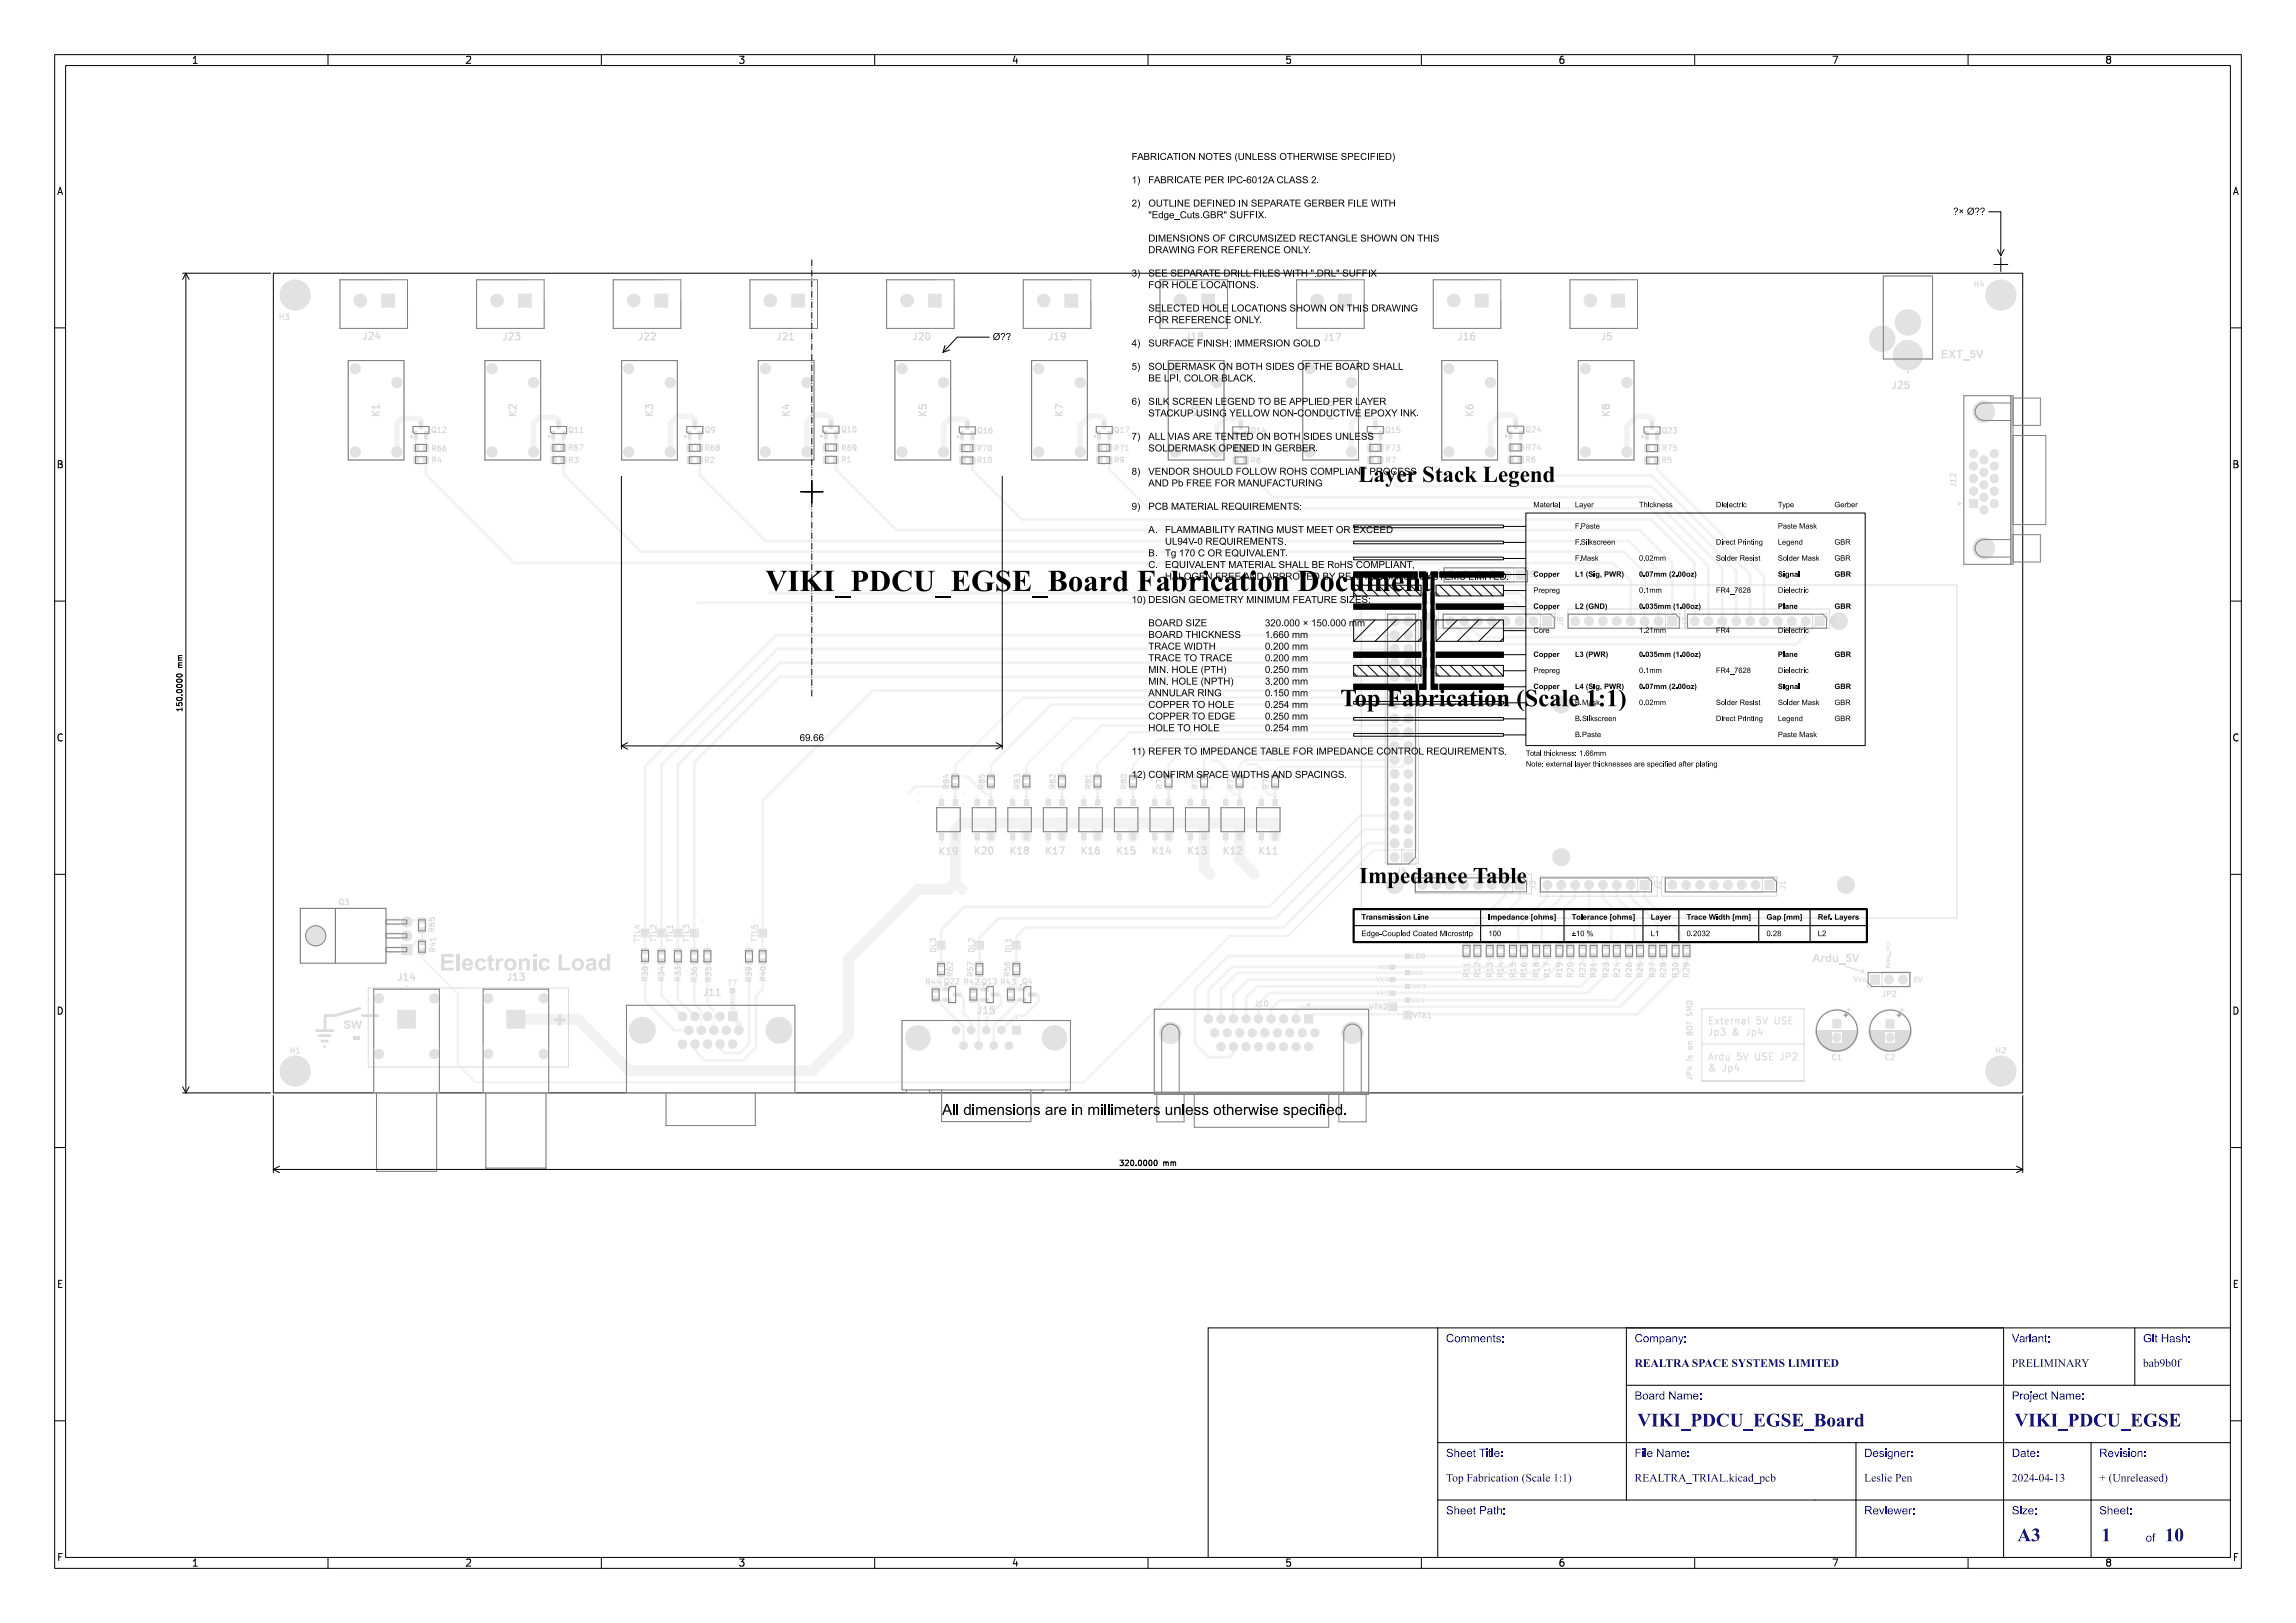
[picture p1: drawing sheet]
<svg xmlns="http://www.w3.org/2000/svg" width="420mm" height="297mm" viewBox="0 0 420 297" stroke-linecap="round" stroke-linejoin="round" font-family="sans-serif">
<defs><g id="words">
<text font-size="5.3" fill="#fff" x="140" y="108.5">VIKI_PDCU_EGSE_Board Fabrication Document</text>
<text font-size="4.3" fill="#fff" x="236.4" y="129.5">Top Fabrication (Scale 1:1)</text>
<g font-size="3.3" fill="#fff">
<text x="299.5" y="261.2">VIKI_PDCU_EGSE_Board</text>
<text x="368.5" y="261.2">VIKI_PDCU_EGSE</text>
<text x="369" y="282.2">A3</text>
<text x="384.4" y="282.3">1</text>
<text x="396" y="282.3">10</text>
</g>
<g font-size="2" fill="#fff">
<text x="264.5" y="245.7">Comments:</text>
<text x="299" y="245.7">Company:</text>
<text x="368" y="245.7">Variant:</text>
<text x="392" y="245.7">Git Hash:</text>
<text x="299" y="250.2">REALTRA SPACE SYSTEMS LIMITED</text>
<text x="368" y="250.2">PRELIMINARY</text>
<text x="392" y="250.2">bab9b0f</text>
<text x="299" y="256.2">Board Name:</text>
<text x="368" y="256.2">Project Name:</text>
<text x="264.5" y="266.7">Sheet Title:</text>
<text x="299" y="266.7">File Name:</text>
<text x="341" y="266.7">Designer:</text>
<text x="368" y="266.7">Date:</text>
<text x="384" y="266.7">Revision:</text>
<text x="264.5" y="271.2">Top Fabrication (Scale 1:1)</text>
<text x="299" y="271.2">REALTRA_TRIAL.kicad_pcb</text>
<text x="341" y="271.2">Leslie Pen</text>
<text x="368" y="271.2">2024-04-13</text>
<text x="384" y="271.2">+ (Unreleased)</text>
<text x="264.5" y="277.2">Sheet Path:</text>
<text x="341" y="277.2">Reviewer:</text>
<text x="368" y="277.2">Size:</text>
<text x="384" y="277.2">Sheet:</text>
<text x="392.5" y="282.2">of</text>
</g>
<g font-size="1.7" fill="#fff">
<text x="35" y="11.6">1</text>
<text x="85" y="11.6">2</text>
<text x="135" y="11.6">3</text>
<text x="185" y="11.6">4</text>
<text x="235" y="11.6">5</text>
<text x="285" y="11.6">6</text>
<text x="335" y="11.6">7</text>
<text x="385" y="11.6">8</text>
<text x="10.5" y="35.6">A</text>
<text x="408.5" y="35.6">A</text>
<text x="217" y="62.2">J18</text>
<text x="219.4" y="76.1" transform="rotate(-90 219.4 76.1)">K9</text>
<text x="244" y="76.6" transform="rotate(-90 244 76.6)">K10</text>
<text x="10.5" y="85.6">B</text>
<text x="408.5" y="85.6">B</text>
<text x="10.5" y="135.6">C</text>
<text x="408.5" y="135.6">C</text>
<text x="10.5" y="185.6">D</text>
<text x="408.5" y="185.6">D</text>
<text x="10.5" y="235.6">E</text>
<text x="408.5" y="235.6">E</text>
<text x="10.5" y="285.6">F</text>
<text x="35" y="286.7">1</text>
<text x="85" y="286.7">2</text>
<text x="135" y="286.7">3</text>
<text x="185" y="286.7">4</text>
<text x="235" y="286.7">5</text>
<text x="285" y="286.7">6</text>
<text x="335" y="286.7">7</text>
<text x="385" y="286.7">8</text>
<text x="408.5" y="285.6">F</text>
</g>
<g font-size="1.3" fill="#fff">
<text x="228.9" y="82.6">R72</text>
<text x="229" y="79.3">Q14</text>
<text x="281" y="106" transform="rotate(-90 281 106)">J9</text>
<text x="308.8" y="114.5" transform="rotate(-90 308.8 114.5)">J7</text>
<text x="33.3" y="129.4" transform="rotate(-90 33.3 129.4)">150.0000 mm</text>
<text x="212.6" y="144.2" transform="rotate(-90 212.6 144.2)">R79</text>
<text x="219.1" y="144.2" transform="rotate(-90 219.1 144.2)">R78</text>
<text x="225.6" y="144.2" transform="rotate(-90 225.6 144.2)">R77</text>
<text x="232.1" y="144.2" transform="rotate(-90 232.1 144.2)">R76</text>
<text x="255.6" y="159.7">J4</text>
<text x="172.9" y="180.1">Q22</text>
<text x="179.8" y="180.1">Q13</text>
<text x="187.1" y="180.1">Q4</text>
<text x="229.5" y="184.2">J10</text>
<text x="205.6" y="213.3">320.0000 mm</text>
</g>
</g></defs>
<path d="M50 50h320v150h-320z" fill="none" stroke="#000" stroke-width=".18"/>
<g fill="#f2f2f2">
<path d="M175.7 79l.6 .1-.1 1.3-.5-.1z" fill-rule="evenodd"/>
<path d="M177.6 79l.6 .1-.1 1.3-.5-.1z" fill-rule="evenodd"/>
<path d="M176.7 77.1l.5 .1v1.4l-.5-.1z" fill-rule="evenodd"/>
<path d="M269.8 53.8h2.4v2.4h-2.4z" fill-rule="evenodd"/>
<path d="M133.7 181h.6v.5h-.6z" fill-rule="evenodd"/>
<path d="M232.6 143.5l1.2-.1 .1 .2v.7l-.2 .1h-1l-.2-.2z" fill-rule="evenodd"/>
<path d="M232.6 141.6h1.2l.1 .2v.6l-.2 .2h-1l-.2-.2z" fill-rule="evenodd"/>
<path d="M307.9 172.6h1.1l.2 .2v.6l-.2 .2h-1l-.2-.2z" fill-rule="evenodd"/>
<path d="M307.9 174.5l1.1-.1 .2 .2v.7l-.2 .1h-1l-.2-.2z" fill-rule="evenodd"/>
<path d="M117.5 170.2h1v1.1h-1z" fill-rule="evenodd"/>
<path d="M170.5 180.6h1.2l.2 .2-.1 .6-.2 .2h-1l-.1-.3z" fill-rule="evenodd"/>
<path d="M170.5 182.5l1.2-.1 .2 .2-.1 .7-.2 .1h-1l-.1-.2z" fill-rule="evenodd"/>
<path d="M305.1 112.8h1.7v1.7h-1.7z" fill-rule="evenodd"/>
<path d="M290.9 172.6h1.1l.2 .2v.6l-.3 .2h-.9l-.2-.2z" fill-rule="evenodd"/>
<path d="M290.9 174.5l1.1-.1 .2 .2v.7l-.3 .1h-.9l-.2-.2z" fill-rule="evenodd"/>
<path d="M342.2 178.4h1.6v1.7h-1.6z" fill-rule="evenodd"/>
<path d="M300.8 81.4l.8-.1 .2 .2v1l-.2 .2h-.6l-.2-.1z" fill-rule="evenodd"/>
<path d="M302.7 81.4l.7-.1 .2 .2v1l-.1 .2h-.6l-.3-.1z" fill-rule="evenodd"/>
<path d="M273.9 172.6h1.1l.2 .2v.6l-.2 .2h-1l-.2-.2z" fill-rule="evenodd"/>
<path d="M273.9 174.5l1.1-.1 .2 .2v.7l-.2 .1h-1l-.2-.2z" fill-rule="evenodd"/>
<path d="M75.8 78.9l.5 .1v1.4l-.5-.1z" fill-rule="evenodd"/>
<path d="M77.7 78.9l.5 .1v1.4l-.5-.1z" fill-rule="evenodd"/>
<path d="M76.7 77.1h.6l-.1 1.4-.5-.1z" fill-rule="evenodd"/>
<path d="M282.2 112.8h1.7v1.7h-1.7z" fill-rule="evenodd"/>
<path d="M254.5 176.7h.5v.6h-.5z" fill-rule="evenodd"/>
<path d="M206.6 143.5l1.2-.1 .2 .2-.1 .7-.2 .1h-1l-.2-.2z" fill-rule="evenodd"/>
<path d="M206.6 141.6h1.2l.2 .2-.1 .6-.2 .2h-1l-.2-.2z" fill-rule="evenodd"/>
<path d="M126.5 170.2h1v1.1h-1z" fill-rule="evenodd"/>
<path d="M72.7 184.9h3.3v3.3h-3.3z" fill-rule="evenodd"/>
<path d="M101 78.9l.5 .1-.1 1.4-.5-.1z" fill-rule="evenodd"/>
<path d="M102.9 78.9l.5 .1-.1 1.4-.5-.1z" fill-rule="evenodd"/>
<path d="M101.9 77.1h.6l-.1 1.4-.5-.1z" fill-rule="evenodd"/>
<path d="M202.5 83.6l.7-.1 .2 .2v1l-.1 .2h-.6l-.3-.2z" fill-rule="evenodd"/>
<path d="M200.6 83.6l.8-.1 .2 .2v1l-.2 .2h-.6l-.2-.2z" fill-rule="evenodd"/>
<path d="M300 161.1h1.7v1.7h-1.7z" fill-rule="evenodd"/>
<path d="M302.7 83.6h.7l.2 .1v1l-.1 .2-.6 .1-.3-.2z" fill-rule="evenodd"/>
<path d="M300.8 83.6h.8l.2 .1v1l-.2 .2-.6 .1-.2-.2z" fill-rule="evenodd"/>
<path d="M225.6 81.4l.7-.1 .2 .2v1l-.1 .2h-.6l-.3-.1z" fill-rule="evenodd"/>
<path d="M227.4 81.4l.7-.1 .3 .2v1l-.2 .2h-.6l-.2-.1z" fill-rule="evenodd"/>
<path d="M299.4 172.6h1.1l.2 .2v.6l-.3 .2h-.9l-.2-.2z" fill-rule="evenodd"/>
<path d="M299.4 174.5l1.1-.1 .2 .2v.7l-.3 .1h-.9l-.2-.2z" fill-rule="evenodd"/>
<path d="M73.4 172.8h2v1.9h-2z" fill-rule="evenodd"/>
</g>
<g fill="#f2f2f2">
<circle cx="265.9" cy="55" r="1.2"/>
<circle cx="303.4" cy="113.7" r=".85"/>
<circle cx="300.8" cy="113.7" r=".85"/>
<circle cx="298.3" cy="113.7" r=".85"/>
<circle cx="295.7" cy="113.7" r=".85"/>
<circle cx="293.2" cy="113.7" r=".85"/>
<circle cx="290.7" cy="113.7" r=".85"/>
<circle cx="288.1" cy="113.7" r=".85"/>
<circle cx="345.5" cy="179.3" r=".85"/>
<circle cx="348.1" cy="179.3" r=".85"/>
<circle cx="280.5" cy="113.7" r=".85"/>
<circle cx="278" cy="113.7" r=".85"/>
<circle cx="275.4" cy="113.7" r=".85"/>
<circle cx="272.9" cy="113.7" r=".85"/>
<circle cx="270.3" cy="113.7" r=".85"/>
<circle cx="267.8" cy="113.7" r=".85"/>
<circle cx="265.3" cy="113.7" r=".85"/>
<circle cx="165" cy="82.7" r=".98"/>
<circle cx="172.6" cy="82.7" r=".97"/>
<circle cx="172.6" cy="70" r=".97"/>
<circle cx="165" cy="67.5" r=".97"/>
<circle cx="69.3" cy="192.9" r=".9"/>
<circle cx="79.5" cy="192.9" r=".9"/>
<circle cx="79.5" cy="182.7" r=".9"/>
<circle cx="69.3" cy="182.7" r=".9"/>
<circle cx="298.3" cy="161.9" r=".85"/>
<circle cx="295.7" cy="161.9" r=".85"/>
<circle cx="293.2" cy="161.9" r=".85"/>
<circle cx="290.7" cy="161.9" r=".85"/>
<circle cx="288.1" cy="161.9" r=".85"/>
<circle cx="285.6" cy="161.9" r=".85"/>
<circle cx="283" cy="161.9" r=".85"/>
</g>
<path d="M74.4 171.3h.1M74.4 168.7h.1" fill="none" stroke="#f2f2f2" stroke-width="1.9"/>
<g fill="#f2f2f2">
<path d="M213.1 143.5l1.2-.1 .2 .2-.1 .7-.2 .1h-1l-.1-.2z" fill-rule="evenodd"/>
<path d="M213.1 141.6h1.2l.2 .2-.1 .6-.2 .2h-1l-.1-.2z" fill-rule="evenodd"/>
<path d="M75.6 81.3h.8l.2 .1v1l-.2 .2-.6 .1-.2-.2z" fill-rule="evenodd"/>
<path d="M77.5 81.3h.7l.2 .1v1l-.1 .2-.7 .1-.2-.2z" fill-rule="evenodd"/>
<path d="M250.2 81.3h.7l.3 .1v1l-.2 .2-.6 .1-.2-.2z" fill-rule="evenodd"/>
<path d="M252.1 81.3h.7l.2 .1v1l-.1 .2-.7 .1-.2-.2z" fill-rule="evenodd"/>
<path d="M180.6 143.5l1.2-.1 .2 .2-.1 .7-.2 .1h-1l-.1-.2z" fill-rule="evenodd"/>
<path d="M180.6 141.6h1.2l.2 .2-.1 .6-.2 .2h-1l-.1-.2z" fill-rule="evenodd"/>
<path d="M282.4 172.6h1.1l.2 .2v.6l-.3 .2h-.9l-.2-.2z" fill-rule="evenodd"/>
<path d="M282.4 174.5l1.1-.1 .2 .2v.7l-.3 .1h-.9l-.2-.2z" fill-rule="evenodd"/>
<path d="M77.5 83.6l.7-.1 .2 .2v1l-.1 .2h-.7l-.2-.2z" fill-rule="evenodd"/>
<path d="M75.6 83.6l.8-.1 .2 .2v1l-.2 .2h-.6l-.2-.2z" fill-rule="evenodd"/>
<path d="M185.2 187.8h1.5v1.5h-1.5z" fill-rule="evenodd"/>
<path d="M133.2 185.2h1.6v1.6h-1.6z" fill-rule="evenodd"/>
<path d="M280.4 172.6h1.1l.2 .2v.6l-.2 .2h-1l-.2-.2z" fill-rule="evenodd"/>
<path d="M280.4 174.5l1.1-.1 .2 .2v.7l-.2 .1h-1l-.2-.2z" fill-rule="evenodd"/>
<path d="M294.8 53.8h2.4v2.4h-2.4z" fill-rule="evenodd"/>
<path d="M144.8 53.8h2.4v2.4h-2.4z" fill-rule="evenodd"/>
<path d="M180.8 146.3h.9v1.2h-.9z" fill-rule="evenodd"/>
<path d="M178.3 146.3h.9v1.2h-.9z" fill-rule="evenodd"/>
<path d="M178.3 152.6h.9v1.1h-.9z" fill-rule="evenodd"/>
<path d="M180.8 152.6h.9v1.1h-.9z" fill-rule="evenodd"/>
<path d="M150.6 81.3l.7-.1 .3 .1v1l-.2 .3h-.6l-.2-.2z" fill-rule="evenodd"/>
<path d="M152.5 81.3l.7-.1 .2 .1v1l-.1 .3h-.7l-.2-.2z" fill-rule="evenodd"/>
<path d="M250.4 78.9l.5 .1-.1 1.4-.5-.1z" fill-rule="evenodd"/>
<path d="M252.3 78.9l.5 .1-.1 1.4-.5-.1z" fill-rule="evenodd"/>
<path d="M251.3 77.1h.6l-.1 1.4-.5-.1z" fill-rule="evenodd"/>
<path d="M177.4 83.6h.7l.3 .1v1l-.2 .2-.6 .1-.2-.2z" fill-rule="evenodd"/>
<path d="M175.6 83.6h.7l.2 .1 .1 1-.2 .2-.6 .1-.3-.2z" fill-rule="evenodd"/>
<path d="M120.4 173.6h1.1l.2 .2v.6l-.2 .2h-1l-.2-.3z" fill-rule="evenodd"/>
<path d="M120.4 175.5l1.1-.1 .2 .3v.6l-.2 .1h-1l-.2-.2z" fill-rule="evenodd"/>
<path d="M267.6 172.6h1.2l.2 .2-.1 .6-.2 .2h-1l-.1-.2z" fill-rule="evenodd"/>
<path d="M267.6 174.5l1.2-.1 .2 .2-.1 .7-.2 .1h-1l-.1-.2z" fill-rule="evenodd"/>
<path d="M138.9 175.5l1.1-.1 .2 .3v.6l-.3 .1h-.9l-.2-.2z" fill-rule="evenodd"/>
<path d="M138.9 173.6h1.1l.2 .2v.6l-.3 .2h-.9l-.2-.3z" fill-rule="evenodd"/>
<path d="M244.8 53.8h2.4v2.4h-2.4z" fill-rule="evenodd"/>
<path d="M184.3 180.6h1.2l.1 .2v.6l-.2 .2h-1l-.2-.3z" fill-rule="evenodd"/>
<path d="M184.3 182.5l1.2-.1 .1 .2v.7l-.2 .1h-1l-.2-.2z" fill-rule="evenodd"/>
<path d="M360.2 91.4h1.6v1.6h-1.6z" fill-rule="evenodd"/>
<path d="M200.6 81.3h.8l.2 .1v1l-.2 .2-.6 .1-.2-.2z" fill-rule="evenodd"/>
<path d="M202.5 81.3h.7l.2 .1v1l-.1 .2-.6 .1-.3-.2z" fill-rule="evenodd"/>
<path d="M126.4 173.6h1.1l.2 .2v.6l-.2 .2h-1l-.2-.3z" fill-rule="evenodd"/>
<path d="M126.4 175.5l1.1-.1 .2 .3v.6l-.2 .1h-1l-.2-.2z" fill-rule="evenodd"/>
<path d="M257 185.2h1v1.1h-1z" fill-rule="evenodd"/>
<path d="M119.8 53.8h2.4v2.4h-2.4z" fill-rule="evenodd"/>
<path d="M213.3 146.3h.9v1.2h-.9z" fill-rule="evenodd"/>
<path d="M210.8 146.3h.9v1.2h-.9z" fill-rule="evenodd"/>
<path d="M210.8 152.6h.9v1.1h-.9z" fill-rule="evenodd"/>
<path d="M213.3 152.6h.9v1.1h-.9z" fill-rule="evenodd"/>
<path d="M174.1 143.5l1.2-.1 .2 .2-.1 .7-.2 .1h-1l-.1-.2z" fill-rule="evenodd"/>
<path d="M174.1 141.6h1.2l.2 .2-.1 .6-.2 .2h-1l-.1-.2z" fill-rule="evenodd"/>
<path d="M254.5 181.5h.5v.5h-.5z" fill-rule="evenodd"/>
<path d="M305.9 172.6h1.1l.2 .2v.6l-.3 .2h-.9l-.2-.2z" fill-rule="evenodd"/>
<path d="M305.9 174.5l1.1-.1 .2 .2v.7l-.3 .1h-.9l-.2-.2z" fill-rule="evenodd"/>
<path d="M92.7 184.9h3.3v3.3h-3.3z" fill-rule="evenodd"/>
<path d="M332 112.8h1.7v1.7h-1.7z" fill-rule="evenodd"/>
<path d="M284.6 172.6h1.2l.1 .2v.6l-.2 .2h-1l-.2-.2z" fill-rule="evenodd"/>
<path d="M284.6 174.5l1.2-.1 .1 .2v.7l-.2 .1h-1l-.2-.2z" fill-rule="evenodd"/>
<path d="M277.7 83.5l.7-.1 .3 .2v1l-.2 .2h-.6l-.2-.1z" fill-rule="evenodd"/>
<path d="M275.9 83.5l.7-.1 .2 .2 .1 1-.2 .2h-.6l-.3-.1z" fill-rule="evenodd"/>
<path d="M277.1 161.1h1.7v1.7h-1.7z" fill-rule="evenodd"/>
<path d="M193.6 143.5l1.2-.1 .1 .2v.7l-.2 .1h-1l-.2-.2z" fill-rule="evenodd"/>
<path d="M193.6 141.6h1.2l.1 .2v.6l-.2 .2h-1l-.2-.2z" fill-rule="evenodd"/>
<path d="M169.8 53.8h2.4v2.4h-2.4z" fill-rule="evenodd"/>
<path d="M277.3 104.4h1.7v1.6h-1.7z" fill-rule="evenodd"/>
<path d="M69.8 53.8h2.4v2.4h-2.4z" fill-rule="evenodd"/>
<path d="M276.1 172.6h1.2l.2 .2-.1 .6-.2 .2h-1l-.1-.2z" fill-rule="evenodd"/>
<path d="M276.1 174.5l1.2-.1 .2 .2-.1 .7-.2 .1h-1l-.1-.2z" fill-rule="evenodd"/>
<path d="M177.4 180.6h1.2l.2 .2-.1 .6-.2 .2h-1l-.1-.3z" fill-rule="evenodd"/>
<path d="M177.4 182.5l1.2-.1 .2 .2-.1 .7-.2 .1h-1l-.1-.2z" fill-rule="evenodd"/>
<path d="M252.1 83.6l.7-.1 .2 .2v1l-.1 .2h-.7l-.2-.2z" fill-rule="evenodd"/>
<path d="M250.2 83.6l.7-.1 .3 .2v1l-.2 .2h-.6l-.2-.2z" fill-rule="evenodd"/>
<path d="M150.8 78.9h.5v1.4l-.5-.1z" fill-rule="evenodd"/>
<path d="M152.7 78.9h.5v1.4l-.5-.1z" fill-rule="evenodd"/>
<path d="M151.7 77l.6 .1-.1 1.3-.5-.1z" fill-rule="evenodd"/>
<path d="M194.8 53.8h2.4v2.4h-2.4z" fill-rule="evenodd"/>
<path d="M102.6 83.6l.7-.1 .3 .2v1l-.2 .2h-.6l-.2-.2z" fill-rule="evenodd"/>
<path d="M100.8 83.6l.7-.1 .2 .2 .1 1-.2 .2h-.6l-.2-.2z" fill-rule="evenodd"/>
<path d="M127.6 83.6l.7-.1 .2 .2v1l-.1 .2h-.7l-.2-.2z" fill-rule="evenodd"/>
<path d="M125.7 83.6l.7-.1 .3 .2v1l-.2 .2h-.6l-.2-.2z" fill-rule="evenodd"/>
<path d="M226.1 143.5l1.2-.1 .1 .2v.7l-.2 .1h-1l-.1-.2z" fill-rule="evenodd"/>
<path d="M226.1 141.6h1.2l.1 .2v.6l-.2 .2h-1l-.1-.2z" fill-rule="evenodd"/>
<path d="M206.8 146.3h.9v1.2h-.9z" fill-rule="evenodd"/>
<path d="M204.3 146.3h.9v1.2h-.9z" fill-rule="evenodd"/>
<path d="M204.3 152.6h.9v1.1h-.9z" fill-rule="evenodd"/>
<path d="M206.8 152.6h.9v1.1h-.9z" fill-rule="evenodd"/>
<path d="M94.8 53.8h2.4v2.4h-2.4z" fill-rule="evenodd"/>
<path d="M179.4 180.8h1.4v.5h-1.3z" fill-rule="evenodd"/>
<path d="M179.4 182.7h1.4v.5h-1.3z" fill-rule="evenodd"/>
<path d="M181.3 181.7h1.3l.1 .5-1.4 .1z" fill-rule="evenodd"/>
<path d="M288.9 172.6h1.1l.2 .2v.6l-.2 .2h-1l-.2-.2z" fill-rule="evenodd"/>
<path d="M288.9 174.5l1.1-.1 .2 .2v.7l-.2 .1h-1l-.2-.2z" fill-rule="evenodd"/>
<path d="M120.5 170.2h1v1.1h-1z" fill-rule="evenodd"/>
<path d="M322.8 161.1h1.7v1.7h-1.7z" fill-rule="evenodd"/>
<path d="M200.3 146.3h.9v1.2h-.9z" fill-rule="evenodd"/>
<path d="M197.8 146.3h.9v1.2h-.9z" fill-rule="evenodd"/>
<path d="M197.8 152.6h.9v1.1h-.9z" fill-rule="evenodd"/>
<path d="M200.3 152.6h.9v1.1h-.9z" fill-rule="evenodd"/>
<path d="M178.5 177.8h1.2l.2 .2-.1 .6-.2 .2h-1l-.1-.3z" fill-rule="evenodd"/>
<path d="M178.5 176l1.2-.1 .2 .3-.1 .6-.2 .1h-1l-.1-.2z" fill-rule="evenodd"/>
<path d="M125.9 78.9l.5 .1-.1 1.4-.5-.1z" fill-rule="evenodd"/>
<path d="M127.8 78.9l.5 .1-.1 1.4-.5-.1z" fill-rule="evenodd"/>
<path d="M126.8 77.1h.6l-.1 1.4-.5-.1z" fill-rule="evenodd"/>
<path d="M187.3 146.3h.9v1.2h-.9z" fill-rule="evenodd"/>
<path d="M184.8 146.3h.9v1.2h-.9z" fill-rule="evenodd"/>
<path d="M184.8 152.6h.9v1.1h-.9z" fill-rule="evenodd"/>
<path d="M187.3 152.6h.9v1.1h-.9z" fill-rule="evenodd"/>
<path d="M219.8 53.8h2.4v2.4h-2.4z" fill-rule="evenodd"/>
<path d="M125.7 81.3h.7l.3 .1v1l-.2 .2-.6 .1-.2-.2z" fill-rule="evenodd"/>
<path d="M127.6 81.3h.7l.2 .1v1l-.1 .2-.7 .1-.2-.2z" fill-rule="evenodd"/>
<path d="M227.4 83.6h.7l.3 .1v1l-.2 .2-.6 .1-.2-.2z" fill-rule="evenodd"/>
<path d="M225.6 83.6h.7l.2 .1v1l-.1 .2-.6 .1-.3-.2z" fill-rule="evenodd"/>
<path d="M123.5 170.2h1v1.1h-1z" fill-rule="evenodd"/>
<path d="M186.3 180.8h1.3l.1 .5h-1.4z" fill-rule="evenodd"/>
<path d="M186.3 182.7h1.3l.1 .5h-1.4z" fill-rule="evenodd"/>
<path d="M188.1 181.7h1.4l.1 .5-1.4 .1z" fill-rule="evenodd"/>
<path d="M297.4 172.6h1.1l.2 .2v.6l-.3 .2h-.9l-.2-.2z" fill-rule="evenodd"/>
<path d="M297.4 174.5l1.1-.1 .2 .2v.7l-.3 .1h-.9l-.2-.2z" fill-rule="evenodd"/>
<path d="M257.2 182.7h.6v.6h-.6z" fill-rule="evenodd"/>
<path d="M185.4 172.5h1v1h-1z" fill-rule="evenodd"/>
<path d="M185.3 177.8h1.2l.1 .2v.6l-.2 .2h-1l-.2-.3z" fill-rule="evenodd"/>
<path d="M185.3 176l1.2-.1 .1 .3v.6l-.2 .1h-1l-.2-.2z" fill-rule="evenodd"/>
<path d="M225.7 79l.6 .1-.1 1.3-.5-.1z" fill-rule="evenodd"/>
<path d="M227.6 79l.6 .1-.1 1.3-.5-.1z" fill-rule="evenodd"/>
<path d="M226.7 77.1l.5 .1v1.4l-.5-.1z" fill-rule="evenodd"/>
<path d="M254.2 183.8h1v.9h-1z" fill-rule="evenodd"/>
<path d="M171.5 176l1.2-.1 .2 .3-.1 .6-.2 .1h-1l-.1-.2z" fill-rule="evenodd"/>
<path d="M171.5 177.8h1.2l.2 .2-.1 .6-.2 .2h-1l-.1-.3z" fill-rule="evenodd"/>
<path d="M200.1 143.5l1.2-.1 .1 .2v.7l-.2 .1h-1l-.2-.2z" fill-rule="evenodd"/>
<path d="M200.1 141.6h1.2l.1 .2v.6l-.2 .2h-1l-.2-.2z" fill-rule="evenodd"/>
<path d="M276 78.9h.6l-.1 1.4-.5-.1z" fill-rule="evenodd"/>
<path d="M277.9 78.9h.6l-.1 1.4-.5-.1z" fill-rule="evenodd"/>
<path d="M277 77l.5 .1v1.3l-.5-.1z" fill-rule="evenodd"/>
<path d="M257.2 174.7h.6v.6h-.6z" fill-rule="evenodd"/>
<path d="M76.6 169.8h1.1l.2 .2v.6l-.3 .2-1-.1-.1-.2z" fill-rule="evenodd"/>
<path d="M76.6 168l1.1-.1 .2 .3v.6l-.3 .1h-1l-.1-.2z" fill-rule="evenodd"/>
<path d="M278.1 172.6h1.2l.1 .2v.6l-.2 .2h-1l-.2-.2z" fill-rule="evenodd"/>
<path d="M278.1 174.5l1.2-.1 .1 .2v.7l-.2 .1h-1l-.2-.2z" fill-rule="evenodd"/>
<path d="M301.6 172.6h1.2l.2 .2-.1 .6-.2 .2h-1l-.1-.2z" fill-rule="evenodd"/>
<path d="M301.6 174.5l1.2-.1 .2 .2-.1 .7-.2 .1h-1l-.1-.2z" fill-rule="evenodd"/>
<path d="M256.8 156h1.7v1.7h-1.7z" fill-rule="evenodd"/>
<path d="M128.8 173.6h1.1l.2 .2v.6l-.3 .2h-.9l-.2-.3z" fill-rule="evenodd"/>
<path d="M128.8 175.5l1.1-.1 .2 .3v.6l-.3 .1h-.9l-.2-.2z" fill-rule="evenodd"/>
<path d="M257.2 177.7h.6v.6h-.6z" fill-rule="evenodd"/>
<path d="M123.4 173.6h1.1l.2 .2v.6l-.2 .2h-1l-.2-.3z" fill-rule="evenodd"/>
<path d="M123.4 175.5l1.1-.1 .2 .3v.6l-.2 .1h-1l-.2-.2z" fill-rule="evenodd"/>
<path d="M117.4 175.4l1.1-.1 .2 .3v.6l-.2 .1h-1l-.2-.2z" fill-rule="evenodd"/>
<path d="M117.4 173.6l1.1-.1 .2 .2v.7l-.2 .1h-1l-.2-.2z" fill-rule="evenodd"/>
<path d="M303.6 172.6h1.2l.2 .2-.1 .6-.2 .2h-1l-.1-.2z" fill-rule="evenodd"/>
<path d="M303.6 174.5l1.2-.1 .2 .2-.1 .7-.2 .1h-1l-.1-.2z" fill-rule="evenodd"/>
<path d="M174.3 146.3h.9v1.2h-.9z" fill-rule="evenodd"/>
<path d="M171.8 146.3h.9v1.2h-.9z" fill-rule="evenodd"/>
<path d="M171.8 152.6h.9v1.1h-.9z" fill-rule="evenodd"/>
<path d="M174.3 152.6h.9v1.1h-.9z" fill-rule="evenodd"/>
<path d="M271.9 172.6h1.1l.2 .2v.6l-.3 .2h-.9l-.2-.2z" fill-rule="evenodd"/>
<path d="M271.9 174.5l1.1-.1 .2 .2v.7l-.3 .1h-.9l-.2-.2z" fill-rule="evenodd"/>
<path d="M172.5 180.8h1.4v.5h-1.3z" fill-rule="evenodd"/>
<path d="M172.5 182.7h1.4v.5h-1.3z" fill-rule="evenodd"/>
<path d="M174.4 181.7h1.3l.1 .5-1.4 .1z" fill-rule="evenodd"/>
<path d="M238.6 185.7h1.6v1.6h-1.6z" fill-rule="evenodd"/>
<path d="M269.6 172.6h1.2l.1 .2v.6l-.2 .2h-1l-.2-.2z" fill-rule="evenodd"/>
<path d="M269.6 174.5l1.2-.1 .1 .2v.7l-.2 .1h-1l-.2-.2z" fill-rule="evenodd"/>
<path d="M275.9 81.3l.7-.1 .2 .1 .1 1-.2 .3h-.6l-.3-.2z" fill-rule="evenodd"/>
<path d="M277.7 81.3l.7-.1 .3 .1v1l-.2 .3h-.6l-.2-.2z" fill-rule="evenodd"/>
<path d="M254.5 179h.5v.6h-.5z" fill-rule="evenodd"/>
<path d="M335.3 186.6h1.4v1.5h-1.4z" fill-rule="evenodd"/>
<path d="M226.3 146.3h.9v1.2h-.9z" fill-rule="evenodd"/>
<path d="M223.8 146.3h.9v1.2h-.9z" fill-rule="evenodd"/>
<path d="M223.8 152.6h.9v1.1h-.9z" fill-rule="evenodd"/>
<path d="M226.3 152.6h.9v1.1h-.9z" fill-rule="evenodd"/>
<path d="M136.4 175.5l1.1-.1 .2 .3v.6l-.3 .1h-.9l-.2-.2z" fill-rule="evenodd"/>
<path d="M136.4 173.6h1.1l.2 .2v.6l-.3 .2h-.9l-.2-.3z" fill-rule="evenodd"/>
<path d="M171.7 172.5h1v1h-1z" fill-rule="evenodd"/>
<path d="M187.1 143.5l1.2-.1 .1 .2v.7l-.2 .1h-1l-.2-.2z" fill-rule="evenodd"/>
<path d="M187.1 141.6h1.2l.1 .2v.6l-.2 .2h-1l-.2-.2z" fill-rule="evenodd"/>
<path d="M152.5 83.5l.7-.1 .2 .2v1l-.1 .2h-.7l-.2-.1z" fill-rule="evenodd"/>
<path d="M150.6 83.5l.7-.1 .3 .2v1l-.2 .2h-.6l-.2-.1z" fill-rule="evenodd"/>
<path d="M100.8 81.3h.7l.2 .1 .1 1-.2 .2-.6 .1-.2-.2z" fill-rule="evenodd"/>
<path d="M102.6 81.3h.7l.3 .1v1l-.2 .2-.6 .1-.2-.2z" fill-rule="evenodd"/>
<path d="M293.1 172.6h1.2l.1 .2v.6l-.2 .2h-1l-.2-.2z" fill-rule="evenodd"/>
<path d="M293.1 174.5l1.2-.1 .1 .2v.7l-.2 .1h-1l-.2-.2z" fill-rule="evenodd"/>
<path d="M345 186.6h1.5v1.5h-1.5z" fill-rule="evenodd"/>
<path d="M286.6 172.6h1.2l.1 .2v.6l-.2 .2h-1l-.1-.2z" fill-rule="evenodd"/>
<path d="M286.6 174.5l1.2-.1 .1 .2v.7l-.2 .1h-1l-.1-.2z" fill-rule="evenodd"/>
<path d="M219.8 146.3h.9v1.2h-.9z" fill-rule="evenodd"/>
<path d="M217.3 146.3h.9v1.2h-.9z" fill-rule="evenodd"/>
<path d="M217.3 152.6h.9v1.1h-.9z" fill-rule="evenodd"/>
<path d="M219.8 152.6h.9v1.1h-.9z" fill-rule="evenodd"/>
<path d="M175.6 81.4l.7-.1 .2 .2 .1 1-.2 .2h-.6l-.3-.1z" fill-rule="evenodd"/>
<path d="M177.4 81.4l.7-.1 .3 .2v1l-.2 .2h-.6l-.2-.1z" fill-rule="evenodd"/>
<path d="M76.6 173.7h1.1l.2 .2v.6l-.3 .2h-1l-.1-.3z" fill-rule="evenodd"/>
<path d="M76.6 171.9l1.1-.1 .2 .3v.6l-.3 .2-1-.1-.1-.2z" fill-rule="evenodd"/>
<path d="M301 79l.5 .1v1.3l-.5-.1z" fill-rule="evenodd"/>
<path d="M302.9 79l.5 .1v1.3l-.5-.1z" fill-rule="evenodd"/>
<path d="M301.9 77.1l.6 .1-.1 1.4-.5-.1z" fill-rule="evenodd"/>
<path d="M232.8 146.3h.9v1.2h-.9z" fill-rule="evenodd"/>
<path d="M230.3 146.3h.9v1.2h-.9z" fill-rule="evenodd"/>
<path d="M230.3 152.6h.9v1.1h-.9z" fill-rule="evenodd"/>
<path d="M232.8 152.6h.9v1.1h-.9z" fill-rule="evenodd"/>
<path d="M193.8 146.3h.9v1.2h-.9z" fill-rule="evenodd"/>
<path d="M191.3 146.3h.9v1.2h-.9z" fill-rule="evenodd"/>
<path d="M191.3 152.6h.9v1.1h-.9z" fill-rule="evenodd"/>
<path d="M193.8 152.6h.9v1.1h-.9z" fill-rule="evenodd"/>
<path d="M178.7 172.5h1v1h-1z" fill-rule="evenodd"/>
<path d="M295.1 172.6h1.2l.2 .2-.1 .6-.2 .2h-1l-.1-.2z" fill-rule="evenodd"/>
<path d="M295.1 174.5l1.2-.1 .2 .2-.1 .7-.2 .1h-1l-.1-.2z" fill-rule="evenodd"/>
<path d="M200.8 78.9l.5 .1v1.4l-.5-.1z" fill-rule="evenodd"/>
<path d="M202.7 78.9l.5 .1v1.4l-.5-.1z" fill-rule="evenodd"/>
<path d="M201.7 77.1h.6l-.1 1.4-.5-.1z" fill-rule="evenodd"/>
<path d="M257.2 180.2h.6v.6h-.6z" fill-rule="evenodd"/>
<path d="M139 170.2h1v1.1h-1z" fill-rule="evenodd"/>
<path d="M219.6 143.5l1.2-.1 .2 .2-.1 .7-.2 .1h-1l-.1-.2z" fill-rule="evenodd"/>
<path d="M219.6 141.6h1.2l.2 .2-.1 .6-.2 .2h-1l-.1-.2z" fill-rule="evenodd"/>
</g>
<g fill="#f2f2f2">
<circle cx="183.2" cy="188.5" r=".75"/>
<circle cx="180.4" cy="188.5" r=".75"/>
<circle cx="177.6" cy="188.5" r=".75"/>
<circle cx="174.9" cy="188.5" r=".75"/>
<circle cx="184.6" cy="191.3" r=".75"/>
<circle cx="181.8" cy="191.3" r=".75"/>
<circle cx="179" cy="191.3" r=".75"/>
<circle cx="176.2" cy="191.4" r=".75"/>
<circle cx="192.9" cy="189.9" r="2.29"/>
<circle cx="167.9" cy="189.9" r="2.29"/>
<circle cx="131.7" cy="186" r=".82"/>
<circle cx="129.4" cy="186" r=".82"/>
<circle cx="127.1" cy="186" r=".82"/>
<circle cx="124.8" cy="186" r=".83"/>
<circle cx="135.2" cy="188.5" r=".83"/>
<circle cx="132.9" cy="188.5" r=".82"/>
<circle cx="130.6" cy="188.5" r=".82"/>
<circle cx="128.3" cy="188.5" r=".82"/>
<circle cx="126" cy="188.5" r=".83"/>
<circle cx="134" cy="191.1" r=".83"/>
<circle cx="131.7" cy="191.1" r=".83"/>
<circle cx="129.4" cy="191.1" r=".83"/>
<circle cx="127.1" cy="191.1" r=".83"/>
<circle cx="124.8" cy="191.1" r=".83"/>
<circle cx="142.5" cy="188.5" r="2.4"/>
<circle cx="117.5" cy="188.5" r="2.4"/>
<circle cx="290.9" cy="55" r="1.2"/>
<circle cx="65" cy="82.7" r=".98"/>
<circle cx="72.6" cy="82.7" r=".98"/>
<circle cx="72.6" cy="70" r=".98"/>
<circle cx="65" cy="67.5" r=".97"/>
<circle cx="140.9" cy="55" r="1.2"/>
<circle cx="240.9" cy="55" r="1.2"/>
<circle cx="140" cy="82.7" r=".97"/>
<circle cx="147.6" cy="82.7" r=".97"/>
<circle cx="147.6" cy="70" r=".97"/>
<circle cx="140" cy="67.5" r=".97"/>
<circle cx="362.9" cy="100.3" r="2"/>
<circle cx="362.9" cy="75.3" r="2"/>
<circle cx="361" cy="89.9" r=".8"/>
<circle cx="361" cy="87.6" r=".8"/>
<circle cx="361" cy="85.3" r=".8"/>
<circle cx="361" cy="83" r=".8"/>
<circle cx="362.9" cy="93.3" r=".8"/>
<circle cx="362.9" cy="91" r=".8"/>
<circle cx="362.9" cy="88.7" r=".8"/>
<circle cx="362.9" cy="86.4" r=".8"/>
<circle cx="362.9" cy="84.1" r=".8"/>
<circle cx="364.8" cy="92.2" r=".8"/>
<circle cx="364.8" cy="89.9" r=".8"/>
<circle cx="364.8" cy="87.6" r=".8"/>
<circle cx="364.8" cy="85.3" r=".8"/>
<circle cx="364.8" cy="83" r=".8"/>
<circle cx="349" cy="65" r="2.73"/>
<circle cx="349" cy="59" r="2.37"/>
<circle cx="344.3" cy="62" r="2.37"/>
<circle cx="115.9" cy="55" r="1.2"/>
<circle cx="90" cy="82.7" r=".98"/>
<circle cx="97.6" cy="82.7" r=".98"/>
<circle cx="97.6" cy="70" r=".98"/>
<circle cx="90" cy="67.5" r=".98"/>
<circle cx="366" cy="54" r="2.8"/>
<circle cx="99.5" cy="192.9" r=".9"/>
<circle cx="99.5" cy="182.7" r=".9"/>
<circle cx="89.3" cy="182.7" r=".9"/>
<circle cx="89.3" cy="192.9" r=".9"/>
<circle cx="330.3" cy="113.7" r=".85"/>
<circle cx="327.7" cy="113.7" r=".85"/>
<circle cx="325.2" cy="113.7" r=".85"/>
<circle cx="322.7" cy="113.7" r=".85"/>
<circle cx="320.1" cy="113.7" r=".85"/>
<circle cx="317.6" cy="113.7" r=".85"/>
<circle cx="315" cy="113.7" r=".85"/>
<circle cx="312.5" cy="113.7" r=".85"/>
<circle cx="310" cy="113.7" r=".85"/>
<circle cx="275.4" cy="161.9" r=".85"/>
<circle cx="272.9" cy="161.9" r=".85"/>
<circle cx="270.3" cy="161.9" r=".85"/>
<circle cx="267.8" cy="161.9" r=".85"/>
<circle cx="265.3" cy="161.9" r=".85"/>
<circle cx="262.7" cy="161.9" r=".85"/>
<circle cx="260.2" cy="161.9" r=".85"/>
<circle cx="215" cy="82.7" r=".97"/>
<circle cx="222.6" cy="82.7" r=".98"/>
<circle cx="222.6" cy="70" r=".98"/>
<circle cx="215" cy="67.5" r=".97"/>
<circle cx="165.9" cy="55" r="1.2"/>
<circle cx="275.6" cy="105.2" r=".85"/>
<circle cx="273.1" cy="105.2" r=".85"/>
<circle cx="270.5" cy="105.2" r=".85"/>
<circle cx="268" cy="105.2" r=".85"/>
<circle cx="265.5" cy="105.2" r=".85"/>
<circle cx="65.9" cy="55" r="1.2"/>
<circle cx="190.9" cy="55" r="1.2"/>
<circle cx="90.9" cy="55" r="1.2"/>
<circle cx="321.1" cy="161.9" r=".85"/>
<circle cx="318.6" cy="161.9" r=".85"/>
<circle cx="316.1" cy="161.9" r=".85"/>
<circle cx="313.5" cy="161.9" r=".85"/>
<circle cx="311" cy="161.9" r=".85"/>
<circle cx="308.4" cy="161.9" r=".85"/>
<circle cx="305.9" cy="161.9" r=".85"/>
<circle cx="239.6" cy="82.7" r=".98"/>
<circle cx="247.2" cy="82.7" r=".98"/>
<circle cx="247.2" cy="70" r=".98"/>
<circle cx="239.6" cy="67.5" r=".97"/>
<circle cx="215.9" cy="55" r="1.2"/>
<circle cx="54" cy="54" r="2.8"/>
<circle cx="265" cy="82.7" r=".98"/>
<circle cx="272.6" cy="82.7" r=".98"/>
<circle cx="272.6" cy="70" r=".98"/>
<circle cx="265" cy="67.5" r=".97"/>
<circle cx="255.1" cy="156.9" r=".85"/>
<circle cx="257.6" cy="154.3" r=".85"/>
<circle cx="255.1" cy="154.3" r=".85"/>
<circle cx="257.6" cy="151.8" r=".85"/>
<circle cx="255.1" cy="151.8" r=".85"/>
<circle cx="257.6" cy="149.2" r=".85"/>
<circle cx="255.1" cy="149.2" r=".85"/>
<circle cx="257.6" cy="146.7" r=".85"/>
<circle cx="255.1" cy="146.7" r=".85"/>
<circle cx="257.6" cy="144.2" r=".85"/>
<circle cx="255.1" cy="144.2" r=".85"/>
<circle cx="257.6" cy="141.6" r=".85"/>
<circle cx="255.1" cy="141.6" r=".85"/>
<circle cx="257.6" cy="139.1" r=".85"/>
<circle cx="255.1" cy="139.1" r=".85"/>
<circle cx="257.6" cy="136.5" r=".85"/>
<circle cx="255.1" cy="136.5" r=".85"/>
<circle cx="257.6" cy="134" r=".85"/>
<circle cx="255.1" cy="134" r=".85"/>
<circle cx="257.6" cy="131.5" r=".85"/>
<circle cx="255.1" cy="131.5" r=".85"/>
<circle cx="257.6" cy="128.9" r=".85"/>
<circle cx="255.1" cy="128.9" r=".85"/>
<circle cx="257.6" cy="126.4" r=".85"/>
<circle cx="255.1" cy="126.4" r=".85"/>
<circle cx="257.6" cy="123.8" r=".85"/>
<circle cx="255.1" cy="123.8" r=".85"/>
<circle cx="257.6" cy="121.3" r=".85"/>
<circle cx="255.1" cy="121.3" r=".85"/>
<circle cx="257.6" cy="118.8" r=".85"/>
<circle cx="255.1" cy="118.8" r=".85"/>
<circle cx="257.6" cy="116.2" r=".85"/>
<circle cx="255.1" cy="116.2" r=".85"/>
<circle cx="257.6" cy="113.7" r=".85"/>
<circle cx="255.1" cy="113.7" r=".85"/>
<circle cx="366" cy="196" r="2.8"/>
<circle cx="214.1" cy="189" r="2"/>
<circle cx="247.4" cy="189" r="2"/>
<circle cx="237.1" cy="186.5" r=".8"/>
<circle cx="234.8" cy="186.5" r=".8"/>
<circle cx="232.5" cy="186.5" r=".8"/>
<circle cx="230.2" cy="186.5" r=".8"/>
<circle cx="227.9" cy="186.5" r=".8"/>
<circle cx="225.6" cy="186.5" r=".8"/>
<circle cx="223.3" cy="186.5" r=".8"/>
<circle cx="221.1" cy="186.5" r=".8"/>
<circle cx="240.5" cy="189" r=".8"/>
<circle cx="238.2" cy="189" r=".8"/>
<circle cx="235.9" cy="189" r=".8"/>
<circle cx="233.6" cy="189" r=".8"/>
<circle cx="231.4" cy="189" r=".8"/>
<circle cx="229.1" cy="189" r=".8"/>
<circle cx="226.8" cy="189" r=".8"/>
<circle cx="224.5" cy="189" r=".8"/>
<circle cx="222.2" cy="189" r=".8"/>
<circle cx="239.4" cy="191.5" r=".8"/>
<circle cx="237.1" cy="191.5" r=".8"/>
<circle cx="234.8" cy="191.5" r=".8"/>
<circle cx="232.5" cy="191.5" r=".8"/>
<circle cx="230.2" cy="191.5" r=".8"/>
<circle cx="227.9" cy="191.5" r=".8"/>
<circle cx="225.6" cy="191.5" r=".8"/>
<circle cx="223.3" cy="191.5" r=".8"/>
<circle cx="336" cy="189.8" r=".8"/>
<circle cx="54" cy="196" r="2.8"/>
<circle cx="345.8" cy="189.8" r=".8"/>
<circle cx="115" cy="82.7" r=".97"/>
<circle cx="122.6" cy="82.7" r=".98"/>
<circle cx="122.6" cy="70" r=".98"/>
<circle cx="115" cy="67.5" r=".97"/>
<circle cx="290" cy="82.7" r=".98"/>
<circle cx="297.6" cy="82.7" r=".98"/>
<circle cx="297.6" cy="70" r=".98"/>
<circle cx="290" cy="67.5" r=".98"/>
<circle cx="190" cy="82.7" r=".98"/>
<circle cx="197.6" cy="82.7" r=".98"/>
<circle cx="197.6" cy="70" r=".98"/>
<circle cx="190" cy="67.5" r=".98"/>
<circle cx="211.2" cy="145.8" r=".28"/>
<circle cx="176.4" cy="145.1" r=".28"/>
<circle cx="306.5" cy="176" r=".27"/>
<circle cx="295.7" cy="176" r=".27"/>
<circle cx="298" cy="176" r=".28"/>
<circle cx="77.2" cy="168.4" r=".28"/>
<circle cx="281" cy="176" r=".28"/>
<circle cx="204.7" cy="145.8" r=".28"/>
<circle cx="153" cy="80.7" r=".28"/>
<circle cx="185.2" cy="145.8" r=".27"/>
<circle cx="178.7" cy="145.8" r=".27"/>
<circle cx="77.9" cy="80.8" r=".27"/>
<circle cx="202.9" cy="80.8" r=".27"/>
<circle cx="230.7" cy="145.8" r=".27"/>
<circle cx="136.2" cy="177.2" r=".28"/>
<circle cx="303.1" cy="80.9" r=".27"/>
<circle cx="168" cy="146.9" r=".28"/>
<circle cx="167.8" cy="145.1" r=".28"/>
<circle cx="191.8" cy="145.8" r=".28"/>
<circle cx="172.2" cy="145.8" r=".28"/>
<circle cx="198.2" cy="145.8" r=".28"/>
<circle cx="177.9" cy="80.9" r=".27"/>
<circle cx="289.5" cy="176" r=".28"/>
<circle cx="287.2" cy="176" r=".27"/>
<circle cx="270.3" cy="176" r=".28"/>
<circle cx="229.4" cy="142.4" r=".27"/>
<circle cx="217.7" cy="145.8" r=".28"/>
<circle cx="176.2" cy="146.9" r=".27"/>
<circle cx="103.1" cy="80.8" r=".28"/>
<circle cx="227.9" cy="80.9" r=".28"/>
<circle cx="274.5" cy="176" r=".28"/>
<circle cx="304.2" cy="176" r=".27"/>
<circle cx="278.8" cy="176" r=".28"/>
<circle cx="278.2" cy="80.7" r=".28"/>
<circle cx="128" cy="80.8" r=".27"/>
<circle cx="221.4" cy="144.1" r=".28"/>
<circle cx="224.2" cy="145.8" r=".27"/>
<circle cx="229.4" cy="144.1" r=".27"/>
<circle cx="252.5" cy="80.8" r=".28"/>
<circle cx="127.8" cy="177" r=".28"/>
<circle cx="224.2" cy="154.2" r=".27"/>
<circle cx="254.8" cy="184.2" r=".27"/>
<circle cx="185.2" cy="154.2" r=".27"/>
<circle cx="254.8" cy="177" r=".27"/>
<circle cx="272.5" cy="176" r=".27"/>
<circle cx="172.2" cy="154.2" r=".28"/>
<circle cx="191.7" cy="154.2" r=".27"/>
<circle cx="257.5" cy="178" r=".27"/>
<circle cx="254.8" cy="181.7" r=".27"/>
<circle cx="211.2" cy="154.2" r=".28"/>
<circle cx="178.7" cy="154.2" r=".27"/>
<circle cx="257.5" cy="174.9" r=".27"/>
<circle cx="204.7" cy="154.2" r=".28"/>
<circle cx="257.5" cy="180.5" r=".27"/>
<circle cx="230.7" cy="154.2" r=".27"/>
<circle cx="217.7" cy="154.2" r=".28"/>
<circle cx="257.5" cy="183" r=".27"/>
<circle cx="254.8" cy="179.3" r=".27"/>
<circle cx="198.2" cy="154.2" r=".28"/>
<circle cx="166.2" cy="145.1" r=".28"/>
<circle cx="176.1" cy="142.1" r=".28"/>
<circle cx="228.2" cy="139.8" r=".28"/>
<circle cx="221.6" cy="139.2" r=".28"/>
<circle cx="127.6" cy="110.3" r=".28"/>
<circle cx="128.5" cy="168.4" r=".27"/>
<circle cx="137.9" cy="168.5" r=".27"/>
<circle cx="229.5" cy="160" r=".28"/>
<circle cx="176" cy="162.7" r=".27"/>
<circle cx="168" cy="162.7" r=".28"/>
<circle cx="221.2" cy="160" r=".28"/>
<circle cx="129.4" cy="173" r=".27"/>
<circle cx="137" cy="173.1" r=".28"/>
<circle cx="140.7" cy="108.6" r=".27"/>
</g>
<g fill="none" stroke="#f2f2f2" stroke-width=".5">
<path d="M76 79.6l.1 4.6M78 79.6l-.1 2.4M101.2 79.6l.1 4.6M103.1 79.6v2.4M126.1 79.6l.1 4.6M128 79.6v2.4M151 79.6l.1 4.5M152.9 79.6v2.3M176 79.7v4.6M177.9 79.7v2.3M201.1 79.6v4.6M203 79.6l-.1 2.4"/>
<path d="M226 79.7v4.6M227.9 79.7v2.3M250.6 79.6l.1 4.6M252.5 79.6v2.4M276.3 79.6v4.5M278.2 79.6v2.3M301.3 79.7v4.6M303.2 79.7l-.1 2.3M77.9 84.2v2.7l16.2 16.1h201l3.2 3.3v7.4M103.1 84.2v2.6l14.2 14.1h179.7l3.9 3.9-.1 8.9M128 84.2v2.8l12 12h157.9l5.5 5.4v9.3M152.9 84.1v1.8l11.1 11.1h135.9l6 6v10.7"/>
<path d="M176 82h.1M177.9 84.3v1.7l9 9.1h115.1l7.9 7.9 .1 10.7M202.9 84.2v1.7l7.2 7.2h91.9l10.5 10.5v10.1M227.9 84.3v1.7l5 5h69.1l13 13v9.7M252.5 84.2v1.8l3 3h46.6l15.5 15.5v9.2M278.2 84.1v1.8l1 1.1h22.8l18.1 18.1v8.6M301.3 82h.1M303.1 84.3v1.6l19.6 19.6v8.2M127.5 110.3h149.6l3.4 3.4M140.7 108.5h137.2l5.1 5.2M140.7 108.5v.1M255.1 116.2h-113.1l-24 24v33.8"/>
<path d="M255.1 118.8h-112.9l-21.2 21.2v34.1M265.3 113.7l4.2 4.2h59.1l4.2-4.2M267.8 113.7l2.9 2.9h56.7l2.9-2.9M309.9 111.3h.1M315 113.7h.1M317.6 113.7h.1M221.6 139.2h1.2l1.9 1.9v3.2l1.2 1.1 .9-.1M228.1 139.9h1.7l1.3 1.2v3.3l.9 1h1.3M255.1 121.3h-112.4l-18.7 18.6v34.2M255.1 123.8h-112.4l-15.7 15.7v34.7M255.1 126.4h-95.5l-20.1 20.1v27.7M166.2 145.1l1.2-1.2h7.4v3"/>
<path d="M172.2 145.8v1.1M172.2 153.1v1.1M176.1 142.2h1l3.1 3.1h1.1M178.7 145.8v1.1M178.7 153.1v1.1M181.3 143.9v3M185.2 145.8v1.1M185.2 153.1v1.1M187.7 143.9h.1M187.8 143.9v3M191.7 153.1v1.1M191.8 145.8l-.1 1.1"/>
<path d="M194.2 143.9h.1M194.3 143.9v3M198.2 145.8v1.1M198.2 153.1v1.1M200.7 143.9h.1M200.8 143.9v3M204.7 145.8v1.1M204.7 153.1v1.1M207.2 143.9h.1M207.3 143.9v3M211.2 145.8v1.1M211.2 153.1v1.1"/>
<path d="M213.8 143.9v3M217.7 145.8v1.1M217.7 153.1v1.1M220.3 143.9v3M224.2 145.8v1.1M224.2 153.1v1.1M226.8 143.9v3M230.7 145.8v1.1M230.7 153.1v1.1M233.2 143.9h.1M233.3 143.9v3M255.1 154.3h-5l-15.3 15.4h-47.2l-1.7 1.7v5"/>
<path d="M255.1 151.8h-5.6l-16.3 16.3h-50.5l-3.5 3.5v4.8M255.1 149.2h-6.3l-16.7 16.8h-55.7l-4.2 4.2v6.2M77.2 168.4h-2.5l-.3 .3M77.2 170.2v2.1h-1.1l-1.4 1.5h-.3M118 175.8v7.3l5.4 5.4h2.6M121 175.9v6.3l3.8 3.8M124 175.9v7l3.1 3.1M127 176v7.7l1.3 1.3M129.4 176v7.8l1.2 1.2M129.4 173v1.2M137 176v15l-1.7 1.7h-2.8l-.8-.8v-.8M137 173.1v1.1"/>
<path d="M139.5 176v5l-1.2 1.2v9.4l-2.5 2.4h-6.9l-1.8-1.8v-1.1M172.2 178.3v2.7M179.2 178.3v2.7M179.2 176.4h.1M185.9 178.3v2.7M268.3 174.9l-43.6 .1-6.1 6v10l2.4 2.5h3.9l.7-.8v-1.2M268.3 173.1h1.9M270.2 174.9v1.1M272.5 174.9v1.1M272.5 173.1h2M274.5 174.9v1.1M275.4 161.9v1.9l-6.2 6.1v3.2"/>
<path d="M276.7 174.9v1.3l-.8 .7h-50.6l-4.2 4.3v5.3M276.7 173.1h2M278 161.9v2.6l-4.5 4.5v4.1M278.7 174.9v1.1M281 174.9v1.1M281 173.1h2M282.5 179.2h-54.1l-2.8 2.8v4.5M283 174.9v1.1l-2 2h-54.6l-3.1 3.1v5.4M283 161.9v2.3l-5.3 5.3v3.6M285.2 174.9v1.5l-2.7 2.7M285.2 173.1h2.1M285.6 161.9v2.4l-3.6 3.6v5.2"/>
<path d="M287.3 174.9v1.1M288.1 161.9v2.3l-1.8 1.8v7.1M289.5 174.9v1.1M289.5 173.1h2M290.5 173.1h.1M290.7 161.9v8.6l-.2 .2v2.4M291.5 174.9v3.2l-2.4 2.4h-59.1l-2.1 2.1v3.9M293.2 161.9v2.5l1.6 1.5v7.2M293.7 174.9v3.4l-3.3 3.4h-58.1l-2.1 2v2.8M293.7 173.1h2.1M295.7 161.9v2.3l3.3 3.3v5.6M295.8 174.9v1.1"/>
<path d="M298 174.9v1.1M298 173.1h2M298.3 161.9v2.3l4.9 4.9v4M300 174.9v3.4l-4.8 4.8h-61.1l-1.6 1.5v1.9M300.8 161.9v2.4l6.7 6.6v2.2M302.3 174.9v3.4l-6 6h-58.3l-.9 .8v1.4M302.3 173.1h2M304.3 174.9v1.1M306.5 174.9v1.1M306.5 173.1h2M308.5 174.9v1.7l-9 9h-59.3l-.8 .9M171.2 182.9h2"/>
<path d="M172.1 182.9v.9l4.1 4.1v3.5M173.2 181l-2 .1M175.1 182h.5l.7 .7v2.8l1.3 1.4v1.6M178.1 182.9h2M179 182.9v8.5M179.2 181h.1M180.1 181l-2 .1M182 182h.8l.3 .4v1.2l-2.7 2.7v2.2M184.9 182.9h2.1M185.9 182.9v.8l-4.1 4.1v3.6M185.9 181h.1M187 181l-2.1 .1"/>
<path d="M188.8 182h.9l.3 .2v1.1l-2.5 2.5h-1.6l-2.7 2.7M257.5 185.6v.1M257.5 185.6h.1"/>
</g>
<g fill="none" stroke="#f2f2f2" stroke-width="1">
<path d="M77 77.8v-.8l-.4-.4h-3.1l-.9 .9v5.2M102.2 77.8v-.9l-.6-.5h-3l-1 1v5.3M127.1 77.8v-1l-.6-.6h-2.6l-1.3 1.3v5.2M152 77.7v-1.1l-.7-.6h-2.4l-1.3 1.3v5.4M176.9 77.8v-.7l-.4-.4h-2.8l-1.1 1.1v4.9M202 77.8v-.9l-.7-.7h-2l-1.7 1.6v4.9M227 77.8v-.7l-.6-.6h-2.2l-1.6 1.6v4.6M251.6 77.8v-1.1l-.6-.5h-2.5l-1.3 1.2v5.3M277.3 77.7v-1.2l-.7-.5h-2.3l-1.7 1.6v5.1M302.2 77.8l.1-.9-.7-.7h-2.1l-1.9 1.8v4.7M255.1 113.7h2.5M343.3 179.2h-.1"/>
<path d="M134 181.3v4.7l1.2 1.1v1.4M345.8 187.3h-.1"/>
</g>
<path d="M343.2 179.2l.1 .1" fill="none" stroke="#f2f2f2" stroke-width=".6"/>
<path d="M255.1 131.5h-58.8l-8.6 8.5v2.1M255.1 139.1h-27.4l-.9 .9v2.1M255.1 134h-48.4l-6 5.9v2.2M255.1 136.5h-38l-3.3 3.4v2.2M255.1 128.9h-62.8l-11 11.1v2.1M257.6 136.5l-1.2 1.3h-34.9l-1.2 1.2v3.1M257.6 139.1l-1.2 1.2h-22.5l-.7 .7v1.1M257.6 134l-1.2 1.2h-44.3l-4.9 4.8v2.1M257.6 131.5l-1.2 1.2h-54.9l-7.3 7.3v2.1M257.6 126.4l-1.2 1.3h-69.3l-12.3 12.3v2.1M257.6 154.3l-1.2 1.3h-5.1l-15.7 15.7h-10.7l-26.7 26.8h-111.2l-3.2-3.3v-13l-6.6-6.5v-1.1" fill="none" stroke="#f2f2f2" stroke-width=".4"/>
<g fill="none" stroke="#f2f2f2" stroke-width="2">
<path d="M181.3 150.6v2.5M181.3 150.6h.1M187.8 150.6v2.5M194.3 150.6v2.5M194.3 150.6h.1M200.7 150.6l.1 2.5M207.3 150.6v2.5M213.8 150.6v2.5M220.3 150.6v8.4l.9 1M226.8 150.6h.1M226.8 150.6v6.6l2.7 2.8M233.3 153.1v-2.5h-57.3l-1.2 1.2v9.7"/>
<path d="M174.8 161.5l1.2 1.3M174.8 161.5l-1.3 1.3h-5.6l-12.7 12.7v13.8l-6.7 6.7h-33.4l-9.4-9.5h-11.3"/>
</g>
<path d="M128.3 185v3.5M130.6 185v3.5" fill="none" stroke="#f2f2f2" stroke-width=".2"/>
<g fill="#fff">
<circle cx="211.2" cy="145.8" r=".13"/>
<circle cx="176.4" cy="145.1" r=".13"/>
<circle cx="306.5" cy="176" r=".12"/>
<circle cx="295.7" cy="176" r=".12"/>
<circle cx="298" cy="176" r=".13"/>
<circle cx="77.2" cy="168.4" r=".13"/>
<circle cx="281" cy="176" r=".13"/>
<circle cx="204.7" cy="145.8" r=".12"/>
<circle cx="153" cy="80.7" r=".12"/>
<circle cx="185.2" cy="145.8" r=".12"/>
<circle cx="178.7" cy="145.8" r=".13"/>
<circle cx="78" cy="80.8" r=".13"/>
<circle cx="202.9" cy="80.8" r=".13"/>
<circle cx="230.7" cy="145.8" r=".12"/>
<circle cx="136.2" cy="177.1" r=".13"/>
<circle cx="303.1" cy="80.9" r=".12"/>
<circle cx="167.9" cy="146.9" r=".13"/>
<circle cx="167.8" cy="145.1" r=".13"/>
<circle cx="191.8" cy="145.8" r=".12"/>
<circle cx="172.2" cy="145.8" r=".13"/>
<circle cx="198.2" cy="145.8" r=".12"/>
<circle cx="177.9" cy="80.9" r=".12"/>
<circle cx="289.5" cy="176" r=".13"/>
<circle cx="287.2" cy="176" r=".13"/>
<circle cx="270.2" cy="176" r=".13"/>
<circle cx="229.4" cy="142.4" r=".12"/>
<circle cx="217.7" cy="145.8" r=".13"/>
<circle cx="176.2" cy="146.9" r=".13"/>
<circle cx="103.1" cy="80.8" r=".12"/>
<circle cx="227.9" cy="80.9" r=".13"/>
<circle cx="274.5" cy="176" r=".13"/>
<circle cx="304.3" cy="176" r=".13"/>
<circle cx="278.7" cy="176" r=".13"/>
<circle cx="278.2" cy="80.7" r=".13"/>
<circle cx="128" cy="80.8" r=".13"/>
<circle cx="221.4" cy="144.1" r=".12"/>
<circle cx="224.2" cy="145.8" r=".13"/>
<circle cx="229.5" cy="144.1" r=".12"/>
<circle cx="252.5" cy="80.8" r=".12"/>
<circle cx="127.8" cy="177" r=".12"/>
<circle cx="224.2" cy="154.2" r=".13"/>
<circle cx="254.8" cy="184.2" r=".12"/>
<circle cx="185.2" cy="154.2" r=".12"/>
<circle cx="254.8" cy="176.9" r=".13"/>
<circle cx="272.5" cy="176" r=".13"/>
<circle cx="172.2" cy="154.2" r=".13"/>
<circle cx="191.7" cy="154.2" r=".13"/>
<circle cx="257.5" cy="178" r=".13"/>
<circle cx="254.8" cy="181.7" r=".13"/>
<circle cx="211.2" cy="154.2" r=".13"/>
<circle cx="178.7" cy="154.2" r=".13"/>
<circle cx="257.5" cy="175" r=".13"/>
<circle cx="204.7" cy="154.2" r=".13"/>
<circle cx="257.5" cy="180.5" r=".13"/>
<circle cx="230.7" cy="154.2" r=".12"/>
<circle cx="217.7" cy="154.2" r=".13"/>
<circle cx="257.5" cy="183" r=".12"/>
<circle cx="254.8" cy="179.3" r=".12"/>
<circle cx="198.2" cy="154.2" r=".13"/>
<circle cx="166.2" cy="145.1" r=".12"/>
<circle cx="176.1" cy="142.2" r=".13"/>
<circle cx="228.1" cy="139.9" r=".13"/>
<circle cx="221.6" cy="139.2" r=".13"/>
<circle cx="127.6" cy="110.3" r=".13"/>
<circle cx="128.5" cy="168.4" r=".12"/>
<circle cx="137.9" cy="168.5" r=".13"/>
<circle cx="229.5" cy="160" r=".13"/>
<circle cx="176" cy="162.7" r=".12"/>
<circle cx="168" cy="162.7" r=".12"/>
<circle cx="221.3" cy="160" r=".12"/>
<circle cx="129.4" cy="173" r=".12"/>
<circle cx="137" cy="173.1" r=".12"/>
<circle cx="140.7" cy="108.6" r=".12"/>
<circle cx="271" cy="55" r=".8"/>
<circle cx="265.9" cy="55" r=".8"/>
<circle cx="305.9" cy="113.7" r=".5"/>
<circle cx="303.4" cy="113.7" r=".5"/>
<circle cx="300.8" cy="113.7" r=".5"/>
<circle cx="298.3" cy="113.7" r=".5"/>
<circle cx="295.7" cy="113.7" r=".5"/>
<circle cx="293.2" cy="113.7" r=".5"/>
<circle cx="290.7" cy="113.7" r=".5"/>
<circle cx="288.1" cy="113.7" r=".5"/>
<circle cx="343" cy="179.2" r=".5"/>
<circle cx="345.5" cy="179.2" r=".5"/>
<circle cx="348.1" cy="179.2" r=".5"/>
<circle cx="283" cy="113.7" r=".5"/>
<circle cx="280.5" cy="113.7" r=".5"/>
<circle cx="278" cy="113.7" r=".5"/>
<circle cx="275.4" cy="113.7" r=".5"/>
<circle cx="272.9" cy="113.7" r=".5"/>
<circle cx="270.3" cy="113.7" r=".5"/>
<circle cx="267.8" cy="113.7" r=".5"/>
<circle cx="265.3" cy="113.7" r=".5"/>
<circle cx="165" cy="82.7" r=".65"/>
<circle cx="172.6" cy="82.7" r=".65"/>
<circle cx="172.6" cy="70" r=".65"/>
<circle cx="165" cy="67.5" r=".65"/>
<circle cx="74.4" cy="186.5" r="1.1"/>
<circle cx="69.3" cy="192.9" r=".6"/>
<circle cx="79.5" cy="192.9" r=".6"/>
<circle cx="79.5" cy="182.7" r=".6"/>
<circle cx="69.3" cy="182.7" r=".6"/>
<circle cx="300.8" cy="161.9" r=".5"/>
<circle cx="298.3" cy="161.9" r=".5"/>
<circle cx="295.7" cy="161.9" r=".5"/>
<circle cx="293.2" cy="161.9" r=".5"/>
<circle cx="290.7" cy="161.9" r=".5"/>
<circle cx="288.1" cy="161.9" r=".5"/>
<circle cx="285.6" cy="161.9" r=".5"/>
<circle cx="283" cy="161.9" r=".5"/>
<circle cx="57.7" cy="171.3" r="1.75"/>
<circle cx="74.4" cy="173.8" r=".55"/>
<circle cx="74.4" cy="171.3" r=".55"/>
<circle cx="74.4" cy="168.7" r=".55"/>
<circle cx="185.9" cy="188.5" r=".5"/>
<circle cx="183.2" cy="188.5" r=".5"/>
<circle cx="180.4" cy="188.5" r=".5"/>
<circle cx="177.6" cy="188.5" r=".5"/>
<circle cx="174.9" cy="188.5" r=".5"/>
<circle cx="184.6" cy="191.4" r=".5"/>
<circle cx="181.8" cy="191.4" r=".5"/>
<circle cx="179" cy="191.4" r=".5"/>
<circle cx="176.2" cy="191.4" r=".5"/>
<circle cx="192.9" cy="189.9" r="1.53"/>
<circle cx="167.9" cy="189.9" r="1.53"/>
<circle cx="134" cy="186" r=".55"/>
<circle cx="131.7" cy="186" r=".55"/>
<circle cx="129.4" cy="186" r=".55"/>
<circle cx="127.1" cy="186" r=".55"/>
<circle cx="124.8" cy="186" r=".55"/>
<circle cx="135.2" cy="188.5" r=".55"/>
<circle cx="132.9" cy="188.5" r=".55"/>
<circle cx="130.6" cy="188.5" r=".55"/>
<circle cx="128.3" cy="188.5" r=".55"/>
<circle cx="126" cy="188.5" r=".55"/>
<circle cx="134" cy="191.1" r=".55"/>
<circle cx="131.7" cy="191.1" r=".55"/>
<circle cx="129.4" cy="191.1" r=".55"/>
<circle cx="127.1" cy="191.1" r=".55"/>
<circle cx="124.8" cy="191.1" r=".55"/>
<circle cx="142.5" cy="188.5" r="1.6"/>
<circle cx="117.5" cy="188.5" r="1.6"/>
<circle cx="296" cy="55" r=".8"/>
<circle cx="290.9" cy="55" r=".8"/>
<circle cx="65" cy="82.7" r=".65"/>
<circle cx="72.6" cy="82.7" r=".65"/>
<circle cx="72.6" cy="70" r=".65"/>
<circle cx="65" cy="67.5" r=".65"/>
<circle cx="146" cy="55" r=".8"/>
<circle cx="140.9" cy="55" r=".8"/>
<circle cx="246" cy="55" r=".8"/>
<circle cx="240.9" cy="55" r=".8"/>
<circle cx="140" cy="82.7" r=".65"/>
<circle cx="147.6" cy="82.7" r=".65"/>
<circle cx="147.6" cy="70" r=".65"/>
<circle cx="140" cy="67.5" r=".65"/>
<circle cx="362.9" cy="100.3" r="1.6"/>
<circle cx="362.9" cy="75.3" r="1.6"/>
<circle cx="361" cy="92.2" r=".5"/>
<circle cx="361" cy="89.9" r=".5"/>
<circle cx="361" cy="87.6" r=".5"/>
<circle cx="361" cy="85.3" r=".5"/>
<circle cx="361" cy="83" r=".5"/>
<circle cx="362.9" cy="93.3" r=".5"/>
<circle cx="362.9" cy="91" r=".5"/>
<circle cx="362.9" cy="88.7" r=".5"/>
<circle cx="362.9" cy="86.4" r=".5"/>
<circle cx="362.9" cy="84.1" r=".5"/>
<circle cx="364.8" cy="92.2" r=".5"/>
<circle cx="364.8" cy="89.9" r=".5"/>
<circle cx="364.8" cy="87.6" r=".5"/>
<circle cx="364.8" cy="85.3" r=".5"/>
<circle cx="364.8" cy="83" r=".5"/>
<circle cx="349" cy="65" r="1.82"/>
<circle cx="349" cy="59" r="1.58"/>
<circle cx="344.3" cy="62" r="1.58"/>
<circle cx="121" cy="55" r=".8"/>
<circle cx="115.9" cy="55" r=".8"/>
<circle cx="90" cy="82.7" r=".65"/>
<circle cx="97.6" cy="82.7" r=".65"/>
<circle cx="97.6" cy="70" r=".65"/>
<circle cx="90" cy="67.5" r=".65"/>
<circle cx="366" cy="54" r="1.6"/>
<circle cx="94.4" cy="186.5" r="1.1"/>
<circle cx="99.4" cy="192.9" r=".6"/>
<circle cx="99.4" cy="182.7" r=".6"/>
<circle cx="89.3" cy="182.7" r=".6"/>
<circle cx="89.3" cy="192.9" r=".6"/>
<circle cx="332.8" cy="113.7" r=".5"/>
<circle cx="330.3" cy="113.7" r=".5"/>
<circle cx="327.7" cy="113.7" r=".5"/>
<circle cx="325.2" cy="113.7" r=".5"/>
<circle cx="322.7" cy="113.7" r=".5"/>
<circle cx="320.1" cy="113.7" r=".5"/>
<circle cx="317.6" cy="113.7" r=".5"/>
<circle cx="315" cy="113.7" r=".5"/>
<circle cx="312.5" cy="113.7" r=".5"/>
<circle cx="310" cy="113.7" r=".5"/>
<circle cx="278" cy="161.9" r=".5"/>
<circle cx="275.4" cy="161.9" r=".5"/>
<circle cx="272.9" cy="161.9" r=".5"/>
<circle cx="270.3" cy="161.9" r=".5"/>
<circle cx="267.8" cy="161.9" r=".5"/>
<circle cx="265.3" cy="161.9" r=".5"/>
<circle cx="262.7" cy="161.9" r=".5"/>
<circle cx="260.2" cy="161.9" r=".5"/>
<circle cx="215" cy="82.7" r=".65"/>
<circle cx="222.6" cy="82.7" r=".65"/>
<circle cx="222.6" cy="70" r=".65"/>
<circle cx="215" cy="67.5" r=".65"/>
<circle cx="171" cy="55" r=".8"/>
<circle cx="165.9" cy="55" r=".8"/>
<circle cx="278.2" cy="105.2" r=".5"/>
<circle cx="275.6" cy="105.2" r=".5"/>
<circle cx="273.1" cy="105.2" r=".5"/>
<circle cx="270.5" cy="105.2" r=".5"/>
<circle cx="268" cy="105.2" r=".5"/>
<circle cx="265.5" cy="105.2" r=".5"/>
<circle cx="71" cy="55" r=".8"/>
<circle cx="65.9" cy="55" r=".8"/>
<circle cx="196" cy="55" r=".8"/>
<circle cx="190.9" cy="55" r=".8"/>
<circle cx="96" cy="55" r=".8"/>
<circle cx="90.9" cy="55" r=".8"/>
<circle cx="323.7" cy="161.9" r=".5"/>
<circle cx="321.1" cy="161.9" r=".5"/>
<circle cx="318.6" cy="161.9" r=".5"/>
<circle cx="316.1" cy="161.9" r=".5"/>
<circle cx="313.5" cy="161.9" r=".5"/>
<circle cx="311" cy="161.9" r=".5"/>
<circle cx="308.4" cy="161.9" r=".5"/>
<circle cx="305.9" cy="161.9" r=".5"/>
<circle cx="239.6" cy="82.7" r=".65"/>
<circle cx="247.2" cy="82.7" r=".65"/>
<circle cx="247.2" cy="70" r=".65"/>
<circle cx="239.6" cy="67.5" r=".65"/>
<circle cx="221" cy="55" r=".8"/>
<circle cx="215.9" cy="55" r=".8"/>
<circle cx="54" cy="54" r="1.6"/>
<circle cx="265" cy="82.7" r=".65"/>
<circle cx="272.6" cy="82.7" r=".65"/>
<circle cx="272.6" cy="70" r=".65"/>
<circle cx="265" cy="67.5" r=".65"/>
<circle cx="257.6" cy="156.9" r=".5"/>
<circle cx="255.1" cy="156.9" r=".5"/>
<circle cx="257.6" cy="154.3" r=".5"/>
<circle cx="255.1" cy="154.3" r=".5"/>
<circle cx="257.6" cy="151.8" r=".5"/>
<circle cx="255.1" cy="151.8" r=".5"/>
<circle cx="257.6" cy="149.2" r=".5"/>
<circle cx="255.1" cy="149.2" r=".5"/>
<circle cx="257.6" cy="146.7" r=".5"/>
<circle cx="255.1" cy="146.7" r=".5"/>
<circle cx="257.6" cy="144.2" r=".5"/>
<circle cx="255.1" cy="144.2" r=".5"/>
<circle cx="257.6" cy="141.6" r=".5"/>
<circle cx="255.1" cy="141.6" r=".5"/>
<circle cx="257.6" cy="139.1" r=".5"/>
<circle cx="255.1" cy="139.1" r=".5"/>
<circle cx="257.6" cy="136.5" r=".5"/>
<circle cx="255.1" cy="136.5" r=".5"/>
<circle cx="257.6" cy="134" r=".5"/>
<circle cx="255.1" cy="134" r=".5"/>
<circle cx="257.6" cy="131.5" r=".5"/>
<circle cx="255.1" cy="131.5" r=".5"/>
<circle cx="257.6" cy="128.9" r=".5"/>
<circle cx="255.1" cy="128.9" r=".5"/>
<circle cx="257.6" cy="126.4" r=".5"/>
<circle cx="255.1" cy="126.4" r=".5"/>
<circle cx="257.6" cy="123.8" r=".5"/>
<circle cx="255.1" cy="123.8" r=".5"/>
<circle cx="257.6" cy="121.3" r=".5"/>
<circle cx="255.1" cy="121.3" r=".5"/>
<circle cx="257.6" cy="118.8" r=".5"/>
<circle cx="255.1" cy="118.8" r=".5"/>
<circle cx="257.6" cy="116.2" r=".5"/>
<circle cx="255.1" cy="116.2" r=".5"/>
<circle cx="257.6" cy="113.7" r=".5"/>
<circle cx="255.1" cy="113.7" r=".5"/>
<circle cx="366" cy="196" r="1.6"/>
<circle cx="214.1" cy="189" r="1.6"/>
<circle cx="247.4" cy="189" r="1.6"/>
<circle cx="239.4" cy="186.5" r=".5"/>
<circle cx="237.1" cy="186.5" r=".5"/>
<circle cx="234.8" cy="186.5" r=".5"/>
<circle cx="232.5" cy="186.5" r=".5"/>
<circle cx="230.2" cy="186.5" r=".5"/>
<circle cx="227.9" cy="186.5" r=".5"/>
<circle cx="225.6" cy="186.5" r=".5"/>
<circle cx="223.3" cy="186.5" r=".5"/>
<circle cx="221.1" cy="186.5" r=".5"/>
<circle cx="240.5" cy="189" r=".5"/>
<circle cx="238.2" cy="189" r=".5"/>
<circle cx="235.9" cy="189" r=".5"/>
<circle cx="233.6" cy="189" r=".5"/>
<circle cx="231.4" cy="189" r=".5"/>
<circle cx="229.1" cy="189" r=".5"/>
<circle cx="226.8" cy="189" r=".5"/>
<circle cx="224.5" cy="189" r=".5"/>
<circle cx="222.2" cy="189" r=".5"/>
<circle cx="239.4" cy="191.5" r=".5"/>
<circle cx="237.1" cy="191.5" r=".5"/>
<circle cx="234.8" cy="191.5" r=".5"/>
<circle cx="232.5" cy="191.5" r=".5"/>
<circle cx="230.2" cy="191.5" r=".5"/>
<circle cx="227.9" cy="191.5" r=".5"/>
<circle cx="225.6" cy="191.5" r=".5"/>
<circle cx="223.3" cy="191.5" r=".5"/>
<circle cx="336" cy="187.3" r=".4"/>
<circle cx="336" cy="189.8" r=".4"/>
<circle cx="54" cy="196" r="1.6"/>
<circle cx="345.7" cy="187.3" r=".4"/>
<circle cx="345.7" cy="189.8" r=".4"/>
<circle cx="115" cy="82.7" r=".65"/>
<circle cx="122.6" cy="82.7" r=".65"/>
<circle cx="122.6" cy="70" r=".65"/>
<circle cx="115" cy="67.5" r=".65"/>
<circle cx="290" cy="82.7" r=".65"/>
<circle cx="297.6" cy="82.7" r=".65"/>
<circle cx="297.6" cy="70" r=".65"/>
<circle cx="290" cy="67.5" r=".65"/>
<circle cx="190" cy="82.7" r=".65"/>
<circle cx="197.6" cy="82.7" r=".65"/>
<circle cx="197.6" cy="70" r=".65"/>
<circle cx="190" cy="67.5" r=".65"/>
<circle cx="337.7" cy="161.9" r="1.6"/>
<circle cx="336.4" cy="113.7" r="1.6"/>
<circle cx="285.6" cy="156.9" r="1.6"/>
<circle cx="261.5" cy="113.7" r="1.6"/>
<circle cx="255.1" cy="161.9" r="1.6"/>
<circle cx="285.6" cy="128.9" r="1.6"/>
</g>
<g fill="#e2e2e2">
<path d="M175.7 79l.5-.1 .1 .1 .1 1.3-.2 .2-.5-.1z" fill-rule="evenodd"/>
<path d="M177.6 79l.5-.1 .1 .1 .1 1.3-.2 .2-.5-.1z" fill-rule="evenodd"/>
<path d="M176.7 77.1l.4-.1 .2 .1v1.3l-.1 .2-.6-.1z" fill-rule="evenodd"/>
<path d="M269.8 53.8h2.4v2.4h-2.4z" fill-rule="evenodd"/>
<path d="M133.7 180.9h.6v.7h-.6z" fill-rule="evenodd"/>
<path d="M232.6 143.4h1.3v1h-1.3z" fill-rule="evenodd"/>
<path d="M232.6 141.6l1.2-.1 .2 .3v.7l-.3 .2-1-.1-.2-.2z" fill-rule="evenodd"/>
<path d="M307.8 172.6h1.4v1h-1.4z" fill-rule="evenodd"/>
<path d="M307.8 174.4h1.3l.1 .2v.7l-.2 .2h-1.1l-.1-.3z" fill-rule="evenodd"/>
<path d="M117.5 170.2h1v1.1h-1z" fill-rule="evenodd"/>
<path d="M170.5 180.6l1.2-.1 .2 .3v.7l-.3 .2-1-.1-.2-.2z" fill-rule="evenodd"/>
<path d="M170.5 182.4h1.3v1h-1.3z" fill-rule="evenodd"/>
<path d="M305 112.8h1.8v1.8h-1.8z" fill-rule="evenodd"/>
<path d="M290.8 172.6h1.4v1h-1.4z" fill-rule="evenodd"/>
<path d="M290.8 174.4h1.3l.2 .2-.1 .7-.2 .2h-1.1l-.2-.3z" fill-rule="evenodd"/>
<path d="M342.1 178.4h1.8v1.7h-1.8z" fill-rule="evenodd"/>
<path d="M300.8 81.3h1v1.4h-1z" fill-rule="evenodd"/>
<path d="M302.6 81.3h.8l.3 .1v1.1l-.2 .2-.7 .1-.2-.2z" fill-rule="evenodd"/>
<path d="M273.8 172.6h1.4v1h-1.4z" fill-rule="evenodd"/>
<path d="M273.8 174.4h1.3l.1 .2v.7l-.2 .2h-1.1l-.2-.3z" fill-rule="evenodd"/>
<path d="M75.8 78.9h.4l.2 .1v1.2l-.1 .2-.6-.1z" fill-rule="evenodd"/>
<path d="M77.7 78.9h.4l.2 .1v1.2l-.1 .2-.6-.1z" fill-rule="evenodd"/>
<path d="M76.7 77h.5l.1 .1 .1 1.3-.2 .1-.5-.1z" fill-rule="evenodd"/>
<path d="M282.2 112.8h1.7v1.8h-1.7z" fill-rule="evenodd"/>
<path d="M254.4 176.7h.7v.6h-.7z" fill-rule="evenodd"/>
<path d="M206.6 143.4h1.3v1h-1.3z" fill-rule="evenodd"/>
<path d="M206.6 141.6l1.2-.1 .2 .3v.7l-.3 .2-1-.1-.2-.2z" fill-rule="evenodd"/>
<path d="M126.5 170.2h1v1.1h-1z" fill-rule="evenodd"/>
<path d="M72.7 184.8h3.4v3.4h-3.4z" fill-rule="evenodd"/>
<path d="M100.9 78.9h.5l.1 .1 .1 1.2-.1 .2-.6-.1z" fill-rule="evenodd"/>
<path d="M102.8 78.9h.5l.1 .1 .1 1.2-.1 .2-.6-.1z" fill-rule="evenodd"/>
<path d="M101.9 77h.4l.2 .1v1.3l-.1 .1-.6-.1z" fill-rule="evenodd"/>
<path d="M202.4 83.5l.8-.1 .3 .2v1.1l-.2 .2-.7 .1-.2-.2z" fill-rule="evenodd"/>
<path d="M200.6 83.5h1v1.4h-1z" fill-rule="evenodd"/>
<path d="M299.9 161.1h1.8v1.7h-1.8z" fill-rule="evenodd"/>
<path d="M302.6 83.6l.8-.1 .3 .2v1l-.2 .3h-.7l-.2-.2z" fill-rule="evenodd"/>
<path d="M300.8 83.6h1v1.3h-1z" fill-rule="evenodd"/>
<path d="M225.6 81.3h.7l.3 .1v1.1l-.2 .2-.7 .1-.2-.2z" fill-rule="evenodd"/>
<path d="M227.4 81.3h.9v1.4h-.9z" fill-rule="evenodd"/>
<path d="M299.3 172.6h1.4v1h-1.4z" fill-rule="evenodd"/>
<path d="M299.3 174.4h1.3l.2 .2-.1 .7-.2 .2h-1.1l-.1-.3z" fill-rule="evenodd"/>
<path d="M73.4 172.8h2v2h-2z" fill-rule="evenodd"/>
</g>
<g fill="#e2e2e2">
<circle cx="265.9" cy="55" r="1.25"/>
<circle cx="303.4" cy="113.7" r=".9"/>
<circle cx="300.8" cy="113.7" r=".9"/>
<circle cx="298.3" cy="113.7" r=".9"/>
<circle cx="295.7" cy="113.7" r=".9"/>
<circle cx="293.2" cy="113.7" r=".9"/>
<circle cx="290.7" cy="113.7" r=".9"/>
<circle cx="288.1" cy="113.7" r=".9"/>
<circle cx="345.5" cy="179.3" r=".9"/>
<circle cx="348.1" cy="179.3" r=".9"/>
<circle cx="280.5" cy="113.7" r=".9"/>
<circle cx="278" cy="113.7" r=".9"/>
<circle cx="275.4" cy="113.7" r=".9"/>
<circle cx="272.9" cy="113.7" r=".9"/>
<circle cx="270.3" cy="113.7" r=".9"/>
<circle cx="267.8" cy="113.7" r=".9"/>
<circle cx="265.3" cy="113.7" r=".9"/>
<circle cx="165" cy="82.7" r="1.03"/>
<circle cx="172.6" cy="82.7" r="1.02"/>
<circle cx="172.6" cy="70" r="1.02"/>
<circle cx="165" cy="67.5" r="1.02"/>
<circle cx="69.3" cy="192.9" r=".95"/>
<circle cx="79.5" cy="192.9" r=".95"/>
<circle cx="79.5" cy="182.7" r=".95"/>
<circle cx="69.3" cy="182.7" r=".95"/>
<circle cx="298.3" cy="161.9" r=".9"/>
<circle cx="295.7" cy="161.9" r=".9"/>
<circle cx="293.2" cy="161.9" r=".9"/>
<circle cx="290.7" cy="161.9" r=".9"/>
<circle cx="288.1" cy="161.9" r=".9"/>
<circle cx="285.6" cy="161.9" r=".9"/>
<circle cx="283" cy="161.9" r=".9"/>
<circle cx="57.8" cy="171.3" r="1.8"/>
</g>
<path d="M74.4 171.3h.1M74.4 168.7h.1" fill="none" stroke="#e2e2e2" stroke-width="2"/>
<g fill="#e2e2e2">
<path d="M213.1 143.4h1.3v1h-1.3z" fill-rule="evenodd"/>
<path d="M213.1 141.6l1.2-.1 .2 .3v.7l-.3 .2-1-.1-.2-.2z" fill-rule="evenodd"/>
<path d="M75.6 81.3l.8-.1 .2 .2 .1 1-.2 .3h-.7l-.3-.2z" fill-rule="evenodd"/>
<path d="M77.4 81.3h1v1.3h-1z" fill-rule="evenodd"/>
<path d="M250.2 81.3h1v1.3h-1z" fill-rule="evenodd"/>
<path d="M252 81.3l.8-.1 .2 .2 .1 1-.2 .3h-.7l-.2-.2z" fill-rule="evenodd"/>
<path d="M180.6 143.4h1.2l.2 .2v.7l-.3 .2h-1l-.2-.3z" fill-rule="evenodd"/>
<path d="M180.6 141.6l1.2-.1 .2 .3v.7l-.3 .2-1-.1-.2-.2z" fill-rule="evenodd"/>
<path d="M282.3 172.6h1.4v1h-1.4z" fill-rule="evenodd"/>
<path d="M282.3 174.4h1.4v1h-1.4z" fill-rule="evenodd"/>
<path d="M77.4 83.5h1v1.4h-1z" fill-rule="evenodd"/>
<path d="M75.6 83.5l.8-.1 .2 .2 .1 1.1-.2 .2-.7 .1-.3-.2z" fill-rule="evenodd"/>
<path d="M185.2 187.7h1.5v1.6h-1.5z" fill-rule="evenodd"/>
<path d="M133.1 185.1h1.8v1.8h-1.8z" fill-rule="evenodd"/>
<path d="M280.3 172.6h1.4v1h-1.4z" fill-rule="evenodd"/>
<path d="M280.3 174.4h1.3l.1 .2v.7l-.2 .2h-1.1l-.1-.3z" fill-rule="evenodd"/>
<path d="M294.8 53.8h2.4v2.4h-2.4z" fill-rule="evenodd"/>
<path d="M144.8 53.8h2.4v2.4h-2.4z" fill-rule="evenodd"/>
<path d="M180.8 146.3h1v1.2h-1z" fill-rule="evenodd"/>
<path d="M178.2 146.3h1v1.2h-1z" fill-rule="evenodd"/>
<path d="M178.2 152.5h1v1.2h-1z" fill-rule="evenodd"/>
<path d="M180.8 152.5h1v1.2h-1z" fill-rule="evenodd"/>
<path d="M150.6 81.2l.8-.1 .2 .2 .1 1.1-.2 .2h-.7l-.3-.1z" fill-rule="evenodd"/>
<path d="M152.4 81.2h1v1.4h-1z" fill-rule="evenodd"/>
<path d="M250.3 78.9h.5l.2 .1v1.2l-.1 .2-.6-.1z" fill-rule="evenodd"/>
<path d="M252.2 78.9h.5l.2 .1v1.2l-.1 .2-.6-.1z" fill-rule="evenodd"/>
<path d="M251.3 77h.5l.1 .1v1.3l-.1 .1-.5-.1z" fill-rule="evenodd"/>
<path d="M177.4 83.6l.7-.1 .3 .2v1l-.1 .3h-.7l-.3-.2z" fill-rule="evenodd"/>
<path d="M175.6 83.6h.9v1.3h-.9z" fill-rule="evenodd"/>
<path d="M120.3 173.6h1.4v1h-1.4z" fill-rule="evenodd"/>
<path d="M120.3 175.4h1.4v1h-1.4z" fill-rule="evenodd"/>
<path d="M267.6 172.6h1.3v1h-1.3z" fill-rule="evenodd"/>
<path d="M267.6 174.4h1.2l.2 .2v.7l-.3 .2h-1l-.2-.3z" fill-rule="evenodd"/>
<path d="M138.8 175.4h1.4v1h-1.4z" fill-rule="evenodd"/>
<path d="M138.8 173.6h1.4v1h-1.4z" fill-rule="evenodd"/>
<path d="M244.8 53.8h2.4v2.4h-2.4z" fill-rule="evenodd"/>
<path d="M184.2 180.6l1.3-.1 .2 .3-.1 .7-.2 .2-1.1-.1-.1-.2z" fill-rule="evenodd"/>
<path d="M184.2 182.4h1.4v1h-1.4z" fill-rule="evenodd"/>
<path d="M360.2 91.3h1.6v1.7h-1.6z" fill-rule="evenodd"/>
<path d="M200.6 81.3h1v1.3h-1z" fill-rule="evenodd"/>
<path d="M202.4 81.3l.8-.1 .3 .2v1l-.2 .3h-.7l-.2-.2z" fill-rule="evenodd"/>
<path d="M126.3 173.6h1.4v1h-1.4z" fill-rule="evenodd"/>
<path d="M126.3 175.4h1.4v1h-1.4z" fill-rule="evenodd"/>
<path d="M257 185.2h1v1.1h-1z" fill-rule="evenodd"/>
<path d="M119.8 53.8h2.4v2.4h-2.4z" fill-rule="evenodd"/>
<path d="M213.3 146.3h1v1.2h-1z" fill-rule="evenodd"/>
<path d="M210.7 146.3h1v1.2h-1z" fill-rule="evenodd"/>
<path d="M210.7 152.5h1v1.2h-1z" fill-rule="evenodd"/>
<path d="M213.3 152.5h1v1.2h-1z" fill-rule="evenodd"/>
<path d="M174.1 143.4h1.3v1h-1.3z" fill-rule="evenodd"/>
<path d="M174.1 141.6l1.2-.1 .2 .3v.7l-.3 .2-1-.1-.2-.2z" fill-rule="evenodd"/>
<path d="M254.4 181.4h.7v.7h-.7z" fill-rule="evenodd"/>
<path d="M305.8 172.6h1.4v1h-1.4z" fill-rule="evenodd"/>
<path d="M305.8 174.4h1.3l.2 .2-.1 .7-.2 .2h-1.1l-.2-.3z" fill-rule="evenodd"/>
<path d="M92.7 184.8h3.4v3.4h-3.4z" fill-rule="evenodd"/>
<path d="M331.9 112.8h1.8v1.8h-1.8z" fill-rule="evenodd"/>
<path d="M284.6 172.6h1.3v1h-1.3z" fill-rule="evenodd"/>
<path d="M284.6 174.4h1.2l.2 .2v.7l-.3 .2h-1l-.2-.3z" fill-rule="evenodd"/>
<path d="M277.7 83.5h.9v1.3h-.9z" fill-rule="evenodd"/>
<path d="M275.9 83.5l.7-.1 .3 .2v1l-.2 .3h-.6l-.3-.2z" fill-rule="evenodd"/>
<path d="M277.1 161.1h1.8v1.7h-1.8z" fill-rule="evenodd"/>
<path d="M193.6 143.4h1.3v1h-1.3z" fill-rule="evenodd"/>
<path d="M193.6 141.6l1.2-.1 .2 .3v.7l-.3 .2-1-.1-.2-.2z" fill-rule="evenodd"/>
<path d="M169.8 53.8h2.4v2.4h-2.4z" fill-rule="evenodd"/>
<path d="M277.3 104.3h1.7v1.8h-1.7z" fill-rule="evenodd"/>
<path d="M69.8 53.8h2.4v2.4h-2.4z" fill-rule="evenodd"/>
<path d="M276.1 172.6h1.3v1h-1.3z" fill-rule="evenodd"/>
<path d="M276.1 174.4h1.2l.2 .2v.7l-.3 .2h-1l-.2-.3z" fill-rule="evenodd"/>
<path d="M177.4 180.6l1.2-.1 .2 .3v.7l-.3 .2-1-.1-.2-.2z" fill-rule="evenodd"/>
<path d="M177.4 182.4h1.3v1h-1.3z" fill-rule="evenodd"/>
<path d="M252 83.5l.8-.1 .2 .2 .1 1.1-.2 .2-.7 .1-.2-.2z" fill-rule="evenodd"/>
<path d="M250.2 83.5h1v1.4h-1z" fill-rule="evenodd"/>
<path d="M150.8 78.8h.4l.2 .1v1.3l-.1 .1h-.6z" fill-rule="evenodd"/>
<path d="M152.7 78.8h.4l.2 .1v1.3l-.1 .1h-.6z" fill-rule="evenodd"/>
<path d="M151.7 77l.5-.1 .1 .1 .1 1.3-.2 .2-.5-.1z" fill-rule="evenodd"/>
<path d="M194.8 53.8h2.4v2.4h-2.4z" fill-rule="evenodd"/>
<path d="M102.6 83.5l.8-.1 .2 .2v1.1l-.1 .2-.7 .1-.3-.2z" fill-rule="evenodd"/>
<path d="M100.8 83.5h.9v1.4h-.9z" fill-rule="evenodd"/>
<path d="M127.5 83.5h1v1.4h-1z" fill-rule="evenodd"/>
<path d="M125.7 83.5h1v1.4h-1z" fill-rule="evenodd"/>
<path d="M226.1 143.4h1.2l.2 .2v.7l-.3 .2h-1l-.2-.3z" fill-rule="evenodd"/>
<path d="M226.1 141.6l1.2-.1 .2 .3v.7l-.3 .2-1-.1-.2-.2z" fill-rule="evenodd"/>
<path d="M206.8 146.3h1v1.2h-1z" fill-rule="evenodd"/>
<path d="M204.2 146.3h1v1.2h-1z" fill-rule="evenodd"/>
<path d="M204.2 152.5h1v1.2h-1z" fill-rule="evenodd"/>
<path d="M206.8 152.5h1v1.2h-1z" fill-rule="evenodd"/>
<path d="M94.8 53.8h2.4v2.4h-2.4z" fill-rule="evenodd"/>
<path d="M179.4 180.8l1.4-.1 .1 .6-.2 .1h-1.3l-.1-.2z" fill-rule="evenodd"/>
<path d="M179.4 182.7l1.4-.1 .1 .6-.2 .1h-1.3l-.1-.2z" fill-rule="evenodd"/>
<path d="M181.3 181.7h1.4l.1 .5-.2 .2-1.3-.1-.1-.1z" fill-rule="evenodd"/>
<path d="M288.8 172.6h1.4v1h-1.4z" fill-rule="evenodd"/>
<path d="M288.8 174.4h1.3l.2 .2-.1 .7-.2 .2h-1.1l-.1-.3z" fill-rule="evenodd"/>
<path d="M120.5 170.2h1v1.1h-1z" fill-rule="evenodd"/>
<path d="M322.8 161.1h1.8v1.7h-1.8z" fill-rule="evenodd"/>
<path d="M200.3 146.3h1v1.2h-1z" fill-rule="evenodd"/>
<path d="M197.7 146.3h1v1.2h-1z" fill-rule="evenodd"/>
<path d="M197.7 152.5h1v1.2h-1z" fill-rule="evenodd"/>
<path d="M200.3 152.5h1v1.2h-1z" fill-rule="evenodd"/>
<path d="M178.5 177.8l1.2-.1 .2 .3v.7l-.3 .1h-1l-.2-.2z" fill-rule="evenodd"/>
<path d="M178.5 176h1.3v.9h-1.3z" fill-rule="evenodd"/>
<path d="M125.8 78.9h.5l.2 .1v1.2l-.1 .2-.6-.1z" fill-rule="evenodd"/>
<path d="M127.7 78.9h.5l.2 .1v1.2l-.1 .2-.6-.1z" fill-rule="evenodd"/>
<path d="M126.8 77h.5l.1 .1v1.3l-.1 .1-.5-.1z" fill-rule="evenodd"/>
<path d="M187.3 146.3h1v1.2h-1z" fill-rule="evenodd"/>
<path d="M184.7 146.3h1v1.2h-1z" fill-rule="evenodd"/>
<path d="M184.7 152.5h1v1.2h-1z" fill-rule="evenodd"/>
<path d="M187.3 152.5h1v1.2h-1z" fill-rule="evenodd"/>
<path d="M219.8 53.8h2.4v2.4h-2.4z" fill-rule="evenodd"/>
<path d="M125.7 81.3h1v1.3h-1z" fill-rule="evenodd"/>
<path d="M127.5 81.3h1v1.3h-1z" fill-rule="evenodd"/>
<path d="M227.4 83.6h.9v1.3h-.9z" fill-rule="evenodd"/>
<path d="M225.6 83.6l.7-.1 .3 .2v1l-.2 .3h-.7l-.2-.2z" fill-rule="evenodd"/>
<path d="M123.5 170.2h1v1.1h-1z" fill-rule="evenodd"/>
<path d="M186.2 180.8l1.4-.1 .1 .6-.1 .1h-1.3l-.1-.2z" fill-rule="evenodd"/>
<path d="M186.2 182.7l1.4-.1 .1 .6-.1 .1h-1.3l-.1-.2z" fill-rule="evenodd"/>
<path d="M188.1 181.7h1.4l.1 .5-.1 .2-1.3-.1-.1-.1z" fill-rule="evenodd"/>
<path d="M297.3 172.6l1.3-.1 .2 .3-.1 .7-.2 .1h-1.1l-.2-.2z" fill-rule="evenodd"/>
<path d="M297.3 174.4h1.3l.2 .2-.1 .7-.2 .2h-1.1l-.2-.3z" fill-rule="evenodd"/>
<path d="M257.2 182.7h.6v.6h-.6z" fill-rule="evenodd"/>
<path d="M185.4 172.4h1v1.1h-1z" fill-rule="evenodd"/>
<path d="M185.2 177.8l1.3-.1 .2 .3-.1 .7-.2 .1h-1.1l-.1-.2z" fill-rule="evenodd"/>
<path d="M185.2 176l1.3-.1 .2 .2-.1 .7-.2 .2h-1.1l-.1-.3z" fill-rule="evenodd"/>
<path d="M225.7 79l.5-.1 .1 .1v1.3l-.1 .2-.5-.1z" fill-rule="evenodd"/>
<path d="M227.6 79l.5-.1 .1 .1 .1 1.3-.2 .2-.5-.1z" fill-rule="evenodd"/>
<path d="M226.7 77.1l.4-.1 .2 .1v1.3l-.1 .2-.6-.1z" fill-rule="evenodd"/>
<path d="M254.2 183.7h1.1v1.1h-1.1z" fill-rule="evenodd"/>
<path d="M171.5 176h1.3v.9h-1.3z" fill-rule="evenodd"/>
<path d="M171.5 177.8l1.2-.1 .2 .3v.7l-.3 .1h-1l-.2-.2z" fill-rule="evenodd"/>
<path d="M200.1 143.4h1.3v1h-1.3z" fill-rule="evenodd"/>
<path d="M200.1 141.6l1.2-.1 .2 .3v.7l-.3 .2-1-.1-.2-.2z" fill-rule="evenodd"/>
<path d="M276 78.8h.5l.1 .1v1.3l-.1 .1h-.5z" fill-rule="evenodd"/>
<path d="M277.9 78.8h.5l.1 .1v1.3l-.1 .1h-.5z" fill-rule="evenodd"/>
<path d="M277 77l.4-.1 .2 .1v1.3l-.1 .2-.6-.1z" fill-rule="evenodd"/>
<path d="M257.2 174.7h.6v.6h-.6z" fill-rule="evenodd"/>
<path d="M76.5 169.8h1.3v.9h-1.3z" fill-rule="evenodd"/>
<path d="M76.5 167.9h1.3v1h-1.3z" fill-rule="evenodd"/>
<path d="M278.1 172.6h1.3v1h-1.3z" fill-rule="evenodd"/>
<path d="M278.1 174.4h1.2l.2 .2v.7l-.3 .2h-1l-.2-.3z" fill-rule="evenodd"/>
<path d="M301.6 172.6l1.2-.1 .2 .3v.7l-.3 .1h-1l-.2-.2z" fill-rule="evenodd"/>
<path d="M301.6 174.4h1.2l.2 .2v.7l-.3 .2h-1l-.2-.3z" fill-rule="evenodd"/>
<path d="M256.8 156h1.7v1.7h-1.7z" fill-rule="evenodd"/>
<path d="M128.7 173.6h1.4v1h-1.4z" fill-rule="evenodd"/>
<path d="M128.7 175.4h1.4v1h-1.4z" fill-rule="evenodd"/>
<path d="M257.2 177.7h.6v.6h-.6z" fill-rule="evenodd"/>
<path d="M123.3 173.6h1.4v1h-1.4z" fill-rule="evenodd"/>
<path d="M123.3 175.4h1.4v1h-1.4z" fill-rule="evenodd"/>
<path d="M117.3 175.3h1.4v1h-1.4z" fill-rule="evenodd"/>
<path d="M117.3 173.5h1.3l.1 .2v.7l-.2 .2-1.1-.1-.1-.2z" fill-rule="evenodd"/>
<path d="M303.6 172.6h1.3v1h-1.3z" fill-rule="evenodd"/>
<path d="M303.6 174.4h1.2l.2 .2v.7l-.3 .2h-1l-.2-.3z" fill-rule="evenodd"/>
<path d="M174.3 146.3h1v1.2h-1z" fill-rule="evenodd"/>
<path d="M171.7 146.3h1v1.2h-1z" fill-rule="evenodd"/>
<path d="M171.7 152.5h1v1.2h-1z" fill-rule="evenodd"/>
<path d="M174.3 152.5h1v1.2h-1z" fill-rule="evenodd"/>
<path d="M271.8 172.6h1.4v1h-1.4z" fill-rule="evenodd"/>
<path d="M271.8 174.4h1.3l.1 .2v.7l-.2 .2h-1.1l-.1-.3z" fill-rule="evenodd"/>
<path d="M172.5 180.8l1.4-.1 .1 .6-.2 .1h-1.3l-.1-.2z" fill-rule="evenodd"/>
<path d="M172.5 182.7l1.4-.1 .1 .6-.2 .1h-1.3l-.1-.2z" fill-rule="evenodd"/>
<path d="M174.4 181.7h1.4l.1 .5-.2 .2-1.3-.1-.1-.1z" fill-rule="evenodd"/>
<path d="M238.5 185.6h1.7v1.7h-1.7z" fill-rule="evenodd"/>
<path d="M269.6 172.6h1.3v1h-1.3z" fill-rule="evenodd"/>
<path d="M269.6 174.4h1.2l.2 .2v.7l-.3 .2h-1l-.2-.3z" fill-rule="evenodd"/>
<path d="M275.9 81.2l.7-.1 .3 .2v1.1l-.2 .2h-.6l-.3-.1z" fill-rule="evenodd"/>
<path d="M277.7 81.2h.9v1.4h-.9z" fill-rule="evenodd"/>
<path d="M254.4 178.9h.7v.7h-.7z" fill-rule="evenodd"/>
<path d="M335.2 186.6h1.6v1.5h-1.6z" fill-rule="evenodd"/>
<path d="M226.3 146.3h1v1.2h-1z" fill-rule="evenodd"/>
<path d="M223.7 146.3h1v1.2h-1z" fill-rule="evenodd"/>
<path d="M223.7 152.5h1v1.2h-1z" fill-rule="evenodd"/>
<path d="M226.3 152.5h1v1.2h-1z" fill-rule="evenodd"/>
<path d="M136.3 175.4h1.4v1h-1.4z" fill-rule="evenodd"/>
<path d="M136.3 173.6h1.4v1h-1.4z" fill-rule="evenodd"/>
<path d="M171.6 172.4h1.1v1.1h-1.1z" fill-rule="evenodd"/>
<path d="M187.1 143.4h1.3v1h-1.3z" fill-rule="evenodd"/>
<path d="M187.1 141.6h1.3v1h-1.3z" fill-rule="evenodd"/>
<path d="M152.4 83.5h1v1.3h-1z" fill-rule="evenodd"/>
<path d="M150.6 83.5l.8-.1 .2 .2 .1 1-.2 .3h-.7l-.3-.2z" fill-rule="evenodd"/>
<path d="M100.8 81.3h.9v1.3h-.9z" fill-rule="evenodd"/>
<path d="M102.6 81.3l.8-.1 .2 .2v1l-.1 .3h-.7l-.3-.2z" fill-rule="evenodd"/>
<path d="M293.1 172.6h1.3v1h-1.3z" fill-rule="evenodd"/>
<path d="M293.1 174.4h1.2l.2 .2v.7l-.3 .2h-1l-.2-.3z" fill-rule="evenodd"/>
<path d="M345 186.6h1.5v1.5h-1.5z" fill-rule="evenodd"/>
<path d="M286.6 172.6l1.2-.1 .2 .3v.7l-.3 .1h-1l-.2-.2z" fill-rule="evenodd"/>
<path d="M286.6 174.4h1.2l.2 .2v.7l-.3 .2h-1l-.2-.3z" fill-rule="evenodd"/>
<path d="M219.8 146.3h1v1.2h-1z" fill-rule="evenodd"/>
<path d="M217.2 146.3h1v1.2h-1z" fill-rule="evenodd"/>
<path d="M217.2 152.5h1v1.2h-1z" fill-rule="evenodd"/>
<path d="M219.8 152.5h1v1.2h-1z" fill-rule="evenodd"/>
<path d="M175.6 81.3h.9v1.4h-.9z" fill-rule="evenodd"/>
<path d="M177.4 81.3h.7l.3 .1v1.1l-.1 .2-.7 .1-.3-.2z" fill-rule="evenodd"/>
<path d="M76.5 173.7l1.3-.1 .1 .3v.7l-.2 .1h-1.1l-.2-.2z" fill-rule="evenodd"/>
<path d="M76.5 171.9h1.3v.9h-1.3z" fill-rule="evenodd"/>
<path d="M301 79l.4-.1 .2 .1v1.3l-.1 .2-.6-.1z" fill-rule="evenodd"/>
<path d="M302.9 79l.4-.1 .2 .1v1.3l-.1 .2-.6-.1z" fill-rule="evenodd"/>
<path d="M301.9 77.1l.5-.1 .1 .1v1.3l-.1 .2-.5-.1z" fill-rule="evenodd"/>
<path d="M232.8 146.3h1v1.2h-1z" fill-rule="evenodd"/>
<path d="M230.2 146.3h1v1.2h-1z" fill-rule="evenodd"/>
<path d="M230.2 152.5h1v1.2h-1z" fill-rule="evenodd"/>
<path d="M232.8 152.5h1v1.2h-1z" fill-rule="evenodd"/>
<path d="M193.8 146.3h1v1.2h-1z" fill-rule="evenodd"/>
<path d="M191.2 146.3h1v1.2h-1z" fill-rule="evenodd"/>
<path d="M191.2 152.5h1v1.2h-1z" fill-rule="evenodd"/>
<path d="M193.8 152.5h1v1.2h-1z" fill-rule="evenodd"/>
<path d="M178.6 172.4h1.1v1.1h-1.1z" fill-rule="evenodd"/>
<path d="M295.1 172.6h1.3v1h-1.3z" fill-rule="evenodd"/>
<path d="M295.1 174.4h1.2l.2 .2v.7l-.3 .2h-1l-.2-.3z" fill-rule="evenodd"/>
<path d="M200.8 78.9h.4l.2 .1v1.2l-.1 .2-.6-.1z" fill-rule="evenodd"/>
<path d="M202.7 78.9h.4l.2 .1v1.2l-.1 .2-.6-.1z" fill-rule="evenodd"/>
<path d="M201.7 77h.5l.1 .1v1.3l-.1 .1-.5-.1z" fill-rule="evenodd"/>
<path d="M257.2 180.2h.6v.6h-.6z" fill-rule="evenodd"/>
<path d="M139 170.2h1v1.1h-1z" fill-rule="evenodd"/>
<path d="M219.6 143.4h1.3v1h-1.3z" fill-rule="evenodd"/>
<path d="M219.6 141.6l1.2-.1 .2 .3v.7l-.3 .2-1-.1-.2-.2z" fill-rule="evenodd"/>
<path d="M175.7 79l.6 .1-.1 1.3-.5-.1z" fill-rule="evenodd"/>
<path d="M177.6 79l.6 .1-.1 1.3-.5-.1z" fill-rule="evenodd"/>
<path d="M176.7 77.1l.5 .1v1.4l-.5-.1z" fill-rule="evenodd"/>
<path d="M232.6 143.5l1.2-.1 .1 .2v.7l-.2 .1h-1l-.2-.2z" fill-rule="evenodd"/>
<path d="M232.6 141.6h1.2l.1 .2v.6l-.2 .2h-1l-.2-.2z" fill-rule="evenodd"/>
<path d="M307.9 172.6h1.1l.2 .2v.6l-.2 .2h-1l-.2-.2z" fill-rule="evenodd"/>
<path d="M307.9 174.5l1.1-.1 .2 .2v.7l-.2 .1h-1l-.2-.2z" fill-rule="evenodd"/>
<path d="M170.5 180.6h1.2l.2 .2-.1 .6-.2 .2h-1l-.1-.3z" fill-rule="evenodd"/>
<path d="M170.5 182.5l1.2-.1 .2 .2-.1 .7-.2 .1h-1l-.1-.2z" fill-rule="evenodd"/>
<path d="M290.9 172.6h1.1l.2 .2v.6l-.3 .2h-.9l-.2-.2z" fill-rule="evenodd"/>
<path d="M290.9 174.5l1.1-.1 .2 .2v.7l-.3 .1h-.9l-.2-.2z" fill-rule="evenodd"/>
<path d="M300.8 81.4l.8-.1 .2 .2v1l-.2 .2h-.6l-.2-.1z" fill-rule="evenodd"/>
<path d="M302.7 81.4l.7-.1 .2 .2v1l-.1 .2h-.6l-.3-.1z" fill-rule="evenodd"/>
<path d="M273.9 172.6h1.1l.2 .2v.6l-.2 .2h-1l-.2-.2z" fill-rule="evenodd"/>
<path d="M273.9 174.5l1.1-.1 .2 .2v.7l-.2 .1h-1l-.2-.2z" fill-rule="evenodd"/>
<path d="M75.8 78.9l.5 .1v1.4l-.5-.1z" fill-rule="evenodd"/>
<path d="M77.7 78.9l.5 .1v1.4l-.5-.1z" fill-rule="evenodd"/>
<path d="M76.7 77.1h.6l-.1 1.4-.5-.1z" fill-rule="evenodd"/>
<path d="M206.6 143.5l1.2-.1 .2 .2-.1 .7-.2 .1h-1l-.2-.2z" fill-rule="evenodd"/>
<path d="M206.6 141.6h1.2l.2 .2-.1 .6-.2 .2h-1l-.2-.2z" fill-rule="evenodd"/>
<path d="M101 78.9l.5 .1-.1 1.4-.5-.1z" fill-rule="evenodd"/>
<path d="M102.9 78.9l.5 .1-.1 1.4-.5-.1z" fill-rule="evenodd"/>
<path d="M101.9 77.1h.6l-.1 1.4-.5-.1z" fill-rule="evenodd"/>
<path d="M202.5 83.6l.7-.1 .2 .2v1l-.1 .2h-.6l-.3-.2z" fill-rule="evenodd"/>
<path d="M200.6 83.6l.8-.1 .2 .2v1l-.2 .2h-.6l-.2-.2z" fill-rule="evenodd"/>
<path d="M302.7 83.6h.7l.2 .1v1l-.1 .2-.6 .1-.3-.2z" fill-rule="evenodd"/>
<path d="M300.8 83.6h.8l.2 .1v1l-.2 .2-.6 .1-.2-.2z" fill-rule="evenodd"/>
<path d="M225.6 81.4l.7-.1 .2 .2v1l-.1 .2h-.6l-.3-.1z" fill-rule="evenodd"/>
<path d="M227.4 81.4l.7-.1 .3 .2v1l-.2 .2h-.6l-.2-.1z" fill-rule="evenodd"/>
<path d="M299.4 172.6h1.1l.2 .2v.6l-.3 .2h-.9l-.2-.2z" fill-rule="evenodd"/>
<path d="M299.4 174.5l1.1-.1 .2 .2v.7l-.3 .1h-.9l-.2-.2z" fill-rule="evenodd"/>
<path d="M213.1 143.5l1.2-.1 .2 .2-.1 .7-.2 .1h-1l-.1-.2z" fill-rule="evenodd"/>
<path d="M213.1 141.6h1.2l.2 .2-.1 .6-.2 .2h-1l-.1-.2z" fill-rule="evenodd"/>
<path d="M75.6 81.3h.8l.2 .1v1l-.2 .2-.6 .1-.2-.2z" fill-rule="evenodd"/>
<path d="M77.5 81.3h.7l.2 .1v1l-.1 .2-.7 .1-.2-.2z" fill-rule="evenodd"/>
<path d="M250.2 81.3h.7l.3 .1v1l-.2 .2-.6 .1-.2-.2z" fill-rule="evenodd"/>
<path d="M252.1 81.3h.7l.2 .1v1l-.1 .2-.7 .1-.2-.2z" fill-rule="evenodd"/>
<path d="M180.6 143.5l1.2-.1 .2 .2-.1 .7-.2 .1h-1l-.1-.2z" fill-rule="evenodd"/>
<path d="M180.6 141.6h1.2l.2 .2-.1 .6-.2 .2h-1l-.1-.2z" fill-rule="evenodd"/>
<path d="M282.4 172.6h1.1l.2 .2v.6l-.3 .2h-.9l-.2-.2z" fill-rule="evenodd"/>
<path d="M282.4 174.5l1.1-.1 .2 .2v.7l-.3 .1h-.9l-.2-.2z" fill-rule="evenodd"/>
<path d="M77.5 83.6l.7-.1 .2 .2v1l-.1 .2h-.7l-.2-.2z" fill-rule="evenodd"/>
<path d="M75.6 83.6l.8-.1 .2 .2v1l-.2 .2h-.6l-.2-.2z" fill-rule="evenodd"/>
<path d="M280.4 172.6h1.1l.2 .2v.6l-.2 .2h-1l-.2-.2z" fill-rule="evenodd"/>
<path d="M280.4 174.5l1.1-.1 .2 .2v.7l-.2 .1h-1l-.2-.2z" fill-rule="evenodd"/>
<path d="M180.8 146.3h.9v1.2h-.9z" fill-rule="evenodd"/>
<path d="M178.3 146.3h.9v1.2h-.9z" fill-rule="evenodd"/>
<path d="M178.3 152.6h.9v1.1h-.9z" fill-rule="evenodd"/>
<path d="M180.8 152.6h.9v1.1h-.9z" fill-rule="evenodd"/>
<path d="M150.6 81.3l.7-.1 .3 .1v1l-.2 .3h-.6l-.2-.2z" fill-rule="evenodd"/>
<path d="M152.5 81.3l.7-.1 .2 .1v1l-.1 .3h-.7l-.2-.2z" fill-rule="evenodd"/>
<path d="M250.4 78.9l.5 .1-.1 1.4-.5-.1z" fill-rule="evenodd"/>
<path d="M252.3 78.9l.5 .1-.1 1.4-.5-.1z" fill-rule="evenodd"/>
<path d="M251.3 77.1h.6l-.1 1.4-.5-.1z" fill-rule="evenodd"/>
<path d="M177.4 83.6h.7l.3 .1v1l-.2 .2-.6 .1-.2-.2z" fill-rule="evenodd"/>
<path d="M175.6 83.6h.7l.2 .1 .1 1-.2 .2-.6 .1-.3-.2z" fill-rule="evenodd"/>
<path d="M120.4 173.6h1.1l.2 .2v.6l-.2 .2h-1l-.2-.3z" fill-rule="evenodd"/>
<path d="M120.4 175.5l1.1-.1 .2 .3v.6l-.2 .1h-1l-.2-.2z" fill-rule="evenodd"/>
<path d="M267.6 172.6h1.2l.2 .2-.1 .6-.2 .2h-1l-.1-.2z" fill-rule="evenodd"/>
<path d="M267.6 174.5l1.2-.1 .2 .2-.1 .7-.2 .1h-1l-.1-.2z" fill-rule="evenodd"/>
<path d="M138.9 175.5l1.1-.1 .2 .3v.6l-.3 .1h-.9l-.2-.2z" fill-rule="evenodd"/>
<path d="M138.9 173.6h1.1l.2 .2v.6l-.3 .2h-.9l-.2-.3z" fill-rule="evenodd"/>
<path d="M184.3 180.6h1.2l.1 .2v.6l-.2 .2h-1l-.2-.3z" fill-rule="evenodd"/>
<path d="M184.3 182.5l1.2-.1 .1 .2v.7l-.2 .1h-1l-.2-.2z" fill-rule="evenodd"/>
<path d="M200.6 81.3h.8l.2 .1v1l-.2 .2-.6 .1-.2-.2z" fill-rule="evenodd"/>
<path d="M202.5 81.3h.7l.2 .1v1l-.1 .2-.6 .1-.3-.2z" fill-rule="evenodd"/>
<path d="M126.4 173.6h1.1l.2 .2v.6l-.2 .2h-1l-.2-.3z" fill-rule="evenodd"/>
<path d="M126.4 175.5l1.1-.1 .2 .3v.6l-.2 .1h-1l-.2-.2z" fill-rule="evenodd"/>
<path d="M213.3 146.3h.9v1.2h-.9z" fill-rule="evenodd"/>
<path d="M210.8 146.3h.9v1.2h-.9z" fill-rule="evenodd"/>
<path d="M210.8 152.6h.9v1.1h-.9z" fill-rule="evenodd"/>
<path d="M213.3 152.6h.9v1.1h-.9z" fill-rule="evenodd"/>
<path d="M174.1 143.5l1.2-.1 .2 .2-.1 .7-.2 .1h-1l-.1-.2z" fill-rule="evenodd"/>
<path d="M174.1 141.6h1.2l.2 .2-.1 .6-.2 .2h-1l-.1-.2z" fill-rule="evenodd"/>
<path d="M305.9 172.6h1.1l.2 .2v.6l-.3 .2h-.9l-.2-.2z" fill-rule="evenodd"/>
<path d="M305.9 174.5l1.1-.1 .2 .2v.7l-.3 .1h-.9l-.2-.2z" fill-rule="evenodd"/>
<path d="M284.6 172.6h1.2l.1 .2v.6l-.2 .2h-1l-.2-.2z" fill-rule="evenodd"/>
<path d="M284.6 174.5l1.2-.1 .1 .2v.7l-.2 .1h-1l-.2-.2z" fill-rule="evenodd"/>
<path d="M277.7 83.5l.7-.1 .3 .2v1l-.2 .2h-.6l-.2-.1z" fill-rule="evenodd"/>
<path d="M275.9 83.5l.7-.1 .2 .2 .1 1-.2 .2h-.6l-.3-.1z" fill-rule="evenodd"/>
<path d="M193.6 143.5l1.2-.1 .1 .2v.7l-.2 .1h-1l-.2-.2z" fill-rule="evenodd"/>
<path d="M193.6 141.6h1.2l.1 .2v.6l-.2 .2h-1l-.2-.2z" fill-rule="evenodd"/>
<path d="M276.1 172.6h1.2l.2 .2-.1 .6-.2 .2h-1l-.1-.2z" fill-rule="evenodd"/>
<path d="M276.1 174.5l1.2-.1 .2 .2-.1 .7-.2 .1h-1l-.1-.2z" fill-rule="evenodd"/>
<path d="M177.4 180.6h1.2l.2 .2-.1 .6-.2 .2h-1l-.1-.3z" fill-rule="evenodd"/>
<path d="M177.4 182.5l1.2-.1 .2 .2-.1 .7-.2 .1h-1l-.1-.2z" fill-rule="evenodd"/>
<path d="M252.1 83.6l.7-.1 .2 .2v1l-.1 .2h-.7l-.2-.2z" fill-rule="evenodd"/>
<path d="M250.2 83.6l.7-.1 .3 .2v1l-.2 .2h-.6l-.2-.2z" fill-rule="evenodd"/>
<path d="M150.8 78.9h.5v1.4l-.5-.1z" fill-rule="evenodd"/>
<path d="M152.7 78.9h.5v1.4l-.5-.1z" fill-rule="evenodd"/>
<path d="M151.7 77l.6 .1-.1 1.3-.5-.1z" fill-rule="evenodd"/>
<path d="M102.6 83.6l.7-.1 .3 .2v1l-.2 .2h-.6l-.2-.2z" fill-rule="evenodd"/>
<path d="M100.8 83.6l.7-.1 .2 .2 .1 1-.2 .2h-.6l-.2-.2z" fill-rule="evenodd"/>
<path d="M127.6 83.6l.7-.1 .2 .2v1l-.1 .2h-.7l-.2-.2z" fill-rule="evenodd"/>
<path d="M125.7 83.6l.7-.1 .3 .2v1l-.2 .2h-.6l-.2-.2z" fill-rule="evenodd"/>
<path d="M226.1 143.5l1.2-.1 .1 .2v.7l-.2 .1h-1l-.1-.2z" fill-rule="evenodd"/>
<path d="M226.1 141.6h1.2l.1 .2v.6l-.2 .2h-1l-.1-.2z" fill-rule="evenodd"/>
<path d="M206.8 146.3h.9v1.2h-.9z" fill-rule="evenodd"/>
<path d="M204.3 146.3h.9v1.2h-.9z" fill-rule="evenodd"/>
<path d="M204.3 152.6h.9v1.1h-.9z" fill-rule="evenodd"/>
<path d="M206.8 152.6h.9v1.1h-.9z" fill-rule="evenodd"/>
<path d="M179.4 180.8h1.4v.5h-1.3z" fill-rule="evenodd"/>
<path d="M179.4 182.7h1.4v.5h-1.3z" fill-rule="evenodd"/>
<path d="M181.3 181.7h1.3l.1 .5-1.4 .1z" fill-rule="evenodd"/>
<path d="M288.9 172.6h1.1l.2 .2v.6l-.2 .2h-1l-.2-.2z" fill-rule="evenodd"/>
<path d="M288.9 174.5l1.1-.1 .2 .2v.7l-.2 .1h-1l-.2-.2z" fill-rule="evenodd"/>
<path d="M200.3 146.3h.9v1.2h-.9z" fill-rule="evenodd"/>
<path d="M197.8 146.3h.9v1.2h-.9z" fill-rule="evenodd"/>
<path d="M197.8 152.6h.9v1.1h-.9z" fill-rule="evenodd"/>
<path d="M200.3 152.6h.9v1.1h-.9z" fill-rule="evenodd"/>
<path d="M178.5 177.8h1.2l.2 .2-.1 .6-.2 .2h-1l-.1-.3z" fill-rule="evenodd"/>
<path d="M178.5 176l1.2-.1 .2 .3-.1 .6-.2 .1h-1l-.1-.2z" fill-rule="evenodd"/>
<path d="M125.9 78.9l.5 .1-.1 1.4-.5-.1z" fill-rule="evenodd"/>
<path d="M127.8 78.9l.5 .1-.1 1.4-.5-.1z" fill-rule="evenodd"/>
<path d="M126.8 77.1h.6l-.1 1.4-.5-.1z" fill-rule="evenodd"/>
<path d="M187.3 146.3h.9v1.2h-.9z" fill-rule="evenodd"/>
<path d="M184.8 146.3h.9v1.2h-.9z" fill-rule="evenodd"/>
<path d="M184.8 152.6h.9v1.1h-.9z" fill-rule="evenodd"/>
<path d="M187.3 152.6h.9v1.1h-.9z" fill-rule="evenodd"/>
<path d="M125.7 81.3h.7l.3 .1v1l-.2 .2-.6 .1-.2-.2z" fill-rule="evenodd"/>
<path d="M127.6 81.3h.7l.2 .1v1l-.1 .2-.7 .1-.2-.2z" fill-rule="evenodd"/>
<path d="M227.4 83.6h.7l.3 .1v1l-.2 .2-.6 .1-.2-.2z" fill-rule="evenodd"/>
<path d="M225.6 83.6h.7l.2 .1v1l-.1 .2-.6 .1-.3-.2z" fill-rule="evenodd"/>
<path d="M186.3 180.8h1.3l.1 .5h-1.4z" fill-rule="evenodd"/>
<path d="M186.3 182.7h1.3l.1 .5h-1.4z" fill-rule="evenodd"/>
<path d="M188.1 181.7h1.4l.1 .5-1.4 .1z" fill-rule="evenodd"/>
<path d="M297.4 172.6h1.1l.2 .2v.6l-.3 .2h-.9l-.2-.2z" fill-rule="evenodd"/>
<path d="M297.4 174.5l1.1-.1 .2 .2v.7l-.3 .1h-.9l-.2-.2z" fill-rule="evenodd"/>
<path d="M185.3 177.8h1.2l.1 .2v.6l-.2 .2h-1l-.2-.3z" fill-rule="evenodd"/>
<path d="M185.3 176l1.2-.1 .1 .3v.6l-.2 .1h-1l-.2-.2z" fill-rule="evenodd"/>
<path d="M225.7 79l.6 .1-.1 1.3-.5-.1z" fill-rule="evenodd"/>
<path d="M227.6 79l.6 .1-.1 1.3-.5-.1z" fill-rule="evenodd"/>
<path d="M226.7 77.1l.5 .1v1.4l-.5-.1z" fill-rule="evenodd"/>
<path d="M171.5 176l1.2-.1 .2 .3-.1 .6-.2 .1h-1l-.1-.2z" fill-rule="evenodd"/>
<path d="M171.5 177.8h1.2l.2 .2-.1 .6-.2 .2h-1l-.1-.3z" fill-rule="evenodd"/>
<path d="M200.1 143.5l1.2-.1 .1 .2v.7l-.2 .1h-1l-.2-.2z" fill-rule="evenodd"/>
<path d="M200.1 141.6h1.2l.1 .2v.6l-.2 .2h-1l-.2-.2z" fill-rule="evenodd"/>
<path d="M276 78.9h.6l-.1 1.4-.5-.1z" fill-rule="evenodd"/>
<path d="M277.9 78.9h.6l-.1 1.4-.5-.1z" fill-rule="evenodd"/>
<path d="M277 77l.5 .1v1.3l-.5-.1z" fill-rule="evenodd"/>
<path d="M76.6 169.8h1.1l.2 .2v.6l-.3 .2-1-.1-.1-.2z" fill-rule="evenodd"/>
<path d="M76.6 168l1.1-.1 .2 .3v.6l-.3 .1h-1l-.1-.2z" fill-rule="evenodd"/>
<path d="M278.1 172.6h1.2l.1 .2v.6l-.2 .2h-1l-.2-.2z" fill-rule="evenodd"/>
<path d="M278.1 174.5l1.2-.1 .1 .2v.7l-.2 .1h-1l-.2-.2z" fill-rule="evenodd"/>
<path d="M301.6 172.6h1.2l.2 .2-.1 .6-.2 .2h-1l-.1-.2z" fill-rule="evenodd"/>
<path d="M301.6 174.5l1.2-.1 .2 .2-.1 .7-.2 .1h-1l-.1-.2z" fill-rule="evenodd"/>
<path d="M128.8 173.6h1.1l.2 .2v.6l-.3 .2h-.9l-.2-.3z" fill-rule="evenodd"/>
<path d="M128.8 175.5l1.1-.1 .2 .3v.6l-.3 .1h-.9l-.2-.2z" fill-rule="evenodd"/>
<path d="M123.4 173.6h1.1l.2 .2v.6l-.2 .2h-1l-.2-.3z" fill-rule="evenodd"/>
<path d="M123.4 175.5l1.1-.1 .2 .3v.6l-.2 .1h-1l-.2-.2z" fill-rule="evenodd"/>
<path d="M117.4 175.4l1.1-.1 .2 .3v.6l-.2 .1h-1l-.2-.2z" fill-rule="evenodd"/>
<path d="M117.4 173.6l1.1-.1 .2 .2v.7l-.2 .1h-1l-.2-.2z" fill-rule="evenodd"/>
<path d="M303.6 172.6h1.2l.2 .2-.1 .6-.2 .2h-1l-.1-.2z" fill-rule="evenodd"/>
<path d="M303.6 174.5l1.2-.1 .2 .2-.1 .7-.2 .1h-1l-.1-.2z" fill-rule="evenodd"/>
<path d="M174.3 146.3h.9v1.2h-.9z" fill-rule="evenodd"/>
<path d="M171.8 146.3h.9v1.2h-.9z" fill-rule="evenodd"/>
<path d="M171.8 152.6h.9v1.1h-.9z" fill-rule="evenodd"/>
<path d="M174.3 152.6h.9v1.1h-.9z" fill-rule="evenodd"/>
<path d="M271.9 172.6h1.1l.2 .2v.6l-.3 .2h-.9l-.2-.2z" fill-rule="evenodd"/>
<path d="M271.9 174.5l1.1-.1 .2 .2v.7l-.3 .1h-.9l-.2-.2z" fill-rule="evenodd"/>
<path d="M172.5 180.8h1.4v.5h-1.3z" fill-rule="evenodd"/>
<path d="M172.5 182.7h1.4v.5h-1.3z" fill-rule="evenodd"/>
<path d="M174.4 181.7h1.3l.1 .5-1.4 .1z" fill-rule="evenodd"/>
<path d="M269.6 172.6h1.2l.1 .2v.6l-.2 .2h-1l-.2-.2z" fill-rule="evenodd"/>
<path d="M269.6 174.5l1.2-.1 .1 .2v.7l-.2 .1h-1l-.2-.2z" fill-rule="evenodd"/>
<path d="M275.9 81.3l.7-.1 .2 .1 .1 1-.2 .3h-.6l-.3-.2z" fill-rule="evenodd"/>
<path d="M277.7 81.3l.7-.1 .3 .1v1l-.2 .3h-.6l-.2-.2z" fill-rule="evenodd"/>
<path d="M226.3 146.3h.9v1.2h-.9z" fill-rule="evenodd"/>
<path d="M223.8 146.3h.9v1.2h-.9z" fill-rule="evenodd"/>
<path d="M223.8 152.6h.9v1.1h-.9z" fill-rule="evenodd"/>
<path d="M226.3 152.6h.9v1.1h-.9z" fill-rule="evenodd"/>
<path d="M136.4 175.5l1.1-.1 .2 .3v.6l-.3 .1h-.9l-.2-.2z" fill-rule="evenodd"/>
<path d="M136.4 173.6h1.1l.2 .2v.6l-.3 .2h-.9l-.2-.3z" fill-rule="evenodd"/>
<path d="M187.1 143.5l1.2-.1 .1 .2v.7l-.2 .1h-1l-.2-.2z" fill-rule="evenodd"/>
<path d="M187.1 141.6h1.2l.1 .2v.6l-.2 .2h-1l-.2-.2z" fill-rule="evenodd"/>
<path d="M152.5 83.5l.7-.1 .2 .2v1l-.1 .2h-.7l-.2-.1z" fill-rule="evenodd"/>
<path d="M150.6 83.5l.7-.1 .3 .2v1l-.2 .2h-.6l-.2-.1z" fill-rule="evenodd"/>
<path d="M100.8 81.3h.7l.2 .1 .1 1-.2 .2-.6 .1-.2-.2z" fill-rule="evenodd"/>
<path d="M102.6 81.3h.7l.3 .1v1l-.2 .2-.6 .1-.2-.2z" fill-rule="evenodd"/>
<path d="M293.1 172.6h1.2l.1 .2v.6l-.2 .2h-1l-.2-.2z" fill-rule="evenodd"/>
<path d="M293.1 174.5l1.2-.1 .1 .2v.7l-.2 .1h-1l-.2-.2z" fill-rule="evenodd"/>
<path d="M286.6 172.6h1.2l.1 .2v.6l-.2 .2h-1l-.1-.2z" fill-rule="evenodd"/>
<path d="M286.6 174.5l1.2-.1 .1 .2v.7l-.2 .1h-1l-.1-.2z" fill-rule="evenodd"/>
<path d="M219.8 146.3h.9v1.2h-.9z" fill-rule="evenodd"/>
<path d="M217.3 146.3h.9v1.2h-.9z" fill-rule="evenodd"/>
<path d="M217.3 152.6h.9v1.1h-.9z" fill-rule="evenodd"/>
<path d="M219.8 152.6h.9v1.1h-.9z" fill-rule="evenodd"/>
<path d="M175.6 81.4l.7-.1 .2 .2 .1 1-.2 .2h-.6l-.3-.1z" fill-rule="evenodd"/>
<path d="M177.4 81.4l.7-.1 .3 .2v1l-.2 .2h-.6l-.2-.1z" fill-rule="evenodd"/>
<path d="M76.6 173.7h1.1l.2 .2v.6l-.3 .2h-1l-.1-.3z" fill-rule="evenodd"/>
<path d="M76.6 171.9l1.1-.1 .2 .3v.6l-.3 .2-1-.1-.1-.2z" fill-rule="evenodd"/>
<path d="M301 79l.5 .1v1.3l-.5-.1z" fill-rule="evenodd"/>
<path d="M302.9 79l.5 .1v1.3l-.5-.1z" fill-rule="evenodd"/>
<path d="M301.9 77.1l.6 .1-.1 1.4-.5-.1z" fill-rule="evenodd"/>
<path d="M232.8 146.3h.9v1.2h-.9z" fill-rule="evenodd"/>
<path d="M230.3 146.3h.9v1.2h-.9z" fill-rule="evenodd"/>
<path d="M230.3 152.6h.9v1.1h-.9z" fill-rule="evenodd"/>
<path d="M232.8 152.6h.9v1.1h-.9z" fill-rule="evenodd"/>
<path d="M193.8 146.3h.9v1.2h-.9z" fill-rule="evenodd"/>
<path d="M191.3 146.3h.9v1.2h-.9z" fill-rule="evenodd"/>
<path d="M191.3 152.6h.9v1.1h-.9z" fill-rule="evenodd"/>
<path d="M193.8 152.6h.9v1.1h-.9z" fill-rule="evenodd"/>
<path d="M295.1 172.6h1.2l.2 .2-.1 .6-.2 .2h-1l-.1-.2z" fill-rule="evenodd"/>
<path d="M295.1 174.5l1.2-.1 .2 .2-.1 .7-.2 .1h-1l-.1-.2z" fill-rule="evenodd"/>
<path d="M200.8 78.9l.5 .1v1.4l-.5-.1z" fill-rule="evenodd"/>
<path d="M202.7 78.9l.5 .1v1.4l-.5-.1z" fill-rule="evenodd"/>
<path d="M201.7 77.1h.6l-.1 1.4-.5-.1z" fill-rule="evenodd"/>
<path d="M219.6 143.5l1.2-.1 .2 .2-.1 .7-.2 .1h-1l-.1-.2z" fill-rule="evenodd"/>
<path d="M219.6 141.6h1.2l.2 .2-.1 .6-.2 .2h-1l-.1-.2z" fill-rule="evenodd"/>
</g>
<g fill="#e2e2e2">
<circle cx="183.2" cy="188.5" r=".8"/>
<circle cx="180.4" cy="188.5" r=".8"/>
<circle cx="177.6" cy="188.5" r=".8"/>
<circle cx="174.9" cy="188.5" r=".8"/>
<circle cx="184.6" cy="191.3" r=".8"/>
<circle cx="181.8" cy="191.3" r=".8"/>
<circle cx="179" cy="191.3" r=".8"/>
<circle cx="176.3" cy="191.3" r=".8"/>
<circle cx="192.9" cy="189.9" r="2.34"/>
<circle cx="167.9" cy="189.9" r="2.34"/>
<circle cx="131.7" cy="186" r=".87"/>
<circle cx="129.4" cy="186" r=".87"/>
<circle cx="127.1" cy="186" r=".87"/>
<circle cx="124.8" cy="186" r=".87"/>
<circle cx="135.2" cy="188.5" r=".88"/>
<circle cx="132.9" cy="188.5" r=".88"/>
<circle cx="130.6" cy="188.5" r=".87"/>
<circle cx="128.3" cy="188.5" r=".88"/>
<circle cx="126" cy="188.5" r=".88"/>
<circle cx="134" cy="191.1" r=".88"/>
<circle cx="131.7" cy="191.1" r=".88"/>
<circle cx="129.4" cy="191.1" r=".88"/>
<circle cx="127.1" cy="191.1" r=".88"/>
<circle cx="124.8" cy="191.1" r=".88"/>
<circle cx="142.5" cy="188.5" r="2.45"/>
<circle cx="117.5" cy="188.5" r="2.45"/>
<circle cx="290.9" cy="55" r="1.25"/>
<circle cx="65" cy="82.7" r="1.02"/>
<circle cx="72.6" cy="82.7" r="1.02"/>
<circle cx="72.6" cy="70" r="1.02"/>
<circle cx="65" cy="67.5" r="1.02"/>
<circle cx="140.9" cy="55" r="1.25"/>
<circle cx="240.9" cy="55" r="1.25"/>
<circle cx="140" cy="82.7" r="1.03"/>
<circle cx="147.6" cy="82.7" r="1.03"/>
<circle cx="147.6" cy="70" r="1.03"/>
<circle cx="140" cy="67.5" r="1.03"/>
<circle cx="362.9" cy="100.3" r="2.05"/>
<circle cx="362.9" cy="75.3" r="2.05"/>
<circle cx="361" cy="89.9" r=".85"/>
<circle cx="361" cy="87.6" r=".85"/>
<circle cx="361" cy="85.3" r=".85"/>
<circle cx="361" cy="83" r=".85"/>
<circle cx="362.9" cy="93.3" r=".85"/>
<circle cx="362.9" cy="91" r=".85"/>
<circle cx="362.9" cy="88.7" r=".85"/>
<circle cx="362.9" cy="86.4" r=".85"/>
<circle cx="362.9" cy="84.1" r=".85"/>
<circle cx="364.8" cy="92.2" r=".85"/>
<circle cx="364.8" cy="89.9" r=".85"/>
<circle cx="364.8" cy="87.6" r=".85"/>
<circle cx="364.8" cy="85.3" r=".85"/>
<circle cx="364.8" cy="83" r=".85"/>
<circle cx="349" cy="65" r="2.78"/>
<circle cx="349" cy="59" r="2.42"/>
<circle cx="344.3" cy="62" r="2.42"/>
<circle cx="115.9" cy="55" r="1.25"/>
<circle cx="90" cy="82.7" r="1.03"/>
<circle cx="97.6" cy="82.7" r="1.03"/>
<circle cx="97.6" cy="70" r="1.03"/>
<circle cx="90" cy="67.5" r="1.02"/>
<circle cx="366" cy="54" r="2.85"/>
<circle cx="99.4" cy="192.9" r=".95"/>
<circle cx="99.4" cy="182.7" r=".95"/>
<circle cx="89.3" cy="182.7" r=".95"/>
<circle cx="89.3" cy="192.9" r=".95"/>
<circle cx="330.3" cy="113.7" r=".9"/>
<circle cx="327.7" cy="113.7" r=".9"/>
<circle cx="325.2" cy="113.7" r=".9"/>
<circle cx="322.7" cy="113.7" r=".9"/>
<circle cx="320.1" cy="113.7" r=".9"/>
<circle cx="317.6" cy="113.7" r=".9"/>
<circle cx="315" cy="113.7" r=".9"/>
<circle cx="312.5" cy="113.7" r=".9"/>
<circle cx="310" cy="113.7" r=".9"/>
<circle cx="275.4" cy="161.9" r=".9"/>
<circle cx="272.9" cy="161.9" r=".9"/>
<circle cx="270.3" cy="161.9" r=".9"/>
<circle cx="267.8" cy="161.9" r=".9"/>
<circle cx="265.3" cy="161.9" r=".9"/>
<circle cx="262.7" cy="161.9" r=".9"/>
<circle cx="260.2" cy="161.9" r=".9"/>
<circle cx="215" cy="82.7" r="1.03"/>
<circle cx="222.6" cy="82.7" r="1.03"/>
<circle cx="222.6" cy="70" r="1.03"/>
<circle cx="215" cy="67.5" r="1.02"/>
<circle cx="165.9" cy="55" r="1.25"/>
<circle cx="275.6" cy="105.2" r=".9"/>
<circle cx="273.1" cy="105.2" r=".9"/>
<circle cx="270.5" cy="105.2" r=".9"/>
<circle cx="268" cy="105.2" r=".9"/>
<circle cx="265.4" cy="105.2" r=".9"/>
<circle cx="65.9" cy="55" r="1.25"/>
<circle cx="190.9" cy="55" r="1.25"/>
<circle cx="90.9" cy="55" r="1.25"/>
<circle cx="321.1" cy="161.9" r=".9"/>
<circle cx="318.6" cy="161.9" r=".9"/>
<circle cx="316.1" cy="161.9" r=".9"/>
<circle cx="313.5" cy="161.9" r=".9"/>
<circle cx="311" cy="161.9" r=".9"/>
<circle cx="308.4" cy="161.9" r=".9"/>
<circle cx="305.9" cy="161.9" r=".9"/>
<circle cx="239.6" cy="82.7" r="1.03"/>
<circle cx="247.2" cy="82.7" r="1.03"/>
<circle cx="247.2" cy="70" r="1.03"/>
<circle cx="239.6" cy="67.5" r="1.02"/>
<circle cx="215.9" cy="55" r="1.25"/>
<circle cx="54" cy="54" r="2.85"/>
<circle cx="265" cy="82.7" r="1.02"/>
<circle cx="272.6" cy="82.7" r="1.02"/>
<circle cx="272.6" cy="70" r="1.02"/>
<circle cx="265" cy="67.5" r="1.02"/>
<circle cx="255.1" cy="156.9" r=".9"/>
<circle cx="257.6" cy="154.3" r=".9"/>
<circle cx="255.1" cy="154.3" r=".9"/>
<circle cx="257.6" cy="151.8" r=".9"/>
<circle cx="255.1" cy="151.8" r=".9"/>
<circle cx="257.6" cy="149.2" r=".9"/>
<circle cx="255.1" cy="149.2" r=".9"/>
<circle cx="257.6" cy="146.7" r=".9"/>
<circle cx="255.1" cy="146.7" r=".9"/>
<circle cx="257.6" cy="144.2" r=".9"/>
<circle cx="255.1" cy="144.2" r=".9"/>
<circle cx="257.6" cy="141.6" r=".9"/>
<circle cx="255.1" cy="141.6" r=".9"/>
<circle cx="257.6" cy="139.1" r=".9"/>
<circle cx="255.1" cy="139.1" r=".9"/>
<circle cx="257.6" cy="136.5" r=".9"/>
<circle cx="255.1" cy="136.5" r=".9"/>
<circle cx="257.6" cy="134" r=".9"/>
<circle cx="255.1" cy="134" r=".9"/>
<circle cx="257.6" cy="131.5" r=".9"/>
<circle cx="255.1" cy="131.5" r=".9"/>
<circle cx="257.6" cy="128.9" r=".9"/>
<circle cx="255.1" cy="128.9" r=".9"/>
<circle cx="257.6" cy="126.4" r=".9"/>
<circle cx="255.1" cy="126.4" r=".9"/>
<circle cx="257.6" cy="123.8" r=".9"/>
<circle cx="255.1" cy="123.8" r=".9"/>
<circle cx="257.6" cy="121.3" r=".9"/>
<circle cx="255.1" cy="121.3" r=".9"/>
<circle cx="257.6" cy="118.8" r=".9"/>
<circle cx="255.1" cy="118.8" r=".9"/>
<circle cx="257.6" cy="116.2" r=".9"/>
<circle cx="255.1" cy="116.2" r=".9"/>
<circle cx="257.6" cy="113.7" r=".9"/>
<circle cx="255.1" cy="113.7" r=".9"/>
<circle cx="366" cy="196" r="2.85"/>
<circle cx="214.1" cy="189" r="2.05"/>
<circle cx="247.4" cy="189" r="2.05"/>
<circle cx="237.1" cy="186.5" r=".85"/>
<circle cx="234.8" cy="186.5" r=".85"/>
<circle cx="232.5" cy="186.5" r=".85"/>
<circle cx="230.2" cy="186.5" r=".85"/>
<circle cx="227.9" cy="186.5" r=".85"/>
<circle cx="225.6" cy="186.5" r=".85"/>
<circle cx="223.3" cy="186.5" r=".85"/>
<circle cx="221.1" cy="186.5" r=".85"/>
<circle cx="240.5" cy="189" r=".85"/>
<circle cx="238.2" cy="189" r=".85"/>
<circle cx="235.9" cy="189" r=".85"/>
<circle cx="233.6" cy="189" r=".85"/>
<circle cx="231.4" cy="189" r=".85"/>
<circle cx="229.1" cy="189" r=".85"/>
<circle cx="226.8" cy="189" r=".85"/>
<circle cx="224.5" cy="189" r=".85"/>
<circle cx="222.2" cy="189" r=".85"/>
<circle cx="239.4" cy="191.5" r=".85"/>
<circle cx="237.1" cy="191.5" r=".85"/>
<circle cx="234.8" cy="191.5" r=".85"/>
<circle cx="232.5" cy="191.5" r=".85"/>
<circle cx="230.2" cy="191.5" r=".85"/>
<circle cx="227.9" cy="191.5" r=".85"/>
<circle cx="225.6" cy="191.5" r=".85"/>
<circle cx="223.3" cy="191.5" r=".85"/>
<circle cx="336" cy="189.8" r=".85"/>
<circle cx="54" cy="196" r="2.85"/>
<circle cx="345.7" cy="189.8" r=".85"/>
<circle cx="115" cy="82.7" r="1.03"/>
<circle cx="122.6" cy="82.7" r="1.03"/>
<circle cx="122.6" cy="70" r="1.03"/>
<circle cx="115" cy="67.5" r="1.03"/>
<circle cx="290" cy="82.7" r="1.03"/>
<circle cx="297.6" cy="82.7" r="1.03"/>
<circle cx="297.6" cy="70" r="1.03"/>
<circle cx="290" cy="67.5" r="1.03"/>
<circle cx="190" cy="82.7" r="1.03"/>
<circle cx="197.6" cy="82.7" r="1.03"/>
<circle cx="197.6" cy="70" r="1.03"/>
<circle cx="190" cy="67.5" r="1.02"/>
<circle cx="337.7" cy="161.9" r="1.65"/>
<circle cx="336.4" cy="113.7" r="1.65"/>
<circle cx="285.6" cy="156.9" r="1.65"/>
<circle cx="261.5" cy="113.7" r="1.65"/>
<circle cx="255.1" cy="161.9" r="1.65"/>
<circle cx="285.6" cy="128.9" r="1.65"/>
</g>
<path d="M253.4 111.3h6.1v46.7h-6.1zM286.8 111.4h21.3v3.6h-21.3zM281.8 160.4h21.3v3.6h-21.3zM303.9 160.4h21.1v3.6h-21.1zM340.7 177.3l.1 .5M67.4 180.8h36.6v14.5h-36.6z" fill="none" stroke="#dbdbdb" stroke-width=".18"/>
<path d="M57.9 188.6h3M58.4 189.5h2M58.9 190.5h1M65.8 184.5l-4.5 1.4h-1.8M66.3 185.9h2.8" fill="none" stroke="#dbdbdb" stroke-width=".5"/>
<circle cx="59.4" cy="191.5" r=".25" fill="#dbdbdb"/>
<path d="M249 107.1h108.9v60.9h-108.9zM263.1 111.4h21.4v3.6h-21.4zM308.3 111.4h26.4v3.6h-26.4zM258.8 160h21.3v3.6h-21.3zM337.4 176.8l3.4 1-.4 .3" fill="none" stroke="#dbdbdb" stroke-width=".18"/>
<path d="M59.5 185.9v2.7" fill="none" stroke="#dbdbdb" stroke-width=".5"/>
<g fill="#dbdbdb">
<path d="M258.2 174.4h.2v.9h.5v.1h-.7z" fill-rule="evenodd"/>
<path d="M259.1 174.4h.3a.5 .5 0 0 1 .5 .5 .5 .5 0 0 1-.5 .5h-.3v-.1h.3a.34 .34 0 0 0 .3-.5 .34 .34 0 0 0-.4-.2v.7h-.2z" fill-rule="evenodd"/>
<path d="M260.1 174.5a.48 .48 0 0 1 .6 .4 .48 .48 0 0 1-.4 .5l-.3-.2 .4 .1 .1-.3h-.4l-.1-.2h.2a.15 .15 0 0 0 .2 .1 .15 .15 0 0 0 0-.3 .15 .15 0 0 0-.2 .1l-.2 .1z" fill-rule="evenodd"/>
<path d="M350.2 178.7h.5v.2h-.4v.2a.34 .34 0 0 1 .4 .2 .34 .34 0 0 1-.2 .4 .34 .34 0 0 1-.4-.2h.2a.17 .17 0 0 0 .2 0 .17 .17 0 0 0 0-.3 .17 .17 0 0 0-.3 .1h-.1z" fill-rule="evenodd"/>
<path d="M350.8 178.7h.2l.2 .8 .3-.8h.2l-.3 1h-.3z" fill-rule="evenodd"/>
<path d="M345 176.6h.2l.2 .1 .3-.2-.3 .5h.3v.1h-.7v-.2l.3 .1-.1-.3-.2 .2z" fill-rule="evenodd"/>
<path d="M345.2 176h.3v.3v-.3a.26 .26 0 0 1 .1 .4 .26 .26 0 0 1-.4-.2l.2 .1v-.2l-.2 .1z" fill-rule="evenodd"/>
<path d="M345 175.7h.7v.2h-.7z" fill-rule="evenodd"/>
<path d="M345.2 175.2h.5l-.1 .1a.18 .18 0 0 1 .1 .3 .18 .18 0 0 1-.3 0 .18 .18 0 0 1 0-.2l.2 .1-.3-.2v.3l-.1-.1z" fill-rule="evenodd"/>
<path d="M345.2 174.6l.6 .2 .1 .3-.2-.2-.5 .2v-.1l.3-.1-.3-.2z" fill-rule="evenodd"/>
<path d="M345.8 174l.1 .6z" fill-rule="evenodd"/>
<path d="M345 173.4l.7 .2v.2l-.7 .2v-.1l.5-.2-.5-.2z" fill-rule="evenodd"/>
<path d="M345.2 172.9h.1v.1a.14 .14 0 0 0 .1 .2 .14 .14 0 0 0 .2-.2l-.1-.1a.26 .26 0 0 1 .1 .3 .26 .26 0 0 1-.4 .1 .26 .26 0 0 1 0-.4z" fill-rule="evenodd"/>
<path d="M345.2 172.4l.1-.1v.2a.14 .14 0 0 0 .1 .2 .14 .14 0 0 0 .2-.2l-.1-.2a.26 .26 0 0 1 .1 .4 .26 .26 0 0 1-.4 .1 .26 .26 0 0 1 0-.4z" fill-rule="evenodd"/>
<path d="M64.6 189.6h1.1v.6h-1.1z" fill-rule="evenodd"/>
<path d="M102.1 185.6h.5v.8h.8v.5h-.8v.8h-.5v-.8h-.8v-.5h.8z" fill-rule="evenodd"/>
</g>
<g fill="none" stroke="#dbdbdb" stroke-width=".18">
<path d="M308.5 197.2l.9 .1 .1 .3M308.5 186.9v.6M308.5 194h.1M308.5 187.2h1M308.6 183.4a.54 .54 0 0 1 .6-.2 .54 .54 0 0 1 .3 .5h-1zM308.6 185.3v.5h.3l.2-.4 .2-.1 .2 .2v.4M308.6 187.9l.6-.1a.33 .33 0 0 1 .3 .3 .33 .33 0 0 1-.3 .3h-.3a.33 .33 0 0 1-.4-.1 .33 .33 0 0 1 .1-.4zM308.6 189l.2-.1 .2 .2 .1-.2 .2-.1 .2 .2v.4h-1zM308.9 195.3h.6M308.9 194h.6M308.9 191.1h.6M308.9 193.2v.2l.1 .2 .1-.1 .1-.3h.3v.4"/>
<path d="M308.9 191.5h.5l.1 .4-.6 .1v-.2zM309 189.1v.3M309 196.7v-.4l-.4-.1-.1 .5h1M309.2 195.2v.6l-.7-.3M309.5 190.6l-.6 .1v.4M309.5 184.2h-1l.7 .3-.7 .4h1"/>
</g>
<g fill="#dbdbdb">
<path d="M80.7 174.6h2.2v.5h-1.6v.6h1.5v.6h-1.5v.8h1.7v.5h-2.3z" fill-rule="evenodd"/>
<path d="M83.5 174.6h.6v3h-.6z" fill-rule="evenodd"/>
<path d="M84.8 175.7a1.04 1.04 0 0 1 1.2-.2 1.04 1.04 0 0 1 .5 1.2h-1.4a.44 .44 0 0 0 .3 .5 .44 .44 0 0 0 .5-.3l.6 .1a1.05 1.05 0 0 1-1.3 .6 1.05 1.05 0 0 1-.7-1.3h1.5a.44 .44 0 0 0-.5-.5 .44 .44 0 0 0-.4 .5h-.6z" fill-rule="evenodd"/>
<path d="M87.2 175.7a1.05 1.05 0 0 1 1.7 .3l-.6 .1a.46 .46 0 0 0-.6-.3 .46 .46 0 0 0-.2 .7 .48 .48 0 0 0 .2 .7 .48 .48 0 0 0 .7-.4l.5 .1a1.09 1.09 0 0 1-1.4 .7 1.09 1.09 0 0 1-.6-1.6z" fill-rule="evenodd"/>
<path d="M89.4 175l.5-.4v.8h.4v.5h-.4v.9l.1 .3h.3l.1 .5a.66 .66 0 0 1-.8 0 .66 .66 0 0 1-.2-.8v-.9h-.3v-.5h.3z" fill-rule="evenodd"/>
<path d="M90.7 175.4h.5v.3l.4-.3 .5 .1-.2 .5-.2-.1-.3 .1-.1 1.6h-.6z" fill-rule="evenodd"/>
<path d="M92.6 175.6a1.14 1.14 0 0 1 1.8 .3 1.14 1.14 0 0 1-.7 1.7 1.14 1.14 0 0 1-1.5-1.1h.6a.58 .58 0 0 0 .7 .7 .58 .58 0 0 0 .4-.9 .53 .53 0 0 0-.7-.5 .53 .53 0 0 0-.4 .7h-.6l.1-.4z" fill-rule="evenodd"/>
<path d="M94.9 175.4h.6v.3a.78 .78 0 0 1 .9-.3 .78 .78 0 0 1 .5 .8v1.4h-.6v-1.4a.41 .41 0 0 0-.4-.4 .41 .41 0 0 0-.4 .5v1.3h-.6z" fill-rule="evenodd"/>
<path d="M97.5 174.6h.6v.5h-.6z" fill-rule="evenodd"/>
<path d="M97.5 175.4h.6v2.2h-.6z" fill-rule="evenodd"/>
<path d="M98.8 175.7a1.05 1.05 0 0 1 1.8 .3l-.6 .1a.46 .46 0 0 0-.6-.3 .46 .46 0 0 0-.3 .7 .48 .48 0 0 0 .3 .7 .48 .48 0 0 0 .6-.4l.6 .1a1.09 1.09 0 0 1-1.5 .7 1.09 1.09 0 0 1-.5-1.6z" fill-rule="evenodd"/>
<path d="M102.2 174.6h.6v2.5h1.5v.5h-2.1z" fill-rule="evenodd"/>
<path d="M105 175.6a1.14 1.14 0 0 1 1.7 .3 1.14 1.14 0 0 1-.7 1.7 1.14 1.14 0 0 1-1.4-1.1h.6a.58 .58 0 0 0 .7 .7 .58 .58 0 0 0 .3-.9 .53 .53 0 0 0-.6-.5 .53 .53 0 0 0-.4 .7h-.6l.1-.4z" fill-rule="evenodd"/>
<path d="M107.4 175.6a.94 .94 0 0 1 1-.3 .94 .94 0 0 1 .7 .9l.1 1.4h-.6l-.1-.2a.76 .76 0 0 1-.8 .3 .76 .76 0 0 1-.6-.8h.6a.44 .44 0 0 0 .6 .3 .44 .44 0 0 0 .2-.7l-.7 .2-.1 .2h-.6a.72 .72 0 0 1 .8-.6l.6-.1a.39 .39 0 0 0-.4-.5 .39 .39 0 0 0-.4 .4l-.5-.1z" fill-rule="evenodd"/>
<path d="M109.8 175.6a.85 .85 0 0 1 1.2 .1v-1.1h.6v3h-.5v-.3a.91 .91 0 0 1-1.2 .2 .91 .91 0 0 1-.4-1h.6a.52 .52 0 0 0 .4 .7 .52 .52 0 0 0 .5-.7 .51 .51 0 0 0-.4-.7 .51 .51 0 0 0-.5 .7h-.6z" fill-rule="evenodd"/>
<path d="M339 178.7h.3l.2 .7 .3-.7h.2l-.4 1h-.2z" fill-rule="evenodd"/>
<path d="M340.1 179h.4l.2 .2-.2-.1a.19 .19 0 0 0-.3 .1 .19 .19 0 0 0 .1 .2 .19 .19 0 0 0 .2 0h.2a.37 .37 0 0 1-.6 .2 .37 .37 0 0 1 0-.6z" fill-rule="evenodd"/>
<path d="M340.9 179h.4l.2 .2-.2-.1a.19 .19 0 0 0-.3 .1 .19 .19 0 0 0 0 .2 .19 .19 0 0 0 .3 0h.2a.37 .37 0 0 1-.6 .2 .37 .37 0 0 1 0-.6z" fill-rule="evenodd"/>
<path d="M332.1 174.5h.3l.6 1.5h-.3l-.2-.3h-.6l-.1 .3h-.3l.2-.5h.7l-.2-.6-.2 .6h-.3z" fill-rule="evenodd"/>
<path d="M333.2 175h.2v.1l.2-.2 .3 .1-.1 .2-.3 .1-.1 .7h-.2z" fill-rule="evenodd"/>
<path d="M334 175.1a.42 .42 0 0 1 .7 0v-.6h.3v1.5l-.3-.1a.46 .46 0 0 1-.6 .1 .46 .46 0 0 1-.2-.5h.3a.28 .28 0 0 0 .3 .3 .28 .28 0 0 0 .2-.4 .24 .24 0 0 0-.3-.2 .24 .24 0 0 0-.2 .3h-.3z" fill-rule="evenodd"/>
<path d="M335.3 175h.2l.1 .7a.2 .2 0 0 0 .2 .2 .2 .2 0 0 0 .2-.3v-.6h.2v1h-.2v-.1l-.4 .2-.3-.3z" fill-rule="evenodd"/>
<path d="M336.4 176.3h1.2v.2h-1.2z" fill-rule="evenodd"/>
<path d="M337.8 174.6h.8v.2h-.5l-.1 .3a.51 .51 0 0 1 .6 .3 .51 .51 0 0 1-.3 .7 .51 .51 0 0 1-.6-.4h.3a.26 .26 0 0 0 .3 0 .26 .26 0 0 0 0-.4 .26 .26 0 0 0-.4 .1l-.2-.1z" fill-rule="evenodd"/>
<path d="M338.7 174.5h.4l.3 1.2 .4-1.2h.3l-.5 1.5h-.3z" fill-rule="evenodd"/>
<path d="M355.2 64h1.1v.3h-.8v.3h.7v.3h-.7v.4h.8v.2h-1.1z" fill-rule="evenodd"/>
<path d="M356.4 64h.4l.3 .5 .3-.5h.3l-.4 .8 .5 .7h-.4l-.3-.5-.3 .5h-.4l.5-.7z" fill-rule="evenodd"/>
<path d="M357.8 64h1.2v.3h-.4v1.2h-.3v-1.2h-.5z" fill-rule="evenodd"/>
<path d="M359.1 65.8h1.2v.2h-1.2z" fill-rule="evenodd"/>
<path d="M360.5 64.1h.8v.2h-.6v.3a.51 .51 0 0 1 .6 .3 .51 .51 0 0 1-.3 .7 .51 .51 0 0 1-.7-.4h.3a.26 .26 0 0 0 .4 0 .26 .26 0 0 0 0-.4 .26 .26 0 0 0-.4 .1l-.2-.1z" fill-rule="evenodd"/>
<path d="M361.4 64h.3l.4 1.2 .4-1.2h.3l-.5 1.5h-.4z" fill-rule="evenodd"/>
<path d="M63.1 186.9l.2-.1a.55 .55 0 0 1 .8 .4h-.3l-.2-.2h-.2l-.2 .1 .2 .2a.56 .56 0 0 1 .7 .7 .56 .56 0 0 1-.9 .2l-.3-.4h.3a.28 .28 0 0 0 .3 .3 .28 .28 0 0 0 .2-.4 .66 .66 0 0 1-.7-.6z" fill-rule="evenodd"/>
<path d="M64.2 186.8h.3l.3 1 .2-1h.4l.3 1 .2-1h.3l-.4 1.5h-.3l-.3-1.2-.3 1.2h-.3z" fill-rule="evenodd"/>
</g>
<g fill="none" stroke="#dbdbdb" stroke-width=".18">
<path d="M79.1 78.3l.2-.1a.34 .34 0 0 1 .4 .3v.3a.33 .33 0 0 1-.4 .4 .33 .33 0 0 1-.3-.4zM79.2 78.9l.3 .2M79.5 79.1l.2 .1M80.1 79.2h.5M80.1 78.4l.2-.2v1M81 78.3l.4-.1 .2 .2-.6 .8h.6M179 78.4l.2-.1a.34 .34 0 0 1 .4 .3v.3a.33 .33 0 0 1-.4 .4 .33 .33 0 0 1-.3-.4zM179.1 79l.3 .2M179.4 79.2l.2 .2M180 79.3h.5M180 78.5l.2-.2v1M181.4 78.3h-.3l-.1 .2-.1 .6 .2 .2 .3-.1v-.5l-.3-.1-.2 .2"/>
<path d="M304.2 82l.5-.1v-.4h-.5v1M304.4 82l.4 .5M305.1 81.5h.7l-.5 1M306.6 81.5h-.5v.4h.5v.5l-.1 .1-.4-.1M284.9 114l.8 .1 .2 .3M285.3 113.2l.2-.2 .4 .2-.2 .4-.4-.2M285.3 113.2l-.2-.2-.2 .2 .2 .4 .2-.2M285.3 113.2v.2M307.7 114l.9 .1 .1 .3M308.7 113.4l-1-.4v.6M231.1 141.8v.3l.2 .2h.6l.2-.2-.1-.3h-.5l-.1 .3 .2 .2M231.6 144.2l-.1-.5h-.3l-.1 .5h1"/>
<path d="M232.1 143.6l-.5 .4M232.1 143.1l-1-.5v.7M116 171v.5M116 171.7v.6M116 172h1M116 171.3h1M116.3 169.4h.7M116.7 169.3v.6l-.7-.3M117 170.2v.4h-1M133.2 179.3h.6M133.5 179.3v1M134 179.3h.7l-.4 1"/>
<path d="M169.5 179.7l.5-.1v-.4h-.5v1M169.7 179.7l.4 .5M170.7 179.1l-.3 .7h.7M170.9 179.5v.7M171.6 179.1l-.2 .7h.6M171.9 179.5v.7M274.3 176.3h.7M274.5 178.7l-.1-.5h-.3l-.1 .5h1M274.6 176.2v.6l-.7-.2M275 178.1l-.5 .4M275 177.2v.6M275 177.5h-1l.2 .3"/>
<path d="M291.5 178.7l-.1-.5h-.4v.5h1M292 177.2v.6l-.8-.6-.2 .2v.4M292 178.1l-.5 .4M292 176.2v.6M292 176.5h-1l.2 .3M308.4 176.2l.2 .2-.1 .3-.5 .1v-.4l.1-.2 .6 .1 .2 .1 .1 .3M308.5 178.7l-.1-.5h-.4v.5h1M309 178.1l-.5 .4M309 177.2v.6l-.8-.6-.2 .2v.4M311.3 191.1h18.7M311.3 197.8h18.7M311.3 184.6h18.7v13.3h-18.7z"/>
<path d="M312.5 194l.5-1.3 .4 1.3M312.7 193.6h.6M312.7 186.7h.5M313.1 188.2l-.1 1.1-.4 .1M313.3 186.1h-.6v1.3h.6M313.6 195.3l-.3 .6a.34 .34 0 0 1-.5 0 .34 .34 0 0 1 .1-.5l.4-.4v-.2h-.3a1.21 1.21 0 0 0 .8 1.2M313.7 188.6h.4l.2 .2-.1 .6h-.5M313.7 188.6v1.3M313.8 186.5l.6 .9M313.8 193.1v.9M314.2 193.1l-.4 .3M314.4 186.5l-.6 .9"/>
<path d="M314.7 186.5h.5M314.7 188.2h.8l-.4 .4 .4 .2v.5l-.2 .1-.6-.1M314.9 186.1v1.1l.3 .2M315.1 193.2l-.3-.1-.3 .3 .2 .5h.4M315.1 192.7v1.3M315.6 187l.6-.2-.1-.2-.3-.1-.2 .2v.6h.5M315.6 194.7v1.1l-.5 .2M315.8 193.1v.8l.3 .1 .2-.2M316.2 195.2h.4l.2 .2-.1 .6h-.5M316.2 195.2v1.2M316.3 193.1v.9M316.7 186.5v.9"/>
<path d="M317.1 186.5l-.4 .3M317.5 186.7l.2-.2 .3 .1 .1 .8M317.5 186.5v.9M317.6 194.7l-.3 .9h.8M317.9 188.8l-.3 .5a.34 .34 0 0 1-.5 0 .34 .34 0 0 1 0-.5l.5-.4-.2-.2h-.1a1.22 1.22 0 0 0 .8 1.2M317.9 195.2v.8M318.5 192.7h-.6l-.1 .6 .2-.1h.4l.1 .2v.4l-.2 .2-.5-.2M318.7 186.6h.4l.1 .8M318.9 192.7l.4 1.3 .4-1.3M319.2 186.8l-.4 .1-.2 .2 .2 .3 .4-.1M319.8 186.1v1.1l.2 .2M319.9 188.2v1.1l-.5 .1"/>
<path d="M320.5 188.6h.4l.2 .2-.1 .6h-.5M320.5 188.6v1.3M321.1 192.7v1l.3 .3 .3-.1 .2-.2v-1M321.9 188.1l-.3 .9h.8M322 186.1h-.6v.6l.2-.1 .4 .1 .1 .1-.1 .5-.1 .1-.5-.1M322.2 188.6v.8M322.5 186.1l.4 1.3 .4-1.3M323.1 192.8l-.5-.1-.2 .2 .1 .3 .6 .3v.3l-.2 .2-.5-.1M323.7 193.3h.4M324.3 192.7h-.6v1.3h.6M324.7 186.1v1l.2 .3h.3l.2-.3v-1M326.2 192.7l-.1 1.1-.4 .2"/>
<path d="M326.7 186.2l-.5-.1-.2 .1v.4l.6 .2 .1 .3-.2 .3-.5-.1M326.8 193.4l.6-.1 .1-.2-.1-.3-.6-.1v1.3M327.2 186.7h.5M327.8 186.1h-.6v1.3h.6M328 192.8l.5-.1 .2 .4-.8 .9h.8M344.8 181.4l-.1 .8-.3 .2M345.2 181.9l.5-.1 .1-.3-.6-.1v1M346.2 181.5l.4-.1 .2 .2-.7 .8h.7"/>
</g>
<path d="M168.1 76h1.3M168.1 75.3l.7 .7M168.1 74.1v.6l.6 .1-.1-.2v-.4l.2-.1h.5l.1 .2-.1 .5M169.4 75.3l-.8 .5M267.3 60.9l-.1 1.1-.4 .2M267.8 62.2h.7M267.8 61.3l.4-.4v1.3M269.6 60.9l-.3 .1a.86 .86 0 0 0 0 1.2l.4-.1 .1-.5-.3-.2h-.2l-.3 .2" fill="none" stroke="#dbdbdb" stroke-width=".25"/>
<g fill="#dbdbdb">
<path d="M252 176.6h.1l.3 .7 .2-.7h.1l-.3 .8h-.1z" fill-rule="evenodd"/>
<path d="M252.9 176.6h.4l.2 .1-.1 .1a.27 .27 0 0 0-.4 0 .27 .27 0 0 0 0 .4 .27 .27 0 0 0 .4-.1h.1a.39 .39 0 0 1-.6 .2 .39 .39 0 0 1 0-.7z" fill-rule="evenodd"/>
<path d="M253.7 176.6h.3l.1 .2-.2-.2a.15 .15 0 0 0-.2 .1 .15 .15 0 0 0 0 .2 .15 .15 0 0 0 .2-.1 .27 .27 0 0 1 .2 .3 .27 .27 0 0 1-.2 .3 .27 .27 0 0 1-.3-.3h.1a.16 .16 0 0 0 .3 .1 .16 .16 0 0 0 0-.2 .16 .16 0 0 0-.3 0l-.1 .1z" fill-rule="evenodd"/>
</g>
<g fill="none" stroke="#dbdbdb" stroke-width=".18">
<path d="M104.2 78.3l.2-.1a.33 .33 0 0 1 .4 .3v.3a.33 .33 0 0 1-.4 .4 .33 .33 0 0 1-.3-.4zM104.3 78.9l.5 .3M105.2 79.2h.5M105.2 78.4l.2-.2v1M106.1 79.2h.6M106.1 78.4l.3-.2v1M253.7 78.2h.1a.33 .33 0 0 1 .4 .3v.3a.33 .33 0 0 1-.4 .4 .33 .33 0 0 1-.3-.4zM253.7 78.9l.5 .3M254.6 79.2h.5M254.6 78.4l.2-.2v1M256 78.2h-.4l-.1 .4h.5v.5l-.1 .1-.4-.1M79.1 82.1l.5-.1v-.4l-.5-.1v1"/>
<path d="M79.2 84.2l.4-.1 .1-.3-.5-.1v1M79.4 82.1l.3 .4M79.4 84.2l.3 .5M80.4 83.6l-.3 .7h.6M80.5 81.5l-.2 .1-.2 .2v.5l.2 .2 .3-.1-.1-.4-.2-.1-.2 .2M80.6 84v.7M81.5 81.5l-.3 .1-.1 .2-.1 .5 .2 .2 .3-.1v-.4l-.3-.1-.2 .2M154.1 82l.5-.1v-.4l-.5-.1v1M154.4 82l.3 .4M155.5 81.4l-.2 .1-.2 .2v.6l.2 .1 .3-.1-.1-.4-.2-.1-.2 .2M156.6 81.9l-.2 .2-.3-.1v-.5l.3-.1 .2 .2-.1 .6-.1 .2h-.3M178.9 84.2l.5-.1v-.3l-.5-.1v1"/>
<path d="M179.1 84.2l.4 .5M179.8 84.7h.6M179.8 83.9l.3-.2v1M180.9 83.8l.1-.1a.53 .53 0 0 1 .4 .5 .53 .53 0 0 1-.4 .5l-.2-.4zM204 82l.4-.1 .1-.4h-.5v1M204 84.2l.4-.1 .1-.3-.5-.1v1M204.2 82l.3 .5M204.2 84.2l.3 .5M204.9 81.5h.6l-.4 1M205.5 84.1l-.2 .2-.3-.1v-.4l.3-.1 .2 .1-.1 .6-.1 .2-.3 .1M205.9 82.5h.5M205.9 81.7l.2-.2v1"/>
<path d="M228.9 82.1l.5-.1 .1-.4-.6-.1v1M229.2 82.1l.3 .4M229.8 81.5h.7l-.4 1M230.8 81.6l.4-.1 .2 .3-.6 .7h.6M253.6 82l.5-.1v-.4h-.5v1M253.8 82l.4 .5M254.5 81.5h.7l-.5 1M255.4 81.5h.7l-.4 .3 .3 .1v.5l-.1 .1-.5-.1M304.2 84.2l.4-.1 .1-.3-.5-.1v1M304.4 84.2l.3 .5M305.6 83.7h-.4l-.1 .4h.5v.5l-.1 .1-.4-.1M356.8 88.7h.8l.2 .3"/>
<path d="M357.8 86.7v.6l-.8-.6-.2 .2v.4M357.8 87.7v.5M357.8 87.9h-1l.2 .3M172.9 141.8h.7M173 142.9l-.2-.2-.2 .2 .1 .4 .3-.2M173 142.9l.2-.2 .4 .2-.2 .4-.4-.2M173 142.9v.2M173.1 144.2l-.1-.5h-.3l-.1 .5h1M173.2 141.7v.6l-.7-.2M173.6 143.6l-.5 .4M179.1 141.8v.5h.4v-.5h.5l.1 .1-.1 .4M179.5 142.9l-.2-.2-.2 .2 .1 .4 .3-.2"/>
<path d="M179.5 142.9l.2-.2 .4 .2-.2 .4-.4-.2M179.5 142.9v.2M179.6 144.2l-.1-.5h-.3l-.1 .5h1M180.1 143.6l-.5 .4M205.1 141.8a.48 .48 0 0 1 .6-.1 .48 .48 0 0 1 .3 .5 .49 .49 0 0 1-.6 .2 .49 .49 0 0 1-.3-.5zM205.5 142.9l-.2-.2-.2 .2 .1 .4 .3-.2M205.5 142.9l.2-.2 .4 .2-.2 .4-.4-.2M205.5 142.9v.2M205.6 144.2l-.1-.5h-.4v.5h1M206.1 143.6l-.5 .4M212 141.7l.2 .2-.1 .3-.4 .1-.1-.4 .1-.2 .6 .1 .2 .1 .1 .3M212.1 144.2l-.1-.5h-.3l-.1 .5h1"/>
<path d="M212.6 143.6l-.5 .4M212.6 143.1l-1-.5v.7M62.2 164.6h.1a.34 .34 0 0 1 .5 .3v.3a.33 .33 0 0 1-.4 .4 .33 .33 0 0 1-.3-.4zM62.3 165.3l.3 .2M62.6 165.5l.2 .1M63.1 164.6h.6l-.3 .3 .3 .1v.5l-.2 .1-.4-.1M120.5 178.5v-.6l.3 .3 .1-.3h.5l.1 .2-.1 .4M120.8 177h.7M121 179.4l-.1-.5h-.3l-.1 .5h1M121.1 176.9v.6l-.7-.2M121.5 178.8l-.5 .4M125 169.9v-.6l.4 .3 .1-.3h.4l.1 .2-.1 .4"/>
<path d="M125 171v.5M125 171.7v.6M125 172h1M125 171.3h1M126 170.2v.4h-1M126.5 178.6v-.6l.3 .3 .1-.2h.5l.1 .1-.1 .4M126.5 177.1v.3l.2 .2h.6l.2-.2-.1-.3h-.5l-.1 .3 .2 .2M127 179.5l-.1-.4-.3-.1-.1 .5h1M127.5 179l-.5 .3M139.1 177.1a.49 .49 0 0 1 .6-.2 .49 .49 0 0 1 .3 .5 .49 .49 0 0 1-.6 .2 .49 .49 0 0 1-.3-.5zM139.4 178h.7M139.6 179.4l-.1-.5h-.3l-.1 .5h1"/>
<path d="M139.7 177.8v.7l-.7-.3M140.1 178.8l-.5 .4M183.2 179.7l.5-.1v-.4h-.5v1M183.4 179.7l.4 .5M184.4 179.1l-.3 .7h.7M184.6 179.5v.7M185 179.2h.7l-.4 .3 .3 .1v.5l-.1 .1-.5-.1M268.2 178.7v-.5h-.4l-.1 .5h1M268.7 177.5h-1l.3 .3M268.7 178.1l-.5 .4M268.7 176.2v.6M268.7 177.2v.6"/>
<path d="M268.7 176.5h-1l.3 .3M280.9 176.4l-.2-.2-.2 .2 .1 .4 .3-.2M280.9 176.4l.2-.2 .4 .2-.2 .4-.4-.2M280.9 176.4v.2M281 178.7l-.1-.5h-.3l-.1 .5h1M281.5 177.5h-1l.2 .3M281.5 178.1l-.5 .4M281.5 177.2v.6M283 178.7l-.1-.5h-.3l-.1 .5h1M283.5 178.1l-.5 .4M283.5 176.6l-1-.4v.7M283.5 177.2v.6"/>
<path d="M283.5 177.5h-1l.2 .3M299.5 176.3v.5h.4v-.5h.5l.1 .1-.1 .4M300 178.7l-.1-.5h-.4v.5h1M300.5 178.1l-.5 .4M300.5 177.2v.6l-.8-.6-.2 .2v.4M302.7 162.3h.8l.2 .3M303.7 161.3v.6l-.8-.6-.2 .2 .1 .3M258.5 185.3l.4 1 .3-1M259.4 185.3h.6M259.7 185.3v1M260.2 185.3l.7 1M260.9 185.3l-.7 1"/>
<path d="M261.2 186.3h.6M261.2 185.5l.3-.2v1"/>
</g>
<g fill="none" stroke="#dbdbdb" stroke-width=".25">
<path d="M68.1 76h1.3M68.1 75.3l.7 .7M69.4 75.3l-.8 .5M69.4 74.1v.7M69.4 74.4h-1.3l.4 .4M93.1 76h1.3M93.1 75.3l.7 .7M94.4 75.3l-.8 .5M94.4 74.1v.8l-.9-.8-.4 .2 .1 .5M117.4 60.9l-.1 1.1-.4 .2M117.9 61l.5-.1 .2 .4-.7 .9h.7M119.1 61l.5-.1 .3 .4-.8 .9h.8"/>
<path d="M142.7 60.9l-.1 1.1-.4 .2M143.1 76h1.3M143.1 75.3l.7 .7M143.2 61l.5-.1 .2 .4-.7 .9h.7M143.5 74.2h.9M144 74v.8l-1-.3M144.4 75.3l-.8 .5M144.4 62.2h.8M144.4 61.3l.4-.4v1.3M242.7 61l-.1 1.1-.4 .2M243.2 62.3h.7M243.2 61.4l.4-.4v1.3"/>
<path d="M244.4 61h.8l-.5 1.3M293.5 60.9l-.1 1.1-.4 .2M294.7 60.9h-.6l-.1 .6 .2-.1h.4l.1 .2v.5l-.2 .1-.5-.1M346.7 69.8l-.1 1.1-.4 .2M347.2 69.9l.5-.1 .3 .4-.8 .9h.8M349.1 69.8h-.6l-.1 .6 .2-.1h.4l.2 .2-.1 .5-.2 .1-.5-.1M178.5 155v1.3M178.6 155.5l.6 .8M179.2 155l-.7 .7M179.7 155.1l.5-.1 .2 .4-.8 .9h.8M181.1 155.1l.1-.1a.68 .68 0 0 1 .4 .6 .68 .68 0 0 1-.4 .7 .85 .85 0 0 1-.1-1.2zM211 155v1.3"/>
<path d="M211.1 155.5l.6 .8M211.7 155l-.7 .7M212.2 156.3h.7M212.2 155.4l.3-.4v1.3M213.7 154.9l-.3 1h.8M214 155.4v.9M73.3 178.1v1.1l-.4 .2M73.9 179.4h.7M73.9 178.5l.3-.4v1.3M75.4 178l-.3 1h.8M75.7 178.5v.9M129.3 180.9l-.1 1.1-.4 .2"/>
<path d="M129.8 182.2h.7M129.8 181.3l.4-.4v1.3M131 182.2h.8M131 181.3l.4-.4v1.3M179.4 184.2l-.1 1.1-.4 .2M179.9 185.5h.7M179.9 184.6l.4-.4v1.3M181.8 184.2h-.6l-.1 .6 .2-.1h.4l.2 .2-.1 .5-.2 .1-.5-.1"/>
</g>
<g fill="#dbdbdb">
<path d="M251.6 181.2h.4l-.1 .2 .2 .6 .3-.6-.1-.2h.3l-.5 1z" fill-rule="evenodd"/>
<path d="M252.8 181.3l.6-.1 .1 .3a.38 .38 0 0 0-.6-.2 .38 .38 0 0 0-.1 .6l.3 .2 .4-.2a.46 .46 0 0 1-.7 .2 .46 .46 0 0 1 0-.8z" fill-rule="evenodd"/>
<path d="M253.7 181.3a.31 .31 0 0 1 .4 .1 .31 .31 0 0 1-.2 .4l-.2 .3 .5-.1-.1 .2h-.5l.3-.4a.24 .24 0 0 0 .1-.4 .24 .24 0 0 0-.4 .1z" fill-rule="evenodd"/>
</g>
<g fill="none" stroke="#dbdbdb" stroke-width=".18">
<path d="M51.2 57.5v1M51.2 57.9h.6M51.8 57.5v1M52.2 57.5h.6l-.3 .3 .3 .1v.5l-.2 .1-.4-.1M361.2 51.5v1M361.2 51.9h.6M361.8 51.5v1M362.5 51.4l-.3 .7h.7M362.7 51.8v.7M129.1 78.3l.2-.1a.34 .34 0 0 1 .5 .3v.3a.33 .33 0 0 1-.4 .4 .33 .33 0 0 1-.3-.4zM129.3 78.9l.5 .3M130.7 78.6l-.2 .2-.3-.1v-.4l.3-.1 .2 .1v.6l-.2 .2-.3 .1"/>
<path d="M154.1 78.2l.2-.1a.34 .34 0 0 1 .4 .3v.3a.33 .33 0 0 1-.4 .4 .33 .33 0 0 1-.3-.4zM154.2 78.8l.5 .4M155.1 79.1h.5M155.1 78.3l.2-.2v1M156.1 78.1h.2a.53 .53 0 0 1 .3 .5 .53 .53 0 0 1-.3 .5l-.3-.4zM104.2 84.2l.4-.1 .1-.3-.5-.1v1M104.4 84.2l.3 .5M105.1 83.7h.6l-.3 .3 .2 .1v.5l-.1 .1-.4-.1M129.1 84.2l.4-.1 .1-.3-.5-.1v1M129.1 82l.5-.1v-.4h-.5v1M129.3 84.2l.3 .5M129.3 82l.4 .5"/>
<path d="M130 83.8l.4-.1 .2 .2-.6 .8h.6M130.5 81.5h-.3l-.1 .2-.1 .6 .2 .2 .4-.1-.1-.5-.3-.1-.2 .2M131.2 81.9l-.2 .2 .2 .4 .4-.2-.2-.4M131.2 81.9l-.2-.2 .2-.2 .4 .1-.2 .3M131.2 81.9h.2M229 84.3l.4-.1 .1-.4h-.5v1M229.2 84.3l.3 .5M230.1 84.2h.2M230.1 84.2l-.2-.2 .2-.2 .4 .1-.2 .3M230.1 84.2l-.2 .2 .2 .4 .4-.2-.2-.4M253.7 84.2l.4-.1 .1-.3-.5-.1v1M253.9 84.2l.3 .5"/>
<path d="M254.6 83.7h.6l-.4 1M279.3 84.1l.4-.1 .1-.4h-.5v1M279.5 84.1l.3 .5M280.7 83.6h-.3l-.1 .2-.1 .6 .2 .2 .3-.1v-.5l-.3-.1-.2 .2M280 105.5l.8 .1 .2 .3M280.4 104.5l.2 .2v.3l-.5 .1-.1-.4 .2-.2 .5 .1 .2 .1 .1 .3M334.7 114l.8 .1 .2 .3M334.7 113.1v.3l.2 .1 .6 .1 .2-.2-.1-.3h-.5l-.1 .3 .2 .2M192.5 142.9l-.2-.2-.2 .2 .1 .4 .3-.2M192.5 142.9l.2-.2 .4 .2-.2 .4-.4-.2M192.5 142.9v.2M192.6 144.2l-.1-.5h-.4v.5h1"/>
<path d="M193.1 143.6l-.5 .4M193.1 141.7v.7l-.8-.7-.2 .2v.4M225.1 144.2l-.1-.5h-.3l-.1 .5h1M225.6 143.6l-.5 .4M225.6 142.1l-1-.4v.7M225.6 143.1l-1-.5v.7M119 171v.5M119 171.7v.6M119 172h1M119 171.3h1M120 169.3v.6l-.7-.6-.3 .2 .1 .4M120 170.2v.4h-1"/>
<path d="M122 172h1M122 171.3h1M122 171v.5M122 171.7v.6M123 170.2v.4h-1M123 169.3v.6M123 169.6h-1l.3 .3M176.5 179.7l.5-.1v-.4h-.5v1M176.7 179.7l.4 .5M177 177.1v.5h.4v-.5h.5l.1 .1-.1 .4M177.5 178.6l-.1-.5-.3-.1-.1 .6h1M177.7 179.1l-.3 .7h.7"/>
<path d="M177.9 179.5v.7M178 178l-.5 .3M178 176.5l-1-.5v.7M178.4 179.2h.4l.2 .2-.7 .8h.7M179.8 179.2l.2-.1a.33 .33 0 0 1 .4 .3v.3a.33 .33 0 0 1-.4 .4 .33 .33 0 0 1-.3-.4zM179.9 179.8l.3 .2M180.8 179.3l.2-.2v1M181.7 179.1h.6l-.3 .3 .2 .1v.5l-.1 .1-.4-.1M187.2 179.1h.1a.34 .34 0 0 1 .5 .3v.3a.33 .33 0 0 1-.4 .4 .33 .33 0 0 1-.3-.4zM187.3 179.8l.5 .3M188.4 179l-.3 .7h.7M188.6 179.4v.7"/>
<path d="M276.2 176.3v.5h.5l-.1-.5h.5l.1 .1-.1 .4M276.7 178.7v-.5h-.4l-.1 .5h1M277.2 177.5h-1l.3 .3M277.2 178.1l-.5 .4M277.2 177.2v.6M279.8 161.9v-.6l.4 .3 .1-.3h.4l.1 .2-.1 .4M279.8 162.3h.9l.1 .3M285.1 176.2l.2 .2v.3l-.5 .1-.1-.4 .2-.2 .6 .1 .2 .1v.3M285.2 178.7v-.5h-.4l-.1 .5h1M285.7 178.1l-.5 .4M285.7 177.2v.6M285.7 177.5h-1l.3 .3"/>
<path d="M289.5 178.7l-.1-.5h-.3l-.1 .5h1M290 177.2v.6l-.8-.6-.2 .2 .1 .4M290 176.2v.7l-.8-.7-.2 .2 .1 .4M290 178.1l-.5 .4M297.5 176.3v.3l.2 .2h.6l.2-.2-.1-.3h-.5l-.1 .3 .2 .2M298 178.7l-.1-.5h-.3l-.1 .5h1M298.5 177.2v.6l-.8-.6-.2 .2 .1 .4M298.5 178.1l-.5 .4M306 177.8v-.6l.3 .3 .1-.3h.5l.1 .2-.1 .4M306 176.4a.49 .49 0 0 1 .6-.2 .49 .49 0 0 1 .3 .5 .49 .49 0 0 1-.6 .2 .49 .49 0 0 1-.3-.5zM306.5 178.7l-.1-.5h-.4v.5h1M307 178.1l-.5 .4"/>
<path d="M325.5 162.3h.9l.1 .3M326.5 161.3v.5M326.5 161.6h-1l.3 .2M180.2 180l.2 .1M180.8 180.1h.5"/>
</g>
<g fill="none" stroke="#dbdbdb" stroke-width=".25">
<path d="M67 60.8l-.1 1.1-.4 .2M67.5 60.9l.5-.1 .2 .4-.7 .9h.7M69 60.7l-.3 1h.8M69.3 61.2v.9M92.6 60.9l-.1 1.1-.4 .2M93.1 61l.5-.1 .2 .4-.7 .9h.7M94.3 60.9h.8l-.5 .5 .4 .1v.6l-.2 .1-.5-.1M167.6 60.9l-.1 1.1-.4 .2M168.1 61l.5-.1 .2 .4-.7 .9h.7M169.4 61l.2-.1a.68 .68 0 0 1 .5 .6 .68 .68 0 0 1-.5 .7l-.3-.5zM192.4 60.9l-.1 1.1-.4 .2M192.9 62.2h.7"/>
<path d="M192.9 61.3l.4-.4v1.3M194.9 61.4l-.3 .3-.4-.1-.1-.2v-.3l.3-.2 .3 .1 .2 .1a.84 .84 0 0 1-.4 1.1h-.3M217.5 60.9l-.1 1.1-.4 .2M218 62.2h.7M218 61.3l.4-.4v1.3M218.1 76h1.3M218.1 75.3l.7 .7M218.6 74.1l.3 .2v.3l-.3 .2h-.3l-.2-.2 .1-.4 .1-.1a.84 .84 0 0 1 1.1 .3v.3M219.4 75.3l-.8 .5M219.5 61.4l-.3 .3v.2l.3 .3 .3-.1 .2-.2-.1-.3-.2-.2M219.5 61.4l-.3-.2 .3-.3 .3 .1 .2 .1-.3 .3M219.5 61.4h.2"/>
<path d="M242.7 76.6h1.3M242.7 75.9l.7 .7M242.8 73.7a.75 .75 0 0 1 1.2 .2 .72 .72 0 0 1-1.3-.1zM244 75.9l-.8 .5M244 74.7v.7M244 75h-1.3l.4 .4M185 155v1.3M185.1 155.5l.6 .8M185.7 155l-.7 .7M186.2 156.3h.7M186.2 155.4l.3-.4v1.3M187.6 155.5l-.2 .3v.2l.2 .3 .4-.1 .1-.2v-.2l-.2-.3"/>
<path d="M187.6 155.5l-.2-.2 .2-.3h.3l.2 .2-.2 .3M187.6 155.5h.3M198 155v1.3M198.1 155.5l.6 .8M198.7 155l-.7 .7M199.2 156.3h.7M199.2 155.4l.3-.4v1.3M201 155l-.4 .1a.85 .85 0 0 0 0 1.2l.4-.1 .1-.5-.2-.2h-.3l-.2 .2M204.5 155v1.3M204.6 155.5l.6 .8M205.2 155l-.7 .7M205.7 156.3h.7"/>
<path d="M205.7 155.4l.3-.4v1.3M207.5 155h-.6v.6l.2-.1h.4l.1 .2-.1 .5-.1 .1-.5-.1M93.4 178.1l-.1 1.1-.4 .2M93.9 179.4h.7M93.9 178.5l.4-.4v1.3M95.1 178.1h.8l-.5 .5 .4 .1v.6l-.2 .1-.5-.1"/>
</g>
<g fill="#dbdbdb">
<path d="M258.1 182.6h.4l-.1 .1 .2 .6 .3-.6-.1-.1h.3l-.5 .9z" fill-rule="evenodd"/>
<path d="M259.3 182.7l.6-.1 .1 .3a.38 .38 0 0 0-.6-.2 .38 .38 0 0 0-.1 .6l.3 .2 .4-.2a.46 .46 0 0 1-.7 .1 .46 .46 0 0 1 0-.7z" fill-rule="evenodd"/>
<path d="M260.2 182.7l.2-.1v.8l.2 .1h-.4h.1v-.6z" fill-rule="evenodd"/>
</g>
<g fill="none" stroke="#dbdbdb" stroke-width=".18">
<path d="M229 78.4l.2-.1a.34 .34 0 0 1 .4 .3v.3a.33 .33 0 0 1-.4 .4 .33 .33 0 0 1-.3-.4zM229.1 79l.3 .2M229.4 79.2l.2 .2M230 79.3h.5M230 78.5l.2-.2v1M231.2 78.2l-.3 .7h.6M231.4 78.6v.7M279.3 78.2l.2-.1a.34 .34 0 0 1 .4 .3v.3a.33 .33 0 0 1-.4 .4 .33 .33 0 0 1-.3-.4zM279.4 78.8l.3 .2M279.7 79l.2 .2M280.3 78.1h.3l.2 .2-.6 .8h.6M281.5 78l-.3 .7h.6"/>
<path d="M281.7 78.4v.7M199 142.9l-.2-.2-.2 .2 .1 .4 .3-.2M199 142.9l.2-.2 .4 .2-.2 .4-.4-.2M199 142.9v.2M199.1 144.2l-.1-.5h-.4v.5h1M199.6 143.6l-.5 .4M199.6 141.7v.6M199.6 142h-1l.2 .3M256 158.7v.8l-.3 .2M256.7 158.6l-.2 .8h.6M256.9 159v.7M78.5 168v.5h.4v-.5h.5l.1 .1-.1 .4"/>
<path d="M78.5 169v.3l.2 .1 .6 .1 .2-.2-.1-.4-.5 .1-.1 .3 .2 .2M79 170.4l-.1-.5h-.4v.5h1M79.5 169.8l-.5 .4M129.1 178.6v-.6l.3 .3 .1-.2h.5l.1 .1-.1 .4M129.1 177.1v.5h.4v-.5h.5l.1 .1-.1 .4M129.6 179.5l-.1-.4-.4-.1v.5h1M130.1 179l-.5 .3M173.3 177.1v.3l.2 .2h.6l.2-.2-.1-.3h-.5l-.1 .3 .2 .2M173.8 178.6l-.1-.5-.3-.1-.1 .6h1M174.3 176.1v.6l-.8-.6-.2 .2 .1 .4M174.3 178l-.5 .3M183.7 176.2l.1 .3 .1 .1 .6 .1 .2-.2-.1-.4-.5 .1v.3l.2 .2"/>
<path d="M183.7 177.1v.5h.5l-.1-.5h.5l.1 .1-.1 .4M184.1 173.6a.52 .52 0 0 1 .5 0 .52 .52 0 0 1 .3 .5h-1zM184.2 178.6v-.5l-.4-.1-.1 .6h1M184.7 178l-.5 .3M184.9 171.8v.5M184.9 172.6v.5h-1M184.9 172.1h-1l.3 .2M278.2 176.3l.1 .3 .1 .2h.6l.2-.2-.1-.3h-.5v.3l.2 .2M278.7 178.7v-.5h-.4l-.1 .5h1M279.2 178.1l-.5 .4M279.2 177.2v.6M279.2 177.5h-1l.3 .3"/>
<path d="M302.3 178.7l-.1-.5h-.4v.5h1M302.8 178.1l-.5 .4M302.8 176.6l-1-.4v.7M302.8 177.2v.6l-.8-.6-.2 .2v.4M250.5 183.7l.4 1 .3-1M251.4 183.7h.6M251.7 183.7v1M252.2 183.7l.7 1M252.9 183.7l-.7 1M253.2 183.8l.4-.1 .2 .3-.6 .7h.6"/>
</g>
<path d="M268.1 76h1.3M268.1 75.3l.8 .7M268.1 74.2l.1 .4a.85 .85 0 0 0 1.2 0l-.1-.5h-.4l-.3 .2 .1 .4 .2 .1M269.4 75.3l-.7 .5" fill="none" stroke="#dbdbdb" stroke-width=".25"/>
<g fill="#dbdbdb">
<path d="M258.1 177.6h.1l.3 .7 .2-.7h.1l-.3 .8h-.1z" fill-rule="evenodd"/>
<path d="M259 177.7l.4-.1 .2 .2-.1 .1a.27 .27 0 0 0-.4-.1 .27 .27 0 0 0 0 .4 .27 .27 0 0 0 .4-.1l.1 .1a.39 .39 0 0 1-.6 .2 .39 .39 0 0 1 0-.7z" fill-rule="evenodd"/>
<path d="M259.8 177.6h.4l-.3 .1-.1 .2a.27 .27 0 0 1 .4 .2 .27 .27 0 0 1-.2 .3 .27 .27 0 0 1-.3-.2h.1a.18 .18 0 0 0 .3 .1 .18 .18 0 0 0 0-.3 .18 .18 0 0 0-.3 .1h-.1z" fill-rule="evenodd"/>
</g>
<g fill="none" stroke="#dbdbdb" stroke-width=".18">
<path d="M279.3 81.9l.5-.1v-.3l-.5-.1v1M279.5 81.9l.4 .5M280.2 81.4h.7l-.5 1M281.4 81.3l-.2 .7h.6M281.7 81.7v.7M117.5 178.5v-.6l.3 .3 .1-.3h.5l.1 .2-.1 .4M117.9 177.1l-.2-.2-.2 .2 .1 .4 .3-.2M117.9 177.1l.2-.2 .4 .2-.2 .4-.4-.2M117.9 177.1v.2M118 179.4l-.1-.5h-.4v.5h1M118.5 178.8l-.5 .4M123.5 177.6v-.7l.3 .4 .1-.3h.5l.1 .1-.1 .5"/>
<path d="M123.5 178.5v-.6l.3 .3 .1-.3h.5l.1 .2-.1 .4M124 179.4l-.1-.5h-.3l-.1 .5h1M124.5 178.8l-.5 .4M173 179.1h.1a.33 .33 0 0 1 .4 .3v.3a.33 .33 0 0 1-.4 .4 .33 .33 0 0 1-.3-.4zM173 179.8l.5 .3M173.9 179.2l.3-.1 .2 .2-.6 .8h.6M174.8 179.2l.4-.1 .2 .2-.6 .8h.6M270.2 178.7v-.5h-.4l-.1 .5h1M270.7 176.2v.7l-.7-.7-.3 .2 .1 .4M270.7 177.5h-1l.3 .3M270.7 178.1l-.5 .4M270.7 177.2v.6"/>
<path d="M272 176.9v-.7l.3 .4 .1-.3h.5l.1 .1-.1 .5M272.5 178.7l-.1-.5h-.4v.5h1M273 178.1l-.5 .4M273 177.2v.6M273 177.5h-1l.2 .3M304.1 176.4l-.2-.2-.2 .2 .2 .4 .2-.2M304.1 176.4l.2-.2 .4 .2-.2 .4-.4-.2M304.1 176.4v.2M304.2 178.7v-.5h-.4l-.1 .5h1M304.7 178.1l-.5 .4M304.7 177.2v.6l-.7-.6-.3 .2 .1 .4M229.9 183.1v.9l-.3 .1"/>
<path d="M230.4 184.1h.5M230.4 183.4l.3-.3v1M231.5 183.2l.1-.1a.53 .53 0 0 1 .3 .5 .53 .53 0 0 1-.3 .5 .66 .66 0 0 1-.1-.9zM365.2 191.7v1M365.2 192.2h.6M365.8 191.7v1M366.2 191.8l.4-.1 .2 .3-.6 .7h.6"/>
</g>
<path d="M172 155.1v1.3M172.1 155.6l.6 .8M172.7 155.1l-.7 .7M173.2 156.4h.7M173.2 155.5l.3-.4v1.3M175.1 155.6l-.2 .3-.4-.1-.1-.2v-.3l.2-.2 .4 .1 .1 .1a.84 .84 0 0 1-.4 1.1h-.2" fill="none" stroke="#dbdbdb" stroke-width=".25"/>
<g fill="#dbdbdb">
<path d="M251.6 178.7h.4l-.1 .2 .2 .6 .3-.6-.1-.2h.3l-.5 1z" fill-rule="evenodd"/>
<path d="M252.8 178.8l.6-.1 .1 .3a.38 .38 0 0 0-.6-.2 .38 .38 0 0 0-.1 .6l.3 .2 .4-.2a.46 .46 0 0 1-.7 .2 .46 .46 0 0 1 0-.8z" fill-rule="evenodd"/>
<path d="M254 178.7v.6h.2l-.2 .4h-.1v-.3h-.4l.1-.1h.3v-.4l-.3 .4z" fill-rule="evenodd"/>
</g>
<g fill="none" stroke="#dbdbdb" stroke-width=".18">
<path d="M204 78.3l.2-.1a.34 .34 0 0 1 .4 .3v.3a.33 .33 0 0 1-.4 .4 .33 .33 0 0 1-.3-.4zM204.1 78.9l.3 .2M204.4 79.1l.2 .1M205 79.2h.5M205 78.4l.2-.2v1M205.9 78.2h.6l-.4 1M304.2 78.4l.2-.1a.34 .34 0 0 1 .4 .3v.3a.33 .33 0 0 1-.4 .4 .33 .33 0 0 1-.3-.4zM304.3 79l.3 .2M304.6 79.2l.2 .2M305.2 78.3h.3l.2 .2-.6 .8h.6M306.1 78.3h.6l-.3 .3 .2 .1v.5l-.1 .1-.4-.1M104.1 81.9h.5v-.4l-.5-.1v1"/>
<path d="M104.4 81.9l.3 .5M105.5 81.4h-.2l-.2 .2v.6l.2 .2 .3-.1-.1-.5h-.2l-.2 .1M106 81.4h.6l-.4 1M154.1 84.1l.4-.1 .1-.4h-.5v1M154.3 84.1l.3 .5M155 84.6h.6M155 83.8l.3-.2v1M178.9 82h.4l.1-.4-.5-.1v1M179.1 82l.3 .5M179.8 81.5h.6l-.4 1M180.9 81.5h.1a.53 .53 0 0 1 .4 .5 .53 .53 0 0 1-.4 .5 .67 .67 0 0 1-.1-1zM185.6 142.4v-.7l.3 .4 .1-.3h.5l.1 .1-.1 .5"/>
<path d="M186 142.9l-.2-.2-.2 .2 .1 .4 .3-.2M186 142.9l.2-.2 .4 .2-.2 .4-.4-.2M186 142.9v.2M186.1 144.2l-.1-.5h-.3l-.1 .5h1M186.6 143.6l-.5 .4M79 172.6h.6M79.2 174.1l-.1-.5-.4-.1-.1 .6h1M79.3 172.5v.6l-.7-.2M79.6 173.5l-.4 .3M79.6 171.6v.6M79.6 171.9h-1l.3 .3M136.5 178.6v-.6l.3 .3 .1-.2h.5l.1 .1-.1 .4"/>
<path d="M136.9 177.1l.2 .1-.1 .3-.5 .1v-.4l.1-.1h.6l.2 .1 .1 .3M137 179.5l-.1-.4-.4-.1v.5h1M137.5 179l-.5 .3M170.2 172.4v-.6l.3 .3 .1-.3h.5l.1 .2-.1 .4M170.2 173.7a.54 .54 0 0 1 .6-.1 .54 .54 0 0 1 .4 .5h-1zM171.2 172.6v.5h-1M177.2 173.7a.54 .54 0 0 1 .7-.1 .54 .54 0 0 1 .3 .5h-1zM178.2 172.6v.5h-1M178.2 171.8v.6l-.7-.6-.3 .2 .1 .3M286.8 176.4a.49 .49 0 0 1 .5-.2 .49 .49 0 0 1 .4 .5 .49 .49 0 0 1-.6 .2 .49 .49 0 0 1-.3-.5zM287.2 178.7v-.5h-.4l-.1 .5h1M287.7 177.2v.6l-.7-.6-.3 .2 .1 .4"/>
<path d="M287.7 178.1l-.5 .4M293.2 176.9v-.7l.4 .4 .1-.3h.4l.1 .1-.1 .5M293.7 178.7v-.5h-.4l-.1 .5h1M294.2 178.1l-.5 .4M294.2 177.2v.6l-.7-.6-.3 .2 .1 .4M295.6 176.3h.7M295.8 178.7l-.1-.5h-.4v.5h1M295.9 176.2v.6l-.7-.2M296.3 177.2v.6l-.8-.6-.2 .2v.4M296.3 178.1l-.5 .4M53.2 191.7v1M53.2 192.2h.6"/>
<path d="M53.8 191.7v1M54.2 192.7h.6M54.2 192l.3-.3v1M335.8 193.1a.44 .44 0 0 0-.6 .4 .44 .44 0 0 0 .6 .4M336.2 194h.6M336.2 193.2l.3-.2v1M345.5 193.1a.44 .44 0 0 0-.6 .4 .44 .44 0 0 0 .6 .4M345.9 193.1l.4-.1 .2 .2-.6 .8h.6"/>
</g>
<g fill="none" stroke="#dbdbdb" stroke-width=".25">
<path d="M118.1 76h1.3M118.1 75.3l.7 .7M118.1 74.9v-.8l.5 .4 .1-.4h.6l.1 .2-.1 .6M119.4 75.3l-.8 .5M293.1 76h1.3M293.1 75.3l.7 .7M293.6 74.3l-.2-.2-.3 .2v.3l.2 .2 .3-.2M293.6 74.3l.3-.2h.4l.1 .2v.3l-.3 .2h-.2l-.3-.2M293.6 74.3v.3M294.4 75.3l-.8 .5M191.5 155v1.3M191.6 155.5l.6 .8"/>
<path d="M192.2 155l-.7 .7M192.7 156.3h.7M192.7 155.4l.3-.4v1.3M193.8 155h.9l-.6 1.3M217.5 155v1.3M217.6 155.5l.6 .8M218.2 155l-.7 .7M218.7 156.3h.7M218.7 155.4l.3-.4v1.3M219.8 155h.8l-.4 .5 .3 .1v.6l-.1 .1-.6-.1M224 155v1.3M224.1 155.5l.6 .8"/>
<path d="M224.7 155l-.7 .7M225.2 156.3h.7M225.2 155.4l.3-.4v1.3M226.4 155.1l.5-.1 .2 .4-.8 .9h.8M230.5 155v1.3M230.6 155.5l.6 .8M231.2 155l-.7 .7M231.7 156.3h.7M231.7 155.4l.3-.4v1.3M232.9 156.3h.7M232.9 155.4l.3-.4v1.3"/>
</g>
<g fill="#dbdbdb">
<path d="M258.2 180.1h.4l-.1 .1 .2 .6 .3-.6-.1-.1h.3l-.5 .9z" fill-rule="evenodd"/>
<path d="M259.4 180.2l.6-.1 .1 .3a.38 .38 0 0 0-.6-.2 .38 .38 0 0 0-.1 .6l.3 .2 .4-.2a.46 .46 0 0 1-.7 .1 .46 .46 0 0 1 0-.7z" fill-rule="evenodd"/>
<path d="M260.3 180.2l.3-.1-.1 .4a.29 .29 0 0 1 .1 .4 .29 .29 0 0 1-.4 0 .23 .23 0 0 0 .4 0 .23 .23 0 0 0-.3-.3v-.1a.19 .19 0 0 0 .3-.1 .19 .19 0 0 0-.2-.2 .19 .19 0 0 0-.2 .1z" fill-rule="evenodd"/>
</g>
<g fill="none" stroke="#dbdbdb" stroke-width=".18">
<path d="M75.4 78v1.4M78.6 78v1.4M163.7 66h10.2v18.2h-10.2zM175.4 78.1v1.3M178.5 78.1v1.3M302 81.3h.4M302 82.7h.4M263.9 112.3h17.9v2.8h-17.9zM283 112.3h1.4v1.4M286.7 112.3h17.9v2.8h-17.9zM305.9 112.3h1.4v1.4M206.5 142.8v.4"/>
<path d="M208 142.8v.4M218.5 141.9l-.2-.2-.2 .2 .1 .4 .3-.2M218.5 141.9l.2-.2 .4 .2-.2 .4-.4-.2M218.5 141.9v.2M218.6 144.2l-.1-.5h-.3l-.1 .5h1M219.1 143.6l-.5 .4M219.1 143.1l-1-.5v.7M232.5 142.8v.4M234 142.8v.4M117.3 170h1.4v1.4h-1.4zM126.3 170h1.4v1.4h-1.4zM137.5 169.3v.5l.5 .1-.1-.5 .5-.1 .1 .2-.1 .4"/>
<path d="M137.5 171v.5M137.5 171.7v.6M137.5 172h1M137.5 171.3h1M138.5 170.2v.4h-1M254.3 176.6v.7M254.4 177.4h.7M254.4 176.6h.7M255.2 176.6v.7M273.8 173.8v.4M275.2 173.8v.4M290.8 173.8v.4"/>
<path d="M292.2 173.8v.4M307.8 173.8v.4M309.2 173.8v.4M341.6 179.2v1.4h1.4M344.3 177.9h5.2v2.7h-5.2zM133.6 180.9v.7M133.6 181.7h.7M133.7 180.8h.7M134.4 180.9v.7M170.4 181.8v.4M171.9 181.8v.4"/>
</g>
<path d="M193.1 76h1.3M193.1 75.3l.7 .7M194.4 75.3l-.8 .5M194.4 74.6l-1.3-.6v.9" fill="none" stroke="#dbdbdb" stroke-width=".25"/>
<g fill="#dbdbdb" stroke="#dbdbdb" stroke-width=".18">
<path d="M175.1 79.7l.3 .2-.3 .3z"/>
<path d="M75.2 79.6l.3 .3-.3 .2z"/>
</g>
<path d="M271 51.2h-8.8v8.9h12.3v-5.1M68.4 181v.5M68.4 184v7.5M68.4 194v6h12M68.9 200v14.4h11" fill="none" stroke="#dbdbdb" stroke-width=".2"/>
<g fill="#dbdbdb">
<circle cx="74.4" cy="180.4" r=".05"/>
<circle cx="74.4" cy="180.5" r=".05"/>
</g>
<path d="M68.4 181h12v.5M80.4 184v7.5M80.4 194v6M165.8 199.5v.5h4.2v-.5M172.2 199.5v5.8h16.4M195.8 186.8h-30.8v12.7M79.9 200v14.4" fill="none" stroke="#dbdbdb" stroke-width=".2"/>
<g fill="none" stroke="#dbdbdb" stroke-width=".18">
<path d="M100.6 78v1.4M103.7 78v1.4M76.8 83.5h.4M76.8 84.9h.4M76.8 81.2h.4M76.8 82.7h.4M201.8 83.5h.4M201.8 84.9h.4M226.7 81.3h.5M226.7 82.7h.5M251.4 81.2h.4M251.4 82.7h.4"/>
<path d="M302 83.5h.4M302 85h.4M180.5 142.8v.4M182 142.8v.4M213 142.8v.4M214.5 142.8v.4M54.8 166.1h15.9v10.3h-15.9zM70.7 168.2h2.5M70.7 169.2h2.5M70.7 170.8h2.5M70.7 171.7h2.5M70.7 173.3h2.5"/>
<path d="M70.7 174.3h2.5M281.7 160.6h17.9v2.7h-17.9zM282.3 173.8v.4M283.7 173.8v.4M299.3 173.8v.4M300.7 173.8v.4M300.8 160.6h1.4v1.3"/>
<circle cx="74.4" cy="180.5" r=".05"/>
</g>
<path d="M100.3 79.6l.4 .3-.4 .2z" fill="#dbdbdb" stroke="#dbdbdb" stroke-width=".18"/>
<g fill="#dbdbdb">
<circle cx="185.9" cy="186.2" r=".05"/>
<circle cx="185.9" cy="186.3" r=".05"/>
</g>
<path d="M121.8 200v6h16.4M145.4 184h-30.8v16M188.6 199.5v5.8M190.8 199.5v.5h4.2v-.5M195.8 186.8v12.7h-30.8" fill="none" stroke="#dbdbdb" stroke-width=".2"/>
<circle cx="185.9" cy="186.3" r=".05" fill="none" stroke="#dbdbdb" stroke-width=".18"/>
<g fill="#dbdbdb">
<circle cx="134" cy="183.4" r=".05"/>
<circle cx="134" cy="183.5" r=".05"/>
</g>
<path d="M146 51.2h-8.8v8.9h12.3v-5.1M296 51.2h-8.8v8.9h12.3v-5.1M182.2 147.8h-4.4v4.4M138.2 200v6M145.4 184v16h-30.8" fill="none" stroke="#dbdbdb" stroke-width=".2"/>
<g fill="none" stroke="#dbdbdb" stroke-width=".18">
<path d="M63.7 66h10.2v18.2h-10.2zM280.3 173.8v.4M281.7 173.8v.4"/>
<circle cx="134" cy="183.4" r=".05"/>
</g>
<g fill="#dbdbdb">
<circle cx="181.3" cy="145.8" r=".05"/>
<circle cx="181.3" cy="145.9" r=".05"/>
</g>
<path d="M246 51.2h-8.8v8.9h12.3v-5.1M182.2 147.8v4.4h-4.4" fill="none" stroke="#dbdbdb" stroke-width=".2"/>
<g fill="none" stroke="#dbdbdb" stroke-width=".18">
<path d="M344.5 50.5v8.5M138.7 66h10.2v18.2h-10.2zM250 78v1.4M253.1 78v1.4M367.8 72.4h-8.6v30.9h8.6M151.8 81.2h.4M151.8 82.6h.4M176.7 83.5h.5M176.7 85h.5M358.3 91.9l.4 .3-.4 .2zM120.3 174.8v.4M121.7 174.8v.4"/>
<path d="M138.8 174.8v.4M140.2 174.8v.4M267.5 173.8v.4M269 173.8v.4M184.2 181.8v.4M185.6 181.8v.4"/>
<circle cx="181.3" cy="145.9" r=".05"/>
</g>
<path d="M249.7 79.6l.4 .3-.4 .2z" fill="#dbdbdb" stroke="#dbdbdb" stroke-width=".18"/>
<g fill="#dbdbdb">
<circle cx="349" cy="68" r=".1"/>
<circle cx="349" cy="68.2" r=".1"/>
</g>
<path d="M344.5 50.5h9v15.2h-1.5M88.7 66h10.2v18.2h-10.2zM201.8 81.2h.4M201.8 82.7h.4M126.3 174.8v.4M127.7 174.8v.4M256.8 185h1.4v1.5h-1.4z" fill="none" stroke="#dbdbdb" stroke-width=".18"/>
<g fill="none" stroke="#dbdbdb" stroke-width=".2">
<path d="M121 51.2h-8.8v8.9h12.3v-5.1M214.7 147.8h-4.3v4.4"/>
<circle cx="349" cy="68.1" r=".1"/>
</g>
<g fill="#dbdbdb">
<circle cx="213.8" cy="145.8" r=".05"/>
<circle cx="213.8" cy="145.9" r=".05"/>
</g>
<path d="M214.7 147.8v4.4h-4.3M88.4 181.5v-.5h12v.5M88.4 184v7M88.4 194v6h12v-5M100.4 184v7M88.9 200v13.8M88.9 213.8l.2 .2h10.5l.3-.2M88.9 213.8h11M99.9 200v13.8" fill="none" stroke="#dbdbdb" stroke-width=".2"/>
<g fill="none" stroke="#dbdbdb" stroke-width=".18">
<path d="M174 142.8v.4M175.5 142.8v.4M305.8 173.8v.4M307.2 173.8v.4M254.3 181.4v.7M254.4 182.2h.7M254.4 181.3h.7M255.2 181.4v.7"/>
<circle cx="213.8" cy="145.8" r=".05"/>
</g>
<g fill="#dbdbdb">
<circle cx="100.9" cy="186.5" r=".05"/>
<circle cx="101" cy="186.5" r=".05"/>
</g>
<g fill="none" stroke="#dbdbdb" stroke-width=".18">
<path d="M150.4 78v1.3M153.6 78v1.3M213.7 66h10.2v18.2h-10.2zM101.9 83.5h.5M101.9 84.9h.5M126.9 83.5h.4M126.9 84.9h.4M251.4 83.5h.4M251.4 84.9h.4M277 83.4h.5M277 84.9h.5M264.1 103.8h12.8v2.8h-12.8z"/>
<path d="M278.2 103.8h1.3v1.4M308.6 112.3h23v2.8h-23zM332.8 112.3h1.4v1.4M193.5 142.8v.4M195 142.8v.4M226 142.8v.4M227.5 142.8v.4M258.8 160.6h17.9v2.7h-17.9zM276 173.8v.4M277.5 173.8v.4M278 160.6h1.3v1.3M284.5 173.8v.4"/>
<path d="M286 173.8v.4M177.3 181.8v.4M178.8 181.8v.4"/>
<circle cx="100.9" cy="186.5" r=".05"/>
</g>
<path d="M71 51.2h-8.8v8.9h12.3v-5.1M171 51.2h-8.8v8.9h12.3v-5.1M196 51.2h-8.8v8.9h12.3v-5.1M208.1 147.8h-4.2v4.4" fill="none" stroke="#dbdbdb" stroke-width=".2"/>
<path d="M150.2 79.6l.3 .2-.3 .2z" fill="#dbdbdb" stroke="#dbdbdb" stroke-width=".18"/>
<g fill="#dbdbdb">
<circle cx="207.3" cy="145.8" r=".05"/>
<circle cx="207.3" cy="145.9" r=".05"/>
</g>
<path d="M96 51.2h-8.8v8.9h12.3v-5.1M201.6 147.8h-4.2v4.4M208.1 147.8v4.4h-4.2" fill="none" stroke="#dbdbdb" stroke-width=".2"/>
<g fill="none" stroke="#dbdbdb" stroke-width=".18">
<path d="M238.3 66h10.2v18.2h-10.2zM120.3 170h1.4v1.4h-1.4zM288.8 173.8v.4M290.2 173.8v.4M304.5 160.6h17.9v2.7h-17.9zM323.7 160.6h1.4v1.3M180.4 180.4h1.3M180.4 183.6h1.3"/>
<circle cx="207.3" cy="145.8" r=".05"/>
</g>
<path d="M179.7 180.2h.4l-.2 .3z" fill="#dbdbdb" stroke="#dbdbdb" stroke-width=".18"/>
<g fill="#dbdbdb">
<circle cx="200.8" cy="145.8" r=".05"/>
<circle cx="200.8" cy="145.9" r=".05"/>
</g>
<path d="M188.7 147.8h-4.4v4.4M201.6 147.8v4.4h-4.2" fill="none" stroke="#dbdbdb" stroke-width=".2"/>
<g fill="none" stroke="#dbdbdb" stroke-width=".18">
<path d="M125.5 78v1.4M128.6 78v1.4M178.4 177.1v.5M179.9 177.1v.5"/>
<circle cx="200.8" cy="145.8" r=".05"/>
</g>
<path d="M125.2 79.6l.4 .3-.4 .2z" fill="#dbdbdb" stroke="#dbdbdb" stroke-width=".18"/>
<g fill="#dbdbdb">
<circle cx="187.8" cy="145.8" r=".05"/>
<circle cx="187.8" cy="145.9" r=".05"/>
</g>
<path d="M221 51.2h-8.8v8.9h12.3v-5.1M175.7 147.8h-4.4v4.4M188.7 147.8v4.4h-4.4" fill="none" stroke="#dbdbdb" stroke-width=".2"/>
<g fill="none" stroke="#dbdbdb" stroke-width=".18">
<path d="M225.4 78.1v1.3M228.5 78.1v1.3M263.7 66h10.2v18.2h-10.2zM275.7 78v1.3M278.8 78v1.3M126.9 81.2h.4M126.9 82.7h.4M226.7 83.5h.5M226.7 85h.5M253.7 112.3h5.3v43.3h-2.6v2.6h-2.7zM200 142.8v.4M201.5 142.8v.4"/>
<path d="M259 156.9v1.3h-1.4M76.4 169.1v.5M77.9 169.1v.5M117.3 174.7v.4M118.7 174.7v.4M123.3 174.8v.4M123.3 170h1.4v1.4h-1.4zM124.7 174.8v.4M128.7 174.8v.4M130.1 174.8v.4M171.4 177.1v.5M172.9 177.1v.5"/>
<path d="M185.2 177.1v.5M185.2 172.3h1.4v1.4h-1.4zM186.6 177.1v.5M257.1 174.6v.7M257.1 177.6v.7M257.1 175.4h.7M257.1 178.4h.7M257.2 174.6h.7M257.2 177.6h.7M257.9 174.6v.7M257.9 177.6v.7M278 173.8v.4"/>
<path d="M279.5 173.8v.4M297.3 173.8v.4M298.7 173.8v.4M301.5 173.8v.4M303 173.8v.4M303.5 173.8v.4M305 173.8v.4M187.3 180.4h1.3M187.3 183.6h1.3M254 183.6h1.4v1.4h-1.4zM257.1 182.6v.7M257.1 183.4h.7"/>
<path d="M257.2 182.6h.7M257.9 182.6v.7"/>
<circle cx="187.8" cy="145.9" r=".05"/>
</g>
<g fill="#dbdbdb" stroke="#dbdbdb" stroke-width=".18">
<path d="M186.5 180.2h.5l-.3 .3z"/>
<path d="M225.1 79.7l.3 .2-.3 .3z"/>
<path d="M275.4 79.6l.3 .2-.3 .2z"/>
</g>
<g fill="#dbdbdb">
<circle cx="174.8" cy="145.8" r=".05"/>
<circle cx="174.8" cy="145.9" r=".05"/>
</g>
<path d="M175.7 147.8v4.4h-4.4M227.7 147.8h-4.4v4.4" fill="none" stroke="#dbdbdb" stroke-width=".2"/>
<g fill="none" stroke="#dbdbdb" stroke-width=".18">
<path d="M277 81.2h.5M277 82.6h.5M254.3 178.9v.7M254.4 179.6h.7M254.4 178.9h.7M255.2 178.9v.7M269.5 173.8v.4M271 173.8v.4M271.8 173.8v.4M273.2 173.8v.4M173.5 180.4h1.3M173.5 183.6h1.3"/>
<path d="M211.1 199.8v-15.2h39.3v15.2M239.1 183.7h.5l-.2 .5zM332.2 188.7h7.6M332.2 188.6h7.6M332.2 188.8h7.6M332.2 188.8h2.8M332.2 188.9h2.8M332.2 189h2.8M332.2 189.1h2.8M332.2 189.2h2.8M332.2 189.3h2.8M332.3 189.4h2.7"/>
<path d="M332.3 189.5h2.7M332.3 189.6h2.7M332.3 189.7h2.7M332.4 189.8h2.6M332.4 189.9h2.6M332.4 190h2.6M332.5 190.1h2.5M332.5 190.2h2.5M332.6 190.3h2.4M332.6 190.4h2.4M332.7 190.5h2.3M332.7 190.6h2.3"/>
<path d="M332.8 190.6h2.2M332.8 190.7h2.2M332.9 190.8h2.1M332.9 190.9h2.1M332.9 190.9h6.2M333 190.9h6M333 191h6M333.1 191.1h5.8M333.2 191.2h5.6M333.2 191.3h5.6M333.3 191.3h5.4M333.4 191.4h5.2"/>
<path d="M333.5 191.5h5M333.6 191.6h4.8M333.7 191.7h4.6M333.8 191.7h4.4M333.9 191.8h4.2M334 191.9h4M334.1 191.9h3.8M334.2 192h3.6M334.3 192h3.4M334.3 192.1h3.4M334.4 192.1h3.2M334.5 192.1h3"/>
<path d="M334.6 192.2h2.8M334.8 192.3h2.4M335 192.3h2M335.1 192.3h1.8M335.3 192.4h1.4M335.6 192.4h.8M337 188.8h2.8M337 188.9h2.8M337 189h2.8M337 189.1h2.8M337 189.2h2.8M337 189.3h2.8"/>
<path d="M337 189.4h2.7M337 189.5h2.7M337 189.6h2.7M337 189.7h2.7M337 189.8h2.6M337 189.9h2.6M337 190.1h2.5M337 190.2h2.5M337 190.3h2.4M337 190.4h2.4M337 190.5h2.3M337 190.6h2.3"/>
<path d="M337 190.7h2.2M337 190.8h2.1M337 190.9h2.1M337.8 184.8h.7M338.2 184.4v.8M339.2 190.6l-2.2 .1M339.4 190.3h-2.4M339.6 190h-2.6M339.7 189.7h-2.7M339.8 189.3l-2.8 .1M339.8 189l-2.8 .1"/>
<circle cx="174.8" cy="145.8" r=".05"/>
<circle cx="336" cy="188.6" r="3.9"/>
</g>
<path d="M172.8 180.2h.4l-.2 .3z" fill="#dbdbdb" stroke="#dbdbdb" stroke-width=".18"/>
<g fill="#dbdbdb">
<circle cx="226.8" cy="145.8" r=".05"/>
<circle cx="226.8" cy="145.9" r=".05"/>
</g>
<path d="M221.2 147.8h-4.4v4.4M227.7 147.8v4.4h-4.4" fill="none" stroke="#dbdbdb" stroke-width=".2"/>
<g fill="none" stroke="#dbdbdb" stroke-width=".18">
<path d="M101.9 81.2h.5M101.9 82.7h.5M151.8 83.4h.4M151.8 84.9h.4M187 142.8v.4M188.5 142.8v.4M136.3 174.8v.4M137.7 174.8v.4M171.5 172.3h1.4v1.4h-1.4zM286.5 173.8v.4M288 173.8v.4M293 173.8v.4"/>
<path d="M294.5 173.8v.4M341.9 188.6h7.7M341.9 188.7h7.7M341.9 188.8h7.7M341.9 188.8h2.8M341.9 188.9h2.8M341.9 189h2.8M342 189.1h2.7M342 189.2h2.7M342 189.3h2.7M342 189.4h2.7M342 189.5h2.7"/>
<path d="M342.1 189.6h2.6M342.1 189.7h2.6M342.1 189.8h2.6M342.1 189.9h2.6M342.2 189.9h2.5M342.2 190h2.5M342.2 190.1h2.5M342.3 190.2h2.4M342.3 190.3h2.4M342.4 190.4h2.3M342.4 190.5h2.3M342.5 190.5h2.2"/>
<path d="M342.5 190.6h2.2M342.6 190.7h2.1M342.6 190.8h2.1M342.7 190.9h2M342.7 190.9h6.1M342.8 191h5.9M342.8 191.1h5.9M342.9 191.1h5.7M342.9 191.2h5.7M343 191.2h5.5M343 191.3h5.5M343.1 191.3h5.3"/>
<path d="M343.1 191.4h5.3M343.2 191.4h5.1M343.2 191.5h5.1M343.2 191.5h5M343.3 191.5h4.9M343.3 191.6h4.9M343.4 191.7h4.7M343.5 191.7h4.5M343.6 191.7h4.3M343.6 191.8h4.3M343.7 191.8h4.1M343.7 191.9h4.1"/>
<path d="M343.8 191.9h3.9M343.9 192h3.7M344 192h3.5M344.1 192.1h3.3M344.2 192.1h3.1M344.3 192.1h2.9M344.4 192.2h2.7M344.6 192.3h2.3M344.7 192.3h2.1M344.9 192.3h1.7M345.1 192.4h1.3M345.3 192.4h.9"/>
<path d="M346.8 188.8h2.8M346.8 188.9h2.8M346.8 189h2.8M346.8 189.1h2.7M346.8 189.2h2.7M346.8 189.3h2.7M346.8 189.4h2.7M346.8 189.5h2.7M346.8 189.6h2.6M346.8 189.7h2.6M346.8 189.8h2.6M346.8 189.9h2.6"/>
<path d="M346.8 189.9h2.5M346.8 190.1h2.5M346.8 190.2h2.4M346.8 190.3h2.4M346.8 190.4h2.3M346.8 190.5h2.3M346.8 190.5h2.2M346.8 190.6h2.2M346.8 190.7h2.1M346.8 190.8h2.1M346.8 190.9h2M347.5 184.8h.8"/>
<path d="M347.9 184.4v.8M349 190.6l-2.2 .1M349.2 190.3h-2.4M349.3 190h-2.5M349.4 189.7h-2.6M349.5 189.3l-2.7 .1M349.6 189l-2.8 .1"/>
<circle cx="226.8" cy="145.9" r=".05"/>
<circle cx="345.7" cy="188.6" r="3.9"/>
</g>
<g fill="#dbdbdb">
<circle cx="220.3" cy="145.8" r=".05"/>
<circle cx="220.3" cy="145.9" r=".05"/>
</g>
<path d="M221.2 147.8v4.4h-4.4M234.1 147.8h-4.3v4.4" fill="none" stroke="#dbdbdb" stroke-width=".2"/>
<g fill="none" stroke="#dbdbdb" stroke-width=".18">
<path d="M300.6 78.1v1.3M303.8 78.1v1.3M176.7 81.3h.5M176.7 82.7h.5M76.4 173v.5M77.9 173v.5"/>
<circle cx="220.3" cy="145.9" r=".05"/>
</g>
<path d="M300.4 79.7l.3 .2-.3 .3z" fill="#dbdbdb" stroke="#dbdbdb" stroke-width=".18"/>
<g fill="#dbdbdb">
<circle cx="233.3" cy="145.8" r=".05"/>
<circle cx="233.3" cy="145.9" r=".05"/>
</g>
<path d="M195.1 147.8h-4.3v4.4M234.1 147.8v4.4h-4.3" fill="none" stroke="#dbdbdb" stroke-width=".2"/>
<circle cx="233.3" cy="145.9" r=".05" fill="none" stroke="#dbdbdb" stroke-width=".18"/>
<g fill="#dbdbdb">
<circle cx="194.3" cy="145.8" r=".05"/>
<circle cx="194.3" cy="145.9" r=".05"/>
</g>
<path d="M195.1 147.8v4.4h-4.3" fill="none" stroke="#dbdbdb" stroke-width=".2"/>
<g fill="none" stroke="#dbdbdb" stroke-width=".18">
<path d="M113.7 66h10.2v18.2h-10.2zM188.7 66h10.2v18.2h-10.2zM200.4 78v1.4M203.6 78v1.4M288.7 66h10.2v18.2h-10.2zM219.5 142.8v.4M221 142.8v.4M138.8 170h1.4v1.4h-1.4zM178.5 172.3h1.4v1.4h-1.4zM295 173.8v.4M296.5 173.8v.4M257.1 180.1v.7"/>
<path d="M257.1 180.9h.7M257.2 180.1h.7M257.9 180.1v.7"/>
<circle cx="194.3" cy="145.8" r=".05"/>
</g>
<path d="M200.2 79.6l.3 .3-.3 .2z" fill="#dbdbdb" stroke="#dbdbdb" stroke-width=".18"/>
<g fill="none" stroke="#818181" stroke-width=".18">
<path d="M62.2 51.2h12.3v8.9h-12.3zM87.2 51.2h12.3v8.9h-12.3zM112.2 51.2h12.3v8.9h-12.3zM137.2 51.2h12.3v8.9h-12.3zM162.2 51.2h12.3v8.9h-12.3zM187.2 51.2h12.3v8.9h-12.3zM212.2 51.2h12.3v8.9h-12.3zM237.2 51.2h12.3v8.9h-12.3zM262.2 51.2h12.3v8.9h-12.3zM287.2 51.2h12.3v8.9h-12.3zM75.5 78h3v1.4h-2.6l-.4-.4zM100.7 78h2.9v1.4h-2.6l-.3-.4z"/>
<path d="M125.6 78h2.9v1.4h-2.5l-.4-.4zM150.6 78h2.9v1.3h-2.6l-.3-.3zM175.5 78.1h2.9v1.3h-2.6l-.3-.3zM200.5 78h2.9v1.4h-2.5l-.4-.4zM225.5 78.1h2.9v1.3h-2.6l-.3-.3zM250.1 78h2.9v1.4h-2.5l-.4-.4zM275.8 78h2.9v1.3h-2.6l-.3-.3zM300.8 78.1h2.8v1.3h-2.5l-.3-.3zM359.2 72.4h9v30.9h-9zM367.8 73.7h-4.9a1.6 1.6 0 0 0-1.6 1.6 1.6 1.6 0 0 0 1.6 1.6h4.9M367.8 72.4v30.9M368.2 72.8h5v5h-5"/>
<path d="M368.2 79.7h6v16.3h-6M76 83.6h2v1.2h-2zM76 81.3h2v1.3h-2zM101.2 83.6h2v1.2h-2zM101.2 81.3h2v1.3h-2zM126.1 83.6h2v1.2h-2zM126.1 81.3h2v1.3h-2zM151 81.3h2v1.2h-2zM151 83.5h2v1.3h-2zM176 81.4h2v1.2h-2zM176 83.6h2v1.3h-2zM201 83.6h2v1.2h-2z"/>
<path d="M201 81.3h2v1.3h-2zM225.9 81.4h2v1.2h-2zM225.9 83.6h2v1.3h-2zM250.6 83.6h2v1.2h-2zM250.6 81.3h2v1.3h-2zM276.2 81.3h2v1.2h-2zM276.2 83.5h2v1.3h-2zM301.2 81.4h2v1.2h-2zM301.2 83.6h2v1.3h-2zM367.8 98.7h-4.9a1.6 1.6 0 0 0-1.6 1.6 1.6 1.6 0 0 0 1.6 1.6h4.9M368.2 97.8h5v5h-5M253.8 112.4h5.1v44.5l-1.3 1.2h-3.8z"/>
<path d="M264 112.4h19.7l.6 .6v1.9h-20.3zM264.2 103.9h14.6l.6 .7v1.9h-15.2zM286.9 112.4h19.6l.7 .6v1.9h-20.3zM308.7 112.4h24.8l.6 .6v1.9h-25.4zM171.3 147.8h4.4v4.4h-4.4zM174.1 142h1.3v2h-1.3zM177.8 147.8h4.4v4.4h-4.4zM180.6 142h1.3v2h-1.3zM184.3 147.8h4.4v4.4h-4.4zM187.1 142h1.3v2h-1.3zM190.8 147.8h4.3v4.4h-4.3zM193.6 142h1.3v2h-1.3z"/>
<path d="M197.4 147.8h4.2v4.4h-4.2zM200.1 142h1.3v2h-1.3zM203.9 147.8h4.2v4.4h-4.2zM206.6 142h1.3v2h-1.3zM210.4 147.8h4.3v4.4h-4.3zM213.1 142h1.3v2h-1.3zM216.8 147.8h4.4v4.4h-4.4zM219.6 142h1.3v2h-1.3zM223.3 147.8h4.4v4.4h-4.4zM226.1 142h1.3v2h-1.3zM229.8 147.8h4.3v4.4h-4.3zM232.6 142h1.3v2h-1.3z"/>
<path d="M55 166.3h6.4v9.9h-6.4zM61.4 166.3h9.2v9.9h-9.2zM70.6 168.3h3.8v.8h-3.8zM70.6 170.9h3.8v.7h-3.8zM70.6 173.4h3.8v.8h-3.8zM76.6 168.3h1.2v2h-1.2zM76.6 172.3h1.2v2h-1.2zM117.4 173.9h1.2v2h-1.2zM120.4 174h1.2v2h-1.2zM123.4 174h1.2v2h-1.2zM126.4 174h1.2v2h-1.2zM128.8 174h1.2v2h-1.2z"/>
<path d="M136.4 174h1.2v2h-1.2zM138.9 174h1.2v2h-1.2zM171.5 176.4h1.3v1.9h-1.3zM178.5 176.4h1.3v1.9h-1.3zM185.3 176.4h1.2v1.9h-1.2zM258.9 160.7h19.7l.6 .6v1.9h-20.3zM267.6 173h1.3v2h-1.3zM269.6 173h1.3v2h-1.3zM271.9 173h1.2v2h-1.2zM273.9 173h1.2v2h-1.2zM276.1 173h1.3v2h-1.3zM278.1 173h1.3v2h-1.3z"/>
<path d="M280.4 173h1.2v2h-1.2zM281.8 160.7h19.7l.6 .6v1.9h-20.3zM282.4 173h1.2v2h-1.2zM284.6 173h1.3v2h-1.3zM286.6 173h1.3v2h-1.3zM288.9 173h1.2v2h-1.2zM290.9 173h1.2v2h-1.2zM293.1 173h1.3v2h-1.3zM295.1 173h1.3v2h-1.3zM297.4 173h1.2v2h-1.2zM299.4 173h1.2v2h-1.2zM301.6 173h1.3v2h-1.3z"/>
<path d="M303.6 173h1.3v2h-1.3zM304.6 160.7h19.7l.7 .6v1.9h-20.4zM305.9 173h1.2v2h-1.2zM307.9 173h1.2v2h-1.2zM341.7 178h7.7v2.5h-7l-.7-.6zM68.4 181h12v19h-12zM88.4 181h12v19h-12zM114.6 184h30.8v16h-30.8zM121.8 200v6h16.4v-6M165 186.8h30.8v12.7h-30.8zM165.8 199.5v.5h4.2v-.5M170.5 181h1.3v2h-1.3z"/>
<path d="M172.2 199.5v5.8h16.4v-5.8M173.5 180.9l.3-.3h1v2.9h-1.3zM177.4 181h1.3v2h-1.3zM180.4 180.9l.3-.3h1v2.9h-1.3zM184.3 181h1.2v2h-1.2zM187.3 180.9l.3-.3h1v2.9h-1.3zM190.8 199.5v.5h4.2v-.5M211.1 184.7h39.2v15.6h-39.2zM211.1 199.9h39.2M212.5 199.9v-10.9a1.6 1.6 0 0 1 1.6-1.6 1.6 1.6 0 0 1 1.6 1.6v10.9M245.8 199.9v-10.9a1.6 1.6 0 0 1 1.6-1.6 1.6 1.6 0 0 1 1.6 1.6v10.9M337.3 185.8h.7"/>
<path d="M337.6 185.4v.7M347 185.8h.8M347.4 185.4v.7M68.9 200v14.4h11v-14.4M88.9 200v13.8M88.9 213.8l.2 .2h10.5l.3-.2M88.9 213.8h11M99.9 200v13.8M211.6 200.3v5h5v-5M218.4 200.3v6h24.7v-6M244.9 200.3v5h5v-5"/>
<circle cx="57.7" cy="171.2" r="1.85"/>
<circle cx="336" cy="188.6" r="3.8"/>
<circle cx="345.7" cy="188.6" r="3.8"/>
</g>
<path d="M344.5 50.5h9v15.2h-9zM63.7 66h10.2v18.2h-10.2zM88.7 66h10.2v18.2h-10.2zM113.7 66h10.2v18.2h-10.2zM138.7 66h10.2v18.2h-10.2zM163.7 66h10.2v18.2h-10.2zM188.7 66h10.2v18.2h-10.2zM213.7 66h10.2v18.2h-10.2zM238.3 66h10.2v18.2h-10.2zM263.7 66h10.2v18.2h-10.2zM288.7 66h10.2v18.2h-10.2z" fill="none" stroke="#818181" stroke-width=".2"/>
<path d="M247.6 166.4h93.9v6h-93.9z" fill="none" stroke="#000" stroke-width=".4"/>
<path d="M247.6 172.4h93.9M247.6 166.4h93.9M247.6 169.4h93.9M270.8 166.4v6M286.1 166.4v6M300.5 166.4v6M307.1 166.4v6M321.7 166.4v6M331.1 166.4v6" fill="none" stroke="#000" stroke-width=".2"/>
<g fill="#000">
<path d="M207.1 28h.9v.1h-.7v.4h.6v.2h-.6v.6h-.2z" fill-rule="evenodd"/>
<path d="M207.2 32.6l.5-.3v1.2h-.2v-1l-.3 .2z" fill-rule="evenodd"/>
<path d="M207.2 36.6a.41 .41 0 0 1 .6 .1 .41 .41 0 0 1-.1 .6l-.4 .4h.6v.1h-.8l.4-.6a.27 .27 0 0 0 .3-.2 .27 .27 0 0 0-.3-.3 .27 .27 0 0 0-.3 .2h-.1z" fill-rule="evenodd"/>
<path d="M208.1 32.2a1.04 1.04 0 0 1 0 1.7l.3-.8z" fill-rule="evenodd"/>
<path d="M208.1 36.5a1.04 1.04 0 0 1 0 1.7l.3-.9z" fill-rule="evenodd"/>
<path d="M208.5 28h.2l.5 1.3h-.2l-.1-.4h-.5l-.2 .4h-.2l.2-.6h.6l-.2-.6-.2 .6h-.2z" fill-rule="evenodd"/>
<path d="M209.3 28l.8 .1 .1 .3-.2 .2 .3 .3a.38 .38 0 0 1-.5 .4h-.5v-.2l.8-.1-.1-.3h-.5v.4h-.2v-.6h.4a.2 .2 0 0 0 .3-.1 .2 .2 0 0 0-.1-.3h-.4v.4h-.2z" fill-rule="evenodd"/>
<path d="M210.1 38.7h.2v.4z" fill-rule="evenodd"/>
<path d="M210.2 32.3h.9v.1h-.7v.4h.6v.2h-.6v.5h-.2z" fill-rule="evenodd"/>
<path d="M210.4 38.7h.2v.4z" fill-rule="evenodd"/>
<path d="M210.8 38.7h.9v.1h-.7v.4h.7v.2h-.7v.4h.8v.1h-1z" fill-rule="evenodd"/>
<path d="M210.3 36.7a.63 .63 0 0 1 1 .1 .63 .63 0 0 1-.3 .9 .63 .63 0 0 1-.9-.5h.2a.48 .48 0 0 0 .7 .4 .48 .48 0 0 0 0-.8l-.4-.1-.2 .2-.1 .3h-.2z" fill-rule="evenodd"/>
<path d="M210.5 28h.6a.35 .35 0 0 1 .4 .3 .35 .35 0 0 1-.3 .4l.4 .6h-.2a.62 .62 0 0 0-.7-.6v.6h-.2v-.7l.7-.1 .1-.2-.1-.2h-.5v.5h-.2z" fill-rule="evenodd"/>
<path d="M211.8 28h.2v1.3h-.2z" fill-rule="evenodd"/>
<path d="M211.6 32.3h.2l.5 1.2h-.2l-.2-.3h-.5l-.1 .3h-.2l.2-.5h.6l-.2-.6-.3 .6h-.1z" fill-rule="evenodd"/>
<path d="M211.6 36.5h.1v.8a.34 .34 0 0 0 .4 .4 .34 .34 0 0 0 .3-.4v-.8h.2v.8a.5 .5 0 0 1-.5 .5 .5 .5 0 0 1-.5-.5z" fill-rule="evenodd"/>
<path d="M212.1 39.1l.2-.1 .3 .1v-.4h.1v1.2h-.1v-.1l-.2 .1h-.3l-.2-.3 .2-.1a.29 .29 0 0 0 .4 .3 .29 .29 0 0 0 .1-.5l-.3-.2-.2 .4h-.2z" fill-rule="evenodd"/>
<path d="M212.4 32.3l.8 .1v.2l-.1 .3 .2 .3a.38 .38 0 0 1-.5 .3h-.4v-.1l.7-.1-.1-.3-.5-.1v.5h-.1v-.6h.4a.2 .2 0 0 0 .3-.1 .2 .2 0 0 0-.2-.3h-.4v.4h-.1z" fill-rule="evenodd"/>
<path d="M212.8 36.5h1v.2h-.5v1.1h-.1v-1.1h-.4z" fill-rule="evenodd"/>
<path d="M212.4 28.1l.6-.1 .3 .3-.1 .1a.45 .45 0 0 0-.7-.2 .45 .45 0 0 0-.1 .7l.4 .2h.2l.2-.3 .1 .1a.62 .62 0 0 1-.9 .2 .62 .62 0 0 1 0-1z" fill-rule="evenodd"/>
<path d="M213 39.1l.3-.1 .3 .1 .1-.1v.8a.4 .4 0 0 1-.3 .5 .4 .4 0 0 1-.5-.3l.5 .2 .2-.4-.2 .1a.41 .41 0 0 1-.5-.4h.2a.3 .3 0 0 0 .4 .3 .3 .3 0 0 0 0-.5l-.2-.2-.2 .4h-.2z" fill-rule="evenodd"/>
<path d="M213.9 36.5h.2v1.2h.6v.1h-.8z" fill-rule="evenodd"/>
<path d="M213.5 32.3h.6a.35 .35 0 0 1 .5 .3 .35 .35 0 0 1-.4 .4l.5 .5h-.2l-.4-.5h-.2h-.2v.5h-.2v-.7h.8l.1-.2-.2-.2h-.5v.4h-.2z" fill-rule="evenodd"/>
<path d="M214 39.1l.2-.1a.43 .43 0 0 1 .6 .5h-.7l.2 .3 .4-.1a.44 .44 0 0 1-.5 .2 .44 .44 0 0 1-.3-.5h.7l-.3-.3-.4 .3z" fill-rule="evenodd"/>
<path d="M213.9 28h.2l.5 1.3h-.2l-.1-.4h-.6l-.1 .4h-.2l.2-.6h.6l-.2-.6-.2 .6h-.2z" fill-rule="evenodd"/>
<path d="M214.9 32.3h.1v1.2h-.1z" fill-rule="evenodd"/>
<path d="M215 36.5h.1v1.3h-.1z" fill-rule="evenodd"/>
<path d="M214.6 28h1v.1h-.4v1.2h-.2v-1.2h-.4z" fill-rule="evenodd"/>
<path d="M215.4 36.5h.2l.7 1v-1h.1v1.3h-.2l-.6-1v1h-.2z" fill-rule="evenodd"/>
<path d="M215.7 28h.2v1.3h-.2z" fill-rule="evenodd"/>
<path d="M215.4 32.4l.7-.1 .2 .2-.1 .2a.44 .44 0 0 0-.6-.2 .44 .44 0 0 0-.1 .7l.4 .2 .2-.1 .1-.2h.2a.62 .62 0 0 1-1 .3 .62 .62 0 0 1 0-1z" fill-rule="evenodd"/>
<path d="M216.7 36.5h.9v.2h-.7v.4h.7v.1h-.7v.5h.8v.1h-1z" fill-rule="evenodd"/>
<path d="M216.3 28.2a.63 .63 0 0 1 1 0 .63 .63 0 0 1-.3 1 .63 .63 0 0 1-.9-.5h.2a.48 .48 0 0 0 .8 .3 .48 .48 0 0 0-.1-.8h-.5l-.2 .5h-.2z" fill-rule="evenodd"/>
<path d="M216.1 38.8l.6-.1 .3 .2-.2 .2a.45 .45 0 0 0-.6-.2 .45 .45 0 0 0-.1 .7l.4 .2 .2-.1 .2-.2h.1a.62 .62 0 0 1-.9 .3 .62 .62 0 0 1 0-1z" fill-rule="evenodd"/>
<path d="M217.6 28h.1l.7 1v-1h.2v1.3h-.2l-.7-1v1h-.1z" fill-rule="evenodd"/>
<path d="M217 32.3h.1l.6 1.2h-.2l-.2-.3h-.5l-.2 .3h-.1l.2-.5h.6l-.3-.6-.2 .6h-.1z" fill-rule="evenodd"/>
<path d="M217.2 39h.2v.7l.2 .1 .2-.1v-.7h.2v.9h-.2v-.1l-.2 .2-.3-.2z" fill-rule="evenodd"/>
<path d="M217.6 32.3h1v.1h-.4v1.1h-.2v-1.1h-.4z" fill-rule="evenodd"/>
<path d="M218.2 38.8l.2-.1v.3h.1v.1h-.1v.6l.2 .2a.23 .23 0 0 1-.3 0 .23 .23 0 0 1-.1-.2v-.6h-.1z" fill-rule="evenodd"/>
<path d="M218.7 39.1l.5-.1 .2 .3h-.2a.18 .18 0 0 0-.2-.2 .18 .18 0 0 0-.1 .2l.1 .1a.33 .33 0 0 1 .3 .5 .33 .33 0 0 1-.5 0l-.2-.2 .2-.1a.2 .2 0 0 0 .2 .3 .2 .2 0 0 0 .1-.3 .36 .36 0 0 1-.4-.5z" fill-rule="evenodd"/>
<path d="M218.7 32.3h1v.1h-.8v.4h.7v.2h-.7v.4h.8v.1h-1z" fill-rule="evenodd"/>
<path d="M218.4 36.5h.4a.64 .64 0 0 1 .6 .7 .64 .64 0 0 1-.6 .6h-.4v-.1h.4a.49 .49 0 0 0 .5-.5 .49 .49 0 0 0-.5-.5h-.3v1h-.1z" fill-rule="evenodd"/>
<path d="M219.3 28h.2l.7 1v-1h.1v1.3h-.1l-.7-1v1h-.2z" fill-rule="evenodd"/>
<path d="M219.6 39.8h.2v.1h-.2z" fill-rule="evenodd"/>
<path d="M219.7 36.5h.9v.2h-.8v.4h.7v.1h-.7v.5h.8v.1h-.9z" fill-rule="evenodd"/>
<path d="M220.2 38.8l.7-.1 .3 .2v.1l-.1 .1a.49 .49 0 0 0-.8-.1 .49 .49 0 0 0 0 .7 .49 .49 0 0 0 .8 0v-.3h-.4v-.1h.5v.5a.69 .69 0 0 1-.9 0 .69 .69 0 0 1-.1-1z" fill-rule="evenodd"/>
<path d="M220.9 36.5h.8v.2h-.7v.4h.6v.1h-.6v.6h-.1z" fill-rule="evenodd"/>
<path d="M220.4 32.3h.5a.39 .39 0 0 1 .5 .3 .39 .39 0 0 1-.5 .4h-.3v.5h-.2v-.6l.7-.1 .1-.2-.1-.2h-.5v.5h-.2z" fill-rule="evenodd"/>
<path d="M220.7 28.2a.63 .63 0 0 1 1 0 .63 .63 0 0 1-.3 1 .63 .63 0 0 1-.8-.5h.2a.48 .48 0 0 0 .7 .4 .48 .48 0 0 0 0-.9h-.5l-.2 .2v.3h-.2z" fill-rule="evenodd"/>
<path d="M221.6 32.3h.9v.1h-.7v.4h.7v.2h-.7v.4h.8v.1h-1z" fill-rule="evenodd"/>
<path d="M222 36.5h.1v1.3h-.1z" fill-rule="evenodd"/>
<path d="M221.5 38.7l.8 .1 .1 .2-.2 .3 .2 .3a.39 .39 0 0 1-.4 .3h-.5v-.1l.7-.1v-.3l-.6-.1v.5h-.1v-.6h.4a.2 .2 0 0 0 .3-.1 .2 .2 0 0 0-.2-.3h-.4v.4h-.1z" fill-rule="evenodd"/>
<path d="M221.9 28h1v.1h-.4v1.2h-.2v-1.2h-.4z" fill-rule="evenodd"/>
<path d="M222.4 36.5h.2l.7 1v-1h.1v1.3h-.1l-.7-1v1h-.2z" fill-rule="evenodd"/>
<path d="M223.1 28h.9v.1h-.7v.4h.7v.2h-.7v.4h.7v.2h-.9z" fill-rule="evenodd"/>
<path d="M222.7 38.7h.5a.35 .35 0 0 1 .5 .3 .35 .35 0 0 1-.4 .4l.5 .5h-.2l-.4-.5h-.2h-.2v.5h-.1v-.7l.8-.1a.21 .21 0 0 0 0-.2 .21 .21 0 0 0-.3-.1h-.4v.4h-.1z" fill-rule="evenodd"/>
<path d="M222.8 32.3h.6a.35 .35 0 0 1 .4 .3 .35 .35 0 0 1-.3 .4l.4 .5h-.2l-.3-.5h-.2h-.2v.5h-.2v-.7h.7l.1-.2-.1-.2h-.5v.4h-.2z" fill-rule="evenodd"/>
<path d="M223.7 36.5h.9v.2h-.7v.4h.7v.1h-.7v.5h.8v.1h-1z" fill-rule="evenodd"/>
<path d="M223.9 38.7h.2l-.1 .4z" fill-rule="evenodd"/>
<path d="M224.2 38.7h.2l-.1 .4z" fill-rule="evenodd"/>
<path d="M224.4 28.1l.6-.1 .2 .3-.2 .1a.27 .27 0 0 0-.3-.3 .27 .27 0 0 0-.2 .4h.2a.43 .43 0 0 1 .5 .6 .43 .43 0 0 1-.7 .1l-.3-.3 .2-.1a.31 .31 0 0 0 .3 .3 .31 .31 0 0 0 .3-.3l-.6-.3z" fill-rule="evenodd"/>
<path d="M224.6 32.3h.2v1.2h-.2z" fill-rule="evenodd"/>
<path d="M225.2 38.8l.6-.1 .2 .3h-.2a.27 .27 0 0 0-.3-.3 .27 .27 0 0 0-.2 .4l.2 .1a.43 .43 0 0 1 .5 .6 .43 .43 0 0 1-.7 .1l-.3-.3 .2-.1a.31 .31 0 0 0 .3 .3 .31 .31 0 0 0 .3-.4l-.7-.2z" fill-rule="evenodd"/>
<path d="M224.9 36.5h.4a.64 .64 0 0 1 .6 .7 .64 .64 0 0 1-.5 .6h-.5v-.1h.4a.49 .49 0 0 0 .5-.5 .49 .49 0 0 0-.5-.5h-.2v1h-.2z" fill-rule="evenodd"/>
<path d="M225.1 32.3h.4a.39 .39 0 0 1 .5 .3 .39 .39 0 0 1-.4 .4h-.4v.5h-.1v-.6l.6-.1 .2-.2-.2-.2h-.5v.5h-.1z" fill-rule="evenodd"/>
<path d="M226.2 28h.2l-.3 .9 .3 .7-.2-.1-.3-.6 .1-.5z" fill-rule="evenodd"/>
<path d="M226.7 36.5h.2v1.3h-.2z" fill-rule="evenodd"/>
<path d="M226.3 38.7h.1v.7a.34 .34 0 0 0 .4 .4 .34 .34 0 0 0 .3-.4v-.7h.2v.7a.5 .5 0 0 1-.5 .6 .5 .5 0 0 1-.5-.6z" fill-rule="evenodd"/>
<path d="M226.4 32.4l.6-.1 .3 .2-.2 .2a.45 .45 0 0 0-.6-.2 .45 .45 0 0 0-.1 .7l.4 .2 .2-.1 .2-.2h.1a.62 .62 0 0 1-.9 .3 .62 .62 0 0 1 0-1z" fill-rule="evenodd"/>
<path d="M227.2 36.5h.1l.7 1v-1h.2v1.3h-.2l-.7-1v1h-.1z" fill-rule="evenodd"/>
<path d="M226.6 28h.1v.7a.34 .34 0 0 0 .4 .4 .34 .34 0 0 0 .3-.4v-.7h.2v.7a.5 .5 0 0 1-.5 .6 .5 .5 0 0 1-.5-.6z" fill-rule="evenodd"/>
<path d="M227.4 33h.5v.2h-.5z" fill-rule="evenodd"/>
<path d="M227.5 38.7h.9v.1h-.7v.4h.6v.2h-.6v.5h-.2z" fill-rule="evenodd"/>
<path d="M227.8 28h.2l.7 1v-1h.1v1.3h-.1l-.7-1v1h-.2z" fill-rule="evenodd"/>
<path d="M228.2 32.3h.4l.3 .3-.5-.2-.2 .5a.41 .41 0 0 1 .7 .1 .41 .41 0 0 1-.4 .6 .41 .41 0 0 1-.4-.5h.1a.26 .26 0 0 0 .4 .2 .26 .26 0 0 0 .1-.4 .26 .26 0 0 0-.5 .1l-.1 .1z" fill-rule="evenodd"/>
<path d="M228.6 38.7h.9v.1h-.7v.4h.6v.2h-.6v.5h-.2z" fill-rule="evenodd"/>
<path d="M229 36.6h.6l.2 .2-.1 .1a.27 .27 0 0 0-.3-.3 .27 .27 0 0 0-.2 .4l.2 .1a.43 .43 0 0 1 .5 .5 .43 .43 0 0 1-.8 .2l-.2-.3 .1-.1a.31 .31 0 0 0 .4 .3 .31 .31 0 0 0 .3-.4l-.7-.2z" fill-rule="evenodd"/>
<path d="M229.1 28h.2v1.1h.6v.2h-.8z" fill-rule="evenodd"/>
<path d="M229.2 32.3h.3a.71 .71 0 0 1 .4 .6 .71 .71 0 0 1-.4 .7 .49 .49 0 0 1-.5-.7h.2a.32 .32 0 0 0 0 .4 .32 .32 0 0 0 .5 0 .32 .32 0 0 0 0-.4 .3 .3 0 0 0 0-.4 .3 .3 0 0 0-.4 0l-.1 .4h-.2z" fill-rule="evenodd"/>
<path d="M229.7 38.7h.2v1.2h-.2z" fill-rule="evenodd"/>
<path d="M230.1 38.7h.2l.4 .4 .3-.4h.2l-.4 .6 .4 .6h-.2l-.3-.5-.4 .5h-.2l.5-.6z" fill-rule="evenodd"/>
<path d="M230.1 28h.9v.1h-.7v.4h.7v.2h-.7v.4h.8v.2h-1z" fill-rule="evenodd"/>
<path d="M230.1 36.5h1v.2h-.8v.4h.7v.1h-.7v.5h.8v.1h-1z" fill-rule="evenodd"/>
<path d="M230.2 32.6l.4-.3v1.2h-.1v-1l-.3 .2z" fill-rule="evenodd"/>
<path d="M231.4 28.1l.6-.1 .2 .3-.2 .1a.27 .27 0 0 0-.3-.3 .27 .27 0 0 0-.2 .4h.2a.43 .43 0 0 1 .5 .6 .43 .43 0 0 1-.7 .1l-.3-.3 .2-.1a.31 .31 0 0 0 .3 .3 .31 .31 0 0 0 .3-.3l-.6-.3z" fill-rule="evenodd"/>
<path d="M231.4 39.8h.2v.1h-.2z" fill-rule="evenodd"/>
<path d="M231.2 32.4a.41 .41 0 0 1 .6 0 .41 .41 0 0 1-.2 .6l-.4 .4h.6v.1h-.8l.5-.6a.27 .27 0 0 0 .2-.2 .27 .27 0 0 0-.2-.3 .27 .27 0 0 0-.3 .2h-.2z" fill-rule="evenodd"/>
<path d="M231.3 36.5h.5a.39 .39 0 0 1 .5 .4 .39 .39 0 0 1-.5 .4h-.3v.5h-.2v-.7h.7l.1-.2-.1-.2h-.5v.4h-.2z" fill-rule="evenodd"/>
<path d="M232.6 28.1l.6-.1 .2 .3-.2 .1a.27 .27 0 0 0-.3-.3 .27 .27 0 0 0-.2 .4h.2a.43 .43 0 0 1 .5 .6 .43 .43 0 0 1-.7 .1l-.3-.3 .2-.1a.31 .31 0 0 0 .3 .3 .31 .31 0 0 0 .3-.3l-.7-.3z" fill-rule="evenodd"/>
<path d="M232.4 32.3h.2l.5 1.2h-.2l-.1-.3h-.6l-.1 .3h-.2l.2-.5h.6l-.2-.6-.2 .6h-.2z" fill-rule="evenodd"/>
<path d="M232.8 36.5h.2l.5 1.3h-.2l-.2-.4h-.5l-.1 .4h-.2l.2-.5h.6l-.2-.6-.2 .6h-.2z" fill-rule="evenodd"/>
<path d="M233.6 36.5h.5a.35 .35 0 0 1 .5 .3 .35 .35 0 0 1-.4 .4l.5 .6h-.2l-.4-.5-.2-.1h-.2v.6h-.1v-.7l.8-.1a.21 .21 0 0 0 0-.3 .21 .21 0 0 0-.3 0h-.4v.4h-.1z" fill-rule="evenodd"/>
<path d="M233.8 32.4l.6-.1 .3 .2-.2 .2a.44 .44 0 0 0-.6-.2 .44 .44 0 0 0-.1 .7l.4 .2 .2-.1 .2-.2h.1a.62 .62 0 0 1-.9 .3 .62 .62 0 0 1 0-1z" fill-rule="evenodd"/>
<path d="M234.3 28.2a.63 .63 0 0 1 1 0 .63 .63 0 0 1-.4 1 .63 .63 0 0 1-.8-.5h.2a.48 .48 0 0 0 .7 .4 .48 .48 0 0 0 0-.9h-.5l-.2 .2v.3h-.2z" fill-rule="evenodd"/>
<path d="M234.9 32.3h.2v1.1h.6v.1h-.8z" fill-rule="evenodd"/>
<path d="M235.4 28h1v.1h-.4v1.2h-.1v-1.2h-.5z" fill-rule="evenodd"/>
<path d="M235.2 36.5h.2l.5 1.3h-.2l-.2-.4h-.5l-.1 .4h-.2l.2-.5h.6l-.2-.6-.2 .6h-.2z" fill-rule="evenodd"/>
<path d="M235.9 36.5h1v.2h-.5v1.1h-.1v-1.1h-.4z" fill-rule="evenodd"/>
<path d="M236.6 28h.2v.5h.7v-.5h.1v1.3h-.1v-.6h-.7v.6h-.2z" fill-rule="evenodd"/>
<path d="M236.3 32.3h.2l.5 1.2h-.2l-.2-.3h-.5l-.1 .3h-.2l.2-.5h.6l-.2-.6-.3 .6h-.1z" fill-rule="evenodd"/>
<path d="M237 36.5h.9v.2h-.8v.4h.7v.1h-.7v.5h.8v.1h-.9z" fill-rule="evenodd"/>
<path d="M237.2 32.4l.6-.1 .2 .3h-.1a.27 .27 0 0 0-.4-.3 .27 .27 0 0 0-.2 .4l.3 .1a.43 .43 0 0 1 .4 .6 .43 .43 0 0 1-.7 .1l-.2-.3 .1-.1a.31 .31 0 0 0 .3 .3 .31 .31 0 0 0 .3-.4l-.6-.2z" fill-rule="evenodd"/>
<path d="M237.9 28h.9v.1h-.7v.4h.7v.2h-.7v.4h.8v.2h-1z" fill-rule="evenodd"/>
<path d="M238.4 32.4l.6-.1 .2 .3h-.2a.27 .27 0 0 0-.3-.3 .27 .27 0 0 0-.2 .4l.2 .1a.43 .43 0 0 1 .5 .6 .43 .43 0 0 1-.7 .1l-.3-.3 .2-.1a.31 .31 0 0 0 .3 .3 .31 .31 0 0 0 .3-.4l-.6-.2z" fill-rule="evenodd"/>
<path d="M238.8 36.7l.6-.2 .3 .2 .1 .2h-.2a.49 .49 0 0 0-.7 0 .49 .49 0 0 0 0 .7 .49 .49 0 0 0 .7-.1v-.2h-.4v-.1h.6v.4a.69 .69 0 0 1-1 .1 .69 .69 0 0 1 0-1z" fill-rule="evenodd"/>
<path d="M239.1 28h.6a.35 .35 0 0 1 .4 .3 .35 .35 0 0 1-.3 .4l.4 .6h-.2a.62 .62 0 0 0-.7-.6v.6h-.2v-.7l.7-.1 .1-.2-.1-.2h-.5v.5h-.2z" fill-rule="evenodd"/>
<path d="M240 36.5h1v.2h-.8v.4h.7v.1h-.7v.5h.8v.1h-1z" fill-rule="evenodd"/>
<path d="M240.2 28h.2l.3 1.1 .3-1.1h.2l.2 1.1 .3-1.1h.2l-.4 1.3h-.1l-.3-1.2-.3 1.2h-.2z" fill-rule="evenodd"/>
<path d="M240 32.4a.41 .41 0 0 1 .7 0 .41 .41 0 0 1-.2 .6l-.4 .4h.6v.1h-.8l.5-.6a.27 .27 0 0 0 .2-.2 .27 .27 0 0 0-.2-.3 .27 .27 0 0 0-.3 .2h-.2z" fill-rule="evenodd"/>
<path d="M241 33.4h.2v.1h-.2z" fill-rule="evenodd"/>
<path d="M241.2 36.5h.6a.35 .35 0 0 1 .4 .3 .35 .35 0 0 1-.3 .4l.4 .6h-.2a.62 .62 0 0 0-.7-.6v.6h-.2v-.7l.8-.1a.21 .21 0 0 0 0-.3 .21 .21 0 0 0-.2 0h-.4v.4h-.2z" fill-rule="evenodd"/>
<path d="M242 28h.2v1.3h-.2z" fill-rule="evenodd"/>
<path d="M242.6 28.1l.6-.1 .2 .3-.1 .1a.27 .27 0 0 0-.3-.3 .27 .27 0 0 0-.2 .4h.2a.43 .43 0 0 1 .4 .6 .43 .43 0 0 1-.7 .1l-.2-.3 .1-.1a.31 .31 0 0 0 .4 .3 .31 .31 0 0 0 .2-.3l-.6-.3z" fill-rule="evenodd"/>
<path d="M242.5 36.5l.8 .1 .1 .3-.2 .2 .3 .3a.38 .38 0 0 1-.5 .4h-.5v-.1l.8-.2-.1-.2-.5-.1v.5h-.2v-.6h.4a.2 .2 0 0 0 .3-.2 .2 .2 0 0 0-.2-.2h-.3v.4h-.2z" fill-rule="evenodd"/>
<path d="M243.7 36.5h.9v.2h-.7v.4h.7v.1h-.7v.5h.7v.1h-.9z" fill-rule="evenodd"/>
<path d="M243.7 28h.9v.1h-.7v.4h.7v.2h-.7v.4h.7v.2h-.9z" fill-rule="evenodd"/>
<path d="M245.5 28.1l.6-.1 .2 .3-.2 .1a.27 .27 0 0 0-.3-.3 .27 .27 0 0 0-.2 .4h.2a.43 .43 0 0 1 .5 .6 .43 .43 0 0 1-.7 .1l-.3-.3 .2-.1a.31 .31 0 0 0 .3 .3 .31 .31 0 0 0 .3-.3l-.7-.3z" fill-rule="evenodd"/>
<path d="M244.9 36.5h.5a.35 .35 0 0 1 .5 .3 .35 .35 0 0 1-.4 .4l.5 .6h-.2l-.4-.5-.2-.1h-.2v.6h-.1v-.7l.8-.1a.21 .21 0 0 0 0-.3 .21 .21 0 0 0-.3 0h-.4v.4h-.1z" fill-rule="evenodd"/>
<path d="M246.7 36.5h.8v.2h-.7v.4h.6v.1h-.6v.6h-.1z" fill-rule="evenodd"/>
<path d="M246.6 28h.4a.39 .39 0 0 1 .5 .4 .39 .39 0 0 1-.4 .3h-.4v.6h-.1v-.7h.6l.2-.2-.2-.2-.5-.1v.5h-.1z" fill-rule="evenodd"/>
<path d="M247.7 28h1v.1h-.8v.4h.7v.2h-.7v.4h.8v.2h-1z" fill-rule="evenodd"/>
<path d="M247.8 36.5h.1v1.3h-.1z" fill-rule="evenodd"/>
<path d="M248.2 36.5h.2v1.2h.6v.1h-.8z" fill-rule="evenodd"/>
<path d="M249.2 36.5h.9v.2h-.7v.4h.7v.1h-.7v.5h.8v.1h-1z" fill-rule="evenodd"/>
<path d="M249.1 28.1l.6-.1 .3 .3-.2 .1a.45 .45 0 0 0-.6-.2 .45 .45 0 0 0-.1 .7l.4 .2h.2l.1-.3 .2 .1a.62 .62 0 0 1-1 .2 .62 .62 0 0 1 .1-1z" fill-rule="evenodd"/>
<path d="M250.2 28h.2v1.3h-.2z" fill-rule="evenodd"/>
<path d="M250.7 28h.9v.1h-.7v.4h.6v.2h-.6v.6h-.2z" fill-rule="evenodd"/>
<path d="M250.8 36.5h.2l.2 1.1 .3-1.1h.2l.3 1.1 .2-1.1h.2l-.3 1.3h-.2l-.3-1.1-.3 1.1h-.2z" fill-rule="evenodd"/>
<path d="M251.8 28h.2v1.3h-.2z" fill-rule="evenodd"/>
<path d="M252.3 28h.9v.1h-.7v.4h.7v.2h-.7v.4h.7v.2h-.9z" fill-rule="evenodd"/>
<path d="M252.6 36.5h.2v1.3h-.2z" fill-rule="evenodd"/>
<path d="M253 36.5h1v.2h-.4v1.1h-.2v-1.1h-.4z" fill-rule="evenodd"/>
<path d="M253.5 28h.4a.64 .64 0 0 1 .6 .6 .64 .64 0 0 1-.6 .7h-.4v-.2h.4a.49 .49 0 0 0 .5-.5 .49 .49 0 0 0-.5-.5h-.3v1h-.1z" fill-rule="evenodd"/>
<path d="M254.2 36.5h.1v.6h.7v-.6h.2v1.3h-.2v-.6h-.7v.6h-.1z" fill-rule="evenodd"/>
<path d="M254.7 28a1.04 1.04 0 0 1 0 1.6l.3-.8z" fill-rule="evenodd"/>
<path d="M357.7 39.1h.1v.2h-.1z" fill-rule="evenodd"/>
<path d="M357.5 38.1a.42 .42 0 0 1 .6 .1 .42 .42 0 0 1-.2 .6l-.1 .2h-.1l.1-.3a.27 .27 0 0 0 .2-.3 .27 .27 0 0 0-.2-.3 .27 .27 0 0 0-.3 .3h-.2z" fill-rule="evenodd"/>
<path d="M358.4 38.4l.1-.1 .3 .3 .2-.3 .1 .1-.2 .3 .2 .2-.1 .1-.2-.2-.3 .2-.1-.1 .3-.2z" fill-rule="evenodd"/>
<path d="M360 38.2l.5-.2 .4 .1 .1-.1h.1l-.2 .2a.65 .65 0 0 1 0 .9 .65 .65 0 0 1-.8 .1l-.2 .1 .1-.2 .4 .1a.51 .51 0 0 0 .5-.3 .51 .51 0 0 0-.1-.6l-.6 .8h-.2l-.1-.5h.1l.1 .4 .7-.8h-.5l-.3 .4h-.1z" fill-rule="evenodd"/>
<path d="M361.6 39.1h.1v.2h-.1z" fill-rule="evenodd"/>
<path d="M361.4 38.1a.42 .42 0 0 1 .6 .1 .42 .42 0 0 1-.2 .6l-.1 .2h-.1l.1-.3a.27 .27 0 0 0 .2-.3 .27 .27 0 0 0-.2-.3 .27 .27 0 0 0-.3 .3h-.2z" fill-rule="evenodd"/>
<path d="M362.6 39.1h.1v.2h-.1z" fill-rule="evenodd"/>
<path d="M362.4 38.1a.42 .42 0 0 1 .6 .1 .42 .42 0 0 1-.3 .6v.2h-.1v-.3a.27 .27 0 0 0 .3-.3 .27 .27 0 0 0-.2-.3 .27 .27 0 0 0-.3 .3h-.2z" fill-rule="evenodd"/>
<path d="M207.2 49.4a.34 .34 0 0 1 .5 0 .34 .34 0 0 1 0 .5 .4 .4 0 0 1 0 .7 .4 .4 0 0 1-.6-.3l.1-.1a.26 .26 0 0 0 .3 .3 .26 .26 0 0 0 .2-.3 .26 .26 0 0 0-.3-.2v-.1a.22 .22 0 0 0 .3-.2 .22 .22 0 0 0-.2-.3 .22 .22 0 0 0-.3 .3h-.1z" fill-rule="evenodd"/>
<path d="M208.1 49.3a1.04 1.04 0 0 1 0 1.7l.3-.9z" fill-rule="evenodd"/>
<path d="M210.3 49.4h.6l.2 .2-.2 .1a.27 .27 0 0 0-.3-.3 .27 .27 0 0 0-.2 .4l.2 .1a.43 .43 0 0 1 .5 .5 .43 .43 0 0 1-.7 .2l-.3-.3 .2-.1a.31 .31 0 0 0 .3 .3 .31 .31 0 0 0 .3-.4l-.6-.2z" fill-rule="evenodd"/>
<path d="M210.3 55.8h.6l.2 .2-.2 .1a.27 .27 0 0 0-.3-.3 .27 .27 0 0 0-.2 .4l.2 .1a.43 .43 0 0 1 .5 .5 .43 .43 0 0 1-.7 .2l-.3-.3 .2-.1a.31 .31 0 0 0 .3 .3 .31 .31 0 0 0 .3-.4l-.6-.2z" fill-rule="evenodd"/>
<path d="M210.2 51.5h.9v.1h-.7v.4h.6v.2h-.6v.5h-.2z" fill-rule="evenodd"/>
<path d="M210.2 57.9h.9v.1h-.7v.4h.6v.2h-.6v.5h-.2z" fill-rule="evenodd"/>
<path d="M210.2 42.9h.4a.64 .64 0 0 1 .6 .7 .64 .64 0 0 1-.6 .6h-.4v-.1h.4a.49 .49 0 0 0 .5-.5 .49 .49 0 0 0-.5-.5h-.2v1h-.2z" fill-rule="evenodd"/>
<path d="M210.2 45.1h.4a.64 .64 0 0 1 .6 .6 .64 .64 0 0 1-.6 .6h-.4v-.1h.4a.49 .49 0 0 0 .5-.5 .49 .49 0 0 0-.5-.5h-.2v1h-.2z" fill-rule="evenodd"/>
<path d="M211.4 49.3h.9v.2h-.8v.4h.7v.1h-.7v.5h.8v.1h-.9z" fill-rule="evenodd"/>
<path d="M211.4 55.7h.9v.2h-.8v.4h.7v.1h-.7v.5h.8v.1h-.9z" fill-rule="evenodd"/>
<path d="M211.5 42.9h.2v1.3h-.2z" fill-rule="evenodd"/>
<path d="M211.4 51.6a.63 .63 0 0 1 1 .1 .63 .63 0 0 1-.3 .9 .63 .63 0 0 1-.9-.5h.2a.48 .48 0 0 0 .7 .4 .48 .48 0 0 0 0-.8h-.5l-.2 .4h-.2z" fill-rule="evenodd"/>
<path d="M211.4 58a.63 .63 0 0 1 1 .1 .63 .63 0 0 1-.3 .9 .63 .63 0 0 1-.9-.5h.2a.48 .48 0 0 0 .7 .4 .48 .48 0 0 0 0-.8h-.5l-.2 .4h-.2z" fill-rule="evenodd"/>
<path d="M212 42.9h.2l.4 1.1 .3-1.1h.3v1.3h-.2v-1.1l-.4 1.1h-.1l-.4-1.1v1.1h-.1z" fill-rule="evenodd"/>
<path d="M211.5 45.1h.5a.35 .35 0 0 1 .5 .3 .35 .35 0 0 1-.4 .4l.5 .5h-.2l-.4-.5h-.2h-.2v.5h-.1v-.7l.8-.1a.21 .21 0 0 0 0-.2 .21 .21 0 0 0-.3-.1h-.4v.4h-.1z" fill-rule="evenodd"/>
<path d="M212.5 55.7h.2v1.2h.6v.1h-.8z" fill-rule="evenodd"/>
<path d="M212.6 49.3h.9v.2h-.8v.4h.7v.1h-.7v.5h.8v.1h-.9z" fill-rule="evenodd"/>
<path d="M212.7 51.5h.5a.35 .35 0 0 1 .5 .3 .35 .35 0 0 1-.4 .4l.5 .5h-.2l-.4-.5h-.2h-.2v.5h-.1v-.7h.7l.1-.2-.1-.2h-.6v.4h-.1z" fill-rule="evenodd"/>
<path d="M212.7 57.9h.5a.35 .35 0 0 1 .5 .3 .35 .35 0 0 1-.4 .4l.5 .5h-.2a.62 .62 0 0 0-.8-.5v.5h-.1v-.7h.7l.1-.2-.2-.2h-.5v.4h-.1z" fill-rule="evenodd"/>
<path d="M213.4 42.9h1v.2h-.8v.4h.7v.1h-.7v.5h.8v.1h-1z" fill-rule="evenodd"/>
<path d="M213.5 55.7h1v.2h-.8v.4h.7v.1h-.7v.5h.8v.1h-1z" fill-rule="evenodd"/>
<path d="M213.1 45.1h.2l.5 1.2h-.2l-.1-.3h-.6l-.1 .3h-.2l.2-.5h.6l-.2-.6-.2 .6h-.2z" fill-rule="evenodd"/>
<path d="M213.8 45.1h.2l.2 1.1 .3-1.1h.2l.3 1.1 .3-1.1h.1l-.3 1.2h-.2l-.3-1.1-.3 1.1h-.2z" fill-rule="evenodd"/>
<path d="M214.3 49.4h.6l.2 .2-.1 .1a.27 .27 0 0 0-.3-.3 .27 .27 0 0 0-.2 .4l.2 .1a.43 .43 0 0 1 .4 .5 .43 .43 0 0 1-.7 .2l-.2-.3 .1-.1a.31 .31 0 0 0 .4 .3 .31 .31 0 0 0 .2-.4l-.6-.2z" fill-rule="evenodd"/>
<path d="M214.4 51.5h.2v.5h.7v-.5h.1v1.2h-.1v-.6h-.7v.6h-.2z" fill-rule="evenodd"/>
<path d="M214.6 42.9h.2l.7 1v-1h.1v1.3h-.1l-.7-1v1h-.2z" fill-rule="evenodd"/>
<path d="M214.8 40.2h1v.1h-1z" fill-rule="evenodd"/>
<path d="M214.4 57.9h.6a.35 .35 0 0 1 .4 .3 .35 .35 0 0 1-.3 .4l.5 .5h-.3a.62 .62 0 0 0-.7-.5v.5h-.2v-.7l.8-.1a.21 .21 0 0 0 0-.2 .21 .21 0 0 0-.2-.1h-.4v.4h-.2z" fill-rule="evenodd"/>
<path d="M215.4 49.3h.9v.2h-.7v.4h.7v.1h-.7v.5h.8v.1h-1z" fill-rule="evenodd"/>
<path d="M215.6 45.1h.1v1.2h-.1z" fill-rule="evenodd"/>
<path d="M214.8 55.9l.7-.2 .2 .3-.1 .1a.45 .45 0 0 0-.6-.1 .45 .45 0 0 0-.1 .6l.4 .3 .2-.1 .1-.2h.2a.62 .62 0 0 1-1 .3 .62 .62 0 0 1 0-1z" fill-rule="evenodd"/>
<path d="M215.7 57.9h.9v.1h-.7v.4h.7v.2h-.7v.4h.8v.1h-1z" fill-rule="evenodd"/>
<path d="M216 43h.6l.2 .2-.1 .1a.27 .27 0 0 0-.3-.3 .27 .27 0 0 0-.2 .4l.2 .1a.43 .43 0 0 1 .4 .5 .43 .43 0 0 1-.7 .2l-.2-.3 .1-.1a.31 .31 0 0 0 .4 .3 .31 .31 0 0 0 .2-.4l-.6-.2z" fill-rule="evenodd"/>
<path d="M216 45.1h.2l.7 1v-1h.1v1.2h-.1l-.7-1v1h-.2z" fill-rule="evenodd"/>
<path d="M215.9 55.7h1v.2h-.4v1.1h-.2v-1.1h-.4z" fill-rule="evenodd"/>
<path d="M215.8 51.6a.63 .63 0 0 1 1 .1 .63 .63 0 0 1-.3 .9 .63 .63 0 0 1-.8-.5h.1a.48 .48 0 0 0 .8 .4 .48 .48 0 0 0-.1-.8h-.5l-.2 .4h-.1z" fill-rule="evenodd"/>
<path d="M216.9 57.9h.9v.1h-.7v.4h.6v.2h-.6v.5h-.2z" fill-rule="evenodd"/>
<path d="M217.1 51.5h.2v1.1h.6v.1h-.8z" fill-rule="evenodd"/>
<path d="M217.1 55.7h.9v.2h-.7v.4h.7v.1h-.7v.5h.7v.1h-.9z" fill-rule="evenodd"/>
<path d="M217.1 42.9h.2v1.3h-.2z" fill-rule="evenodd"/>
<path d="M216.6 49.3h.5a.39 .39 0 0 1 .5 .4 .39 .39 0 0 1-.5 .4h-.3v.5h-.2v-.7h.6l.2-.2-.1-.2h-.5v.4h-.2z" fill-rule="evenodd"/>
<path d="M217.5 45.2l.6-.1 .3 .2v.1l-.1 .1a.49 .49 0 0 0-.7-.1 .49 .49 0 0 0 0 .7 .49 .49 0 0 0 .7 0v-.3h-.4v-.1h.6v.5a.69 .69 0 0 1-1 0 .69 .69 0 0 1 0-1z" fill-rule="evenodd"/>
<path d="M218 57.9h.9v.1h-.7v.4h.7v.2h-.7v.4h.7v.1h-.9z" fill-rule="evenodd"/>
<path d="M218.1 51.5h.9v.1h-.7v.4h.7v.2h-.7v.4h.7v.1h-.9z" fill-rule="evenodd"/>
<path d="M217.7 43.1a.63 .63 0 0 1 1 .1 .63 .63 0 0 1-.3 .9 .63 .63 0 0 1-.9-.5h.2a.48 .48 0 0 0 .8 .4 .48 .48 0 0 0-.1-.9h-.5l-.2 .5h-.2z" fill-rule="evenodd"/>
<path d="M218.1 49.3h.2l.5 1.3h-.2l-.2-.4h-.5l-.1 .4h-.2l.2-.5h.6l-.2-.6-.2 .6h-.2z" fill-rule="evenodd"/>
<path d="M218.3 55.7h.4a.64 .64 0 0 1 .6 .7 .64 .64 0 0 1-.6 .6h-.4v-.1h.4a.49 .49 0 0 0 .5-.5 .49 .49 0 0 0-.5-.5h-.3v1h-.1z" fill-rule="evenodd"/>
<path d="M219 42.9h.1l.7 1v-1h.2v1.3h-.2l-.7-1v1h-.1z" fill-rule="evenodd"/>
<path d="M219.2 45.1h.9v.1h-.7v.4h.6v.2h-.6v.5h-.2z" fill-rule="evenodd"/>
<path d="M218.8 49.3h.6a.35 .35 0 0 1 .5 .3 .35 .35 0 0 1-.4 .4l.5 .6h-.2a.62 .62 0 0 0-.8-.6v.6h-.2v-.7h.8l.1-.3-.2-.1h-.5v.4h-.2z" fill-rule="evenodd"/>
<path d="M219.8 51.5h.1v1.1h.6v.1h-.7z" fill-rule="evenodd"/>
<path d="M219.2 57.9h.5a.35 .35 0 0 1 .5 .3 .35 .35 0 0 1-.4 .4l.5 .5h-.2a.62 .62 0 0 0-.8-.5v.5h-.1v-.7h.7l.1-.2-.2-.2h-.5v.4h-.1z" fill-rule="evenodd"/>
<path d="M220.1 55.7h.1v.6h.7v-.6h.2v1.3h-.2v-.6h-.7v.6h-.1z" fill-rule="evenodd"/>
<path d="M220.3 43h.6l.3 .2-.2 .1a.27 .27 0 0 0-.3-.3 .27 .27 0 0 0-.2 .4l.2 .1a.43 .43 0 0 1 .5 .5 .43 .43 0 0 1-.8 .2l-.2-.3 .2-.1a.31 .31 0 0 0 .3 .3 .31 .31 0 0 0 .3-.4l-.7-.2z" fill-rule="evenodd"/>
<path d="M220.5 57.9h.9v.1h-.8v.4h.7v.2h-.7v.4h.8v.1h-.9z" fill-rule="evenodd"/>
<path d="M220.4 45.2a.63 .63 0 0 1 1 .1 .63 .63 0 0 1-.3 .9 .63 .63 0 0 1-.9-.5h.2a.48 .48 0 0 0 .8 .4 .48 .48 0 0 0-.1-.8h-.5l-.2 .4h-.2z" fill-rule="evenodd"/>
<path d="M220.5 49.3h.2l.5 1.3h-.2l-.2-.4h-.5l-.1 .4h-.2l.2-.5h.6l-.2-.6-.2 .6h-.2z" fill-rule="evenodd"/>
<path d="M220.9 51.6a.63 .63 0 0 1 .9 .1 .63 .63 0 0 1-.3 .9 .63 .63 0 0 1-.8-.5h.2a.48 .48 0 0 0 .7 .4 .48 .48 0 0 0-.1-.8h-.4l-.2 .4h-.2z" fill-rule="evenodd"/>
<path d="M221.1 49.3h1.1v.2h-.5v1.1h-.1v-1.1h-.5z" fill-rule="evenodd"/>
<path d="M221.6 57.9h.2l.7 1v-1h.1v1.2h-.1l-.7-1v1h-.2z" fill-rule="evenodd"/>
<path d="M221.5 55.9a.63 .63 0 0 1 .9 .1 .63 .63 0 0 1-.3 .9 .63 .63 0 0 1-.8-.5h.2a.48 .48 0 0 0 .7 .4 .48 .48 0 0 0-.1-.9h-.4l-.2 .5h-.2z" fill-rule="evenodd"/>
<path d="M222.3 49.3h.9v.2h-.8v.4h.7v.1h-.7v.5h.8v.1h-.9z" fill-rule="evenodd"/>
<path d="M221.7 45.1h.5a.35 .35 0 0 1 .5 .3 .35 .35 0 0 1-.4 .4l.5 .5h-.2l-.4-.5h-.2h-.2v.5h-.1v-.7h.7l.1-.2-.1-.2h-.6v.4h-.1z" fill-rule="evenodd"/>
<path d="M222.1 43.1a.63 .63 0 0 1 .9 .1 .63 .63 0 0 1-.3 .9 .63 .63 0 0 1-.8-.5h.2a.48 .48 0 0 0 .7 .4 .48 .48 0 0 0 0-.8l-.5-.1-.2 .2v.3h-.2z" fill-rule="evenodd"/>
<path d="M222.7 55.7h.2v1.2h.6v.1h-.8z" fill-rule="evenodd"/>
<path d="M222.3 51.6l.6-.1 .3 .2-.2 .2a.45 .45 0 0 0-.6-.2 .45 .45 0 0 0-.1 .7l.4 .2 .2-.1 .1-.2h.2a.62 .62 0 0 1-1 .3 .62 .62 0 0 1 .1-1z" fill-rule="evenodd"/>
<path d="M223.3 42.9h.9v.2h-.7v.4h.6v.1h-.6v.6h-.2z" fill-rule="evenodd"/>
<path d="M223.7 55.7h.9v.2h-.7v.4h.7v.1h-.7v.5h.8v.1h-1z" fill-rule="evenodd"/>
<path d="M223 58l.7-.1 .2 .2-.1 .2a.45 .45 0 0 0-.6-.2 .45 .45 0 0 0-.1 .7l.4 .2 .2-.1 .1-.2h.2a.62 .62 0 0 1-1 .3 .62 .62 0 0 1 0-1z" fill-rule="evenodd"/>
<path d="M223.4 45.1h.6a.35 .35 0 0 1 .5 .3 .35 .35 0 0 1-.4 .4l.5 .5h-.2l-.4-.5h-.2h-.2v.5h-.2v-.7l.9-.1a.21 .21 0 0 0-.1-.2 .21 .21 0 0 0-.2-.1h-.4v.4h-.2z" fill-rule="evenodd"/>
<path d="M224.2 57.9h.9v.1h-.7v.4h.7v.2h-.7v.4h.8v.1h-1z" fill-rule="evenodd"/>
<path d="M223.8 51.5h.1l.6 1.2h-.2l-.2-.3h-.5l-.1 .3h-.2l.2-.5h.6l-.3-.6-.2 .6h-.1z" fill-rule="evenodd"/>
<path d="M223.9 49.3h.5a.64 .64 0 0 1 .6 .7 .64 .64 0 0 1-.6 .6h-.5v-.1h.5a.49 .49 0 0 0 .4-.5 .49 .49 0 0 0-.4-.5h-.3v1h-.2z" fill-rule="evenodd"/>
<path d="M224.7 45.1h1v.1h-.8v.4h.7v.2h-.7v.4h.8v.1h-1z" fill-rule="evenodd"/>
<path d="M224.4 51.5h1v.1h-.4v1.1h-.1v-1.1h-.5z" fill-rule="evenodd"/>
<path d="M225.4 55.7h.2v1.2h.6v.1h-.8z" fill-rule="evenodd"/>
<path d="M225.6 51.5h.2v1.2h-.2z" fill-rule="evenodd"/>
<path d="M225 43.1l.6-.2 .3 .3-.1 .1a.45 .45 0 0 0-.7-.1 .45 .45 0 0 0 0 .6l.3 .3 .3-.1 .1-.2h.2a.62 .62 0 0 1-1 .3 .62 .62 0 0 1 0-1z" fill-rule="evenodd"/>
<path d="M225.2 49.3h.6a.35 .35 0 0 1 .4 .3 .35 .35 0 0 1-.3 .4l.4 .6h-.2a.62 .62 0 0 0-.7-.6v.6h-.2v-.7h.7l.2-.3-.2-.1h-.5v.4h-.2z" fill-rule="evenodd"/>
<path d="M225.9 45.1h.9v.1h-.7v.4h.6v.2h-.6v.5h-.2z" fill-rule="evenodd"/>
<path d="M226.2 42.9h.2v1.3h-.2z" fill-rule="evenodd"/>
<path d="M226 58a.63 .63 0 0 1 1 .1 .63 .63 0 0 1-.3 .9 .63 .63 0 0 1-.9-.5h.2a.48 .48 0 0 0 .8 .4 .48 .48 0 0 0-.1-.8h-.5l-.2 .4h-.2z" fill-rule="evenodd"/>
<path d="M226.5 49.3h.2v1.3h-.2z" fill-rule="evenodd"/>
<path d="M226.2 51.6a.63 .63 0 0 1 .9 .1 .63 .63 0 0 1-.3 .9 .63 .63 0 0 1-.8-.5h.2a.48 .48 0 0 0 .7 .4 .48 .48 0 0 0-.1-.8h-.4l-.2 .4h-.2z" fill-rule="evenodd"/>
<path d="M227 49.3h.2v1.2h.6v.1h-.8z" fill-rule="evenodd"/>
<path d="M227 45.1h.9v.1h-.7v.4h.7v.2h-.7v.4h.8v.1h-1z" fill-rule="evenodd"/>
<path d="M226.5 55.9a.63 .63 0 0 1 1 .1 .63 .63 0 0 1-.3 .9 .63 .63 0 0 1-.9-.5h.2a.48 .48 0 0 0 .8 .4 .48 .48 0 0 0-.1-.9h-.5l-.2 .5h-.2z" fill-rule="evenodd"/>
<path d="M227.3 57.9h.1l.7 1v-1h.2v1.2h-.2l-.7-1v1h-.1z" fill-rule="evenodd"/>
<path d="M226.7 42.9h.5a.35 .35 0 0 1 .5 .3 .35 .35 0 0 1-.4 .4l.5 .6h-.2a.62 .62 0 0 0-.8-.6v.6h-.1v-.7l.8-.1a.21 .21 0 0 0 0-.3 .21 .21 0 0 0-.3 0h-.4v.4h-.1z" fill-rule="evenodd"/>
<path d="M227.4 51.5h.2l.7 1v-1h.1v1.2h-.1l-.7-1v1h-.2z" fill-rule="evenodd"/>
<path d="M228 49.3h.2v1.2h.6v.1h-.8z" fill-rule="evenodd"/>
<path d="M228.5 57.9h.2v1.1h.6v.1h-.8z" fill-rule="evenodd"/>
<path d="M228.8 51.6l.6-.1 .2 .3h-.1a.27 .27 0 0 0-.3-.3 .27 .27 0 0 0-.2 .4l.2 .1a.43 .43 0 0 1 .4 .6 .43 .43 0 0 1-.7 .1l-.2-.3 .1-.1a.31 .31 0 0 0 .4 .3 .31 .31 0 0 0 .2-.4l-.6-.2z" fill-rule="evenodd"/>
<path d="M227.9 55.9l.6-.2 .3 .3-.2 .1a.44 .44 0 0 0-.6-.1 .44 .44 0 0 0-.1 .6l.4 .3 .2-.1 .2-.2h.1a.62 .62 0 0 1-.9 .3 .62 .62 0 0 1 0-1z" fill-rule="evenodd"/>
<path d="M228.1 43.1l.6-.2 .3 .3-.2 .1a.45 .45 0 0 0-.6-.1 .45 .45 0 0 0-.1 .6l.4 .3 .2-.1 .2-.2h.1a.62 .62 0 0 1-.9 .3 .62 .62 0 0 1 0-1z" fill-rule="evenodd"/>
<path d="M228.2 45.1h.6a.35 .35 0 0 1 .4 .3 .35 .35 0 0 1-.4 .4l.5 .5h-.2l-.3-.5h-.2h-.2v.5h-.2v-.7h.7l.1-.2-.1-.2h-.5v.4h-.2z" fill-rule="evenodd"/>
<path d="M229.4 49.3h.9v.2h-.7v.4h.6v.1h-.6v.6h-.2z" fill-rule="evenodd"/>
<path d="M229.5 45.1h.9v.1h-.8v.4h.7v.2h-.7v.4h.8v.1h-.9z" fill-rule="evenodd"/>
<path d="M229.3 57.9h.2l.4 .6 .4-.6h.2l-.5 .7v.5h-.2v-.5z" fill-rule="evenodd"/>
<path d="M229.9 52.6h.2v.1h-.2z" fill-rule="evenodd"/>
<path d="M229.2 42.9h.2v.8a.34 .34 0 0 0 .3 .4 .34 .34 0 0 0 .4-.4v-.8h.1v.8a.5 .5 0 0 1-.5 .5 .5 .5 0 0 1-.5-.5z" fill-rule="evenodd"/>
<path d="M229.4 55.7h.2l.5 1.3h-.2l-.1-.4h-.6l-.1 .4h-.2l.2-.5h.6l-.2-.6-.2 .6h-.2z" fill-rule="evenodd"/>
<path d="M230.1 55.7h1v.2h-.4v1.1h-.2v-1.1h-.4z" fill-rule="evenodd"/>
<path d="M230.5 59h.2v.1h-.2z" fill-rule="evenodd"/>
<path d="M230.5 42.9h.3l.3 1.1 .4-1.1h.2v1.3h-.1v-1.1l-.4 1.1h-.2l-.3-1.1v1.1h-.2z" fill-rule="evenodd"/>
<path d="M230.5 49.3h.2v1.3h-.2z" fill-rule="evenodd"/>
<path d="M230.7 45.1h.1l.7 1v-1h.2v1.2h-.2l-.7-1v1h-.1z" fill-rule="evenodd"/>
<path d="M231 49.3h.1v1.2h.7v.1h-.8z" fill-rule="evenodd"/>
<path d="M231.2 55.7h.2v1.3h-.2z" fill-rule="evenodd"/>
<path d="M232.1 43h.6l.2 .2-.1 .1a.27 .27 0 0 0-.4-.3 .27 .27 0 0 0-.2 .4l.3 .1a.43 .43 0 0 1 .4 .5 .43 .43 0 0 1-.7 .2l-.2-.3 .1-.1a.31 .31 0 0 0 .3 .3 .31 .31 0 0 0 .3-.4l-.6-.2z" fill-rule="evenodd"/>
<path d="M232 49.3h.9v.2h-.8v.4h.7v.1h-.7v.5h.8v.1h-.9z" fill-rule="evenodd"/>
<path d="M231.8 55.9a.63 .63 0 0 1 1 .1 .63 .63 0 0 1-.3 .9 .63 .63 0 0 1-.9-.5h.2a.48 .48 0 0 0 .8 .4 .48 .48 0 0 0-.1-.9h-.5l-.2 .5h-.2z" fill-rule="evenodd"/>
<path d="M232.1 45.2l.6-.1 .3 .2-.2 .2a.45 .45 0 0 0-.6-.2 .45 .45 0 0 0-.1 .7l.4 .2 .2-.1 .1-.2h.2a.62 .62 0 0 1-.9 .3 .62 .62 0 0 1 0-1z" fill-rule="evenodd"/>
<path d="M233.1 55.7h.1l.7 1v-1h.2v1.3h-.2l-.7-1v1h-.1z" fill-rule="evenodd"/>
<path d="M233.2 49.4h.6l.3 .2-.2 .1a.27 .27 0 0 0-.3-.3 .27 .27 0 0 0-.2 .4l.2 .1a.43 .43 0 0 1 .5 .5 .43 .43 0 0 1-.7 .2l-.3-.3 .2-.1a.31 .31 0 0 0 .3 .3 .31 .31 0 0 0 .3-.4l-.7-.2z" fill-rule="evenodd"/>
<path d="M233.2 42.9h.2v1.3h-.2z" fill-rule="evenodd"/>
<path d="M233.2 45.1h.9v.1h-.7v.4h.7v.2h-.7v.4h.8v.1h-1z" fill-rule="evenodd"/>
<path d="M233.7 42.9h.9l-.8 1.2h.8v.1h-1l.8-1.1h-.7z" fill-rule="evenodd"/>
<path d="M234.4 55.8h.6l.2 .2-.1 .1a.27 .27 0 0 0-.3-.3 .27 .27 0 0 0-.2 .4l.2 .1a.43 .43 0 0 1 .5 .5 .43 .43 0 0 1-.8 .2l-.2-.3 .1-.1a.31 .31 0 0 0 .4 .3 .31 .31 0 0 0 .3-.4l-.7-.2z" fill-rule="evenodd"/>
<path d="M234.8 42.9h.9v.2h-.8v.4h.7v.1h-.7v.5h.8v.1h-.9z" fill-rule="evenodd"/>
<path d="M234.7 49.3h.2l.2 1.1 .3-1.1h.2l.3 1.1 .3-1.1h.2l-.4 1.3h-.2l-.3-1.1-.3 1.1h-.1z" fill-rule="evenodd"/>
<path d="M235 45.2a.63 .63 0 0 1 1 .1 .63 .63 0 0 1-.3 .9 .63 .63 0 0 1-.9-.5h.2a.48 .48 0 0 0 .8 .4 .48 .48 0 0 0-.1-.8h-.5l-.2 .4h-.2z" fill-rule="evenodd"/>
<path d="M236.1 55.8h.6l.2 .2-.1 .1a.27 .27 0 0 0-.3-.3 .27 .27 0 0 0-.2 .4l.2 .1a.43 .43 0 0 1 .4 .5 .43 .43 0 0 1-.7 .2l-.2-.3 .1-.1a.31 .31 0 0 0 .4 .3 .31 .31 0 0 0 .2-.4l-.6-.2z" fill-rule="evenodd"/>
<path d="M236.3 45.1h.2l.6 1v-1h.2v1.2h-.2l-.7-1v1h-.1z" fill-rule="evenodd"/>
<path d="M235.9 42.9h.5a.64 .64 0 0 1 .6 .7 .64 .64 0 0 1-.6 .6h-.5v-.1h.5a.49 .49 0 0 0 .4-.5 .49 .49 0 0 0-.4-.5h-.3v1h-.2z" fill-rule="evenodd"/>
<path d="M236.5 49.3h.2v1.3h-.2z" fill-rule="evenodd"/>
<path d="M237.2 55.7h.2v.6h.6v-.6h.2v1.3h-.2v-.6h-.6v.6h-.2z" fill-rule="evenodd"/>
<path d="M236.9 49.3h1v.2h-.4v1.1h-.2v-1.1h-.4z" fill-rule="evenodd"/>
<path d="M237.6 45.1h.1v1.1h.6v.1h-.7z" fill-rule="evenodd"/>
<path d="M238.1 49.3h.2v.6h.6v-.6h.2v1.3h-.2v-.6h-.6v.6h-.2z" fill-rule="evenodd"/>
<path d="M237.7 42.9h.6a.35 .35 0 0 1 .4 .3 .35 .35 0 0 1-.3 .4l.4 .6h-.2a.62 .62 0 0 0-.7-.6v.6h-.2v-.7h.7l.2-.3-.2-.1h-.5v.4h-.2z" fill-rule="evenodd"/>
<path d="M238.4 45.1h.2l.3 .6 .4-.6h.2l-.5 .7v.5h-.2v-.5z" fill-rule="evenodd"/>
<path d="M239 42.9h.9v.2h-.7v.4h.7v.1h-.7v.5h.8v.1h-1z" fill-rule="evenodd"/>
<path d="M238.6 55.9a.63 .63 0 0 1 1 .1 .63 .63 0 0 1-.3 .9 .63 .63 0 0 1-.9-.5h.2a.48 .48 0 0 0 .8 .4 .48 .48 0 0 0-.1-.9h-.5l-.2 .5h-.2z" fill-rule="evenodd"/>
<path d="M239.5 46.2h.2v.1h-.2z" fill-rule="evenodd"/>
<path d="M239.8 49.3h.2v.5z" fill-rule="evenodd"/>
<path d="M239.8 55.7h.1l.3 1.1 .3-1.1h.2l.3 1.1 .2-1.1h.2l-.4 1.3h-.1l-.3-1.1-.3 1.1h-.2z" fill-rule="evenodd"/>
<path d="M240.1 49.3h.2l-.1 .5z" fill-rule="evenodd"/>
<path d="M240.5 50.4h.2v.2h-.2z" fill-rule="evenodd"/>
<path d="M240.3 43.1l.6-.2 .3 .3-.1 .1a.45 .45 0 0 0-.7-.1 .45 .45 0 0 0 0 .6l.3 .3 .3-.1 .1-.2h.2a.62 .62 0 0 1-1 .3 .62 .62 0 0 1 0-1z" fill-rule="evenodd"/>
<path d="M241.5 55.7h.2l.7 1v-1h.1v1.3h-.1l-.7-1v1h-.2z" fill-rule="evenodd"/>
<path d="M241 49.3h.4a.64 .64 0 0 1 .6 .7 .64 .64 0 0 1-.5 .6h-.5v-.1h.4a.49 .49 0 0 0 .5-.5 .49 .49 0 0 0-.5-.5h-.2v1h-.2z" fill-rule="evenodd"/>
<path d="M241.4 42.9h1v.2h-.4v1.1h-.2v-1.1h-.4z" fill-rule="evenodd"/>
<path d="M242.3 49.3h.5a.35 .35 0 0 1 .5 .3 .35 .35 0 0 1-.4 .4l.5 .6h-.2a.62 .62 0 0 0-.8-.6v.6h-.1v-.7h.7l.1-.3-.2-.1h-.5v.4h-.1z" fill-rule="evenodd"/>
<path d="M242.8 42.9h.2l.5 1.3h-.1l-.2-.4h-.5l-.2 .4h-.1l.2-.5h.6l-.3-.6-.2 .6h-.1z" fill-rule="evenodd"/>
<path d="M243.6 49.3h.1v1.2h.6v.1h-.7z" fill-rule="evenodd"/>
<path d="M243.6 42.9h.2l.7 1v-1h.1v1.3h-.2l-.6-1v1h-.2z" fill-rule="evenodd"/>
<path d="M243.4 55.9a.63 .63 0 0 1 1 .1 .63 .63 0 0 1-.3 .9 .63 .63 0 0 1-.8-.5h.1a.48 .48 0 0 0 .8 .4 .48 .48 0 0 0-.1-.9h-.5l-.2 .5h-.1z" fill-rule="evenodd"/>
<path d="M244.5 49.3h.2l-.1 .5z" fill-rule="evenodd"/>
<path d="M244.7 55.7h.2l.6 1v-1h.2v1.3h-.2l-.6-1v1h-.2z" fill-rule="evenodd"/>
<path d="M244.8 49.3h.2l-.1 .5z" fill-rule="evenodd"/>
<path d="M245 43.1l.7-.2 .3 .2v.2h-.1a.49 .49 0 0 0-.8 0 .49 .49 0 0 0 0 .7 .49 .49 0 0 0 .8-.1v-.2h-.4v-.1h.5v.4a.69 .69 0 0 1-.9 .1 .69 .69 0 0 1-.1-1z" fill-rule="evenodd"/>
<path d="M245.8 49.4h.6l.2 .2-.2 .1a.27 .27 0 0 0-.3-.3 .27 .27 0 0 0-.2 .4l.2 .1a.43 .43 0 0 1 .5 .5 .43 .43 0 0 1-.7 .2l-.3-.3 .2-.1a.31 .31 0 0 0 .3 .3 .31 .31 0 0 0 .3-.4l-.7-.2z" fill-rule="evenodd"/>
<path d="M246.3 42.9h.1v1.2h.7v.1h-.8z" fill-rule="evenodd"/>
<path d="M246.4 55.7h1v.2h-.4v1.1h-.2v-1.1h-.4z" fill-rule="evenodd"/>
<path d="M247.3 42.9h.9v.2h-.8v.4h.7v.1h-.7v.5h.8v.1h-.9z" fill-rule="evenodd"/>
<path d="M247.5 55.7h.2v.6h.7v-.6h.1v1.3h-.1v-.6h-.7v.6h-.2z" fill-rule="evenodd"/>
<path d="M246.9 49.3h.1v.8a.34 .34 0 0 0 .4 .4 .34 .34 0 0 0 .3-.4v-.8h.2v.8a.5 .5 0 0 1-.5 .5 .5 .5 0 0 1-.5-.5z" fill-rule="evenodd"/>
<path d="M248.1 49.3h.9v.2h-.7v.4h.6v.1h-.6v.6h-.2z" fill-rule="evenodd"/>
<path d="M248.8 55.7h.2v1.3h-.2z" fill-rule="evenodd"/>
<path d="M249 43h.6l.3 .2-.2 .1a.27 .27 0 0 0-.3-.3 .27 .27 0 0 0-.2 .4l.2 .1a.43 .43 0 0 1 .5 .5 .43 .43 0 0 1-.8 .2l-.2-.3 .1-.1a.31 .31 0 0 0 .4 .3 .31 .31 0 0 0 .3-.4l-.7-.2z" fill-rule="evenodd"/>
<path d="M249.2 49.3h.9v.2h-.7v.4h.6v.1h-.6v.6h-.2z" fill-rule="evenodd"/>
<path d="M249.4 55.8h.6l.2 .2-.1 .1a.27 .27 0 0 0-.3-.3 .27 .27 0 0 0-.2 .4l.2 .1a.43 .43 0 0 1 .4 .5 .43 .43 0 0 1-.7 .2l-.2-.3 .1-.1a.31 .31 0 0 0 .4 .3 .31 .31 0 0 0 .2-.4l-.6-.2z" fill-rule="evenodd"/>
<path d="M250.1 42.9h.2v.6h.7v-.6h.1v1.3h-.1v-.6h-.7v.6h-.2z" fill-rule="evenodd"/>
<path d="M250.3 49.3h.2v1.3h-.2z" fill-rule="evenodd"/>
<path d="M250.7 49.3h.2l.4 .5 .3-.5h.2l-.4 .6 .4 .7h-.2l-.3-.5-.4 .5h-.2l.5-.7z" fill-rule="evenodd"/>
<path d="M251 55.7h.4a.64 .64 0 0 1 .6 .7 .64 .64 0 0 1-.6 .6h-.4v-.1h.4a.49 .49 0 0 0 .5-.5 .49 .49 0 0 0-.5-.5h-.2v1h-.2z" fill-rule="evenodd"/>
<path d="M251.5 43.1a.63 .63 0 0 1 1 .1 .63 .63 0 0 1-.3 .9 .63 .63 0 0 1-.8-.5h.1a.48 .48 0 0 0 .8 .4 .48 .48 0 0 0-.1-.9h-.5l-.2 .5h-.1z" fill-rule="evenodd"/>
<path d="M252.3 55.7h.5a.35 .35 0 0 1 .5 .3 .35 .35 0 0 1-.4 .4l.5 .6h-.2l-.4-.5-.2-.1h-.2v.6h-.1v-.7h.7l.1-.2-.1-.2h-.6v.4h-.1z" fill-rule="evenodd"/>
<path d="M252.7 42.9h.2l.2 1.1 .3-1.1h.2l.3 1.1 .2-1.1h.2l-.3 1.3h-.2l-.3-1.1-.3 1.1h-.2z" fill-rule="evenodd"/>
<path d="M254.5 42.9h.1l.7 1v-1h.2v1.3h-.2l-.7-1v1h-.1z" fill-rule="evenodd"/>
<path d="M253.9 55.7h.2l.5 1.3h-.2l-.1-.4h-.6l-.1 .4h-.2l.2-.5h.6l-.2-.6-.2 .6h-.2z" fill-rule="evenodd"/>
<path d="M254.6 55.7h.2l.2 1.1 .3-1.1h.2l.3 1.1 .3-1.1h.1l-.3 1.3h-.2l-.3-1.1-.3 1.1h-.2z" fill-rule="evenodd"/>
<path d="M256.4 55.7h.2v1.3h-.2z" fill-rule="evenodd"/>
<path d="M256.8 55.7h.2l.7 1v-1h.1v1.3h-.1l-.7-1v1h-.2z" fill-rule="evenodd"/>
<path d="M256.4 43.1a.63 .63 0 0 1 1 .1 .63 .63 0 0 1-.4 .9 .63 .63 0 0 1-.8-.5h.2a.48 .48 0 0 0 .7 .4 .48 .48 0 0 0-.1-.9h-.4l-.2 .5h-.2z" fill-rule="evenodd"/>
<path d="M257.6 42.9h.2l.7 1v-1h.1v1.3h-.1l-.7-1v1h-.2z" fill-rule="evenodd"/>
<path d="M258.3 55.9l.6-.2 .3 .2v.2h-.1a.49 .49 0 0 0-.7 0 .49 .49 0 0 0 0 .7 .49 .49 0 0 0 .7-.1v-.2h-.4v-.1h.6v.4a.69 .69 0 0 1-1 .1 .69 .69 0 0 1 0-1z" fill-rule="evenodd"/>
<path d="M259.3 42.9h1v.2h-.4v1.1h-.2v-1.1h-.4z" fill-rule="evenodd"/>
<path d="M260.5 42.9h.1v.6h.7v-.6h.2v1.3h-.2v-.6h-.7v.6h-.1z" fill-rule="evenodd"/>
<path d="M261.8 42.9h.1v1.3h-.1z" fill-rule="evenodd"/>
<path d="M262.3 43h.6l.2 .2-.1 .1a.27 .27 0 0 0-.3-.3 .27 .27 0 0 0-.2 .4l.2 .1a.43 .43 0 0 1 .5 .5 .43 .43 0 0 1-.8 .2l-.2-.3 .1-.1a.31 .31 0 0 0 .4 .3 .31 .31 0 0 0 .3-.4l-.7-.2z" fill-rule="evenodd"/>
<path d="M181.9 61.1l.4-.2 .4 .2 .1-.2 .1 .1-.1 .2a.65 .65 0 0 1 0 .8 .65 .65 0 0 1-.9 .1l-.1 .2-.1-.1 .1-.2 .4 .1a.51 .51 0 0 0 .5-.3 .51 .51 0 0 0-.1-.5l-.6 .7h-.2l-.1-.4h.2v.3l.7-.7-.5-.1-.2 .5h-.2z" fill-rule="evenodd"/>
<path d="M183.4 62.1h.2v.1h-.2z" fill-rule="evenodd"/>
<path d="M183.2 61a.42 .42 0 0 1 .6 .1 .42 .42 0 0 1-.2 .6l-.1 .2h-.1l.1-.3a.27 .27 0 0 0 .2-.2 .27 .27 0 0 0-.2-.3 .27 .27 0 0 0-.3 .2h-.1z" fill-rule="evenodd"/>
<path d="M184.4 62.1h.1v.1h-.1z" fill-rule="evenodd"/>
<path d="M184.2 61a.42 .42 0 0 1 .6 .1 .42 .42 0 0 1-.2 .6l-.1 .2h-.1l.1-.3a.27 .27 0 0 0 .2-.2 .27 .27 0 0 0-.2-.3 .27 .27 0 0 0-.3 .2h-.2z" fill-rule="evenodd"/>
<path d="M207.2 66.4h.7v.2h-.6v.3a.42 .42 0 0 1 .6 .2 .42 .42 0 0 1-.3 .6 .42 .42 0 0 1-.5-.4h.1a.28 .28 0 0 0 .5 .2 .28 .28 0 0 0 0-.5 .28 .28 0 0 0-.5 .1h-.1z" fill-rule="evenodd"/>
<path d="M207.1 79.2h.8l-.5 1.3h-.1v-.4l.4-.7h-.6z" fill-rule="evenodd"/>
<path d="M207.3 72.9l.4-.1 .2 .3-.5-.2-.2 .5a.41 .41 0 0 1 .7 .2 .41 .41 0 0 1-.4 .5 .41 .41 0 0 1-.4-.4h.1a.26 .26 0 0 0 .4 .2 .26 .26 0 0 0 .1-.4 .26 .26 0 0 0-.4 .1l-.2 .1z" fill-rule="evenodd"/>
<path d="M207.6 62.1h.1v.9h.2v.1h-.2v.3h-.1v-.3h-.6v-.1h.6v-.6l-.4 .6h-.2z" fill-rule="evenodd"/>
<path d="M208.1 62.1a1.04 1.04 0 0 1 0 1.7l.3-.9z" fill-rule="evenodd"/>
<path d="M208.1 66.4a1.04 1.04 0 0 1 0 1.6l.3-.8z" fill-rule="evenodd"/>
<path d="M208.1 72.8a1.04 1.04 0 0 1 0 1.6l.3-.8z" fill-rule="evenodd"/>
<path d="M210.3 62.2h.6l.2 .2-.2 .1a.27 .27 0 0 0-.3-.3 .27 .27 0 0 0-.2 .4l.2 .1a.43 .43 0 0 1 .5 .5 .43 .43 0 0 1-.7 .2l-.3-.3 .2-.1a.31 .31 0 0 0 .3 .3 .31 .31 0 0 0 .3-.4l-.6-.2z" fill-rule="evenodd"/>
<path d="M210.3 66.5l.6-.1 .2 .3-.2 .1a.27 .27 0 0 0-.3-.3 .27 .27 0 0 0-.2 .4h.2a.43 .43 0 0 1 .5 .6 .43 .43 0 0 1-.7 .1l-.3-.3 .2-.1a.31 .31 0 0 0 .3 .4 .31 .31 0 0 0 .3-.4l-.6-.3z" fill-rule="evenodd"/>
<path d="M210.3 72.9l.6-.1 .2 .3-.2 .1a.27 .27 0 0 0-.3-.3 .27 .27 0 0 0-.2 .4h.2a.43 .43 0 0 1 .5 .6 .43 .43 0 0 1-.7 .1l-.3-.3 .2-.1a.31 .31 0 0 0 .3 .4 .31 .31 0 0 0 .3-.4l-.6-.3z" fill-rule="evenodd"/>
<path d="M210.3 75h.6l.2 .2-.2 .1a.27 .27 0 0 0-.3-.3 .27 .27 0 0 0-.2 .4l.2 .1a.43 .43 0 0 1 .5 .5 .43 .43 0 0 1-.7 .2l-.3-.3 .2-.1a.31 .31 0 0 0 .3 .3 .31 .31 0 0 0 .3-.4l-.6-.2z" fill-rule="evenodd"/>
<path d="M210.2 68.5l.8 .1 .1 .3-.2 .2 .2 .3a.39 .39 0 0 1-.4 .4h-.5v-.1l.7-.2v-.2l-.6-.1v.5h-.1v-.6h.4a.2 .2 0 0 0 .3-.2 .2 .2 0 0 0-.2-.2h-.4v.4h-.1z" fill-rule="evenodd"/>
<path d="M211.4 68.5h.9v.2h-.8v.4h.7v.1h-.7v.5h.8v.1h-.9z" fill-rule="evenodd"/>
<path d="M211.4 72.8h.2v1.3h-.2z" fill-rule="evenodd"/>
<path d="M211.3 74.9h1v.2h-.4v1.1h-.2v-1.1h-.4z" fill-rule="evenodd"/>
<path d="M211.9 72.8h.1v1.1h.7v.2h-.8z" fill-rule="evenodd"/>
<path d="M211.5 66.6a.63 .63 0 0 1 1 0 .63 .63 0 0 1-.3 1 .63 .63 0 0 1-.9-.5h.2a.48 .48 0 0 0 .7 .4 .48 .48 0 0 0 0-.9h-.4l-.3 .2v.3h-.2z" fill-rule="evenodd"/>
<path d="M211.4 62.1h.1v.8a.34 .34 0 0 0 .4 .4 .34 .34 0 0 0 .3-.4v-.8h.2v.8a.5 .5 0 0 1-.5 .5 .5 .5 0 0 1-.5-.5z" fill-rule="evenodd"/>
<path d="M212.7 66.4h.2v1.1h.6v.2h-.8z" fill-rule="evenodd"/>
<path d="M212.8 72.8h.2v.6l.6-.6h.3l-.6 .5 .6 .8h-.2l-.5-.7-.2 .2v.5h-.2z" fill-rule="evenodd"/>
<path d="M213 68.5h.2v1.2h.6v.1h-.8z" fill-rule="evenodd"/>
<path d="M212.7 62.1h.5a.35 .35 0 0 1 .5 .3 .35 .35 0 0 1-.4 .4l.5 .6h-.2l-.4-.5-.2-.1h-.2v.6h-.1v-.7h.7l.1-.2-.2-.2h-.5v.4h-.1z" fill-rule="evenodd"/>
<path d="M212.7 74.9h.2l.5 1.3h-.2l-.1-.4h-.5l-.2 .4h-.2l.3-.5h.5l-.2-.6-.2 .6h-.1z" fill-rule="evenodd"/>
<path d="M213.9 62.1h.9v.2h-.7v.4h.6v.1h-.6v.6h-.2z" fill-rule="evenodd"/>
<path d="M213.7 66.4h.5a.64 .64 0 0 1 .6 .6 .64 .64 0 0 1-.6 .7h-.5v-.2h.5a.49 .49 0 0 0 .4-.5 .49 .49 0 0 0-.4-.5h-.3v1h-.2z" fill-rule="evenodd"/>
<path d="M213.6 75.1l.6-.2 .3 .3-.1 .1a.45 .45 0 0 0-.7-.1 .45 .45 0 0 0 0 .6l.3 .3 .3-.1 .1-.2h.2a.62 .62 0 0 1-1 .3 .62 .62 0 0 1 0-1z" fill-rule="evenodd"/>
<path d="M214.6 72.9l.6-.1 .2 .3-.1 .1a.27 .27 0 0 0-.3-.3 .27 .27 0 0 0-.2 .4h.2a.43 .43 0 0 1 .4 .6 .43 .43 0 0 1-.7 .1l-.2-.3 .1-.1a.31 .31 0 0 0 .4 .4 .31 .31 0 0 0 .2-.4l-.6-.3z" fill-rule="evenodd"/>
<path d="M214 68.5h.5a.39 .39 0 0 1 .5 .4 .39 .39 0 0 1-.5 .4h-.3v.5h-.2v-.7h.7l.1-.2-.1-.2h-.5v.4h-.2z" fill-rule="evenodd"/>
<path d="M214.8 74.9h.2v.7l.6-.7h.2l-.5 .6 .5 .7h-.2l-.4-.6-.2 .2v.4h-.2z" fill-rule="evenodd"/>
<path d="M215 79.2h.2v1.3h-.2z" fill-rule="evenodd"/>
<path d="M215 66.4h.9v.1h-.7v.4h.7v.2h-.7v.4h.8v.2h-1z" fill-rule="evenodd"/>
<path d="M215.2 68.5h.2v1.3h-.2z" fill-rule="evenodd"/>
<path d="M215.7 69.6a.22 .22 0 0 1 .2 .2 .22 .22 0 0 1-.1 .3z" fill-rule="evenodd"/>
<path d="M215.3 62.1h.2l.5 1.3h-.2l-.1-.4h-.5l-.2 .4h-.2l.2-.5h.6l-.2-.6-.2 .6h-.2z" fill-rule="evenodd"/>
<path d="M215.8 73l.6-.2 .3 .3-.1 .1a.45 .45 0 0 0-.7-.2 .45 .45 0 0 0 0 .7l.3 .2h.3l.1-.3 .2 .1a.62 .62 0 0 1-1 .3 .62 .62 0 0 1 0-1z" fill-rule="evenodd"/>
<path d="M216 74.9h.1v.8a.34 .34 0 0 0 .4 .4 .34 .34 0 0 0 .3-.4v-.8h.2v.8a.5 .5 0 0 1-.5 .5 .5 .5 0 0 1-.5-.5z" fill-rule="evenodd"/>
<path d="M216.2 66.4h.6a.35 .35 0 0 1 .4 .3 .35 .35 0 0 1-.3 .4l.4 .6h-.2l-.3-.5-.2-.1h-.2v.6h-.2v-.7l.7-.1 .2-.2-.2-.2h-.5v.5h-.2z" fill-rule="evenodd"/>
<path d="M216.2 62.3l.6-.2 .3 .3-.1 .1a.45 .45 0 0 0-.7-.1 .45 .45 0 0 0 0 .6l.3 .3 .3-.1 .1-.2h.2a.62 .62 0 0 1-1 .3 .62 .62 0 0 1 0-1z" fill-rule="evenodd"/>
<path d="M217.4 62.1h.9v.2h-.7v.4h.7v.1h-.7v.5h.7v.1h-.9z" fill-rule="evenodd"/>
<path d="M217.5 66.4h.2l.4 1.1 .4-1.1h.2v1.3h-.2v-1.1l-.3 1.1h-.2l-.4-1.1v1.1h-.1z" fill-rule="evenodd"/>
<path d="M216.8 68.7l.6-.2 .3 .3-.1 .1a.45 .45 0 0 0-.7-.1 .45 .45 0 0 0 0 .6l.3 .3 .3-.1 .1-.2h.2a.62 .62 0 0 1-1 .3 .62 .62 0 0 1 0-1z" fill-rule="evenodd"/>
<path d="M217 72.8h.6a.35 .35 0 0 1 .4 .3 .35 .35 0 0 1-.3 .4l.4 .6h-.2a.62 .62 0 0 0-.7-.6v.6h-.2v-.7l.8-.1a.21 .21 0 0 0 0-.3 .21 .21 0 0 0-.2-.1h-.4v.5h-.2z" fill-rule="evenodd"/>
<path d="M217.3 74.9h.4a.39 .39 0 0 1 .5 .4 .39 .39 0 0 1-.4 .4h-.4v.5h-.1v-.7h.6l.2-.2-.2-.2h-.5v.4h-.1z" fill-rule="evenodd"/>
<path d="M218.3 72.8h.9v.1h-.7v.4h.7v.2h-.7v.4h.7v.2h-.9z" fill-rule="evenodd"/>
<path d="M218.1 68.7a.63 .63 0 0 1 1 .1 .63 .63 0 0 1-.3 .9 .63 .63 0 0 1-.9-.5h.2a.48 .48 0 0 0 .8 .4 .48 .48 0 0 0-.1-.9h-.5l-.2 .5h-.2z" fill-rule="evenodd"/>
<path d="M219.1 62.1h.8v.2h-.7v.4h.6v.1h-.6v.6h-.1z" fill-rule="evenodd"/>
<path d="M219.4 68.5h.1v1.2h.7v.1h-.8z" fill-rule="evenodd"/>
<path d="M219.5 72.8h.9v.1h-.8v.4h.7v.2h-.7v.4h.8v.2h-.9z" fill-rule="evenodd"/>
<path d="M218.9 74.9h.2v.8a.34 .34 0 0 0 .3 .4 .34 .34 0 0 0 .3-.4v-.8h.2v.8a.5 .5 0 0 1-.5 .5 .5 .5 0 0 1-.5-.5z" fill-rule="evenodd"/>
<path d="M219.3 66.4h.2l.5 1.3h-.2l-.1-.4h-.6l-.1 .4h-.2l.2-.6h.6l-.2-.6-.2 .6h-.2z" fill-rule="evenodd"/>
<path d="M219.4 79.2h.6a.35 .35 0 0 1 .4 .3 .35 .35 0 0 1-.3 .4l.4 .6h-.2a.62 .62 0 0 0-.7-.6v.6h-.2v-.7l.7-.1 .1-.2-.1-.2h-.5v.5h-.2z" fill-rule="evenodd"/>
<path d="M220.2 66.5l.6-.1 .3 .3-.2 .1a.27 .27 0 0 0-.3-.3 .27 .27 0 0 0-.2 .4h.2a.43 .43 0 0 1 .5 .6 .43 .43 0 0 1-.7 .1l-.3-.3 .2-.1a.31 .31 0 0 0 .3 .4 .31 .31 0 0 0 .3-.4l-.7-.3z" fill-rule="evenodd"/>
<path d="M220.3 75h.6l.2 .2-.2 .1a.27 .27 0 0 0-.3-.3 .27 .27 0 0 0-.2 .4l.2 .1a.43 .43 0 0 1 .5 .5 .43 .43 0 0 1-.7 .2l-.3-.3 .2-.1a.31 .31 0 0 0 .3 .3 .31 .31 0 0 0 .3-.4l-.6-.2z" fill-rule="evenodd"/>
<path d="M220.2 62.1h.2v1.3h-.2z" fill-rule="evenodd"/>
<path d="M220.6 62.1h.2l.7 1v-1h.2v1.3h-.2l-.7-1v1h-.2z" fill-rule="evenodd"/>
<path d="M220.6 72.8h.2l.7 1v-1h.2v1.3h-.2l-.7-1v1h-.2z" fill-rule="evenodd"/>
<path d="M220.5 68.7a.63 .63 0 0 1 1 .1 .63 .63 0 0 1-.4 .9 .63 .63 0 0 1-.8-.5h.2a.48 .48 0 0 0 .7 .4 .48 .48 0 0 0-.1-.9h-.4l-.2 .5h-.2z" fill-rule="evenodd"/>
<path d="M221.3 66.4h.2v.6l.6-.6h.3l-.6 .5 .6 .8h-.2l-.5-.7-.2 .2v.5h-.2z" fill-rule="evenodd"/>
<path d="M221.4 74.9h.2v1.3h-.2z" fill-rule="evenodd"/>
<path d="M221.9 74.9h.1l.7 1v-1h.2v1.3h-.2l-.7-1v1h-.1z" fill-rule="evenodd"/>
<path d="M222 62.1h.1v1.3h-.1z" fill-rule="evenodd"/>
<path d="M222.5 62.2h.6l.2 .2-.1 .1a.27 .27 0 0 0-.3-.3 .27 .27 0 0 0-.2 .4l.2 .1a.43 .43 0 0 1 .4 .5 .43 .43 0 0 1-.7 .2l-.2-.3 .1-.1a.31 .31 0 0 0 .4 .3 .31 .31 0 0 0 .2-.4l-.6-.2z" fill-rule="evenodd"/>
<path d="M221.7 68.5h.6a.35 .35 0 0 1 .5 .3 .35 .35 0 0 1-.4 .4l.5 .6h-.3l-.3-.5-.2-.1h-.2v.6h-.2v-.7h.8l.1-.2-.1-.2h-.6v.4h-.2z" fill-rule="evenodd"/>
<path d="M222.4 72.8h.2v1.1h.6v.2h-.8z" fill-rule="evenodd"/>
<path d="M223.4 72.8h.9v.1h-.7v.4h.7v.2h-.7v.4h.8v.2h-1z" fill-rule="evenodd"/>
<path d="M223.6 62.1h.2v.6h.6v-.6h.2v1.3h-.2v-.6h-.6v.6h-.2z" fill-rule="evenodd"/>
<path d="M223.1 66.6a.63 .63 0 0 1 1 .1 .63 .63 0 0 1-.3 .9 .63 .63 0 0 1-.8-.5h.1a.48 .48 0 0 0 .8 .3 .48 .48 0 0 0-.1-.8h-.5l-.2 .5h-.1z" fill-rule="evenodd"/>
<path d="M223.3 75.1l.6-.2 .3 .2 .1 .2h-.2a.49 .49 0 0 0-.7 0 .49 .49 0 0 0 0 .7 .49 .49 0 0 0 .7-.1v-.2h-.4v-.1h.6v.4a.69 .69 0 0 1-1 .1 .69 .69 0 0 1 0-1z" fill-rule="evenodd"/>
<path d="M223.5 68.5l.8 .1 .1 .3-.2 .2 .3 .3a.39 .39 0 0 1-.5 .4h-.5v-.1l.8-.2-.1-.2-.5-.1v.5h-.2v-.6h.5a.2 .2 0 0 0 .2-.2 .2 .2 0 0 0-.1-.2h-.4v.4h-.2z" fill-rule="evenodd"/>
<path d="M224.4 66.4h.2l.6 1v-1h.2v1.3h-.2l-.6-1v1h-.2z" fill-rule="evenodd"/>
<path d="M224.7 68.5h.2v1.2h.6v.1h-.8z" fill-rule="evenodd"/>
<path d="M224.9 62.5h.2v.2h-.2z" fill-rule="evenodd"/>
<path d="M224.9 63.2h.2v.2h-.2z" fill-rule="evenodd"/>
<path d="M224.7 73l.7-.2 .3 .2v.2h-.1a.49 .49 0 0 0-.8 0 .49 .49 0 0 0 0 .7 .49 .49 0 0 0 .8-.1v-.2h-.4v-.2h.5v.5a.69 .69 0 0 1-.9 0 .69 .69 0 0 1-.1-.9z" fill-rule="evenodd"/>
<path d="M224.9 74.9h.2l.4 .6 .3-.6h.2l-.5 .8v.5h-.1v-.5z" fill-rule="evenodd"/>
<path d="M225.9 62.1h.2v1.3h-.2z" fill-rule="evenodd"/>
<path d="M226 72.8h.9v.1h-.7v.4h.7v.2h-.7v.4h.7v.2h-.9z" fill-rule="evenodd"/>
<path d="M226.2 74.9h.9v.2h-.7v.4h.7v.1h-.7v.5h.7v.1h-.9z" fill-rule="evenodd"/>
<path d="M226.4 62.1h.2l.4 1.1 .4-1.1h.2v1.3h-.2v-1.1l-.3 1.1h-.2l-.4-1.1v1.1h-.1z" fill-rule="evenodd"/>
<path d="M226 68.5h.2l.5 1.3h-.2l-.1-.4h-.5l-.2 .4h-.2l.2-.5h.6l-.2-.6-.2 .6h-.2z" fill-rule="evenodd"/>
<path d="M226.2 66.4l.7 .1 .2 .2-.2 .3 .2 .2a.38 .38 0 0 1-.4 .5h-.5v-.2l.7-.1v-.3h-.6v.4h-.1v-.6h.4a.2 .2 0 0 0 .3-.1 .2 .2 0 0 0-.2-.2l-.4-.1v.4h-.1z" fill-rule="evenodd"/>
<path d="M227.2 72.8h.1l.7 1v-1h.2v1.3h-.2l-.7-1v1h-.1z" fill-rule="evenodd"/>
<path d="M227.4 74.9h.1v1.2h.7v.1h-.8z" fill-rule="evenodd"/>
<path d="M227 68.7l.6-.2 .3 .3-.1 .1a.45 .45 0 0 0-.7-.1 .45 .45 0 0 0-.1 .6l.4 .3 .2-.1 .2-.2h.1a.62 .62 0 0 1-.9 .3 .62 .62 0 0 1 0-1z" fill-rule="evenodd"/>
<path d="M227.9 62.1h.2l.4 1.1 .3-1.1h.3v1.3h-.2v-1.1l-.4 1.1h-.1l-.4-1.1v1.1h-.1z" fill-rule="evenodd"/>
<path d="M227.5 66.6a.63 .63 0 0 1 1 0 .63 .63 0 0 1-.4 1 .63 .63 0 0 1-.8-.5h.2a.48 .48 0 0 0 .7 .3 .48 .48 0 0 0-.1-.8h-.4l-.2 .5h-.2z" fill-rule="evenodd"/>
<path d="M228.1 68.5h.2v.7l.6-.7h.3l-.6 .6 .6 .7h-.2l-.5-.6-.2 .2v.4h-.2z" fill-rule="evenodd"/>
<path d="M228.3 74.9h.2v1.2h.6v.1h-.8z" fill-rule="evenodd"/>
<path d="M228.2 79.2h.4a.64 .64 0 0 1 .6 .6 .64 .64 0 0 1-.6 .7h-.4v-.2h.4a.49 .49 0 0 0 .4-.5 .49 .49 0 0 0-.4-.4h-.3v.9h-.1z" fill-rule="evenodd"/>
<path d="M228.4 72.8h.5a.64 .64 0 0 1 .6 .6 .64 .64 0 0 1-.6 .7h-.5v-.2h.5a.49 .49 0 0 0 .4-.5 .49 .49 0 0 0-.4-.5h-.3v1h-.2z" fill-rule="evenodd"/>
<path d="M228.6 66.4h1.1v.1h-.5v1.2h-.1v-1.2h-.5z" fill-rule="evenodd"/>
<path d="M229.3 62.1h1v.2h-.8v.4h.7v.1h-.7v.5h.8v.1h-1z" fill-rule="evenodd"/>
<path d="M229.4 69.6h.1v.2h-.1z" fill-rule="evenodd"/>
<path d="M229.8 66.4h.2v.5h.7v-.5h.1v1.3h-.1v-.6h-.7v.6h-.2z" fill-rule="evenodd"/>
<path d="M229.5 75.1a.63 .63 0 0 1 .9 .1 .63 .63 0 0 1-.3 .9 .63 .63 0 0 1-.8-.5h.2a.48 .48 0 0 0 .7 .4 .48 .48 0 0 0-.1-.9h-.4l-.2 .5h-.2z" fill-rule="evenodd"/>
<path d="M230.1 72.8h1v.1h-.4v1.2h-.2v-1.2h-.4z" fill-rule="evenodd"/>
<path d="M230.1 79.4a.63 .63 0 0 1 .9 .1 .63 .63 0 0 1-.3 .9 .63 .63 0 0 1-.8-.5h.2a.48 .48 0 0 0 .7 .3 .48 .48 0 0 0-.1-.8h-.4l-.2 .5h-.2z" fill-rule="evenodd"/>
<path d="M230.6 74.9h.2l.2 1.1 .3-1.1h.2l.3 1.1 .3-1.1h.1l-.3 1.3h-.2l-.3-1.1-.3 1.1h-.2z" fill-rule="evenodd"/>
<path d="M230.5 62.1h.6a.35 .35 0 0 1 .4 .3 .35 .35 0 0 1-.3 .4l.4 .6h-.2l-.3-.5-.2-.1h-.2v.6h-.2v-.7l.8-.1a.21 .21 0 0 0 0-.3 .21 .21 0 0 0-.2 0h-.4v.4h-.2z" fill-rule="evenodd"/>
<path d="M231.7 66.5l.6-.1 .2 .3-.1 .1a.27 .27 0 0 0-.4-.3 .27 .27 0 0 0-.2 .4h.3a.43 .43 0 0 1 .4 .6 .43 .43 0 0 1-.7 .1l-.2-.3 .1-.1a.31 .31 0 0 0 .4 .4 .31 .31 0 0 0 .2-.4l-.6-.3z" fill-rule="evenodd"/>
<path d="M231.9 62.2h.6l.2 .2-.1 .1a.27 .27 0 0 0-.4-.3 .27 .27 0 0 0-.2 .4l.3 .1a.43 .43 0 0 1 .4 .5 .43 .43 0 0 1-.7 .2l-.2-.3 .1-.1a.31 .31 0 0 0 .3 .3 .31 .31 0 0 0 .3-.4l-.6-.2z" fill-rule="evenodd"/>
<path d="M231.4 73a.63 .63 0 0 1 1 .1 .63 .63 0 0 1-.4 .9 .63 .63 0 0 1-.8-.5h.2a.48 .48 0 0 0 .7 .3 .48 .48 0 0 0-.1-.8h-.4l-.2 .5h-.2z" fill-rule="evenodd"/>
<path d="M232.8 66.4h.2v1.3h-.2z" fill-rule="evenodd"/>
<path d="M232.9 74.9h.2l.6 1v-1h.2v1.3h-.2l-.6-1v1h-.2z" fill-rule="evenodd"/>
<path d="M233 62.1h.2v1.3h-.2z" fill-rule="evenodd"/>
<path d="M233.1 79.2l.8 .1 .1 .3-.2 .2 .2 .3a.38 .38 0 0 1-.4 .4h-.5v-.2l.7-.1v-.3h-.5v.4h-.2v-.6h.4a.2 .2 0 0 0 .3-.1 .2 .2 0 0 0-.2-.2h-.3v.3h-.2z" fill-rule="evenodd"/>
<path d="M233.1 72.8l.8 .1 .1 .3-.2 .2 .3 .3a.38 .38 0 0 1-.5 .4h-.5v-.2l.8-.1-.1-.3h-.5v.4h-.2v-.6h.5a.2 .2 0 0 0 .2-.1 .2 .2 0 0 0-.1-.2l-.4-.1v.4h-.2z" fill-rule="evenodd"/>
<path d="M233.3 66.4h.4a.64 .64 0 0 1 .6 .6 .64 .64 0 0 1-.6 .7h-.4v-.2h.4a.49 .49 0 0 0 .5-.5 .49 .49 0 0 0-.5-.5h-.2v1h-.2z" fill-rule="evenodd"/>
<path d="M233.6 62.3a.63 .63 0 0 1 1 .1 .63 .63 0 0 1-.3 .9 .63 .63 0 0 1-.9-.5h.2a.48 .48 0 0 0 .8 .4 .48 .48 0 0 0-.1-.9h-.5l-.2 .5h-.2z" fill-rule="evenodd"/>
<path d="M234.3 72.8h.9v.1h-.7v.4h.7v.2h-.7v.4h.8v.2h-1z" fill-rule="evenodd"/>
<path d="M234.6 66.4h.9v.1h-.8v.4h.7v.2h-.7v.4h.8v.2h-.9z" fill-rule="evenodd"/>
<path d="M234.3 75.1a.63 .63 0 0 1 1 .1 .63 .63 0 0 1-.3 .9 .63 .63 0 0 1-.9-.5h.2a.48 .48 0 0 0 .8 .4 .48 .48 0 0 0-.1-.9h-.5l-.2 .5h-.2z" fill-rule="evenodd"/>
<path d="M234.9 62.1h.1l.7 1v-1h.2v1.3h-.2l-.7-1v1h-.1z" fill-rule="evenodd"/>
<path d="M234.4 79.4a.63 .63 0 0 1 1 .1 .63 .63 0 0 1-.3 .9 .63 .63 0 0 1-.9-.5h.2a.48 .48 0 0 0 .8 .3 .48 .48 0 0 0-.1-.8h-.5l-.2 .5h-.2z" fill-rule="evenodd"/>
<path d="M235.6 74.9h.1l.7 1v-1h.2v1.3h-.2l-.7-1v1h-.1z" fill-rule="evenodd"/>
<path d="M235.8 66.5l.6-.1 .3 .3-.2 .1a.27 .27 0 0 0-.3-.3 .27 .27 0 0 0-.2 .4h.2a.43 .43 0 0 1 .5 .6 .43 .43 0 0 1-.7 .1l-.3-.3 .2-.1a.31 .31 0 0 0 .3 .4 .31 .31 0 0 0 .3-.4l-.7-.3z" fill-rule="evenodd"/>
<path d="M236.8 75.7h.4v.1h-.4z" fill-rule="evenodd"/>
<path d="M236.3 72.8h.2l.5 1.3h-.2l-.2-.4h-.5l-.1 .4h-.2l.2-.6h.6l-.2-.6-.2 .6h-.2z" fill-rule="evenodd"/>
<path d="M236.8 62.3l.6-.2 .3 .2 .1 .2h-.2a.49 .49 0 0 0-.7 0 .49 .49 0 0 0 0 .7 .49 .49 0 0 0 .7-.1v-.2h-.4v-.1h.6v.4a.69 .69 0 0 1-1 .1 .69 .69 0 0 1 0-1z" fill-rule="evenodd"/>
<path d="M237.1 72.8h.5a.39 .39 0 0 1 .4 .4 .39 .39 0 0 1-.4 .4h-.4v.5h-.1v-.7h.6l.2-.2-.2-.2-.5-.1v.5h-.1z" fill-rule="evenodd"/>
<path d="M237.6 66.6a.63 .63 0 0 1 .9 0 .63 .63 0 0 1-.3 1 .63 .63 0 0 1-.8-.5h.2a.48 .48 0 0 0 .7 .3 .48 .48 0 0 0-.1-.8h-.4l-.2 .5h-.2z" fill-rule="evenodd"/>
<path d="M237.6 75.1l.6-.2 .3 .3-.2 .1a.45 .45 0 0 0-.6-.1 .45 .45 0 0 0-.1 .6l.4 .3 .2-.1 .1-.2h.2a.62 .62 0 0 1-.9 .3 .62 .62 0 0 1 0-1z" fill-rule="evenodd"/>
<path d="M238.1 62.3a.63 .63 0 0 1 1 .1 .63 .63 0 0 1-.3 .9 .63 .63 0 0 1-.8-.5h.1a.48 .48 0 0 0 .8 .4 .48 .48 0 0 0-.1-.9h-.5l-.2 .5h-.1z" fill-rule="evenodd"/>
<path d="M238.8 66.4h.9v.1h-.7v.4h.6v.2h-.6v.6h-.2z" fill-rule="evenodd"/>
<path d="M238.3 72.8h.4a.39 .39 0 0 1 .5 .4 .39 .39 0 0 1-.4 .4h-.4v.5h-.1v-.7h.6l.2-.2-.2-.2-.5-.1v.5h-.1z" fill-rule="evenodd"/>
<path d="M238.8 75.1a.63 .63 0 0 1 1 .1 .63 .63 0 0 1-.3 .9 .63 .63 0 0 1-.8-.5h.1a.48 .48 0 0 0 .8 .4 .48 .48 0 0 0-.1-.9h-.5l-.2 .5h-.1z" fill-rule="evenodd"/>
<path d="M239.4 62.1h.2v1.2h.6v.1h-.8z" fill-rule="evenodd"/>
<path d="M239.4 72.8h.2v1.1h.6v.2h-.8z" fill-rule="evenodd"/>
<path d="M239.7 79.2h.2v1.3h-.2z" fill-rule="evenodd"/>
<path d="M240.1 74.9h.2l.6 1v-1h.2v1.3h-.2l-.6-1v1h-.2z" fill-rule="evenodd"/>
<path d="M240.5 72.8h.1v1.3h-.1z" fill-rule="evenodd"/>
<path d="M240.3 66.4h1v.1h-.4v1.2h-.2v-1.2h-.4z" fill-rule="evenodd"/>
<path d="M240.2 79.2h.4a.64 .64 0 0 1 .7 .6 .64 .64 0 0 1-.6 .7h-.5v-.2h.4a.49 .49 0 0 0 .5-.5 .49 .49 0 0 0-.5-.4h-.2v.9h-.2z" fill-rule="evenodd"/>
<path d="M240.9 72.8h.9v.1h-.7v.4h.7v.2h-.7v.4h.8v.2h-1z" fill-rule="evenodd"/>
<path d="M240.4 62.1h.4a.64 .64 0 0 1 .6 .7 .64 .64 0 0 1-.5 .6h-.5v-.1h.4a.49 .49 0 0 0 .5-.5 .49 .49 0 0 0-.5-.5h-.2v1h-.2z" fill-rule="evenodd"/>
<path d="M241.5 66.4h.1v.5h.7v-.5h.2v1.3h-.2v-.6h-.7v.6h-.1z" fill-rule="evenodd"/>
<path d="M241.4 74.9h.4a.64 .64 0 0 1 .6 .7 .64 .64 0 0 1-.6 .6h-.4v-.1h.4a.49 .49 0 0 0 .5-.5 .49 .49 0 0 0-.5-.5h-.3v1h-.1z" fill-rule="evenodd"/>
<path d="M242.1 72.8h.4a.64 .64 0 0 1 .7 .6 .64 .64 0 0 1-.6 .7h-.5v-.2h.5a.49 .49 0 0 0 .4-.5 .49 .49 0 0 0-.5-.5h-.2v1h-.2z" fill-rule="evenodd"/>
<path d="M242.7 66.4h1v.1h-.8v.4h.7v.2h-.7v.4h.8v.2h-1z" fill-rule="evenodd"/>
<path d="M242.7 74.9h.1v.8a.34 .34 0 0 0 .4 .4 .34 .34 0 0 0 .3-.4v-.8h.2v.8a.5 .5 0 0 1-.5 .5 .5 .5 0 0 1-.5-.5z" fill-rule="evenodd"/>
<path d="M243.9 72.8h.5a.39 .39 0 0 1 .5 .4 .39 .39 0 0 1-.5 .4h-.3v.5h-.2v-.7h.6l.2-.2-.2-.2-.4-.1v.5h-.2z" fill-rule="evenodd"/>
<path d="M244.1 75.1l.6-.2 .3 .3-.2 .1a.45 .45 0 0 0-.6-.1 .45 .45 0 0 0-.1 .6l.4 .3 .2-.1 .2-.2h.1a.62 .62 0 0 1-.9 .3 .62 .62 0 0 1 0-1z" fill-rule="evenodd"/>
<path d="M244.4 66.4l.8 .1 .1 .3-.2 .2 .3 .3a.39 .39 0 0 1-.5 .4h-.5v-.2l.8-.1-.1-.3h-.5v.4h-.2v-.6h.4a.2 .2 0 0 0 .3-.1 .2 .2 0 0 0-.1-.2l-.4-.1v.4h-.2z" fill-rule="evenodd"/>
<path d="M245.1 72.8h.9v.1h-.8v.4h.7v.2h-.7v.4h.8v.2h-.9z" fill-rule="evenodd"/>
<path d="M244.3 79.2h.2v.7a.34 .34 0 0 0 .3 .4 .34 .34 0 0 0 .4-.4v-.7h.1v.7a.5 .5 0 0 1-.5 .6 .5 .5 0 0 1-.5-.6z" fill-rule="evenodd"/>
<path d="M245.1 74.9h1v.2h-.4v1.1h-.1v-1.1h-.5z" fill-rule="evenodd"/>
<path d="M245.7 66.6a.63 .63 0 0 1 1 0 .63 .63 0 0 1-.3 1 .63 .63 0 0 1-.9-.5h.2a.48 .48 0 0 0 .7 .4 .48 .48 0 0 0 0-.9h-.4l-.2 .2-.1 .3h-.2z" fill-rule="evenodd"/>
<path d="M246.3 74.9h.2v1.3h-.2z" fill-rule="evenodd"/>
<path d="M246.3 72.8h.5a.35 .35 0 0 1 .5 .3 .35 .35 0 0 1-.4 .4l.5 .6h-.2a.62 .62 0 0 0-.8-.6v.6h-.1v-.7l.7-.1 .1-.2-.2-.2h-.5v.5h-.1z" fill-rule="evenodd"/>
<path d="M246.7 74.9h.2l.4 1.2 .4-1.2h.1l-.5 1.3h-.1z" fill-rule="evenodd"/>
<path d="M248 74.9h.9v.2h-.7v.4h.7v.1h-.7v.5h.7v.1h-.9z" fill-rule="evenodd"/>
<path d="M247.3 66.4h.2l.5 1.3h-.2l-.1-.4h-.5l-.2 .4h-.2l.2-.6h.6l-.2-.6-.2 .6h-.2z" fill-rule="evenodd"/>
<path d="M248 72.8h.2v1.1h.6v.2h-.8z" fill-rule="evenodd"/>
<path d="M248.2 66.4h.5a.35 .35 0 0 1 .5 .3 .35 .35 0 0 1-.4 .4l.5 .6h-.2l-.4-.5-.2-.1h-.2v.6h-.1v-.7l.7-.1 .1-.2-.1-.1-.6-.1v.5h-.1z" fill-rule="evenodd"/>
<path d="M249.7 74.9h.9v.2h-.8v.4h.7v.1h-.7v.5h.8v.1h-.9z" fill-rule="evenodd"/>
<path d="M249.4 66.4h.5a.64 .64 0 0 1 .6 .6 .64 .64 0 0 1-.6 .7h-.5v-.2h.5a.49 .49 0 0 0 .4-.5 .49 .49 0 0 0-.4-.5h-.3v1h-.2z" fill-rule="evenodd"/>
<path d="M249.4 72.8h.2l.5 1.3h-.2l-.2-.4h-.5l-.1 .4h-.2l.2-.6h.6l-.2-.6-.3 .6h-.1z" fill-rule="evenodd"/>
<path d="M250 72.8h.2l.4 .6 .4-.6h.2l-.5 .7v.6h-.2v-.6z" fill-rule="evenodd"/>
<path d="M251.3 66.5l.6-.1 .2 .3-.1 .1a.27 .27 0 0 0-.3-.3 .27 .27 0 0 0-.2 .4h.2a.43 .43 0 0 1 .4 .6 .43 .43 0 0 1-.7 .1l-.2-.3 .1-.1a.31 .31 0 0 0 .4 .4 .31 .31 0 0 0 .2-.4l-.6-.3z" fill-rule="evenodd"/>
<path d="M251.3 72.8h.9v.1h-.8v.4h.7v.2h-.7v.4h.8v.2h-.9z" fill-rule="evenodd"/>
<path d="M250.9 74.9h.4a.39 .39 0 0 1 .5 .4 .39 .39 0 0 1-.4 .4h-.4v.5h-.1v-.7h.6l.2-.2-.2-.2h-.5v.4h-.1z" fill-rule="evenodd"/>
<path d="M252.4 66.4h.2v.5h.6v-.5h.2v1.3h-.2v-.6h-.6v.6h-.2z" fill-rule="evenodd"/>
<path d="M252.2 75.1a.63 .63 0 0 1 .9 .1 .63 .63 0 0 1-.3 .9 .63 .63 0 0 1-.8-.5h.2a.48 .48 0 0 0 .7 .4 .48 .48 0 0 0-.1-.9h-.4l-.2 .5h-.2z" fill-rule="evenodd"/>
<path d="M252.4 72.8h.6a.35 .35 0 0 1 .5 .3 .35 .35 0 0 1-.4 .4l.5 .6h-.2a.62 .62 0 0 0-.8-.6v.6h-.2v-.7l.8-.1 .1-.2-.2-.2h-.5v.5h-.2z" fill-rule="evenodd"/>
<path d="M253.4 74.9h.2l.3 .5 .3-.5h.2l-.4 .6 .5 .7h-.2l-.4-.5-.4 .5h-.2l.5-.7z" fill-rule="evenodd"/>
<path d="M254 66.4h.2l.5 1.3h-.2l-.1-.4h-.5l-.2 .4h-.2l.3-.6h.5l-.2-.6-.2 .6h-.1z" fill-rule="evenodd"/>
<path d="M254.9 66.4h.1v1.1h.7v.2h-.8z" fill-rule="evenodd"/>
<path d="M254.5 74.9h.2l.4 .6 .3-.6h.2l-.5 .8v.5h-.1v-.5z" fill-rule="evenodd"/>
<path d="M255.9 66.4h.1v1.1h.7v.2h-.8z" fill-rule="evenodd"/>
<path d="M256.3 74.9h.2v1.3h-.2z" fill-rule="evenodd"/>
<path d="M256.7 74.9h.2l.7 1v-1h.2v1.3h-.2l-.7-1v1h-.2z" fill-rule="evenodd"/>
<path d="M258 74.9h.2v.7l.6-.7h.3l-.6 .6 .6 .7h-.2l-.5-.6-.2 .2v.4h-.2z" fill-rule="evenodd"/>
<path d="M259.2 76h.2v.2h-.2z" fill-rule="evenodd"/>
<path d="M207.2 92.1l.2-.1a.64 .64 0 0 1 .5 .7 .64 .64 0 0 1-.6 .6l-.2-.3 .5 .1 .2-.4-.5 .1-.2-.3 .1-.1a.26 .26 0 0 0 .4 .2 .26 .26 0 0 0 .1-.4 .26 .26 0 0 0-.5 .1l-.1 .1z" fill-rule="evenodd"/>
<path d="M207.2 85.7a.34 .34 0 0 1 .5 0 .34 .34 0 0 1 0 .5 .4 .4 0 0 1 0 .7 .4 .4 0 0 1-.6-.4h.1a.26 .26 0 0 0 .4 .2 .26 .26 0 0 0 .1-.4 .26 .26 0 0 0-.5 .1l-.1 .1 .2-.3-.2-.3h.2a.21 .21 0 0 0 .3 .2 .21 .21 0 0 0 0-.3 .21 .21 0 0 0-.3 .1h-.2z" fill-rule="evenodd"/>
<path d="M208.1 79.2a1.04 1.04 0 0 1 0 1.6l.3-.8z" fill-rule="evenodd"/>
<path d="M208.1 85.6a1.04 1.04 0 0 1 0 1.6l.3-.8z" fill-rule="evenodd"/>
<path d="M208.1 92a1.04 1.04 0 0 1 0 1.7l.3-.9z" fill-rule="evenodd"/>
<path d="M210.3 81.4h.6l.2 .2-.2 .1a.27 .27 0 0 0-.3-.3 .27 .27 0 0 0-.2 .4l.2 .1a.43 .43 0 0 1 .5 .5 .43 .43 0 0 1-.7 .2l-.3-.3 .2-.1a.31 .31 0 0 0 .3 .3 .31 .31 0 0 0 .3-.4l-.6-.2z" fill-rule="evenodd"/>
<path d="M210.1 85.6h.1l.4 1.1 .4-1.1h.2l-.5 1.3h-.2z" fill-rule="evenodd"/>
<path d="M210.2 92h.5a.39 .39 0 0 1 .5 .4 .39 .39 0 0 1-.5 .4h-.3v.5h-.2v-.7h.6l.2-.2-.2-.2h-.4v.4h-.2z" fill-rule="evenodd"/>
<path d="M210.5 79.2h.2l.5 1.3h-.2l-.1-.4h-.5l-.2 .4h-.2l.2-.6h.6l-.2-.6-.2 .6h-.2z" fill-rule="evenodd"/>
<path d="M210.5 87.7h.2l.5 1.3h-.2l-.1-.4h-.5l-.2 .4h-.2l.2-.5h.6l-.2-.6-.2 .6h-.2z" fill-rule="evenodd"/>
<path d="M210.5 96.3h.2l.5 1.2h-.2l-.1-.3h-.5l-.2 .3h-.2l.2-.5h.6l-.2-.6-.2 .6h-.2z" fill-rule="evenodd"/>
<path d="M211.4 79.2h.1v1.1h.7v.2h-.8z" fill-rule="evenodd"/>
<path d="M211.4 87.7h.1l.7 1v-1h.2v1.3h-.2l-.7-1v1h-.1z" fill-rule="evenodd"/>
<path d="M211.4 85.6h.9v.2h-.8v.3h.7v.2h-.7v.4h.8v.2h-.9z" fill-rule="evenodd"/>
<path d="M211.4 97.4h.2v.1h-.2z" fill-rule="evenodd"/>
<path d="M211.5 81.5a.63 .63 0 0 1 1 .1 .63 .63 0 0 1-.3 .9 .63 .63 0 0 1-.9-.5h.2a.48 .48 0 0 0 .7 .4 .48 .48 0 0 0 0-.8l-.4-.1-.3 .2v.3h-.2z" fill-rule="evenodd"/>
<path d="M211.5 92.2l.6-.2 .3 .3-.1 .1a.44 .44 0 0 0-.7-.2 .44 .44 0 0 0-.1 .7l.4 .2h.2l.2-.3 .1 .1a.62 .62 0 0 1-.9 .3 .62 .62 0 0 1 0-1z" fill-rule="evenodd"/>
<path d="M212.4 79.2h.1v1.1h.6v.2h-.7z" fill-rule="evenodd"/>
<path d="M212.6 85.6h.1l.7 1v-1h.2v1.3h-.2l-.7-1v1h-.1z" fill-rule="evenodd"/>
<path d="M212.7 81.3h.2v1.2h.6v.1h-.8z" fill-rule="evenodd"/>
<path d="M212.6 92l.9 .1v.3l-.1 .2 .2 .3a.38 .38 0 0 1-.5 .4h-.5v-.2l.8-.1-.1-.3h-.5v.4h-.2v-.6h.5a.2 .2 0 0 0 .3-.1 .2 .2 0 0 0-.2-.2h-.4v.3h-.2z" fill-rule="evenodd"/>
<path d="M212.7 87.7h.4a.64 .64 0 0 1 .6 .7 .64 .64 0 0 1-.6 .6h-.4v-.1h.4a.49 .49 0 0 0 .4-.5 .49 .49 0 0 0-.4-.5h-.3v1h-.1z" fill-rule="evenodd"/>
<path d="M213.2 96.3h.9v.1h-.7v.4h.6v.2h-.6v.5h-.2z" fill-rule="evenodd"/>
<path d="M213.2 98.4h.2v.7a.34 .34 0 0 0 .3 .4 .34 .34 0 0 0 .4-.4v-.7h.1v.7a.5 .5 0 0 1-.5 .6 .5 .5 0 0 1-.5-.6z" fill-rule="evenodd"/>
<path d="M213.6 79.2h.2l.4 1.1 .4-1.1h.2l-.5 1.3h-.2z" fill-rule="evenodd"/>
<path d="M214.3 96.3h.2v1.1h.6v.1h-.8z" fill-rule="evenodd"/>
<path d="M213.7 81.3h.5a.64 .64 0 0 1 .6 .7 .64 .64 0 0 1-.6 .6h-.5v-.1h.5a.49 .49 0 0 0 .4-.5 .49 .49 0 0 0-.4-.5h-.3v1h-.2z" fill-rule="evenodd"/>
<path d="M214.3 92h.3l.3 1.1 .4-1.1h.2v1.3h-.1v-1.1l-.4 1.1h-.1l-.4-1.1v1.1h-.2z" fill-rule="evenodd"/>
<path d="M213.8 85.6h.5a.64 .64 0 0 1 .6 .6 .64 .64 0 0 1-.6 .7h-.5v-.2h.5a.49 .49 0 0 0 .4-.5 .49 .49 0 0 0-.4-.4h-.3v.9h-.2z" fill-rule="evenodd"/>
<path d="M214.5 98.4h.2v1.1h.6v.2h-.8z" fill-rule="evenodd"/>
<path d="M215 81.3h.9v.2h-.7v.4h.7v.1h-.7v.5h.8v.1h-1z" fill-rule="evenodd"/>
<path d="M214.4 87.7h.5a.39 .39 0 0 1 .5 .4 .39 .39 0 0 1-.5 .4h-.3v.5h-.2v-.7h.7l.1-.2-.1-.2h-.5v.4h-.2z" fill-rule="evenodd"/>
<path d="M215.6 87.7h.1v.5a.42 .42 0 0 1 .7 .4 .42 .42 0 0 1-.7 .3l-.1 .1v-.5h.1a.29 .29 0 0 0 .4 .4 .29 .29 0 0 0 .1-.5l-.3-.2-.2 .3h-.1z" fill-rule="evenodd"/>
<path d="M215.2 85.8a.63 .63 0 0 1 1 .1 .63 .63 0 0 1-.3 .9 .63 .63 0 0 1-.8-.5h.1a.48 .48 0 0 0 .8 .3 .48 .48 0 0 0-.1-.8h-.5l-.2 .5h-.1z" fill-rule="evenodd"/>
<path d="M215.6 98.5l.2-.1a.64 .64 0 0 1 .5 .7 .64 .64 0 0 1-.6 .6l-.2-.3 .5 .1 .1-.4-.4 .1-.3-.3 .2-.1a.26 .26 0 0 0 .4 .2 .26 .26 0 0 0 0-.4 .26 .26 0 0 0-.4 .1l-.2 .1z" fill-rule="evenodd"/>
<path d="M215.7 96.3h.1l.6 1.2h-.2l-.2-.3h-.5l-.2 .3h-.1l.2-.5h.6l-.3-.6-.2 .6h-.1z" fill-rule="evenodd"/>
<path d="M216.5 96.3h.2l.4 1.1 .4-1.1h.2v1.2h-.2v-1l-.3 1h-.2l-.4-1v1h-.1z" fill-rule="evenodd"/>
<path d="M215.8 79.2h.2l.5 1.3h-.2l-.1-.4h-.6l-.1 .4h-.2l.2-.6h.6l-.2-.6-.2 .6h-.2z" fill-rule="evenodd"/>
<path d="M216.7 79.3l.6-.1 .2 .3-.1 .1a.27 .27 0 0 0-.3-.3 .27 .27 0 0 0-.2 .4h.2a.43 .43 0 0 1 .5 .6 .43 .43 0 0 1-.8 .1l-.2-.3h.1a.31 .31 0 0 0 .4 .3 .31 .31 0 0 0 .3-.4l-.7-.3z" fill-rule="evenodd"/>
<path d="M216.2 92h.1l.6 1.3h-.2l-.2-.4h-.5l-.1 .4h-.2l.2-.5h.6l-.3-.7-.2 .7h-.1z" fill-rule="evenodd"/>
<path d="M216.2 81.3h.6a.35 .35 0 0 1 .4 .3 .35 .35 0 0 1-.3 .4l.4 .6h-.2l-.3-.5-.2-.1h-.2v.6h-.2v-.7h.7l.2-.2-.2-.2h-.5v.4h-.2z" fill-rule="evenodd"/>
<path d="M217 98.4h.1v.8h.2v.2h-.2v.3h-.2v-.3h-.5v-.2h.5v-.5l-.4 .5h-.1z" fill-rule="evenodd"/>
<path d="M217.1 87.7h.9v.2h-.7v.4h.6v.1h-.6v.6h-.2z" fill-rule="evenodd"/>
<path d="M216.5 85.6h.6a.35 .35 0 0 1 .4 .3 .35 .35 0 0 1-.3 .4l.4 .6h-.2l-.3-.5-.2-.1h-.2v.6h-.2v-.7l.7-.1 .1-.2-.1-.2h-.5v.5h-.2z" fill-rule="evenodd"/>
<path d="M216.8 92h1v.2h-.4v1.1h-.1v-1.1h-.5z" fill-rule="evenodd"/>
<path d="M217.5 81.3h.2l.4 1.1 .4-1.1h.2v1.3h-.2v-1.1l-.3 1.1h-.2l-.4-1.1v1.1h-.1z" fill-rule="evenodd"/>
<path d="M217.3 98.4h.2l.4 1.1 .4-1.1h.2l-.5 1.3h-.2z" fill-rule="evenodd"/>
<path d="M218 92h.9v.2h-.8v.3h.7v.2h-.7v.4h.8v.2h-.9z" fill-rule="evenodd"/>
<path d="M218 96.3h.2l.4 1.1 .4-1.1h.2v1.2h-.2v-1l-.4 1h-.1l-.4-1v1h-.1z" fill-rule="evenodd"/>
<path d="M218.4 85.7l.6-.1 .2 .3-.2 .1a.27 .27 0 0 0-.3-.3 .27 .27 0 0 0-.2 .4h.2a.43 .43 0 0 1 .5 .6 .43 .43 0 0 1-.7 .1l-.3-.3 .2-.1a.31 .31 0 0 0 .3 .4 .31 .31 0 0 0 .3-.4l-.7-.3z" fill-rule="evenodd"/>
<path d="M218.5 99.1h.5v.2h-.5z" fill-rule="evenodd"/>
<path d="M218.2 87.7h.5a.35 .35 0 0 1 .5 .3 .35 .35 0 0 1-.4 .4l.5 .6h-.2a.62 .62 0 0 0-.7-.6v.6h-.2v-.7h.7l.1-.3-.2-.1h-.4v.4h-.2z" fill-rule="evenodd"/>
<path d="M218.6 79.2h.2l.5 1.3h-.2l-.1-.4h-.6l-.1 .4h-.2l.2-.6h.6l-.2-.6-.2 .6h-.2z" fill-rule="evenodd"/>
<path d="M219.5 87.7h.9v.2h-.8v.4h.7v.1h-.7v.5h.8v.1h-.9z" fill-rule="evenodd"/>
<path d="M219.5 85.6h.1v.5h.7v-.5h.2v1.3h-.2v-.6h-.7v.6h-.1z" fill-rule="evenodd"/>
<path d="M219.2 98.5l.3-.1a.71 .71 0 0 1 .4 .6 .71 .71 0 0 1-.4 .7 .51 .51 0 0 1-.4-.7h.2a.32 .32 0 0 0 0 .5 .32 .32 0 0 0 .4 0 .32 .32 0 0 0 .1-.5 .32 .32 0 0 0-.1-.4 .32 .32 0 0 0-.4 0 .32 .32 0 0 0 0 .4h-.2z" fill-rule="evenodd"/>
<path d="M219.1 92h.6a.35 .35 0 0 1 .5 .3 .35 .35 0 0 1-.4 .4l.5 .6h-.3l-.3-.5-.2-.1h-.2v.6h-.2v-.7l.8-.1a.21 .21 0 0 0 0-.3 .21 .21 0 0 0-.2-.1h-.4v.5h-.2z" fill-rule="evenodd"/>
<path d="M219.3 81.3h.2l.5 1.3h-.2l-.1-.4h-.6l-.1 .4h-.2l.2-.5h.6l-.2-.6-.2 .6h-.2z" fill-rule="evenodd"/>
<path d="M220.2 81.4h.6l.3 .2-.2 .1a.27 .27 0 0 0-.3-.3 .27 .27 0 0 0-.2 .4l.2 .1a.43 .43 0 0 1 .5 .5 .43 .43 0 0 1-.7 .2l-.3-.3 .2-.1a.31 .31 0 0 0 .3 .3 .31 .31 0 0 0 .3-.4l-.7-.2z" fill-rule="evenodd"/>
<path d="M220.4 92h.2v1.3h-.2z" fill-rule="evenodd"/>
<path d="M219.8 96.3h.2l.5 1.2h-.2l-.1-.3h-.6l-.1 .3h-.2l.2-.5h.6l-.2-.6-.2 .6h-.2z" fill-rule="evenodd"/>
<path d="M220.7 87.7h.9v.2h-.8v.4h.7v.1h-.7v.5h.8v.1h-.9z" fill-rule="evenodd"/>
<path d="M220.7 79.2h.9v.2h-.7v.3h.7v.2h-.7v.4h.7v.2h-.9z" fill-rule="evenodd"/>
<path d="M220.6 96.3l.8 .1 .1 .2-.1 .3 .2 .3a.39 .39 0 0 1-.5 .3h-.5v-.1l.8-.1-.1-.3h-.5v.4h-.2v-.6h.5a.2 .2 0 0 0 .3-.1 .2 .2 0 0 0-.2-.3h-.4v.4h-.2z" fill-rule="evenodd"/>
<path d="M220.6 98.4h.6a.35 .35 0 0 1 .5 .3 .35 .35 0 0 1-.4 .4l.5 .6h-.2l-.4-.5-.2-.1h-.2v.6h-.2v-.7l.9-.1a.21 .21 0 0 0-.1-.3 .21 .21 0 0 0-.2-.1h-.4v.5h-.2z" fill-rule="evenodd"/>
<path d="M221.3 81.3h.2v.7l.6-.7h.3l-.6 .6 .6 .7h-.2l-.5-.6-.2 .2v.4h-.2z" fill-rule="evenodd"/>
<path d="M220.9 85.8a.63 .63 0 0 1 .9 .1 .63 .63 0 0 1-.3 .9 .63 .63 0 0 1-.8-.5h.2a.48 .48 0 0 0 .7 .4 .48 .48 0 0 0 0-.9h-.5l-.2 .2v.3h-.2z" fill-rule="evenodd"/>
<path d="M221.9 96.3h.1v1.2h-.1z" fill-rule="evenodd"/>
<path d="M221.9 98.4h.9v.2h-.7v.3h.7v.2h-.7v.4h.8v.2h-1z" fill-rule="evenodd"/>
<path d="M221.3 92h.1l.6 1.3h-.2l-.2-.4h-.5l-.1 .4h-.2l.2-.5h.6l-.3-.7-.2 .7h-.1z" fill-rule="evenodd"/>
<path d="M222.1 92h.2v1.1h.6v.2h-.8z" fill-rule="evenodd"/>
<path d="M222.3 96.3h.2v1.1h.6v.1h-.8z" fill-rule="evenodd"/>
<path d="M222.3 87.7h.9v.2h-.7v.4h.6v.1h-.6v.6h-.2z" fill-rule="evenodd"/>
<path d="M222.3 79.2h1v.2h-.5v1.1h-.1v-1.1h-.4z" fill-rule="evenodd"/>
<path d="M222.1 85.6h.2v.7a.34 .34 0 0 0 .3 .4 .34 .34 0 0 0 .4-.4v-.7h.1v.7a.5 .5 0 0 1-.5 .6 .5 .5 0 0 1-.5-.6z" fill-rule="evenodd"/>
<path d="M223.3 96.3h.2v1.2h-.2z" fill-rule="evenodd"/>
<path d="M223.4 85.6h.2v1.1h.6v.2h-.8z" fill-rule="evenodd"/>
<path d="M223.4 79.2h.9v.2h-.7v.3h.7v.2h-.7v.4h.8v.2h-1z" fill-rule="evenodd"/>
<path d="M223.1 81.5a.63 .63 0 0 1 1 .1 .63 .63 0 0 1-.3 .9 .63 .63 0 0 1-.8-.5h.1a.48 .48 0 0 0 .8 .4 .48 .48 0 0 0-.1-.9h-.5l-.2 .5h-.1z" fill-rule="evenodd"/>
<path d="M223.2 98.6a.65 .65 0 0 1 .9 0 .65 .65 0 0 1 0 .9l.2 .2-.1 .1-.2-.2h-.7l-.2-.4-.1-.2h.2a.44 .44 0 0 0 .6 .5l-.1-.1v-.1a.3 .3 0 0 0 .4 0 .3 .3 0 0 0 0-.4 .43 .43 0 0 0-.5-.4 .43 .43 0 0 0-.4 .5h-.2z" fill-rule="evenodd"/>
<path d="M223.5 87.9a.63 .63 0 0 1 1 .1 .63 .63 0 0 1-.3 .9 .63 .63 0 0 1-.8-.5h.1a.48 .48 0 0 0 .8 .4 .48 .48 0 0 0 0-.8l-.5-.1-.2 .2-.1 .3h-.1z" fill-rule="evenodd"/>
<path d="M223.7 96.3h1v.1h-.4v1.1h-.2v-1.1h-.4z" fill-rule="evenodd"/>
<path d="M223.5 92h.6a.35 .35 0 0 1 .4 .3 .35 .35 0 0 1-.3 .4l.4 .6h-.2l-.3-.5-.2-.1h-.2v.6h-.2v-.7l.7-.1 .2-.2-.2-.2h-.5v.5h-.2z" fill-rule="evenodd"/>
<path d="M224.6 79.2h.2l.6 1v-1h.2v1.3h-.2l-.6-1v1h-.2z" fill-rule="evenodd"/>
<path d="M224.8 92h.9v.2h-.7v.3h.7v.2h-.7v.4h.7v.2h-.9z" fill-rule="evenodd"/>
<path d="M224.4 85.6h.4a.64 .64 0 0 1 .7 .6 .64 .64 0 0 1-.6 .7h-.5v-.2h.4a.49 .49 0 0 0 .5-.5 .49 .49 0 0 0-.5-.4h-.2v.9h-.2z" fill-rule="evenodd"/>
<path d="M224.4 81.3h.5a.39 .39 0 0 1 .5 .4 .39 .39 0 0 1-.5 .4h-.3v.5h-.2v-.7h.6l.2-.2-.1-.2h-.5v.4h-.2z" fill-rule="evenodd"/>
<path d="M224.8 96.3h.2l.3 .6 .4-.6h.2l-.5 .7v.5h-.2v-.5z" fill-rule="evenodd"/>
<path d="M224.5 98.4h.2v.7a.34 .34 0 0 0 .3 .4 .34 .34 0 0 0 .3-.4v-.7h.2v.7a.5 .5 0 0 1-.5 .6 .5 .5 0 0 1-.5-.6z" fill-rule="evenodd"/>
<path d="M224.8 87.7h.6a.35 .35 0 0 1 .4 .3 .35 .35 0 0 1-.3 .4l.4 .6h-.2a.62 .62 0 0 0-.7-.6v.6h-.2v-.7h.7l.1-.3-.1-.1h-.5v.4h-.2z" fill-rule="evenodd"/>
<path d="M225.6 81.3h.9v.2h-.7v.4h.7v.1h-.7v.5h.7v.1h-.9z" fill-rule="evenodd"/>
<path d="M225.8 98.4h.2v1.3h-.2z" fill-rule="evenodd"/>
<path d="M226.2 85.6h.8v.2h-.6v.3h.6v.2h-.6v.6h-.2z" fill-rule="evenodd"/>
<path d="M225.8 79.2h1v.2h-.4v1.1h-.2v-1.1h-.4z" fill-rule="evenodd"/>
<path d="M226.6 87.7h.2l.4 1.1 .4-1.1h.2v1.3h-.2v-1.1l-.4 1.1h-.1l-.4-1.1v1.1h-.1z" fill-rule="evenodd"/>
<path d="M226.1 92.2a.65 .65 0 0 1 .9 0 .65 .65 0 0 1-.1 .9l.3 .2-.1 .1-.3-.2h-.6l-.3-.4v-.2h.2a.44 .44 0 0 0 .6 .5l-.2-.1 .1-.1a.3 .3 0 0 0 .4 0 .3 .3 0 0 0-.1-.5 .43 .43 0 0 0-.5-.3 .43 .43 0 0 0-.3 .5h-.2z" fill-rule="evenodd"/>
<path d="M226.8 81.3h.1l.7 1v-1h.2v1.3h-.2l-.7-1v1h-.1z" fill-rule="evenodd"/>
<path d="M226.3 98.4h.5a.35 .35 0 0 1 .5 .3 .35 .35 0 0 1-.4 .4l.5 .6h-.2l-.4-.5-.2-.1h-.2v.6h-.1v-.7l.7-.1 .1-.2-.1-.1-.6-.1v.5h-.1z" fill-rule="evenodd"/>
<path d="M227 79.2h.9v.2h-.8v.3h.7v.2h-.7v.4h.8v.2h-.9z" fill-rule="evenodd"/>
<path d="M226.5 96.3h.6a.35 .35 0 0 1 .4 .3 .35 .35 0 0 1-.3 .4l.5 .5h-.3l-.3-.5h-.2h-.2v.5h-.2v-.7l.8-.1a.21 .21 0 0 0 0-.2 .21 .21 0 0 0-.2-.1h-.4v.4h-.2z" fill-rule="evenodd"/>
<path d="M227.6 98.4h.9v.2h-.8v.3h.7v.2h-.7v.4h.8v.2h-.9z" fill-rule="evenodd"/>
<path d="M227.4 85.8a.63 .63 0 0 1 1 .1 .63 .63 0 0 1-.4 .9 .63 .63 0 0 1-.8-.5h.2a.48 .48 0 0 0 .7 .3 .48 .48 0 0 0-.1-.8h-.4l-.2 .5h-.2z" fill-rule="evenodd"/>
<path d="M228.1 81.3h.9v.2h-.8v.4h.7v.1h-.7v.5h.8v.1h-.9z" fill-rule="evenodd"/>
<path d="M227.4 92h.1v.7a.34 .34 0 0 0 .4 .4 .34 .34 0 0 0 .3-.4v-.7h.2v.7a.5 .5 0 0 1-.5 .6 .5 .5 0 0 1-.5-.6z" fill-rule="evenodd"/>
<path d="M228.6 85.6h.2v1.1h.6v.2h-.8z" fill-rule="evenodd"/>
<path d="M228.7 92h.1v1.3h-.1z" fill-rule="evenodd"/>
<path d="M228.7 98.4h.3l.3 1.1 .4-1.1h.2v1.3h-.1v-1.1l-.4 1.1h-.1l-.4-1.1v1.1h-.2z" fill-rule="evenodd"/>
<path d="M228.2 96.3h.1l.6 1.2h-.2l-.2-.3h-.5l-.1 .3h-.2l.2-.5h.6l-.3-.6-.2 .6h-.1z" fill-rule="evenodd"/>
<path d="M228.4 87.7h.2l.5 1.3h-.2l-.1-.4h-.6l-.1 .4h-.2l.2-.5h.6l-.2-.6-.2 .6h-.2z" fill-rule="evenodd"/>
<path d="M229.2 87.7h.2l.7 1v-1h.1v1.3h-.1l-.7-1v1h-.2z" fill-rule="evenodd"/>
<path d="M228.8 96.3h1v.1h-.4v1.1h-.1v-1.1h-.5z" fill-rule="evenodd"/>
<path d="M229.6 85.6h.2v1.1h.6v.2h-.8z" fill-rule="evenodd"/>
<path d="M229.2 81.3h.5a.64 .64 0 0 1 .6 .7 .64 .64 0 0 1-.6 .6h-.5v-.1h.5a.49 .49 0 0 0 .4-.5 .49 .49 0 0 0-.4-.5h-.3v1h-.2z" fill-rule="evenodd"/>
<path d="M229.1 92h.6a.35 .35 0 0 1 .5 .3 .35 .35 0 0 1-.4 .4l.5 .6h-.2l-.4-.5-.2-.1h-.2v.6h-.2v-.7l.9-.1a.21 .21 0 0 0-.1-.3 .21 .21 0 0 0-.2-.1h-.4v.5h-.2z" fill-rule="evenodd"/>
<path d="M230 96.3h.1v1.2h-.1z" fill-rule="evenodd"/>
<path d="M230.2 98.4h.9v.2h-.7v.3h.7v.2h-.7v.4h.8v.2h-1z" fill-rule="evenodd"/>
<path d="M230.4 92h.9v.2h-.7v.3h.7v.2h-.7v.4h.8v.2h-1z" fill-rule="evenodd"/>
<path d="M230.4 96.3h.2l.7 1v-1h.1v1.2h-.1l-.7-1v1h-.2z" fill-rule="evenodd"/>
<path d="M231 81.3h.2v1.3h-.2z" fill-rule="evenodd"/>
<path d="M230.7 85.8a.63 .63 0 0 1 1 .1 .63 .63 0 0 1-.3 .9 .63 .63 0 0 1-.8-.5h.1a.48 .48 0 0 0 .8 .3 .48 .48 0 0 0-.1-.8h-.5l-.2 .5h-.1z" fill-rule="evenodd"/>
<path d="M231.3 79.2h.2l.7 1v-1h.1v1.3h-.2l-.6-1v1h-.2z" fill-rule="evenodd"/>
<path d="M230.5 87.7h.2v.8a.34 .34 0 0 0 .3 .4 .34 .34 0 0 0 .4-.4v-.8h.1v.8a.5 .5 0 0 1-.5 .5 .5 .5 0 0 1-.5-.5z" fill-rule="evenodd"/>
<path d="M231.4 98.4h.2l.6 1v-1h.2v1.3h-.2l-.6-1v1h-.2z" fill-rule="evenodd"/>
<path d="M231.5 81.3h.2l.6 1v-1h.2v1.3h-.2l-.6-1v1h-.2z" fill-rule="evenodd"/>
<path d="M231.6 92h.3l.3 1.1 .4-1.1h.2v1.3h-.1v-1.1l-.4 1.1h-.2l-.3-1.1v1.1h-.2z" fill-rule="evenodd"/>
<path d="M231.8 87.7h.9v.2h-.7v.4h.6v.1h-.6v.6h-.2z" fill-rule="evenodd"/>
<path d="M231.9 85.6h.2l.2 1.1 .3-1.1h.2l.3 1.1 .3-1.1h.1l-.3 1.3h-.2l-.3-1.1-.3 1.1h-.2z" fill-rule="evenodd"/>
<path d="M231.9 96.4l.6-.1 .3 .2v.1l-.1 .1a.49 .49 0 0 0-.7-.1 .49 .49 0 0 0 0 .7 .49 .49 0 0 0 .7 0v-.3h-.4v-.1h.6v.5a.69 .69 0 0 1-1 0 .69 .69 0 0 1 0-1z" fill-rule="evenodd"/>
<path d="M232.6 98.4h1v.2h-.4v1.1h-.2v-1.1h-.4z" fill-rule="evenodd"/>
<path d="M233.1 92h.9v.2h-.7v.3h.7v.2h-.7v.4h.7v.2h-.9z" fill-rule="evenodd"/>
<path d="M233.6 96.3h.3l.3 1.1 .4-1.1h.2v1.2h-.2v-1l-.3 1h-.2l-.3-1v1h-.2z" fill-rule="evenodd"/>
<path d="M233.9 98.5l.6-.1 .2 .3-.2 .1a.27 .27 0 0 0-.3-.3 .27 .27 0 0 0-.2 .4h.2a.43 .43 0 0 1 .5 .6 .43 .43 0 0 1-.7 .1l-.3-.3h.2a.31 .31 0 0 0 .3 .3 .31 .31 0 0 0 .3-.4l-.7-.3z" fill-rule="evenodd"/>
<path d="M233.4 81.5l.7-.2 .2 .2 .1 .2h-.1a.49 .49 0 0 0-.8 0 .49 .49 0 0 0 0 .7 .49 .49 0 0 0 .8-.1v-.2h-.4v-.1h.5v.4a.69 .69 0 0 1-1 .1 .69 .69 0 0 1 0-1z" fill-rule="evenodd"/>
<path d="M233.2 87.7h.2l.5 1.3h-.2l-.2-.4h-.5l-.1 .4h-.2l.2-.5h.6l-.2-.6-.2 .6h-.2z" fill-rule="evenodd"/>
<path d="M234.3 92h.1l.7 1v-1h.2v1.3h-.2l-.7-1v1h-.1z" fill-rule="evenodd"/>
<path d="M234.7 81.3h.9v.2h-.8v.4h.7v.1h-.7v.5h.8v.1h-.9z" fill-rule="evenodd"/>
<path d="M234.2 85.6h.5a.35 .35 0 0 1 .5 .3 .35 .35 0 0 1-.4 .4l.5 .6h-.2l-.4-.5-.2-.1h-.2v.6h-.1v-.7l.7-.1 .1-.2-.2-.2h-.5v.5h-.1z" fill-rule="evenodd"/>
<path d="M234.1 87.9l.6-.2 .3 .3-.1 .1a.45 .45 0 0 0-.7-.1 .45 .45 0 0 0-.1 .6l.4 .3 .3-.1 .1-.2h.2a.62 .62 0 0 1-1 .3 .62 .62 0 0 1 0-1z" fill-rule="evenodd"/>
<path d="M235 99.5h.2v.2h-.2z" fill-rule="evenodd"/>
<path d="M235.2 87.7h1v.2h-.4v1.1h-.2v-1.1h-.4z" fill-rule="evenodd"/>
<path d="M235.5 92h1v.2h-.5v1.1h-.1v-1.1h-.4z" fill-rule="evenodd"/>
<path d="M235.1 96.3h.2v.7a.34 .34 0 0 0 .3 .4 .34 .34 0 0 0 .3-.4v-.7h.2v.7a.5 .5 0 0 1-.5 .6 .5 .5 0 0 1-.5-.6z" fill-rule="evenodd"/>
<path d="M235.6 79.2h1v.2h-.4v1.1h-.2v-1.1h-.4z" fill-rule="evenodd"/>
<path d="M235.6 85.8a.63 .63 0 0 1 1 .1 .63 .63 0 0 1-.4 .9 .63 .63 0 0 1-.8-.5h.2a.48 .48 0 0 0 .7 .4 .48 .48 0 0 0 0-.9h-.5l-.2 .2v.3h-.2z" fill-rule="evenodd"/>
<path d="M236.5 96.4l.6-.1 .2 .3h-.2a.27 .27 0 0 0-.3-.3 .27 .27 0 0 0-.2 .4l.2 .1a.43 .43 0 0 1 .5 .6 .43 .43 0 0 1-.7 .1l-.3-.3 .2-.1a.31 .31 0 0 0 .3 .3 .31 .31 0 0 0 .3-.3l-.7-.3z" fill-rule="evenodd"/>
<path d="M235.9 81.3h.5a.35 .35 0 0 1 .5 .3 .35 .35 0 0 1-.4 .4l.5 .6h-.2l-.4-.5-.2-.1h-.2v.6h-.1v-.7l.8-.1a.21 .21 0 0 0 0-.2 .21 .21 0 0 0-.3-.1h-.4v.4h-.1z" fill-rule="evenodd"/>
<path d="M236.7 92.1l.6-.1 .2 .3-.1 .1a.27 .27 0 0 0-.3-.3 .27 .27 0 0 0-.2 .4h.2a.43 .43 0 0 1 .5 .6 .43 .43 0 0 1-.8 .1l-.2-.3h.1a.31 .31 0 0 0 .4 .3 .31 .31 0 0 0 .3-.4l-.7-.3z" fill-rule="evenodd"/>
<path d="M236.7 79.2h.2v.5h.7v-.5h.1v1.3h-.1v-.6h-.7v.6h-.2z" fill-rule="evenodd"/>
<path d="M236.8 85.6h.2v.5h.7v-.5h.1v1.3h-.1v-.6h-.7v.6h-.2z" fill-rule="evenodd"/>
<path d="M236.3 87.7h.2v.8a.34 .34 0 0 0 .3 .4 .34 .34 0 0 0 .4-.4v-.8h.1v.8a.5 .5 0 0 1-.5 .5 .5 .5 0 0 1-.5-.5z" fill-rule="evenodd"/>
<path d="M237.1 81.3l.8 .1 .1 .3-.1 .2 .2 .3a.39 .39 0 0 1-.5 .4h-.5v-.1l.8-.2-.1-.2-.5-.1v.5h-.2v-.6h.5a.2 .2 0 0 0 .3-.2 .2 .2 0 0 0-.2-.2h-.4v.4h-.2z" fill-rule="evenodd"/>
<path d="M237.8 92.4h.2v.1h-.2z" fill-rule="evenodd"/>
<path d="M237.8 93.1h.2v.2h-.2z" fill-rule="evenodd"/>
<path d="M237.5 96.3h1v.1h-.5v1.1h-.1v-1.1h-.4z" fill-rule="evenodd"/>
<path d="M238.2 85.7l.6-.1 .2 .3-.1 .1a.27 .27 0 0 0-.3-.3 .27 .27 0 0 0-.2 .4h.2a.43 .43 0 0 1 .4 .6 .43 .43 0 0 1-.7 .1l-.2-.3 .1-.1a.31 .31 0 0 0 .4 .4 .31 .31 0 0 0 .2-.4l-.6-.3z" fill-rule="evenodd"/>
<path d="M237.6 87.7h.6a.35 .35 0 0 1 .4 .3 .35 .35 0 0 1-.3 .4l.5 .6h-.3a.62 .62 0 0 0-.7-.6v.6h-.2v-.7h.7l.2-.3-.2-.1h-.5v.4h-.2z" fill-rule="evenodd"/>
<path d="M238.3 81.3h.9v.2h-.7v.4h.7v.1h-.7v.5h.8v.1h-1z" fill-rule="evenodd"/>
<path d="M238.6 79.3l.6-.1 .2 .3-.1 .1a.27 .27 0 0 0-.3-.3 .27 .27 0 0 0-.2 .4h.2a.43 .43 0 0 1 .4 .6 .43 .43 0 0 1-.7 .1l-.2-.3h.1a.31 .31 0 0 0 .4 .3 .31 .31 0 0 0 .2-.4l-.6-.3z" fill-rule="evenodd"/>
<path d="M238.9 87.7h.2v1.3h-.2z" fill-rule="evenodd"/>
<path d="M239.1 96.3h.2l.4 1.1 .4-1.1h.2v1.2h-.2v-1l-.3 1h-.2l-.3-1v1h-.2z" fill-rule="evenodd"/>
<path d="M239.4 87.7h.2l.6 1v-1h.2v1.3h-.2l-.6-1v1h-.2z" fill-rule="evenodd"/>
<path d="M239.5 81.3h.6a.35 .35 0 0 1 .4 .3 .35 .35 0 0 1-.3 .4l.4 .6h-.2l-.3-.5-.2-.1h-.2v.6h-.2v-.7h.7l.2-.2-.2-.2h-.5v.4h-.2z" fill-rule="evenodd"/>
<path d="M240.6 96.3h.9v.1h-.7v.4h.7v.2h-.7v.4h.7v.1h-.9z" fill-rule="evenodd"/>
<path d="M239.9 85.8l.6-.2 .3 .3-.1 .1a.45 .45 0 0 0-.7-.2 .45 .45 0 0 0 0 .7l.3 .2h.3l.1-.3 .2 .1a.62 .62 0 0 1-1 .3 .62 .62 0 0 1 0-1z" fill-rule="evenodd"/>
<path d="M240.8 82.4h.2v.2h-.2z" fill-rule="evenodd"/>
<path d="M240.8 87.9l.7-.2 .2 .2 .1 .2h-.1a.49 .49 0 0 0-.8 0 .49 .49 0 0 0 0 .7 .49 .49 0 0 0 .8-.1v-.2h-.4v-.1h.5v.4a.69 .69 0 0 1-1 .1 .69 .69 0 0 1 0-1z" fill-rule="evenodd"/>
<path d="M241.5 79.2h.9v.2h-.7v.3h.7v.2h-.7v.4h.7v.2h-.9z" fill-rule="evenodd"/>
<path d="M241.2 85.8a.63 .63 0 0 1 1 .1 .63 .63 0 0 1-.3 .9 .63 .63 0 0 1-.9-.5h.2a.48 .48 0 0 0 .8 .3 .48 .48 0 0 0-.1-.8h-.5l-.2 .5h-.2z" fill-rule="evenodd"/>
<path d="M241.8 96.3h.9v.1h-.8v.4h.7v.2h-.7v.4h.8v.1h-.9z" fill-rule="evenodd"/>
<path d="M242.5 85.6h.2l.4 1.1 .3-1.1h.3v1.3h-.2v-1.1l-.4 1.1h-.1l-.4-1.1v1.1h-.1z" fill-rule="evenodd"/>
<path d="M242.8 79.3l.6-.1 .2 .3-.2 .1a.27 .27 0 0 0-.3-.3 .27 .27 0 0 0-.2 .4h.2a.43 .43 0 0 1 .5 .6 .43 .43 0 0 1-.7 .1l-.3-.3h.2a.31 .31 0 0 0 .3 .3 .31 .31 0 0 0 .3-.4l-.7-.3z" fill-rule="evenodd"/>
<path d="M242.9 96.3h1v.1h-.5v1.1h-.1v-1.1h-.4z" fill-rule="evenodd"/>
<path d="M243.9 85.6h.5a.39 .39 0 0 1 .5 .4 .39 .39 0 0 1-.5 .4h-.3v.5h-.2v-.7h.7l.1-.2-.1-.2h-.5v.4h-.2z" fill-rule="evenodd"/>
<path d="M245.1 85.6h.2v1.1h.6v.2h-.8z" fill-rule="evenodd"/>
<path d="M244.6 96.4a.63 .63 0 0 1 1 .1 .63 .63 0 0 1-.3 1 .63 .63 0 0 1-.9-.6h.2a.48 .48 0 0 0 .8 .4 .48 .48 0 0 0-.1-.8h-.5l-.2 .4h-.2z" fill-rule="evenodd"/>
<path d="M245.6 79.2h.2l.7 1v-1h.1v1.3h-.1l-.7-1v1h-.2z" fill-rule="evenodd"/>
<path d="M246.1 85.6h.2v1.3h-.2z" fill-rule="evenodd"/>
<path d="M245.9 96.3h.5a.35 .35 0 0 1 .5 .3 .35 .35 0 0 1-.4 .4l.5 .5h-.2l-.3-.5h-.3h-.1v.5h-.2v-.7h.7l.1-.2-.2-.2h-.4v.4h-.2z" fill-rule="evenodd"/>
<path d="M246.9 79.2h.2v1.1h.6v.2h-.8z" fill-rule="evenodd"/>
<path d="M247.7 96.3h.9v.1h-.8v.4h.7v.2h-.7v.4h.8v.1h-.9z" fill-rule="evenodd"/>
<path d="M247 85.6h.1l.6 1.3h-.2l-.2-.4h-.5l-.1 .4h-.2l.2-.5h.6l-.3-.7-.2 .7h-.1z" fill-rule="evenodd"/>
<path d="M247.8 85.6h.2l.6 1v-1h.2v1.3h-.2l-.6-1v1h-.2z" fill-rule="evenodd"/>
<path d="M247.9 79.2h.9v.2h-.7v.3h.7v.2h-.7v.4h.8v.2h-1z" fill-rule="evenodd"/>
<path d="M248.8 96.3h.2l.3 .5 .4-.5h.1l-.4 .6 .5 .6h-.2l-.4-.5-.4 .5h-.2l.5-.6z" fill-rule="evenodd"/>
<path d="M249.2 79.3l.6-.1 .2 .3-.2 .1a.27 .27 0 0 0-.3-.3 .27 .27 0 0 0-.2 .4h.2a.43 .43 0 0 1 .5 .6 .43 .43 0 0 1-.7 .1l-.3-.3h.2a.31 .31 0 0 0 .3 .3 .31 .31 0 0 0 .3-.4l-.6-.3z" fill-rule="evenodd"/>
<path d="M249 85.6h1v.2h-.4v1.1h-.2v-1.1h-.4z" fill-rule="evenodd"/>
<path d="M250.4 79.3l.6-.1 .2 .3-.2 .1a.27 .27 0 0 0-.3-.3 .27 .27 0 0 0-.2 .4h.2a.43 .43 0 0 1 .5 .6 .43 .43 0 0 1-.7 .1l-.3-.3h.2a.31 .31 0 0 0 .3 .3 .31 .31 0 0 0 .3-.4l-.7-.3z" fill-rule="evenodd"/>
<path d="M250.1 96.4l.7-.1 .2 .2-.1 .2a.45 .45 0 0 0-.6-.2 .45 .45 0 0 0-.1 .7l.4 .2 .2-.1 .1-.2h.2a.62 .62 0 0 1-1 .3 .62 .62 0 0 1 0-1z" fill-rule="evenodd"/>
<path d="M248.5 85.4h1.5l-.4 .3v2.2a.87 .87 0 0 0 .9 .1 .87 .87 0 0 0 .5-.8v1h-2.5l.4-.3v-2a.4 .4 0 0 0-.4-.5z" fill-rule="evenodd"/>
<path d="M250.6 85.6h.5a.39 .39 0 0 1 .5 .4 .39 .39 0 0 1-.5 .4h-.3v.5h-.2v-.7h.7l.1-.2-.1-.2h-.5v.4h-.2z" fill-rule="evenodd"/>
<path d="M251.3 96.3h.9v.1h-.7v.4h.7v.2h-.7v.4h.8v.1h-1z" fill-rule="evenodd"/>
<path d="M251.8 85.6h.6a.35 .35 0 0 1 .4 .3 .35 .35 0 0 1-.3 .4l.4 .6h-.2l-.3-.5-.2-.1h-.2v.6h-.2v-.7l.7-.1 .2-.2-.2-.2h-.5v.5h-.2z" fill-rule="evenodd"/>
<path d="M252.5 96.3h.9v.1h-.7v.4h.7v.2h-.7v.4h.7v.1h-.9z" fill-rule="evenodd"/>
<path d="M251.6 86.5a.79 .79 0 0 1 .9-.3 .79 .79 0 0 1 .5 .8v.9h.2a.39 .39 0 0 1-.4 .3 .39 .39 0 0 1-.4-.3 .52 .52 0 0 1-.5 .4 .52 .52 0 0 1-.5-.5l.1-.1h.5l.2 .2 .2-.1v-.7l-.4 .6h-.5l.2-.4 .7-.3v-.4a.25 .25 0 0 0-.3-.2 .25 .25 0 0 0-.1 .4 .3 .3 0 0 1-.4 .2 .3 .3 0 0 1 0-.5z" fill-rule="evenodd"/>
<path d="M253.2 85.8a.63 .63 0 0 1 1 .1 .63 .63 0 0 1-.3 .9 .63 .63 0 0 1-.9-.5h.2a.48 .48 0 0 0 .8 .3 .48 .48 0 0 0-.1-.8h-.5l-.2 .5h-.2z" fill-rule="evenodd"/>
<path d="M253.7 96.3h.4a.64 .64 0 0 1 .6 .6 .64 .64 0 0 1-.6 .6h-.4v-.1h.4a.49 .49 0 0 0 .5-.5 .49 .49 0 0 0-.5-.5h-.3v1h-.1z" fill-rule="evenodd"/>
<path d="M253.4 86.3h1l-.2 .3 .4 .9 .4-1-.2-.2h.6l-.2 .2-.9 2.2a.39 .39 0 0 1-.5 .4 .39 .39 0 0 1-.2-.6l.3 .1 .1 .3 .4-.6z" fill-rule="evenodd"/>
<path d="M254.6 85.8l.6-.2 .3 .3-.1 .1a.45 .45 0 0 0-.7-.2 .45 .45 0 0 0-.1 .7l.4 .2h.3l.1-.3 .2 .1a.62 .62 0 0 1-1 .3 .62 .62 0 0 1 0-1z" fill-rule="evenodd"/>
<path d="M255.8 85.6h.9v.2h-.8v.3h.7v.2h-.7v.4h.8v.2h-.9z" fill-rule="evenodd"/>
<path d="M255.9 86.5a.77 .77 0 0 1 .9-.2 .77 .77 0 0 1 .4 .9h-1.1a.54 .54 0 0 0 .3 .7 .54 .54 0 0 0 .7-.3 .79 .79 0 0 1-.9 .6 .79 .79 0 0 1-.6-.9v-.3h1.1l-.2-.6a.37 .37 0 0 0-.4 .1 .37 .37 0 0 0 0 .5h-.5z" fill-rule="evenodd"/>
<path d="M257 85.7l.6-.1 .3 .3-.2 .1a.27 .27 0 0 0-.3-.3 .27 .27 0 0 0-.2 .4h.2a.43 .43 0 0 1 .5 .6 .43 .43 0 0 1-.8 .1l-.2-.3 .1-.1a.31 .31 0 0 0 .4 .4 .31 .31 0 0 0 .3-.4l-.7-.3z" fill-rule="evenodd"/>
<path d="M258.2 85.7l.6-.1 .2 .3-.1 .1a.27 .27 0 0 0-.3-.3 .27 .27 0 0 0-.2 .4h.2a.43 .43 0 0 1 .4 .6 .43 .43 0 0 1-.7 .1l-.2-.3 .1-.1a.31 .31 0 0 0 .4 .4 .31 .31 0 0 0 .2-.4l-.6-.3z" fill-rule="evenodd"/>
<path d="M257.4 86.3h.8v.4a.46 .46 0 0 1 .4-.4 .46 .46 0 0 1 .5 .2 .33 .33 0 0 1-.3 .3 .33 .33 0 0 1-.3-.2l-.3 .5v.6v.3l.3 .2h-1.1l.2-.1 .1-.4v-1.2z" fill-rule="evenodd"/>
<path d="M260.6 85.6a1.57 1.57 0 0 1 1.4-.1l.1-.1v.9a.78 .78 0 0 0-.5-.7 .78 .78 0 0 0-.8 .2l.1 .3a2.12 2.12 0 0 1 1.4 1.3 1.12 1.12 0 0 1-1.7 .7l-.3 .2v-1.1a.91 .91 0 0 0 1.5 .7 .57 .57 0 0 0-.6-.8 .92 .92 0 0 1-.8-.5 .92 .92 0 0 1 .2-1z" fill-rule="evenodd"/>
<path d="M263.3 85.6l.1 .7h.4v.2h-.4v1.4l.1 .1 .3-.2a.51 .51 0 0 1-.7 .4 .51 .51 0 0 1-.3-.7v-1l-.3-.1z" fill-rule="evenodd"/>
<path d="M264.2 86.5a.79 .79 0 0 1 .9-.3 .79 .79 0 0 1 .5 .8v.9h.2a.39 .39 0 0 1-.3 .3 .39 .39 0 0 1-.4-.3 .52 .52 0 0 1-.6 .4 .52 .52 0 0 1-.4-.5v-.1h.5l.2 .2 .3-.1v-.7l-.5 .6h-.5l.3-.4 .7-.3v-.4a.25 .25 0 0 0-.4-.2 .25 .25 0 0 0 0 .4 .3 .3 0 0 1-.5 .2 .3 .3 0 0 1 0-.5z" fill-rule="evenodd"/>
<path d="M266.4 86.5a.63 .63 0 0 1 .8-.3 .63 .63 0 0 1 .4 .7 .38 .38 0 0 1-.4-.1 .38 .38 0 0 1-.1-.4h-.2a.92 .92 0 0 0 .5 1.5l.3-.2a.83 .83 0 0 1-1.1 .5 .83 .83 0 0 1-.5-1.1z" fill-rule="evenodd"/>
<path d="M268 85.4h.7v1.8l.7-.6-.2-.3h.8l-.8 .6 1 1.3h-1l.1-.2-.4-.7-.2 .1 .1 .6 .2 .2h-1l.2-.4v-2.2z" fill-rule="evenodd"/>
<path d="M271.3 85.4h1.5l-.4 .3v2.2a.87 .87 0 0 0 1.4-.7v1h-2.5l.4-.3v-2a.4 .4 0 0 0-.4-.5z" fill-rule="evenodd"/>
<path d="M274.4 86.5a.77 .77 0 0 1 1-.2 .77 .77 0 0 1 .4 .9h-1.1a.54 .54 0 0 0 .3 .7 .54 .54 0 0 0 .7-.3 .79 .79 0 0 1-.9 .6 .79 .79 0 0 1-.6-.9v-.3h1.1l-.2-.6a.37 .37 0 0 0-.4 .1 .37 .37 0 0 0 0 .5h-.5z" fill-rule="evenodd"/>
<path d="M276.3 86.4l.5-.2 1.1 .1v.2h-.4a.73 .73 0 0 1 0 .9 .73 .73 0 0 1-.9 .2l-.1 .3a1.38 1.38 0 0 1 1.4 .4 .74 .74 0 0 1-1 .8 .62 .62 0 0 1-.9-.4h.4a.72 .72 0 0 0 1.2-.1l-.8-.1h-.3l-.1 .2h-.4l.4-.3a.46 .46 0 0 1-.3-.5 .46 .46 0 0 1 .4-.3l-.3-.3-.2-.3h.6v.2a.27 .27 0 0 0 .3 .3 .27 .27 0 0 0 .3-.3l-.1-.6a.24 .24 0 0 0-.2-.2 .24 .24 0 0 0-.3 .2v.4h-.6z" fill-rule="evenodd"/>
<path d="M278.4 86.5a.77 .77 0 0 1 .9-.2 .77 .77 0 0 1 .4 .9h-1a.54 .54 0 0 0 .3 .7 .54 .54 0 0 0 .7-.3 .79 .79 0 0 1-1 .6 .79 .79 0 0 1-.6-.9l.1-.3h1l-.1-.6a.37 .37 0 0 0-.4 .1 .37 .37 0 0 0 0 .5h-.5z" fill-rule="evenodd"/>
<path d="M280.6 91.8h.2l.3 .9 .2-.9h.2v1h-.1v-.8l-.3 .8h-.1l-.3-.8v.8h-.1z" fill-rule="evenodd"/>
<path d="M280 86.3h.8v.2a.59 .59 0 0 1 .7-.2 .59 .59 0 0 1 .3 .7l.1 1 .1 .2h-.9l.2-.2v-1.3a.21 .21 0 0 0-.2-.2 .21 .21 0 0 0-.3 .1v1.2l.1 .4h-.9l.2-.4v-1.3z" fill-rule="evenodd"/>
<path d="M281.8 92.2h.4l.1 .6h-.5l-.1-.2h.1a.16 .16 0 0 0 .2 .1 .16 .16 0 0 0 .1-.2l-.4 .1 .1-.2h.4l-.1-.2-.4 .1z" fill-rule="evenodd"/>
<path d="M282.5 91.9h.1v.2h.1l-.1 .1v.4l.2 .2h-.3l-.1-.6z" fill-rule="evenodd"/>
<path d="M282.9 92.2l.3-.1 .2 .2 .1 .2h-.6l.2 .2 .4-.1a.34 .34 0 0 1-.5 .2 .34 .34 0 0 1-.2-.4h.5l-.2-.2-.3 .2z" fill-rule="evenodd"/>
<path d="M283.6 92.1l.1 .1 .3-.1-.2 .2-.1 .5h-.1z" fill-rule="evenodd"/>
<path d="M284.1 91.8l.1 .2z" fill-rule="evenodd"/>
<path d="M284.1 92.1h.1v.7h-.1z" fill-rule="evenodd"/>
<path d="M283.3 85.4h.9v2.4l.2 .3-.8 .2v-.4a.75 .75 0 0 1-1 .2 .75 .75 0 0 1-.3-.9h.6l.1 .5a.31 .31 0 0 0 .3 .3 .31 .31 0 0 0 .3-.3v-1a.34 .34 0 0 0-.4-.3 .34 .34 0 0 0-.3 .5v.3h-.6a.77 .77 0 0 1 .4-.8 .77 .77 0 0 1 .9 .1v-.9z" fill-rule="evenodd"/>
<path d="M284.4 92.2h.5l.1 .6h-.5l-.2-.2h.2a.16 .16 0 0 0 .2 .1 .16 .16 0 0 0 .1-.2l-.5 .1 .2-.2h.3l-.1-.2-.3 .1z" fill-rule="evenodd"/>
<path d="M285.1 91.8h.2v1h-.2z" fill-rule="evenodd"/>
<path d="M288.2 91.8h.1v.9h.5v.1h-.6z" fill-rule="evenodd"/>
<path d="M288.2 98.7h.7v.1h-.6v.3h.5v.1h-.5v.5h-.1z" fill-rule="evenodd"/>
<path d="M288.2 95.8h.7v.1h-.6v.3h.5v.1h-.5v.4h-.1z" fill-rule="evenodd"/>
<path d="M289 99.5h.1v.2h-.1z" fill-rule="evenodd"/>
<path d="M289 96.6h.1v.1h-.1z" fill-rule="evenodd"/>
<path d="M289.3 98.8l.5-.1 .2 .2-.2 .1a.2 .2 0 0 0-.2-.3 .21 .21 0 0 0-.1 .4h.1a.34 .34 0 0 1 .3 .5 .34 .34 0 0 1-.5 0l-.2-.2 .1-.1a.23 .23 0 0 0 .3 .3 .23 .23 0 0 0 .2-.3l-.5-.2z" fill-rule="evenodd"/>
<path d="M289 92.2h.5l.1 .6h-.6l-.1-.2h.1a.16 .16 0 0 0 .3 .1 .16 .16 0 0 0 0-.2l-.4 .1 .1-.2h.4l-.1-.2-.4 .1z" fill-rule="evenodd"/>
<path d="M289.6 92.1h.2l.2 .6 .2-.6h.1l-.5 1-.1-.1 .2-.2z" fill-rule="evenodd"/>
<path d="M289.3 95.8h.3a.3 .3 0 0 1 .4 .2 .3 .3 0 0 1-.4 .3h-.2v.4h-.1v-.5h.5l.1-.2-.1-.1h-.4v.3h-.1z" fill-rule="evenodd"/>
<path d="M290.2 98.7l.1 .1z" fill-rule="evenodd"/>
<path d="M290.2 99h.1v.7h-.1z" fill-rule="evenodd"/>
<path d="M290.5 98.7h.1v1h-.1z" fill-rule="evenodd"/>
<path d="M290.2 96.1h.5l.1 .6h-.5l-.2-.2h.1a.16 .16 0 0 0 .3 .1 .16 .16 0 0 0 0-.2l-.4 .1 .1-.1 .4-.1-.1-.2-.4 .1z" fill-rule="evenodd"/>
<path d="M290.4 92.2l.3-.1 .3 .2v.2h-.5l.1 .2 .4-.1a.34 .34 0 0 1-.4 .2 .34 .34 0 0 1-.2-.4h.5l-.2-.2-.3 .2z" fill-rule="evenodd"/>
<path d="M290.8 98.7h.1v.5l.4-.2-.2 .2 .3 .5h-.2l-.2-.4-.1 .4h-.1z" fill-rule="evenodd"/>
<path d="M290.9 96.1h.5v.1h-.4l.2 .1a.27 .27 0 0 1 .2 .3 .27 .27 0 0 1-.3 .2 .27 .27 0 0 1-.2-.3h.1a.16 .16 0 0 0 .2 .2 .16 .16 0 0 0 .1-.2l-.3-.2z" fill-rule="evenodd"/>
<path d="M291.1 92.1l.2 .1 .2-.1-.2 .2v.5h-.2z" fill-rule="evenodd"/>
<path d="M291.5 99h.4l.1 .1h-.4l.1 .1a.27 .27 0 0 1 .2 .3 .27 .27 0 0 1-.3 .3 .27 .27 0 0 1-.2-.3l.1-.1a.16 .16 0 0 0 .2 .2 .16 .16 0 0 0 .1-.2l-.4-.2z" fill-rule="evenodd"/>
<path d="M291.6 95.8h.1v.2h.2l-.2 .1v.4l.2 .2h-.3l-.1-.6z" fill-rule="evenodd"/>
<path d="M292 96.1l.3-.1 .3 .2v.2h-.5l.1 .2 .4-.1a.34 .34 0 0 1-.4 .2 .34 .34 0 0 1-.2-.4h.5l-.2-.2-.3 .2z" fill-rule="evenodd"/>
<path d="M292.2 99h.3l.2 .2h-.1a.2 .2 0 0 0-.3 0 .2 .2 0 0 0 0 .3 .2 .2 0 0 0 .3-.1h.1a.35 .35 0 0 1-.5 .2 .35 .35 0 0 1 0-.6z" fill-rule="evenodd"/>
<path d="M292.8 99l.1 .1 .3-.1-.2 .2-.1 .5h-.1z" fill-rule="evenodd"/>
<path d="M293.3 99l.3-.1 .3 .3v.1h-.5l.1 .3 .4-.1a.34 .34 0 0 1-.4 .2 .34 .34 0 0 1-.3-.5h.6l-.2-.2-.4 .2z" fill-rule="evenodd"/>
<path d="M294.1 99l.3-.1 .2 .3 .1 .1h-.6l.1 .3 .4-.1a.34 .34 0 0 1-.4 .2 .34 .34 0 0 1-.2-.5h.5l-.2-.2-.3 .2z" fill-rule="evenodd"/>
<path d="M294.8 99h.5l.1 .7h-.1v-.5l-.2-.2-.2 .2v.5h-.1z" fill-rule="evenodd"/>
<path d="M299.8 91.8h.8v.2h-.3v.8h-.1v-.8h-.4z" fill-rule="evenodd"/>
<path d="M300.7 91.8h.2v.4l.2-.1 .2 .1v.6h-.1v-.5l-.2-.1-.1 .1v.5h-.2z" fill-rule="evenodd"/>
<path d="M301.5 91.8l.1 .2z" fill-rule="evenodd"/>
<path d="M301.5 92.1h.1v.7h-.1z" fill-rule="evenodd"/>
<path d="M301.9 92.2l.3-.1 .2 .2h-.2a.2 .2 0 0 0-.3 0 .2 .2 0 0 0 .1 .3 .2 .2 0 0 0 .3 0h.1a.35 .35 0 0 1-.6 .1 .35 .35 0 0 1 .1-.5z" fill-rule="evenodd"/>
<path d="M302.5 91.8h.1v.6l.4-.3-.2 .3 .3 .4h-.2l-.2-.3-.1 .3h-.1z" fill-rule="evenodd"/>
<path d="M303.2 92.1l.5 .1v.6h-.1v-.5l-.1-.1-.2 .1v.5h-.1z" fill-rule="evenodd"/>
<path d="M304 92.2l.3-.1 .2 .2v.2h-.5l.1 .2 .4-.1a.34 .34 0 0 1-.4 .2 .34 .34 0 0 1-.2-.4h.5l-.2-.2-.3 .2z" fill-rule="evenodd"/>
<path d="M304.7 92.2h.4l.1 .1-.4-.1 .1 .2a.27 .27 0 0 1 .3 .3 .27 .27 0 0 1-.3 .2 .27 .27 0 0 1-.3-.3h.2a.16 .16 0 0 0 .1 .2 .16 .16 0 0 0 .1-.3l-.3-.1z" fill-rule="evenodd"/>
<path d="M305.4 92.2h.4l.1 .1-.4-.1 .1 .2a.27 .27 0 0 1 .2 .3 .27 .27 0 0 1-.3 .2 .27 .27 0 0 1-.2-.3h.1a.15 .15 0 0 0 .2 .2 .16 .16 0 0 0 .1-.3l-.3-.1z" fill-rule="evenodd"/>
<path d="M314 91.8h.3a.49 .49 0 0 1 .5 .5 .49 .49 0 0 1-.5 .5h-.3v-.1h.3a.38 .38 0 0 0 .4-.4 .38 .38 0 0 0-.4-.3h-.2v.7h-.1z" fill-rule="evenodd"/>
<path d="M314 98.7h.3a.49 .49 0 0 1 .5 .5 .49 .49 0 0 1-.5 .5h-.3v-.1h.3a.38 .38 0 0 0 .4-.4 .38 .38 0 0 0-.4-.4h-.2v.8h-.1z" fill-rule="evenodd"/>
<path d="M315 91.8l.1 .2z" fill-rule="evenodd"/>
<path d="M315 92.1h.1v.7h-.1z" fill-rule="evenodd"/>
<path d="M315 98.7l.1 .1z" fill-rule="evenodd"/>
<path d="M315 99h.1v.7h-.1z" fill-rule="evenodd"/>
<path d="M315.3 99l.1 .1 .2-.1-.2 .2v.5h-.1z" fill-rule="evenodd"/>
<path d="M315.3 92.2l.3-.1 .3 .2v.2h-.6l.2 .2 .4-.1a.34 .34 0 0 1-.5 .2 .34 .34 0 0 1-.2-.4h.5l-.1-.2-.4 .2z" fill-rule="evenodd"/>
<path d="M316 91.8h.1v1h-.1z" fill-rule="evenodd"/>
<path d="M315.8 99l.3-.1 .2 .3v.1h-.5l.1 .3 .4-.1a.34 .34 0 0 1-.4 .2 .34 .34 0 0 1-.2-.5h.5l-.2-.2-.3 .2z" fill-rule="evenodd"/>
<path d="M316.4 92.2l.3-.1 .2 .2v.2h-.5l.1 .2 .4-.1a.34 .34 0 0 1-.4 .2 .34 .34 0 0 1-.2-.4h.5l-.2-.2-.3 .2z" fill-rule="evenodd"/>
<path d="M316.5 99h.4l.1 .2h-.1a.2 .2 0 0 0-.3 0 .2 .2 0 0 0 0 .3 .2 .2 0 0 0 .3-.1h.2a.35 .35 0 0 1-.6 .2 .35 .35 0 0 1 0-.6z" fill-rule="evenodd"/>
<path d="M317.2 98.8l.1-.1v.3h.1l-.1 .1v.4l.1 .2-.2-.1-.1-.5z" fill-rule="evenodd"/>
<path d="M317.2 92.2l.3-.1 .2 .2h-.2a.2 .2 0 0 0-.3 0 .2 .2 0 0 0 0 .3 .2 .2 0 0 0 .3 0h.2a.35 .35 0 0 1-.6 .1 .35 .35 0 0 1 .1-.5z" fill-rule="evenodd"/>
<path d="M317.8 91.9h.1v.2h.1l-.1 .1v.4l.2 .2h-.3l-.1-.6z" fill-rule="evenodd"/>
<path d="M318.2 92.1l.1 .1 .2-.1-.2 .2v.5h-.1z" fill-rule="evenodd"/>
<path d="M317.9 98.7h.4a.3 .3 0 0 1 .4 .3 .3 .3 0 0 1-.4 .3h-.2v.4h-.2v-.5l.5-.1 .2-.1-.2-.2h-.3v.4h-.2z" fill-rule="evenodd"/>
<path d="M318.6 91.8l.1 .2z" fill-rule="evenodd"/>
<path d="M318.6 92.1h.1v.7h-.1z" fill-rule="evenodd"/>
<path d="M318.8 99l.1 .1 .3-.1-.2 .2v.5h-.2z" fill-rule="evenodd"/>
<path d="M319.3 98.7l.1 .1z" fill-rule="evenodd"/>
<path d="M319.3 99h.1v.7h-.1z" fill-rule="evenodd"/>
<path d="M319 92.2l.3-.1 .2 .2h-.1a.2 .2 0 0 0-.3 0 .2 .2 0 0 0 0 .3 .2 .2 0 0 0 .3 0h.1a.35 .35 0 0 1-.6 .1 .35 .35 0 0 1 .1-.5z" fill-rule="evenodd"/>
<path d="M319.6 99h.5l.1 .7h-.1l-.1-.5-.1-.2-.2 .2v.5h-.1z" fill-rule="evenodd"/>
<path d="M320.4 98.8l.1-.1v.3h.1l-.1 .1v.4l.1 .2-.2-.1-.1-.5z" fill-rule="evenodd"/>
<path d="M320.7 98.7l.2 .1z" fill-rule="evenodd"/>
<path d="M320.7 99h.2v.7h-.2z" fill-rule="evenodd"/>
<path d="M321 99h.6v.7h-.1v-.6l-.1-.1-.2 .2v.5h-.2z" fill-rule="evenodd"/>
<path d="M321.9 99h.5v.6a.31 .31 0 0 1-.2 .3 .31 .31 0 0 1-.4-.2l.3 .2 .2-.2v-.1l-.2 .1-.3-.1v-.3h.1a.23 .23 0 0 0 .3 .2 .23 .23 0 0 0 .1-.4 .23 .23 0 0 0-.4 0l-.1 .2z" fill-rule="evenodd"/>
<path d="M325.3 98.7h.1v.9h.5v.1h-.6z" fill-rule="evenodd"/>
<path d="M325.2 91.8h.8v.2h-.3v.8h-.1v-.8h-.4z" fill-rule="evenodd"/>
<path d="M325.3 95.8h.4a.3 .3 0 0 1 .4 .2 .3 .3 0 0 1-.4 .3h-.3v.4h-.1v-.5h.5l.1-.2-.1-.1h-.4v.3h-.1z" fill-rule="evenodd"/>
<path d="M326 92.1h.2l.2 .6 .2-.6h.1l-.5 1-.1-.1 .2-.2z" fill-rule="evenodd"/>
<path d="M326.1 99l.3-.1 .3 .3v.1h-.6l.2 .3 .4-.1a.34 .34 0 0 1-.5 .2 .34 .34 0 0 1-.2-.5h.5l-.1-.2-.4 .2z" fill-rule="evenodd"/>
<path d="M326.3 96.1h.4l.1 .6h-.5l-.1-.2h.1a.16 .16 0 0 0 .2 .1 .16 .16 0 0 0 .1-.2l-.4 .1 .1-.1 .4-.1-.1-.2-.4 .1z" fill-rule="evenodd"/>
<path d="M327 96.1h.4l.1 .1h-.4l.1 .1a.27 .27 0 0 1 .3 .3 .27 .27 0 0 1-.4 .2 .27 .27 0 0 1-.2-.3h.1a.16 .16 0 0 0 .2 .2 .16 .16 0 0 0 .1-.2l-.3-.2z" fill-rule="evenodd"/>
<path d="M326.7 92.1l.2 .1a.33 .33 0 0 1 .5 .3 .33 .33 0 0 1-.5 .2v.4h-.2v-.6h.2a.23 .23 0 0 0 .3 .2 .23 .23 0 0 0 0-.4l-.2-.1-.3 .3z" fill-rule="evenodd"/>
<path d="M326.9 99h.5v.6a.31 .31 0 0 1-.2 .3 .31 .31 0 0 1-.4-.2l.3 .2 .2-.2v-.1l-.2 .1-.2-.1-.1-.3h.1a.23 .23 0 0 0 .3 .2 .23 .23 0 0 0 .1-.4 .23 .23 0 0 0-.4 0l-.1 .2z" fill-rule="evenodd"/>
<path d="M327.6 92.2l.3-.1 .2 .2v.2h-.5l.1 .2 .4-.1a.34 .34 0 0 1-.4 .2 .34 .34 0 0 1-.2-.4h.5l-.2-.2-.3 .2z" fill-rule="evenodd"/>
<path d="M327.7 95.8h.1v.2h.1l-.1 .1v.4l.1 .2h-.2l-.1-.6z" fill-rule="evenodd"/>
<path d="M327.6 99l.3-.1 .3 .3v.1h-.5l.1 .3 .4-.1a.34 .34 0 0 1-.4 .2 .34 .34 0 0 1-.3-.5h.6l-.2-.2-.4 .2z" fill-rule="evenodd"/>
<path d="M328.3 99h.6v.7h-.1v-.6l-.1-.1-.2 .2v.5h-.2z" fill-rule="evenodd"/>
<path d="M328.1 96.1l.3-.1 .2 .2 .1 .2h-.6l.1 .2 .5-.1a.34 .34 0 0 1-.5 .2 .34 .34 0 0 1-.2-.4h.5l-.2-.2-.3 .2z" fill-rule="evenodd"/>
<path d="M329.2 95.8h.2l.3 .8 .3-.8h.1v.9h-.1v-.8l-.3 .8h-.1l-.3-.8v.8h-.1z" fill-rule="evenodd"/>
<path d="M329.2 99h.4v-.3h.1v1l-.5-.1-.1-.2 .1-.1a.24 .24 0 0 0 .3 .2 .24 .24 0 0 0 0-.4h-.2l-.2 .2z" fill-rule="evenodd"/>
<path d="M330.4 96.1h.5v.6h-.5l-.1-.2h.1a.16 .16 0 0 0 .2 .1 .16 .16 0 0 0 .1-.2l-.4 .1 .1-.1 .4-.1-.1-.2-.4 .1z" fill-rule="evenodd"/>
<path d="M331.1 96.1h.4l.1 .1h-.4l.1 .1a.27 .27 0 0 1 .3 .3 .27 .27 0 0 1-.3 .2 .27 .27 0 0 1-.3-.3h.2a.16 .16 0 0 0 .1 .2 .16 .16 0 0 0 .1-.2l-.3-.2z" fill-rule="evenodd"/>
<path d="M331.8 95.8h.1v.5l.4-.3-.2 .3 .3 .4h-.2l-.2-.3-.1 .3h-.1z" fill-rule="evenodd"/>
<path d="M335.8 92l.5-.2 .2 .2v.1h-.1a.38 .38 0 0 0-.6 0 .38 .38 0 0 0 .1 .6 .38 .38 0 0 0 .5-.1v-.2h-.3v-.1h.4v.4a.53 .53 0 0 1-.7 0 .53 .53 0 0 1 0-.7z" fill-rule="evenodd"/>
<path d="M335.8 98.8l.5-.1 .2 .1v.2h-.1a.38 .38 0 0 0-.6 0 .38 .38 0 0 0 .1 .5 .38 .38 0 0 0 .5 0v-.2h-.3v-.1h.4v.3a.53 .53 0 0 1-.7 .1 .53 .53 0 0 1 0-.8z" fill-rule="evenodd"/>
<path d="M336.8 92.2l.3-.1 .2 .2v.2h-.5l.1 .2 .4-.1a.34 .34 0 0 1-.4 .2 .34 .34 0 0 1-.2-.4h.5l-.2-.2-.3 .2z" fill-rule="evenodd"/>
<path d="M336.7 98.7l.7 .1-.1 .3 .2 .3-.1 .2-.7 .1v-.1h.5l.1-.2-.1-.2h-.3v.4h-.2v-.5h.5l.1-.1-.1-.2h-.3v.3h-.2z" fill-rule="evenodd"/>
<path d="M337.5 92.1l.1 .1 .3-.1-.3 .2v.5h-.1z" fill-rule="evenodd"/>
<path d="M337.9 91.8h.1v.4a.32 .32 0 0 1 .5 .3 .32 .32 0 0 1-.5 .2l-.1 .1v-.3h.1a.23 .23 0 0 0 .4 .2 .23 .23 0 0 0 0-.4l-.2-.1-.3 .3z" fill-rule="evenodd"/>
<path d="M337.6 98.7h.5a.27 .27 0 0 1 .3 .2 .27 .27 0 0 1-.3 .3l.4 .5h-.2a.48 .48 0 0 0-.5-.5v.5h-.2v-.6h.6l.1-.2-.5-.1v.3h-.2z" fill-rule="evenodd"/>
<path d="M338.7 92.2l.3-.1 .3 .2v.2h-.5l.1 .2 .4-.1a.34 .34 0 0 1-.4 .2 .34 .34 0 0 1-.2-.4h.5l-.2-.2-.3 .2z" fill-rule="evenodd"/>
<path d="M339.4 92.1l.2 .1 .2-.1-.2 .2v.5h-.2z" fill-rule="evenodd"/>
<path d="M207.2 109.4l.5-.3v1.2h-.2v-1l-.3 .2z" fill-rule="evenodd"/>
<path d="M208.2 109.2l.2-.1a.65 .65 0 0 1 .5 .6 .65 .65 0 0 1-.5 .7 .54 .54 0 0 1-.3-.7h.1a.32 .32 0 0 0 .1 .5 .32 .32 0 0 0 .4 0 .32 .32 0 0 0 0-.5 .3 .3 0 0 0 0-.4 .3 .3 0 0 0-.4 0l-.1 .4h-.1z" fill-rule="evenodd"/>
<path d="M209.1 109.1a1.04 1.04 0 0 1 0 1.6l.2-.8z" fill-rule="evenodd"/>
<path d="M210.1 117.6h1v.2h-.4v1.1h-.2v-1.1h-.4z" fill-rule="evenodd"/>
<path d="M210.2 100.5l.8 .1 .1 .3-.2 .2 .2 .3a.38 .38 0 0 1-.4 .4h-.5v-.1l.7-.1v-.3l-.6-.1v.5h-.1v-.6h.4a.2 .2 0 0 0 .3-.2 .2 .2 0 0 0-.2-.2h-.4v.4h-.1z" fill-rule="evenodd"/>
<path d="M210.2 113.3l.8 .1 .1 .3-.2 .2 .2 .3a.38 .38 0 0 1-.4 .4h-.5v-.1l.7-.1v-.3l-.6-.1v.5h-.1v-.6h.4a.2 .2 0 0 0 .3-.2 .2 .2 0 0 0-.2-.2h-.4v.4h-.1z" fill-rule="evenodd"/>
<path d="M210.2 115.5l.8 .1 .1 .3-.2 .2 .2 .3a.38 .38 0 0 1-.4 .3h-.5v-.1l.7-.1v-.3h-.6v.4h-.1v-.6h.4a.2 .2 0 0 0 .3-.1 .2 .2 0 0 0-.2-.3h-.4v.4h-.1z" fill-rule="evenodd"/>
<path d="M210.2 109.1h.4a.64 .64 0 0 1 .6 .6 .64 .64 0 0 1-.6 .6h-.4v-.1h.4a.49 .49 0 0 0 .5-.5 .49 .49 0 0 0-.5-.5h-.2v1h-.2z" fill-rule="evenodd"/>
<path d="M210.3 102.8l.6-.1 .3 .2-.1 .2a.45 .45 0 0 0-.7-.2 .45 .45 0 0 0 0 .7l.3 .2 .3-.1 .1-.2h.2a.62 .62 0 0 1-1 .3 .62 .62 0 0 1 0-1z" fill-rule="evenodd"/>
<path d="M211.4 101.6h.2v.2h-.2z" fill-rule="evenodd"/>
<path d="M211.5 109.1h.9v.1h-.8v.4h.7v.2h-.7v.4h.8v.1h-.9z" fill-rule="evenodd"/>
<path d="M211.5 103.8h.2v.1h-.2z" fill-rule="evenodd"/>
<path d="M211.3 117.6h.5a.35 .35 0 0 1 .5 .3 .35 .35 0 0 1-.4 .4l.5 .6h-.2a.62 .62 0 0 0-.8-.6v.6h-.1v-.7l.7-.1 .1-.2-.2-.1-.5-.1v.5h-.1z" fill-rule="evenodd"/>
<path d="M211.3 119.7h.5a.35 .35 0 0 1 .5 .3 .35 .35 0 0 1-.4 .4l.5 .6h-.2l-.4-.5-.2-.1h-.2v.6h-.1v-.7h.7l.1-.2-.1-.2h-.6v.4h-.1z" fill-rule="evenodd"/>
<path d="M211.5 113.5a.63 .63 0 0 1 1 .1 .63 .63 0 0 1-.3 .9 .63 .63 0 0 1-.9-.5h.2a.48 .48 0 0 0 .7 .4 .48 .48 0 0 0 0-.9h-.5l-.2 .5h-.2z" fill-rule="evenodd"/>
<path d="M211.5 115.6a.63 .63 0 0 1 1 .1 .63 .63 0 0 1-.3 1 .63 .63 0 0 1-.9-.6h.2a.48 .48 0 0 0 .7 .4 .48 .48 0 0 0 0-.8l-.4-.1-.3 .2v.3h-.2z" fill-rule="evenodd"/>
<path d="M212.7 109.2l.6-.1 .3 .3h-.2a.27 .27 0 0 0-.3-.3 .27 .27 0 0 0-.2 .4l.2 .1a.43 .43 0 0 1 .5 .6 .43 .43 0 0 1-.8 .1l-.2-.3 .2-.1a.31 .31 0 0 0 .3 .3 .31 .31 0 0 0 .3-.3l-.7-.3z" fill-rule="evenodd"/>
<path d="M213.2 102.7h1v.1h-.8v.4h.7v.2h-.7v.4h.8v.1h-1z" fill-rule="evenodd"/>
<path d="M213.2 104.8h.2v.5h.7v-.5h.1v1.3h-.1v-.6h-.7v.6h-.2z" fill-rule="evenodd"/>
<path d="M213.1 100.5h1v.2h-.4v1.1h-.1v-1.1h-.5z" fill-rule="evenodd"/>
<path d="M212.9 117.6h.2l.5 1.3h-.2l-.1-.4h-.6l-.1 .4h-.2l.2-.5h.6l-.2-.7-.2 .7h-.2z" fill-rule="evenodd"/>
<path d="M213.1 113.3h.2l.5 1.3h-.2l-.1-.4h-.6l-.1 .4h-.2l.2-.5h.6l-.2-.6-.2 .6h-.2z" fill-rule="evenodd"/>
<path d="M213.1 115.5h.2l.5 1.2h-.2l-.1-.3h-.6l-.1 .3h-.2l.2-.5h.6l-.2-.6-.2 .6h-.2z" fill-rule="evenodd"/>
<path d="M213.9 109.1h.1v1.2h-.1z" fill-rule="evenodd"/>
<path d="M213.9 113.3h.6a.35 .35 0 0 1 .5 .3 .35 .35 0 0 1-.4 .4l.5 .6h-.3l-.3-.5-.2-.1h-.2v.6h-.2v-.7h.8l.1-.2-.1-.2h-.6v.4h-.2z" fill-rule="evenodd"/>
<path d="M213.9 115.5h.6a.35 .35 0 0 1 .5 .3 .35 .35 0 0 1-.4 .4l.5 .5h-.3l-.3-.4-.2-.1h-.2v.5h-.2v-.7h.8l.1-.2-.2-.2h-.5v.4h-.2z" fill-rule="evenodd"/>
<path d="M213.9 117.8l.6-.2 .3 .3-.2 .1a.45 .45 0 0 0-.6-.2 .45 .45 0 0 0-.1 .7l.4 .3 .2-.1 .1-.3 .2 .1a.62 .62 0 0 1-.9 .3 .62 .62 0 0 1 0-1z" fill-rule="evenodd"/>
<path d="M214.4 101l.2-.1 .3 .1 .2-.1v.8a.4 .4 0 0 1-.3 .5 .4 .4 0 0 1-.5-.3l.3 .2 .3-.2v-.2l-.3 .1-.3-.1-.1-.4h.2a.3 .3 0 0 0 .4 .3 .3 .3 0 0 0 .1-.5l-.3-.1-.2 .3h-.2z" fill-rule="evenodd"/>
<path d="M214.5 109.2l.6-.1 .3 .2v.1l-.1 .1a.49 .49 0 0 0-.7-.1 .49 .49 0 0 0 0 .7 .49 .49 0 0 0 .7 0v-.3h-.4v-.1h.6v.5a.69 .69 0 0 1-1 0 .69 .69 0 0 1 0-1z" fill-rule="evenodd"/>
<path d="M215 117.6h.9v.2h-.7v.3h.7v.2h-.7v.4h.8v.2h-1z" fill-rule="evenodd"/>
<path d="M214.5 102.8a.65 .65 0 0 1 1 .1 .65 .65 0 0 1-.1 .9l.2 .1-.1 .1-.2-.1h-.6l-.3-.5v-.1h.1a.44 .44 0 0 0 .6 .5l-.1-.1v-.1a.3 .3 0 0 0 .4-.1 .3 .3 0 0 0 0-.4 .43 .43 0 0 0-.5-.3 .43 .43 0 0 0-.4 .5h-.1z" fill-rule="evenodd"/>
<path d="M214.9 104.8h.1l.6 1.3h-.2l-.2-.4h-.5l-.1 .4h-.2l.2-.5h.6l-.2-.7-.3 .7h-.1z" fill-rule="evenodd"/>
<path d="M215.7 104.8h.2v1.1h.6v.2h-.8z" fill-rule="evenodd"/>
<path d="M215.7 109.1h.2l.7 1v-1h.1v1.2h-.2l-.6-1v1h-.2z" fill-rule="evenodd"/>
<path d="M215.2 113.3h.5a.64 .64 0 0 1 .6 .7 .64 .64 0 0 1-.6 .6h-.5v-.1h.5a.49 .49 0 0 0 .4-.5 .49 .49 0 0 0-.4-.5h-.3v1h-.2z" fill-rule="evenodd"/>
<path d="M215.2 115.5h.5a.64 .64 0 0 1 .6 .6 .64 .64 0 0 1-.6 .6h-.5v-.1h.5a.49 .49 0 0 0 .4-.5 .49 .49 0 0 0-.4-.5h-.3v1h-.2z" fill-rule="evenodd"/>
<path d="M215.9 100.9l.4-.4v1.3h-.1v-1l-.3 .2z" fill-rule="evenodd"/>
<path d="M215.8 102.7h.2v.7a.34 .34 0 0 0 .3 .4 .34 .34 0 0 0 .3-.4v-.7h.2v.7a.5 .5 0 0 1-.5 .6 .5 .5 0 0 1-.5-.6z" fill-rule="evenodd"/>
<path d="M216.7 100.6h.9l-.5 1.2h-.2l.1-.4 .4-.7h-.7z" fill-rule="evenodd"/>
<path d="M216.6 117.6h.2l.2 1.1 .3-1.1h.2l.3 1.1 .3-1.1h.1l-.3 1.3h-.2l-.3-1.1-.3 1.1h-.2z" fill-rule="evenodd"/>
<path d="M217.1 113.4h.6l.2 .2-.1 .1a.27 .27 0 0 0-.4-.3 .27 .27 0 0 0-.2 .4l.3 .1a.43 .43 0 0 1 .4 .5 .43 .43 0 0 1-.7 .2l-.3-.3 .2-.1a.31 .31 0 0 0 .3 .3 .31 .31 0 0 0 .3-.4l-.6-.2z" fill-rule="evenodd"/>
<path d="M217.1 102.7h.2v1.2h-.2z" fill-rule="evenodd"/>
<path d="M216.9 115.5h1v.1h-.4v1.1h-.2v-1.1h-.4z" fill-rule="evenodd"/>
<path d="M216.8 105a.63 .63 0 0 1 1 .1 .63 .63 0 0 1-.3 .9 .63 .63 0 0 1-.9-.5h.2a.48 .48 0 0 0 .8 .3 .48 .48 0 0 0-.1-.8h-.5l-.2 .5h-.2z" fill-rule="evenodd"/>
<path d="M217.4 102.7h.2l.4 1.1 .4-1.1h.2l-.5 1.2h-.2z" fill-rule="evenodd"/>
<path d="M218.1 115.5h.1v.5h.7v-.5h.2v1.2h-.2v-.6h-.7v.6h-.1z" fill-rule="evenodd"/>
<path d="M217.6 109.2l.7-.1 .2 .2 .1 .1-.1 .1a.49 .49 0 0 0-.8-.1 .49 .49 0 0 0 0 .7 .49 .49 0 0 0 .8 0v-.3h-.4v-.1h.5v.5a.69 .69 0 0 1-1 0 .69 .69 0 0 1 0-1z" fill-rule="evenodd"/>
<path d="M217.9 100.6l.2-.1a.71 .71 0 0 1 .5 .7 .71 .71 0 0 1-.5 .6 .49 .49 0 0 1-.4-.6h.2a.32 .32 0 0 0 0 .4 .32 .32 0 0 0 .4 0 .32 .32 0 0 0 .1-.4 .32 .32 0 0 0-.1-.5 .32 .32 0 0 0-.4 0 .32 .32 0 0 0 0 .5h-.2v-.2z" fill-rule="evenodd"/>
<path d="M218.2 113.3h.2v1.3h-.2z" fill-rule="evenodd"/>
<path d="M217.9 119.9a.63 .63 0 0 1 .9 .1 .63 .63 0 0 1-.3 .9 .63 .63 0 0 1-.8-.5h.2a.48 .48 0 0 0 .7 .4 .48 .48 0 0 0-.1-.9h-.4l-.2 .5h-.2z" fill-rule="evenodd"/>
<path d="M218.4 117.6h.2v1.3h-.2z" fill-rule="evenodd"/>
<path d="M218.6 113.3h1l-.8 1.2h.8v.1h-1l.8-1.1h-.8z" fill-rule="evenodd"/>
<path d="M218.2 105l.6-.2 .3 .2 .1 .2h-.2a.49 .49 0 0 0-.7 0 .49 .49 0 0 0 0 .7 .49 .49 0 0 0 .7-.1v-.2h-.3v-.2h.5v.5a.69 .69 0 0 1-1 0 .69 .69 0 0 1 0-.9z" fill-rule="evenodd"/>
<path d="M218.9 109.1h.9v.1h-.8v.4h.7v.2h-.7v.4h.8v.1h-.9z" fill-rule="evenodd"/>
<path d="M219.4 115.5h.1v1.2h-.1z" fill-rule="evenodd"/>
<path d="M218.9 117.6h.4a.64 .64 0 0 1 .6 .6 .64 .64 0 0 1-.6 .7h-.4v-.2h.4a.49 .49 0 0 0 .4-.5 .49 .49 0 0 0-.4-.4h-.3v.9h-.1z" fill-rule="evenodd"/>
<path d="M219.5 104.8h.9v.2h-.8v.3h.7v.2h-.7v.4h.8v.2h-.9z" fill-rule="evenodd"/>
<path d="M219 102.7h.2l.5 1.2h-.1l-.2-.3h-.5l-.2 .3h-.1l.2-.5h.6l-.3-.6-.2 .6h-.1z" fill-rule="evenodd"/>
<path d="M219.8 113.3h.9v.2h-.8v.4h.7v.1h-.7v.5h.8v.1h-.9z" fill-rule="evenodd"/>
<path d="M219.8 102.7h.2v1.1h.6v.1h-.8z" fill-rule="evenodd"/>
<path d="M219.4 100.7l.6-.2 .3 .3-.2 .1a.45 .45 0 0 0-.6-.1 .45 .45 0 0 0-.1 .6l.4 .3 .2-.1 .2-.2h.1a.62 .62 0 0 1-.9 .3 .62 .62 0 0 1 0-1z" fill-rule="evenodd"/>
<path d="M220.1 117.6h1v.2h-.5v1.1h-.1v-1.1h-.4z" fill-rule="evenodd"/>
<path d="M220.6 104.8h.2l.7 1v-1h.1v1.3h-.1l-.7-1v1h-.2z" fill-rule="evenodd"/>
<path d="M220.2 109.2a.63 .63 0 0 1 1 .1 .63 .63 0 0 1-.4 1 .63 .63 0 0 1-.8-.6h.2a.48 .48 0 0 0 .7 .4 .48 .48 0 0 0-.1-.8h-.4l-.2 .4h-.2z" fill-rule="evenodd"/>
<path d="M219.9 115.6l.7-.1 .2 .2-.1 .2a.47 .47 0 0 0-.8 .1 .47 .47 0 0 0 .5 .6l.3-.3h.2a.62 .62 0 0 1-1 .3 .62 .62 0 0 1 0-1z" fill-rule="evenodd"/>
<path d="M220.8 102.7h.9v.1h-.7v.4h.7v.2h-.7v.4h.8v.1h-1z" fill-rule="evenodd"/>
<path d="M221.1 115.5h.2v.6l.6-.6h.2l-.5 .5 .6 .7h-.3l-.4-.6-.2 .2v.4h-.2z" fill-rule="evenodd"/>
<path d="M221.2 117.6h.2v.5h.7v-.5h.1v1.3h-.1v-.6h-.7v.6h-.2z" fill-rule="evenodd"/>
<path d="M220.7 119.7h.5a.35 .35 0 0 1 .5 .3 .35 .35 0 0 1-.4 .4l.5 .6h-.2l-.4-.5-.2-.1h-.2v.6h-.1v-.7h.7l.1-.2-.1-.2h-.6v.4h-.1z" fill-rule="evenodd"/>
<path d="M221.4 109.1h.3l.4 1.1 .3-1.1h.2v1.2h-.1v-1l-.4 1h-.1l-.4-1v1h-.2z" fill-rule="evenodd"/>
<path d="M221.2 100.7a.63 .63 0 0 1 .9 .1 .63 .63 0 0 1-.3 .9 .63 .63 0 0 1-.8-.5h.2a.48 .48 0 0 0 .7 .4 .48 .48 0 0 0-.1-.9h-.4l-.2 .5h-.2z" fill-rule="evenodd"/>
<path d="M222 102.7h.2l.6 1v-1h.2v1.2h-.2l-.7-1v1h-.1z" fill-rule="evenodd"/>
<path d="M222.3 115.5h.2l.6 1v-1h.2v1.2h-.2l-.6-1v1h-.2z" fill-rule="evenodd"/>
<path d="M222.4 104.8h.9v.2h-.7v.3h.6v.2h-.6v.6h-.2z" fill-rule="evenodd"/>
<path d="M222.9 109.1h.9v.1h-.7v.4h.7v.2h-.7v.4h.8v.1h-1z" fill-rule="evenodd"/>
<path d="M222.4 100.5h.6a.35 .35 0 0 1 .4 .3 .35 .35 0 0 1-.3 .4l.4 .6h-.2l-.3-.5-.2-.1h-.2v.6h-.2v-.7h.7l.2-.2-.2-.2h-.5v.4h-.2z" fill-rule="evenodd"/>
<path d="M223.6 115.5h.9v.1h-.8v.4h.8v.2h-.8v.4h.8v.1h-.9z" fill-rule="evenodd"/>
<path d="M223.2 102.7h1v.1h-.4v1.1h-.2v-1.1h-.4z" fill-rule="evenodd"/>
<path d="M223.5 104.8h.6a.35 .35 0 0 1 .4 .3 .35 .35 0 0 1-.3 .4l.4 .6h-.2l-.3-.5-.2-.1h-.2v.6h-.2v-.7l.7-.1 .1-.2-.1-.1-.5-.1v.5h-.2z" fill-rule="evenodd"/>
<path d="M224.2 100.5h.9v.2h-.7v.4h.7v.1h-.7v.5h.7v.1h-.9z" fill-rule="evenodd"/>
<path d="M224 109.1h1v.1h-.4v1.1h-.2v-1.1h-.4z" fill-rule="evenodd"/>
<path d="M224.9 115.6l.6-.1 .2 .3h-.2a.27 .27 0 0 0-.3-.3 .27 .27 0 0 0-.2 .4l.2 .1a.43 .43 0 0 1 .5 .6 .43 .43 0 0 1-.7 .1l-.3-.3 .2-.1a.31 .31 0 0 0 .3 .3 .31 .31 0 0 0 .3-.3l-.7-.3z" fill-rule="evenodd"/>
<path d="M224.8 104.8h.9v.2h-.7v.3h.7v.2h-.7v.4h.7v.2h-.9z" fill-rule="evenodd"/>
<path d="M224.8 102.7h.3l.3 1.1 .4-1.1h.2v1.2h-.1v-1l-.4 1h-.2l-.3-1v1h-.2z" fill-rule="evenodd"/>
<path d="M225.2 109.1h.6a.35 .35 0 0 1 .4 .3 .35 .35 0 0 1-.3 .4l.4 .5h-.2a.62 .62 0 0 0-.7-.5v.5h-.2v-.7l.8-.1a.21 .21 0 0 0 0-.2 .21 .21 0 0 0-.2-.1h-.4v.4h-.2z" fill-rule="evenodd"/>
<path d="M226 115.6l.6-.1 .3 .3h-.2a.27 .27 0 0 0-.3-.3 .27 .27 0 0 0-.2 .4l.2 .1a.43 .43 0 0 1 .5 .6 .43 .43 0 0 1-.8 .1l-.2-.3 .1-.1a.31 .31 0 0 0 .4 .3 .31 .31 0 0 0 .3-.3l-.7-.3z" fill-rule="evenodd"/>
<path d="M226 104.8h.9v.2h-.8v.3h.7v.2h-.7v.4h.8v.2h-.9z" fill-rule="evenodd"/>
<path d="M225.5 100.7a.65 .65 0 0 1 .9 0 .65 .65 0 0 1-.1 1l.3 .1-.1 .1-.3-.1-.6-.1-.3-.4v-.1h.2a.44 .44 0 0 0 .6 .4h-.2l.1-.1a.3 .3 0 0 0 .4-.1 .3 .3 0 0 0-.1-.4 .43 .43 0 0 0-.5-.3 .43 .43 0 0 0-.3 .5h-.2z" fill-rule="evenodd"/>
<path d="M226.3 109.1h.2l.4 .6 .4-.6h.2l-.5 .7v.5h-.2v-.5z" fill-rule="evenodd"/>
<path d="M226.6 102.7h.2l.5 1.2h-.1l-.2-.3h-.5l-.2 .3h-.1l.2-.5h.6l-.3-.6-.2 .6h-.1z" fill-rule="evenodd"/>
<path d="M226.8 100.5h.1v.8a.34 .34 0 0 0 .4 .4 .34 .34 0 0 0 .3-.4v-.8h.2v.8a.5 .5 0 0 1-.5 .5 .5 .5 0 0 1-.5-.5z" fill-rule="evenodd"/>
<path d="M227.3 102.7h1v.1h-.4v1.1h-.2v-1.1h-.4z" fill-rule="evenodd"/>
<path d="M228.1 100.5h.1v1.3h-.1z" fill-rule="evenodd"/>
<path d="M228.1 109.1h.2l.4 1.1 .4-1.1h.2v1.2h-.2v-1l-.3 1h-.2l-.4-1v1h-.1z" fill-rule="evenodd"/>
<path d="M228.4 102.7h1v.1h-.8v.4h.7v.2h-.7v.4h.8v.1h-1z" fill-rule="evenodd"/>
<path d="M227.9 104.8h.2l.5 1.3h-.1l-.2-.4h-.5l-.2 .4h-.1l.2-.5h.6l-.3-.7-.2 .7h-.1z" fill-rule="evenodd"/>
<path d="M228.7 104.8h.2l.7 1v-1h.1v1.3h-.1l-.7-1v1h-.2z" fill-rule="evenodd"/>
<path d="M228.4 100.5h.2l.4 1.2 .4-1.2h.2l-.5 1.3h-.2z" fill-rule="evenodd"/>
<path d="M229.6 109.1h.2v1.2h-.2z" fill-rule="evenodd"/>
<path d="M230.1 109.1h.1l.7 1v-1h.2v1.2h-.2l-.7-1v1h-.1z" fill-rule="evenodd"/>
<path d="M229.6 102.7h.6a.35 .35 0 0 1 .4 .3 .35 .35 0 0 1-.3 .4l.4 .5h-.2a.62 .62 0 0 0-.7-.5v.5h-.2v-.7h.7l.2-.2-.2-.2h-.5v.4h-.2z" fill-rule="evenodd"/>
<path d="M230 104.8h.5a.64 .64 0 0 1 .6 .6 .64 .64 0 0 1-.6 .7h-.5v-.2h.5a.49 .49 0 0 0 .4-.5 .49 .49 0 0 0-.4-.4h-.3v.9h-.2z" fill-rule="evenodd"/>
<path d="M230 100.5h.2l.5 1.3h-.2l-.1-.4h-.6l-.1 .4h-.2l.2-.5h.6l-.2-.6-.2 .6h-.2z" fill-rule="evenodd"/>
<path d="M230.8 100.5h.1v1.2h.7v.1h-.8z" fill-rule="evenodd"/>
<path d="M230.9 102.7h.2v1.2h-.2z" fill-rule="evenodd"/>
<path d="M231.4 109.1h.1v1.2h-.1z" fill-rule="evenodd"/>
<path d="M231.6 113.4a.34 .34 0 0 1 .5 0 .34 .34 0 0 1 0 .5 .4 .4 0 0 1 0 .7 .4 .4 0 0 1-.6-.3h.1a.26 .26 0 0 0 .3 .2 .26 .26 0 0 0 .2-.3 .26 .26 0 0 0-.3-.2v-.1a.22 .22 0 0 0 .3-.2 .22 .22 0 0 0-.3-.3 .22 .22 0 0 0-.2 .3h-.1z" fill-rule="evenodd"/>
<path d="M231.8 100.5h.9v.2h-.8v.4h.7v.1h-.7v.5h.8v.1h-.9z" fill-rule="evenodd"/>
<path d="M231.8 109.1h.3l.3 1.1 .4-1.1h.2v1.2h-.1v-1l-.4 1h-.1l-.4-1v1h-.2z" fill-rule="evenodd"/>
<path d="M231.6 117.7l.3-.1a.71 .71 0 0 1 .4 .7 .71 .71 0 0 1-.4 .6 .49 .49 0 0 1-.4-.6h.1a.32 .32 0 0 0 .1 .4 .32 .32 0 0 0 .4 0 .32 .32 0 0 0 0-.4 .32 .32 0 0 0 0-.5 .32 .32 0 0 0-.4 0 .32 .32 0 0 0-.1 .5h-.1v-.2z" fill-rule="evenodd"/>
<path d="M231.6 119.9l.3-.2a.71 .71 0 0 1 .4 .7 .71 .71 0 0 1-.4 .6 .51 .51 0 0 1-.4-.6h.1a.32 .32 0 0 0 .1 .4 .32 .32 0 0 0 .4 0 .32 .32 0 0 0 0-.4 .32 .32 0 0 0 0-.5 .32 .32 0 0 0-.4 0 .32 .32 0 0 0-.1 .5h-.1z" fill-rule="evenodd"/>
<path d="M231.6 115.8l.4-.3v1.2h-.1v-1l-.3 .2z" fill-rule="evenodd"/>
<path d="M231.7 102.7h.2l.6 1.2h-.2l-.2-.3h-.5l-.2 .3h-.1l.2-.5h.6l-.3-.6-.2 .6h-.1z" fill-rule="evenodd"/>
<path d="M232.5 116.6h.2v.1h-.2z" fill-rule="evenodd"/>
<path d="M232.5 118.7h.2v.2h-.2z" fill-rule="evenodd"/>
<path d="M232.6 102.7h.1v1.1h.7v.1h-.8z" fill-rule="evenodd"/>
<path d="M232.1 104.8h.2l.5 1.3h-.2l-.1-.4h-.6l-.1 .4h-.2l.2-.5h.6l-.2-.7-.2 .7h-.2z" fill-rule="evenodd"/>
<path d="M232.9 100.5h.2l.7 1v-1h.1v1.3h-.1l-.7-1v1h-.2z" fill-rule="evenodd"/>
<path d="M232.6 113.4a.41 .41 0 0 1 .6 .1 .41 .41 0 0 1-.2 .6l-.4 .4h.7v.1h-.9l.5-.6a.27 .27 0 0 0 .3-.2 .27 .27 0 0 0-.3-.3 .27 .27 0 0 0-.3 .2h-.1z" fill-rule="evenodd"/>
<path d="M233.1 115.6l.4-.1 .2 .3-.4-.2-.2 .5a.41 .41 0 0 1 .6 .1 .41 .41 0 0 1-.3 .6 .41 .41 0 0 1-.5-.5h.2a.26 .26 0 0 0 .4 .3 .26 .26 0 0 0 0-.5 .26 .26 0 0 0-.4 .2h-.2z" fill-rule="evenodd"/>
<path d="M232.9 104.8h.5a.39 .39 0 0 1 .5 .4 .39 .39 0 0 1-.5 .4h-.4v.5h-.1v-.7h.6l.2-.2-.2-.2h-.5v.4h-.1z" fill-rule="evenodd"/>
<path d="M233.1 117.7a.41 .41 0 0 1 .6 0 .41 .41 0 0 1-.2 .6l-.4 .4h.7v.2h-.9l.5-.6a.27 .27 0 0 0 .3-.3 .27 .27 0 0 0-.3-.3 .27 .27 0 0 0-.3 .3h-.2z" fill-rule="evenodd"/>
<path d="M233.6 113.5l.2-.2a.71 .71 0 0 1 .5 .7 .71 .71 0 0 1-.5 .6 .51 .51 0 0 1-.4-.6h.2a.32 .32 0 0 0 0 .4 .32 .32 0 0 0 .5 0 .32 .32 0 0 0 0-.4 .32 .32 0 0 0 0-.5 .32 .32 0 0 0-.5 0 .32 .32 0 0 0 0 .5h-.2z" fill-rule="evenodd"/>
<path d="M234.1 102.8l.6-.1 .2 .3h-.1a.27 .27 0 0 0-.4-.3 .27 .27 0 0 0-.2 .4l.3 .1a.43 .43 0 0 1 .4 .6 .43 .43 0 0 1-.7 .1l-.2-.3 .1-.1a.31 .31 0 0 0 .3 .3 .31 .31 0 0 0 .3-.3l-.6-.3z" fill-rule="evenodd"/>
<path d="M233.3 109.1h.2v.7a.34 .34 0 0 0 .3 .4 .34 .34 0 0 0 .4-.4v-.7h.1v.7a.5 .5 0 0 1-.5 .6 .5 .5 0 0 1-.5-.6z" fill-rule="evenodd"/>
<path d="M234.1 117.7l.2-.1a.71 .71 0 0 1 .5 .7 .71 .71 0 0 1-.5 .6 .49 .49 0 0 1-.4-.6h.2a.32 .32 0 0 0 0 .4 .32 .32 0 0 0 .5 0 .32 .32 0 0 0 0-.4 .3 .3 0 0 0 0-.5 .3 .3 0 0 0-.5 .1v.4h-.2z" fill-rule="evenodd"/>
<path d="M234.1 119.8l.2-.1a.71 .71 0 0 1 .5 .7 .71 .71 0 0 1-.5 .6 .51 .51 0 0 1-.4-.6h.2a.32 .32 0 0 0 0 .4 .32 .32 0 0 0 .5 0 .32 .32 0 0 0 0-.4 .3 .3 0 0 0 0-.5 .3 .3 0 0 0-.5 .1v.4h-.2z" fill-rule="evenodd"/>
<path d="M234.1 115.6l.4-.1 .2 .3-.4-.2-.2 .5a.41 .41 0 0 1 .6 .1 .41 .41 0 0 1-.3 .6 .41 .41 0 0 1-.5-.5h.2a.26 .26 0 0 0 .4 .2 .26 .26 0 0 0 0-.4 .26 .26 0 0 0-.4 .2h-.2z" fill-rule="evenodd"/>
<path d="M234.5 114.4h.2v.2h-.2z" fill-rule="evenodd"/>
<path d="M234.1 100.5h1v.2h-.4v1.1h-.1v-1.1h-.5z" fill-rule="evenodd"/>
<path d="M234.6 109.1h.2l.4 1.1 .4-1.1h.2v1.2h-.2v-1l-.3 1h-.2l-.3-1v1h-.2z" fill-rule="evenodd"/>
<path d="M234.1 104.8h.4a.39 .39 0 0 1 .5 .4 .39 .39 0 0 1-.4 .4h-.4v.5h-.1v-.7h.6l.2-.2-.2-.2h-.5v.4h-.1z" fill-rule="evenodd"/>
<path d="M235.2 102.7h.2v.5h.6v-.5h.2v1.2h-.2v-.6h-.6v.6h-.2z" fill-rule="evenodd"/>
<path d="M235.2 101.6h.2v.2h-.2z" fill-rule="evenodd"/>
<path d="M235.1 113.4l.2-.1a.71 .71 0 0 1 .5 .7 .71 .71 0 0 1-.5 .6 .51 .51 0 0 1-.4-.6h.2a.32 .32 0 0 0 0 .4 .32 .32 0 0 0 .4 0 .32 .32 0 0 0 .1-.4 .32 .32 0 0 0-.1-.5 .32 .32 0 0 0-.4 0 .32 .32 0 0 0 0 .5h-.2z" fill-rule="evenodd"/>
<path d="M235.1 115.5h.2a.71 .71 0 0 1 .5 .6 .71 .71 0 0 1-.5 .7 .49 .49 0 0 1-.4-.7h.2a.32 .32 0 0 0 0 .5 .32 .32 0 0 0 .4 0 .32 .32 0 0 0 .1-.5 .32 .32 0 0 0-.1-.4 .32 .32 0 0 0-.4 0 .32 .32 0 0 0 0 .4h-.2z" fill-rule="evenodd"/>
<path d="M235.1 117.7l.2-.1a.71 .71 0 0 1 .5 .7 .71 .71 0 0 1-.5 .6 .49 .49 0 0 1-.4-.6h.2a.32 .32 0 0 0 0 .4 .32 .32 0 0 0 .4 0 .32 .32 0 0 0 .1-.4 .32 .32 0 0 0-.1-.5 .32 .32 0 0 0-.4 0 .32 .32 0 0 0 0 .5h-.2z" fill-rule="evenodd"/>
<path d="M235.1 119.8l.2-.1a.71 .71 0 0 1 .5 .7 .71 .71 0 0 1-.5 .6 .51 .51 0 0 1-.4-.6h.2a.32 .32 0 0 0 0 .4 .32 .32 0 0 0 .4 0 .32 .32 0 0 0 .1-.4 .32 .32 0 0 0-.1-.5 .32 .32 0 0 0-.4 0 .32 .32 0 0 0 0 .5h-.2z" fill-rule="evenodd"/>
<path d="M235.3 104.8h.5a.35 .35 0 0 1 .5 .3 .35 .35 0 0 1-.4 .4l.5 .6h-.2l-.4-.5-.2-.1h-.2v.6h-.1v-.7l.8-.1a.21 .21 0 0 0 0-.3 .21 .21 0 0 0-.3-.1h-.4v.5h-.1z" fill-rule="evenodd"/>
<path d="M236 113.5l.2-.2a.66 .66 0 0 1 .5 .7 .66 .66 0 0 1-.5 .6l-.3-.3v-.3h.2a.32 .32 0 0 0 0 .4 .32 .32 0 0 0 .4 0 .32 .32 0 0 0 .1-.4 .32 .32 0 0 0-.1-.5 .32 .32 0 0 0-.4 0 .32 .32 0 0 0 0 .5h-.2z" fill-rule="evenodd"/>
<path d="M236.4 115.8h.2v.2l.2-.2 .3 .2 .2-.2h.3l.1 .9h-.2v-.6l-.1-.2-.2 .2-.1 .6h-.1v-.6l-.2-.2-.2 .2v.6h-.2z" fill-rule="evenodd"/>
<path d="M236.4 118h.2v.1l.3-.2 .2 .2 .2-.2 .3 .1 .1 .9h-.2v-.7l-.1-.1-.2 .2-.1 .6h-.1v-.7l-.2-.1-.2 .1v.7h-.2z" fill-rule="evenodd"/>
<path d="M236.6 109.1h.8v.1h-.6v.4h.5v.2h-.5v.5h-.2z" fill-rule="evenodd"/>
<path d="M236.7 105a.63 .63 0 0 1 .9 .1 .63 .63 0 0 1-.3 .9 .63 .63 0 0 1-.8-.5h.2a.48 .48 0 0 0 .7 .3 .48 .48 0 0 0-.1-.8h-.4l-.2 .5h-.2z" fill-rule="evenodd"/>
<path d="M237.1 113.4l.2-.1a.71 .71 0 0 1 .4 .7 .71 .71 0 0 1-.4 .6 .51 .51 0 0 1-.4-.6h.2a.32 .32 0 0 0 0 .4 .32 .32 0 0 0 .4 0 .32 .32 0 0 0 .1-.4 .3 .3 0 0 0-.1-.5 .3 .3 0 0 0-.4 .1v.4h-.2z" fill-rule="evenodd"/>
<path d="M236.8 102.7h.2l.5 1.2h-.2l-.1-.3h-.6l-.1 .3h-.2l.2-.5h.6l-.2-.6-.2 .6h-.2z" fill-rule="evenodd"/>
<path d="M237.6 102.7h.2v1.1h.6v.1h-.8z" fill-rule="evenodd"/>
<path d="M237.7 109.1h.9v.1h-.8v.4h.7v.2h-.7v.4h.8v.1h-.9z" fill-rule="evenodd"/>
<path d="M237.9 115.8h.2v.2l.2-.2 .3 .2 .2-.2h.3l.1 .9h-.2v-.6l-.2-.2-.2 .2v.6h-.1v-.6l-.2-.2-.2 .2v.6h-.2z" fill-rule="evenodd"/>
<path d="M237.9 118h.2v.1l.3-.2 .2 .2 .2-.2 .3 .1 .1 .9h-.2v-.7l-.2-.1-.2 .2v.6h-.1v-.7l-.2-.1-.2 .1v.7h-.2z" fill-rule="evenodd"/>
<path d="M237.8 104.8h.2l.4 1.1 .4-1.1h.1l-.4 1.3h-.2z" fill-rule="evenodd"/>
<path d="M238.4 113.7l.1-.1 .3 .3 .3-.3 .1 .1-.3 .3 .3 .3-.1 .1-.3-.3-.3 .3-.1-.1 .3-.3z" fill-rule="evenodd"/>
<path d="M238.6 102.7h.2v1.1h.6v.1h-.8z" fill-rule="evenodd"/>
<path d="M239.1 104.8h.9v.2h-.7v.3h.7v.2h-.7v.4h.8v.2h-1z" fill-rule="evenodd"/>
<path d="M239.2 109.1h.2l.5 1.2h-.2l-.1-.3h-.6l-.1 .3h-.2l.2-.5h.6l-.2-.6-.2 .6h-.2z" fill-rule="evenodd"/>
<path d="M239.9 109.1h1v.1h-.4v1.1h-.2v-1.1h-.4z" fill-rule="evenodd"/>
<path d="M240 113.7l.5-.4v1.3h-.2v-1l-.3 .2z" fill-rule="evenodd"/>
<path d="M240 102.7l.9 .1v.2l-.1 .3 .2 .3a.38 .38 0 0 1-.5 .3h-.5v-.1l.8-.1-.1-.3h-.5v.4h-.2v-.6h.5a.2 .2 0 0 0 .3-.1 .2 .2 0 0 0-.2-.3h-.4v.4h-.2z" fill-rule="evenodd"/>
<path d="M240.3 104.8h.4a.64 .64 0 0 1 .6 .6 .64 .64 0 0 1-.6 .7h-.4v-.2h.4a.49 .49 0 0 0 .5-.5 .49 .49 0 0 0-.5-.4h-.2v.9h-.2z" fill-rule="evenodd"/>
<path d="M241 113.4h.7v.1h-.5l-.1 .3a.42 .42 0 0 1 .6 .2 .42 .42 0 0 1-.3 .6 .42 .42 0 0 1-.5-.3h.2a.28 .28 0 0 0 .4 .1 .28 .28 0 0 0 0-.5 .28 .28 0 0 0-.4 .1h-.2z" fill-rule="evenodd"/>
<path d="M241.2 102.7h1v.1h-.8v.4h.7v.2h-.7v.4h.8v.1h-1z" fill-rule="evenodd"/>
<path d="M241 109.1h.2v.7a.34 .34 0 0 0 .3 .4 .34 .34 0 0 0 .3-.4v-.7h.2v.7a.5 .5 0 0 1-.5 .6 .5 .5 0 0 1-.5-.6z" fill-rule="evenodd"/>
<path d="M242.1 113.4l.2-.1a.71 .71 0 0 1 .4 .7 .71 .71 0 0 1-.4 .6 .51 .51 0 0 1-.4-.6h.1a.32 .32 0 0 0 .1 .4 .32 .32 0 0 0 .4 0 .32 .32 0 0 0 0-.4 .32 .32 0 0 0 0-.5 .32 .32 0 0 0-.4 0 .32 .32 0 0 0-.1 .5h-.1z" fill-rule="evenodd"/>
<path d="M242.1 104.8l.8 .1v.3l-.1 .2 .2 .3a.39 .39 0 0 1-.5 .4h-.4v-.2l.7-.1-.1-.3h-.5v.4h-.1v-.6h.4a.2 .2 0 0 0 .3-.1 .2 .2 0 0 0-.2-.2h-.4v.3h-.1z" fill-rule="evenodd"/>
<path d="M242.3 109.1h.5a.35 .35 0 0 1 .5 .3 .35 .35 0 0 1-.4 .4l.5 .5h-.2a.62 .62 0 0 0-.8-.5v.5h-.1v-.7h.7l.1-.2-.2-.2h-.5v.4h-.1z" fill-rule="evenodd"/>
<path d="M243 114.4h.1v.2h-.1z" fill-rule="evenodd"/>
<path d="M243.6 109.1h.9v.1h-.8v.4h.7v.2h-.7v.4h.8v.1h-.9z" fill-rule="evenodd"/>
<path d="M242.9 102.7h.6a.35 .35 0 0 1 .4 .3 .35 .35 0 0 1-.3 .4l.4 .5h-.2a.63 .63 0 0 0-.7-.5v.5h-.2v-.7l.8-.1a.21 .21 0 0 0 0-.2 .21 .21 0 0 0-.2-.1h-.4v.4h-.2z" fill-rule="evenodd"/>
<path d="M243.1 104.8h.2l.4 .6 .4-.6h.2l-.5 .7v.6h-.2v-.6z" fill-rule="evenodd"/>
<path d="M243.5 113.5l.3-.2a.71 .71 0 0 1 .4 .7 .71 .71 0 0 1-.4 .6 .51 .51 0 0 1-.4-.6h.1a.32 .32 0 0 0 .1 .4 .32 .32 0 0 0 .4 0 .32 .32 0 0 0 0-.4 .32 .32 0 0 0 0-.5 .32 .32 0 0 0-.4 0 .32 .32 0 0 0-.1 .5h-.1z" fill-rule="evenodd"/>
<path d="M244.3 103.1a.45 .45 0 0 1 .7 .1 .45 .45 0 0 1-.3 .7 .45 .45 0 0 1-.6-.4h.2a.31 .31 0 0 0 .4 .3 .31 .31 0 0 0 .1-.5l-.4-.1-.1 .3h-.2z" fill-rule="evenodd"/>
<path d="M244.5 113.4l.2-.1a.66 .66 0 0 1 .5 .7 .66 .66 0 0 1-.5 .6l-.3-.3-.1-.3h.2a.32 .32 0 0 0 0 .4 .32 .32 0 0 0 .5 0 .32 .32 0 0 0 0-.4 .32 .32 0 0 0 0-.5 .32 .32 0 0 0-.5 0 .32 .32 0 0 0 0 .5h-.2l.1-.2z" fill-rule="evenodd"/>
<path d="M245.3 109.2l.6-.1 .2 .3h-.1a.27 .27 0 0 0-.3-.3 .27 .27 0 0 0-.2 .4l.2 .1a.43 .43 0 0 1 .4 .6 .43 .43 0 0 1-.7 .1l-.2-.3 .1-.1a.31 .31 0 0 0 .4 .3 .31 .31 0 0 0 .2-.3l-.6-.3z" fill-rule="evenodd"/>
<path d="M245.2 102.7h.2v.5h.6v-.5h.2v1.2h-.2v-.6h-.6v.6h-.2z" fill-rule="evenodd"/>
<path d="M244.9 104.8h.6a.35 .35 0 0 1 .4 .3 .35 .35 0 0 1-.3 .4l.4 .6h-.2l-.3-.5-.2-.1h-.2v.6h-.2v-.7l.7-.1 .1-.2-.1-.1-.5-.1v.5h-.2z" fill-rule="evenodd"/>
<path d="M245.5 113.4l.2-.1a.71 .71 0 0 1 .5 .7 .71 .71 0 0 1-.5 .6 .51 .51 0 0 1-.4-.6h.2a.32 .32 0 0 0 0 .4 .32 .32 0 0 0 .5 0 .32 .32 0 0 0 0-.4 .3 .3 0 0 0 0-.5 .3 .3 0 0 0-.5 .1v.4h-.2z" fill-rule="evenodd"/>
<path d="M246.2 104.8h.9v.2h-.8v.3h.8v.2h-.8v.4h.8v.2h-.9z" fill-rule="evenodd"/>
<path d="M246.6 102.8l.6-.1 .2 .3h-.2a.27 .27 0 0 0-.3-.3 .27 .27 0 0 0-.2 .4l.2 .1a.43 .43 0 0 1 .5 .6 .43 .43 0 0 1-.7 .1l-.3-.3 .2-.1a.31 .31 0 0 0 .3 .3 .31 .31 0 0 0 .3-.3l-.7-.3z" fill-rule="evenodd"/>
<path d="M246.4 109.1h.2v1.2h-.2z" fill-rule="evenodd"/>
<path d="M246.9 109.1h.9l-.8 1.1h.8v.1h-1l.8-1.1h-.7z" fill-rule="evenodd"/>
<path d="M246.9 113.7h.1v.1l.2-.1 .3 .1 .3-.1h.2l.1 .9h-.1l-.1-.7-.1-.1-.2 .2v.6h-.2v-.7l-.2-.1-.2 .1v.7h-.1z" fill-rule="evenodd"/>
<path d="M248 109.1h.9v.1h-.7v.4h.7v.2h-.7v.4h.7v.1h-.9z" fill-rule="evenodd"/>
<path d="M248.3 113.7h.2v.1l.2-.1 .3 .1 .2-.1h.3l.1 .9h-.2v-.7l-.1-.1-.2 .2-.1 .6h-.1v-.7l-.2-.1-.2 .1v.7h-.2z" fill-rule="evenodd"/>
<path d="M247.7 104.8h.2l.5 1.3h-.2l-.1-.4h-.6l-.1 .4h-.2l.2-.5h.6l-.2-.7-.2 .7h-.2z" fill-rule="evenodd"/>
<path d="M248.5 104.8h.2v1.1h.6v.2h-.8z" fill-rule="evenodd"/>
<path d="M248.3 102.8l.6-.1 .3 .2-.2 .2a.45 .45 0 0 0-.6-.2 .45 .45 0 0 0-.1 .7l.4 .2 .2-.1 .2-.2h.1a.62 .62 0 0 1-.9 .3 .62 .62 0 0 1 0-1z" fill-rule="evenodd"/>
<path d="M249.3 109.2l.6-.1 .2 .3h-.2a.27 .27 0 0 0-.3-.3 .27 .27 0 0 0-.2 .4l.2 .1a.43 .43 0 0 1 .5 .6 .43 .43 0 0 1-.7 .1l-.3-.3 .2-.1a.31 .31 0 0 0 .3 .3 .31 .31 0 0 0 .3-.3l-.7-.3z" fill-rule="evenodd"/>
<path d="M249.4 104.8h1v.2h-.4v1.1h-.2v-1.1h-.4z" fill-rule="evenodd"/>
<path d="M249.6 102.8a.63 .63 0 0 1 .9 .1 .63 .63 0 0 1-.3 1 .63 .63 0 0 1-.8-.6h.2a.48 .48 0 0 0 .7 .4 .48 .48 0 0 0-.1-.8h-.4l-.2 .4h-.2z" fill-rule="evenodd"/>
<path d="M250.4 109.4h.2v.2h-.2z" fill-rule="evenodd"/>
<path d="M250.4 110.2h.2v.1h-.2z" fill-rule="evenodd"/>
<path d="M250.8 102.7h.3l.3 1.1 .4-1.1h.2v1.2h-.1v-1l-.4 1h-.2l-.3-1v1h-.2z" fill-rule="evenodd"/>
<path d="M250.5 104.8h.6a.35 .35 0 0 1 .4 .3 .35 .35 0 0 1-.4 .4l.5 .6h-.2l-.3-.5-.2-.1h-.2v.6h-.2v-.7l.7-.1 .1-.2-.1-.1-.5-.1v.5h-.2z" fill-rule="evenodd"/>
<path d="M252.1 104.8h.2l.5 1.3h-.2l-.1-.4h-.6l-.1 .4h-.2l.2-.5h.6l-.2-.7-.2 .7h-.2z" fill-rule="evenodd"/>
<path d="M252.3 102.7h.5a.39 .39 0 0 1 .5 .3 .39 .39 0 0 1-.5 .4h-.3v.5h-.2v-.6h.6l.2-.3-.2-.2h-.4v.5h-.2z" fill-rule="evenodd"/>
<path d="M253.4 104.9l.6-.1 .3 .3-.2 .1a.27 .27 0 0 0-.3-.3 .27 .27 0 0 0-.2 .4h.2a.43 .43 0 0 1 .5 .6 .43 .43 0 0 1-.8 .1l-.2-.2 .2-.1a.31 .31 0 0 0 .3 .3 .31 .31 0 0 0 .3-.4l-.7-.3z" fill-rule="evenodd"/>
<path d="M253.5 102.7h.1v1.1h.7v.1h-.8z" fill-rule="evenodd"/>
<path d="M254.5 102.7h.2v1.2h-.2z" fill-rule="evenodd"/>
<path d="M254.5 104.8h.5a.39 .39 0 0 1 .5 .4 .39 .39 0 0 1-.5 .4h-.3v.5h-.2v-.7h.7l.1-.2-.1-.2h-.5v.4h-.2z" fill-rule="evenodd"/>
<path d="M255.3 102.7h.2l.5 1.2h-.2l-.1-.3h-.6l-.1 .3h-.2l.2-.5h.6l-.2-.6-.2 .6h-.2z" fill-rule="evenodd"/>
<path d="M256.1 102.7h.2l.7 1v-1h.1v1.2h-.1l-.7-1v1h-.2z" fill-rule="evenodd"/>
<path d="M256 104.8h.2l.5 1.3h-.2l-.1-.4h-.6l-.1 .4h-.2l.2-.5h.6l-.2-.7-.2 .7h-.2z" fill-rule="evenodd"/>
<path d="M256.9 105l.6-.2 .3 .3-.1 .1a.45 .45 0 0 0-.7-.2 .45 .45 0 0 0-.1 .7l.4 .3 .2-.1 .2-.3 .2 .1a.62 .62 0 0 1-1 .3 .62 .62 0 0 1 0-1z" fill-rule="evenodd"/>
<path d="M257.3 102.7h1v.1h-.4v1.1h-.1v-1.1h-.5z" fill-rule="evenodd"/>
<path d="M258.1 104.8h.9v.2h-.8v.3h.7v.2h-.7v.4h.8v.2h-.9z" fill-rule="evenodd"/>
<path d="M258.4 103.8a.22 .22 0 0 1 .2 .2 .22 .22 0 0 1-.1 .2z" fill-rule="evenodd"/>
<path d="M259.8 104.9l.6-.1 .2 .3-.1 .1a.27 .27 0 0 0-.3-.3 .27 .27 0 0 0-.2 .4h.2a.43 .43 0 0 1 .5 .6 .43 .43 0 0 1-.8 .1l-.2-.2 .1-.1a.31 .31 0 0 0 .4 .3 .31 .31 0 0 0 .3-.4l-.7-.3z" fill-rule="evenodd"/>
<path d="M260.8 104.8h.2l.4 .6 .4-.6h.2l-.6 .7v.6h-.1v-.6z" fill-rule="evenodd"/>
<path d="M262.2 104.9l.6-.1 .2 .3-.1 .1a.27 .27 0 0 0-.4-.3 .27 .27 0 0 0-.2 .4h.3a.43 .43 0 0 1 .4 .6 .43 .43 0 0 1-.7 .1l-.2-.2 .1-.1a.31 .31 0 0 0 .3 .3 .31 .31 0 0 0 .3-.4l-.6-.3z" fill-rule="evenodd"/>
<path d="M263.2 104.8h1v.2h-.4v1.1h-.2v-1.1h-.4z" fill-rule="evenodd"/>
<path d="M264.4 104.8h.9v.2h-.8v.3h.8v.2h-.8v.4h.8v.2h-.9z" fill-rule="evenodd"/>
<path d="M265.6 104.8h.2l.4 1.1 .3-1.1h.3v1.3h-.2v-1.1l-.4 1.1h-.1l-.4-1.1v1.1h-.1z" fill-rule="evenodd"/>
<path d="M267.1 104.9l.6-.1 .2 .3-.1 .1a.27 .27 0 0 0-.3-.3 .27 .27 0 0 0-.2 .4h.2a.43 .43 0 0 1 .5 .6 .43 .43 0 0 1-.8 .1l-.2-.2 .1-.1a.31 .31 0 0 0 .4 .3 .31 .31 0 0 0 .3-.4l-.7-.3z" fill-rule="evenodd"/>
<path d="M268.7 104.8h.2v1.1h.6v.2h-.8z" fill-rule="evenodd"/>
<path d="M269.7 104.8h.2v1.3h-.2z" fill-rule="evenodd"/>
<path d="M270.2 104.8h.3l.3 1.1 .4-1.1h.2v1.3h-.2v-1.1l-.3 1.1h-.2l-.3-1.1v1.1h-.2z" fill-rule="evenodd"/>
<path d="M271.7 104.8h.2v1.3h-.2z" fill-rule="evenodd"/>
<path d="M272.1 104.8h1v.2h-.4v1.1h-.2v-1.1h-.4z" fill-rule="evenodd"/>
<path d="M273.3 104.8h.9v.2h-.8v.3h.7v.2h-.7v.4h.8v.2h-.9z" fill-rule="evenodd"/>
<path d="M274.4 104.8h.5a.64 .64 0 0 1 .6 .6 .64 .64 0 0 1-.6 .7h-.5v-.2h.5a.49 .49 0 0 0 .4-.5 .49 .49 0 0 0-.4-.4h-.3v.9h-.2z" fill-rule="evenodd"/>
<path d="M275.8 105.9h.1v.2h-.1z" fill-rule="evenodd"/>
<path d="M280.6 107.5h.4a.3 .3 0 0 1 .3 .3 .3 .3 0 0 1-.3 .3h-.3v.4h-.1v-.5l.5-.1 .1-.1-.1-.2h-.4v.4h-.1z" fill-rule="evenodd"/>
<path d="M280.7 119.4l.5-.2 .2 .3h-.2a.27 .27 0 0 0-.4 0 .27 .27 0 0 0 0 .4 .27 .27 0 0 0 .4 0h.2a.48 .48 0 0 1-.7 .2 .48 .48 0 0 1 0-.7z" fill-rule="evenodd"/>
<path d="M280.7 110.5l.5-.1 .2 .3h-.2a.27 .27 0 0 0-.4 0 .27 .27 0 0 0 0 .4 .27 .27 0 0 0 .4 0h.2a.48 .48 0 0 1-.7 .2 .48 .48 0 0 1 0-.8z" fill-rule="evenodd"/>
<path d="M280.7 104.7l.5-.1 .2 .2-.2 .1a.27 .27 0 0 0-.4 0 .27 .27 0 0 0 0 .3 .27 .27 0 0 0 .4 0h.2a.48 .48 0 0 1-.7 .2 .48 .48 0 0 1 0-.7z" fill-rule="evenodd"/>
<path d="M280.7 114.9l.5-.1 .2 .3h-.1a.32 .32 0 0 0-.5 0 .32 .32 0 0 0 0 .5 .32 .32 0 0 0 .5-.1h.1a.48 .48 0 0 1-.7 .2 .48 .48 0 0 1 0-.8z" fill-rule="evenodd"/>
<path d="M281.5 107.8l.1 .1 .3-.1-.3 .2v.5h-.1z" fill-rule="evenodd"/>
<path d="M281.6 115.2a.35 .35 0 0 1 .6 0 .35 .35 0 0 1-.2 .6 .35 .35 0 0 1-.5-.3h.1a.22 .22 0 0 0 .4 .1 .22 .22 0 0 0 0-.3 .22 .22 0 0 0-.4 .1l-.1 .1z" fill-rule="evenodd"/>
<path d="M281.7 119.6a.37 .37 0 0 1 .5 .1 .37 .37 0 0 1-.2 .5 .37 .37 0 0 1-.5-.3h.2a.18 .18 0 0 0 .3 .1 .18 .18 0 0 0 0-.3 .18 .18 0 0 0-.3 .1l-.2 .1z" fill-rule="evenodd"/>
<path d="M281.7 110.8a.37 .37 0 0 1 .5 .1 .37 .37 0 0 1-.2 .5 .37 .37 0 0 1-.5-.3h.2a.18 .18 0 0 0 .3 .1 .18 .18 0 0 0 0-.3 .18 .18 0 0 0-.3 .1l-.2 .1z" fill-rule="evenodd"/>
<path d="M281.7 104.9a.37 .37 0 0 1 .5 .1 .37 .37 0 0 1-.2 .5 .37 .37 0 0 1-.5-.3h.2a.18 .18 0 0 0 .3 .1 .18 .18 0 0 0 0-.3 .18 .18 0 0 0-.3 .1l-.2 .1z" fill-rule="evenodd"/>
<path d="M282 107.8h.3l.2 .2 .1 .1h-.6l.1 .3 .5-.1a.34 .34 0 0 1-.5 .2 .34 .34 0 0 1-.2-.4h.5l-.2-.3-.3 .3z" fill-rule="evenodd"/>
<path d="M282.3 115.1l.1 .1 .3-.1-.2 .2-.1 .5h-.1z" fill-rule="evenodd"/>
<path d="M282.4 119.5l.2 .1a.33 .33 0 0 1 .4 0 .33 .33 0 0 1 0 .5 .33 .33 0 0 1-.4 0v.4h-.2v-.7h.2v.2a.18 .18 0 0 0 .3 0 .18 .18 0 0 0-.1-.3 .18 .18 0 0 0-.2 .1h-.2z" fill-rule="evenodd"/>
<path d="M282.4 110.7l.2 .1a.33 .33 0 0 1 .4 0 .33 .33 0 0 1 0 .5 .33 .33 0 0 1-.4 0v.4h-.2v-.7l.2 .1a.16 .16 0 0 0 .2 .1 .16 .16 0 0 0 0-.3 .16 .16 0 0 0-.2 .1h-.2z" fill-rule="evenodd"/>
<path d="M282.4 104.8l.2 .1a.33 .33 0 0 1 .4 .1 .33 .33 0 0 1 0 .4 .33 .33 0 0 1-.4 .1v.3h-.2v-.6h.2v.1a.18 .18 0 0 0 .3 0 .18 .18 0 0 0-.1-.2 .18 .18 0 0 0-.2 .1h-.2z" fill-rule="evenodd"/>
<path d="M282.7 107.8l.1 .1a.33 .33 0 0 1 .5 .2 .33 .33 0 0 1-.5 .3v.3h-.1v-.6h.1a.25 .25 0 0 0 .4 .3 .25 .25 0 0 0 0-.5h-.3l-.2 .2z" fill-rule="evenodd"/>
<path d="M282.8 115.2l.3-.1 .3 .2v.2h-.5l.1 .2 .4-.1a.34 .34 0 0 1-.4 .2 .34 .34 0 0 1-.3-.4h.6l-.2-.2-.4 .2z" fill-rule="evenodd"/>
<path d="M283.5 107.8l.1 .1 .3-.1-.3 .2v.5h-.1z" fill-rule="evenodd"/>
<path d="M283.2 119.5l.2 .1a.33 .33 0 0 1 .5 0 .33 .33 0 0 1 0 .5 .33 .33 0 0 1-.5 0v.4h-.2v-.7h.2v.2a.18 .18 0 0 0 .3 0 .18 .18 0 0 0 0-.3 .18 .18 0 0 0-.3 .1h-.2z" fill-rule="evenodd"/>
<path d="M283.2 110.7l.2 .1a.33 .33 0 0 1 .4 0 .33 .33 0 0 1 .1 .5 .33 .33 0 0 1-.5 0v.4h-.2v-.7l.2 .1a.16 .16 0 0 0 .3 .1 .16 .16 0 0 0 0-.3 .16 .16 0 0 0-.3 .1h-.2z" fill-rule="evenodd"/>
<path d="M283.2 104.8l.2 .1a.33 .33 0 0 1 .5 .1 .33 .33 0 0 1 0 .4 .33 .33 0 0 1-.5 .1v.3h-.2v-.6h.2v.1a.18 .18 0 0 0 .3 0 .18 .18 0 0 0 0-.2 .18 .18 0 0 0-.3 .1h-.2z" fill-rule="evenodd"/>
<path d="M284 107.8h.3l.2 .2v.1h-.5l.1 .3 .4-.1a.34 .34 0 0 1-.4 .2 .34 .34 0 0 1-.2-.4h.5l-.2-.3-.3 .3z" fill-rule="evenodd"/>
<path d="M284.1 119.6l.5-.1 .1 .4-.5 .1 .1 .1 .4-.1a.34 .34 0 0 1-.5 .2 .34 .34 0 0 1-.2-.4h.5l-.1-.2-.4 .2z" fill-rule="evenodd"/>
<path d="M284.1 110.8l.5-.1 .1 .4-.5 .1 .2 .1 .3-.1a.34 .34 0 0 1-.5 .2 .34 .34 0 0 1-.2-.4h.5l-.1-.2-.4 .2z" fill-rule="evenodd"/>
<path d="M284.1 104.9h.5l.1 .3-.5 .1 .1 .1 .4-.1a.34 .34 0 0 1-.5 .2 .34 .34 0 0 1-.2-.4h.5l-.1-.1-.4 .1z" fill-rule="evenodd"/>
<path d="M284.7 107.8h.6v.6a.31 .31 0 0 1-.3 .4 .31 .31 0 0 1-.3-.3l.2 .2 .2-.2v-.1l-.2 .1-.2-.1-.1-.3h.2a.22 .22 0 0 0 .3 .2 .22 .22 0 0 0 .1-.4 .22 .22 0 0 0-.4 0l-.2 .2z" fill-rule="evenodd"/>
<path d="M284.8 110.7l.2 .1 .3-.1-.3 .2v.5h-.2z" fill-rule="evenodd"/>
<path d="M284.8 104.8l.2 .1 .3-.1-.3 .3v.4h-.2z" fill-rule="evenodd"/>
<path d="M288.2 110.4h.2v.8h.5v.2h-.7z" fill-rule="evenodd"/>
<path d="M288.2 104.6h.2v.8h.5v.1h-.7z" fill-rule="evenodd"/>
<path d="M288.2 101.6h.7v.1h-.6v.3h.5v.2h-.5v.4h-.1z" fill-rule="evenodd"/>
<path d="M289 102.5h.1v.1h-.1z" fill-rule="evenodd"/>
<path d="M289.1 119.3a.27 .27 0 0 1 .4 0 .27 .27 0 0 1-.1 .4 .31 .31 0 0 1 0 .5 .31 .31 0 0 1-.4-.2l.2-.1a.15 .15 0 0 0 .2 .1 .15 .15 0 0 0 0-.2 .15 .15 0 0 0-.2 0l.2-.3h-.4z" fill-rule="evenodd"/>
<path d="M289.3 101.6h.2l.2 .9 .3-.9h.2v1h-.1v-.8l-.3 .8h-.1l-.3-.8v.8h-.1z" fill-rule="evenodd"/>
<path d="M289 104.8l.5-.2v.9h-.2v-.7l-.3 .2z" fill-rule="evenodd"/>
<path d="M289.1 110.5a.34 .34 0 0 1 .5 .1 .34 .34 0 0 1-.2 .5l-.2 .1h.4v.2h-.6l.4-.5a.15 .15 0 0 0 .1-.2 .15 .15 0 0 0-.2-.1 .15 .15 0 0 0-.1 .1h-.2z" fill-rule="evenodd"/>
<path d="M290.4 110.4h.1l-.2 .7 .2 .6h-.1l-.3-.5z" fill-rule="evenodd"/>
<path d="M290.4 104.5h.1l-.2 .7 .2 .6h-.1l-.3-.5z" fill-rule="evenodd"/>
<path d="M290.7 104.6l.4-.1 .2 .2v.1h-.2l-.2-.1v.2a.38 .38 0 0 1 .4 .3 .38 .38 0 0 1-.2 .4 .38 .38 0 0 1-.5-.2v-.2h.2a.18 .18 0 0 0 .2 .3 .18 .18 0 0 0 .1-.3l-.4-.2z" fill-rule="evenodd"/>
<path d="M290.4 101.9l.5 .1 .1 .6h-.5l-.2-.2h.2a.16 .16 0 0 0 .2 .1 .16 .16 0 0 0 .1-.2l-.5 .1 .2-.2h.3l-.1-.2-.3 .1z" fill-rule="evenodd"/>
<path d="M290.7 110.5l.5-.1 .3 .3h-.2a.28 .28 0 0 0-.4 0 .28 .28 0 0 0 0 .4 .28 .28 0 0 0 .4 0h-.2v-.2h.4v.4a.53 .53 0 0 1-.8 0 .53 .53 0 0 1 0-.8z" fill-rule="evenodd"/>
<path d="M291.2 102l.4-.1 .1 .2-.4-.1 .1 .2a.27 .27 0 0 1 .2 .3 .27 .27 0 0 1-.3 .2 .27 .27 0 0 1-.2-.3h.1a.16 .16 0 0 0 .2 .2 .16 .16 0 0 0 .1-.3l-.3-.1z" fill-rule="evenodd"/>
<path d="M290.6 119.2h.3a.32 .32 0 0 1 .4 .1 .32 .32 0 0 1 0 .4l-.5 .1v.4h-.2v-.5h.5l.1-.2-.4-.1v.3h-.2z" fill-rule="evenodd"/>
<path d="M291.5 104.6h.2v.1h-.2z" fill-rule="evenodd"/>
<path d="M291.5 104.8h.2v.7h-.2z" fill-rule="evenodd"/>
<path d="M291.7 110.4h.2l.4 .7v-.7h.2v1h-.2l-.4-.6v.6h-.2z" fill-rule="evenodd"/>
<path d="M291.8 101.6h.2v.6l.4-.3-.3 .3 .3 .4h-.1l-.3-.4v.4h-.2z" fill-rule="evenodd"/>
<path d="M292 104.9l.6-.1v.7a.34 .34 0 0 1-.3 .3 .34 .34 0 0 1-.4-.2h.5v-.2l-.2 .1-.3-.1v-.2h.2a.17 .17 0 0 0 .2 .1 .17 .17 0 0 0 0-.3 .17 .17 0 0 0-.2 .1l-.2 .1z" fill-rule="evenodd"/>
<path d="M292.7 105.4h.2l-.1 .4z" fill-rule="evenodd"/>
<path d="M292.7 110.4h.3a.49 .49 0 0 1 .5 .5 .49 .49 0 0 1-.4 .5h-.4v-.2h.3a.34 .34 0 0 0 .3-.4 .34 .34 0 0 0-.4-.2v.6h-.2z" fill-rule="evenodd"/>
<path d="M292.8 119.2h.4a.28 .28 0 0 1 .4 .2 .28 .28 0 0 1-.2 .4l.3 .4h-.2l-.4-.4-.1 .4h-.2v-.6h.6v-.1l-.4-.1v.2h-.2z" fill-rule="evenodd"/>
<path d="M293.6 110.4h.1l.2 .5-.2 .8h-.1l.2-.6z" fill-rule="evenodd"/>
<path d="M293.5 104.6h.3a.32 .32 0 0 1 .4 .1 .32 .32 0 0 1 0 .4l-.5 .1v.3h-.2v-.5h.5l.1-.1-.4-.2v.3h-.2z" fill-rule="evenodd"/>
<path d="M294.3 104.6h.2l.2 .6 .2-.6h.2l.2 .6 .1-.6h.2l-.2 .9h-.2l-.2-.7-.2 .7h-.2z" fill-rule="evenodd"/>
<path d="M295.7 104.6h.4a.28 .28 0 0 1 .4 .2 .28 .28 0 0 1-.2 .3l.3 .4h-.2l-.4-.4-.1 .4h-.2v-.5h.5l.1-.2-.4-.1v.3h-.2z" fill-rule="evenodd"/>
<path d="M296.7 104.5h.1l.2 .6-.2 .7h-.1l.1-.6z" fill-rule="evenodd"/>
<path d="M300 107.6l.1-.1a.49 .49 0 0 1 .4 .5 .49 .49 0 0 1-.4 .5l-.2-.3v-.2h.1a.25 .25 0 0 0 0 .3 .25 .25 0 0 0 .3 0 .25 .25 0 0 0 .1-.3 .25 .25 0 0 0-.1-.3 .25 .25 0 0 0-.3 0 .25 .25 0 0 0 0 .3h-.1z" fill-rule="evenodd"/>
<path d="M300 101.7l.1-.1a.49 .49 0 0 1 .4 .5 .49 .49 0 0 1-.4 .5l-.2-.3v-.2h.1a.25 .25 0 0 0 0 .4 .25 .25 0 0 0 .3 0 .25 .25 0 0 0 .1-.4 .25 .25 0 0 0-.1-.3 .25 .25 0 0 0-.3 0 .25 .25 0 0 0 0 .3h-.1z" fill-rule="evenodd"/>
<path d="M300 119.3h.1a.47 .47 0 0 1 .4 .4 .47 .47 0 0 1-.4 .5l-.2-.5h.2l.1 .4 .1-.5-.2-.2v.3h-.2z" fill-rule="evenodd"/>
<path d="M300 110.5h.1a.47 .47 0 0 1 .4 .4 .47 .47 0 0 1-.4 .5l-.2-.5h.2l.1 .4 .1-.5-.2-.2v.3h-.2z" fill-rule="evenodd"/>
<path d="M300 104.6h.1a.47 .47 0 0 1 .4 .5 .47 .47 0 0 1-.4 .4l-.2-.4h.2l.1 .3 .1-.5-.2-.2v.4h-.2z" fill-rule="evenodd"/>
<path d="M300 115.1l.3-.3v1h-.1v-.8l-.2 .2z" fill-rule="evenodd"/>
<path d="M300.7 111.2h.2v.2h-.2z" fill-rule="evenodd"/>
<path d="M300.7 105.4h.2v.1h-.2z" fill-rule="evenodd"/>
<path d="M300.7 115.7h.1v.1h-.1z" fill-rule="evenodd"/>
<path d="M300.7 108.3h.1v.2h-.1z" fill-rule="evenodd"/>
<path d="M300.7 102.5h.1v.1h-.1z" fill-rule="evenodd"/>
<path d="M301.1 101.7l.2-.1a.49 .49 0 0 1 .3 .5 .49 .49 0 0 1-.4 .5l-.2-.3v-.2h.1a.25 .25 0 0 0 .1 .4 .25 .25 0 0 0 .3 0 .25 .25 0 0 0 0-.4 .25 .25 0 0 0 0-.3 .25 .25 0 0 0-.3 0 .25 .25 0 0 0-.1 .3l-.1-.1z" fill-rule="evenodd"/>
<path d="M301.1 119.3h.1a.47 .47 0 0 1 .4 .4 .47 .47 0 0 1-.4 .5l-.2-.5h.2l.2 .4v-.5l-.1-.2-.1 .3h-.2z" fill-rule="evenodd"/>
<path d="M301.1 110.5h.1a.47 .47 0 0 1 .4 .4 .47 .47 0 0 1-.4 .5l-.2-.5h.2l.2 .4v-.5l-.1-.2-.1 .3h-.2z" fill-rule="evenodd"/>
<path d="M301.1 104.6h.1a.47 .47 0 0 1 .4 .5 .47 .47 0 0 1-.4 .4l-.2-.4h.2l.2 .3v-.5l-.1-.2-.1 .4h-.2z" fill-rule="evenodd"/>
<path d="M301.1 107.7l.4-.2v1h-.2v-.8l-.2 .2z" fill-rule="evenodd"/>
<path d="M301.1 114.9a.34 .34 0 0 1 .5 .1 .34 .34 0 0 1-.3 .5l-.1 .2h.4v.1h-.6l.3-.4a.21 .21 0 0 0 .3-.2 .21 .21 0 0 0-.2-.3 .21 .21 0 0 0-.3 .2h-.1z" fill-rule="evenodd"/>
<path d="M301.9 119.3a.27 .27 0 0 1 .4 0 .27 .27 0 0 1-.1 .4 .31 .31 0 0 1 0 .5 .31 .31 0 0 1-.4-.2l.1-.1a.15 .15 0 0 0 .2 .1 .15 .15 0 0 0 .1-.2 .15 .15 0 0 0-.2 0l.2-.3h-.4z" fill-rule="evenodd"/>
<path d="M301.9 110.5a.27 .27 0 0 1 .4 0 .27 .27 0 0 1-.1 .4 .31 .31 0 0 1 0 .5 .31 .31 0 0 1-.4-.3h.1a.15 .15 0 0 0 .2 .1 .15 .15 0 0 0 .1-.2 .15 .15 0 0 0-.2 0l.2-.3h-.4z" fill-rule="evenodd"/>
<path d="M301.8 104.6h.6l-.3 .9-.2-.1 .3-.7h-.4z" fill-rule="evenodd"/>
<path d="M301.8 107.8l.1 .1 .2-.1 .2 .1 .4-.1 .1 .7h-.2v-.5l-.1-.1-.2 .1v.5h-.1v-.5l-.1-.1-.2 .1v.5h-.1z" fill-rule="evenodd"/>
<path d="M301.9 115.1l.3-.3v1h-.1v-.8l-.2 .2z" fill-rule="evenodd"/>
<path d="M301.9 101.7a.34 .34 0 0 1 .5 .1 .34 .34 0 0 1-.3 .5l-.2 .2h.5v.1h-.7l.4-.5a.21 .21 0 0 0 .2-.2 .21 .21 0 0 0-.2-.2 .21 .21 0 0 0-.2 .2h-.1z" fill-rule="evenodd"/>
<path d="M302.6 119.2h.5v.2h-.3v.2a.33 .33 0 0 1 .4 .2 .33 .33 0 0 1-.3 .4 .33 .33 0 0 1-.4-.2l.2-.1a.17 .17 0 0 0 .3 .1 .17 .17 0 0 0 0-.3 .17 .17 0 0 0-.3 .1h-.1z" fill-rule="evenodd"/>
<path d="M302.6 110.4h.5v.2h-.3v.2a.33 .33 0 0 1 .4 .2 .33 .33 0 0 1-.3 .4 .33 .33 0 0 1-.4-.2l.2-.1a.17 .17 0 0 0 .3 .1 .17 .17 0 0 0 0-.3 .17 .17 0 0 0-.3 .1l-.1-.1z" fill-rule="evenodd"/>
<path d="M302.6 104.8l.1 .1 .8-.1 .1 .7h-.2l-.1-.5h-.1v.5h-.2l-.1-.5h-.1l-.1 .5h-.1z" fill-rule="evenodd"/>
<path d="M302.6 115.1l.5 .1 .3-.1 .1 .7h-.1v-.5l-.1-.1-.2 .1v.5h-.1v-.5l-.1-.1-.2 .1v.5h-.1z" fill-rule="evenodd"/>
<path d="M302.6 101.9l.5 .1 .3-.1 .1 .7h-.1v-.5l-.1-.1-.2 .1v.5h-.1v-.5l-.1-.1-.2 .1v.5h-.1z" fill-rule="evenodd"/>
<path d="M302.9 107.8l.1 .1 .2-.1 .3 .1 .3-.1 .1 .7h-.1v-.5l-.1-.1-.2 .1v.5h-.1v-.5l-.2-.1-.1 .1v.5h-.2z" fill-rule="evenodd"/>
<path d="M303.3 119.5l.2 .1 .8-.1 .1 .7h-.2l-.1-.6-.2 .1v.5h-.2l-.1-.6-.1 .1v.5h-.2z" fill-rule="evenodd"/>
<path d="M303.3 110.7l.2 .1 .8-.1 .1 .7h-.2l-.1-.6-.2 .1v.5h-.2l-.1-.6-.1 .1v.5h-.2z" fill-rule="evenodd"/>
<path d="M303.7 115.1l.5 .1 .4-.1 .1 .7h-.2v-.5l-.1-.1-.2 .1v.5h-.1v-.5l-.1-.1-.2 .1v.5h-.1z" fill-rule="evenodd"/>
<path d="M303.7 101.9l.5 .1 .4-.1 .1 .7h-.2v-.5l-.1-.1-.2 .1v.5h-.1v-.5l-.1-.1-.2 .1v.5h-.1z" fill-rule="evenodd"/>
<path d="M303.8 104.8l.1 .1 .8-.1 .1 .7h-.2l-.1-.5h-.1v.5h-.2l-.1-.5h-.1v.5h-.2z" fill-rule="evenodd"/>
<path d="M304.5 119.5l.2 .1 .8-.1 .1 .7h-.2l-.1-.6-.1 .1-.1 .5h-.1l-.1-.6-.2 .1v.5h-.2z" fill-rule="evenodd"/>
<path d="M304.5 110.7l.2 .1 .8-.1 .1 .7h-.2l-.1-.6-.1 .1-.1 .5h-.1l-.1-.6-.2 .1v.5h-.2z" fill-rule="evenodd"/>
<path d="M305.6 104.5h.1l-.2 .7 .2 .6h-.1l-.2-.5z" fill-rule="evenodd"/>
<path d="M305.9 104.7a.34 .34 0 0 1 .5 0 .34 .34 0 0 1-.2 .5l-.1 .2h.3v.1h-.6l.4-.5a.15 .15 0 0 0 .1-.2 .15 .15 0 0 0-.2-.1 .15 .15 0 0 0-.1 .2l-.2-.1z" fill-rule="evenodd"/>
<path d="M306.3 110.4h.2l-.2 .7 .2 .6h-.2l-.2-.5z" fill-rule="evenodd"/>
<path d="M306.6 105.4h.2v.1h-.2z" fill-rule="evenodd"/>
<path d="M306.6 110.7l.4-.3v1h-.1v-.7l-.3 .1z" fill-rule="evenodd"/>
<path d="M307.1 104.6a.48 .48 0 0 1 .5 .5 .48 .48 0 0 1-.5 .4l-.2-.4h.2l.2 .3 .1-.5-.2-.2-.1 .4h-.2z" fill-rule="evenodd"/>
<path d="M307.4 111.2h.1v.2h-.1z" fill-rule="evenodd"/>
<path d="M307.8 119.3h.1a.47 .47 0 0 1 .4 .4 .47 .47 0 0 1-.4 .5l-.2-.5h.2l.1 .4 .1-.5-.1-.2-.1 .3h-.2z" fill-rule="evenodd"/>
<path d="M307.8 110.5h.1a.47 .47 0 0 1 .4 .4 .47 .47 0 0 1-.4 .5l-.2-.5h.2l.1 .4 .1-.5-.1-.2-.1 .3h-.2z" fill-rule="evenodd"/>
<path d="M307.8 104.6h.1a.48 .48 0 0 1 .4 .5 .48 .48 0 0 1-.4 .4l-.2-.4h.2l.1 .3 .1-.5-.1-.2-.1 .4h-.2z" fill-rule="evenodd"/>
<path d="M308.6 119.3h.1a.47 .47 0 0 1 .4 .4 .47 .47 0 0 1-.5 .5l-.1-.5h.2l.1 .4 .1-.5-.2-.2v.3h-.2z" fill-rule="evenodd"/>
<path d="M308.6 110.5h.1a.47 .47 0 0 1 .4 .4 .47 .47 0 0 1-.5 .5l-.1-.5h.2l.1 .4 .1-.5-.2-.2v.3h-.2z" fill-rule="evenodd"/>
<path d="M308.6 104.9a.37 .37 0 0 1 .6 .1 .37 .37 0 0 1-.3 .5 .37 .37 0 0 1-.4-.3h.2a.18 .18 0 0 0 .2 .1 .18 .18 0 0 0 0-.3 .18 .18 0 0 0-.2 .1l-.2 .1z" fill-rule="evenodd"/>
<path d="M309.3 104.8h.6l-.4 .6h.4v.1h-.6l.3-.5h-.3z" fill-rule="evenodd"/>
<path d="M309.3 119.6a.37 .37 0 0 1 .6 .1 .37 .37 0 0 1-.2 .5 .37 .37 0 0 1-.5-.3h.2a.18 .18 0 0 0 .3 .1 .18 .18 0 0 0 0-.3 .18 .18 0 0 0-.3 .1l-.2 .1z" fill-rule="evenodd"/>
<path d="M309.3 110.8a.37 .37 0 0 1 .6 .1 .37 .37 0 0 1-.2 .5 .37 .37 0 0 1-.5-.3h.2a.18 .18 0 0 0 .3 .1 .18 .18 0 0 0 0-.3 .18 .18 0 0 0-.3 .1l-.2 .1z" fill-rule="evenodd"/>
<path d="M310 104.5h.1l.2 .6-.2 .7h-.1l.1-.6z" fill-rule="evenodd"/>
<path d="M310 110.7h.6l-.3 .5h.4v.2h-.7l.4-.5h-.4z" fill-rule="evenodd"/>
<path d="M310.7 110.4h.2l.2 .5-.2 .8h-.2l.2-.6z" fill-rule="evenodd"/>
<path d="M314.1 101.7l.4-.1 .2 .2-.1 .1a.2 .2 0 0 0-.3-.2 .2 .2 0 0 0-.1 .3h.1a.34 .34 0 0 1 .4 .5 .34 .34 0 0 1-.6 .1l-.2-.3h.2a.23 .23 0 0 0 .2 .2 .23 .23 0 0 0 .2-.3l-.5-.2z" fill-rule="evenodd"/>
<path d="M314 114.8h.7v.1h-.6v.3h.5v.2h-.5v.4h-.1z" fill-rule="evenodd"/>
<path d="M314 107.5h.7v.1h-.6v.3h.5v.1h-.5v.5h-.1z" fill-rule="evenodd"/>
<path d="M314.9 102a.35 .35 0 0 1 .6 0 .35 .35 0 0 1-.2 .5 .35 .35 0 0 1-.5-.3h.2a.22 .22 0 0 0 .3 .2 .22 .22 0 0 0 0-.3 .22 .22 0 0 0-.3 .1h-.2z" fill-rule="evenodd"/>
<path d="M314.8 114.8h.5a.27 .27 0 0 1 .3 .3 .27 .27 0 0 1-.3 .3l.4 .4h-.2l-.4-.4h-.1v.4h-.2v-.5l.6-.1 .1-.1-.2-.2h-.3v.4h-.2z" fill-rule="evenodd"/>
<path d="M314.8 107.5h.5a.27 .27 0 0 1 .3 .2 .27 .27 0 0 1-.3 .3l.4 .5h-.2l-.4-.5h-.1v.5h-.2v-.6h.6l.1-.1-.1-.2h-.4v.3h-.2z" fill-rule="evenodd"/>
<path d="M315.6 101.6h.2v1h-.2z" fill-rule="evenodd"/>
<path d="M316.2 114.8h.1v.7h.1l-.1 .3h-.2v-.2h-.4v-.1h.4v-.5l-.4 .5z" fill-rule="evenodd"/>
<path d="M316.2 107.5h.1v.6h.1l-.1 .4h-.2v-.3h-.4v-.1h.4v-.4l-.4 .4z" fill-rule="evenodd"/>
<path d="M316.4 108.7h.8z" fill-rule="evenodd"/>
<path d="M316 102h.4v-.4h.1v1h-.4l-.2-.3 .1-.1a.25 .25 0 0 0 .4 .3 .25 .25 0 0 0 0-.5h-.3l-.2 .2z" fill-rule="evenodd"/>
<path d="M316.8 102l.3-.1 .2 .2v.2h-.5l.1 .2 .4-.1a.34 .34 0 0 1-.4 .2 .34 .34 0 0 1-.2-.4h.5l-.2-.2-.3 .2z" fill-rule="evenodd"/>
<path d="M317.3 107.5h.6l-.3 1h-.2l.1-.3 .3-.6h-.5z" fill-rule="evenodd"/>
<path d="M317.5 101.9l.1 .1 .3-.1-.3 .2v.5h-.1z" fill-rule="evenodd"/>
<path d="M318.2 107.6l.3-.1 .2 .2-.3-.1a.18 .18 0 0 0-.3 .1 .18 .18 0 0 0 .1 .2 .18 .18 0 0 0 .3-.1 .33 .33 0 0 1 .2 .4 .33 .33 0 0 1-.4 .3 .33 .33 0 0 1-.3-.3h.2a.2 .2 0 0 0 .3 .1 .2 .2 0 0 0 0-.3 .2 .2 0 0 0-.3 .1l-.2 .1z" fill-rule="evenodd"/>
<path d="M318.3 101.6h.5a.27 .27 0 0 1 .3 .2 .27 .27 0 0 1-.3 .4l.4 .4h-.2a.48 .48 0 0 0-.5-.4v.4h-.2v-.5l.6-.1 .1-.2-.5-.1v.4h-.2z" fill-rule="evenodd"/>
<path d="M318.9 107.6a.34 .34 0 0 1 .5 .1 .34 .34 0 0 1-.3 .5l-.1 .2h.4v.1h-.6l.3-.5a.21 .21 0 0 0 .3-.2 .21 .21 0 0 0-.2-.2 .21 .21 0 0 0-.3 .2h-.1z" fill-rule="evenodd"/>
<path d="M319.3 102l.4-.1 .2 .2v.2h-.5l.1 .2 .4-.1a.34 .34 0 0 1-.4 .2 .34 .34 0 0 1-.2-.4h.5l-.2-.2-.3 .2z" fill-rule="evenodd"/>
<path d="M319.7 107.6a.26 .26 0 0 1 .4-.1 .26 .26 0 0 1-.1 .4 .31 .31 0 0 1 0 .6 .31 .31 0 0 1-.4-.3h.1a.2 .2 0 0 0 .3 .2 .2 .2 0 0 0 0-.4 .2 .2 0 0 0-.3 .1l-.1 .1 .1-.3-.1-.2h.1a.18 .18 0 0 0 .3 .2 .16 .16 0 0 0 0-.3 .16 .16 0 0 0-.3 .1h-.1z" fill-rule="evenodd"/>
<path d="M320.1 102l.4-.1 .1 .2-.4-.1 .1 .2a.27 .27 0 0 1 .2 .3 .27 .27 0 0 1-.3 .2 .27 .27 0 0 1-.2-.3h.1a.15 .15 0 0 0 .2 .2 .16 .16 0 0 0 .1-.3l-.3-.1z" fill-rule="evenodd"/>
<path d="M320.7 101.6l.2 .2z" fill-rule="evenodd"/>
<path d="M320.7 101.9h.2v.7h-.2z" fill-rule="evenodd"/>
<path d="M321.1 102l.4-.1 .1 .2-.5-.1 .2 .2a.27 .27 0 0 1 .2 .3 .27 .27 0 0 1-.3 .2 .27 .27 0 0 1-.2-.3h.1a.16 .16 0 0 0 .2 .2 .16 .16 0 0 0 .1-.3l-.3-.1z" fill-rule="evenodd"/>
<path d="M321.7 101.7l.2-.1v.3h.1l-.1 .1v.4l.1 .2-.2-.1-.1-.5z" fill-rule="evenodd"/>
<path d="M325.4 104.6l.3-.1 .3 .2v.1h-.2l-.2-.1v.2a.38 .38 0 0 1 .4 .3 .38 .38 0 0 1-.2 .4 .38 .38 0 0 1-.5-.2v-.2h.2a.18 .18 0 0 0 .2 .3 .18 .18 0 0 0 .1-.3l-.5-.2z" fill-rule="evenodd"/>
<path d="M325.4 101.7l.4-.1 .2 .2-.1 .1a.2 .2 0 0 0-.2-.2 .2 .2 0 0 0-.1 .3h.1a.34 .34 0 0 1 .3 .5 .34 .34 0 0 1-.6 .1l-.1-.3h.1a.23 .23 0 0 0 .3 .2 .23 .23 0 0 0 .1-.3l-.4-.2z" fill-rule="evenodd"/>
<path d="M325.3 114.8h.4a.49 .49 0 0 1 .4 .5 .49 .49 0 0 1-.4 .5h-.4v-.1h.4a.38 .38 0 0 0 .3-.4 .38 .38 0 0 0-.3-.4h-.3v.8h-.1z" fill-rule="evenodd"/>
<path d="M325.3 107.5h.4a.49 .49 0 0 1 .4 .5 .49 .49 0 0 1-.4 .5h-.4v-.1h.4a.38 .38 0 0 0 .3-.4 .38 .38 0 0 0-.3-.4h-.3v.8h-.1z" fill-rule="evenodd"/>
<path d="M325.3 119.2h.3a.32 .32 0 0 1 .4 .1 .32 .32 0 0 1 0 .4l-.5 .1v.4h-.2v-.5h.5l.1-.2-.4-.1v.3h-.2z" fill-rule="evenodd"/>
<path d="M325.3 110.4h.3a.32 .32 0 0 1 .4 .1 .32 .32 0 0 1 0 .4l-.5 .1v.4h-.2v-.5h.5l.1-.2-.4-.1v.3h-.2z" fill-rule="evenodd"/>
<path d="M326.2 119.2h.2v1h-.2z" fill-rule="evenodd"/>
<path d="M326.2 110.4h.2v1h-.2z" fill-rule="evenodd"/>
<path d="M326.2 104.6h.2v.1h-.2z" fill-rule="evenodd"/>
<path d="M326.2 104.8h.2v.7h-.2z" fill-rule="evenodd"/>
<path d="M326.3 114.8l.1 .2z" fill-rule="evenodd"/>
<path d="M326.3 115.1h.1v.7h-.1z" fill-rule="evenodd"/>
<path d="M326.3 107.5l.1 .1z" fill-rule="evenodd"/>
<path d="M326.3 107.8h.1v.7h-.1z" fill-rule="evenodd"/>
<path d="M326.3 102a.35 .35 0 0 1 .5 0 .35 .35 0 0 1-.2 .5 .35 .35 0 0 1-.4-.3h.1a.22 .22 0 0 0 .3 .2 .22 .22 0 0 0 0-.3 .22 .22 0 0 0-.3 .1h-.1z" fill-rule="evenodd"/>
<path d="M326.6 104.9l.7-.1v.7a.34 .34 0 0 1-.3 .3 .34 .34 0 0 1-.4-.2h.5v-.2l-.2 .1-.3-.1v-.2h.2a.17 .17 0 0 0 .2 .1 .17 .17 0 0 0 0-.3 .17 .17 0 0 0-.2 .1l-.2 .1z" fill-rule="evenodd"/>
<path d="M326.6 115.2l.4-.1 .2 .2v.2h-.5l.1 .2 .4-.1a.34 .34 0 0 1-.4 .2 .34 .34 0 0 1-.2-.4h.5l-.2-.2-.3 .2z" fill-rule="evenodd"/>
<path d="M326.6 107.8h.4l.2 .2v.1h-.5l.1 .3 .4-.1a.34 .34 0 0 1-.4 .2 .34 .34 0 0 1-.2-.4h.5l-.2-.3-.3 .3z" fill-rule="evenodd"/>
<path d="M326.6 119.6h.5l.1 .6h-.6v-.2l.3 .1 .1-.2-.4 .1 .4-.2-.1-.2-.3 .1z" fill-rule="evenodd"/>
<path d="M326.6 110.8h.5l.1 .6h-.6v-.2l.3 .1 .1-.2-.4 .1 .4-.3-.1-.1-.3 .1z" fill-rule="evenodd"/>
<path d="M327 101.6h.1v1h-.1z" fill-rule="evenodd"/>
<path d="M327.4 114.8h.1v1h-.1z" fill-rule="evenodd"/>
<path d="M327.4 107.5h.1v1h-.1z" fill-rule="evenodd"/>
<path d="M327.3 102h.4v-.4h.2v1h-.5l-.2-.3 .2-.1a.24 .24 0 0 0 .3 .3 .25 .25 0 0 0 0-.5h-.2l-.3 .2z" fill-rule="evenodd"/>
<path d="M327.4 110.7l.6 .1v.6h-.2l-.1-.6-.1 .1-.1 .5h-.1z" fill-rule="evenodd"/>
<path d="M327.7 115.2l.3-.1 .2 .2 .1 .2h-.6l.2 .2 .4-.1a.34 .34 0 0 1-.5 .2 .34 .34 0 0 1-.2-.4h.5l-.1-.2-.4 .2z" fill-rule="evenodd"/>
<path d="M327.7 107.8h.3l.2 .2 .1 .1h-.6l.2 .3 .4-.1a.34 .34 0 0 1-.5 .2 .34 .34 0 0 1-.2-.4h.5l-.1-.3-.4 .3z" fill-rule="evenodd"/>
<path d="M327.4 104.8l.6 .1 .1 .6h-.2l-.1-.5-.2 .1v.4h-.2z" fill-rule="evenodd"/>
<path d="M328.1 102l.3-.1 .2 .2 .1 .2h-.6l.1 .2 .5-.1a.34 .34 0 0 1-.5 .2 .34 .34 0 0 1-.2-.4h.5l-.2-.2-.3 .2z" fill-rule="evenodd"/>
<path d="M328.2 119.6l.5-.1 .1 .4-.5 .1 .1 .1 .4-.1a.34 .34 0 0 1-.4 .2 .34 .34 0 0 1-.2-.4h.4l-.1-.2-.3 .2z" fill-rule="evenodd"/>
<path d="M328.2 110.8l.5-.1 .1 .4-.5 .1 .2 .1 .3-.1a.34 .34 0 0 1-.4 .2 .34 .34 0 0 1-.2-.4h.4l-.1-.2-.3 .2z" fill-rule="evenodd"/>
<path d="M328.3 104.9h.5l.1 .6h-.6l-.1-.2 .4 .1 .1-.2-.5 .1 .5-.2-.1-.1h-.4z" fill-rule="evenodd"/>
<path d="M328.8 101.9l.1 .1 .3-.1-.3 .2v.5h-.1z" fill-rule="evenodd"/>
<path d="M328.5 115.2l.3-.1 .2 .2h-.1a.2 .2 0 0 0-.3 0 .2 .2 0 0 0 0 .3 .2 .2 0 0 0 .3 0h.1a.35 .35 0 0 1-.6 .1 .35 .35 0 0 1 .1-.5z" fill-rule="evenodd"/>
<path d="M328.5 107.8h.4l.1 .2h-.1a.2 .2 0 0 0-.3 0 .2 .2 0 0 0 0 .3 .2 .2 0 0 0 .3-.1h.1a.35 .35 0 0 1-.6 .2 .35 .35 0 0 1 .1-.6z" fill-rule="evenodd"/>
<path d="M329 104.6h.2v.9h-.2z" fill-rule="evenodd"/>
<path d="M329.1 114.9h.1v.2h.2l-.2 .1v.4l.2 .2-.3-.1-.1-.5z" fill-rule="evenodd"/>
<path d="M329.1 107.6l.1-.1v.3h.2l-.2 .1v.4l.2 .2-.3-.1-.1-.5z" fill-rule="evenodd"/>
<path d="M329.5 115.1l.1 .1 .3-.1-.3 .2v.5h-.1z" fill-rule="evenodd"/>
<path d="M329.5 107.8l.1 .1 .3-.1-.3 .2v.5h-.1z" fill-rule="evenodd"/>
<path d="M329.6 101.6h.2l.3 .9 .3-.9h.2v1h-.1v-.8l-.3 .8h-.1l-.3-.8v.8h-.2z" fill-rule="evenodd"/>
<path d="M329.9 114.8l.2 .2z" fill-rule="evenodd"/>
<path d="M329.9 115.1h.2v.7h-.2z" fill-rule="evenodd"/>
<path d="M329.9 107.5l.2 .1z" fill-rule="evenodd"/>
<path d="M329.9 107.8h.2v.7h-.2z" fill-rule="evenodd"/>
<path d="M330.3 115.2l.3-.1 .2 .2h-.1a.2 .2 0 0 0-.3 0 .2 .2 0 0 0 0 .3 .2 .2 0 0 0 .3 0h.1a.35 .35 0 0 1-.5 .1 .35 .35 0 0 1 0-.5z" fill-rule="evenodd"/>
<path d="M330.3 107.8h.4l.1 .2h-.1a.2 .2 0 0 0-.3 0 .2 .2 0 0 0 0 .3 .2 .2 0 0 0 .3-.1h.1a.35 .35 0 0 1-.5 .2 .35 .35 0 0 1 0-.6z" fill-rule="evenodd"/>
<path d="M330.8 102h.5l.1 .6h-.5l-.2-.2h.2a.16 .16 0 0 0 .2 .1 .16 .16 0 0 0 .1-.2l-.5 .1 .2-.2h.3l-.1-.2-.3 .1z" fill-rule="evenodd"/>
<path d="M331.6 102l.4-.1 .1 .2-.5-.1 .2 .2a.27 .27 0 0 1 .2 .3 .27 .27 0 0 1-.3 .2 .27 .27 0 0 1-.2-.3h.1a.15 .15 0 0 0 .2 .2 .16 .16 0 0 0 .1-.3l-.3-.1z" fill-rule="evenodd"/>
<path d="M332.2 101.6h.1v.6l.5-.3-.3 .3 .3 .4h-.1l-.3-.4-.1 .4h-.1z" fill-rule="evenodd"/>
<path d="M335.8 119.3l.5-.1 .2 .3h-.2a.28 .28 0 0 0-.4 0 .28 .28 0 0 0 0 .4 .28 .28 0 0 0 .4 0h-.2v-.2h.4v.4a.53 .53 0 0 1-.7 0 .53 .53 0 0 1 0-.8z" fill-rule="evenodd"/>
<path d="M335.8 110.5l.5-.1 .2 .3h-.2a.28 .28 0 0 0-.4 0 .28 .28 0 0 0 0 .4 .28 .28 0 0 0 .4 0h-.2v-.2h.4v.4a.53 .53 0 0 1-.7 0 .53 .53 0 0 1 0-.8z" fill-rule="evenodd"/>
<path d="M335.8 104.7l.5-.1 .2 .2-.2 .1a.28 .28 0 0 0-.4-.1 .28 .28 0 0 0 0 .4 .28 .28 0 0 0 .4 0h-.2v-.2h.4v.4a.53 .53 0 0 1-.7 0 .53 .53 0 0 1 0-.7z" fill-rule="evenodd"/>
<path d="M335.8 101.7l.5-.1 .2 .2v.1h-.1a.38 .38 0 0 0-.6 0 .38 .38 0 0 0 .1 .6 .38 .38 0 0 0 .5-.1v-.2h-.3v-.1h.4v.4a.53 .53 0 0 1-.7 0 .53 .53 0 0 1 0-.8z" fill-rule="evenodd"/>
<path d="M336.7 101.6l.7 .1-.1 .4 .2 .2-.1 .2-.7 .1v-.1h.5l.1-.2-.1-.1-.3-.1v.4h-.2v-.5h.5l.1-.1-.1-.1-.3-.1v.3h-.2z" fill-rule="evenodd"/>
<path d="M336.7 119.2l.7 .1 .1 .2-.1 .2a.27 .27 0 0 1 .1 .3 .27 .27 0 0 1-.3 .2h-.5v-.1l.5-.1 .1-.1-.4-.1v.3h-.2v-.5l.6-.1-.4-.1v.2h-.2z" fill-rule="evenodd"/>
<path d="M336.7 110.4l.7 .1 .1 .2-.1 .2a.27 .27 0 0 1 .1 .3 .27 .27 0 0 1-.3 .2h-.5v-.2h.5l.1-.1-.4-.1v.2h-.2v-.4l.6-.1-.4-.1v.2h-.2z" fill-rule="evenodd"/>
<path d="M336.7 104.6h.7l.1 .2-.1 .2a.27 .27 0 0 1 .1 .3 .27 .27 0 0 1-.3 .2h-.5v-.1h.5l.1-.2-.4-.1v.3h-.2v-.5l.6-.1-.4-.1v.2h-.2z" fill-rule="evenodd"/>
<path d="M337.6 101.6h.5a.27 .27 0 0 1 .3 .2 .27 .27 0 0 1-.3 .4l.4 .4h-.2a.48 .48 0 0 0-.5-.4v.4h-.2v-.5l.6-.1 .1-.2-.5-.1v.4h-.2z" fill-rule="evenodd"/>
<path d="M337.7 119.2h.4a.28 .28 0 0 1 .4 .2 .28 .28 0 0 1-.2 .4l.3 .4h-.2l-.5-.4v.4h-.2v-.6h.5l.1-.1-.4-.1v.2h-.2z" fill-rule="evenodd"/>
<path d="M337.7 110.4h.4a.28 .28 0 0 1 .4 .2 .28 .28 0 0 1-.2 .4l.3 .4h-.2l-.5-.4v.4h-.2v-.6h.5l.1-.1-.4-.1v.2h-.2z" fill-rule="evenodd"/>
<path d="M337.7 104.6h.4a.28 .28 0 0 1 .4 .2 .28 .28 0 0 1-.2 .3l.3 .4h-.2l-.5-.4v.4h-.2v-.5h.5l.1-.2-.4-.1v.3h-.2z" fill-rule="evenodd"/>
<path d="M146.5 134.4l.4-.1 .3 .3-.5-.1-.2 .4a.41 .41 0 0 1 .6 .2 .41 .41 0 0 1-.3 .6 .41 .41 0 0 1-.4-.5h.1a.26 .26 0 0 0 .4 .2 .26 .26 0 0 0 0-.4 .26 .26 0 0 0-.4 .1l-.1 .1z" fill-rule="evenodd"/>
<path d="M147.5 134.4l.2-.1a.64 .64 0 0 1 .5 .7 .64 .64 0 0 1-.6 .6l-.2-.3 .4 .2 .2-.5-.4 .1-.3-.2 .2-.1a.26 .26 0 0 0 .4 .2 .26 .26 0 0 0 0-.4 .26 .26 0 0 0-.4 .1l-.2 .1z" fill-rule="evenodd"/>
<path d="M148.4 135.4h.2v.2h-.2z" fill-rule="evenodd"/>
<path d="M149 134.4l.4-.1 .2 .3-.4-.1-.2 .4a.41 .41 0 0 1 .6 .2 .41 .41 0 0 1-.3 .6 .41 .41 0 0 1-.5-.5h.2a.26 .26 0 0 0 .4 .2 .26 .26 0 0 0 0-.4 .26 .26 0 0 0-.4 .1l-.2 .1z" fill-rule="evenodd"/>
<path d="M150 134.4l.4-.1 .2 .3-.4-.1-.2 .4a.41 .41 0 0 1 .6 .2 .41 .41 0 0 1-.3 .6 .41 .41 0 0 1-.5-.5h.2a.26 .26 0 0 0 .4 .2 .26 .26 0 0 0 0-.4 .26 .26 0 0 0-.4 .1l-.2 .1z" fill-rule="evenodd"/>
<path d="M207.2 137.1l.5-.3v1.3h-.2v-1l-.3 .2z" fill-rule="evenodd"/>
<path d="M208.1 137.1l.5-.3v1.3h-.2v-1l-.3 .2z" fill-rule="evenodd"/>
<path d="M209 136.8a1.04 1.04 0 0 1 0 1.7l.2-.9z" fill-rule="evenodd"/>
<path d="M210.2 121.9h.2l.4 1.1 .4-1.1h.2v1.2h-.2v-1l-.3 1h-.2l-.4-1v1h-.1z" fill-rule="evenodd"/>
<path d="M210.2 124h.2l.4 1.1 .4-1.1h.2v1.3h-.2v-1.1l-.3 1.1h-.2l-.4-1.1v1.1h-.1z" fill-rule="evenodd"/>
<path d="M210.2 132.5h.2v.6h.6v-.6h.2v1.3h-.2v-.6h-.6v.6h-.2z" fill-rule="evenodd"/>
<path d="M210.1 119.7h1v.2h-.4v1.1h-.2v-1.1h-.4z" fill-rule="evenodd"/>
<path d="M210.2 136.8h.6a.35 .35 0 0 1 .4 .3 .35 .35 0 0 1-.4 .4l.5 .6h-.2l-.3-.5-.2-.1h-.2v.6h-.2v-.7l.8-.1a.21 .21 0 0 0 0-.3 .21 .21 0 0 0-.2-.1h-.4v.5h-.2z" fill-rule="evenodd"/>
<path d="M210.3 128.4l.6-.1 .3 .2-.1 .2a.45 .45 0 0 0-.7-.2 .45 .45 0 0 0 0 .7l.3 .2 .3-.1 .1-.2h.2a.62 .62 0 0 1-1 .3 .62 .62 0 0 1 0-1z" fill-rule="evenodd"/>
<path d="M210.3 130.6l.6-.2 .3 .3-.1 .1a.45 .45 0 0 0-.7-.2 .45 .45 0 0 0 0 .7l.3 .3 .3-.1 .1-.3 .2 .1a.62 .62 0 0 1-1 .3 .62 .62 0 0 1 0-1z" fill-rule="evenodd"/>
<path d="M210.5 126.1h.2l.5 1.3h-.2l-.1-.4h-.5l-.2 .4h-.2l.2-.5h.6l-.2-.6-.2 .6h-.2z" fill-rule="evenodd"/>
<path d="M211.4 126.1h.1l.7 1v-1h.2v1.3h-.2l-.7-1v1h-.1z" fill-rule="evenodd"/>
<path d="M211.5 136.8h.9v.2h-.8v.3h.7v.2h-.7v.4h.8v.2h-.9z" fill-rule="evenodd"/>
<path d="M211.7 121.9h.2v1.2h-.2z" fill-rule="evenodd"/>
<path d="M211.7 124h.2v1.3h-.2z" fill-rule="evenodd"/>
<path d="M211.6 128.4a.63 .63 0 0 1 1 .1 .63 .63 0 0 1-.3 1 .63 .63 0 0 1-.9-.6h.2a.48 .48 0 0 0 .7 .4 .48 .48 0 0 0 0-.8h-.5l-.2 .4h-.2z" fill-rule="evenodd"/>
<path d="M211.6 130.6a.63 .63 0 0 1 1 .1 .63 .63 0 0 1-.3 .9 .63 .63 0 0 1-.9-.5h.2a.48 .48 0 0 0 .7 .4 .48 .48 0 0 0 0-.9h-.4l-.3 .2v.3h-.2z" fill-rule="evenodd"/>
<path d="M211.6 132.7a.63 .63 0 0 1 1 .1 .63 .63 0 0 1-.3 .9 .63 .63 0 0 1-.9-.5h.2a.48 .48 0 0 0 .7 .4 .48 .48 0 0 0 0-.8l-.4-.1-.3 .2v.3h-.2z" fill-rule="evenodd"/>
<path d="M212.2 121.9h.1l.7 1v-1h.2v1.2h-.2l-.7-1v1h-.1z" fill-rule="evenodd"/>
<path d="M212.2 124h.1l.7 1v-1h.2v1.3h-.2l-.7-1v1h-.1z" fill-rule="evenodd"/>
<path d="M212.7 126.1h.1l.7 1v-1h.2v1.3h-.2l-.7-1v1h-.1z" fill-rule="evenodd"/>
<path d="M212.7 136.8h.8v.2h-.7v.4h.6v.1h-.6v.6h-.1z" fill-rule="evenodd"/>
<path d="M212.8 132.5h.2v1.2h.6v.1h-.8z" fill-rule="evenodd"/>
<path d="M212.9 128.3h.4a.39 .39 0 0 1 .5 .3 .39 .39 0 0 1-.5 .4h-.3v.5h-.1v-.6h.6l.1-.3-.1-.2h-.5v.5h-.1z" fill-rule="evenodd"/>
<path d="M212.9 130.4h.4a.39 .39 0 0 1 .5 .4 .39 .39 0 0 1-.5 .4h-.3v.5h-.1v-.7h.6l.1-.2-.1-.2h-.5v.4h-.1z" fill-rule="evenodd"/>
<path d="M213.5 123h.1v.1h-.1z" fill-rule="evenodd"/>
<path d="M213.5 125.1h.1v.2h-.1z" fill-rule="evenodd"/>
<path d="M212.9 119.7h.2l.5 1.3h-.2l-.1-.4h-.6l-.1 .4h-.2l.2-.5h.6l-.2-.6-.2 .6h-.2z" fill-rule="evenodd"/>
<path d="M213.7 136.8h1v.2h-.8v.3h.7v.2h-.7v.4h.8v.2h-1z" fill-rule="evenodd"/>
<path d="M213.8 132.5h1v.2h-.8v.4h.7v.1h-.7v.5h.8v.1h-1z" fill-rule="evenodd"/>
<path d="M214.4 121.9h.2v.5h.7v-.5h.1v1.2h-.1v-.6h-.7v.6h-.2z" fill-rule="evenodd"/>
<path d="M214.4 124h.2v.5h.7v-.5h.1v1.3h-.1v-.6h-.7v.6h-.2z" fill-rule="evenodd"/>
<path d="M214 128.3h.5a.39 .39 0 0 1 .5 .3 .39 .39 0 0 1-.5 .4h-.3v.5h-.2v-.6h.7l.1-.3-.1-.2h-.5v.5h-.2z" fill-rule="evenodd"/>
<path d="M214 130.4h.5a.39 .39 0 0 1 .5 .4 .39 .39 0 0 1-.5 .4h-.3v.5h-.2v-.7h.7l.1-.2-.1-.2h-.5v.4h-.2z" fill-rule="evenodd"/>
<path d="M213.9 119.9l.6-.2 .3 .3-.2 .1a.45 .45 0 0 0-.6-.1 .45 .45 0 0 0-.1 .6l.4 .3 .2-.1 .1-.2h.2a.62 .62 0 0 1-.9 .3 .62 .62 0 0 1 0-1z" fill-rule="evenodd"/>
<path d="M213.9 126.1h.2v.8a.34 .34 0 0 0 .3 .4 .34 .34 0 0 0 .4-.4v-.8h.1v.8a.5 .5 0 0 1-.5 .5 .5 .5 0 0 1-.5-.5z" fill-rule="evenodd"/>
<path d="M215 119.7h.9v.2h-.7v.4h.7v.1h-.7v.5h.8v.1h-1z" fill-rule="evenodd"/>
<path d="M215.2 126.1h.2v1.2h.6v.1h-.8z" fill-rule="evenodd"/>
<path d="M215.2 128.3h.9v.1h-.7v.4h.7v.2h-.7v.4h.8v.1h-1z" fill-rule="evenodd"/>
<path d="M215.2 130.4h.9v.2h-.7v.3h.7v.2h-.7v.4h.8v.2h-1z" fill-rule="evenodd"/>
<path d="M214.9 136.8h.6a.35 .35 0 0 1 .4 .3 .35 .35 0 0 1-.3 .4l.4 .6h-.2l-.3-.5-.2-.1h-.2v.6h-.2v-.7l.7-.1 .2-.1-.2-.2-.5-.1v.5h-.2z" fill-rule="evenodd"/>
<path d="M215.4 132.5h1v.2h-.4v1.1h-.2v-1.1h-.4z" fill-rule="evenodd"/>
<path d="M215.8 122a.63 .63 0 0 1 1 .1 .63 .63 0 0 1-.3 1 .63 .63 0 0 1-.8-.6h.1a.48 .48 0 0 0 .8 .4 .48 .48 0 0 0-.1-.8h-.5l-.2 .4h-.1z" fill-rule="evenodd"/>
<path d="M215.8 124.2a.63 .63 0 0 1 1 .1 .63 .63 0 0 1-.3 .9 .63 .63 0 0 1-.8-.5h.1a.48 .48 0 0 0 .8 .3 .48 .48 0 0 0-.1-.8h-.5l-.2 .5h-.1z" fill-rule="evenodd"/>
<path d="M216.6 119.7h1v.2h-.4v1.1h-.2v-1.1h-.4z" fill-rule="evenodd"/>
<path d="M216.6 136.8h1v.2h-.4v1.1h-.2v-1.1h-.4z" fill-rule="evenodd"/>
<path d="M216.4 128.3h.6a.35 .35 0 0 1 .4 .3 .35 .35 0 0 1-.3 .4l.4 .5h-.2l-.3-.4-.2-.1h-.2v.5h-.2v-.7h.7l.2-.2-.2-.2h-.5v.4h-.2z" fill-rule="evenodd"/>
<path d="M216.4 130.4h.6a.35 .35 0 0 1 .4 .3 .35 .35 0 0 1-.3 .4l.4 .6h-.2l-.3-.5-.2-.1h-.2v.6h-.2v-.7l.7-.1 .2-.1-.2-.2-.5-.1v.5h-.2z" fill-rule="evenodd"/>
<path d="M217.1 121.9h.2v1.1h.6v.1h-.8z" fill-rule="evenodd"/>
<path d="M217.1 124h.2v1.1h.6v.2h-.8z" fill-rule="evenodd"/>
<path d="M216.7 132.7a.63 .63 0 0 1 1 .1 .63 .63 0 0 1-.4 .9 .63 .63 0 0 1-.8-.5h.2a.48 .48 0 0 0 .7 .4 .48 .48 0 0 0-.1-.9h-.4l-.2 .5h-.2z" fill-rule="evenodd"/>
<path d="M216.6 126.1h.1l.6 1.3h-.2l-.2-.4h-.5l-.2 .4h-.1l.2-.5h.6l-.3-.6-.2 .6h-.1z" fill-rule="evenodd"/>
<path d="M217.4 126.1h.6a.35 .35 0 0 1 .4 .3 .35 .35 0 0 1-.3 .4l.4 .6h-.2l-.3-.5-.2-.1h-.2v.6h-.2v-.7h.7l.1-.2-.1-.2h-.5v.4h-.2z" fill-rule="evenodd"/>
<path d="M218.1 121.9h.9v.1h-.7v.4h.7v.2h-.7v.4h.7v.1h-.9z" fill-rule="evenodd"/>
<path d="M218.1 124h.9v.2h-.7v.3h.7v.2h-.7v.4h.7v.2h-.9z" fill-rule="evenodd"/>
<path d="M217.9 137a.63 .63 0 0 1 .9 .1 .63 .63 0 0 1-.3 .9 .63 .63 0 0 1-.8-.5h.2a.48 .48 0 0 0 .7 .3 .48 .48 0 0 0-.1-.8h-.4l-.2 .5h-.2z" fill-rule="evenodd"/>
<path d="M218.4 132.5h.2v.6h.6v-.6h.2v1.3h-.2v-.6h-.6v.6h-.2z" fill-rule="evenodd"/>
<path d="M218.1 128.3h1v.1h-.4v1.1h-.2v-1.1h-.4z" fill-rule="evenodd"/>
<path d="M218.1 130.4h1v.2h-.4v1.1h-.2v-1.1h-.4z" fill-rule="evenodd"/>
<path d="M219.6 136.8h.2v1.3h-.2z" fill-rule="evenodd"/>
<path d="M219.2 126.1h.5a.35 .35 0 0 1 .5 .3 .35 .35 0 0 1-.4 .4l.5 .6h-.2l-.4-.5-.2-.1h-.2v.6h-.1v-.7h.7l.1-.2-.2-.2h-.5v.4h-.1z" fill-rule="evenodd"/>
<path d="M219.3 128.4a.63 .63 0 0 1 1 .1 .63 .63 0 0 1-.3 1 .63 .63 0 0 1-.8-.6h.1a.48 .48 0 0 0 .8 .4 .48 .48 0 0 0-.1-.8h-.5l-.2 .4h-.1z" fill-rule="evenodd"/>
<path d="M219.3 130.6a.63 .63 0 0 1 1 .1 .63 .63 0 0 1-.3 .9 .63 .63 0 0 1-.8-.5h.1a.48 .48 0 0 0 .8 .3 .48 .48 0 0 0-.1-.8h-.5l-.2 .5h-.1z" fill-rule="evenodd"/>
<path d="M219.5 119.7h1v.2h-.4v1.1h-.2v-1.1h-.4z" fill-rule="evenodd"/>
<path d="M220 121.9h.2l-.3 .9 .3 .7-.3-.2-.2-.5 .1-.5z" fill-rule="evenodd"/>
<path d="M220 124h.2l-.3 1 .3 .7-.3-.3-.2-.5 .1-.5z" fill-rule="evenodd"/>
<path d="M220.1 136.8h.2l.4 1.1 .4-1.1h.2v1.3h-.2v-1.1l-.3 1.1h-.2l-.4-1.1v1.1h-.1z" fill-rule="evenodd"/>
<path d="M219.8 132.7a.63 .63 0 0 1 1 .1 .63 .63 0 0 1-.3 .9 .63 .63 0 0 1-.9-.5h.2a.48 .48 0 0 0 .8 .4 .48 .48 0 0 0-.1-.9h-.5l-.2 .5h-.2z" fill-rule="evenodd"/>
<path d="M220.4 124h.1l.7 1v-1h.2v1.3h-.2l-.7-1v1h-.1z" fill-rule="evenodd"/>
<path d="M220.5 126.1h.1v1.3h-.1z" fill-rule="evenodd"/>
<path d="M220.9 126.1h.2l.7 1v-1h.1v1.3h-.1l-.7-1v1h-.2z" fill-rule="evenodd"/>
<path d="M220.4 121.9h.4a.39 .39 0 0 1 .5 .3 .39 .39 0 0 1-.5 .4h-.3v.5h-.1v-.6h.6l.2-.3-.2-.2h-.5v.5h-.1z" fill-rule="evenodd"/>
<path d="M221.1 132.5h.1v1.2h.7v.1h-.8z" fill-rule="evenodd"/>
<path d="M221.1 130.4h.9v.2h-.7v.3h.7v.2h-.7v.4h.7v.2h-.9z" fill-rule="evenodd"/>
<path d="M221.1 128.3h.2v.5h.6v-.5h.2v1.2h-.2v-.6h-.6v.6h-.2z" fill-rule="evenodd"/>
<path d="M221.4 121.9h1.1v.1h-.5v1.1h-.1v-1.1h-.5z" fill-rule="evenodd"/>
<path d="M222.1 132.5h.9v.2h-.8v.4h.7v.1h-.7v.5h.8v.1h-.9z" fill-rule="evenodd"/>
<path d="M221.6 136.8h.5a.39 .39 0 0 1 .4 .4 .39 .39 0 0 1-.4 .4h-.4v.5h-.1v-.7h.6l.2-.2-.2-.2h-.5v.4h-.1z" fill-rule="evenodd"/>
<path d="M221.6 124h.5a.39 .39 0 0 1 .5 .4 .39 .39 0 0 1-.5 .4h-.3v.5h-.2v-.7h.7l.1-.2-.1-.2h-.5v.4h-.2z" fill-rule="evenodd"/>
<path d="M222.6 121.9h.2v.5h.7v-.5h.1v1.2h-.1v-.6h-.7v.6h-.2z" fill-rule="evenodd"/>
<path d="M222.8 136.8h.9v.2h-.8v.3h.7v.2h-.7v.4h.8v.2h-.9z" fill-rule="evenodd"/>
<path d="M222.4 126.3l.6-.2 .3 .2v.2h-.1a.49 .49 0 0 0-.7 0 .49 .49 0 0 0 0 .7 .49 .49 0 0 0 .7 0v-.3h-.4v-.1h.6v.4a.69 .69 0 0 1-1 .1 .69 .69 0 0 1 0-1z" fill-rule="evenodd"/>
<path d="M222.3 130.4h.4a.64 .64 0 0 1 .6 .6 .64 .64 0 0 1-.6 .7h-.4v-.2h.4a.49 .49 0 0 0 .4-.5 .49 .49 0 0 0-.4-.4h-.3v.9h-.1z" fill-rule="evenodd"/>
<path d="M222.3 119.7h.2l.5 1.3h-.2l-.2-.4h-.5l-.1 .4h-.2l.2-.5h.6l-.2-.6-.2 .6h-.2z" fill-rule="evenodd"/>
<path d="M222.5 128.4a.63 .63 0 0 1 1 .1 .63 .63 0 0 1-.4 1 .63 .63 0 0 1-.8-.6h.2a.48 .48 0 0 0 .7 .4 .48 .48 0 0 0-.1-.8h-.4l-.2 .4h-.2z" fill-rule="evenodd"/>
<path d="M222.7 124h1v.2h-.4v1.1h-.2v-1.1h-.4z" fill-rule="evenodd"/>
<path d="M223.7 128.3h.2v1.1h.6v.1h-.8z" fill-rule="evenodd"/>
<path d="M223.9 124h.2v.5h.6v-.5h.2v1.3h-.2v-.6h-.6v.6h-.2z" fill-rule="evenodd"/>
<path d="M223.9 121.9a1.04 1.04 0 0 1 0 1.6l.2-.8z" fill-rule="evenodd"/>
<path d="M223.2 119.9l.6-.2 .3 .3-.1 .1a.45 .45 0 0 0-.6-.1 .45 .45 0 0 0-.1 .6l.4 .3 .2-.1 .1-.2h.2a.62 .62 0 0 1-1 .3 .62 .62 0 0 1 0-1z" fill-rule="evenodd"/>
<path d="M223.7 130.6l.6-.2 .3 .2 .1 .2h-.2a.49 .49 0 0 0-.7 0 .49 .49 0 0 0 0 .7 .49 .49 0 0 0 .7-.1v-.2h-.4v-.2h.6v.5a.69 .69 0 0 1-1 0 .69 .69 0 0 1 0-.9z" fill-rule="evenodd"/>
<path d="M224.4 119.7h.9v.2h-.7v.4h.7v.1h-.7v.5h.8v.1h-1z" fill-rule="evenodd"/>
<path d="M223.9 136.8h.5a.64 .64 0 0 1 .6 .6 .64 .64 0 0 1-.6 .7h-.5v-.2h.5a.49 .49 0 0 0 .4-.5 .49 .49 0 0 0-.4-.4h-.3v.9h-.2z" fill-rule="evenodd"/>
<path d="M224.7 128.3h1v.1h-.8v.4h.7v.2h-.7v.4h.8v.1h-1z" fill-rule="evenodd"/>
<path d="M224.9 130.4h1v.2h-.8v.3h.7v.2h-.7v.4h.8v.2h-1z" fill-rule="evenodd"/>
<path d="M225.2 124a1.04 1.04 0 0 1 0 1.7l.2-.9z" fill-rule="evenodd"/>
<path d="M225.6 136.8h.2l.5 1.3h-.2l-.2-.4h-.5l-.1 .4h-.2l.2-.5h.6l-.2-.7-.2 .7h-.2z" fill-rule="evenodd"/>
<path d="M226.4 136.8h.2l.6 1v-1h.2v1.3h-.2l-.6-1v1h-.2z" fill-rule="evenodd"/>
<path d="M227.8 137l.6-.2 .3 .3-.1 .1a.45 .45 0 0 0-.7-.2 .45 .45 0 0 0 0 .7l.3 .3 .3-.1 .1-.3 .2 .1a.62 .62 0 0 1-1 .3 .62 .62 0 0 1 0-1z" fill-rule="evenodd"/>
<path d="M229 136.8h.9v.2h-.8v.3h.7v.2h-.7v.4h.8v.2h-.9z" fill-rule="evenodd"/>
<path d="M230.5 136.8h1.1v.2h-.5v1.1h-.1v-1.1h-.5z" fill-rule="evenodd"/>
<path d="M231.6 124.1a.34 .34 0 0 1 .5 0 .34 .34 0 0 1 0 .5 .4 .4 0 0 1 0 .7 .4 .4 0 0 1-.6-.4h.1a.26 .26 0 0 0 .3 .3 .26 .26 0 0 0 .2-.4 .26 .26 0 0 0-.3-.1v-.2a.22 .22 0 0 0 .3-.1 .22 .22 0 0 0-.3-.3 .22 .22 0 0 0-.2 .3l-.1-.1z" fill-rule="evenodd"/>
<path d="M231.6 122l.2-.1a.66 .66 0 0 1 .5 .6 .66 .66 0 0 1-.5 .7 .54 .54 0 0 1-.3-.7h.1a.32 .32 0 0 0 .1 .5 .32 .32 0 0 0 .4 0 .32 .32 0 0 0 0-.5 .32 .32 0 0 0 0-.4 .32 .32 0 0 0-.4 0 .32 .32 0 0 0-.1 .4h-.1z" fill-rule="evenodd"/>
<path d="M231.6 126.3l.3-.2a.71 .71 0 0 1 .4 .7 .71 .71 0 0 1-.4 .6 .51 .51 0 0 1-.4-.6h.1a.32 .32 0 0 0 .1 .4 .32 .32 0 0 0 .4 0 .32 .32 0 0 0 0-.4 .32 .32 0 0 0 0-.5 .32 .32 0 0 0-.4 0 .32 .32 0 0 0-.1 .5h-.1z" fill-rule="evenodd"/>
<path d="M231.6 128.4l.2-.1a.66 .66 0 0 1 .5 .6 .66 .66 0 0 1-.5 .7 .54 .54 0 0 1-.3-.7h.1a.32 .32 0 0 0 .1 .5 .32 .32 0 0 0 .4 0 .32 .32 0 0 0 0-.5 .32 .32 0 0 0 0-.4 .32 .32 0 0 0-.4 0 .32 .32 0 0 0-.1 .4h-.1z" fill-rule="evenodd"/>
<path d="M231.6 130.5l.2-.1a.66 .66 0 0 1 .5 .7 .66 .66 0 0 1-.5 .6 .54 .54 0 0 1-.3-.6h.1a.32 .32 0 0 0 .1 .4 .32 .32 0 0 0 .4 0 .32 .32 0 0 0 0-.4 .32 .32 0 0 0 0-.5 .32 .32 0 0 0-.4 0 .32 .32 0 0 0-.1 .5h-.1v-.2z" fill-rule="evenodd"/>
<path d="M231.6 132.7l.3-.2a.71 .71 0 0 1 .4 .7 .71 .71 0 0 1-.4 .6 .49 .49 0 0 1-.4-.6h.1a.32 .32 0 0 0 .1 .4 .32 .32 0 0 0 .4 0 .32 .32 0 0 0 0-.4 .32 .32 0 0 0 0-.4 .32 .32 0 0 0-.4 0 .32 .32 0 0 0-.1 .4h-.1z" fill-rule="evenodd"/>
<path d="M232.5 120.8h.2v.2h-.2z" fill-rule="evenodd"/>
<path d="M232.5 123h.2v.1h-.2z" fill-rule="evenodd"/>
<path d="M232.5 125.1h.2v.2h-.2z" fill-rule="evenodd"/>
<path d="M232.5 127.2h.2v.2h-.2z" fill-rule="evenodd"/>
<path d="M232.5 129.4h.2v.1h-.2z" fill-rule="evenodd"/>
<path d="M232.5 131.5h.2v.2h-.2z" fill-rule="evenodd"/>
<path d="M232.5 133.6h.2v.2h-.2z" fill-rule="evenodd"/>
<path d="M232 136.8h.2l.5 1.3h-.2l-.1-.4h-.6l-.1 .4h-.2l.2-.5h.6l-.2-.7-.2 .7h-.2z" fill-rule="evenodd"/>
<path d="M232.8 136.8l.8 .1v.3l-.1 .2 .2 .3a.38 .38 0 0 1-.5 .4h-.4v-.2l.7-.1-.1-.3h-.5v.4h-.1v-.6h.4a.2 .2 0 0 0 .3-.1 .2 .2 0 0 0-.2-.2h-.4v.3h-.1z" fill-rule="evenodd"/>
<path d="M233.1 126.5l.4-.4v1.3h-.1v-1l-.3 .2z" fill-rule="evenodd"/>
<path d="M233.1 119.8a.41 .41 0 0 1 .6 .1 .41 .41 0 0 1-.2 .6l-.4 .4h.7v.1h-.9l.5-.6a.27 .27 0 0 0 .3-.2 .27 .27 0 0 0-.3-.3 .27 .27 0 0 0-.3 .2h-.2z" fill-rule="evenodd"/>
<path d="M233.1 122a.41 .41 0 0 1 .6 0 .41 .41 0 0 1-.2 .6l-.4 .4h.7v.1h-.9l.5-.5a.27 .27 0 0 0 .3-.3 .27 .27 0 0 0-.3-.3 .27 .27 0 0 0-.3 .3l-.2-.1z" fill-rule="evenodd"/>
<path d="M233.1 124.1a.41 .41 0 0 1 .6 0 .41 .41 0 0 1-.2 .6l-.4 .4h.7v.2h-.9l.5-.6a.27 .27 0 0 0 .3-.3 .27 .27 0 0 0-.3-.3 .27 .27 0 0 0-.3 .3h-.2z" fill-rule="evenodd"/>
<path d="M233.1 128.4a.41 .41 0 0 1 .6 0 .41 .41 0 0 1-.2 .6l-.4 .4h.7v.1h-.9l.5-.5a.27 .27 0 0 0 .3-.3 .27 .27 0 0 0-.3-.3 .27 .27 0 0 0-.3 .3l-.2-.1z" fill-rule="evenodd"/>
<path d="M233.1 130.5a.41 .41 0 0 1 .6 .1 .41 .41 0 0 1-.2 .6l-.4 .3h.7v.2h-.9l.5-.6a.27 .27 0 0 0 .3-.3 .27 .27 0 0 0-.3-.3 .27 .27 0 0 0-.3 .3h-.2z" fill-rule="evenodd"/>
<path d="M233.1 132.6a.41 .41 0 0 1 .6 .1 .41 .41 0 0 1-.2 .6l-.4 .4h.7v.1h-.9l.5-.6a.27 .27 0 0 0 .3-.2 .27 .27 0 0 0-.3-.3 .27 .27 0 0 0-.3 .2h-.2z" fill-rule="evenodd"/>
<path d="M234.1 121.9h.6v.1h-.5l-.1 .4a.42 .42 0 0 1 .6 .2 .42 .42 0 0 1-.2 .6 .42 .42 0 0 1-.6-.4h.2a.28 .28 0 0 0 .4 .1 .28 .28 0 0 0 0-.4 .28 .28 0 0 0-.4 .1l-.1-.1z" fill-rule="evenodd"/>
<path d="M234.1 126.2h.6v.1h-.5l-.1 .3a.42 .42 0 0 1 .6 .3 .42 .42 0 0 1-.2 .5 .42 .42 0 0 1-.6-.3h.2a.28 .28 0 0 0 .4 .1 .28 .28 0 0 0 0-.5 .28 .28 0 0 0-.4 .1h-.1z" fill-rule="evenodd"/>
<path d="M234.1 128.3h.6v.1h-.5l-.1 .4a.42 .42 0 0 1 .6 .2 .42 .42 0 0 1-.2 .6 .42 .42 0 0 1-.6-.4h.2a.28 .28 0 0 0 .4 .1 .28 .28 0 0 0 0-.4 .28 .28 0 0 0-.4 .1l-.1-.1z" fill-rule="evenodd"/>
<path d="M234.1 130.4h.6v.2h-.5l-.1 .3a.42 .42 0 0 1 .6 .2 .42 .42 0 0 1-.2 .6 .42 .42 0 0 1-.6-.4h.2a.28 .28 0 0 0 .4 .2 .28 .28 0 0 0 0-.5 .28 .28 0 0 0-.4 .1h-.1z" fill-rule="evenodd"/>
<path d="M234.1 132.6h.6v.1h-.5l-.1 .3a.42 .42 0 0 1 .6 .3 .42 .42 0 0 1-.2 .5 .42 .42 0 0 1-.6-.3h.2a.28 .28 0 0 0 .4 .1 .28 .28 0 0 0 0-.5 .28 .28 0 0 0-.4 .1h-.1z" fill-rule="evenodd"/>
<path d="M233.9 136.8h.2v1.1h.6v.2h-.8z" fill-rule="evenodd"/>
<path d="M234.1 124.1l.2-.1a.71 .71 0 0 1 .5 .7 .71 .71 0 0 1-.5 .6 .49 .49 0 0 1-.4-.6h.2a.32 .32 0 0 0 0 .4 .32 .32 0 0 0 .5 0 .32 .32 0 0 0 0-.4 .3 .3 0 0 0 0-.5 .3 .3 0 0 0-.5 .1v.4h-.2z" fill-rule="evenodd"/>
<path d="M234.9 136.8h1v.2h-.8v.3h.7v.2h-.7v.4h.8v.2h-1z" fill-rule="evenodd"/>
<path d="M235.1 121.9h.2a.71 .71 0 0 1 .5 .6 .71 .71 0 0 1-.5 .7 .49 .49 0 0 1-.4-.7h.2a.32 .32 0 0 0 0 .5 .32 .32 0 0 0 .4 0 .32 .32 0 0 0 .1-.5 .32 .32 0 0 0-.1-.4 .32 .32 0 0 0-.4 0 .32 .32 0 0 0 0 .4h-.2z" fill-rule="evenodd"/>
<path d="M235.1 124.1l.2-.1a.71 .71 0 0 1 .5 .7 .71 .71 0 0 1-.5 .6 .49 .49 0 0 1-.4-.6h.2a.32 .32 0 0 0 0 .4 .32 .32 0 0 0 .4 0 .32 .32 0 0 0 .1-.4 .32 .32 0 0 0-.1-.5 .32 .32 0 0 0-.4 0 .32 .32 0 0 0 0 .5h-.2z" fill-rule="evenodd"/>
<path d="M235.1 126.2l.2-.1a.71 .71 0 0 1 .5 .7 .71 .71 0 0 1-.5 .6 .51 .51 0 0 1-.4-.6h.2a.32 .32 0 0 0 0 .4 .32 .32 0 0 0 .4 0 .32 .32 0 0 0 .1-.4 .32 .32 0 0 0-.1-.5 .32 .32 0 0 0-.4 0 .32 .32 0 0 0 0 .5h-.2z" fill-rule="evenodd"/>
<path d="M235.1 130.5l.2-.1a.71 .71 0 0 1 .5 .7 .71 .71 0 0 1-.5 .6 .49 .49 0 0 1-.4-.6h.2a.32 .32 0 0 0 0 .4 .32 .32 0 0 0 .4 0 .32 .32 0 0 0 .1-.4 .32 .32 0 0 0-.1-.5 .32 .32 0 0 0-.4 0 .32 .32 0 0 0 0 .5h-.2z" fill-rule="evenodd"/>
<path d="M235.4 128.3h.2v.8h.1v.1h-.1v.3h-.2v-.3h-.5v-.1h.5v-.6l-.4 .6h-.1z" fill-rule="evenodd"/>
<path d="M235.4 132.5h.2v.9h.1v.1h-.1v.3h-.2v-.3h-.5v-.1h.5v-.6l-.4 .6h-.1z" fill-rule="evenodd"/>
<path d="M236.4 120.1h.2v.1l.3-.1 .2 .1 .2-.1h.3l.1 .9h-.2v-.7l-.1-.1-.2 .2-.1 .6h-.1v-.7l-.2-.1-.2 .1v.7h-.2z" fill-rule="evenodd"/>
<path d="M236.4 122.2h.2v.2l.2-.2 .3 .2 .2-.2h.3l.1 .9h-.2v-.6l-.1-.2-.2 .2-.1 .6h-.1v-.6l-.2-.2-.2 .2v.6h-.2z" fill-rule="evenodd"/>
<path d="M236.4 124.4h.2v.1l.2-.2 .3 .2 .2-.2 .3 .1 .1 .9h-.2v-.7l-.1-.1-.2 .2-.1 .6h-.1v-.7l-.2-.1-.2 .1v.7h-.2z" fill-rule="evenodd"/>
<path d="M236.4 126.5h.2v.1l.3-.1 .2 .1 .2-.1h.3l.1 .9h-.2v-.7l-.1-.1-.2 .2-.1 .6h-.1v-.7l-.2-.1-.2 .1v.7h-.2z" fill-rule="evenodd"/>
<path d="M236.4 128.6h.2v.2l.2-.2 .3 .2 .2-.2h.3l.1 .9h-.2v-.6l-.1-.2-.2 .2-.1 .6h-.1v-.6l-.2-.2-.2 .2v.6h-.2z" fill-rule="evenodd"/>
<path d="M236.4 130.8h.2v.1l.2-.2 .3 .2 .2-.2 .3 .1 .1 .9h-.2v-.7l-.1-.1-.2 .2-.1 .6h-.1v-.7l-.2-.1-.2 .1v.7h-.2z" fill-rule="evenodd"/>
<path d="M236.4 132.9h.2v.1l.3-.1 .2 .1 .2-.1h.3l.1 .9h-.2v-.7l-.1-.1-.2 .2-.1 .6h-.1v-.7l-.2-.1-.2 .1v.7h-.2z" fill-rule="evenodd"/>
<path d="M236.6 136.8h.9v.2h-.7v.4h.6v.1h-.6v.6h-.2z" fill-rule="evenodd"/>
<path d="M237.9 120.1h.2v.1l.3-.1 .2 .1 .2-.1h.3l.1 .9h-.2v-.7l-.2-.1-.2 .2v.6h-.1v-.7l-.2-.1-.2 .1v.7h-.2z" fill-rule="evenodd"/>
<path d="M237.9 122.2h.2v.2l.2-.2 .3 .2 .2-.2h.3l.1 .9h-.2v-.6l-.2-.2-.2 .2v.6h-.1v-.6l-.2-.2-.2 .2v.6h-.2z" fill-rule="evenodd"/>
<path d="M237.9 124.4h.2v.1l.2-.2 .3 .2 .2-.2 .3 .1 .1 .9h-.2v-.7l-.2-.1-.2 .2v.6h-.1v-.7l-.2-.1-.2 .1v.7h-.2z" fill-rule="evenodd"/>
<path d="M237.9 126.5h.2v.1l.3-.1 .2 .1 .2-.1h.3l.1 .9h-.2v-.7l-.2-.1-.2 .2v.6h-.1v-.7l-.2-.1-.2 .1v.7h-.2z" fill-rule="evenodd"/>
<path d="M237.9 128.6h.2v.2l.2-.2 .3 .2 .2-.2h.3l.1 .9h-.2v-.6l-.2-.2-.2 .2v.6h-.1v-.6l-.2-.2-.2 .2v.6h-.2z" fill-rule="evenodd"/>
<path d="M237.9 130.8h.2v.1l.2-.2 .3 .2 .2-.2 .3 .1 .1 .9h-.2v-.7l-.2-.1-.2 .2v.6h-.1v-.7l-.2-.1-.2 .1v.7h-.2z" fill-rule="evenodd"/>
<path d="M237.9 132.9h.2v.1l.3-.1 .2 .1 .2-.1h.3l.1 .9h-.2v-.7l-.2-.1-.2 .2v.6h-.1v-.7l-.2-.1-.2 .1v.7h-.2z" fill-rule="evenodd"/>
<path d="M237.8 137a.63 .63 0 0 1 1 .1 .63 .63 0 0 1-.3 .9 .63 .63 0 0 1-.9-.5h.2a.48 .48 0 0 0 .8 .3 .48 .48 0 0 0-.1-.8h-.5l-.2 .5h-.2z" fill-rule="evenodd"/>
<path d="M239.1 136.8h.5a.35 .35 0 0 1 .5 .3 .35 .35 0 0 1-.4 .4l.5 .6h-.2l-.3-.5-.3-.1h-.1v.6h-.2v-.7l.8-.1a.21 .21 0 0 0 0-.3 .21 .21 0 0 0-.2-.1h-.4v.5h-.2z" fill-rule="evenodd"/>
<path d="M240.9 136.8h.2v1.3h-.2z" fill-rule="evenodd"/>
<path d="M241.3 136.8h.3l.4 1.1 .3-1.1h.3v1.3h-.2v-1.1l-.4 1.1h-.1l-.4-1.1v1.1h-.2z" fill-rule="evenodd"/>
<path d="M242.8 136.8h.5a.39 .39 0 0 1 .5 .4 .39 .39 0 0 1-.5 .4h-.3v.5h-.2v-.7h.7l.1-.2-.1-.2h-.5v.4h-.2z" fill-rule="evenodd"/>
<path d="M244 136.8h.9v.2h-.7v.3h.7v.2h-.7v.4h.8v.2h-1z" fill-rule="evenodd"/>
<path d="M245.2 136.8h.4a.64 .64 0 0 1 .7 .6 .64 .64 0 0 1-.6 .7h-.5v-.2h.4a.49 .49 0 0 0 .5-.5 .49 .49 0 0 0-.5-.4h-.2v.9h-.2z" fill-rule="evenodd"/>
<path d="M246.8 136.8h.2l.5 1.3h-.2l-.1-.4h-.5l-.2 .4h-.2l.2-.5h.6l-.2-.7-.2 .7h-.2z" fill-rule="evenodd"/>
<path d="M247.7 136.8h.1l.7 1v-1h.2v1.3h-.2l-.7-1v1h-.1z" fill-rule="evenodd"/>
<path d="M249.1 137l.6-.2 .3 .3-.2 .1a.45 .45 0 0 0-.6-.2 .45 .45 0 0 0-.1 .7l.4 .3 .2-.1 .2-.3 .1 .1a.62 .62 0 0 1-.9 .3 .62 .62 0 0 1 0-1z" fill-rule="evenodd"/>
<path d="M250.2 136.8h1v.2h-.8v.3h.7v.2h-.7v.4h.8v.2h-1z" fill-rule="evenodd"/>
<path d="M252 137l.6-.2 .3 .3-.1 .1a.45 .45 0 0 0-.7-.2 .45 .45 0 0 0 0 .7l.3 .3 .3-.1 .1-.3 .2 .1a.62 .62 0 0 1-1 .3 .62 .62 0 0 1 0-1z" fill-rule="evenodd"/>
<path d="M253.3 137a.63 .63 0 0 1 1 .1 .63 .63 0 0 1-.3 .9 .63 .63 0 0 1-.9-.5h.2a.48 .48 0 0 0 .8 .3 .48 .48 0 0 0-.1-.8h-.5l-.2 .5h-.2z" fill-rule="evenodd"/>
<path d="M254.6 136.8h.1l.7 1v-1h.2v1.3h-.2l-.7-1v1h-.1z" fill-rule="evenodd"/>
<path d="M255.8 136.8h1v.2h-.4v1.1h-.2v-1.1h-.4z" fill-rule="evenodd"/>
<path d="M256.9 136.8h.6a.35 .35 0 0 1 .5 .3 .35 .35 0 0 1-.4 .4l.5 .6h-.2l-.4-.5-.2-.1h-.2v.6h-.2v-.7l.9-.1a.22 .22 0 0 0-.1-.3 .22 .22 0 0 0-.2-.1h-.4v.5h-.2z" fill-rule="evenodd"/>
<path d="M258.3 137a.63 .63 0 0 1 1 .1 .63 .63 0 0 1-.3 .9 .63 .63 0 0 1-.8-.5h.2a.48 .48 0 0 0 .7 .3 .48 .48 0 0 0-.1-.8h-.5l-.1 .5h-.2z" fill-rule="evenodd"/>
<path d="M259.6 136.8h.2v1.1h.6v.2h-.8z" fill-rule="evenodd"/>
<path d="M261 136.8h.6a.35 .35 0 0 1 .4 .3 .35 .35 0 0 1-.3 .4l.5 .6h-.3l-.3-.5-.2-.1h-.2v.6h-.2v-.7l.7-.1 .2-.1-.2-.2-.5-.1v.5h-.2z" fill-rule="evenodd"/>
<path d="M262.3 136.8h.9v.2h-.7v.3h.7v.2h-.7v.4h.8v.2h-1z" fill-rule="evenodd"/>
<path d="M263.6 137a.65 .65 0 0 1 .9 0 .65 .65 0 0 1 0 .9l.2 .2-.1 .1-.2-.2h-.7l-.3-.4v-.2h.2a.44 .44 0 0 0 .6 .5l-.2-.1 .1-.1a.3 .3 0 0 0 .4 0 .3 .3 0 0 0 0-.4 .43 .43 0 0 0-.6-.4 .43 .43 0 0 0-.3 .5h-.2z" fill-rule="evenodd"/>
<path d="M264.9 136.8h.1v.7a.34 .34 0 0 0 .4 .4 .34 .34 0 0 0 .3-.4v-.7h.2v.7a.5 .5 0 0 1-.5 .6 .5 .5 0 0 1-.5-.6z" fill-rule="evenodd"/>
<path d="M266.2 136.8h.2v1.3h-.2z" fill-rule="evenodd"/>
<path d="M266.7 136.8h.5a.35 .35 0 0 1 .5 .3 .35 .35 0 0 1-.4 .4l.5 .6h-.2l-.4-.5-.2-.1h-.2v.6h-.1v-.7l.7-.1 .1-.1-.1-.2-.6-.1v.5h-.1z" fill-rule="evenodd"/>
<path d="M267.9 136.8h1v.2h-.8v.3h.7v.2h-.7v.4h.8v.2h-1z" fill-rule="evenodd"/>
<path d="M269.1 136.8h.3l.3 1.1 .4-1.1h.2v1.3h-.1v-1.1l-.4 1.1h-.2l-.3-1.1v1.1h-.2z" fill-rule="evenodd"/>
<path d="M270.6 136.8h.9v.2h-.7v.3h.7v.2h-.7v.4h.8v.2h-1z" fill-rule="evenodd"/>
<path d="M271.8 136.8h.2l.6 1v-1h.2v1.3h-.2l-.7-1v1h-.1z" fill-rule="evenodd"/>
<path d="M273 136.8h1v.2h-.4v1.1h-.2v-1.1h-.4z" fill-rule="evenodd"/>
<path d="M274.2 136.9l.6-.1 .3 .3-.2 .1a.27 .27 0 0 0-.3-.3 .27 .27 0 0 0-.2 .4h.2a.43 .43 0 0 1 .5 .6 .43 .43 0 0 1-.7 .2l-.3-.3 .2-.1a.31 .31 0 0 0 .3 .3 .31 .31 0 0 0 .3-.4l-.7-.3z" fill-rule="evenodd"/>
<path d="M275.4 137.9h.1v.2h-.1z" fill-rule="evenodd"/>
<path d="M279.1 137.3h.8v.1h-.3v.9h-.1v-.9h-.4z" fill-rule="evenodd"/>
<path d="M280 137.7a.36 .36 0 0 1 .6 0 .36 .36 0 0 1-.2 .6 .36 .36 0 0 1-.5-.3h.1a.22 .22 0 0 0 .4 .1 .22 .22 0 0 0 0-.3 .22 .22 0 0 0-.4 .1l-.1 .1z" fill-rule="evenodd"/>
<path d="M280.2 139.7a.35 .35 0 0 1 .6 0 .35 .35 0 0 1-.2 .5 .35 .35 0 0 1-.5-.3h.2a.22 .22 0 0 0 .3 .2 .22 .22 0 0 0 0-.4 .22 .22 0 0 0-.3 .1l-.2 .1z" fill-rule="evenodd"/>
<path d="M280.7 137.4h.1v.2h.1l-.1 .1v.4l.1 .2-.2-.1-.1-.5z" fill-rule="evenodd"/>
<path d="M280.6 122.2h.4a.3 .3 0 0 1 .3 .3 .3 .3 0 0 1-.3 .2h-.3v.4h-.1v-.5h.5l.1-.1-.1-.2h-.4v.3h-.1z" fill-rule="evenodd"/>
<path d="M280.7 125.2l.5-.1 .2 .3h-.2a.27 .27 0 0 0-.4 0 .27 .27 0 0 0 0 .4 .27 .27 0 0 0 .4 0h.2a.48 .48 0 0 1-.7 .2 .48 .48 0 0 1 0-.8z" fill-rule="evenodd"/>
<path d="M281.1 137.7h.5v.6h-.5l-.1-.2h.1a.16 .16 0 0 0 .2 .1 .16 .16 0 0 0 .1-.2l-.4 .1 .1-.2h.4l-.1-.2-.4 .1z" fill-rule="evenodd"/>
<path d="M281.5 122.4l.1 .1h.3l-.3 .1v.5h-.1z" fill-rule="evenodd"/>
<path d="M281.4 139.6l.3-.1 .2 .3v.1h-.5l.1 .3 .4-.1a.34 .34 0 0 1-.4 .2 .34 .34 0 0 1-.2-.5h.5l-.2-.2-.3 .2z" fill-rule="evenodd"/>
<path d="M281.8 137.3h.1v1h-.1z" fill-rule="evenodd"/>
<path d="M281.7 125.4a.37 .37 0 0 1 .5 .1 .37 .37 0 0 1-.2 .6 .37 .37 0 0 1-.5-.4h.2a.18 .18 0 0 0 .3 .2 .18 .18 0 0 0 0-.3 .18 .18 0 0 0-.3 .1h-.2z" fill-rule="evenodd"/>
<path d="M282.1 139.6h.2v.1h-.2z" fill-rule="evenodd"/>
<path d="M282 122.5l.3-.1 .2 .2 .1 .2h-.6l.1 .2 .5-.1a.34 .34 0 0 1-.5 .2 .34 .34 0 0 1-.2-.4h.5l-.2-.2-.3 .2z" fill-rule="evenodd"/>
<path d="M282.5 137.4h.1v.2h.1l-.1 .1v.4l.2 .2-.3-.1-.1-.5z" fill-rule="evenodd"/>
<path d="M282.9 137.3h.1v.4h.4v.6h-.1v-.5l-.1-.1-.2 .1v.5h-.1z" fill-rule="evenodd"/>
<path d="M282.4 125.4l.2 .1a.33 .33 0 0 1 .4 0 .33 .33 0 0 1 0 .4 .33 .33 0 0 1-.4 .1v.4h-.2v-.7l.2 .1a.16 .16 0 0 0 .2 .1 .16 .16 0 0 0 0-.3 .16 .16 0 0 0-.2 .1h-.2z" fill-rule="evenodd"/>
<path d="M282.7 122.4l.1 .1a.33 .33 0 0 1 .5 .3 .33 .33 0 0 1-.5 .3v.3h-.1v-.6h.1a.23 .23 0 0 0 .4 .2 .23 .23 0 0 0 0-.4l-.3-.1-.2 .3z" fill-rule="evenodd"/>
<path d="M282.9 139.6l.3-.1 .2 .3 .1 .1h-.6l.2 .3 .4-.1a.34 .34 0 0 1-.5 .2 .34 .34 0 0 1-.2-.5h.5l-.2-.2-.3 .2z" fill-rule="evenodd"/>
<path d="M283.5 122.4l.1 .1h.3l-.3 .1v.5h-.1z" fill-rule="evenodd"/>
<path d="M283.6 137.3l.1 .2z" fill-rule="evenodd"/>
<path d="M283.6 137.6h.1v.7h-.1z" fill-rule="evenodd"/>
<path d="M283.2 125.4l.2 .1a.33 .33 0 0 1 .4 0 .33 .33 0 0 1 .1 .4 .33 .33 0 0 1-.5 .1v.4h-.2v-.7l.2 .1a.16 .16 0 0 0 .3 .1 .16 .16 0 0 0 0-.3 .16 .16 0 0 0-.3 .1h-.2z" fill-rule="evenodd"/>
<path d="M284 122.5l.3-.1 .2 .2v.2h-.5l.1 .2 .4-.1a.34 .34 0 0 1-.4 .2 .34 .34 0 0 1-.2-.4h.5l-.2-.2-.3 .2z" fill-rule="evenodd"/>
<path d="M284 137.7l.4-.1 .1 .2h-.1a.2 .2 0 0 0-.3 0 .2 .2 0 0 0 0 .3 .2 .2 0 0 0 .3 0h.1a.35 .35 0 0 1-.5 .1 .35 .35 0 0 1 0-.5z" fill-rule="evenodd"/>
<path d="M284.1 125.5l.5-.1 .1 .4h-.5l.2 .2 .3-.1a.34 .34 0 0 1-.5 .2 .34 .34 0 0 1-.2-.4h.5l-.1-.2-.4 .2z" fill-rule="evenodd"/>
<path d="M284.6 137.3h.1v.6l.5-.3-.3 .3 .3 .4h-.2l-.2-.4-.1 .4h-.1z" fill-rule="evenodd"/>
<path d="M284.7 122.5l.6-.1v.7a.31 .31 0 0 1-.3 .3 .31 .31 0 0 1-.3-.2l.2 .1 .2-.1v-.1h-.2l-.2-.1-.1-.2h.2a.22 .22 0 0 0 .3 .1 .22 .22 0 0 0 .1-.3 .22 .22 0 0 0-.4 0l-.2 .2z" fill-rule="evenodd"/>
<path d="M284.8 125.4l.2 .1 .3-.1-.3 .2v.5h-.2z" fill-rule="evenodd"/>
<path d="M284.8 119.5l.2 .1 .3-.1-.3 .3v.4h-.2z" fill-rule="evenodd"/>
<path d="M284.7 139.6l.3-.1 .3 .3v.1h-.5l.1 .3 .4-.1a.34 .34 0 0 1-.4 .2 .34 .34 0 0 1-.3-.5h.6l-.2-.2-.4 .2z" fill-rule="evenodd"/>
<path d="M285.3 137.6l.5 .1 .1 .6h-.2v-.5l-.1-.1-.2 .1v.5h-.1z" fill-rule="evenodd"/>
<path d="M286.1 137.7l.3-.1 .2 .2 .1 .2h-.6l.1 .2 .5-.1a.34 .34 0 0 1-.5 .2 .34 .34 0 0 1-.2-.4h.5l-.2-.2-.3 .2z" fill-rule="evenodd"/>
<path d="M286.8 137.7h.5v.1l-.4-.1 .2 .2a.27 .27 0 0 1 .2 .3 .27 .27 0 0 1-.3 .2 .27 .27 0 0 1-.2-.3h.1a.16 .16 0 0 0 .2 .2 .16 .16 0 0 0 .1-.3l-.4-.1z" fill-rule="evenodd"/>
<path d="M286.7 139.6h.5l.1 .7h-.5l-.2-.2h.1a.16 .16 0 0 0 .3 .1 .16 .16 0 0 0 0-.3l-.4 .2 .1-.2 .4-.1-.1-.2-.4 .2z" fill-rule="evenodd"/>
<path d="M287.4 139.3h.1v1h-.1z" fill-rule="evenodd"/>
<path d="M287.5 137.7h.4l.1 .1-.4-.1 .2 .2a.27 .27 0 0 1 .2 .3 .27 .27 0 0 1-.3 .2 .27 .27 0 0 1-.3-.3h.2a.16 .16 0 0 0 .1 .2 .16 .16 0 0 0 .1-.3l-.3-.1z" fill-rule="evenodd"/>
<path d="M288.1 139.3h.1v1h-.1z" fill-rule="evenodd"/>
<path d="M288.2 125.1h.2v.8h.5v.2h-.7z" fill-rule="evenodd"/>
<path d="M288.2 119.2h.2v.9h.5v.1h-.7z" fill-rule="evenodd"/>
<path d="M288.2 137.6h.2v.1h-.2z" fill-rule="evenodd"/>
<path d="M288.2 138.2h.2v.1h-.2z" fill-rule="evenodd"/>
<path d="M288.2 133.9l.6 .1-.1 .4 .2 .2-.1 .2-.6 .1v-.1h.5l.1-.2-.1-.1-.4-.1v.4h-.1v-.5h.5l.1-.1-.1-.2h-.4v.3h-.1z" fill-rule="evenodd"/>
<path d="M288.2 131l.6 .1-.1 .3 .2 .3-.1 .2-.6 .1v-.2h.5l.1-.1-.1-.2h-.4v.3h-.1v-.4h.5l.1-.2-.1-.1h-.4v.3h-.1z" fill-rule="evenodd"/>
<path d="M288.2 128l.6 .2-.1 .3 .2 .2-.1 .3h-.6v-.1h.5l.1-.2-.1-.1h-.4v.3h-.1v-.5h.5l.1-.1-.1-.1h-.4v.2h-.1z" fill-rule="evenodd"/>
<path d="M288.5 139.6h.4l.1 .7h-.5l-.1-.2h.1a.16 .16 0 0 0 .2 .1 .16 .16 0 0 0 .1-.3l-.4 .2 .1-.2 .4-.1-.1-.2-.4 .2z" fill-rule="evenodd"/>
<path d="M289.1 134.8h.2v.1h-.2z" fill-rule="evenodd"/>
<path d="M289.1 131.8h.2v.2h-.2z" fill-rule="evenodd"/>
<path d="M289.1 128.9h.2v.1h-.2z" fill-rule="evenodd"/>
<path d="M289 137.6l.4-.3v1h-.2v-.8l-.2 .2z" fill-rule="evenodd"/>
<path d="M289.6 131h.4l.2 .2-.1 .1a.21 .21 0 0 0-.3-.3 .21 .21 0 0 0-.1 .3l.1 .1a.34 .34 0 0 1 .4 .5 .34 .34 0 0 1-.6 0l-.2-.3h.2a.23 .23 0 0 0 .2 .3 .23 .23 0 0 0 .2-.3l-.5-.2z" fill-rule="evenodd"/>
<path d="M289.5 128h.2l.3 .9 .2-.9h.2v1h-.1v-.8l-.3 .8h-.1l-.3-.8v.8h-.1z" fill-rule="evenodd"/>
<path d="M289.4 125.1h.1v.6h.2l-.2 .4h-.1v-.2h-.4v-.2h.4v-.3l-.3 .3h-.1z" fill-rule="evenodd"/>
<path d="M289.7 138.2h.2v.1h-.2z" fill-rule="evenodd"/>
<path d="M289.5 133.9h.4a.3 .3 0 0 1 .3 .3 .3 .3 0 0 1-.3 .3h-.3v.4h-.1v-.5h.5l.1-.2-.1-.2h-.4v.4h-.1z" fill-rule="evenodd"/>
<path d="M289.9 139.6l.3-.1 .2 .3 .1 .1h-.6l.1 .3 .5-.1a.34 .34 0 0 1-.5 .2 .34 .34 0 0 1-.2-.5h.5l-.2-.2-.3 .2z" fill-rule="evenodd"/>
<path d="M290.4 131l.1 .1z" fill-rule="evenodd"/>
<path d="M290.4 131.2h.1v.8h-.1z" fill-rule="evenodd"/>
<path d="M290.2 137.4l.3-.1 .2 .3-.3-.2a.18 .18 0 0 0-.3 .1 .18 .18 0 0 0 .1 .2 .18 .18 0 0 0 .3 0 .33 .33 0 0 1 .2 .4 .33 .33 0 0 1-.3 .2 .33 .33 0 0 1-.3-.3h.1a.2 .2 0 0 0 .3 .2 .2 .2 0 0 0 0-.4 .2 .2 0 0 0-.3 .1l-.1 .1z" fill-rule="evenodd"/>
<path d="M290.4 125.1h.1l-.2 .6 .2 .7h-.1l-.3-.6z" fill-rule="evenodd"/>
<path d="M290.4 119.2h.1l-.2 .7 .2 .6h-.1l-.3-.5z" fill-rule="evenodd"/>
<path d="M290.7 125.2l.4-.1 .2 .2v.1h-.2l-.2-.1v.1a.38 .38 0 0 1 .4 .3 .38 .38 0 0 1-.2 .5 .38 .38 0 0 1-.5-.3v-.1h.2a.18 .18 0 0 0 .2 .2 .18 .18 0 0 0 .1-.3l-.4-.2z" fill-rule="evenodd"/>
<path d="M290.7 131h.1v1h-.1z" fill-rule="evenodd"/>
<path d="M290.4 134.3l.5-.1 .1 .7h-.5l-.2-.2h.2a.16 .16 0 0 0 .2 .1 .16 .16 0 0 0 .1-.2l-.5 .1 .2-.2 .3-.1-.1-.1-.3 .1z" fill-rule="evenodd"/>
<path d="M291 131h.1v.5l.5-.3-.3 .3 .3 .5h-.2l-.2-.4-.1 .4h-.1z" fill-rule="evenodd"/>
<path d="M290.7 128.4h.4l.1 .6h-.5l-.1-.2h.1a.16 .16 0 0 0 .2 .1 .16 .16 0 0 0 .1-.2l-.4 .1 .1-.2h.4l-.1-.2-.4 .1z" fill-rule="evenodd"/>
<path d="M291.2 134.2h.4l.1 .2-.4-.1 .1 .2a.27 .27 0 0 1 .2 .3 .27 .27 0 0 1-.3 .2 .27 .27 0 0 1-.2-.3h.1a.16 .16 0 0 0 .2 .2 .16 .16 0 0 0 .1-.3l-.3-.1z" fill-rule="evenodd"/>
<path d="M290.9 137.4l.4-.1 .1 .3-.3-.2a.18 .18 0 0 0-.2 .1 .18 .18 0 0 0 .1 .2 .18 .18 0 0 0 .2 0 .33 .33 0 0 1 .3 .4 .33 .33 0 0 1-.4 .2 .33 .33 0 0 1-.3-.3h.1a.2 .2 0 0 0 .3 .2 .21 .21 0 0 0 .1-.4 .2 .2 0 0 0-.3 .1l-.2 .1z" fill-rule="evenodd"/>
<path d="M291.4 128.4h.4l.1 .1-.4-.1 .1 .2a.27 .27 0 0 1 .3 .3 .27 .27 0 0 1-.4 .2 .27 .27 0 0 1-.2-.3h.1a.16 .16 0 0 0 .2 .2 .16 .16 0 0 0 .1-.3l-.3-.1z" fill-rule="evenodd"/>
<path d="M291.5 125.1h.2v.2h-.2z" fill-rule="evenodd"/>
<path d="M291.5 125.4h.2v.7h-.2z" fill-rule="evenodd"/>
<path d="M291.6 137.6l.1 .1 .2-.1 .2 .1 .4-.1 .1 .7h-.2v-.5l-.1-.1-.1 .1-.1 .5h-.1v-.5l-.1-.1-.2 .1v.5h-.1z" fill-rule="evenodd"/>
<path d="M291.7 131.3h.4l.1 .1h-.4l.1 .1a.27 .27 0 0 1 .3 .3 .27 .27 0 0 1-.3 .2 .27 .27 0 0 1-.3-.3h.2a.15 .15 0 0 0 .1 .2 .15 .15 0 0 0 .1-.2l-.3-.1z" fill-rule="evenodd"/>
<path d="M291.4 119.2h.2l.2 .7 .2-.7h.2l.2 .7 .1-.7h.2l-.2 1h-.2l-.2-.7-.2 .7h-.2z" fill-rule="evenodd"/>
<path d="M292.1 128h.1v.6l.4-.3-.2 .3 .2 .4h-.1l-.2-.3-.1 .3h-.1z" fill-rule="evenodd"/>
<path d="M291.9 134l.1-.1v.3h.1l-.1 .1v.4l.1 .2-.2-.1-.1-.5z" fill-rule="evenodd"/>
<path d="M292 125.4h.6v.6a.34 .34 0 0 1-.3 .4 .34 .34 0 0 1-.4-.3l.5 .1v-.2l-.2 .1-.3-.1v-.3h.2a.17 .17 0 0 0 .2 .1 .17 .17 0 0 0 0-.2 .17 .17 0 0 0-.2 0l-.2 .1z" fill-rule="evenodd"/>
<path d="M292.3 134.3l.3-.1 .2 .2v.2h-.5l.1 .2 .4-.1a.34 .34 0 0 1-.4 .2 .34 .34 0 0 1-.2-.4h.5l-.2-.2-.3 .2z" fill-rule="evenodd"/>
<path d="M292.6 139.3l.1 .1z" fill-rule="evenodd"/>
<path d="M292.6 139.6h.1v.7h-.1z" fill-rule="evenodd"/>
<path d="M292.7 137.6l.2 .1 .1-.1 .3 .1 .3-.1 .1 .7h-.1v-.5l-.1-.1-.2 .1v.5h-.1v-.5l-.2-.1-.1 .1v.5h-.2z" fill-rule="evenodd"/>
<path d="M292.7 125.9h.2l-.1 .4z" fill-rule="evenodd"/>
<path d="M292.4 131.3l.4-.1 .1 .3h-.1a.2 .2 0 0 0-.3-.1 .2 .2 0 0 0 0 .3 .2 .2 0 0 0 .3 0h.1a.35 .35 0 0 1-.5 .2 .35 .35 0 0 1 0-.6z" fill-rule="evenodd"/>
<path d="M293 131.2l.2 .2 .2-.1-.2 .1v.6h-.2z" fill-rule="evenodd"/>
<path d="M293.8 119.2l.2 .1 .1 .4-.2 .8h-.1l.1-.6z" fill-rule="evenodd"/>
<path d="M293.6 131.3l.3-.1 .2 .2v.2h-.5l.1 .2 .4-.1a.34 .34 0 0 1-.4 .3 .34 .34 0 0 1-.2-.5h.5l-.2-.2-.3 .2z" fill-rule="evenodd"/>
<path d="M293.5 125.1h.3a.32 .32 0 0 1 .4 .1 .32 .32 0 0 1 0 .4l-.5 .1v.4h-.2v-.6h.5l.1-.1-.4-.1v.2h-.2z" fill-rule="evenodd"/>
<path d="M294.3 125.1h.2l.2 .7 .2-.7h.2l.2 .7 .1-.7h.2l-.2 1h-.2l-.2-.8-.2 .8h-.2z" fill-rule="evenodd"/>
<path d="M294.3 131.3l.3-.1 .3 .2v.2h-.5l.1 .2 .4-.1a.34 .34 0 0 1-.4 .3 .34 .34 0 0 1-.3-.5h.6l-.2-.2-.4 .2z" fill-rule="evenodd"/>
<path d="M295 131.2l.6 .1v.7h-.1v-.5l-.2-.2-.1 .1-.1 .6h-.1z" fill-rule="evenodd"/>
<path d="M295.1 139.6l.3-.1 .2 .3v.1h-.5l.1 .3 .4-.1a.34 .34 0 0 1-.4 .2 .34 .34 0 0 1-.2-.5h.5l-.2-.2-.3 .2z" fill-rule="evenodd"/>
<path d="M295.7 125.1h.4a.28 .28 0 0 1 .4 .2 .28 .28 0 0 1-.2 .4l.3 .4h-.2l-.4-.4-.1 .4h-.2v-.6h.5l.1-.1-.4-.1v.2h-.2z" fill-rule="evenodd"/>
<path d="M296.7 125.1h.1l.2 .5-.2 .8h-.1l.1-.7z" fill-rule="evenodd"/>
<path d="M297.2 139.6l.3-.1 .2 .3 .1 .1h-.6l.1 .3 .5-.1a.34 .34 0 0 1-.5 .2 .34 .34 0 0 1-.2-.5h.5l-.2-.2-.3 .2z" fill-rule="evenodd"/>
<path d="M299 139.6h.5l.1 .7h-.5l-.2-.2h.2a.16 .16 0 0 0 .2 .1 .16 .16 0 0 0 .1-.3l-.5 .2 .2-.2 .3-.1-.1-.2-.3 .2z" fill-rule="evenodd"/>
<path d="M300 128.1l.1-.1a.49 .49 0 0 1 .4 .5 .49 .49 0 0 1-.4 .5l-.2-.3 .1-.2a.25 .25 0 0 0 0 .4 .25 .25 0 0 0 .3 0 .25 .25 0 0 0 .1-.4 .25 .25 0 0 0-.1-.3 .25 .25 0 0 0-.3 0 .25 .25 0 0 0 0 .3h-.1z" fill-rule="evenodd"/>
<path d="M300 122.3l.1-.1a.49 .49 0 0 1 .4 .5 .49 .49 0 0 1-.4 .4l-.2-.3 .1-.1a.25 .25 0 0 0 0 .3 .25 .25 0 0 0 .3 0 .25 .25 0 0 0 .1-.3 .25 .25 0 0 0-.1-.4 .25 .25 0 0 0-.3 0 .25 .25 0 0 0 0 .4h-.1z" fill-rule="evenodd"/>
<path d="M300 125.2l.1-.1a.47 .47 0 0 1 .4 .5 .47 .47 0 0 1-.4 .5l-.2-.5h.2l.1 .3 .1-.5-.2-.1v.3h-.2z" fill-rule="evenodd"/>
<path d="M300.2 139.6l.4-.1 .2 .3v.1h-.5l.1 .3 .4-.1a.34 .34 0 0 1-.4 .2 .34 .34 0 0 1-.2-.5h.5l-.2-.2-.3 .2z" fill-rule="evenodd"/>
<path d="M300.7 125.9h.2v.2h-.2z" fill-rule="evenodd"/>
<path d="M300.7 120h.2v.2h-.2z" fill-rule="evenodd"/>
<path d="M300.7 128.9h.1v.1h-.1z" fill-rule="evenodd"/>
<path d="M300.7 123h.1v.1h-.1z" fill-rule="evenodd"/>
<path d="M301.1 128.1l.2-.1a.49 .49 0 0 1 .3 .5 .49 .49 0 0 1-.4 .5l-.2-.3 .1-.2a.25 .25 0 0 0 .1 .4 .25 .25 0 0 0 .3 0 .25 .25 0 0 0 0-.4 .25 .25 0 0 0 0-.3 .25 .25 0 0 0-.3 0 .25 .25 0 0 0-.1 .3l-.1-.1z" fill-rule="evenodd"/>
<path d="M301.1 125.2l.1-.1a.47 .47 0 0 1 .4 .5 .47 .47 0 0 1-.4 .5l-.2-.5h.2l.2 .3v-.5l-.1-.1-.1 .3h-.2z" fill-rule="evenodd"/>
<path d="M301.1 122.4l.4-.2v.9h-.2v-.7l-.2 .1z" fill-rule="evenodd"/>
<path d="M301.8 125.1h.6l-.3 1-.2-.1 .3-.7h-.4z" fill-rule="evenodd"/>
<path d="M301.8 122.4l.1 .1 .2-.1 .2 .1h.4l.1 .6h-.2v-.5l-.1-.1-.2 .2v.4h-.1v-.5l-.1-.1-.2 .1v.5h-.1z" fill-rule="evenodd"/>
<path d="M301.9 128.1a.34 .34 0 0 1 .5 .1 .34 .34 0 0 1-.3 .5l-.2 .2h.5v.1h-.7l.4-.4a.21 .21 0 0 0 .2-.2 .21 .21 0 0 0-.2-.3 .21 .21 0 0 0-.2 .2h-.1z" fill-rule="evenodd"/>
<path d="M302 139.6l.1 .1a.33 .33 0 0 1 .5 .2 .33 .33 0 0 1-.5 .3v.3h-.1v-.6h.1a.23 .23 0 0 0 .4 .2 .23 .23 0 0 0 0-.4h-.2l-.3 .2z" fill-rule="evenodd"/>
<path d="M302.6 125.4l.1 .1 .8-.1 .1 .7h-.2l-.1-.6-.1 .1v.5h-.2l-.1-.6-.1 .1-.1 .5h-.1z" fill-rule="evenodd"/>
<path d="M302.6 128.3l.5 .1 .3-.1 .1 .7h-.1v-.5l-.1-.1-.2 .1v.5h-.1v-.5l-.1-.1-.2 .1v.5h-.1z" fill-rule="evenodd"/>
<path d="M302.9 122.4l.1 .1 .2-.1 .3 .1h.3l.1 .6h-.1v-.5l-.1-.1-.2 .2v.4h-.1v-.5l-.2-.1-.1 .1v.5h-.2z" fill-rule="evenodd"/>
<path d="M302.8 139.6l.3-.1 .3 .3v.1h-.5l.1 .3 .4-.1a.34 .34 0 0 1-.4 .2 .34 .34 0 0 1-.3-.5h.6l-.2-.2-.4 .2z" fill-rule="evenodd"/>
<path d="M303.7 128.3l.5 .1 .4-.1 .1 .7h-.2v-.5l-.1-.1-.2 .1v.5h-.1v-.5l-.1-.1-.2 .1v.5h-.1z" fill-rule="evenodd"/>
<path d="M303.8 125.4l.1 .1 .8-.1 .1 .7h-.2l-.1-.6-.1 .1v.5h-.2l-.1-.6-.1 .1v.5h-.2z" fill-rule="evenodd"/>
<path d="M304.2 139.3l.2 .1z" fill-rule="evenodd"/>
<path d="M304.2 139.6h.2v.7h-.2z" fill-rule="evenodd"/>
<path d="M304.9 139.3l.1 .1z" fill-rule="evenodd"/>
<path d="M304.9 139.6h.1v.7h-.1z" fill-rule="evenodd"/>
<path d="M305.3 139.6l.3-.1 .2 .3v.1h-.5l.1 .3 .4-.1a.34 .34 0 0 1-.4 .2 .34 .34 0 0 1-.2-.5h.5l-.2-.2-.3 .2z" fill-rule="evenodd"/>
<path d="M305.6 125.1h.1l-.2 .6 .2 .7h-.1l-.2-.6z" fill-rule="evenodd"/>
<path d="M305.9 125.2a.34 .34 0 0 1 .5 0 .34 .34 0 0 1-.2 .5l-.1 .2h.3v.2h-.6l.4-.5a.15 .15 0 0 0 .1-.2 .15 .15 0 0 0-.2-.1 .15 .15 0 0 0-.1 .1h-.2z" fill-rule="evenodd"/>
<path d="M306.3 119.2h.2l-.2 .7 .2 .6h-.2l-.2-.5z" fill-rule="evenodd"/>
<path d="M306.6 125.9h.2v.2h-.2z" fill-rule="evenodd"/>
<path d="M306.6 119.5l.4-.3v1h-.1v-.7l-.3 .2z" fill-rule="evenodd"/>
<path d="M307 125.2l.1-.1a.48 .48 0 0 1 .5 .5 .48 .48 0 0 1-.5 .5l-.2-.5h.2l.2 .3 .1-.5-.2-.1-.1 .3h-.2z" fill-rule="evenodd"/>
<path d="M307.4 120h.1v.2h-.1z" fill-rule="evenodd"/>
<path d="M307.2 139.6h.5v.7h-.5l-.1-.2h.1a.16 .16 0 0 0 .2 .1 .16 .16 0 0 0 .1-.3l-.4 .2 .1-.2 .4-.1-.1-.2-.4 .2z" fill-rule="evenodd"/>
<path d="M307.8 125.2l.1-.1a.48 .48 0 0 1 .4 .5 .48 .48 0 0 1-.4 .5l-.2-.5h.2l.1 .3 .1-.5-.1-.1-.1 .3h-.2z" fill-rule="evenodd"/>
<path d="M308.6 125.4a.37 .37 0 0 1 .6 .1 .37 .37 0 0 1-.3 .6 .37 .37 0 0 1-.4-.4h.2a.18 .18 0 0 0 .2 .2 .18 .18 0 0 0 0-.3 .18 .18 0 0 0-.2 .1h-.2z" fill-rule="evenodd"/>
<path d="M308.7 139.6l.3-.1 .2 .3 .1 .1h-.6l.1 .3 .5-.1a.34 .34 0 0 1-.5 .2 .34 .34 0 0 1-.2-.5h.5l-.2-.2-.3 .2z" fill-rule="evenodd"/>
<path d="M309.3 125.4h.6l-.4 .5h.4v.2h-.6l.3-.6h-.3z" fill-rule="evenodd"/>
<path d="M310 125.1h.1l.2 .5-.2 .8h-.1l.1-.7z" fill-rule="evenodd"/>
<path d="M310 119.5h.6l-.3 .6h.4v.1h-.7l.4-.5h-.4z" fill-rule="evenodd"/>
<path d="M310.2 139.6l.1 .1a.33 .33 0 0 1 .6 .2 .33 .33 0 0 1-.5 .3v.3h-.2v-.6h.1a.23 .23 0 0 0 .4 .2 .23 .23 0 0 0 0-.4h-.2l-.3 .2z" fill-rule="evenodd"/>
<path d="M310.7 119.2h.2l.2 .5-.2 .8h-.2l.2-.6z" fill-rule="evenodd"/>
<path d="M311 139.3h.1v1h-.1z" fill-rule="evenodd"/>
<path d="M311.3 139.6h.5l.1 .7h-.5l-.1-.2h.1a.16 .16 0 0 0 .2 .1 .16 .16 0 0 0 .1-.3l-.4 .2v-.2l.5-.1-.2-.2-.3 .2z" fill-rule="evenodd"/>
<path d="M312.4 139.3l.2 .1z" fill-rule="evenodd"/>
<path d="M312.4 139.6h.2v.7h-.2z" fill-rule="evenodd"/>
<path d="M313.6 139.6h.5v.6a.31 .31 0 0 1-.2 .3 .31 .31 0 0 1-.4-.2l.3 .2 .2-.2v-.1l-.2 .1-.3-.1v-.3h.1a.2 .2 0 0 0 .3 .2 .2 .2 0 0 0 0-.4 .2 .2 0 0 0-.3 .1l-.1 .1z" fill-rule="evenodd"/>
<path d="M314.1 128.1h.4l.2 .2h-.1a.2 .2 0 0 0-.3-.2 .2 .2 0 0 0-.1 .3h.1a.34 .34 0 0 1 .4 .5 .34 .34 0 0 1-.6 .1l-.2-.3h.2a.23 .23 0 0 0 .2 .3 .23 .23 0 0 0 .2-.4l-.5-.2z" fill-rule="evenodd"/>
<path d="M314 122.2h.7v.1h-.6v.3h.5v.1h-.5v.4h-.1z" fill-rule="evenodd"/>
<path d="M314 131h.3a.49 .49 0 0 1 .5 .5 .49 .49 0 0 1-.5 .5h-.3v-.2h.3a.38 .38 0 0 0 .4-.3 .38 .38 0 0 0-.4-.4h-.2v.7h-.1z" fill-rule="evenodd"/>
<path d="M315 131l.1 .1z" fill-rule="evenodd"/>
<path d="M315 131.2h.1v.8h-.1z" fill-rule="evenodd"/>
<path d="M314.9 128.4a.35 .35 0 0 1 .6 0 .35 .35 0 0 1-.2 .6 .35 .35 0 0 1-.5-.3h.2a.22 .22 0 0 0 .3 .1 .22 .22 0 0 0 0-.3 .22 .22 0 0 0-.3 .1l-.2 .1z" fill-rule="evenodd"/>
<path d="M315.3 131.2l.1 .2 .2-.1-.2 .1v.6h-.1z" fill-rule="evenodd"/>
<path d="M314.8 122.2h.5a.27 .27 0 0 1 .3 .2 .27 .27 0 0 1-.3 .3l.4 .4h-.2l-.4-.4h-.1v.4h-.2v-.5h.6l.1-.2-.1-.1h-.4v.3h-.2z" fill-rule="evenodd"/>
<path d="M315.6 128h.2v1h-.2z" fill-rule="evenodd"/>
<path d="M315.8 131.3l.3-.1 .2 .2v.2h-.5l.1 .2 .4-.1a.34 .34 0 0 1-.4 .3 .34 .34 0 0 1-.2-.5h.5l-.2-.2-.3 .2z" fill-rule="evenodd"/>
<path d="M316.2 122.2h.1v.6h.1l-.1 .3h-.2v-.2h-.4v-.1h.4v-.4l-.4 .4z" fill-rule="evenodd"/>
<path d="M316.4 123.3l.8 .1z" fill-rule="evenodd"/>
<path d="M316 128.4h.4v-.4h.1v1h-.4l-.2-.3h.1a.24 .24 0 0 0 .4 .2 .24 .24 0 0 0 0-.4l-.3-.1-.2 .3z" fill-rule="evenodd"/>
<path d="M316.5 131.3l.4-.1 .1 .3h-.1a.2 .2 0 0 0-.3-.1 .2 .2 0 0 0 0 .3 .2 .2 0 0 0 .3 0h.2a.35 .35 0 0 1-.6 .2 .35 .35 0 0 1 0-.6z" fill-rule="evenodd"/>
<path d="M316.8 128.4l.3-.1 .2 .2v.2h-.5l.1 .2 .4-.1a.34 .34 0 0 1-.4 .2 .34 .34 0 0 1-.2-.4h.5l-.2-.2-.3 .2z" fill-rule="evenodd"/>
<path d="M317.3 122.2h.6l-.3 .9h-.2l.1-.2 .3-.6h-.5z" fill-rule="evenodd"/>
<path d="M317.2 131.1l.1-.1v.2h.1l-.1 .1v.4l.1 .3-.2-.1-.1-.6z" fill-rule="evenodd"/>
<path d="M317.5 128.3l.1 .1 .3-.1-.3 .2v.5h-.1z" fill-rule="evenodd"/>
<path d="M317.9 131h.4a.3 .3 0 0 1 .4 .3 .3 .3 0 0 1-.4 .3h-.2v.4h-.2v-.6h.5l.2-.1-.2-.2h-.3v.3h-.2z" fill-rule="evenodd"/>
<path d="M318.2 122.2h.3l.2 .2-.3-.1a.18 .18 0 0 0-.3 0 .18 .18 0 0 0 .1 .3 .18 .18 0 0 0 .3-.1 .33 .33 0 0 1 .2 .4 .33 .33 0 0 1-.4 .3 .33 .33 0 0 1-.3-.4h.2a.2 .2 0 0 0 .3 .2 .2 .2 0 0 0 0-.3 .2 .2 0 0 0-.3 .1h-.2z" fill-rule="evenodd"/>
<path d="M318.8 131.2l.1 .2 .3-.1-.2 .1v.6h-.2z" fill-rule="evenodd"/>
<path d="M318.3 128h.5a.27 .27 0 0 1 .3 .3 .27 .27 0 0 1-.3 .3l.4 .4h-.2a.48 .48 0 0 0-.5-.4v.4h-.2v-.5l.6-.1 .1-.1-.5-.2v.4h-.2z" fill-rule="evenodd"/>
<path d="M319.3 131l.1 .1z" fill-rule="evenodd"/>
<path d="M319.3 131.2h.1v.8h-.1z" fill-rule="evenodd"/>
<path d="M318.9 122.2a.34 .34 0 0 1 .5 .2 .34 .34 0 0 1-.3 .4l-.1 .2h.4v.1h-.6l.3-.4a.21 .21 0 0 0 .3-.2 .21 .21 0 0 0-.2-.2 .21 .21 0 0 0-.3 .2l-.1-.1z" fill-rule="evenodd"/>
<path d="M319.6 131.2l.5 .1 .1 .7h-.1l-.1-.5-.1-.2-.2 .1v.6h-.1z" fill-rule="evenodd"/>
<path d="M319.3 128.4l.4-.1 .2 .2v.2h-.5l.1 .2 .4-.1a.34 .34 0 0 1-.4 .2 .34 .34 0 0 1-.2-.4h.5l-.2-.2-.3 .2z" fill-rule="evenodd"/>
<path d="M319.7 122.2a.26 .26 0 0 1 .4 0 .26 .26 0 0 1-.1 .4 .31 .31 0 0 1 0 .6 .31 .31 0 0 1-.4-.3h.1a.2 .2 0 0 0 .3 .1 .2 .2 0 0 0 0-.3 .2 .2 0 0 0-.3 .1l-.1 .1 .1-.3-.1-.2h.1a.18 .18 0 0 0 .3 .2 .16 .16 0 0 0 0-.3 .16 .16 0 0 0-.3 .1h-.1z" fill-rule="evenodd"/>
<path d="M320.1 128.4h.4l.1 .1-.4-.1 .1 .2a.27 .27 0 0 1 .2 .3 .27 .27 0 0 1-.3 .2 .27 .27 0 0 1-.2-.3h.1a.16 .16 0 0 0 .2 .2 .16 .16 0 0 0 .1-.3l-.3-.1z" fill-rule="evenodd"/>
<path d="M320.4 131.1l.1-.1v.2h.1l-.1 .1v.4l.1 .3-.2-.1-.1-.6z" fill-rule="evenodd"/>
<path d="M320.7 131l.2 .1z" fill-rule="evenodd"/>
<path d="M320.7 131.2h.2v.8h-.2z" fill-rule="evenodd"/>
<path d="M320.7 128l.2 .2z" fill-rule="evenodd"/>
<path d="M320.7 128.3h.2v.7h-.2z" fill-rule="evenodd"/>
<path d="M321.1 128.4h.4l.1 .1-.5-.1 .2 .2a.27 .27 0 0 1 .2 .3 .27 .27 0 0 1-.3 .2 .27 .27 0 0 1-.2-.3h.1a.16 .16 0 0 0 .2 .2 .16 .16 0 0 0 .1-.3l-.3-.1z" fill-rule="evenodd"/>
<path d="M321 131.2l.6 .1v.7h-.1v-.6l-.1-.1-.2 .1v.6h-.2z" fill-rule="evenodd"/>
<path d="M321.7 128.1h.2v.2h.1l-.1 .1v.4l.1 .2h-.2l-.1-.6z" fill-rule="evenodd"/>
<path d="M321.9 131.3l.5-.1v.7a.31 .31 0 0 1-.2 .3 .31 .31 0 0 1-.4-.2l.3 .1 .2-.1v-.1l-.2 .1-.3-.2v-.2h.1a.23 .23 0 0 0 .3 .2 .23 .23 0 0 0 .1-.4 .23 .23 0 0 0-.4 0l-.1 .2z" fill-rule="evenodd"/>
<path d="M325.4 125.2h.5l.1 .2-.5-.1 .2 .2a.36 .36 0 0 1 .3 .5 .36 .36 0 0 1-.6 0l-.1-.2h.2a.18 .18 0 0 0 .2 .2 .18 .18 0 0 0 .1-.3l-.5-.2z" fill-rule="evenodd"/>
<path d="M325.4 128.1h.4l.2 .2h-.1a.2 .2 0 0 0-.2-.2 .2 .2 0 0 0-.1 .3h.1a.34 .34 0 0 1 .3 .5 .34 .34 0 0 1-.6 .1l-.1-.3h.1a.23 .23 0 0 0 .3 .3 .23 .23 0 0 0 .1-.4l-.4-.2z" fill-rule="evenodd"/>
<path d="M325.3 131h.1v.8h.5v.2h-.6z" fill-rule="evenodd"/>
<path d="M325.3 122.2h.4a.49 .49 0 0 1 .4 .5 .49 .49 0 0 1-.4 .4h-.4v-.1h.4a.38 .38 0 0 0 .3-.3 .38 .38 0 0 0-.3-.4h-.3v.7h-.1z" fill-rule="evenodd"/>
<path d="M325.3 133.9h.4a.3 .3 0 0 1 .4 .3 .3 .3 0 0 1-.4 .3h-.3v.4h-.1v-.5h.5l.1-.2-.1-.2h-.4v.4h-.1z" fill-rule="evenodd"/>
<path d="M326.2 125.1h.2v.2h-.2z" fill-rule="evenodd"/>
<path d="M326.2 125.4h.2v.7h-.2z" fill-rule="evenodd"/>
<path d="M326.3 122.2l.1 .1z" fill-rule="evenodd"/>
<path d="M326.3 122.4h.1v.7h-.1z" fill-rule="evenodd"/>
<path d="M326.1 131.3l.3-.1 .3 .2v.2h-.6l.2 .2 .4-.1a.34 .34 0 0 1-.5 .3 .34 .34 0 0 1-.2-.5h.5l-.1-.2-.4 .2z" fill-rule="evenodd"/>
<path d="M326.3 128.4a.35 .35 0 0 1 .5 .1 .35 .35 0 0 1-.2 .5 .35 .35 0 0 1-.4-.3h.1a.22 .22 0 0 0 .3 .1 .22 .22 0 0 0 0-.3 .22 .22 0 0 0-.3 .1l-.1 .1z" fill-rule="evenodd"/>
<path d="M326.3 134.2h.4l.1 .7h-.5l-.1-.2h.1a.16 .16 0 0 0 .2 .1 .16 .16 0 0 0 .1-.2l-.4 .1 .1-.2 .4-.1-.1-.1-.4 .1z" fill-rule="evenodd"/>
<path d="M326.6 125.4h.7v.6a.34 .34 0 0 1-.3 .4 .34 .34 0 0 1-.4-.3l.5 .1v-.2l-.2 .1-.3-.1v-.3h.2a.17 .17 0 0 0 .2 .1 .17 .17 0 0 0 0-.2 .17 .17 0 0 0-.2 0l-.2 .1z" fill-rule="evenodd"/>
<path d="M327 134.2h.4l.1 .2-.4-.1 .1 .2a.27 .27 0 0 1 .3 .3 .27 .27 0 0 1-.4 .2 .27 .27 0 0 1-.2-.3h.1a.16 .16 0 0 0 .2 .2 .16 .16 0 0 0 .1-.3l-.3-.1z" fill-rule="evenodd"/>
<path d="M326.6 122.5l.4-.1 .2 .2v.2h-.5l.1 .2 .4-.1a.34 .34 0 0 1-.4 .2 .34 .34 0 0 1-.2-.4h.5l-.2-.2-.3 .2z" fill-rule="evenodd"/>
<path d="M327 128h.1v1h-.1z" fill-rule="evenodd"/>
<path d="M326.9 131.3l.5-.1v.7a.31 .31 0 0 1-.2 .3 .31 .31 0 0 1-.4-.2l.3 .1 .2-.1v-.1l-.2 .1-.2-.2-.1-.2h.1a.23 .23 0 0 0 .3 .2 .23 .23 0 0 0 .1-.4 .23 .23 0 0 0-.4 0l-.1 .2z" fill-rule="evenodd"/>
<path d="M327.4 122.2h.1v.9h-.1z" fill-rule="evenodd"/>
<path d="M327.3 128.4h.4v-.4h.2v1h-.5l-.2-.3h.2a.24 .24 0 0 0 .3 .2 .24 .24 0 0 0 0-.4l-.2-.1-.3 .3z" fill-rule="evenodd"/>
<path d="M327.7 134l.1-.1v.3h.1l-.1 .1v.4l.1 .2-.2-.1-.1-.5z" fill-rule="evenodd"/>
<path d="M327.6 131.3l.3-.1 .3 .2v.2h-.5l.1 .2 .4-.1a.34 .34 0 0 1-.4 .3 .34 .34 0 0 1-.3-.5h.6l-.2-.2-.4 .2z" fill-rule="evenodd"/>
<path d="M327.4 119.5l.6 .1v.6h-.2l-.1-.6-.1 .1-.1 .5h-.1z" fill-rule="evenodd"/>
<path d="M327.7 122.5l.3-.1 .2 .2 .1 .2h-.6l.2 .2 .4-.1a.34 .34 0 0 1-.5 .2 .34 .34 0 0 1-.2-.4h.5l-.1-.2-.4 .2z" fill-rule="evenodd"/>
<path d="M327.4 125.4h.6l.1 .7h-.2l-.1-.6-.2 .1v.5h-.2z" fill-rule="evenodd"/>
<path d="M328.3 131.2l.6 .1v.7h-.1v-.6l-.1-.1-.2 .1v.6h-.2z" fill-rule="evenodd"/>
<path d="M328.1 134.3l.3-.1 .2 .2 .1 .2h-.6l.1 .2 .5-.1a.34 .34 0 0 1-.5 .2 .34 .34 0 0 1-.2-.4h.5l-.2-.2-.3 .2z" fill-rule="evenodd"/>
<path d="M328.1 128.4l.3-.1 .2 .2 .1 .2h-.6l.1 .2 .5-.1a.34 .34 0 0 1-.5 .2 .34 .34 0 0 1-.2-.4h.5l-.2-.2-.3 .2z" fill-rule="evenodd"/>
<path d="M328.3 125.4h.5l.1 .7-.6-.1-.1-.1 .4 .1 .1-.2-.5 .1 .5-.3-.1-.1-.4 .1z" fill-rule="evenodd"/>
<path d="M328.8 128.3l.1 .1 .3-.1-.3 .2v.5h-.1z" fill-rule="evenodd"/>
<path d="M328.5 122.5h.4l.1 .1-.1 .1a.2 .2 0 0 0-.3-.1 .2 .2 0 0 0 0 .3 .2 .2 0 0 0 .3 0h.1a.35 .35 0 0 1-.6 .2 .35 .35 0 0 1 .1-.6z" fill-rule="evenodd"/>
<path d="M329 125.1h.2v1h-.2z" fill-rule="evenodd"/>
<path d="M329.2 133.9h.2l.3 .8 .3-.8h.1v1h-.1v-.8l-.3 .8h-.1l-.3-.8v.8h-.1z" fill-rule="evenodd"/>
<path d="M329.1 122.3l.1-.1v.2h.2l-.2 .1v.4l.2 .2h-.3l-.1-.6z" fill-rule="evenodd"/>
<path d="M329.5 122.4l.1 .1h.3l-.3 .1v.5h-.1z" fill-rule="evenodd"/>
<path d="M329.6 128h.2l.3 .9 .3-.9h.2v1h-.1v-.8l-.3 .8h-.1l-.3-.8v.8h-.2z" fill-rule="evenodd"/>
<path d="M329.2 131.3h.4v-.3h.1v1l-.5-.1-.1-.2 .1-.1a.24 .24 0 0 0 .3 .2 .24 .24 0 0 0 0-.4l-.2-.1-.2 .3z" fill-rule="evenodd"/>
<path d="M329.9 122.2l.2 .1z" fill-rule="evenodd"/>
<path d="M329.9 122.4h.2v.7h-.2z" fill-rule="evenodd"/>
<path d="M330.3 122.5h.4l.1 .1-.1 .1a.2 .2 0 0 0-.3-.1 .2 .2 0 0 0 0 .3 .2 .2 0 0 0 .3 0h.1a.35 .35 0 0 1-.5 .2 .35 .35 0 0 1 0-.6z" fill-rule="evenodd"/>
<path d="M330.4 134.3l.5-.1v.7h-.5l-.1-.2h.1a.16 .16 0 0 0 .2 .1 .16 .16 0 0 0 .1-.2l-.4 .1 .1-.2 .4-.1-.1-.1-.4 .1z" fill-rule="evenodd"/>
<path d="M331.1 134.2h.4l.1 .2-.4-.1 .1 .2a.27 .27 0 0 1 .3 .3 .27 .27 0 0 1-.3 .2 .27 .27 0 0 1-.3-.3h.2a.16 .16 0 0 0 .1 .2 .16 .16 0 0 0 .1-.3l-.3-.1z" fill-rule="evenodd"/>
<path d="M330.8 128.4h.5l.1 .6h-.5l-.2-.2h.2a.16 .16 0 0 0 .2 .1 .16 .16 0 0 0 .1-.2l-.5 .1 .2-.2h.3l-.1-.2-.3 .1z" fill-rule="evenodd"/>
<path d="M331.6 128.4h.4l.1 .1-.5-.1 .2 .2a.27 .27 0 0 1 .2 .3 .27 .27 0 0 1-.3 .2 .27 .27 0 0 1-.2-.3h.1a.16 .16 0 0 0 .2 .2 .16 .16 0 0 0 .1-.3l-.3-.1z" fill-rule="evenodd"/>
<path d="M331.8 133.9h.1v.6l.4-.3-.2 .2 .3 .5h-.2l-.2-.4-.1 .4h-.1z" fill-rule="evenodd"/>
<path d="M332.2 128h.1v.6l.5-.3-.3 .3 .3 .4h-.1l-.3-.3-.1 .3h-.1z" fill-rule="evenodd"/>
<path d="M335.8 125.2l.5-.1 .2 .3h-.2a.28 .28 0 0 0-.4 0 .28 .28 0 0 0 0 .4 .28 .28 0 0 0 .4-.1h-.2v-.1h.4v.4a.53 .53 0 0 1-.7 0 .53 .53 0 0 1 0-.8z" fill-rule="evenodd"/>
<path d="M335.8 131.1l.5-.1 .2 .1v.1l-.1 .1a.38 .38 0 0 0-.6-.1 .38 .38 0 0 0 .1 .6 .38 .38 0 0 0 .5 0v-.2h-.3v-.1h.4v.3a.53 .53 0 0 1-.7 0 .53 .53 0 0 1 0-.7z" fill-rule="evenodd"/>
<path d="M335.8 128.2l.5-.2 .2 .2v.1h-.1a.38 .38 0 0 0-.6 0 .38 .38 0 0 0 .1 .6 .38 .38 0 0 0 .5-.1v-.2h-.3v-.1h.4v.4a.53 .53 0 0 1-.7 0 .53 .53 0 0 1 0-.7z" fill-rule="evenodd"/>
<path d="M336.7 131l.7 .1-.1 .3 .2 .3-.1 .2-.7 .1v-.2h.5l.1-.1-.1-.2h-.3v.3h-.2v-.4h.5l.1-.2-.1-.1h-.3v.3h-.2z" fill-rule="evenodd"/>
<path d="M336.7 128l.7 .2-.1 .3 .2 .2-.1 .3h-.7v-.1h.5l.1-.2-.1-.1h-.3v.3h-.2v-.5h.5l.1-.1-.1-.1h-.3v.2h-.2z" fill-rule="evenodd"/>
<path d="M336.7 125.1l.7 .1 .1 .1-.1 .3a.27 .27 0 0 1 .1 .3 .27 .27 0 0 1-.3 .2h-.5v-.2h.5l.1-.1-.4-.1v.2h-.2v-.4l.6-.1-.4-.1v.2h-.2z" fill-rule="evenodd"/>
<path d="M337.6 131h.5a.27 .27 0 0 1 .3 .2 .27 .27 0 0 1-.3 .3l.4 .5h-.2a.48 .48 0 0 0-.5-.5v.5h-.2v-.6h.6l.1-.2-.5-.1v.3h-.2z" fill-rule="evenodd"/>
<path d="M337.6 128h.5a.27 .27 0 0 1 .3 .3 .27 .27 0 0 1-.3 .3l.4 .4h-.2a.48 .48 0 0 0-.5-.4v.4h-.2v-.5l.6-.1 .1-.1-.5-.2v.4h-.2z" fill-rule="evenodd"/>
<path d="M337.7 125.1h.4a.28 .28 0 0 1 .4 .2 .28 .28 0 0 1-.2 .4l.3 .4h-.2l-.5-.4v.4h-.2v-.6h.5l.1-.1-.4-.1v.2h-.2z" fill-rule="evenodd"/>
<path d="M207.2 141.4l.5-.3v1.3h-.2v-1l-.3 .1z" fill-rule="evenodd"/>
<path d="M208.2 141.2a.41 .41 0 0 1 .6 0 .41 .41 0 0 1-.1 .6l-.4 .4h.6v.2h-.9l.5-.6a.27 .27 0 0 0 .3-.3 .27 .27 0 0 0-.3-.3 .27 .27 0 0 0-.3 .3l-.1-.1z" fill-rule="evenodd"/>
<path d="M209.1 141.1a1.04 1.04 0 0 1 0 1.6l.2-.8z" fill-rule="evenodd"/>
<path d="M210.3 141.2l.6-.1 .3 .2-.1 .2a.45 .45 0 0 0-.7-.2 .45 .45 0 0 0 0 .7l.3 .2 .3-.1 .1-.2h.2a.62 .62 0 0 1-1 .3 .62 .62 0 0 1 0-1z" fill-rule="evenodd"/>
<path d="M211.6 141.2a.63 .63 0 0 1 1 .1 .63 .63 0 0 1-.3 1 .63 .63 0 0 1-.9-.6h.2a.48 .48 0 0 0 .7 .4 .48 .48 0 0 0 0-.8l-.4-.1-.2 .2-.1 .3h-.2z" fill-rule="evenodd"/>
<path d="M212.8 141.1h.2l.7 1v-1h.2v1.3h-.2l-.7-1.1v1.1h-.2z" fill-rule="evenodd"/>
<path d="M214.1 141.1h.9v.1h-.7v.4h.6v.2h-.6v.6h-.2z" fill-rule="evenodd"/>
<path d="M215.2 141.1h.2v1.3h-.2z" fill-rule="evenodd"/>
<path d="M215.7 141.1h.6a.35 .35 0 0 1 .4 .3 .35 .35 0 0 1-.3 .4l.4 .6h-.2l-.3-.5-.2-.1h-.2v.6h-.2v-.8l.8-.1a.21 .21 0 0 0 0-.2 .21 .21 0 0 0-.2-.1h-.4v.4h-.2z" fill-rule="evenodd"/>
<path d="M217 141.1h.2l.4 1.1 .4-1.1h.2v1.3h-.2v-1.1l-.3 1.1h-.2l-.3-1.1v1.1h-.2z" fill-rule="evenodd"/>
<path d="M219.1 141.2l.6-.1 .2 .3h-.2a.27 .27 0 0 0-.3-.3 .27 .27 0 0 0-.2 .4l.2 .1a.43 .43 0 0 1 .5 .6 .43 .43 0 0 1-.7 .1l-.3-.3 .2-.1a.31 .31 0 0 0 .3 .3 .31 .31 0 0 0 .3-.3l-.7-.3z" fill-rule="evenodd"/>
<path d="M220.2 141.1h.4a.39 .39 0 0 1 .5 .3 .39 .39 0 0 1-.5 .4h-.3v.6h-.1v-.7h.6l.2-.3-.2-.2h-.5v.5h-.1z" fill-rule="evenodd"/>
<path d="M221.6 141.1h.2l.5 1.3h-.2l-.1-.4h-.5l-.2 .4h-.2l.2-.6h.6l-.2-.6-.2 .6h-.2z" fill-rule="evenodd"/>
<path d="M222.5 141.2l.6-.1 .3 .2-.1 .2a.45 .45 0 0 0-.7-.2 .45 .45 0 0 0 0 .7l.3 .2 .3-.1 .1-.2h.2a.62 .62 0 0 1-1 .3 .62 .62 0 0 1 0-1z" fill-rule="evenodd"/>
<path d="M223.7 141.1h.9v.1h-.8v.4h.8v.2h-.8v.4h.8v.2h-.9z" fill-rule="evenodd"/>
<path d="M225.2 141.1h.2l.3 1.1 .3-1.1h.2l.2 1.1 .3-1.1h.2l-.4 1.3h-.1l-.3-1.2-.4 1.2h-.1z" fill-rule="evenodd"/>
<path d="M227.1 141.1h.1v1.3h-.1z" fill-rule="evenodd"/>
<path d="M227.5 141.1h.5a.64 .64 0 0 1 .6 .6 .64 .64 0 0 1-.6 .7h-.5v-.2h.5a.49 .49 0 0 0 .4-.5 .49 .49 0 0 0-.4-.5h-.3v1h-.2z" fill-rule="evenodd"/>
<path d="M228.7 141.1h1v.1h-.4v1.2h-.2v-1.2h-.4z" fill-rule="evenodd"/>
<path d="M229.9 141.1h.2v.5h.6v-.5h.2v1.3h-.2v-.6h-.6v.6h-.2z" fill-rule="evenodd"/>
<path d="M231.3 141.2l.6-.1 .2 .3h-.2a.27 .27 0 0 0-.3-.3 .27 .27 0 0 0-.2 .4l.2 .1a.43 .43 0 0 1 .5 .6 .43 .43 0 0 1-.7 .1l-.3-.3 .2-.1a.31 .31 0 0 0 .3 .3 .31 .31 0 0 0 .3-.3l-.7-.3z" fill-rule="evenodd"/>
<path d="M233.2 141.1h.1l.6 1.3h-.2l-.2-.4h-.5l-.2 .4h-.1l.2-.6h.6l-.3-.6-.2 .6h-.1z" fill-rule="evenodd"/>
<path d="M233.9 141.1h.2l.7 1v-1h.1v1.3h-.1l-.7-1.1v1.1h-.2z" fill-rule="evenodd"/>
<path d="M235.2 141.1h.5a.64 .64 0 0 1 .6 .6 .64 .64 0 0 1-.6 .7h-.5v-.2h.5a.49 .49 0 0 0 .4-.5 .49 .49 0 0 0-.4-.5h-.3v1h-.2z" fill-rule="evenodd"/>
<path d="M237.1 141.2l.6-.1 .2 .3h-.1a.27 .27 0 0 0-.4-.3 .27 .27 0 0 0-.2 .4l.3 .1a.43 .43 0 0 1 .4 .6 .43 .43 0 0 1-.7 .1l-.2-.3 .1-.1a.31 .31 0 0 0 .3 .3 .31 .31 0 0 0 .3-.3l-.6-.3z" fill-rule="evenodd"/>
<path d="M238.2 141.1h.5a.39 .39 0 0 1 .5 .3 .39 .39 0 0 1-.5 .4h-.3v.6h-.2v-.7h.6l.2-.3-.2-.2h-.4v.5h-.2z" fill-rule="evenodd"/>
<path d="M239.7 141.1h.1l.6 1.3h-.2l-.2-.4h-.5l-.2 .4h-.1l.2-.6h.6l-.3-.6-.2 .6h-.1z" fill-rule="evenodd"/>
<path d="M240.5 141.2l.7-.1 .2 .2-.1 .2a.45 .45 0 0 0-.6-.2 .45 .45 0 0 0-.1 .7l.4 .2 .2-.1 .1-.2h.2a.62 .62 0 0 1-1 .3 .62 .62 0 0 1 0-1z" fill-rule="evenodd"/>
<path d="M241.7 141.1h.2v1.3h-.2z" fill-rule="evenodd"/>
<path d="M242.2 141.1h.2l.6 1v-1h.2v1.3h-.2l-.6-1.1v1.1h-.2z" fill-rule="evenodd"/>
<path d="M243.6 141.2l.7-.1 .2 .2 .1 .1-.2 .1a.49 .49 0 0 0-.7-.1 .49 .49 0 0 0 0 .8 .49 .49 0 0 0 .8-.1v-.3h-.4v-.1h.5v.5a.69 .69 0 0 1-1 0 .69 .69 0 0 1 0-1z" fill-rule="evenodd"/>
<path d="M245 141.2l.6-.1 .2 .3h-.2a.27 .27 0 0 0-.3-.3 .27 .27 0 0 0-.2 .4l.2 .1a.43 .43 0 0 1 .5 .6 .43 .43 0 0 1-.7 .1l-.3-.3 .2-.1a.31 .31 0 0 0 .3 .3 .31 .31 0 0 0 .3-.3l-.7-.3z" fill-rule="evenodd"/>
<path d="M246.1 142.2h.2v.2h-.2z" fill-rule="evenodd"/>
<path d="M250.4 159.7h.8v.3a.59 .59 0 0 1 .5-.4 .59 .59 0 0 1 .6 .4 .61 .61 0 0 1 .7-.3 .61 .61 0 0 1 .4 .7v1l.2 .2h-1l.2-.2v-1.2a.27 .27 0 0 0-.2-.3 .27 .27 0 0 0-.3 .3v1.2l.2 .2h-1l.2-.2v-1.2a.22 .22 0 0 0-.1-.3 .22 .22 0 0 0-.3 .1l-.1 .2v1l.2 .4h-1l.2-.4v-1.3z" fill-rule="evenodd"/>
<path d="M253.8 159.7h.8v.3a.73 .73 0 0 1 1-.2 .73 .73 0 0 1 .3 .8 .77 .77 0 0 1-.3 .9 .77 .77 0 0 1-1-.1l.1 .9 .2 .2h-1.1l.2-.2 .1-2.1h.5v1a.31 .31 0 0 0 .3 .3 .31 .31 0 0 0 .3-.3v-1.1a.31 .31 0 0 0-.3-.2 .31 .31 0 0 0-.3 .3h-.5l-.1-.4z" fill-rule="evenodd"/>
<path d="M256.5 159.9a.77 .77 0 0 1 .9-.2 .77 .77 0 0 1 .4 .9h-1a.54 .54 0 0 0 .3 .7 .54 .54 0 0 0 .7-.3 .79 .79 0 0 1-1 .7 .79 .79 0 0 1-.6-1l.1-.3 1 .1-.1-.7a.37 .37 0 0 0-.4 .2 .37 .37 0 0 0 0 .4h-.5z" fill-rule="evenodd"/>
<path d="M260.6 159.9a.79 .79 0 0 1 .9-.3 .79 .79 0 0 1 .5 .8l.1 .9h.1a.39 .39 0 0 1-.3 .3 .39 .39 0 0 1-.4-.3 .52 .52 0 0 1-.6 .4 .52 .52 0 0 1-.4-.4v-.2h.5l.2 .2 .3-.1v-.7l-.5 .6h-.5l.3-.3 .7-.4v-.4a.25 .25 0 0 0-.4-.2 .25 .25 0 0 0 0 .4 .3 .3 0 0 1-.5 .2 .3 .3 0 0 1 0-.5z" fill-rule="evenodd"/>
<path d="M262.5 159.7h.8v.3a.59 .59 0 0 1 .8-.3 .59 .59 0 0 1 .3 .8v.9l.2 .2h-1l.2-.2v-1.3a.21 .21 0 0 0-.2-.2 .21 .21 0 0 0-.2 .2l-.1 1.1 .2 .4h-1l.2-.4v-1.3z" fill-rule="evenodd"/>
<path d="M267 159.9a.77 .77 0 0 1 .9-.2 .77 .77 0 0 1 .4 .9h-1a.54 .54 0 0 0 .3 .7 .54 .54 0 0 0 .7-.3 .79 .79 0 0 1-1 .7 .79 .79 0 0 1-.6-1l.1-.3 1 .1-.1-.7a.37 .37 0 0 0-.4 .2 .37 .37 0 0 0 0 .4h-.5z" fill-rule="evenodd"/>
<path d="M269.6 158.8h2.5v.8a.76 .76 0 0 0-1-.6v2.3l.4 .3h-1.4l.4-.3v-2.3a.75 .75 0 0 0-.9 .6z" fill-rule="evenodd"/>
<path d="M272.2 159.9a.79 .79 0 0 1 .9-.3 .79 .79 0 0 1 .5 .8v.9h.2a.39 .39 0 0 1-.4 .3 .39 .39 0 0 1-.4-.3 .52 .52 0 0 1-.5 .4 .52 .52 0 0 1-.5-.4l.1-.2h.5l.2 .2 .2-.1v-.7l-.4 .6h-.5l.2-.3 .7-.4v-.4a.25 .25 0 0 0-.4-.2 .25 .25 0 0 0 0 .4 .3 .3 0 0 1-.4 .2 .3 .3 0 0 1 0-.5z" fill-rule="evenodd"/>
<path d="M274 158.8h.8v1.1a.78 .78 0 0 1 1-.1 .78 .78 0 0 1 .3 1 .88 .88 0 0 1-.5 .8 .88 .88 0 0 1-1-.1l-.4 .2v-1.6h.6a1.56 1.56 0 0 0 .1 1.4h.3a1.43 1.43 0 0 0 0-1.6l-.4 .2h-.6v-1.1z" fill-rule="evenodd"/>
<path d="M276.3 158.8h.8l.1 2.6 .2 .2h-1.1l.3-.4v-2.2z" fill-rule="evenodd"/>
<path d="M277.8 159.9a.77 .77 0 0 1 1-.2 .77 .77 0 0 1 .4 .9h-1.1a.54 .54 0 0 0 .3 .7 .54 .54 0 0 0 .7-.3 .79 .79 0 0 1-.9 .7 .79 .79 0 0 1-.6-1v-.3l1.1 .1-.2-.7a.37 .37 0 0 0-.4 .2 .37 .37 0 0 0 0 .4h-.5z" fill-rule="evenodd"/>
<path d="M279.2 139.3h.2l.5 .8v-.8h.1v1h-.1l-.6-.8v.8h-.1z" fill-rule="evenodd"/>
<path d="M281 139.4l.1-.1v.3h.1l-.1 .1v.4l.1 .2-.2-.1-.1-.5z" fill-rule="evenodd"/>
<path d="M282.1 140.1h.2v.2h-.2z" fill-rule="evenodd"/>
<path d="M283.6 139.6h.1l.2 .2 .3-.2-.3 .3 .3 .4h-.1l-.2-.3-.2 .3h-.2l.3-.4z" fill-rule="evenodd"/>
<path d="M284.3 139.4l.1-.1v.3h.2l-.2 .1v.4l.2 .2-.3-.1-.1-.5z" fill-rule="evenodd"/>
<path d="M285.4 139.6l.2 .1 .2-.1-.2 .2v.5h-.2z" fill-rule="evenodd"/>
<path d="M285.9 139.6h.5l.1 .7h-.1l-.1-.6-.1-.1-.2 .2v.5h-.1z" fill-rule="evenodd"/>
<path d="M289.1 139.6h.1l.2 .5 .2-.5h.2l-.5 1-.1-.2 .2-.1z" fill-rule="evenodd"/>
<path d="M290.6 139.6l.1 .1 .3-.1-.2 .2-.1 .5h-.1z" fill-rule="evenodd"/>
<path d="M291.5 139.4l.1-.1v.3h.1l-.1 .1v.4l.1 .2-.2-.1-.1-.5z" fill-rule="evenodd"/>
<path d="M291.8 139.3h.2v.3l.2-.1 .2 .2v.6h-.1v-.5l-.2-.2-.1 .1v.6h-.2z" fill-rule="evenodd"/>
<path d="M293 139.6h.3l.2 .2h-.2a.2 .2 0 0 0-.3 0 .2 .2 0 0 0 .1 .3 .2 .2 0 0 0 .3-.1h.1a.35 .35 0 0 1-.6 .2 .35 .35 0 0 1 .1-.6z" fill-rule="evenodd"/>
<path d="M293.6 139.3h.1v.5l.4-.2-.2 .2 .3 .5h-.2l-.2-.4-.1 .4h-.1z" fill-rule="evenodd"/>
<path d="M294.3 139.6h.5v.7h-.1v-.6l-.1-.1-.2 .2v.5h-.1z" fill-rule="evenodd"/>
<path d="M295.8 139.6h.4l.1 .1h-.4l.1 .1a.27 .27 0 0 1 .3 .3 .27 .27 0 0 1-.3 .3 .27 .27 0 0 1-.3-.3l.2-.1a.16 .16 0 0 0 .1 .2 .16 .16 0 0 0 .1-.2l-.3-.1z" fill-rule="evenodd"/>
<path d="M296.5 139.6h.4l.1 .1h-.4l.1 .1a.27 .27 0 0 1 .2 .3 .27 .27 0 0 1-.3 .3 .27 .27 0 0 1-.2-.3l.1-.1a.16 .16 0 0 0 .2 .2 .16 .16 0 0 0 .1-.2l-.3-.1z" fill-rule="evenodd"/>
<path d="M297.9 139.6h.5v.1h-.4l.2 .1a.27 .27 0 0 1 .2 .3 .27 .27 0 0 1-.3 .3 .27 .27 0 0 1-.2-.3l.1-.1a.16 .16 0 0 0 .2 .2 .16 .16 0 0 0 .1-.2l-.4-.1z" fill-rule="evenodd"/>
<path d="M299.7 139.6l.1 .1 .3-.1-.2 .2v.5h-.2z" fill-rule="evenodd"/>
<path d="M301.4 139.6h.4l.1 .1h-.5l.2 .1a.27 .27 0 0 1 .2 .3 .27 .27 0 0 1-.3 .3 .27 .27 0 0 1-.2-.3l.1-.1a.16 .16 0 0 0 .2 .2 .16 .16 0 0 0 .1-.2l-.3-.1z" fill-rule="evenodd"/>
<path d="M303.6 139.6h.4l.1 .2h-.1a.2 .2 0 0 0-.3 0 .2 .2 0 0 0 0 .3 .2 .2 0 0 0 .3-.1h.1a.35 .35 0 0 1-.5 .2 .35 .35 0 0 1 0-.6z" fill-rule="evenodd"/>
<path d="M304.6 139.3h.3l-.2 .2 .1 .2h-.1v.6h-.1v-.6h-.1z" fill-rule="evenodd"/>
<path d="M306 139.6h.4v-.3h.2v1l-.5-.1-.2-.2 .2-.1a.24 .24 0 0 0 .3 .2 .24 .24 0 0 0 0-.4h-.2l-.3 .2z" fill-rule="evenodd"/>
<path d="M308 139.3h.2l-.2 .2 .2 .2h-.2v.6h-.1v-.6h-.1z" fill-rule="evenodd"/>
<path d="M308.3 139.4l.1-.1v.3h.1l-.1 .1v.4l.1 .2-.2-.1-.1-.5z" fill-rule="evenodd"/>
<path d="M309.4 139.6l.1 .1 .3-.1-.3 .2v.5h-.1z" fill-rule="evenodd"/>
<path d="M312.1 139.4l.1-.1v.3h.1l-.1 .1v.4l.1 .2-.2-.1-.1-.5z" fill-rule="evenodd"/>
<path d="M312.7 139.6h.6v.7h-.1v-.6l-.1-.1-.2 .2v.5h-.2z" fill-rule="evenodd"/>
<path d="M249.1 170.3h.8v.1h-.6v.3h.5v.1h-.5v.4h.6v.1h-.8z" fill-rule="evenodd"/>
<path d="M249.1 167.3h.8v.2h-.3v.8h-.2v-.8h-.3z" fill-rule="evenodd"/>
<path d="M249.9 167.6l.2 .1 .3-.1-.1 .1-.1 .1-.1 .5h-.2z" fill-rule="evenodd"/>
<path d="M248.7 158.8h1.5l-.4 .3v2a.4 .4 0 0 0 .4 .5h-1.5l.4-.3v-2a.4 .4 0 0 0-.4-.5z" fill-rule="evenodd"/>
<path d="M250.1 170.6h.2l.2 .1v-.4h.1v1h-.4l-.2-.3 .1-.1a.25 .25 0 0 0 .4 .3 .25 .25 0 0 0 0-.5h-.2l-.2 .2h-.1z" fill-rule="evenodd"/>
<path d="M250.5 167.6h.5l.1 .7h-.6l-.1-.2 .3 .1 .2-.2v-.1l-.5 .2 .5-.3-.1-.1-.4 .1z" fill-rule="evenodd"/>
<path d="M250.9 170.6h.5v.6a.32 .32 0 0 1-.2 .4 .32 .32 0 0 1-.4-.2l.3 .1 .2-.1v-.2l-.2 .1-.2-.1-.1-.3h.1a.23 .23 0 0 0 .3 .2 .23 .23 0 0 0 .1-.4 .23 .23 0 0 0-.4 .1l-.1 .1z" fill-rule="evenodd"/>
<path d="M251.2 167.6h.7v.7h-.2l-.1-.6-.2 .1v.5h-.2z" fill-rule="evenodd"/>
<path d="M251.7 170.7l.3-.1 .2 .2v.2h-.5l.1 .2 .4-.1a.35 .35 0 0 1-.4 .2 .35 .35 0 0 1-.2-.4h.5l-.2-.2-.3 .2z" fill-rule="evenodd"/>
<path d="M252.1 167.6h.4l.2 .1h-.4v.1a.3 .3 0 0 1 .4 .2 .3 .3 0 0 1-.2 .4 .3 .3 0 0 1-.4-.2l-.1-.1h.5l-.4-.2z" fill-rule="evenodd"/>
<path d="M252.4 170.9h.3v.1h-.3z" fill-rule="evenodd"/>
<path d="M252.9 167.6l.1 .1 .2-.1 .3 .1 .3-.1 .1 .7h-.2l-.1-.6-.1 .1v.5h-.2l-.1-.6-.1 .1v.5h-.2z" fill-rule="evenodd"/>
<path d="M253 170.4l.5-.1 .2 .3h-.1a.33 .33 0 0 0-.5 0 .33 .33 0 0 0 0 .5 .33 .33 0 0 0 .5-.1h.1a.49 .49 0 0 1-.7 .2 .49 .49 0 0 1 0-.8z" fill-rule="evenodd"/>
<path d="M254.1 167.3h.2v.2h-.2z" fill-rule="evenodd"/>
<path d="M254.1 167.6h.2v.7h-.2z" fill-rule="evenodd"/>
<path d="M254 170.6a.36 .36 0 0 1 .5 .1 .36 .36 0 0 1-.2 .6 .36 .36 0 0 1-.5-.4h.2a.22 .22 0 0 0 .3 .2 .22 .22 0 0 0 0-.3 .22 .22 0 0 0-.3 .1h-.2z" fill-rule="evenodd"/>
<path d="M254.6 167.6h.3l.2 .1h-.4v.1a.3 .3 0 0 1 .4 .2 .3 .3 0 0 1-.2 .4 .3 .3 0 0 1-.4-.2v-.1h.4l-.4-.2z" fill-rule="evenodd"/>
<path d="M254.7 170.6h.1v.5l.1 .1 .2-.1v-.5h.2v.7l-.2-.1-.2 .1-.2-.1z" fill-rule="evenodd"/>
<path d="M255.3 167.6h.4l.2 .1h-.4v.1a.31 .31 0 0 1 .4 .2 .31 .31 0 0 1-.2 .4 .31 .31 0 0 1-.4-.2l-.1-.1h.5l-.4-.2z" fill-rule="evenodd"/>
<path d="M255.4 170.6l.2 .1a.33 .33 0 0 1 .5 .2 .33 .33 0 0 1-.5 .3v.4h-.2v-.7h.2a.24 .24 0 0 0 .3 .3 .24 .24 0 0 0 0-.4l-.2-.1-.3 .2z" fill-rule="evenodd"/>
<path d="M256.1 167.3h.2v.2h-.2z" fill-rule="evenodd"/>
<path d="M256.1 167.6h.2v.7h-.2z" fill-rule="evenodd"/>
<path d="M256.2 170.3h.2v1h-.2z" fill-rule="evenodd"/>
<path d="M256.6 167.6a.38 .38 0 0 1 .5 .1 .38 .38 0 0 1-.2 .6 .38 .38 0 0 1-.5-.4h.2a.19 .19 0 0 0 .3 .2 .19 .19 0 0 0 0-.3 .19 .19 0 0 0-.3 .1h-.2z" fill-rule="evenodd"/>
<path d="M256.6 170.7l.3-.1 .3 .2v.2h-.6l.1 .2 .5-.1a.35 .35 0 0 1-.5 .2 .35 .35 0 0 1-.2-.4h.5l-.2-.2-.3 .2z" fill-rule="evenodd"/>
<path d="M257.4 170.6h.2l.2 .1v-.4h.1v1h-.5l-.1-.3 .1-.1a.25 .25 0 0 0 .4 .3 .25 .25 0 0 0-.1-.5h-.2l-.1 .2h-.1z" fill-rule="evenodd"/>
<path d="M257.3 167.6h.7v.7h-.2l-.1-.6-.2 .1v.5h-.2z" fill-rule="evenodd"/>
<path d="M258.6 167.3h.2v.8h.5v.2h-.7z" fill-rule="evenodd"/>
<path d="M258.6 170.4l.5-.1 .3 .3h-.2a.33 .33 0 0 0-.5 0 .33 .33 0 0 0 0 .5 .33 .33 0 0 0 .5-.1h.2a.49 .49 0 0 1-.8 .2 .49 .49 0 0 1 0-.8z" fill-rule="evenodd"/>
<path d="M259.4 167.3h.2v.2h-.2z" fill-rule="evenodd"/>
<path d="M259.4 167.6h.2v.7h-.2z" fill-rule="evenodd"/>
<path d="M259.6 170.6a.36 .36 0 0 1 .5 .1 .36 .36 0 0 1-.2 .6 .36 .36 0 0 1-.4-.4h.1a.22 .22 0 0 0 .3 .2 .22 .22 0 0 0 .1-.4 .22 .22 0 0 0-.4 .2h-.1z" fill-rule="evenodd"/>
<path d="M259.1 158.8h.8v2.4l.3 .3-.8 .2v-.3a.75 .75 0 0 1-1 .1 .75 .75 0 0 1-.3-.9h.6l.1 .5a.31 .31 0 0 0 .3 .3 .31 .31 0 0 0 .3-.3v-1a.34 .34 0 0 0-.4-.3 .34 .34 0 0 0-.3 .5v.3h-.6a.77 .77 0 0 1 .4-.8 .77 .77 0 0 1 .9 .1v-.9z" fill-rule="evenodd"/>
<path d="M259.8 167.6h.7v.7h-.2l-.1-.6-.2 .1v.5h-.2z" fill-rule="evenodd"/>
<path d="M260.4 170.6h.4l.1 .7h-.5l-.1-.2h.1a.17 .17 0 0 0 .2 .1 .17 .17 0 0 0 .1-.2l-.4 .1 .1-.2 .4-.1-.1-.1-.4 .1z" fill-rule="evenodd"/>
<path d="M260.7 167.6h.5l.1 .4h-.5l.2 .2 .3-.1a.35 .35 0 0 1-.4 .2 .35 .35 0 0 1-.3-.4h.5l-.1-.2-.4 .2z" fill-rule="evenodd"/>
<path d="M261.1 170.4l.1-.1v.3h.2l-.2 .1v.4l.2 .2-.3-.1-.1-.5z" fill-rule="evenodd"/>
<path d="M261.5 170.7l.3-.1 .3 .2v.2h-.5l.1 .2 .4-.1a.35 .35 0 0 1-.4 .2 .35 .35 0 0 1-.3-.4h.6l-.2-.2-.4 .2z" fill-rule="evenodd"/>
<path d="M262.3 170.6h.2l.2 .1v-.4h.1v1h-.4l-.2-.3 .1-.1a.25 .25 0 0 0 .4 .3 .25 .25 0 0 0 0-.5h-.2l-.2 .2h-.1z" fill-rule="evenodd"/>
<path d="M263.4 170.3h.2l.3 .9 .3-.9h.2v1h-.1v-.8l-.3 .8h-.1l-.3-.8v.8h-.2z" fill-rule="evenodd"/>
<path d="M264.6 170.3h.1v.1h-.1z" fill-rule="evenodd"/>
<path d="M264.6 170.6h.1v.7h-.1z" fill-rule="evenodd"/>
<path d="M265 170.6h.4l.1 .2h-.1a.21 .21 0 0 0-.3 0 .21 .21 0 0 0 0 .3 .21 .21 0 0 0 .3-.1l.1 .1a.36 .36 0 0 1-.6 .1 .36 .36 0 0 1 .1-.6z" fill-rule="evenodd"/>
<path d="M265.6 170.6l.1 .1 .3-.1-.2 .2-.1 .5h-.1z" fill-rule="evenodd"/>
<path d="M265.2 159.9a.63 .63 0 0 1 .7-.3 .63 .63 0 0 1 .4 .7 .38 .38 0 0 1-.4 0 .38 .38 0 0 1-.1-.5h-.1a.97 .97 0 0 0 .3 1.5l.4-.2a.83 .83 0 0 1-1.1 .5 .83 .83 0 0 1-.4-1.1z" fill-rule="evenodd"/>
<path d="M266.2 170.6a.36 .36 0 0 1 .5 .1 .36 .36 0 0 1-.2 .6 .36 .36 0 0 1-.5-.4h.2a.22 .22 0 0 0 .3 .2 .22 .22 0 0 0 0-.4 .22 .22 0 0 0-.3 .2h-.2z" fill-rule="evenodd"/>
<path d="M266.9 170.6h.4l.1 .2h-.1a.14 .14 0 0 0-.2-.2 .14 .14 0 0 0-.1 .2l.1 .1a.27 .27 0 0 1 .3 .3 .27 .27 0 0 1-.4 .2 .27 .27 0 0 1-.2-.3h.1a.16 .16 0 0 0 .2 .2 .16 .16 0 0 0 .1-.3l-.3-.1z" fill-rule="evenodd"/>
<path d="M267.6 170.4l.1-.1v.3h.1l-.1 .1v.4l.2 .2-.3-.1-.1-.5z" fill-rule="evenodd"/>
<path d="M268 170.6l.1 .1 .3-.1-.3 .2v.5h-.1z" fill-rule="evenodd"/>
<path d="M268.4 170.3h.2v.1h-.2z" fill-rule="evenodd"/>
<path d="M268.4 170.6h.2v.7h-.2z" fill-rule="evenodd"/>
<path d="M268.7 170.6l.2 .1a.33 .33 0 0 1 .5 .2 .33 .33 0 0 1-.5 .3v.4h-.2v-.7h.2a.24 .24 0 0 0 .3 .3 .24 .24 0 0 0 0-.4l-.2-.1-.3 .2z" fill-rule="evenodd"/>
<path d="M272.3 167.3h.2v1h-.2z" fill-rule="evenodd"/>
<path d="M272.7 167.6l.2 .1 .2-.1 .2 .1 .4-.1 .1 .7h-.2l-.1-.6-.1 .1v.5h-.2l-.1-.6-.2 .1v.5h-.2z" fill-rule="evenodd"/>
<path d="M272.4 170.6l.4-.3v1h-.2v-.8l-.2 .2z" fill-rule="evenodd"/>
<path d="M273.2 170.4l.1-.1a.5 .5 0 0 1 .4 .5 .5 .5 0 0 1-.4 .5l-.2-.3v-.2h.1a.26 .26 0 0 0 0 .4 .26 .26 0 0 0 .4 0 .26 .26 0 0 0 0-.4 .26 .26 0 0 0 0-.3 .26 .26 0 0 0-.4 0 .26 .26 0 0 0 0 .3l-.1-.1z" fill-rule="evenodd"/>
<path d="M274 170.4l.1-.1a.5 .5 0 0 1 .4 .5 .5 .5 0 0 1-.4 .5l-.2-.4 .1-.1a.26 .26 0 0 0 0 .4 .26 .26 0 0 0 .4 0 .26 .26 0 0 0 0-.4 .26 .26 0 0 0 0-.3 .26 .26 0 0 0-.4 0 .26 .26 0 0 0 0 .3h-.1z" fill-rule="evenodd"/>
<path d="M274 167.6h.2v.1a.33 .33 0 0 1 .4 0 .33 .33 0 0 1 0 .5 .33 .33 0 0 1-.4 0v.4h-.2v-.7l.2 .1a.16 .16 0 0 0 .2 .1 .16 .16 0 0 0 0-.3 .16 .16 0 0 0-.2 .1h-.2z" fill-rule="evenodd"/>
<path d="M274.9 167.6h.4l.2 .4h-.5l.2 .2 .3-.1a.35 .35 0 0 1-.5 .2 .35 .35 0 0 1-.2-.4h.5l-.2-.2-.3 .2z" fill-rule="evenodd"/>
<path d="M275.7 167.6l.2-.1 .2 .1v-.3h.2v1l-.2-.1-.3 .1-.2-.4h.2v.1a.17 .17 0 0 0 .3 .1 .17 .17 0 0 0-.1-.3 .17 .17 0 0 0-.2 0l-.2 .1z" fill-rule="evenodd"/>
<path d="M276.5 167.6h.5l.1 .7h-.6l-.1-.2 .3 .1 .2-.2v-.1l-.5 .2 .5-.3-.1-.1-.3 .1z" fill-rule="evenodd"/>
<path d="M277.3 167.6h.6v.7h-.2l-.1-.6-.1 .1v.5h-.2z" fill-rule="evenodd"/>
<path d="M278.2 167.6h.4l.2 .2-.2-.1a.19 .19 0 0 0-.3 .1 .19 .19 0 0 0 0 .2 .19 .19 0 0 0 .3 0h.2a.37 .37 0 0 1-.6 .2 .37 .37 0 0 1 0-.6z" fill-rule="evenodd"/>
<path d="M279 167.6h.4l.1 .4h-.4l.1 .2 .3-.1a.35 .35 0 0 1-.4 .2 .35 .35 0 0 1-.2-.4h.5l-.2-.2-.3 .2z" fill-rule="evenodd"/>
<path d="M280.1 167.3h.3v.1h-.1v1h.1v.2h-.3z" fill-rule="evenodd"/>
<path d="M280.6 167.6a.38 .38 0 0 1 .6 .1 .38 .38 0 0 1-.2 .6 .38 .38 0 0 1-.5-.4h.2a.19 .19 0 0 0 .3 .2 .19 .19 0 0 0 0-.3 .19 .19 0 0 0-.3 .1h-.2z" fill-rule="evenodd"/>
<path d="M281.4 167.3h.2v.4l.2-.2 .2 .1 .1 .7h-.2v-.5l-.1-.1-.2 .1v.5h-.2z" fill-rule="evenodd"/>
<path d="M282.3 167.6l.1 .1 .2-.1 .3 .1 .3-.1 .1 .7h-.2l-.1-.6-.1 .1v.5h-.2l-.1-.6-.1 .1v.5h-.2z" fill-rule="evenodd"/>
<path d="M283.6 167.6h.3l.2 .1h-.3l-.1 .1a.3 .3 0 0 1 .4 .2 .3 .3 0 0 1-.2 .4 .3 .3 0 0 1-.4-.2v-.1h.5l-.5-.2z" fill-rule="evenodd"/>
<path d="M284.2 167.3h.4v1.3h-.4v-.2h.2v-1h-.2z" fill-rule="evenodd"/>
<path d="M287.6 171.2h.6v.1h-.6z" fill-rule="evenodd"/>
<path d="M287.8 170.5h.1v.2h.3v.2h-.3v.2h-.1v-.2h-.2v-.2h.2z" fill-rule="evenodd"/>
<path d="M287.5 167.3h.8v.2h-.3v.8h-.2v-.8h-.3z" fill-rule="evenodd"/>
<path d="M288.4 170.6l.4-.3v1h-.1v-.8l-.3 .2z" fill-rule="evenodd"/>
<path d="M288.4 167.7a.38 .38 0 0 1 .7 0 .38 .38 0 0 1-.2 .6 .38 .38 0 0 1-.5-.4h.2a.19 .19 0 0 0 .2 .2 .19 .19 0 0 0 .1-.3 .19 .19 0 0 0-.3 .1h-.2z" fill-rule="evenodd"/>
<path d="M289.2 167.3h.2v1h-.2z" fill-rule="evenodd"/>
<path d="M289.3 170.4l.1-.1a.5 .5 0 0 1 .4 .5 .5 .5 0 0 1-.5 .5l-.2-.3v-.2h.1a.26 .26 0 0 0 .1 .4 .26 .26 0 0 0 .3 0 .26 .26 0 0 0 0-.4 .26 .26 0 0 0 0-.3 .26 .26 0 0 0-.3 0 .26 .26 0 0 0-.1 .3h-.1z" fill-rule="evenodd"/>
<path d="M289.6 167.6h.5l.1 .4h-.4l.1 .2 .3-.1a.35 .35 0 0 1-.4 .2 .35 .35 0 0 1-.2-.4h.4l-.1-.2-.3 .2z" fill-rule="evenodd"/>
<path d="M290.4 170.3a.24 .24 0 0 1 .3 .1 .24 .24 0 0 1-.1 .3 .24 .24 0 0 1-.3-.1l.1 .1a.14 .14 0 0 0 .2-.1 .14 .14 0 0 0-.2-.2l-.1 .2z" fill-rule="evenodd"/>
<path d="M290.4 167.6l.2 .1 .3-.1-.1 .1-.2 .1v.5h-.2z" fill-rule="evenodd"/>
<path d="M291.1 170.3h.1l-.7 1z" fill-rule="evenodd"/>
<path d="M291 170.9a.24 .24 0 0 1 .4 0 .24 .24 0 0 1-.1 .4 .24 .24 0 0 1-.3-.2l.1 .1a.14 .14 0 0 0 .2-.1 .14 .14 0 0 0-.2-.2l-.1 .2z" fill-rule="evenodd"/>
<path d="M291 167.6h.5l.1 .7h-.7v-.2l.3 .1 .1-.2-.4 .1 .4-.3v-.1l-.4 .1z" fill-rule="evenodd"/>
<path d="M291.7 167.6h.6l.1 .7h-.2l-.1-.6-.2 .1v.5h-.2z" fill-rule="evenodd"/>
<path d="M292.6 167.6l.4-.1 .2 .3-.2-.1a.19 .19 0 0 0-.3 .1 .19 .19 0 0 0 .1 .2 .19 .19 0 0 0 .2 0h.2a.37 .37 0 0 1-.5 .2 .37 .37 0 0 1-.1-.6z" fill-rule="evenodd"/>
<path d="M293.4 167.6h.4l.2 .4h-.5l.2 .2 .3-.1a.35 .35 0 0 1-.5 .2 .35 .35 0 0 1-.2-.4h.5l-.1-.2-.4 .2z" fill-rule="evenodd"/>
<path d="M294.5 167.3h.4v.1h-.2v1h.2v.2h-.4z" fill-rule="evenodd"/>
<path d="M295.1 167.6a.38 .38 0 0 1 .6 .1 .38 .38 0 0 1-.3 .6 .38 .38 0 0 1-.4-.4h.2a.19 .19 0 0 0 .2 .2 .19 .19 0 0 0 .1-.3 .19 .19 0 0 0-.3 .1h-.2z" fill-rule="evenodd"/>
<path d="M295.9 167.3h.2v.4l.2-.2 .2 .1v.7h-.2v-.5l-.1-.1-.1 .1v.5h-.2z" fill-rule="evenodd"/>
<path d="M296.7 167.6l.2 .1 .1-.1 .3 .1 .4-.1 .1 .7h-.2l-.1-.6-.1 .1-.1 .5h-.2l-.1-.6-.1 .1v.5h-.2z" fill-rule="evenodd"/>
<path d="M298 167.6h.4l.2 .1h-.4v.1a.31 .31 0 0 1 .3 .2 .31 .31 0 0 1-.1 .4 .31 .31 0 0 1-.4-.2l-.1-.1h.5l-.4-.2z" fill-rule="evenodd"/>
<path d="M298.7 167.3h.3v1.3h-.3v-.2h.1v-1h-.1z" fill-rule="evenodd"/>
<path d="M302 170.3h.2v.9h.5v.1h-.7z" fill-rule="evenodd"/>
<path d="M302 167.3h.3v.8h.5v.2h-.8z" fill-rule="evenodd"/>
<path d="M302.9 170.6l.3-.3v1h-.1v-.8l-.2 .2z" fill-rule="evenodd"/>
<path d="M302.9 167.6h.5l.1 .7h-.6v-.2l.3 .1 .1-.2-.4 .1 .4-.3-.1-.1-.3 .1z" fill-rule="evenodd"/>
<path d="M303.6 167.6h.2l.2 .5 .1-.5h.2l-.4 1h-.2l-.1-.2 .3-.1z" fill-rule="evenodd"/>
<path d="M304.5 167.6h.4l.2 .4h-.5l.2 .2 .3-.1a.35 .35 0 0 1-.5 .2 .35 .35 0 0 1-.2-.4h.5l-.1-.2-.4 .2z" fill-rule="evenodd"/>
<path d="M305.2 167.6l.2 .1 .3-.1v.1l-.2 .1-.1 .5h-.2z" fill-rule="evenodd"/>
<path d="M308.5 167.3h.8v.2h-.3v.8h-.2v-.8h-.3z" fill-rule="evenodd"/>
<path d="M308.7 170.4l.1-.1a.5 .5 0 0 1 .4 .5 .5 .5 0 0 1-.4 .5l-.2-.3v-.2h.1a.26 .26 0 0 0 0 .4 .26 .26 0 0 0 .4 0 .26 .26 0 0 0 0-.4 .26 .26 0 0 0 0-.3 .26 .26 0 0 0-.4 0 .26 .26 0 0 0 0 .3h-.1z" fill-rule="evenodd"/>
<path d="M309.4 171.2h.2v.1h-.2z" fill-rule="evenodd"/>
<path d="M309.4 167.6l.2 .1 .3-.1-.1 .1-.1 .1-.1 .5h-.2z" fill-rule="evenodd"/>
<path d="M310 167.6h.5l.1 .7h-.6l-.1-.2 .3 .1 .1-.2v-.1l-.4 .2 .4-.3v-.1l-.4 .1z" fill-rule="evenodd"/>
<path d="M309.8 170.4a.35 .35 0 0 1 .6 .1 .35 .35 0 0 1-.3 .5l-.2 .2h.5v.1h-.7l.4-.5a.22 .22 0 0 0 .2-.2 .22 .22 0 0 0-.2-.2 .22 .22 0 0 0-.2 .2h-.2z" fill-rule="evenodd"/>
<path d="M310.7 170.4l.1-.1a.5 .5 0 0 1 .4 .5 .5 .5 0 0 1-.5 .5l-.2-.3v-.2h.2a.26 .26 0 0 0 0 .4 .26 .26 0 0 0 .3 0 .26 .26 0 0 0 .1-.4 .26 .26 0 0 0-.1-.3 .26 .26 0 0 0-.3 0 .26 .26 0 0 0 0 .3l-.2-.1z" fill-rule="evenodd"/>
<path d="M311.4 170.4a.27 .27 0 0 1 .4-.1 .27 .27 0 0 1 0 .5 .31 .31 0 0 1 0 .5 .31 .31 0 0 1-.5-.3h.1a.2 .2 0 0 0 .3 .2 .2 .2 0 0 0 .1-.2 .2 .2 0 0 0-.2-.2v-.1a.17 .17 0 0 0 .2-.1 .17 .17 0 0 0-.2-.2 .17 .17 0 0 0-.2 .2h-.1z" fill-rule="evenodd"/>
<path d="M310.8 167.6l.3-.1 .3 .3-.3-.1a.19 .19 0 0 0-.2 .1 .19 .19 0 0 0 0 .2 .19 .19 0 0 0 .3 0h.2a.37 .37 0 0 1-.6 .2 .37 .37 0 0 1 0-.6z" fill-rule="evenodd"/>
<path d="M311.5 167.6h.5l.1 .4h-.4l.1 .2 .3-.1a.35 .35 0 0 1-.4 .2 .35 .35 0 0 1-.2-.4h.4l-.1-.2-.3 .2z" fill-rule="evenodd"/>
<path d="M312.2 170.4a.35 .35 0 0 1 .5 .1 .35 .35 0 0 1-.3 .5l-.2 .2h.5v.1h-.6l.3-.5a.22 .22 0 0 0 .3-.2 .22 .22 0 0 0-.2-.2 .22 .22 0 0 0-.3 .2h-.1z" fill-rule="evenodd"/>
<path d="M312.6 167.3h.2l.1 .7 .2-.7h.3l.1 .7 .2-.7h.2l-.2 1h-.3l-.2-.8-.2 .8h-.2z" fill-rule="evenodd"/>
<path d="M314 167.3h.2v.2h-.2z" fill-rule="evenodd"/>
<path d="M314 167.6h.2v.7h-.2z" fill-rule="evenodd"/>
<path d="M314.4 167.6l.2-.1 .3 .1v-.3h.2v1l-.2-.1-.4 .1-.2-.4h.2l.1 .1a.17 .17 0 0 0 .2 .1 .17 .17 0 0 0 0-.3 .17 .17 0 0 0-.3 0l-.2 .1z" fill-rule="evenodd"/>
<path d="M315.3 167.4l.1-.1v.3h.2l-.2 .4 .2 .3-.3-.1-.1-.5z" fill-rule="evenodd"/>
<path d="M315.7 167.3h.2v.4l.2-.2 .2 .1 .1 .7h-.2v-.5l-.1-.1-.2 .1v.5h-.2z" fill-rule="evenodd"/>
<path d="M317 167.3h.3v.1h-.2v1h.2v.2h-.3z" fill-rule="evenodd"/>
<path d="M317.4 167.6l.2 .1 .2-.1 .2 .1 .4-.1 .1 .7h-.2l-.1-.6-.1 .1v.5h-.2l-.1-.6-.2 .1v.5h-.2z" fill-rule="evenodd"/>
<path d="M318.7 167.6l.1 .1 .2-.1 .3 .1 .3-.1 .1 .7h-.1l-.2-.6-.1 .1v.5h-.2l-.1-.6-.1 .1v.5h-.2z" fill-rule="evenodd"/>
<path d="M319.9 167.3h.3v1.3h-.3v-.2h.1v-1h-.1z" fill-rule="evenodd"/>
<path d="M323.3 170.4l.1-.1a.5 .5 0 0 1 .4 .5 .5 .5 0 0 1-.4 .5l-.2-.3v-.2h.1a.26 .26 0 0 0 0 .4 .26 .26 0 0 0 .4 0 .26 .26 0 0 0 0-.4 .26 .26 0 0 0 0-.3 .26 .26 0 0 0-.4 0 .26 .26 0 0 0 0 .3h-.1z" fill-rule="evenodd"/>
<path d="M323.3 167.4l.6-.1 .2 .3h-.2a.29 .29 0 0 0-.4 0 .29 .29 0 0 0 0 .4 .29 .29 0 0 0 .4-.1h-.2v-.1h.4v.4a.55 .55 0 0 1-.8 0 .55 .55 0 0 1 0-.8z" fill-rule="evenodd"/>
<path d="M324 171.2h.2v.1h-.2z" fill-rule="evenodd"/>
<path d="M324.3 167.6h.6l.1 .7h-.7v-.2l.3 .1 .1-.2-.4 .1 .4-.3-.1-.1-.3 .1z" fill-rule="evenodd"/>
<path d="M324.5 170.4a.35 .35 0 0 1 .5 .1 .35 .35 0 0 1-.3 .5l-.2 .2h.5v.1h-.7l.4-.5a.22 .22 0 0 0 .2-.2 .22 .22 0 0 0-.2-.2 .22 .22 0 0 0-.2 .2h-.1z" fill-rule="evenodd"/>
<path d="M325.3 170.4a.27 .27 0 0 1 .4-.1 .27 .27 0 0 1-.1 .5 .32 .32 0 0 1 0 .5 .32 .32 0 0 1-.5-.3h.2a.21 .21 0 0 0 .3 .2 .21 .21 0 0 0 0-.4 .21 .21 0 0 0-.3 .2h-.2l.2-.2-.1-.2h.1a.17 .17 0 0 0 .2 .1 .17 .17 0 0 0 .1-.3 .17 .17 0 0 0-.3 .1l-.1 .1z" fill-rule="evenodd"/>
<path d="M325.1 167.6h.2v.1a.33 .33 0 0 1 .4 0 .33 .33 0 0 1 0 .5 .33 .33 0 0 1-.4 0v.4h-.2v-.7l.2 .1a.16 .16 0 0 0 .3 .1 .16 .16 0 0 0-.1-.3 .16 .16 0 0 0-.2 .1h-.2z" fill-rule="evenodd"/>
<path d="M326.3 167.3h.4v.1h-.2v1h.2v.2h-.4z" fill-rule="evenodd"/>
<path d="M326.8 167.6l.2 .1 .1-.1 .3 .1 .4-.1 .1 .7h-.2l-.1-.6-.1 .1-.1 .5h-.2l-.1-.6-.1 .1v.5h-.2z" fill-rule="evenodd"/>
<path d="M328.1 167.6l.1 .1 .2-.1 .3 .1 .3-.1 .1 .7h-.2l-.1-.6-.1 .1v.5h-.2l-.1-.6-.1 .1-.1 .5h-.1z" fill-rule="evenodd"/>
<path d="M329.2 167.3h.4v1.3h-.4v-.2h.2v-1h-.2z" fill-rule="evenodd"/>
<path d="M332.6 170.3h.1v.9h.5v.1h-.6z" fill-rule="evenodd"/>
<path d="M332.6 167.3h.4a.29 .29 0 0 1 .4 .2 .29 .29 0 0 1-.2 .3l.3 .5h-.2l-.4-.4-.1 .4h-.2v-.6h.5l.1-.1-.4-.1v.2h-.2z" fill-rule="evenodd"/>
<path d="M333.7 167.6h.4l.1 .4h-.4l.1 .2 .3-.1a.35 .35 0 0 1-.4 .2 .35 .35 0 0 1-.2-.4h.5l-.2-.2-.3 .2z" fill-rule="evenodd"/>
<path d="M333.5 170.4a.35 .35 0 0 1 .5 .1 .35 .35 0 0 1-.3 .5l-.2 .2h.5v.1h-.7l.4-.5a.22 .22 0 0 0 .2-.2 .22 .22 0 0 0-.2-.2 .22 .22 0 0 0-.2 .2h-.1z" fill-rule="evenodd"/>
<path d="M334.5 167.3h.3l-.2 .2 .2 .2h-.2v.6h-.2v-.6h-.1z" fill-rule="evenodd"/>
<path d="M334.9 168.1h.2v.2h-.2z" fill-rule="evenodd"/>
<path d="M335.7 167.3h.2v.8h.5v.2h-.7z" fill-rule="evenodd"/>
<path d="M336.5 167.6h.6l.1 .7h-.7v-.2l.3 .1 .1-.2-.4 .1 .4-.3-.1-.1-.3 .1z" fill-rule="evenodd"/>
<path d="M337.2 167.6h.2l.2 .5 .2-.5h.2l-.5 1h-.2v-.2l.2-.1z" fill-rule="evenodd"/>
<path d="M338.1 167.6h.5l.1 .4h-.5l.2 .2 .3-.1a.35 .35 0 0 1-.4 .2 .35 .35 0 0 1-.3-.4h.5l-.1-.2-.4 .2z" fill-rule="evenodd"/>
<path d="M338.9 167.6l.1 .1 .3-.1v.1l-.2 .1-.1 .5h-.1z" fill-rule="evenodd"/>
<path d="M339.4 167.6h.4l.2 .1h-.4v.1a.31 .31 0 0 1 .4 .2 .31 .31 0 0 1-.2 .4 .31 .31 0 0 1-.4-.2l-.1-.1h.5l-.4-.2z" fill-rule="evenodd"/>
<path d="M173.1 202h.3l.8 2h-.3l-.2-.6h-.9l-.2 .6h-.3l.3-.8h1l-.4-1-.3 1h-.3z" fill-rule="evenodd"/>
<path d="M176.5 202.7a.54 .54 0 0 1 .8 0v-.7h.3v2h-.3v-.2a.6 .6 0 0 1-.7 .2 .6 .6 0 0 1-.3-.7h.3a.43 .43 0 0 0 .4 .6 .43 .43 0 0 0 .3-.7 .4 .4 0 0 0-.4-.4 .4 .4 0 0 0-.3 .5h-.3z" fill-rule="evenodd"/>
<path d="M177.9 202h.3v.3h-.3z" fill-rule="evenodd"/>
<path d="M177.9 202.6h.3v1.4h-.3z" fill-rule="evenodd"/>
<path d="M178.6 202.6h.2v.2a.49 .49 0 0 1 .8 0 .47 .47 0 0 1 .6-.2 .47 .47 0 0 1 .3 .4v1h-.2v-.9a.32 .32 0 0 0-.4-.3 .32 .32 0 0 0-.2 .4v.8h-.3v-.9a.34 .34 0 0 0-.4-.3 .34 .34 0 0 0-.2 .5v.7h-.2z" fill-rule="evenodd"/>
<path d="M181 202.7a.68 .68 0 0 1 .8-.1 .68 .68 0 0 1 .4 .8h-1.1a.42 .42 0 0 0 .3 .4 .42 .42 0 0 0 .5-.2h.2a.69 .69 0 0 1-.8 .4 .69 .69 0 0 1-.5-.8h1.1a.41 .41 0 0 0-.4-.5 .41 .41 0 0 0-.4 .5h-.3z" fill-rule="evenodd"/>
<path d="M182.5 202.6h.2v.2a.52 .52 0 0 1 .6-.2 .52 .52 0 0 1 .3 .5v.9h-.2v-.9a.36 .36 0 0 0-.4-.3 .36 .36 0 0 0-.3 .4v.8h-.2z" fill-rule="evenodd"/>
<path d="M184 202.7l.3-.1a.57 .57 0 0 1 .8 .4h-.3a.29 .29 0 0 0-.3-.3 .29 .29 0 0 0-.2 .4 .81 .81 0 0 1 .8 .5 .62 .62 0 0 1-.6 .5 .62 .62 0 0 1-.6-.5h.3a.32 .32 0 0 0 .3 .3 .32 .32 0 0 0 .3-.4 .71 .71 0 0 1-.8-.6z" fill-rule="evenodd"/>
<path d="M185.4 202h.3v.3h-.3z" fill-rule="evenodd"/>
<path d="M185.4 202.6h.3v1.4h-.3z" fill-rule="evenodd"/>
<path d="M186.2 202.7a.71 .71 0 0 1 1 .2 .71 .71 0 0 1-.2 1 .71 .71 0 0 1-1-.3l-.1-.3h.3a.46 .46 0 0 0 .5 .6 .46 .46 0 0 0 .3-.7 .43 .43 0 0 0-.5-.4 .43 .43 0 0 0-.3 .5h-.3z" fill-rule="evenodd"/>
<path d="M187.6 202.6h.2v.2a.52 .52 0 0 1 .6-.2 .52 .52 0 0 1 .4 .5v.9h-.3v-.9a.36 .36 0 0 0-.4-.3 .36 .36 0 0 0-.3 .4v.8h-.2z" fill-rule="evenodd"/>
<path d="M189.2 202.7l.2-.1a.57 .57 0 0 1 .8 .4h-.2a.29 .29 0 0 0-.4-.3 .29 .29 0 0 0-.2 .4 .81 .81 0 0 1 .8 .5 .62 .62 0 0 1-.6 .5 .62 .62 0 0 1-.6-.5h.3a.32 .32 0 0 0 .3 .3 .32 .32 0 0 0 .3-.4 .71 .71 0 0 1-.8-.6z" fill-rule="evenodd"/>
<path d="M191.4 202.7a.65 .65 0 0 1 .9-.1 .65 .65 0 0 1 .2 .8l.1 .6h-.3v-.1a.57 .57 0 0 1-.6 .2 .57 .57 0 0 1-.5-.5h.3l.3 .3a.44 .44 0 0 0 .4-.6l-1 .3a.65 .65 0 0 1 .9-.4 .22 .22 0 0 0 .1-.3 .22 .22 0 0 0-.3-.2l-.3 .1-.1 .2h-.2z" fill-rule="evenodd"/>
<path d="M192.9 202.6h.2v.2l.2-.2h.3v.3a.33 .33 0 0 0-.4 0 .33 .33 0 0 0-.1 .4v.7h-.2z" fill-rule="evenodd"/>
<path d="M193.9 202.7a.68 .68 0 0 1 .8-.1 .68 .68 0 0 1 .4 .8h-1.1a.42 .42 0 0 0 .3 .4 .42 .42 0 0 0 .5-.2h.3a.69 .69 0 0 1-.9 .4 .69 .69 0 0 1-.5-.8h1.1a.41 .41 0 0 0-.4-.5 .41 .41 0 0 0-.4 .5h-.3z" fill-rule="evenodd"/>
<path d="M196.1 202h.3v.3h-.3z" fill-rule="evenodd"/>
<path d="M196.1 202.6h.3v1.4h-.3z" fill-rule="evenodd"/>
<path d="M196.8 202.6h.2v.2a.52 .52 0 0 1 .6-.2 .52 .52 0 0 1 .3 .5v.9h-.2v-.9a.36 .36 0 0 0-.4-.3 .36 .36 0 0 0-.3 .4v.8h-.2z" fill-rule="evenodd"/>
<path d="M199.1 202.6h.2v.2a.49 .49 0 0 1 .9 0 .47 .47 0 0 1 .5-.2 .47 .47 0 0 1 .4 .4v1h-.3v-.9a.32 .32 0 0 0-.3-.3 .32 .32 0 0 0-.3 .4v.8h-.2v-.9a.34 .34 0 0 0-.5-.3 .34 .34 0 0 0-.2 .5v.7h-.2z" fill-rule="evenodd"/>
<path d="M201.4 202h.3v.3h-.3z" fill-rule="evenodd"/>
<path d="M201.4 202.6h.3v1.4h-.3z" fill-rule="evenodd"/>
<path d="M203.3 202h.2v.3h-.2z" fill-rule="evenodd"/>
<path d="M203.3 202.6h.2v1.4h-.2z" fill-rule="evenodd"/>
<path d="M203.9 202.6h.2v.2a.49 .49 0 0 1 .9 0 .47 .47 0 0 1 .5-.2 .47 .47 0 0 1 .4 .4v1h-.3v-.9a.32 .32 0 0 0-.3-.3 .32 .32 0 0 0-.3 .4v.8h-.2v-.9a.34 .34 0 0 0-.5-.3 .34 .34 0 0 0-.1 .5v.7h-.3z" fill-rule="evenodd"/>
<path d="M206.3 202.7a.68 .68 0 0 1 .9-.1 .68 .68 0 0 1 .3 .8h-1.1a.42 .42 0 0 0 .3 .4 .42 .42 0 0 0 .5-.2h.3a.69 .69 0 0 1-.9 .4 .69 .69 0 0 1-.4-.8h1a.41 .41 0 0 0-.4-.5 .41 .41 0 0 0-.4 .5h-.2z" fill-rule="evenodd"/>
<path d="M207.8 202.2l.3-.1v.5h.2v.2h-.2v.8v.2h.2l.1 .2a.36 .36 0 0 1-.4 0 .36 .36 0 0 1-.2-.4v-.8h-.1v-.2h.1z" fill-rule="evenodd"/>
<path d="M208.7 202.7a.68 .68 0 0 1 .8-.1 .68 .68 0 0 1 .3 .8h-1.1a.42 .42 0 0 0 .4 .4 .42 .42 0 0 0 .5-.2h.2a.69 .69 0 0 1-.9 .4 .69 .69 0 0 1-.4-.8h1.1a.41 .41 0 0 0-.4-.5 .41 .41 0 0 0-.4 .5h-.3z" fill-rule="evenodd"/>
<path d="M210.1 202.6h.2v.2l.3-.2h.2v.3a.33 .33 0 0 0-.4 0 .33 .33 0 0 0 0 .4v.7h-.3z" fill-rule="evenodd"/>
<path d="M211.1 202.7l.2-.1a.57 .57 0 0 1 .8 .4h-.2a.29 .29 0 0 0-.4-.3 .29 .29 0 0 0-.2 .4 .81 .81 0 0 1 .9 .5 .62 .62 0 0 1-.6 .5 .62 .62 0 0 1-.6-.5h.2a.32 .32 0 0 0 .4 .3 .32 .32 0 0 0 .2-.4 .71 .71 0 0 1-.8-.6z" fill-rule="evenodd"/>
<path d="M213.2 202.6h.3v.8a.37 .37 0 0 0 .3 .5 .37 .37 0 0 0 .4-.5v-.8h.2v1.4h-.2v-.2a.52 .52 0 0 1-.6 .2 .52 .52 0 0 1-.4-.5z" fill-rule="evenodd"/>
<path d="M214.8 202.6h.2v.2a.52 .52 0 0 1 .6-.2 .52 .52 0 0 1 .4 .5v.9h-.3v-.9a.36 .36 0 0 0-.4-.3 .36 .36 0 0 0-.3 .4v.8h-.2z" fill-rule="evenodd"/>
<path d="M217.1 202.7a.68 .68 0 0 1 .8-.1 .68 .68 0 0 1 .3 .8h-1.1a.42 .42 0 0 0 .4 .4 .42 .42 0 0 0 .5-.2h.2a.69 .69 0 0 1-.9 .4 .69 .69 0 0 1-.4-.8h1.1a.41 .41 0 0 0-.4-.5 .41 .41 0 0 0-.4 .5h-.3z" fill-rule="evenodd"/>
<path d="M218.6 202.7l.2-.1a.57 .57 0 0 1 .8 .4h-.3a.29 .29 0 0 0-.3-.3 .29 .29 0 0 0-.2 .4 .81 .81 0 0 1 .8 .5 .62 .62 0 0 1-.6 .5 .62 .62 0 0 1-.6-.5h.3a.32 .32 0 0 0 .3 .3 .32 .32 0 0 0 .3-.4 .71 .71 0 0 1-.8-.6z" fill-rule="evenodd"/>
<path d="M220 202.7l.2-.1a.57 .57 0 0 1 .8 .4h-.3a.28 .28 0 0 0-.3-.3 .28 .28 0 0 0-.2 .4 .81 .81 0 0 1 .8 .5 .62 .62 0 0 1-.6 .5 .62 .62 0 0 1-.6-.5h.3a.32 .32 0 0 0 .3 .3 .32 .32 0 0 0 .3-.4 .71 .71 0 0 1-.8-.6z" fill-rule="evenodd"/>
<path d="M222.2 202.7a.71 .71 0 0 1 1 .2 .71 .71 0 0 1-.1 1 .71 .71 0 0 1-1-.3l-.1-.3h.3a.46 .46 0 0 0 .5 .6 .46 .46 0 0 0 .3-.7 .43 .43 0 0 0-.5-.4 .43 .43 0 0 0-.3 .5h-.3z" fill-rule="evenodd"/>
<path d="M223.7 202.2l.2-.1v.5h.3v.2h-.3v.8l.1 .2h.2v.2a.36 .36 0 0 1-.4 0 .36 .36 0 0 1-.1-.4v-.8h-.2v-.2h.2z" fill-rule="evenodd"/>
<path d="M224.4 202h.3v.7a.52 .52 0 0 1 .6-.1 .52 .52 0 0 1 .3 .5v.9h-.2v-.9a.36 .36 0 0 0-.5-.3 .36 .36 0 0 0-.2 .4v.8h-.3z" fill-rule="evenodd"/>
<path d="M226.1 202.7a.68 .68 0 0 1 .8-.1 .68 .68 0 0 1 .3 .8h-1a.42 .42 0 0 0 .3 .4 .42 .42 0 0 0 .5-.2h.2a.69 .69 0 0 1-.8 .4 .69 .69 0 0 1-.5-.8h1.1a.4 .4 0 0 0-.4-.5 .4 .4 0 0 0-.4 .5h-.3z" fill-rule="evenodd"/>
<path d="M227.5 202.6h.3v.2l.2-.2h.2v.3a.33 .33 0 0 0-.3 0 .33 .33 0 0 0-.1 .4v.7h-.3z" fill-rule="evenodd"/>
<path d="M228.3 202.6h.3l.3 1.1 .3-1.1h.2l.3 1.1 .3-1.1h.3l-.5 1.4h-.2l-.3-1.1-.3 1.1h-.3z" fill-rule="evenodd"/>
<path d="M230.5 202h.2v.3h-.2z" fill-rule="evenodd"/>
<path d="M230.5 202.6h.2v1.4h-.2z" fill-rule="evenodd"/>
<path d="M231.2 202.7l.2-.1a.57 .57 0 0 1 .8 .4h-.3a.29 .29 0 0 0-.3-.3 .29 .29 0 0 0-.2 .4 .81 .81 0 0 1 .8 .5 .62 .62 0 0 1-.6 .5 .62 .62 0 0 1-.6-.5h.3a.32 .32 0 0 0 .3 .3 .32 .32 0 0 0 .3-.4 .71 .71 0 0 1-.8-.6z" fill-rule="evenodd"/>
<path d="M232.6 202.7a.68 .68 0 0 1 .8-.1 .68 .68 0 0 1 .4 .8h-1.1a.42 .42 0 0 0 .3 .4 .42 .42 0 0 0 .5-.2h.3a.69 .69 0 0 1-.9 .4 .69 .69 0 0 1-.5-.8h1.1a.41 .41 0 0 0-.4-.5 .41 .41 0 0 0-.4 .5h-.3z" fill-rule="evenodd"/>
<path d="M234.9 202.7l.2-.1a.57 .57 0 0 1 .8 .4h-.2a.29 .29 0 0 0-.4-.3 .29 .29 0 0 0-.2 .4 .81 .81 0 0 1 .9 .5 .62 .62 0 0 1-.7 .5 .62 .62 0 0 1-.5-.5h.2a.32 .32 0 0 0 .3 .3 .32 .32 0 0 0 .3-.4 .71 .71 0 0 1-.8-.6z" fill-rule="evenodd"/>
<path d="M236.2 202.6h.3v.2a.64 .64 0 0 1 .8-.1 .64 .64 0 0 1 .2 .9 .57 .57 0 0 1-.4 .4 .57 .57 0 0 1-.6-.1v.7h-.3v-1.3h.3a.44 .44 0 0 0 .5 .5 .44 .44 0 0 0 .2-.6 .41 .41 0 0 0-.4-.4 .41 .41 0 0 0-.3 .5h-.3z" fill-rule="evenodd"/>
<path d="M237.9 202.7a.68 .68 0 0 1 .8-.1 .68 .68 0 0 1 .4 .8h-1.1a.42 .42 0 0 0 .3 .4 .42 .42 0 0 0 .5-.2h.2a.69 .69 0 0 1-.8 .4 .69 .69 0 0 1-.5-.8h1.1a.41 .41 0 0 0-.4-.5 .41 .41 0 0 0-.4 .5h-.3z" fill-rule="evenodd"/>
<path d="M239.5 202.7l.2-.1a.58 .58 0 0 1 .8 .4h-.2a.43 .43 0 0 0-.6-.2 .43 .43 0 0 0-.2 .7 .38 .38 0 0 0 .4 .4 .38 .38 0 0 0 .4-.4h.2a.68 .68 0 0 1-.9 .5 .68 .68 0 0 1-.3-1z" fill-rule="evenodd"/>
<path d="M240.8 202h.2v.3h-.2z" fill-rule="evenodd"/>
<path d="M240.8 202.6h.2v1.4h-.2z" fill-rule="evenodd"/>
<path d="M241.5 202.1l.6-.1-.1 .2-.3 .2v.2h.3v.2h-.3v1.2h-.3v-1.2h-.2v-.2h.2z" fill-rule="evenodd"/>
<path d="M242.2 202h.2v.3h-.2z" fill-rule="evenodd"/>
<path d="M242.2 202.6h.2v1.4h-.2z" fill-rule="evenodd"/>
<path d="M242.9 202.7a.68 .68 0 0 1 .8-.1 .68 .68 0 0 1 .3 .8h-1.1a.42 .42 0 0 0 .4 .4 .42 .42 0 0 0 .5-.2h.2a.69 .69 0 0 1-.8 .4 .69 .69 0 0 1-.5-.8h1.1a.41 .41 0 0 0-.4-.5 .41 .41 0 0 0-.4 .5h-.3z" fill-rule="evenodd"/>
<path d="M244.4 202.7a.54 .54 0 0 1 .9 0v-.7h.2v2h-.2v-.2a.6 .6 0 0 1-.7 .2 .6 .6 0 0 1-.4-.7h.3a.44 .44 0 0 0 .5 .6 .44 .44 0 0 0 .3-.7 .4 .4 0 0 0-.5-.4 .4 .4 0 0 0-.3 .5h-.3z" fill-rule="evenodd"/>
<path d="M246 203.8h.2v.2h-.2z" fill-rule="evenodd"/>
</g>
<g fill="none" stroke="#000" stroke-width=".18">
<path d="M10 10h400v277h-400zM12 12h396v273h-396zM35.3 11.6h.8M35.3 10.7l.4-.4v1.3M60 10v2M85.3 10.4l.5-.1 .3 .4-.8 .9h.8M110 10v2M135.3 10.3h.8l-.4 .5 .3 .1v.6l-.2 .1-.5-.1M160 10v2M185.7 10.2l-.4 1h.9M186 10.7v.9M210 10v2"/>
<path d="M236 10.3h-.6l-.1 .6 .2-.1 .5 .1 .1 .1-.1 .5-.2 .1-.5-.1M260 10v2M286 10.3l-.4 .1a.87 .87 0 0 0 0 1.2l.4-.1 .1-.5-.3-.2-.3 .1-.2 .1M310 10v2M335.3 10.3h.9l-.6 1.3M360 10v2M385.6 10.9l-.3 .2 .1 .4 .2 .1 .4-.1 .1-.2-.1-.3-.2-.1M385.6 10.9l-.3-.3 .3-.3h.2l.3 .2-.3 .4M385.6 10.9h.2M10.6 35.6l.4-1.3 .4 1.3M10.7 35.2h.6M363.8 38.8h2.2v8"/>
<path d="M408.6 35.6l.4-1.3 .4 1.3M408.7 35.2h.6M10 60h2M33.4 50h16.1M34 50v150M34 50l.6 1.1M34 50l-.6 1.1M148.5 47.6v1.1M148.5 49.1h.1M148.5 49.5v1.1M148.5 51h.1M148.5 51.4v1.1"/>
<path d="M148.5 52.9h.1M148.5 53.3v1.1M148.5 54.8h.1M148.5 55.2v1.1M148.5 56.7v.1M148.5 57.2v1.1M148.5 58.7h.1M148.5 59.1v1.1M364.7 48.4h2.6M365.4 45.7l.6 1.1M366 47.1v2.6M366.6 45.7l-.6 1.1"/>
<path d="M408 60h2M148.5 60.6h.1M148.5 61v1.1M148.5 62.5h.1M148.5 62.9v1.1M148.5 64.4h.1M148.5 64.8v1.1M148.5 66.3v.1M148.5 66.8v1.1M148.5 68.3h.1M148.5 68.7v1.1M148.5 70.2h.1"/>
<path d="M148.5 70.6v1.1M148.5 72.1h.1M148.5 72.5v1.1M148.5 74h.1M148.5 74.4v1.1M148.5 75.9v.1M148.5 76.4v1.1M148.5 77.9h.1M148.5 78.3v1.1M148.5 79.8h.1M172.8 63.3l-.3 1.2M173.7 64.1l-1.2 .4"/>
<path d="M181 61.7h-5.9l-2.6 2.8M10.7 84.3h.4l.2 .2-.2 .4 .2 .1 .1 .3-.2 .3h-.5zM10.7 84.9h.4M113.7 87.1v50M147.2 90h2.6M148.5 80.2v1.1M148.5 81.7h.1M148.5 82.1v1.1M148.5 83.6h.1M148.5 84v1.1M148.5 85.5v.1M148.5 86v1.1"/>
<path d="M148.5 87.5h.1M148.5 87.9v3.4M148.5 91.7v1.1M148.5 93.2h.1M148.5 93.6v1.1M148.5 95.1v.1M148.5 95.6v1.1M148.5 97.1h.1M148.5 97.5v1.1M148.5 99h.1M148.5 99.4v1.1M183.3 87.1v50"/>
<path d="M247.6 99h27.4v.5h-27.4zM247.6 96.1h27.4v.5h-27.4zM275 99.3h4.1M275 96.3h4.1M279.1 93.9h62.1v42.5h-62.1zM408.6 84.3h.5l.2 .2-.2 .4 .2 .1 .1 .3-.3 .3h-.5zM408.6 84.9h.5M10 110h2M33.3 120h-.6l-.1 .2 .2 .2M148.5 100.9h.1M148.5 101.3v1.1M148.5 102.8h.1"/>
<path d="M148.5 103.2v1.1M148.5 104.7v.1M148.5 105.2v1.1M148.5 106.7h.1M148.5 107.1v1.1M148.5 108.6h.1M148.5 109v1.1M148.5 110.5h.1M148.5 110.9v1.1M148.5 112.4h.1M148.5 112.8v1.1M148.5 114.3v.1"/>
<path d="M148.5 114.8v1.1M148.5 116.3h.1M148.5 116.7v1.1M148.5 118.2h.1M148.5 118.6v1.1M247.6 113.4h12.3v4h-12.3zM247.6 107.1h12.3v1.9h-12.3zM247.6 102h27.4v.4h-27.4zM247.6 108.5l.6 .5M248.2 107.1l2 1.9M250.2 107.1l1.9 1.9M251.5 113.4l-3.9 4"/>
<path d="M252.1 107.1l2 1.9M254.1 107.1l1.9 1.9M255.4 113.4l-3.9 4M256 107.1l2 1.9M258 107.1l1.9 1.9M259.4 113.4l-4 4M259.9 116.8l-.5 .6M262.7 113.4h12.3v4h-12.3zM262.7 107.1h12.3v1.9h-12.3zM262.7 108.5l.6 .5M263.3 107.1l1.9 1.9M265.2 107.1l2 1.9"/>
<path d="M266.6 113.4l-3.9 4M267.2 107.1l1.9 1.9M269.1 107.1l2 1.9M270.5 113.4l-3.9 4M271.1 107.1l1.9 1.9M273 107.1l2 1.9M274.4 113.4l-3.9 4M275 116.8l-.6 .6M275 119.8h4.1M275 115.4h4.1M275 111h4.1M275 108.1h4.1"/>
<path d="M275 105.1h4.1M275 102.2h4.1M408 110h2M11.4 134.4a.62 .62 0 0 0-.9 .5 .62 .62 0 0 0 .7 .7l.2-.1M32.3 128.6v.5h.5l-.1-.4 .5-.1 .1 .2-.1 .3M32.4 123.5a.49 .49 0 0 1 .5-.2 .49 .49 0 0 1 .4 .5 .49 .49 0 0 1-.6 .2 .49 .49 0 0 1-.3-.5zM32.4 124.4a.49 .49 0 0 1 .5-.2 .49 .49 0 0 1 .4 .5 .49 .49 0 0 1-.6 .2 .49 .49 0 0 1-.3-.5zM32.4 125.4a.49 .49 0 0 1 .5-.2 .49 .49 0 0 1 .4 .5 .49 .49 0 0 1-.6 .2 .49 .49 0 0 1-.3-.5zM32.4 126.3a.49 .49 0 0 1 .5-.2 .49 .49 0 0 1 .4 .5 .49 .49 0 0 1-.6 .2 .49 .49 0 0 1-.3-.5zM32.4 127.8a.49 .49 0 0 1 .5-.3 .49 .49 0 0 1 .4 .5 .49 .49 0 0 1-.6 .3 .49 .49 0 0 1-.3-.5zM32.6 122.1h.7M32.6 120.8h.7"/>
<path d="M32.8 121.7l-.2 .2 .1 .2M32.8 120.4l-.2 .1 .1 .3M32.8 121.7h.5M32.8 120.4h.5M33.2 127.2h.1M33.3 129.5v.6M33.3 129.8h-1l.3 .3M33.3 121.3h-.6l-.1 .3 .2 .1M113.7 136.5h69.6M113.7 136.5l1.1 .6M114.8 135.9l-1.1 .6M148.5 120.1h.1"/>
<path d="M148.5 120.5v1.1M148.5 122h.1M148.5 122.4v1.1M148.5 123.9v.1M148.5 124.4v1.1M148.5 125.9h.1M148.5 126.3v1.1M182.2 135.9l1.1 .6M183.3 136.5l-1.1 .6M247.6 134.2h27.4v.5h-27.4zM247.6 131.3h27.4v.5h-27.4zM247.6 128.4h27.4v.5h-27.4z"/>
<path d="M247.6 121.8h12.3v1.9h-12.3zM247.6 123.1l.6 .6M248.2 121.8l2 1.9M250.2 121.8l1.9 1.9M252.1 121.8l2 1.9M254.1 121.8l1.9 1.9M256 121.8l2 1.9M258 121.8l1.9 1.9M262.7 121.8h12.3v1.9h-12.3zM262.7 123.1l.6 .6M263.3 121.8l1.9 1.9M265.2 121.8l2 1.9"/>
<path d="M267.2 121.8l1.9 1.9M269.1 121.8l2 1.9M271.1 121.8l1.9 1.9M273 121.8l2 1.9M275 134.5h4.1M275 131.5h4.1M275 128.6h4.1M275 125.7h4.1M275 122.7h4.1M409.4 134.4a.62 .62 0 0 0-.9 .5 .62 .62 0 0 0 .6 .7l.3-.1M10 160h2M408 160h2"/>
<path d="M10.7 184.3a.66 .66 0 0 1 .7 .6 .66 .66 0 0 1-.7 .7zM33.4 198.9l.6 1.1M34.6 198.9l-.6 1.1M408.6 184.3a.66 .66 0 0 1 .8 .6 .66 .66 0 0 1-.8 .7zM10 210h2M33.4 200h16.1M50 200.5v14.1M50 214h320M50 214l1.1 .6M51.1 213.4l-1.1 .6M204.9 212.3h.6l-.4 .4 .3 .1v.4l-.1 .1-.4-.1M205.9 212.4l.3-.1 .2 .3-.6 .7h.6"/>
<path d="M206.9 212.4l.1-.1a.53 .53 0 0 1 .4 .5 .53 .53 0 0 1-.4 .5l-.2-.4zM207.8 213.2v.1M208.3 212.4l.2-.1a.53 .53 0 0 1 .3 .5 .53 .53 0 0 1-.3 .5l-.3-.4zM209.3 212.4l.1-.1a.53 .53 0 0 1 .4 .5 .53 .53 0 0 1-.4 .5l-.2-.4zM210.2 212.4l.2-.1a.53 .53 0 0 1 .3 .5 .53 .53 0 0 1-.3 .5l-.3-.4zM211.2 212.4l.1-.1a.53 .53 0 0 1 .4 .5 .53 .53 0 0 1-.4 .5l-.2-.4zM212.9 212.6v.7M212.9 212.7l.2-.1 .2 .2M213.3 212.8l.1-.2 .3 .1v.6M213.3 212.8v.5M214.2 212.7l.3-.1 .1 .2M214.2 212.6v.7"/>
<path d="M214.6 212.8l.2-.2 .2 .1v.6M214.6 212.8v.5M368.9 213.4l1.1 .6M370 200.5v14.1M370 214l-1.1 .6M408 210h2M10.7 234.9h.5M11.3 234.3h-.6v1.3h.6M408.7 234.9h.4M409.3 234.3h-.6v1.3h.6M10 260h2M408 260h2"/>
<path d="M10.8 284.9h.4M11.4 284.3h-.6v1.3M35.3 285.7l.4-.4v1.3M35.3 286.6h.8M60 285v2M85.3 285.4l.5-.1 .3 .4-.8 .9h.8M110 285v2M135.3 285.3h.8l-.4 .5 .3 .1v.6l-.2 .1-.5-.1M160 285v2M185.7 285.2l-.4 1h.9M186 285.7v.9M210 285v2"/>
<path d="M236 285.3h-.6l-.1 .6 .2-.1 .5 .1 .1 .1-.1 .5-.2 .1-.5-.1M260 285v2M286 285.3l-.4 .1a.87 .87 0 0 0 0 1.2l.4-.1 .1-.5-.3-.2-.3 .1-.2 .1M310 285v2M335.3 285.3h.9l-.6 1.3M360 285v2M385.6 285.9l-.3-.3 .3-.3h.2l.3 .2-.3 .4M385.6 285.9l-.3 .2v.2l.3 .3 .4-.1 .1-.2v-.2l-.3-.2M385.6 285.9h.2M408.7 284.9h.5M409.4 284.3h-.7v1.3"/>
</g>
<g fill="#000" stroke="#000" stroke-width=".18">
<path d="M247.6 119.3h12.3v1h-12.3z" fill-rule="evenodd"/>
<path d="M247.6 110.5h12.3v1h-12.3z" fill-rule="evenodd"/>
<path d="M247.6 104.6h11.7v1h-11.7z" fill-rule="evenodd"/>
<path d="M259.6 104.6h1.3v1h-1.3z" fill-rule="evenodd"/>
<path d="M260.3 117.4h.6v4.9h-.6z" fill-rule="evenodd"/>
<path d="M260.3 111.5h.6v7.8h-.6z" fill-rule="evenodd"/>
<path d="M260.3 108.6h.6v4.8h-.6z" fill-rule="evenodd"/>
<path d="M260.3 105.6h.6v4.9h-.6z" fill-rule="evenodd"/>
<path d="M261.8 117.4h.5v4.9h-.5z" fill-rule="evenodd"/>
<path d="M261.8 111.5h.5v7.8h-.5z" fill-rule="evenodd"/>
<path d="M261.8 108.6h.5v4.8h-.5z" fill-rule="evenodd"/>
<path d="M261.8 105.6h.5v4.9h-.5z" fill-rule="evenodd"/>
<path d="M261.8 104.6h1.2v1h-1.2z" fill-rule="evenodd"/>
<path d="M262.7 119.3h12.3v1h-12.3z" fill-rule="evenodd"/>
<path d="M262.7 110.5h12.3v1h-12.3z" fill-rule="evenodd"/>
<path d="M263.4 104.6h11.6v1h-11.6z" fill-rule="evenodd"/>
<path d="M247.6 125.2h11.7v1h-11.7z" fill-rule="evenodd"/>
<path d="M259.6 125.2h1.3v1h-1.3z" fill-rule="evenodd"/>
<path d="M260.3 120.3h.6v4.9h-.6z" fill-rule="evenodd"/>
<path d="M261.8 125.2h1.2v1h-1.2z" fill-rule="evenodd"/>
<path d="M261.8 120.3h.5v4.9h-.5z" fill-rule="evenodd"/>
<path d="M263.4 125.2h11.6v1h-11.6z" fill-rule="evenodd"/>
</g>
<path d="M174.5 202v2M175.1 202v2M202.2 202v2M202.8 202v2M216.5 202v2" fill="none" stroke="#000" stroke-width=".25"/>
<path d="M146.5 90h4M148.5 88v4" fill="none" stroke="#000" stroke-width=".3"/>
<path d="M384.6 280.1l.9-.4v2.1l.4 .2h-1.2l.3-.1v-1.5v-.3z" fill-rule="evenodd" fill="#00007f"/>
<g fill="#00f">
<path d="M384.3 275.7l.3-.1h.4l.2 .4-.1 .1a.32 .32 0 0 0-.4-.4 .32 .32 0 0 0-.3 .5h.1a.57 .57 0 0 1 .8 .6 .64 .64 0 0 1-.7 .3 .64 .64 0 0 1-.5-.5h.2a.39 .39 0 0 0 .4 .4 .39 .39 0 0 0 .4-.4l-.3-.1a.49 .49 0 0 1-.5-.2 .49 .49 0 0 1 0-.6z" fill-rule="evenodd"/>
<path d="M385.5 275.6h.2v.6l.3-.2 .4 .2v.9h-.2v-.7a.27 .27 0 0 0-.3-.2 .27 .27 0 0 0-.2 .3v.6h-.2z" fill-rule="evenodd"/>
<path d="M386.8 276.2a.51 .51 0 0 1 .6-.1 .51 .51 0 0 1 .2 .5h-.8l.3 .4 .5-.2a.52 .52 0 0 1-.6 .3 .52 .52 0 0 1-.3-.6h.8l-.2-.3a.31 .31 0 0 0-.5 .3h-.1z" fill-rule="evenodd"/>
<path d="M388 276.2a.51 .51 0 0 1 .6-.1 .51 .51 0 0 1 .2 .5h-.8l.2 .4 .6-.2a.52 .52 0 0 1-.6 .3 .52 .52 0 0 1-.4-.6h.8l-.2-.3a.31 .31 0 0 0-.4 .3h-.2z" fill-rule="evenodd"/>
<path d="M389.1 275.8l.2-.1v.3h.1v.2h-.1v.6l.2 .3a.27 .27 0 0 1-.3 0 .27 .27 0 0 1-.1-.3v-.6h-.2z" fill-rule="evenodd"/>
<path d="M389.7 276h.2v.2h-.2z" fill-rule="evenodd"/>
<path d="M389.7 276.9h.2v.2h-.2z" fill-rule="evenodd"/>
<path d="M392.7 281.1a.54 .54 0 0 1 .8 .1 .54 .54 0 0 1-.2 .8 .54 .54 0 0 1-.7-.3v-.1h.2a.36 .36 0 0 0 .4 .4 .36 .36 0 0 0 .2-.6l-.4-.2-.2 .4h-.2z" fill-rule="evenodd"/>
<path d="M393.9 280.7l.4-.1v.2a.19 .19 0 0 0-.2 0 .19 .19 0 0 0-.1 .2h.2v.2h-.2v.9h-.2v-.9h-.1v-.2h.1z" fill-rule="evenodd"/>
</g>
<g fill="#00007f">
<path d="M396.2 280.1l.9-.4v2.1l.4 .2h-1.2l.3-.1v-1.5v-.3z" fill-rule="evenodd"/>
<path d="M398.1 279.9a.73 .73 0 0 1 .9-.1 .73 .73 0 0 1 .3 .8 1.04 1.04 0 0 1-.8 1.5 .95 .95 0 0 1-.6-1h.5v.7a.2 .2 0 0 0 .2 .2 .2 .2 0 0 0 .2-.3v-1.7a.2 .2 0 0 0-.2-.2 .2 .2 0 0 0-.2 .2v1.1h-.5v-.7z" fill-rule="evenodd"/>
</g>
<g fill="#00f">
<path d="M368.3 275.7l.3-.1h.4l.2 .4-.1 .1a.32 .32 0 0 0-.4-.4 .32 .32 0 0 0-.3 .5h.1a.57 .57 0 0 1 .8 .6 .64 .64 0 0 1-.7 .3 .64 .64 0 0 1-.5-.5h.2a.39 .39 0 0 0 .4 .4 .39 .39 0 0 0 .4-.4l-.3-.1a.49 .49 0 0 1-.5-.2 .49 .49 0 0 1 0-.6z" fill-rule="evenodd"/>
<path d="M369.5 275.6h.2v.2h-.2z" fill-rule="evenodd"/>
<path d="M369.5 276h.2v1.1h-.2z" fill-rule="evenodd"/>
<path d="M369.9 276h.9l-.7 1h.8v.1h-1l.7-.9h-.7z" fill-rule="evenodd"/>
<path d="M371.1 276.2a.51 .51 0 0 1 .6-.1 .51 .51 0 0 1 .3 .5h-.8l.2 .4 .6-.2a.52 .52 0 0 1-.7 .3 .52 .52 0 0 1-.3-.6h.8l-.2-.3a.31 .31 0 0 0-.4 .3h-.2z" fill-rule="evenodd"/>
<path d="M372.3 276h.2v.2h-.2z" fill-rule="evenodd"/>
<path d="M372.3 276.9h.2v.2h-.2z" fill-rule="evenodd"/>
</g>
<g fill="#00007f">
<path d="M370.3 279.7l.9 2.1 .3 .2h-1.1l.2-.1-.1-.5h-.9l-.1 .5 .3 .1h-.8l.6-.8h.8l-.3-.7-.4 .7h-.1z" fill-rule="evenodd"/>
<path d="M371.9 279.9a.55 .55 0 0 1 .8-.2 .55 .55 0 0 1 0 .9 .81 .81 0 0 1 .1 1.2 .81 .81 0 0 1-1.2 0l.2-.2a.54 .54 0 0 0 .8 .2 .72 .72 0 0 0-.6-1 .41 .41 0 0 0 .5-.3 .41 .41 0 0 0-.3-.5 .41 .41 0 0 0-.5 .3z" fill-rule="evenodd"/>
</g>
<path d="M366.5 274.5h41.5M382.5 274.5v10.5M408 264h-41.5v21" fill="none" stroke="#000" stroke-width=".18"/>
<g fill="#00f">
<path d="M384.2 265.1h.6a.42 .42 0 0 1 .6 .4 .42 .42 0 0 1-.5 .4l.6 .7h-.3l-.4-.6h-.2h-.2v.6h-.2v-.8h.6a.26 .26 0 0 0 .4-.2 .26 .26 0 0 0-.4-.3h-.4v.5h-.2z" fill-rule="evenodd"/>
<path d="M385.7 265.7a.51 .51 0 0 1 .6-.1 .51 .51 0 0 1 .3 .5h-.8l.2 .4 .6-.2a.52 .52 0 0 1-.7 .3 .52 .52 0 0 1-.3-.6h.8l-.2-.3a.31 .31 0 0 0-.4 .3h-.2z" fill-rule="evenodd"/>
<path d="M386.7 265.5h.2l.3 .9 .3-.9h.2l-.4 1.1h-.2z" fill-rule="evenodd"/>
<path d="M387.9 265.1h.2v.2h-.2z" fill-rule="evenodd"/>
<path d="M387.9 265.5h.2v1.1h-.2z" fill-rule="evenodd"/>
<path d="M388.4 265.6l.2-.1a.39 .39 0 0 1 .5 .3h-.2a.21 .21 0 0 0-.2-.2 .21 .21 0 0 0-.1 .3 .43 .43 0 0 1 .4 .1 .43 .43 0 0 1 .1 .4l-.2 .2h-.4l-.2-.3h.1a.24 .24 0 0 0 .3 .3 .24 .24 0 0 0 .2-.4 .43 .43 0 0 1-.6-.5z" fill-rule="evenodd"/>
<path d="M389.4 265.1h.2v.2h-.2z" fill-rule="evenodd"/>
<path d="M389.4 265.5h.2v1.1h-.2z" fill-rule="evenodd"/>
<path d="M390 265.6a.54 .54 0 0 1 .8 .1 .54 .54 0 0 1-.3 .8 .54 .54 0 0 1-.7-.3v-.1h.2a.36 .36 0 0 0 .4 .4 .36 .36 0 0 0 .2-.6l-.4-.2-.2 .4h-.2z" fill-rule="evenodd"/>
<path d="M391 265.5h.2v.2l.2-.2a.37 .37 0 0 1 .4 .1 .37 .37 0 0 1 .1 .4v.6h-.2v-.6a.27 .27 0 0 0-.3-.3 .27 .27 0 0 0-.2 .3v.6h-.2z" fill-rule="evenodd"/>
<path d="M392.2 265.5h.2v.2h-.2z" fill-rule="evenodd"/>
<path d="M392.2 266.4h.2v.2h-.2z" fill-rule="evenodd"/>
</g>
<g fill="#00007f">
<path d="M384 270.4h.5l.1-.5v.5l.5 .1h-.5l-.1 .5v-.5z" fill-rule="evenodd"/>
<path d="M386.1 269.8l.3-.1a1.42 1.42 0 0 0 0 1.9l-.3-.2a1.12 1.12 0 0 1 0-1.6z" fill-rule="evenodd"/>
<path d="M386.4 269.7h.6l-.2 .2v.7a.41 .41 0 0 0 .4 .5 .41 .41 0 0 0 .4-.6v-.7l-.2-.1h.5l-.2 .2v.6a.55 .55 0 0 1-.6 .7 .55 .55 0 0 1-.5-.7v-.7z" fill-rule="evenodd"/>
<path d="M387.9 270.3l.4-.1v.2a.29 .29 0 0 1 .3-.2 .29 .29 0 0 1 .2 .3v.5l.2 .1h-.5l.2-.2-.1-.5-.1-.1-.2 .1v.6l.1 .1h-.4l.1-.1v-.6z" fill-rule="evenodd"/>
<path d="M389 270.3l.3-.1v.2l.2-.2h.2l-.4 .3v.5l.2 .1h-.5l.1-.1v-.6z" fill-rule="evenodd"/>
<path d="M389.9 270.3l.4-.1 .2 .2v.1h-.6l.2 .4 .3 .1 .1-.2a.41 .41 0 0 1-.6 .3 .41 .41 0 0 1-.1-.6h.5l-.2-.3-.3 .3z" fill-rule="evenodd"/>
<path d="M390.7 269.8l.3-.1v1.3l.1 .1h-.4l.1-.1v-.9v-.3z" fill-rule="evenodd"/>
<path d="M391.4 270.3l.4-.1 .2 .2 .1 .1h-.7l.2 .4 .3 .1 .1-.2a.41 .41 0 0 1-.5 .3 .41 .41 0 0 1-.2-.6h.5l-.2-.3-.3 .3z" fill-rule="evenodd"/>
<path d="M392.3 270.2l.5 .1 .1 .7 .1-.1-.1 .2h-.1l-.1-.1-.2 .1h-.2l-.1-.2 .3 .1 .2-.1v-.3l-.5 .3 .5-.4-.2-.3-.2 .3z" fill-rule="evenodd"/>
<path d="M393.2 270.2h.5v.3l-.2-.3a.15 .15 0 0 0-.2 .1 .15 .15 0 0 0 0 .2h.1a.34 .34 0 0 1 .4 .5 .34 .34 0 0 1-.6 .1v-.3l.2 .3 .2-.2-.4-.4z" fill-rule="evenodd"/>
<path d="M394.1 270.3l.4-.1 .2 .2v.1h-.6l.1 .4 .3 .1 .2-.2a.41 .41 0 0 1-.6 .3 .41 .41 0 0 1-.1-.6h.5l-.2-.3-.3 .3z" fill-rule="evenodd"/>
<path d="M395.4 269.8l.3-.1v1.3h.2l-.6 .2-.4-.2v-.4h.2l.1 .4 .3-.1-.1-.7-.3 .1v.3h-.2a.42 .42 0 0 1 .6-.4v-.4z" fill-rule="evenodd"/>
<path d="M395.9 269.7a1.08 1.08 0 0 1 0 1.9 1.42 1.42 0 0 0 0-1.9z" fill-rule="evenodd"/>
</g>
<path d="M382.5 264v10.5" fill="none" stroke="#000" stroke-width=".18"/>
<g fill="#00f">
<path d="M368.2 265.1h.5a.75 .75 0 0 1 .7 .8 .75 .75 0 0 1-.7 .7h-.5v-.2h.5a.58 .58 0 0 0 .5-.5 .58 .58 0 0 0-.5-.6h-.3v1.1h-.2z" fill-rule="evenodd"/>
<path d="M369.7 265.6l.2-.1a.47 .47 0 0 1 .5 .1 .47 .47 0 0 1 .1 .6l.1 .4h-.2v-.1l-.5 .1-.3-.1v-.2l.6 .2 .1-.4-.7 .2a.57 .57 0 0 1 .7-.4 .28 .28 0 0 0-.2-.2 .28 .28 0 0 0-.3 .2l-.2-.1z" fill-rule="evenodd"/>
<path d="M370.9 265.3l.1-.1v.3h.2v.2h-.2v.6l.2 .3a.27 .27 0 0 1-.3 0 .27 .27 0 0 1 0-.3v-.6h-.2z" fill-rule="evenodd"/>
<path d="M371.5 265.7a.51 .51 0 0 1 .6-.1 .51 .51 0 0 1 .2 .5h-.8l.3 .4 .5-.2a.52 .52 0 0 1-.6 .3 .52 .52 0 0 1-.4-.6h.9l-.2-.3a.31 .31 0 0 0-.5 .3h-.2z" fill-rule="evenodd"/>
<path d="M372.6 265.5h.2v.2h-.2z" fill-rule="evenodd"/>
<path d="M372.6 266.4h.2v.2h-.2z" fill-rule="evenodd"/>
</g>
<path d="M408 253.5h-41.5v10.5" fill="none" stroke="#000" stroke-width=".18"/>
<g fill="#00f">
<path d="M368.2 254.6h.5a.46 .46 0 0 1 .6 .5 .46 .46 0 0 1-.6 .4h-.3v.6h-.2v-.8h.5a.28 .28 0 0 0 .4-.2 .28 .28 0 0 0-.4-.3h-.3v.5h-.2z" fill-rule="evenodd"/>
<path d="M369.5 255h.2v.2l.2-.2h.2v.2a.24 .24 0 0 0-.3 .1 .24 .24 0 0 0-.1 .3v.5h-.2z" fill-rule="evenodd"/>
<path d="M370.3 255.1a.55 .55 0 0 1 .9 .1 .55 .55 0 0 1-.3 .8 .55 .55 0 0 1-.7-.4h.2a.36 .36 0 0 0 .4 .4 .36 .36 0 0 0 .2-.6l-.4-.2-.2 .4h-.2z" fill-rule="evenodd"/>
<path d="M371.4 254.6h.2v.2h-.2z" fill-rule="evenodd"/>
<path d="M371.4 255h.2v1.2a.3 .3 0 0 1-.1 .3 .3 .3 0 0 1-.3 0l.2-.2z" fill-rule="evenodd"/>
<path d="M371.9 255.2a.51 .51 0 0 1 .7-.1 .51 .51 0 0 1 .2 .5h-.8l.2 .4 .6-.2a.52 .52 0 0 1-.6 .3 .52 .52 0 0 1-.4-.6h.8l-.2-.3a.31 .31 0 0 0-.4 .3h-.2z" fill-rule="evenodd"/>
<path d="M373.1 255.1h.6l.2 .3h-.2a.34 .34 0 0 0-.5-.2 .34 .34 0 0 0 0 .6l.3 .2 .2-.3h.2a.53 .53 0 0 1-.8 .3 .53 .53 0 0 1 0-.8z" fill-rule="evenodd"/>
<path d="M374.1 254.8l.2-.1v.3h.2v.2h-.2v.6l.2 .3a.27 .27 0 0 1-.3 0 .27 .27 0 0 1-.1-.3v-.6h-.1z" fill-rule="evenodd"/>
<path d="M375.3 254.6h.2l.8 1.2v-1.2h.2v1.5h-.2l-.8-1.2v1.2h-.2z" fill-rule="evenodd"/>
<path d="M376.9 255.1l.1-.1a.47 .47 0 0 1 .6 .1 .47 .47 0 0 1 0 .6l.1 .4h-.2v-.1l-.5 .1-.3-.1v-.2l.4 .2h.2l.2-.4-.8 .2a.57 .57 0 0 1 .8-.4 .28 .28 0 0 0-.3-.2 .28 .28 0 0 0-.3 .2l-.2-.1z" fill-rule="evenodd"/>
<path d="M377.9 255h.2v.2l.3-.2 .3 .2 .3-.2 .3 .1 .1 .2v.8h-.2v-.7a.24 .24 0 0 0-.2-.2 .24 .24 0 0 0-.2 .3v.6h-.2v-.7a.25 .25 0 0 0-.3-.2 .25 .25 0 0 0-.2 .4v.5h-.2z" fill-rule="evenodd"/>
<path d="M379.8 255.2a.51 .51 0 0 1 .6-.1 .51 .51 0 0 1 .2 .5h-.8l.3 .4 .5-.2a.52 .52 0 0 1-.6 .3 .52 .52 0 0 1-.4-.6h.8l-.1-.3a.31 .31 0 0 0-.5 .3h-.2z" fill-rule="evenodd"/>
<path d="M380.9 255h.2v.2h-.2z" fill-rule="evenodd"/>
<path d="M380.9 255.9h.2v.2h-.2z" fill-rule="evenodd"/>
</g>
<g fill="#00007f">
<path d="M368.2 269.8a.42 .42 0 0 1 .6 .1 .42 .42 0 0 1-.1 .6l-.4 .5 .7-.1-.1 .2h-.9a1.05 1.05 0 0 0 .7-1.1l-.3-.1-.3 .2z" fill-rule="evenodd"/>
<path d="M369.3 269.8a.47 .47 0 0 1 .6 0 .47 .47 0 0 1 .1 .6 .48 .48 0 0 1-.1 .6 .48 .48 0 0 1-.6 0l-.2-.5h.2a.36 .36 0 0 0 0 .4 .36 .36 0 0 0 .4 .1l.1-.6-.1-.6a.24 .24 0 0 0-.3 0 .24 .24 0 0 0 0 .3l-.1 .4h-.2z" fill-rule="evenodd"/>
<path d="M370.3 269.8a.42 .42 0 0 1 .6 .1 .42 .42 0 0 1-.1 .6l-.4 .5 .7-.1-.1 .2h-.9a1.06 1.06 0 0 0 .7-1.1l-.3-.1-.3 .2z" fill-rule="evenodd"/>
<path d="M371.8 269.7h.1v.9h.2v.2h-.2v.3h-.1v-.3h-.6v-.2h.6v-.7l-.6 .7z" fill-rule="evenodd"/>
<path d="M372.3 270.6h.5v.1h-.5z" fill-rule="evenodd"/>
<path d="M373.2 269.8a.47 .47 0 0 1 .6 0 .47 .47 0 0 1 .1 .6 .48 .48 0 0 1-.2 .6 .48 .48 0 0 1-.6 0l-.1-.5h.2a.36 .36 0 0 0-.1 .4 .36 .36 0 0 0 .4 .1l.2-.6-.2-.6a.24 .24 0 0 0-.2 0 .24 .24 0 0 0-.1 .3v.4h-.2z" fill-rule="evenodd"/>
<path d="M374.6 269.7h.1v.9h.2v.2h-.2v.3h-.1v-.3h-.6v-.2h.6v-.7l-.6 .7z" fill-rule="evenodd"/>
<path d="M375.1 270.6h.5v.1h-.5z" fill-rule="evenodd"/>
<path d="M375.9 269.9l.4-.2v1.3l.2 .1h-.5l.1-.1v-1z" fill-rule="evenodd"/>
<path d="M377 269.8h.4a.31 .31 0 0 1 0 .5 .44 .44 0 0 1 .1 .7 .44 .44 0 0 1-.6 0 .34 .34 0 0 0 .5 0 .34 .34 0 0 0-.1-.5l-.2-.1a.28 .28 0 0 0 .3-.2 .28 .28 0 0 0-.2-.3 .28 .28 0 0 0-.3 .1z" fill-rule="evenodd"/>
</g>
<g fill="#00f">
<path d="M341.2 275.6h.6a.42 .42 0 0 1 .6 .4 .42 .42 0 0 1-.5 .4l.6 .7h-.3a.74 .74 0 0 0-.8-.6v.6h-.2v-.8h.6a.26 .26 0 0 0 .4-.2 .26 .26 0 0 0-.4-.3h-.4v.5h-.2z" fill-rule="evenodd"/>
<path d="M342.7 276.2a.51 .51 0 0 1 .6-.1 .51 .51 0 0 1 .3 .5h-.8l.2 .4 .6-.2a.52 .52 0 0 1-.7 .3 .52 .52 0 0 1-.3-.6h.8l-.2-.3a.31 .31 0 0 0-.4 .3h-.2z" fill-rule="evenodd"/>
<path d="M343.7 276h.2l.3 .9 .3-.9h.2l-.4 1.1h-.2z" fill-rule="evenodd"/>
<path d="M344.9 275.6h.2v.2h-.2z" fill-rule="evenodd"/>
<path d="M344.9 276h.2v1.1h-.2z" fill-rule="evenodd"/>
<path d="M345.4 276.2a.51 .51 0 0 1 .6-.1 .51 .51 0 0 1 .3 .5h-.8l.2 .4 .6-.2a.52 .52 0 0 1-.7 .3 .52 .52 0 0 1-.3-.6h.8l-.2-.3a.31 .31 0 0 0-.4 .3h-.2z" fill-rule="evenodd"/>
<path d="M346.4 276h.2l.2 .9 .2-.9h.2l.2 .9 .3-.9h.2l-.4 1.1h-.2l-.2-.8-.2 .8h-.2z" fill-rule="evenodd"/>
<path d="M348.1 276.2a.51 .51 0 0 1 .6-.1 .51 .51 0 0 1 .3 .5h-.9l.3 .4 .6-.2a.52 .52 0 0 1-.7 .3 .52 .52 0 0 1-.3-.6h.8l-.2-.3a.31 .31 0 0 0-.4 .3h-.2z" fill-rule="evenodd"/>
<path d="M349.2 276h.1v.2l.2-.2h.2v.2a.24 .24 0 0 0-.3 .1 .24 .24 0 0 0 0 .3v.5h-.2z" fill-rule="evenodd"/>
<path d="M349.9 276h.2v.2h-.2z" fill-rule="evenodd"/>
<path d="M349.9 276.9h.2v.2h-.2z" fill-rule="evenodd"/>
</g>
<path d="M332 274.5h34.5M339.5 274.5v10.5" fill="none" stroke="#000" stroke-width=".18"/>
<g fill="#00f">
<path d="M341.2 265.1h.5a.75 .75 0 0 1 .7 .8 .75 .75 0 0 1-.7 .7h-.5v-.2h.5a.58 .58 0 0 0 .5-.5 .58 .58 0 0 0-.5-.6h-.3v1.1h-.2z" fill-rule="evenodd"/>
<path d="M342.7 265.7a.51 .51 0 0 1 .6-.1 .51 .51 0 0 1 .3 .5h-.8l.2 .4 .6-.2a.52 .52 0 0 1-.7 .3 .52 .52 0 0 1-.3-.6h.8l-.2-.3a.31 .31 0 0 0-.4 .3h-.2z" fill-rule="evenodd"/>
<path d="M343.8 265.6l.3-.1a.39 .39 0 0 1 .5 .3h-.2a.21 .21 0 0 0-.2-.2 .21 .21 0 0 0-.2 .3 .43 .43 0 0 1 .5 .1 .43 .43 0 0 1 .1 .4l-.2 .2h-.4l-.3-.3h.2a.24 .24 0 0 0 .3 .3 .24 .24 0 0 0 .2-.4 .43 .43 0 0 1-.6-.5z" fill-rule="evenodd"/>
<path d="M344.9 265.1h.2v.2h-.2z" fill-rule="evenodd"/>
<path d="M344.9 265.5h.2v1.1h-.2z" fill-rule="evenodd"/>
<path d="M345.4 265.6a.43 .43 0 0 1 .7 .1v-.2h.1v1a.48 .48 0 0 1-.3 .5 .48 .48 0 0 1-.6-.3l.4 .2a.3 .3 0 0 0 .3-.4 .46 .46 0 0 1-.5 .1 .46 .46 0 0 1-.2-.5h.2a.34 .34 0 0 0 .4 .3 .34 .34 0 0 0 .1-.5 .3 .3 0 0 0-.3-.2 .3 .3 0 0 0-.2 .4h-.2z" fill-rule="evenodd"/>
<path d="M346.5 265.5h.2v.2l.1-.2a.37 .37 0 0 1 .5 .1 .37 .37 0 0 1 .1 .4v.6h-.2v-.6a.27 .27 0 0 0-.3-.3 .27 .27 0 0 0-.2 .3v.6h-.2z" fill-rule="evenodd"/>
<path d="M347.7 265.7a.51 .51 0 0 1 .7-.1 .51 .51 0 0 1 .2 .5h-.8l.2 .4 .6-.2a.52 .52 0 0 1-.6 .3 .52 .52 0 0 1-.4-.6h.8l-.2-.3a.31 .31 0 0 0-.4 .3h-.2z" fill-rule="evenodd"/>
<path d="M348.8 265.5h.2v.2l.2-.2h.2v.2a.24 .24 0 0 0-.3 .1 .24 .24 0 0 0-.1 .3v.5h-.2z" fill-rule="evenodd"/>
<path d="M349.6 265.5h.2v.2h-.2z" fill-rule="evenodd"/>
<path d="M349.6 266.4h.2v.2h-.2z" fill-rule="evenodd"/>
</g>
<path d="M332 264h34.5M339.5 264v10.5" fill="none" stroke="#000" stroke-width=".18"/>
<g fill="#00007f">
<path d="M341 269.7h.7l-.3 .2v1a.48 .48 0 0 0 .8-.2l-.1 .4h-1.1l.2-.2v-1z" fill-rule="evenodd"/>
<path d="M342.5 270.3l.4-.1 .2 .2 .1 .1h-.7l.2 .4 .3 .1 .1-.2a.41 .41 0 0 1-.5 .3 .41 .41 0 0 1-.2-.6h.5l-.2-.3-.3 .3z" fill-rule="evenodd"/>
<path d="M343.4 270.2h.5v.3l-.2-.3a.15 .15 0 0 0-.2 .1 .15 .15 0 0 0 0 .2h.1a.34 .34 0 0 1 .3 .5 .34 .34 0 0 1-.5 .1l-.1-.3 .3 .3 .2-.2-.5-.4z" fill-rule="evenodd"/>
<path d="M344.1 269.8l.3-.1v1.3l.2 .1h-.5l.1-.1v-.9v-.3z" fill-rule="evenodd"/>
<path d="M344.7 270.3l.3-.1v.8l.1 .1h-.4l.1-.1v-.5v-.2z" fill-rule="evenodd"/>
<path d="M345.4 270.3l.4-.1 .2 .2 .1 .1h-.7l.2 .4 .3 .1 .1-.2a.41 .41 0 0 1-.5 .3 .41 .41 0 0 1-.2-.6h.6l-.2-.3-.4 .3z" fill-rule="evenodd"/>
<path d="M346.7 269.7h.5a.42 .42 0 0 1 .5 .5 .42 .42 0 0 1-.6 .3v.5l.2 .1h-.6l.2-.1v-1.2h.2v.6a.31 .31 0 0 0 .4-.3 .31 .31 0 0 0-.4-.3z" fill-rule="evenodd"/>
<path d="M348 270.3l.4-.1 .3 .2v.1h-.7l.2 .4 .3 .1 .2-.2a.41 .41 0 0 1-.6 .3 .41 .41 0 0 1-.2-.6h.6l-.2-.3-.4 .3z" fill-rule="evenodd"/>
<path d="M348.8 270.3l.3-.1v.2a.29 .29 0 0 1 .3-.2 .29 .29 0 0 1 .2 .3l.1 .5 .1 .1h-.5l.2-.2v-.5l-.2-.1-.2 .1v.6l.1 .1h-.4l.1-.1v-.6z" fill-rule="evenodd"/>
<circle cx="344.9" cy="269.8" r=".1"/>
</g>
<path d="M332 264h-34.5v10.5h34.5" fill="none" stroke="#000" stroke-width=".18"/>
<g fill="#00007f">
<path d="M299 269.7h.8l.2 .2a.35 .35 0 0 1 .1 .3 .35 .35 0 0 1-.3 .2l.6 .7h-.4l-.4-.6h-.2v.5l.2 .1h-.6l.2-.1v-1.2h.2v.6a.32 .32 0 0 0 .5-.3 .32 .32 0 0 0-.5-.3z" fill-rule="evenodd"/>
<path d="M300.4 269.7h1.1v.3l-.1-.2h-.6v.6l.5-.1 .1-.1v.4l-.1-.1-.5-.1 .1 .6a.51 .51 0 0 0 .7-.2l-.1 .3h-1.1l.2-.2v-1z" fill-rule="evenodd"/>
<path d="M302.4 269.7l.6 1.3 .2 .1h-.6l.2-.1-.2-.3h-.5l-.1 .3 .1 .1h-.4l.3-.5h.6l-.2-.6-.4 .6z" fill-rule="evenodd"/>
<path d="M303.2 269.7h.7l-.3 .2v1a.48 .48 0 0 0 .8-.2l-.1 .4h-1.1l.2-.2v-1z" fill-rule="evenodd"/>
<path d="M304.4 269.7h1.1v.4l-.1-.2-.4-.1v1.2l.2 .1h-.6l.2-.1v-1.2h-.3l-.2 .3z" fill-rule="evenodd"/>
<path d="M305.6 269.7h.8l.2 .2a.35 .35 0 0 1-.3 .5l.7 .7h-.4l-.5-.6h-.1v.5l.2 .1h-.6l.2-.1v-1.2h.2v.6a.32 .32 0 0 0 .5-.3 .32 .32 0 0 0-.5-.3z" fill-rule="evenodd"/>
<path d="M307.7 269.7l.6 1.3 .2 .1h-.6l.2-.1-.2-.3h-.5l-.1 .3 .1 .1h-.4l.3-.5h.6l-.2-.6-.4 .6z" fill-rule="evenodd"/>
<path d="M308.5 271.5l1.1 .1z" fill-rule="evenodd"/>
<path d="M309.6 269.7h1.1l.1 .4-.2-.2-.3-.1v1.2l.2 .1h-.6l.2-.1v-1.2h-.3l-.2 .3z" fill-rule="evenodd"/>
<path d="M310.9 269.7h.7l.3 .2a.35 .35 0 0 1-.3 .5l.6 .7h-.3l-.5-.6h-.2l.1 .5 .1 .1h-.5l.1-.1v-1.2h.2v.6a.32 .32 0 0 0 .5-.3 .32 .32 0 0 0-.5-.3z" fill-rule="evenodd"/>
<path d="M312.3 269.7h.6l-.2 .3v1l.2 .1h-.6l.2-.2v-1z" fill-rule="evenodd"/>
<path d="M313.6 269.7l.6 1.3 .2 .1h-.5l.1-.1-.1-.3h-.6l-.1 .3 .2 .1h-.5l.4-.5h.5l-.2-.6-.3 .6z" fill-rule="evenodd"/>
<path d="M314.5 269.7h.6l-.2 .2v1a.48 .48 0 0 0 .8-.2l-.2 .4h-1l.2-.2v-1z" fill-rule="evenodd"/>
<path d="M316.3 269.8l.3-.1v.9l.3-.3-.1-.1h.4l-.5 .3 .6 .6h-.5l.1-.1-.3-.4v.4l.1 .1h-.4l.1-.2v-1z" fill-rule="evenodd"/>
<path d="M317.3 270.3l.4-.1v.8l.1 .1h-.4l.1-.1v-.5v-.2z" fill-rule="evenodd"/>
<path d="M318.1 270.3l.4-.1 .2 .1-.1 .2a.28 .28 0 0 0-.4-.3 .28 .28 0 0 0-.1 .5 .3 .3 0 0 0 .3 .3 .3 .3 0 0 0 .3-.2 .43 .43 0 0 1-.6 .3 .43 .43 0 0 1-.1-.7z" fill-rule="evenodd"/>
<path d="M319 270.2l.5 .1 .1 .7 .1-.1-.1 .2h-.1l-.1-.1-.3 .1-.2-.1v-.1l.3 .1 .2-.1v-.3l-.5 .3 .5-.4-.2-.3-.3 .3z" fill-rule="evenodd"/>
<path d="M320.3 269.8l.3-.1v1.3h.2l-.6 .2-.3-.2-.1-.4h.2l.2 .4 .3-.1-.2-.7-.2 .1-.1 .3h-.2a.42 .42 0 0 1 .7-.4l-.1-.4z" fill-rule="evenodd"/>
<path d="M320.8 271.5l1 .1z" fill-rule="evenodd"/>
<path d="M321.8 270.3l.4-.1v.2a.39 .39 0 0 1 .5-.1 .39 .39 0 0 1 .1 .5l-.3 .3h-.3v.4l.1 .1h-.5l.2-.2v-1h.2v.6a.33 .33 0 0 0 .4-.3 .33 .33 0 0 0-.4-.3h-.2z" fill-rule="evenodd"/>
<path d="M323.1 270.3l.4-.1 .2 .1-.1 .2a.28 .28 0 0 0-.4-.3 .28 .28 0 0 0-.1 .5 .3 .3 0 0 0 .3 .3 .3 .3 0 0 0 .3-.2 .43 .43 0 0 1-.6 .3 .43 .43 0 0 1-.1-.7z" fill-rule="evenodd"/>
<path d="M323.8 269.8l.3-.1v.6a.43 .43 0 0 1 .7 .1 .43 .43 0 0 1-.3 .7l-.2 .1-.3-.2v-.6h.1v.6a.32 .32 0 0 0 .5-.3 .32 .32 0 0 0-.5-.3h-.1v-.5z" fill-rule="evenodd"/>
<circle cx="316" cy="271" r=".11"/>
<circle cx="317.6" cy="269.8" r=".1"/>
</g>
<path d="M366.5 253.5h-69v10.5" fill="none" stroke="#000" stroke-width=".18"/>
<g fill="#00f">
<path d="M299.2 254.6l.8 .1 .2 .4a.25 .25 0 0 0-.1 .2 .25 .25 0 0 0 .2 .2 .45 .45 0 0 1-.1 .5 .45 .45 0 0 1-.5 .1h-.5v-.2h.7l.2-.1-.1-.3-.6-.1v.5h-.2v-.7h.5a.24 .24 0 0 0 .3-.1 .24 .24 0 0 0-.2-.3h-.4v.4h-.2z" fill-rule="evenodd"/>
<path d="M300.6 255.1a.55 .55 0 0 1 .9 .1 .55 .55 0 0 1-.3 .8 .55 .55 0 0 1-.7-.4h.2a.36 .36 0 0 0 .4 .4 .36 .36 0 0 0 .2-.6l-.4-.2-.2 .4h-.2z" fill-rule="evenodd"/>
<path d="M301.8 255.2l.1-.2a.47 .47 0 0 1 .6 .1 .47 .47 0 0 1 .1 .6v.4h-.1l-.1-.1-.5 .1-.2-.1-.1-.2 .4 .2h.2l.2-.4-.8 .2a.57 .57 0 0 1 .8-.4 .28 .28 0 0 0-.2-.2 .28 .28 0 0 0-.3 .2l-.2-.1z" fill-rule="evenodd"/>
<path d="M302.9 255h.1v.2l.2-.2h.2v.2a.25 .25 0 0 0-.3 .1 .25 .25 0 0 0 0 .3v.5h-.2z" fill-rule="evenodd"/>
<path d="M303.7 255.1l.3-.1 .3 .2v-.6h.1v1.5h-.1v-.1a.45 .45 0 0 1-.6 .1 .45 .45 0 0 1-.2-.5h.2a.34 .34 0 0 0 .4 .4 .34 .34 0 0 0 .2-.6l-.4-.2-.2 .4h-.2z" fill-rule="evenodd"/>
<path d="M305.3 254.6h.2l.8 1.2v-1.2h.2v1.5h-.2l-.8-1.2v1.2h-.2z" fill-rule="evenodd"/>
<path d="M306.9 255.2l.1-.2a.47 .47 0 0 1 .6 .1 .47 .47 0 0 1 .1 .6l.1 .4h-.2l-.1-.1-.4 .1-.3-.1v-.2l.3 .2h.3l.1-.4-.7 .2a.57 .57 0 0 1 .7-.4 .28 .28 0 0 0-.2-.2 .28 .28 0 0 0-.3 .2l-.2-.1z" fill-rule="evenodd"/>
<path d="M308 255h.2v.2l.2-.2 .4 .2 .3-.2 .2 .1 .2 .2v.8h-.2v-.7a.24 .24 0 0 0-.3-.2 .24 .24 0 0 0-.2 .3v.6h-.2v-.7a.25 .25 0 0 0-.3-.2 .25 .25 0 0 0-.1 .4v.5h-.2z" fill-rule="evenodd"/>
<path d="M309.8 255.2a.51 .51 0 0 1 .6-.1 .51 .51 0 0 1 .3 .5h-.8l.2 .4 .6-.2a.52 .52 0 0 1-.7 .3 .52 .52 0 0 1-.3-.6h.8l-.2-.3a.31 .31 0 0 0-.4 .3h-.2z" fill-rule="evenodd"/>
<path d="M311 255h.2v.2h-.2z" fill-rule="evenodd"/>
<path d="M311 255.9h.2v.2h-.2z" fill-rule="evenodd"/>
<path d="M368 244.1h.2l.5 1.4 .5-1.4h.2l-.6 1.5h-.2z" fill-rule="evenodd"/>
<path d="M369.6 244.6l.1-.1a.47 .47 0 0 1 .5 .1 .47 .47 0 0 1 .1 .6l.1 .4h-.2v-.1l-.5 .1-.3-.1v-.2l.6 .2 .2-.4-.8 .2a.57 .57 0 0 1 .8-.4 .28 .28 0 0 0-.3-.2 .28 .28 0 0 0-.3 .2l-.2-.1z" fill-rule="evenodd"/>
<path d="M370.5 244.5h.2v.2l.2-.2h.2v.2a.25 .25 0 0 0-.3 .1 .25 .25 0 0 0-.1 .3v.5h-.2z" fill-rule="evenodd"/>
<path d="M371.2 244.1h.2v.2h-.2z" fill-rule="evenodd"/>
<path d="M371.2 244.5h.2v1.1h-.2z" fill-rule="evenodd"/>
<path d="M371.8 244.6l.1-.1a.47 .47 0 0 1 .6 .1 .47 .47 0 0 1 .1 .6l.1 .4h-.2l-.1-.1-.5 .1-.2-.1v-.2l.3 .2h.3l.1-.4-.7 .2a.57 .57 0 0 1 .7-.4 .28 .28 0 0 0-.2-.2 .28 .28 0 0 0-.3 .2l-.2-.1z" fill-rule="evenodd"/>
<path d="M372.9 244.5h.1v.2l.2-.2a.37 .37 0 0 1 .4 .1 .37 .37 0 0 1 .2 .4v.6h-.2v-.6a.27 .27 0 0 0-.3-.3 .27 .27 0 0 0-.2 .3v.6h-.2z" fill-rule="evenodd"/>
<path d="M374.1 244.3l.2-.1v.3h.2v.2h-.2v.6l.2 .3a.27 .27 0 0 1-.3 0 .27 .27 0 0 1-.1-.3v-.6h-.2z" fill-rule="evenodd"/>
<path d="M374.7 244.5h.2v.2h-.2z" fill-rule="evenodd"/>
<path d="M374.7 245.4h.2v.2h-.2z" fill-rule="evenodd"/>
</g>
<path d="M408 243h-41.5v10.5" fill="none" stroke="#000" stroke-width=".18"/>
<g fill="#00007f">
<path d="M368 248.7h.5a.42 .42 0 0 1 .6 .5 .42 .42 0 0 1-.7 .3v.5l.2 .1h-.6l.2-.1v-1.2h.2v.6a.31 .31 0 0 0 .5-.3 .31 .31 0 0 0-.5-.3z" fill-rule="evenodd"/>
<path d="M369.2 248.7h.8l.2 .2a.35 .35 0 0 1 .1 .3 .35 .35 0 0 1-.4 .2l.7 .7h-.4l-.5-.6h-.1v.5l.2 .1h-.6l.2-.1v-1.2h.2v.6a.32 .32 0 0 0 .5-.3 .32 .32 0 0 0-.5-.3z" fill-rule="evenodd"/>
<path d="M370.6 248.7h1.1v.3l-.2-.2h-.5v.6l.4-.1 .2-.1v.4l-.2-.1-.4-.1 .1 .6a.51 .51 0 0 0 .7-.2l-.1 .3h-1.1l.2-.2v-1z" fill-rule="evenodd"/>
<path d="M371.9 248.7h.6l-.2 .2v1a.48 .48 0 0 0 .8-.2l-.1 .4h-1.1l.2-.2v-1z" fill-rule="evenodd"/>
<path d="M373.2 248.7h.6l-.2 .3v1l.2 .1h-.6l.2-.2v-1z" fill-rule="evenodd"/>
<path d="M373.9 248.7h.4l.5 1.1 .5-1.1h.4l-.2 .3v1l.2 .1h-.6l.2-.1v-1l-.6 1.1-.5-1.1v1l.1 .1h-.4l.2-.2v-1z" fill-rule="evenodd"/>
<path d="M375.7 248.7h.6l-.2 .3v1l.2 .1h-.6l.2-.2v-1z" fill-rule="evenodd"/>
<path d="M376.4 248.7h.3l.9 1.1v-1l-.2-.1h.5l-.2 .2v1.2l-1-1.1v1l.2 .1h-.5l.2-.1v-1.1z" fill-rule="evenodd"/>
<path d="M378.6 248.7l.6 1.3 .2 .1h-.5l.1-.1-.1-.3h-.6l-.1 .3 .2 .1h-.5l.4-.5h.5l-.2-.6-.3 .6z" fill-rule="evenodd"/>
<path d="M379.5 248.7h.7l.3 .2a.35 .35 0 0 1 0 .3 .35 .35 0 0 1-.3 .2l.6 .7h-.3l-.5-.6h-.1v.5l.2 .1h-.6l.2-.1-.1-1.2h.3v.6a.32 .32 0 0 0 .4-.3 .32 .32 0 0 0-.4-.3z" fill-rule="evenodd"/>
<path d="M380.7 248.7h.6l-.1 .2 .3 .5 .3-.5-.1-.2h.5l-.6 .8v.5l.2 .1h-.6l.1-.1 .1-.4z" fill-rule="evenodd"/>
</g>
<path d="M366.5 243h-69v10.5" fill="none" stroke="#000" stroke-width=".18"/>
<g fill="#00f">
<path d="M299.3 244.3l.4-.2h.3l.4 .3v.1l-.2 .1a.53 .53 0 0 0-.8-.2 .53 .53 0 0 0 0 .8l.4 .3 .3-.1 .1-.3h.2a.72 .72 0 0 1-1 .4 .72 .72 0 0 1-.2-1.1z" fill-rule="evenodd"/>
<path d="M300.8 244.6a.54 .54 0 0 1 .8 .1 .54 .54 0 0 1-.3 .8 .54 .54 0 0 1-.7-.3v-.1h.2a.36 .36 0 0 0 .4 .4 .36 .36 0 0 0 .2-.6l-.4-.2-.2 .4h-.2z" fill-rule="evenodd"/>
<path d="M301.8 244.5h.2v.2l.4-.2 .2 .2 .3-.2 .3 .1 .1 .2v.8h-.2v-.7a.24 .24 0 0 0-.3-.2 .24 .24 0 0 0-.1 .3v.6h-.2v-.7a.25 .25 0 0 0-.4-.2 .25 .25 0 0 0-.1 .4v.5h-.2z" fill-rule="evenodd"/>
<path d="M303.6 244.5h.1v.2a.5 .5 0 0 1 .8 .4 .5 .5 0 0 1-.7 .4v.5h-.2v-.9h.1a.33 .33 0 0 0 .4 .4 .33 .33 0 0 0 .2-.5l-.1-.3h-.2l-.3 .4h-.1z" fill-rule="evenodd"/>
<path d="M304.8 244.6l.1-.1a.47 .47 0 0 1 .6 .1 .47 .47 0 0 1 .1 .6l.1 .4h-.2l-.1-.1-.4 .1-.3-.1v-.2l.3 .2h.3l.1-.4-.7 .2a.57 .57 0 0 1 .7-.4 .28 .28 0 0 0-.2-.2 .28 .28 0 0 0-.3 .2l-.2-.1z" fill-rule="evenodd"/>
<path d="M305.9 244.5h.2v.2l.1-.2a.37 .37 0 0 1 .5 .1 .37 .37 0 0 1 .1 .4v.6h-.2v-.6a.27 .27 0 0 0-.3-.3 .27 .27 0 0 0-.2 .3v.6h-.2z" fill-rule="evenodd"/>
<path d="M307 244.5h.2l.3 .9 .3-.9h.2l-.5 1.1a.38 .38 0 0 1-.4 .4l-.1-.1 .3-.1 .1-.2z" fill-rule="evenodd"/>
<path d="M308.2 244.5h.2v.2h-.2z" fill-rule="evenodd"/>
<path d="M308.2 245.4h.2v.2h-.2z" fill-rule="evenodd"/>
</g>
<g fill="#00007f">
<path d="M299 248.7h.7a.41 .41 0 0 1 .6 .2 .41 .41 0 0 1-.3 .6l.5 .6h-.4l-.5-.6v.5l.1 .1h-.7l.2-.1v-.6h.6l.2-.2a.32 .32 0 0 0-.1-.3 .32 .32 0 0 0-.3-.1v.6h-.4v-.6z" fill-rule="evenodd"/>
<path d="M300.6 248.7h1.1v.4l-.2-.2-.4-.1v.6l.2-.1 .1-.2v.7l-.1-.3h-.2v.3a.39 .39 0 0 0 .4 .2 .39 .39 0 0 0 .3-.3v.4h-1.2l.2-.2-.1-1z" fill-rule="evenodd"/>
<path d="M302.7 248.7l.7 1.4h-.7l.2-.1-.1-.3h-.5l-.1 .3 .2 .1h-.5l.3-.5h.6l-.3-.4-.3 .4z" fill-rule="evenodd"/>
<path d="M303.5 248.7h.7l-.2 .2v1.1h.5l.3-.4-.1 .5h-1.2l.2-.2v-1z" fill-rule="evenodd"/>
<path d="M304.7 248.7h1.3v.4l-.3-.3h-.2v1.2l.2 .1h-.7l.2-.1v-1.2l-.3 .1-.2 .2z" fill-rule="evenodd"/>
<path d="M306.1 248.7h.6a.41 .41 0 0 1 .6 .2 .41 .41 0 0 1-.3 .6l.6 .6h-.5l-.4-.6-.1 .5 .2 .1h-.7l.2-.1v-.6h.6l.1-.2a.32 .32 0 0 0-.1-.3 .32 .32 0 0 0-.3-.1v.6h-.3v-.6z" fill-rule="evenodd"/>
<path d="M308.3 248.7l.7 1.4h-.6l.1-.1-.1-.3h-.5v.3l.1 .1h-.4l.3-.5h.5l-.2-.4-.3 .4z" fill-rule="evenodd"/>
<path d="M309.7 248.8l.8-.1v.5l-.5-.4-.2 .2 .2 .2a.5 .5 0 0 1 .5 .3 .5 .5 0 0 1-.2 .6l-.7 .1v-.6a.35 .35 0 0 0 .3 .5 .35 .35 0 0 0 .4-.3l-.3-.2a.46 .46 0 0 1-.4-.3 .46 .46 0 0 1 .1-.5z" fill-rule="evenodd"/>
<path d="M310.7 248.7h.6a.42 .42 0 0 1 .6 .5 .42 .42 0 0 1-.7 .3v.5l.2 .1h-.7l.2-.1v-.6h.3a.3 .3 0 0 0 .3-.3 .3 .3 0 0 0-.3-.3v.6h-.3v-.6z" fill-rule="evenodd"/>
<path d="M312.5 248.7l.8 1.4h-.7l.2-.1-.2-.3h-.4l-.1 .3 .1 .1h-.4l.3-.5h.5l-.2-.4-.3 .4z" fill-rule="evenodd"/>
<path d="M313.6 248.9l.4-.2 .6 .1 .1-.1v.5a.51 .51 0 0 0-.7-.4 .51 .51 0 0 0-.3 .7 .49 .49 0 0 0 .4 .6 .49 .49 0 0 0 .6-.3 .7 .7 0 0 1-1.1 .2 .7 .7 0 0 1 0-1.1z" fill-rule="evenodd"/>
<path d="M314.8 248.7h1.2v.4l-.2-.2-.4-.1v.6l.2-.1 .1-.2v.7l-.1-.3h-.2v.3a.39 .39 0 0 0 .4 .2 .39 .39 0 0 0 .3-.3l-.1 .4h-1.2l.2-.2v-1z" fill-rule="evenodd"/>
<path d="M317 248.8l.7-.1v.5l-.4-.4-.2 .2 .1 .2a.5 .5 0 0 1 .6 .3 .5 .5 0 0 1-.3 .6l-.7 .1 .1-.6a.35 .35 0 0 0 .2 .5 .35 .35 0 0 0 .4-.3l-.2-.2a.46 .46 0 0 1-.4-.3 .46 .46 0 0 1 .1-.5z" fill-rule="evenodd"/>
<path d="M317.9 248.7h.7l-.2 .1 .4 .7 .3-.6-.1-.2h.4l-.2 .2a1.13 1.13 0 0 0-.4 1.1l.2 .1h-.7l.2-.1a1.22 1.22 0 0 0-.4-1.1z" fill-rule="evenodd"/>
<path d="M319.6 248.8l.8-.1v.5l-.4-.4-.3 .2 .2 .2a.5 .5 0 0 1 .6 .3 .5 .5 0 0 1-.3 .6l-.7 .1 .1-.6a.35 .35 0 0 0 .2 .5 .35 .35 0 0 0 .4-.3l-.2-.2a.46 .46 0 0 1-.4-.3 .46 .46 0 0 1 0-.5z" fill-rule="evenodd"/>
<path d="M320.6 248.7h1.3v.4l-.2-.3h-.3v1.2l.2 .1h-.7l.2-.1v-1.2l-.3 .1-.2 .2z" fill-rule="evenodd"/>
<path d="M322 248.7h1.2v.4l-.2-.2-.5-.1v.6l.3-.1 .1-.2v.7l-.2-.3h-.2v.3a.4 .4 0 0 0 .5 .2 .4 .4 0 0 0 .3-.3l-.1 .4h-1.2l.2-.2v-1z" fill-rule="evenodd"/>
<path d="M323.4 248.7h.6l.4 .9 .3-.9h.6l-.2 .3v1l.2 .1h-.7l.2-.1v-1.1l-.5 1.2-.6-1.2v1.1l.2 .1h-.5l.2-.3v-.9z" fill-rule="evenodd"/>
<path d="M325.6 248.8l.7-.1v.5l-.4-.4-.2 .2 .2 .2a.5 .5 0 0 1 .5 .3 .5 .5 0 0 1-.3 .6l-.6 .1v-.6a.35 .35 0 0 0 .3 .5 .35 .35 0 0 0 .4-.3l-.3-.2a.46 .46 0 0 1-.4-.3 .46 .46 0 0 1 .1-.5z" fill-rule="evenodd"/>
<path d="M327.1 248.7h.7l-.2 .2v1.1h.5l.3-.4-.1 .5h-1.2l.2-.2v-1z" fill-rule="evenodd"/>
<path d="M328.5 248.7h.7l-.2 .3v1l.2 .1h-.7l.2-.2v-1z" fill-rule="evenodd"/>
<path d="M329.3 248.7h.6l.4 .9 .3-.9h.6l-.2 .3v1l.2 .1h-.7l.2-.1v-1.1l-.6 1.2-.5-1.2v1.1l.2 .1h-.5l.2-.3v-.9z" fill-rule="evenodd"/>
<path d="M331.3 248.7h.7l-.2 .3v1l.2 .1h-.7l.2-.2v-1z" fill-rule="evenodd"/>
<path d="M332.1 248.7h1.3v.4l-.2-.3h-.3v1.2l.2 .1h-.7l.2-.1v-1.2l-.3 .1-.2 .2z" fill-rule="evenodd"/>
<path d="M333.5 248.7h1.2v.4l-.3-.2-.4-.1v.6l.2-.1 .2-.2v.7l-.2-.3h-.2v.3a.39 .39 0 0 0 .5 .2 .39 .39 0 0 0 .3-.3l-.1 .4h-1.2l.2-.2v-1z" fill-rule="evenodd"/>
<path d="M334.9 248.7h.6a.7 .7 0 0 1 .8 .7 .7 .7 0 0 1-.8 .7h-.6l.2-.2h.3v.1a.63 .63 0 0 0 .5-.6 .63 .63 0 0 0-.5-.6v1.1h-.3v-1z" fill-rule="evenodd"/>
<path d="M368.5 258.7h1.1l-.2 .1v.2l.6 1.3 .5-1.3-.3-.3h.8l-.3 .3-.9 2.1-1-2.2z" fill-rule="evenodd"/>
<path d="M371.1 258.7h1.2l-.3 .1v.3v1.7l.3 .2h-1.2l.3-.1v-.3v-1.6z" fill-rule="evenodd"/>
<path d="M372.5 258.7h1.1l-.2 .2-.1 .9 1-.8 .1-.1-.3-.2h.9l-1.2 .9 1.3 1.4h-1.2l.2-.2-.7-.9v.9l.2 .2h-1.1l.2-.1 .1-.3v-1.6z" fill-rule="evenodd"/>
<path d="M375.2 258.7h1.2l-.3 .1v.3v1.7l.3 .2h-1.2l.3-.1v-.3v-1.6z" fill-rule="evenodd"/>
<path d="M376.4 261.6h1.8v.2h-1.8z" fill-rule="evenodd"/>
<path d="M378.3 258.7h1a.65 .65 0 0 1 .9 .5 .65 .65 0 0 1-.7 .8h-.3v.9l.3 .1h-1.2l.3-.1v-1h.6a.5 .5 0 0 0 .5-.5 .5 .5 0 0 0-.5-.6v1.1h-.6v-1z" fill-rule="evenodd"/>
<path d="M380.4 258.7h1a1.17 1.17 0 0 1 1.3 1.2 1.17 1.17 0 0 1-1.3 1.1h-1l.3-.1v-.2h.6v.1a.53 .53 0 0 0 .6 0 .53 .53 0 0 0 .2-.6 .93 .93 0 0 0-.8-1.4v1.9h-.6v-1.7z" fill-rule="evenodd"/>
<path d="M383.4 259a1.83 1.83 0 0 1 1.7-.2l.1-.1v.8a.81 .81 0 0 0-1-.7 .81 .81 0 0 0-.6 1.1 .84 .84 0 0 0 .5 1 .84 .84 0 0 0 1.1-.4 .96 .96 0 0 1-1.4 .5 1.18 1.18 0 0 1-.4-2z" fill-rule="evenodd"/>
<path d="M385.5 258.7h1.2l-.3 .2-.1 1.4a.57 .57 0 0 0 .7 .6 .57 .57 0 0 0 .4-.8v-1.1l-.3-.3h.8l-.3 .2-.1 1.1a.89 .89 0 0 1-.7 1.1 .89 .89 0 0 1-1-.8v-1.3z" fill-rule="evenodd"/>
<path d="M387.9 261.6h1.8v.2h-1.8z" fill-rule="evenodd"/>
<path d="M389.7 258.7h2l-.1 .7a.69 .69 0 0 0-1-.5v.9a.56 .56 0 0 0 .6-.5v1.2l-.2-.5-.4-.1v.7a.32 .32 0 0 0 .2 .3 .32 .32 0 0 0 .4 0l.3-.1 .4-.5-.1 .7h-2.1l.3-.1 .1-.3v-1.7z" fill-rule="evenodd"/>
<path d="M392.5 259a1.91 1.91 0 0 1 1.8-.2l.1-.1v.8a.85 .85 0 0 0-1-.7 .85 .85 0 0 0-.6 1.1 .81 .81 0 0 0 .2 .8 .81 .81 0 0 0 .9 .2v-.7l-.3-.1h1.1l-.3 .1v.7a1.44 1.44 0 0 1-2.2-1v-.4z" fill-rule="evenodd"/>
<path d="M395.1 258.9a1.05 1.05 0 0 1 1.1-.1l.2-.1-.1 .7a.56 .56 0 0 0-.4-.6 .56 .56 0 0 0-.6 .3l.2 .3a1.18 1.18 0 0 1 1 1.1 1.1 1.1 0 0 1-1.4 .5l-.2 .1 .1-.9a.6 .6 0 0 0 .4 .7 .6 .6 0 0 0 .7-.4l-.1-.2a1.35 1.35 0 0 1-1.1-1z" fill-rule="evenodd"/>
<path d="M396.7 258.7h2l-.1 .7a.69 .69 0 0 0-1-.5v.9a.56 .56 0 0 0 .6-.5v1.2l-.2-.5-.4-.1v.7a.32 .32 0 0 0 .2 .3 .32 .32 0 0 0 .3 0l.4-.1 .4-.5-.2 .7h-2l.3-.1 .1-.3v-1.7z" fill-rule="evenodd"/>
<path d="M299.5 258.7h1.1l-.2 .1v.2l.6 1.3 .5-1.3-.3-.3h.8l-.3 .3-.9 2.1-1-2.2z" fill-rule="evenodd"/>
<path d="M302.1 258.7h1.2l-.3 .1v.3v1.7l.3 .2h-1.2l.3-.1v-.3v-1.6z" fill-rule="evenodd"/>
<path d="M303.5 258.7h1.1l-.2 .2-.1 .9 1-.8 .1-.1-.3-.2h.9l-1.2 .9 1.3 1.4h-1.2l.2-.2-.7-.9v.9l.2 .2h-1.1l.2-.1 .1-.3v-1.6z" fill-rule="evenodd"/>
<path d="M306.2 258.7h1.2l-.3 .1v.3v1.7l.3 .2h-1.2l.3-.1v-.3v-1.6z" fill-rule="evenodd"/>
<path d="M307.4 261.6h1.8v.2h-1.8z" fill-rule="evenodd"/>
<path d="M309.3 258.7h1a.65 .65 0 0 1 .9 .5 .65 .65 0 0 1-.7 .8h-.3v.9l.3 .1h-1.2l.3-.1v-1h.6a.5 .5 0 0 0 .5-.5 .5 .5 0 0 0-.5-.6v1.1h-.6v-1z" fill-rule="evenodd"/>
<path d="M311.4 258.7h1a1.17 1.17 0 0 1 1.3 1.2 1.17 1.17 0 0 1-1.3 1.1h-1l.3-.1v-.2h.6v.1a.53 .53 0 0 0 .6 0 .53 .53 0 0 0 .2-.6 .93 .93 0 0 0-.8-1.4v1.9h-.6v-1.7z" fill-rule="evenodd"/>
<path d="M314.4 259a1.84 1.84 0 0 1 1.7-.2l.1-.1v.8a.81 .81 0 0 0-1-.7 .81 .81 0 0 0-.6 1.1 .84 .84 0 0 0 .5 1 .84 .84 0 0 0 1.1-.4 .97 .97 0 0 1-1.4 .5 1.17 1.17 0 0 1-.4-2z" fill-rule="evenodd"/>
<path d="M316.5 258.7h1.2l-.3 .2-.1 1.4a.57 .57 0 0 0 .7 .6 .57 .57 0 0 0 .4-.8v-1.1l-.3-.3h.8l-.3 .2-.1 1.1a.89 .89 0 0 1-.7 1.1 .89 .89 0 0 1-1-.8v-1.3z" fill-rule="evenodd"/>
<path d="M318.9 261.6h1.8v.2h-1.8z" fill-rule="evenodd"/>
<path d="M320.7 258.7h2l-.1 .7a.69 .69 0 0 0-1-.5v.9a.56 .56 0 0 0 .6-.5v1.2l-.2-.5-.4-.1v.7a.32 .32 0 0 0 .2 .3 .32 .32 0 0 0 .4 0l.3-.1 .4-.5-.1 .7h-2.1l.3-.1 .1-.3v-1.7z" fill-rule="evenodd"/>
<path d="M323.5 259a1.91 1.91 0 0 1 1.8-.2l.1-.1v.8a.85 .85 0 0 0-1-.7 .85 .85 0 0 0-.6 1.1 .81 .81 0 0 0 .2 .8 .81 .81 0 0 0 .9 .2v-.7l-.3-.1h1.1l-.3 .1v.7a1.44 1.44 0 0 1-2.2-1v-.4z" fill-rule="evenodd"/>
<path d="M326.1 258.9a1.05 1.05 0 0 1 1.1-.1l.2-.1-.1 .7a.56 .56 0 0 0-.4-.6 .56 .56 0 0 0-.6 .3l.2 .3a1.18 1.18 0 0 1 1 1.1 1.1 1.1 0 0 1-1.4 .5l-.2 .1 .1-.9a.6 .6 0 0 0 .4 .7 .6 .6 0 0 0 .7-.4l-.1-.2a1.35 1.35 0 0 1-1.1-1z" fill-rule="evenodd"/>
<path d="M327.7 258.7h2l-.1 .7a.69 .69 0 0 0-1-.5v.9a.56 .56 0 0 0 .6-.5v1.2l-.2-.5-.4-.1v.7a.32 .32 0 0 0 .2 .3 .32 .32 0 0 0 .3 0l.4-.1 .4-.5-.2 .7h-2l.3-.1 .1-.3v-1.7z" fill-rule="evenodd"/>
<path d="M330 261.6h1.8v.2h-1.8z" fill-rule="evenodd"/>
<path d="M331.8 258.7h1.1a.6 .6 0 0 1 .8 .2 .6 .6 0 0 1 0 .8l-.4 .1a.61 .61 0 0 1 .7 .6 .61 .61 0 0 1-.7 .6h-1.5l.3-.1v-.2h.6a.42 .42 0 0 0 .6 0 .42 .42 0 0 0 0-.6l-.2-.2h-.4v.8h-.6l.1-.9h.5a.47 .47 0 0 0 .6-.5 .47 .47 0 0 0-.6-.5v1h-.5l-.1-.9z" fill-rule="evenodd"/>
<path d="M334.5 259.5a.79 .79 0 0 1 1.2 .8 .79 .79 0 0 1-1.3 .5l-.2-.4h.5v.3a.22 .22 0 0 0 .2 .3 .22 .22 0 0 0 .3-.2v-1.1a.23 .23 0 0 0-.3-.2 .23 .23 0 0 0-.2 .3v.6h-.5l.1-.5z" fill-rule="evenodd"/>
<path d="M336.1 259.6a.66 .66 0 0 1 .8-.2 .66 .66 0 0 1 .4 .6v.8h.2a.32 .32 0 0 1-.3 .3 .32 .32 0 0 1-.4-.3 .42 .42 0 0 1-.5 .3 .42 .42 0 0 1-.3-.5h.5l.1 .2 .2-.1v-.6l-.3 .5h-.5l.8-.6v-.3a.21 .21 0 0 0-.3-.2 .21 .21 0 0 0 0 .4 .25 .25 0 0 1-.4 .1 .25 .25 0 0 1 0-.4z" fill-rule="evenodd"/>
<path d="M337.7 259.4h.7v.4a.38 .38 0 0 1 .3-.4 .38 .38 0 0 1 .4 .2 .36 .36 0 0 1-.6 .2l-.1 .3v.7l.2 .2h-.9l.2-.3v-1z" fill-rule="evenodd"/>
<path d="M340.1 258.7h.7v2l.2 .3-.7 .1v-.3a.62 .62 0 0 1-.8 .2 .62 .62 0 0 1-.2-.8h.5v.4a.26 .26 0 0 0 .3 .3 .26 .26 0 0 0 .2-.2v-.9a.28 .28 0 0 0-.3-.2 .28 .28 0 0 0-.2 .3v.3h-.5a.64 .64 0 0 1 .3-.7 .64 .64 0 0 1 .7 .1v-.7z" fill-rule="evenodd"/>
</g>
<path d="M263 274.5h34.5M297.5 264h-34.5v21" fill="none" stroke="#000" stroke-width=".18"/>
<g fill="#00f">
<path d="M299.2 265.1h1v.2h-.8v.5h.7v.1h-.7v.7h-.2z" fill-rule="evenodd"/>
<path d="M300.4 265.1h.2v.2h-.2z" fill-rule="evenodd"/>
<path d="M300.4 265.5h.2v1.1h-.2z" fill-rule="evenodd"/>
<path d="M300.9 265.1h.2v1.5h-.2z" fill-rule="evenodd"/>
<path d="M301.4 265.7a.51 .51 0 0 1 .6-.1 .51 .51 0 0 1 .3 .5h-.8l.2 .4 .6-.2a.52 .52 0 0 1-.7 .3 .52 .52 0 0 1-.3-.6h.8l-.2-.3a.31 .31 0 0 0-.4 .3h-.2z" fill-rule="evenodd"/>
<path d="M303.1 265.1h.2l.8 1.2v-1.2h.2v1.5h-.2l-.8-1.2v1.2h-.2z" fill-rule="evenodd"/>
<path d="M304.7 265.6l.1-.1a.47 .47 0 0 1 .6 .1 .47 .47 0 0 1 .1 .6l.1 .4h-.2l-.1-.1-.5 .1-.2-.1v-.2l.6 .2 .1-.4-.7 .2a.57 .57 0 0 1 .7-.4 .28 .28 0 0 0-.2-.2 .28 .28 0 0 0-.3 .2l-.2-.1z" fill-rule="evenodd"/>
<path d="M305.8 265.5h.1v.2l.5-.2 .2 .2 .2-.2 .3 .1 .2 .2v.8h-.2v-.7a.24 .24 0 0 0-.3-.2 .24 .24 0 0 0-.2 .3v.6h-.2v-.7a.25 .25 0 0 0-.3-.2 .25 .25 0 0 0-.1 .4v.5h-.2z" fill-rule="evenodd"/>
<path d="M307.6 265.7a.51 .51 0 0 1 .6-.1 .51 .51 0 0 1 .3 .5h-.8l.2 .4 .6-.2a.52 .52 0 0 1-.7 .3 .52 .52 0 0 1-.3-.6h.8l-.2-.3a.31 .31 0 0 0-.4 .3h-.2z" fill-rule="evenodd"/>
<path d="M308.8 265.5h.2v.2h-.2z" fill-rule="evenodd"/>
<path d="M308.8 266.4h.2v.2h-.2z" fill-rule="evenodd"/>
<path d="M264.8 265.2l.3-.1h.4l.2 .4-.1 .1a.32 .32 0 0 0-.4-.4 .32 .32 0 0 0-.3 .5h.1a.57 .57 0 0 1 .8 .7 .64 .64 0 0 1-.7 .2 .64 .64 0 0 1-.5-.5h.2a.39 .39 0 0 0 .4 .4 .39 .39 0 0 0 .4-.4l-.3-.1a.49 .49 0 0 1-.5-.2 .49 .49 0 0 1 0-.6z" fill-rule="evenodd"/>
<path d="M266 265.1h.2v.6l.3-.2 .4 .2v.9h-.2v-.7a.27 .27 0 0 0-.3-.2 .27 .27 0 0 0-.2 .3v.6h-.2z" fill-rule="evenodd"/>
<path d="M267.3 265.7a.51 .51 0 0 1 .6-.1 .51 .51 0 0 1 .2 .5h-.8l.3 .4 .5-.2a.52 .52 0 0 1-.6 .3 .52 .52 0 0 1-.3-.6h.8l-.2-.3a.31 .31 0 0 0-.5 .3h-.1z" fill-rule="evenodd"/>
<path d="M268.5 265.7a.51 .51 0 0 1 .6-.1 .51 .51 0 0 1 .2 .5h-.8l.2 .4 .6-.2a.52 .52 0 0 1-.6 .3 .52 .52 0 0 1-.4-.6h.8l-.2-.3a.31 .31 0 0 0-.4 .3h-.2z" fill-rule="evenodd"/>
<path d="M269.6 265.3l.2-.1v.3h.1v.2h-.1v.6l.2 .3a.27 .27 0 0 1-.3 0 .27 .27 0 0 1-.1-.3v-.6h-.2z" fill-rule="evenodd"/>
<path d="M270.6 265.1h1.2v.2h-.5v1.3h-.2v-1.3h-.5z" fill-rule="evenodd"/>
<path d="M271.9 265.1h.2v.2h-.2z" fill-rule="evenodd"/>
<path d="M271.9 265.5h.2v1.1h-.2z" fill-rule="evenodd"/>
<path d="M272.4 265.3l.2-.1v.3h.1v.2h-.1v.6l.2 .3a.27 .27 0 0 1-.3 0 .27 .27 0 0 1-.1-.3v-.6h-.2z" fill-rule="evenodd"/>
<path d="M272.9 265.1h.2v1.5h-.2z" fill-rule="evenodd"/>
<path d="M273.5 265.7a.51 .51 0 0 1 .6-.1 .51 .51 0 0 1 .2 .5h-.8l.3 .4 .5-.2a.52 .52 0 0 1-.6 .3 .52 .52 0 0 1-.4-.6h.8l-.1-.3a.31 .31 0 0 0-.5 .3h-.2z" fill-rule="evenodd"/>
<path d="M274.6 265.5h.2v.2h-.2z" fill-rule="evenodd"/>
<path d="M274.6 266.4h.2v.2h-.2z" fill-rule="evenodd"/>
<path d="M264.8 275.7l.3-.1h.4l.2 .4-.1 .1a.32 .32 0 0 0-.4-.4 .32 .32 0 0 0-.3 .5h.1a.57 .57 0 0 1 .8 .6 .64 .64 0 0 1-.7 .3 .64 .64 0 0 1-.5-.5h.2a.39 .39 0 0 0 .4 .4 .39 .39 0 0 0 .4-.4l-.3-.1a.49 .49 0 0 1-.5-.2 .49 .49 0 0 1 0-.6z" fill-rule="evenodd"/>
<path d="M266 275.6h.2v.6l.3-.2 .4 .2v.9h-.2v-.7a.27 .27 0 0 0-.3-.2 .27 .27 0 0 0-.2 .3v.6h-.2z" fill-rule="evenodd"/>
<path d="M267.3 276.2a.51 .51 0 0 1 .6-.1 .51 .51 0 0 1 .2 .5h-.8l.3 .4 .5-.2a.52 .52 0 0 1-.6 .3 .52 .52 0 0 1-.3-.6h.8l-.2-.3a.31 .31 0 0 0-.5 .3h-.1z" fill-rule="evenodd"/>
<path d="M268.5 276.2a.51 .51 0 0 1 .6-.1 .51 .51 0 0 1 .2 .5h-.8l.2 .4 .6-.2a.52 .52 0 0 1-.6 .3 .52 .52 0 0 1-.4-.6h.8l-.2-.3a.31 .31 0 0 0-.4 .3h-.2z" fill-rule="evenodd"/>
<path d="M269.6 275.8l.2-.1v.3h.1v.2h-.1v.6l.2 .3a.27 .27 0 0 1-.3 0 .27 .27 0 0 1-.1-.3v-.6h-.2z" fill-rule="evenodd"/>
<path d="M270.7 275.6h.6a.46 .46 0 0 1 .6 .5 .46 .46 0 0 1-.6 .4h-.4v.6h-.2v-.8h.6a.28 .28 0 0 0 .4-.2 .28 .28 0 0 0-.4-.3h-.4v.5h-.2z" fill-rule="evenodd"/>
<path d="M272.2 276.2l.1-.2a.47 .47 0 0 1 .6 .1 .47 .47 0 0 1 .1 .6v.4h-.1l-.1-.1-.5 .1-.2-.1-.1-.2 .4 .2h.2l.2-.4-.8 .2a.57 .57 0 0 1 .8-.4 .28 .28 0 0 0-.2-.2 .28 .28 0 0 0-.3 .2l-.2-.1z" fill-rule="evenodd"/>
<path d="M273.3 275.8l.2-.1v.3h.2v.2h-.2v.6l.2 .3a.27 .27 0 0 1-.3 0 .27 .27 0 0 1-.1-.3v-.6h-.1z" fill-rule="evenodd"/>
<path d="M273.9 275.6h.1v.6l.4-.2 .3 .1v1h-.1v-.7a.27 .27 0 0 0-.4-.2 .27 .27 0 0 0-.2 .3v.6h-.1z" fill-rule="evenodd"/>
<path d="M275.1 276h.2v.2h-.2z" fill-rule="evenodd"/>
<path d="M275.1 276.9h.2v.2h-.2z" fill-rule="evenodd"/>
</g>
<g fill="#00007f">
<path d="M264.6 269.7h1.1v.4l-.1-.2-.4-.1v1.2l.2 .1h-.6l.2-.1v-1.2h-.3l-.1 .3z" fill-rule="evenodd"/>
<path d="M265.9 270.3a.46 .46 0 0 1 .7 .1 .46 .46 0 0 1-.3 .7 .46 .46 0 0 1-.6-.5h.2a.31 .31 0 0 0 .1 .4 .31 .31 0 0 0 .4-.1 .37 .37 0 0 0 0-.5 .37 .37 0 0 0-.4-.1l-.1 .3h-.2z" fill-rule="evenodd"/>
<path d="M266.7 270.3l.3-.1v.2a.39 .39 0 0 1 .6-.1 .39 .39 0 0 1 0 .5l-.2 .3h-.4v.4l.2 .1h-.5l.1-.2v-1h.2v.6a.33 .33 0 0 0 .5-.3 .33 .33 0 0 0-.4-.3h-.3z" fill-rule="evenodd"/>
<path d="M268.3 269.7h1v.3l-.1-.2h-.5v.6l.3-.1 .2-.1v.4l-.2-.1-.3-.1v.6l.2 .1h-.6l.2-.2v-1z" fill-rule="evenodd"/>
<path d="M269.6 270.2l.6 .1v.7l.2-.1-.2 .2h-.1l-.1-.1-.3 .1-.2-.1v-.1l.3 .1 .2-.1v-.3l-.5 .3 .5-.4-.2-.3-.2 .3z" fill-rule="evenodd"/>
<path d="M270.4 269.8l.3-.1v.6a.43 .43 0 0 1 .7 .1 .43 .43 0 0 1-.3 .7l-.2 .1-.4-.2v-.6h.2v.6a.32 .32 0 0 0 .5-.3 .32 .32 0 0 0-.5-.3h-.2v-.5z" fill-rule="evenodd"/>
<path d="M271.4 270.3l.3-.1v.2l.2-.2h.2l-.4 .3 .1 .5 .1 .1h-.5l.2-.1v-.5v-.2z" fill-rule="evenodd"/>
<path d="M272.2 270.3l.3-.1v.8l.1 .1h-.4l.1-.1v-.6z" fill-rule="evenodd"/>
<path d="M272.9 270.3l.4-.1 .2 .1-.1 .2a.28 .28 0 0 0-.4-.3 .28 .28 0 0 0-.1 .5 .3 .3 0 0 0 .3 .3 .3 .3 0 0 0 .3-.2 .43 .43 0 0 1-.6 .3 .43 .43 0 0 1-.1-.7z" fill-rule="evenodd"/>
<path d="M273.8 270.2l.5 .1 .1 .7 .1-.1-.1 .2h-.1l-.1-.1-.3 .1-.2-.1v-.1l.3 .1 .2-.1v-.3l-.5 .3 .5-.4-.2-.3-.2 .3z" fill-rule="evenodd"/>
<path d="M274.9 269.9v.3h.2h-.2v.7h.2l-.2 .2-.2-.1v-.8h-.1z" fill-rule="evenodd"/>
<path d="M275.2 270.3l.3-.1v.8l.2 .1h-.5l.1-.1 .1-.5-.1-.2z" fill-rule="evenodd"/>
<path d="M276 270.3a.46 .46 0 0 1 .7 .1 .46 .46 0 0 1-.4 .7 .46 .46 0 0 1-.5-.5h.2a.31 .31 0 0 0 .1 .4 .31 .31 0 0 0 .4-.1 .38 .38 0 0 0 0-.5 .38 .38 0 0 0-.4-.1l-.1 .3h-.2z" fill-rule="evenodd"/>
<path d="M276.8 270.3l.3-.1v.2a.29 .29 0 0 1 .4-.2 .29 .29 0 0 1 .2 .3v.5l.1 .1h-.5l.2-.2v-.5l-.1-.1-.3 .1v.6l.2 .1h-.5l.1-.1v-.6z" fill-rule="evenodd"/>
<path d="M278.8 269.8l.2-.1a1.42 1.42 0 0 0 0 1.9l-.3-.2a1.12 1.12 0 0 1 .1-1.6z" fill-rule="evenodd"/>
<path d="M279.3 269.8l.7-.1v.5a.29 .29 0 0 0-.3-.4 .29 .29 0 0 0-.3 .4h.1a.51 .51 0 0 1 .5 .3 .51 .51 0 0 1 0 .5l-.8 .2v-.5a.33 .33 0 0 0 .3 .4 .33 .33 0 0 0 .4-.4l-.2-.1a.51 .51 0 0 1-.4-.2 .51 .51 0 0 1 0-.6z" fill-rule="evenodd"/>
<path d="M280.4 270.3l.4-.1 .2 .1-.1 .2a.28 .28 0 0 0-.3-.3 .28 .28 0 0 0-.1 .5 .3 .3 0 0 0 .2 .3 .3 .3 0 0 0 .3-.2 .43 .43 0 0 1-.6 .3 .43 .43 0 0 1 0-.7z" fill-rule="evenodd"/>
<path d="M281.3 270.2l.6 .1v.7l.2-.1-.2 .2h-.1l-.1-.1-.3 .1-.2-.1v-.1l.3 .1 .2-.1v-.3l-.5 .3 .5-.4-.1-.3-.3 .3z" fill-rule="evenodd"/>
<path d="M282.1 269.8l.4-.1v1.3l.1 .1h-.4l.1-.1v-.9v-.3z" fill-rule="evenodd"/>
<path d="M282.9 270.3l.3-.1 .3 .2v.1h-.6l.1 .4 .3 .1 .2-.2a.41 .41 0 0 1-.6 .3 .41 .41 0 0 1-.1-.6h.5l-.2-.3-.3 .3z" fill-rule="evenodd"/>
<path d="M284.4 269.9l.3-.2v1.3l.2 .1h-.5l.1-.1 .1-.9-.1-.2z" fill-rule="evenodd"/>
<path d="M286 269.9l.4-.2v1.3l.1 .1h-.5l.2-.1v-.9v-.2z" fill-rule="evenodd"/>
<path d="M286.8 269.7a1.08 1.08 0 0 1 0 1.9 1.42 1.42 0 0 0 0-1.9z" fill-rule="evenodd"/>
<circle cx="272.4" cy="269.8" r=".1"/>
<circle cx="275.4" cy="269.8" r=".1"/>
<circle cx="285.5" cy="270.3" r=".11"/>
<circle cx="285.5" cy="271" r=".11"/>
</g>
<path d="M297.5 243h-34.5v21" fill="none" stroke="#000" stroke-width=".18"/>
<g fill="#00f">
<path d="M264.8 244.3l.4-.2h.3l.4 .3v.1l-.2 .1a.53 .53 0 0 0-.8-.2 .53 .53 0 0 0 0 .8l.4 .3 .3-.1 .1-.3h.2a.72 .72 0 0 1-1 .4 .72 .72 0 0 1-.2-1.1z" fill-rule="evenodd"/>
<path d="M266.3 244.6a.54 .54 0 0 1 .8 .1 .54 .54 0 0 1-.3 .8 .54 .54 0 0 1-.7-.3v-.1h.2a.36 .36 0 0 0 .4 .4 .36 .36 0 0 0 .2-.6l-.4-.2-.2 .4h-.2z" fill-rule="evenodd"/>
<path d="M267.3 244.5h.2v.2l.4-.2 .2 .2 .3-.2 .3 .1 .1 .2v.8h-.2v-.7a.24 .24 0 0 0-.3-.2 .24 .24 0 0 0-.1 .3v.6h-.2v-.7a.25 .25 0 0 0-.4-.2 .25 .25 0 0 0-.1 .4v.5h-.2z" fill-rule="evenodd"/>
<path d="M269.1 244.5h.1v.2l.4-.2 .3 .2 .2-.2 .3 .1 .1 .2v.8h-.1v-.7a.24 .24 0 0 0-.3-.2 .24 .24 0 0 0-.2 .3v.6h-.2v-.7a.25 .25 0 0 0-.3-.2 .25 .25 0 0 0-.1 .4v.5h-.2z" fill-rule="evenodd"/>
<path d="M270.9 244.7a.51 .51 0 0 1 .6-.1 .51 .51 0 0 1 .3 .5h-.9l.3 .4 .6-.2a.52 .52 0 0 1-.7 .3 .52 .52 0 0 1-.3-.6h.8l-.2-.3a.31 .31 0 0 0-.4 .3h-.2z" fill-rule="evenodd"/>
<path d="M272 244.5h.1v.2l.2-.2a.37 .37 0 0 1 .4 .1 .37 .37 0 0 1 .2 .4v.6h-.2v-.6a.27 .27 0 0 0-.3-.3 .27 .27 0 0 0-.2 .3v.6h-.2z" fill-rule="evenodd"/>
<path d="M273.2 244.3l.2-.1v.3h.2v.2h-.2v.6l.2 .3a.27 .27 0 0 1-.3 0 .27 .27 0 0 1-.1-.3v-.6h-.2z" fill-rule="evenodd"/>
<path d="M273.8 244.6l.2-.1a.39 .39 0 0 1 .5 .3h-.2a.21 .21 0 0 0-.2-.2 .21 .21 0 0 0-.1 .3 .43 .43 0 0 1 .4 .1 .43 .43 0 0 1 .1 .4l-.2 .2h-.4l-.2-.3h.1a.24 .24 0 0 0 .3 .3 .24 .24 0 0 0 .2-.4 .43 .43 0 0 1-.6-.5z" fill-rule="evenodd"/>
<path d="M274.8 244.5h.2v.2h-.2z" fill-rule="evenodd"/>
<path d="M274.8 245.4h.2v.2h-.2z" fill-rule="evenodd"/>
</g>
<path d="M263 243h-42v42M297.5 243h69" fill="none" stroke="#000" stroke-width=".18"/>
<g fill="#000">
<path d="M140 104.5h1.8l-.4 .1v.3l.9 2.2 .9-2.1v-.3l-.4-.2h1.2l-.5 .5-1.5 3.2-1.6-3.4z" fill-rule="evenodd"/>
<path d="M144.2 104.5h1.9l-.5 .2v.4v2.7l.1 .2 .4 .2h-1.9l.4-.2 .1-.5v-2.7l-.2-.2z" fill-rule="evenodd"/>
<path d="M146.3 104.5h1.9l-.4 .2v1.5l1.6-1.4v-.1l-.4-.2h1.4l-1.9 1.4 1.6 1.9 .5 .4h-1.9l.3-.4-1.1-1.4-.1 .1v1.3l.4 .4h-1.9l.5-.2 .1-.5v-2.7l-.2-.2z" fill-rule="evenodd"/>
<path d="M150.7 104.5h1.9l-.4 .2-.1 .4v2.7l.1 .2 .4 .2h-1.9l.4-.2 .1-.5v-2.7l-.1-.2z" fill-rule="evenodd"/>
<path d="M155.7 104.5a5.2 5.2 0 0 1 2.6 .1 .98 .98 0 0 1 .4 1.2 .98 .98 0 0 1-1.1 .7h-.5v1.4l.5 .3h-1.9l.5-.3v-1.6h.9a.81 .81 0 0 0 .8-.8 .81 .81 0 0 0-.8-.8v1.6h-.9v-1.6z" fill-rule="evenodd"/>
<path d="M159 104.5a5.9 5.9 0 0 1 2.8 .1 1.87 1.87 0 0 1 .9 2.2 1.87 1.87 0 0 1-2 1.4h-1.7l.5-.2 .1-.4h.9v.2a.65 .65 0 0 0 .6 .2 .65 .65 0 0 0 .5-.6 2.22 2.22 0 0 0-.5-2.7h-.6v2.9h-.9v-2.8l-.2-.2z" fill-rule="evenodd"/>
<path d="M163.8 105a2.46 2.46 0 0 1 2.7-.4l.2-.2v1.3h-.1a1.21 1.21 0 0 0-1.3-1.1 1.21 1.21 0 0 0-1.1 1.3 1.74 1.74 0 0 0 .9 2.1l1-.1 .6-.6a.95 .95 0 0 1-.9 .9 1.93 1.93 0 0 1-2.3-.8 1.93 1.93 0 0 1 .3-2.4z" fill-rule="evenodd"/>
<path d="M167.2 104.5h1.9l-.5 .2-.1 2.2a.85 .85 0 0 0 .8 1.1 .85 .85 0 0 0 .9-1v-2.1l-.1-.2-.4-.2h1.3l-.5 .3v1.7a1.44 1.44 0 0 1-1.1 1.7 1.44 1.44 0 0 1-1.7-1l-.1-2.4v-.1z" fill-rule="evenodd"/>
<path d="M174 104.5h3.1v1h-.1a.96 .96 0 0 0-1.2-.8h-.4v1.5l.5-.1 .4-.8v2h-.1l-.3-.8-.5-.1v1.4a1.25 1.25 0 0 0 1.9-.8h.1l-.2 1.2h-3.2l.4-.2 .1-.5v-2.7z" fill-rule="evenodd"/>
<path d="M178.4 105a2.63 2.63 0 0 1 2.8-.4l.3-.2v1.3h-.1a1.26 1.26 0 0 0-1.4-1.1 1.26 1.26 0 0 0-1.1 1.3 1.69 1.69 0 0 0 .9 2.1l.8-.1v-1l-.5-.3h1.8l-.4 .3v1a2.46 2.46 0 0 1-3.6-1v-1.2z" fill-rule="evenodd"/>
<path d="M182.6 104.7a1.68 1.68 0 0 1 1.8-.1l.2-.2v1.2h-.1a.93 .93 0 0 0-.6-.9 .93 .93 0 0 0-1 .2l.1 .5 .8 .5a1.24 1.24 0 0 1 .9 1.8 1.83 1.83 0 0 1-2.1 .3l-.3 .2v-1.3h.1a1.06 1.06 0 0 0 .6 1 1.06 1.06 0 0 0 1.2-.3l-.1-.5a4 4 0 0 1-1.8-1.3v-.6z" fill-rule="evenodd"/>
<path d="M185.2 104.5h3.1v1h-.1a.96 .96 0 0 0-1.2-.8h-.4v1.5l.6-.2 .2-.7h.1v2h-.1l-.3-.8-.5-.1v1.4a1.26 1.26 0 0 0 1.9-.8h.1l-.2 1.2h-3.2l.4-.2 .1-.5v-2.7z" fill-rule="evenodd"/>
<path d="M191.7 104.5h1.8a1.07 1.07 0 0 1 1.5 1.1l-.4 .4-.5 .2a.98 .98 0 0 1 1 1 .98 .98 0 0 1-1.1 .9l-2.3 .1 .5-.2v-.3h.9a.51 .51 0 0 0 .5 .3 .51 .51 0 0 0 .5-.4 .86 .86 0 0 0-.1-1 .86 .86 0 0 0-.9-.3v1.4h-.9v-1.6h.9a.76 .76 0 0 0 1-.7 .76 .76 0 0 0-1-.7v1.4h-.9v-1.4z" fill-rule="evenodd"/>
<path d="M196 105.8a1.31 1.31 0 0 1 2 .9 1.31 1.31 0 0 1-1.5 1.5l-.6-.4-.3-.7h.7l.1 .6a.35 .35 0 0 0 .3 .3 .35 .35 0 0 0 .4-.3v-1.7a.37 .37 0 0 0-.5-.3 .37 .37 0 0 0-.2 .5l-.1 .9h-.7v-.7z" fill-rule="evenodd"/>
<path d="M198.6 105.9a1.05 1.05 0 0 1 1.2-.4 1.05 1.05 0 0 1 .7 1v1.2h.3a.52 .52 0 0 1-.5 .5 .52 .52 0 0 1-.6-.4 .75 .75 0 0 1-.6 .4 .75 .75 0 0 1-.7-.4v-.4h.7l.3 .3 .3-.1v-.9l-.5 .4-.1 .3h-.7l.4-.4 .9-.5v-.5a.33 .33 0 0 0-.5-.3 .33 .33 0 0 0 0 .6 .39 .39 0 0 1-.6 .3 .39 .39 0 0 1 0-.7z" fill-rule="evenodd"/>
<path d="M201.1 105.6h1.1v.6l.2-.3a.49 .49 0 0 1 .4-.4 .49 .49 0 0 1 .5 .4 .39 .39 0 0 1-.3 .4 .39 .39 0 0 1-.4-.2l-.3 .3-.1 .6v.9l.3 .3h-1.4l.3-.2v-.4v-1.6z" fill-rule="evenodd"/>
<path d="M205 104.5h1.1v3.2l.3 .3-1.1 .2v-.4a.91 .91 0 0 1-1 .4 .91 .91 0 0 1-.6-.9l-.1-.5h.8l.1 .7a.41 .41 0 0 0 .4 .4 .41 .41 0 0 0 .4-.4v-1.3a.45 .45 0 0 0-.5-.4 .45 .45 0 0 0-.3 .6l-.1 .4h-.8a1.02 1.02 0 0 1 .5-1.1 1.02 1.02 0 0 1 1.2 .1v-1.1z" fill-rule="evenodd"/>
<path d="M208.1 104.5h3.1v1h-.1a.94 .94 0 0 0-1.3-.8h-.3v1.5l.6-.2 .4-.6v1.9h-.1a.79 .79 0 0 0-.9-.9v1.5l.5 .3h-1.9l.4-.2 .1-.5v-2.7l-.2-.2z" fill-rule="evenodd"/>
<path d="M211.8 105.9a1.05 1.05 0 0 1 1.2-.4 1.05 1.05 0 0 1 .7 1v1.2h.3a.52 .52 0 0 1-.5 .5 .52 .52 0 0 1-.5-.4 .75 .75 0 0 1-.7 .4 .75 .75 0 0 1-.7-.4l.1-.4h.7l.2 .3 .4-.1v-.9l-.5 .4-.1 .3h-.7l.3-.4 1-.5-.1-.5a.33 .33 0 0 0-.4-.3 .33 .33 0 0 0-.1 .6 .39 .39 0 0 1-.6 .3 .39 .39 0 0 1 0-.7z" fill-rule="evenodd"/>
<path d="M214.3 104.5h1v1.4a1.05 1.05 0 0 1 1.4-.1 1.05 1.05 0 0 1 .3 1.3 1.17 1.17 0 0 1-.7 1 1.17 1.17 0 0 1-1.2-.1l-.5 .2v-2.1h.7v1.6a.4 .4 0 0 0 .5 .4 .4 .4 0 0 0 .3-.4l.1-1.3a.46 .46 0 0 0-.3-.5 .46 .46 0 0 0-.6 .2h-.7v-1.4z" fill-rule="evenodd"/>
<path d="M217.5 105.6h1v.6l.2-.3a.49 .49 0 0 1 .5-.4 .49 .49 0 0 1 .5 .4 .39 .39 0 0 1-.3 .4 .39 .39 0 0 1-.5-.2l-.3 .3-.1 .6v.9l.3 .3h-1.3l.2-.2 .1-.4-.1-1.6z" fill-rule="evenodd"/>
<path d="M219.9 105.6h1l.1 2.3 .2 .3h-1.3l.2-.2 .1-.4-.1-1.7z" fill-rule="evenodd"/>
<path d="M221.9 105.8a.91 .91 0 0 1 1-.3 .91 .91 0 0 1 .7 .8 .43 .43 0 0 1-.6 .1 .43 .43 0 0 1-.2-.5l-.3-.2a1.36 1.36 0 0 0 .5 2.1l.7-.2a1.15 1.15 0 0 1-1.5 .5 1.15 1.15 0 0 1-.7-1.4z" fill-rule="evenodd"/>
<path d="M224.2 105.9a1.05 1.05 0 0 1 1.2-.4 1.05 1.05 0 0 1 .7 1l.1 1.2h.2a.52 .52 0 0 1-.5 .5 .52 .52 0 0 1-.5-.4 .75 .75 0 0 1-.7 .4 .75 .75 0 0 1-.6-.4v-.4h.7l.3 .3 .3-.1v-.9l-.5 .4-.1 .3h-.7l.4-.4 .9-.5v-.5a.33 .33 0 0 0-.5-.3 .33 .33 0 0 0 0 .6 .39 .39 0 0 1-.6 .3 .39 .39 0 0 1-.1-.7z" fill-rule="evenodd"/>
<path d="M227.7 104.7l.1 .9h.6v.3h-.6v1.8l.2 .2 .3-.3a.68 .68 0 0 1-.8 .6 .68 .68 0 0 1-.5-.9v-1.4h-.3v-.1z" fill-rule="evenodd"/>
<path d="M228.6 105.6h1l.1 2.3 .2 .3h-1.3l.2-.2 .1-.4v-1.7z" fill-rule="evenodd"/>
<path d="M230.7 105.8a1.31 1.31 0 0 1 1.9 .9 1.31 1.31 0 0 1-1.5 1.5l-.6-.4-.3-.7h.8v.6a.35 .35 0 0 0 .4 .3 .35 .35 0 0 0 .3-.3l.1-1.7a.37 .37 0 0 0-.5-.3 .37 .37 0 0 0-.3 .5v.9h-.8l.1-.7z" fill-rule="evenodd"/>
<path d="M233 105.6h1v.4a.79 .79 0 0 1 1.1-.4 .79 .79 0 0 1 .4 1v1.3l.3 .3h-1.3l.2-.3v-1.7a.28 .28 0 0 0-.2-.3 .28 .28 0 0 0-.3 .2l-.2 .2v1.3l.1 .4 .2 .2h-1.3l.2-.2 .1-.4v-1.7z" fill-rule="evenodd"/>
<path d="M237.4 104.5a5.9 5.9 0 0 1 2.7 .1 1.87 1.87 0 0 1 1 2.2 1.87 1.87 0 0 1-2.1 1.4h-1.6l.4-.2 .1-.4h.9v.2a.65 .65 0 0 0 .7 .2 .65 .65 0 0 0 .4-.6 2.21 2.21 0 0 0-.4-2.7h-.7v2.9h-.9v-2.8l-.1-.2z" fill-rule="evenodd"/>
<path d="M242 105.8a1.31 1.31 0 0 1 2 .9 1.31 1.31 0 0 1-1.5 1.5l-.6-.4-.3-.7h.8v.6a.35 .35 0 0 0 .3 .3 .35 .35 0 0 0 .4-.3v-1.7a.37 .37 0 0 0-.5-.3 .37 .37 0 0 0-.2 .5v.9h-.8v-.7z" fill-rule="evenodd"/>
<path d="M244.8 105.8a.91 .91 0 0 1 1-.3 .91 .91 0 0 1 .6 .8 .43 .43 0 0 1-.6 .1 .43 .43 0 0 1-.1-.5l-.3-.2a1.35 1.35 0 0 0 .5 2.1l.5-.3 .1 .1a1.16 1.16 0 0 1-1.5 .5 1.16 1.16 0 0 1-.6-1.4z" fill-rule="evenodd"/>
<path d="M246.8 105.6h1.1v2a.27 .27 0 0 0 .2 .3 .27 .27 0 0 0 .3-.2l.1-.2v-1.3v-.4l-.2-.2h1v2.3l.3 .3h-1.1v-.4a.79 .79 0 0 1-1 .4 .79 .79 0 0 1-.4-1v-1.3z" fill-rule="evenodd"/>
<path d="M250 105.6h1v.4a.79 .79 0 0 1 .7-.5 .79 .79 0 0 1 .7 .5 .82 .82 0 0 1 1.1-.4 .82 .82 0 0 1 .5 1v1.3l.3 .3h-1.4l.3-.3v-1.7a.31 .31 0 0 0-.2-.3 .31 .31 0 0 0-.4 .2l-.1 .2v1.6l.3 .3h-1.3l.2-.4v-1.6a.3 .3 0 0 0-.2-.3 .3 .3 0 0 0-.4 .2l-.1 .2v1.3l.1 .4 .2 .2h-1.3l.2-.2v-.4v-1.7z" fill-rule="evenodd"/>
<path d="M255 105.9a1.03 1.03 0 0 1 1.2-.3 1.03 1.03 0 0 1 .6 1.2h-1.4a.73 .73 0 0 0 .2 .8 .73 .73 0 0 0 .9 0l.2-.2 .1 .1a1.1 1.1 0 0 1-1.4 .7 1.1 1.1 0 0 1-.8-1.3l.1-.4 1.4 .1-.1-.6-.3-.3-.3 .3-.1 .5h-.6z" fill-rule="evenodd"/>
<path d="M257.1 105.6h1v.4a.79 .79 0 0 1 1.1-.4 .79 .79 0 0 1 .4 1v1.3l.2 .3h-1.2l.2-.3v-1.7a.28 .28 0 0 0-.2-.3 .28 .28 0 0 0-.4 .2l-.1 .2v1.3l.1 .4 .2 .2h-1.3l.2-.2 .1-.4-.1-1.7z" fill-rule="evenodd"/>
<path d="M261.1 104.7l.1 .9h.6v.3h-.6v1.8l.2 .2 .3-.3a.68 .68 0 0 1-.8 .6 .68 .68 0 0 1-.5-.9v-1.4h-.3v-.1z" fill-rule="evenodd"/>
<path d="M245.3 126.2h2.7v.9a.82 .82 0 0 0-1-.7v2.5l.5 .3h-1.6l.4-.3v-2.5a.81 .81 0 0 0-1 .7z" fill-rule="evenodd"/>
<path d="M248.3 127.3a1.04 1.04 0 0 1 1.6 .9 1.04 1.04 0 0 1-1.6 .9l-.4-.7h.7v.4a.28 .28 0 0 0 .3 .3 .28 .28 0 0 0 .3-.2v-1.4a.3 .3 0 0 0-.4-.2 .3 .3 0 0 0-.2 .4v.7h-.7l.1-.6z" fill-rule="evenodd"/>
<path d="M250.1 127.2h.9v.2a.79 .79 0 0 1 1-.2 .79 .79 0 0 1 .3 1 .82 .82 0 0 1-.3 .9 .82 .82 0 0 1-1-.1v1l.3 .2h-1.2l.2-.2 .1-2.3h.6v1.1a.33 .33 0 0 0 .3 .3 .33 .33 0 0 0 .3-.3v-1.1a.33 .33 0 0 0-.3-.3 .33 .33 0 0 0-.3 .3h-.6l-.1-.4z" fill-rule="evenodd"/>
<path d="M253.8 126.2h2.5v.9a1.03 1.03 0 0 0-1.4-.7v1.2a.73 .73 0 0 0 .8-.6v1.5a.76 .76 0 0 0-.8-.7v1.2l.4 .2h-1.5l.3-.1 .1-.4v-2.2z" fill-rule="evenodd"/>
<path d="M256.8 127.4a.85 .85 0 0 1 .9-.3 .85 .85 0 0 1 .6 .8v1h.2a.42 .42 0 0 1-.4 .4 .42 .42 0 0 1-.4-.4 .6 .6 0 0 1-.5 .4 .6 .6 0 0 1-.6-.3l.1-.3h.5l.3 .2 .2-.1v-.7l-.5 .6h-.5l.3-.4 .7-.4v-.4a.27 .27 0 0 0-.4-.2 .27 .27 0 0 0 0 .4 .32 .32 0 0 1-.5 .2 .32 .32 0 0 1 0-.5z" fill-rule="evenodd"/>
<path d="M258.8 126.2h.8v1.2a.84 .84 0 0 1 1.1-.1 .84 .84 0 0 1 .3 1 .94 .94 0 0 1-.6 .9 .94 .94 0 0 1-1-.1l-.4 .2v-1.7h.6a1.69 1.69 0 0 0 .1 1.5h.4a1.54 1.54 0 0 0 0-1.7l-.5 .2h-.6v-1.1z" fill-rule="evenodd"/>
<path d="M261.4 127.2h.8v.4a.55 .55 0 0 1 .3-.4 .55 .55 0 0 1 .6 .1 .35 .35 0 0 1-.2 .4 .35 .35 0 0 1-.4-.1l-.3 .4v.7v.3l.3 .2h-1.1l.1-.1 .1-.3v-1.3z" fill-rule="evenodd"/>
<path d="M263.3 127.2h.8l.1 1.8 .2 .2h-1.1l.2-.1v-.3v-1.4z" fill-rule="evenodd"/>
<path d="M265 127.4a.68 .68 0 0 1 .8-.3 .68 .68 0 0 1 .4 .7 .41 .41 0 0 1-.5 0 .41 .41 0 0 1-.1-.5h-.1a1.04 1.04 0 0 0 .3 1.6l.5-.2a.89 .89 0 0 1-1.2 .5 .89 .89 0 0 1-.5-1.2z" fill-rule="evenodd"/>
<path d="M266.8 127.4a.85 .85 0 0 1 1-.3 .85 .85 0 0 1 .6 .8v1h.2a.42 .42 0 0 1-.4 .4 .42 .42 0 0 1-.5-.4 .6 .6 0 0 1-.5 .4 .6 .6 0 0 1-.5-.3v-.3h.6l.2 .2 .2-.1v-.7l-.4 .6h-.6l.3-.4 .7-.4v-.4a.27 .27 0 0 0-.4-.2 .27 .27 0 0 0 0 .4 .32 .32 0 0 1-.5 .2 .32 .32 0 0 1 0-.5z" fill-rule="evenodd"/>
<path d="M269.6 126.4l.1 .8h.5v.2h-.5v1.5l.2 .1 .2-.2a.55 .55 0 0 1-.7 .4 .55 .55 0 0 1-.3-.7v-1.1l-.3-.1z" fill-rule="evenodd"/>
<path d="M270.3 127.2h.9v1.8l.2 .2h-1.1l.2-.1 .1-.3-.1-1.4z" fill-rule="evenodd"/>
<path d="M272 127.3a1.04 1.04 0 0 1 1.6 .9 1.04 1.04 0 0 1-1.6 .9l-.4-.7h.7v.4a.28 .28 0 0 0 .3 .3 .28 .28 0 0 0 .3-.2v-1.4a.3 .3 0 0 0-.4-.2 .3 .3 0 0 0-.2 .4v.7h-.7l.1-.6z" fill-rule="evenodd"/>
<path d="M273.9 127.2h.8v.3a.64 .64 0 0 1 .9-.3 .64 .64 0 0 1 .3 .8v1l.2 .2h-1l.1-.2 .1-1.4a.23 .23 0 0 0-.2-.2 .23 .23 0 0 0-.3 .2l-.1 1.2 .2 .4h-1l.2-.1v-.3v-1.4z" fill-rule="evenodd"/>
<path d="M278.1 126.6l.7-.4a3.2 3.2 0 0 0-.2 3.7l.2 .2a2.2 2.2 0 0 1-.7-3.5z" fill-rule="evenodd"/>
<path d="M279.4 126.4a1.69 1.69 0 0 1 1.5-.1l.1-.1v1a.88 .88 0 0 0-1.4-.6l.1 .4a2.28 2.28 0 0 1 1.5 1.4 1.2 1.2 0 0 1-1.9 .7l-.2 .2v-1.1a.98 .98 0 0 0 1.5 .7 .62 .62 0 0 0-.5-.8 1.01 1.01 0 0 1-.9-1.5z" fill-rule="evenodd"/>
<path d="M281.9 127.4a.68 .68 0 0 1 .8-.3 .68 .68 0 0 1 .4 .7 .41 .41 0 0 1-.4 0 .41 .41 0 0 1-.1-.5h-.2a1.04 1.04 0 0 0 .4 1.6l.4-.2a.89 .89 0 0 1-1.2 .5 .89 .89 0 0 1-.4-1.2z" fill-rule="evenodd"/>
<path d="M283.7 127.4a.85 .85 0 0 1 1-.3 .85 .85 0 0 1 .6 .8v1h.2a.42 .42 0 0 1-.4 .4 .42 .42 0 0 1-.4-.4 .6 .6 0 0 1-.6 .4 .6 .6 0 0 1-.5-.3v-.3h.6l.2 .2 .3-.1v-.7l-.5 .6h-.6l.3-.4 .8-.4v-.4a.27 .27 0 0 0-.4-.2 .27 .27 0 0 0-.1 .4 .32 .32 0 0 1-.4 .2 .32 .32 0 0 1-.1-.5z" fill-rule="evenodd"/>
<path d="M285.7 126.2h.9v2.8l.2 .2h-1.1l.2-.1 .1-.3v-2.3z" fill-rule="evenodd"/>
<path d="M287.3 127.4a.83 .83 0 0 1 1-.2 .83 .83 0 0 1 .5 .9h-1.1a.58 .58 0 0 0 .3 .8 .58 .58 0 0 0 .7-.3 .85 .85 0 0 1-1 .7 .85 .85 0 0 1-.6-1.1v-.3l1.1 .1-.1-.7a.4 .4 0 0 0-.5 .2 .4 .4 0 0 0 0 .4h-.5z" fill-rule="evenodd"/>
<path d="M290.3 126.7l1.2-.5v2.7l.1 .2 .3 .1h-1.5l.4-.2v-1.9v-.4z" fill-rule="evenodd"/>
<path d="M294.1 126.7l1.1-.5v2.4a.46 .46 0 0 0 .5 .6h-1.6l.5-.2v-1.9l-.1-.4z" fill-rule="evenodd"/>
<path d="M296.1 126.2a2.18 2.18 0 0 1 1.3 2 2.18 2.18 0 0 1-1.3 1.9 3.2 3.2 0 0 0 .2-3.7z" fill-rule="evenodd"/>
<circle cx="220.6" cy="104.8" r=".42"/>
<circle cx="229.3" cy="104.8" r=".42"/>
<circle cx="263.8" cy="126.5" r=".34"/>
<circle cx="270.9" cy="126.5" r=".34"/>
<circle cx="293" cy="128.9" r=".36"/>
<circle cx="293" cy="127.5" r=".36"/>
</g>
<path d="M152.7 109.2h2.9M171 109.2h2.9M188.8 109.2h2.9" fill="none" stroke="#000" stroke-width=".36"/>
<g fill="#00007f">
<path d="M392 248.8l.3-.1v.6a.43 .43 0 0 1 .7 .1 .43 .43 0 0 1-.3 .7l-.2 .1-.3-.2v-.6h.1v.6a.32 .32 0 0 0 .5-.3 .32 .32 0 0 0-.5-.3h-.1l-.1-.5z" fill-rule="evenodd"/>
<path d="M393.2 249.2h.4l.2 .1v.7h.2l-.2 .1-.2-.1a.29 .29 0 0 1-.4 0l-.1-.1 .3 .1 .2-.1v-.3l-.5 .3 .5-.4-.1-.3-.3 .3z" fill-rule="evenodd"/>
<path d="M394 248.8l.3-.1v.6a.43 .43 0 0 1 .7 .1 .43 .43 0 0 1-.3 .7l-.2 .1-.4-.2v-.6h.2v.6a.32 .32 0 0 0 .5-.3 .32 .32 0 0 0-.5-.3h-.2v-.5z" fill-rule="evenodd"/>
<path d="M395.3 248.8a.57 .57 0 0 1 .7 .3 .57 .57 0 0 1-.2 .7l-.3 .3h-.4l.4-.2 .3-.4a.39 .39 0 0 1-.5 0 .39 .39 0 0 1-.2-.4h.2l.1 .3a.28 .28 0 0 0 .4 0 .28 .28 0 0 0 0-.4l-.2-.2a.24 .24 0 0 0-.2 0 .24 .24 0 0 0-.1 .3h-.2z" fill-rule="evenodd"/>
<path d="M396.1 248.8l.3-.1v.6a.43 .43 0 0 1 .7 .1 .43 .43 0 0 1-.3 .7l-.2 .1-.4-.2v-.6h.2v.6a.32 .32 0 0 0 .5-.3 .32 .32 0 0 0-.5-.3h-.2v-.5z" fill-rule="evenodd"/>
<path d="M397.4 248.8a.47 .47 0 0 1 .6 0 .47 .47 0 0 1 .1 .6 .48 .48 0 0 1-.1 .6 .48 .48 0 0 1-.6 0l-.2-.5h.2a.36 .36 0 0 0 0 .4 .36 .36 0 0 0 .4 .1l.1-.6-.1-.6a.24 .24 0 0 0-.3 0 .24 .24 0 0 0-.1 .3v.4h-.2z" fill-rule="evenodd"/>
<path d="M398.6 248.8l.3-.1 .2 .1-.1 .1-.2-.2-.2 .1v.4h.3h-.3v.8l.2 .1h-.5l.1-.1v-.8h-.1h.1z" fill-rule="evenodd"/>
</g>
<path d="M390.5 243v10.5" fill="none" stroke="#000" stroke-width=".18"/>
<g fill="#00f">
<path d="M392.3 244.3l.3-.2h.5l.3 .3 .1 .1-.2 .1a.58 .58 0 0 0-.8-.2 .58 .58 0 0 0-.2 .8 .58 .58 0 0 0 .8 .2l.2-.1v-.3h-.4v-.1h.6v.5a.81 .81 0 0 1-1.2 .1 .81 .81 0 0 1 0-1.2z" fill-rule="evenodd"/>
<path d="M393.8 244.1h.2v.2h-.2z" fill-rule="evenodd"/>
<path d="M393.8 244.5h.2v1.1h-.2z" fill-rule="evenodd"/>
<path d="M394.3 244.3l.2-.1v.3h.1v.2h-.1v.6l.2 .3a.27 .27 0 0 1-.3 0 .27 .27 0 0 1-.1-.3v-.6h-.2z" fill-rule="evenodd"/>
<path d="M395.4 244.1h.2v.6h.8v-.6h.2v1.5h-.2v-.7h-.8v.7h-.2z" fill-rule="evenodd"/>
<path d="M397 244.6l.1-.1a.47 .47 0 0 1 .6 .1 .47 .47 0 0 1 .1 .6l.1 .4h-.2l-.1-.1-.5 .1-.2-.1v-.2l.3 .2h.3l.1-.4-.7 .2a.57 .57 0 0 1 .7-.4 .28 .28 0 0 0-.2-.2 .28 .28 0 0 0-.3 .2l-.2-.1z" fill-rule="evenodd"/>
<path d="M398.1 244.6l.3-.1a.39 .39 0 0 1 .5 .3h-.2a.21 .21 0 0 0-.3-.2 .21 .21 0 0 0-.1 .3 .43 .43 0 0 1 .5 .1 .43 .43 0 0 1 .1 .4l-.3 .2h-.3l-.3-.3h.2a.24 .24 0 0 0 .3 .3 .24 .24 0 0 0 .1-.4 .43 .43 0 0 1-.5-.5z" fill-rule="evenodd"/>
<path d="M399.1 244.1h.2v.6l.3-.2 .4 .1v1h-.2v-.7a.27 .27 0 0 0-.3-.2 .27 .27 0 0 0-.2 .3v.6h-.2z" fill-rule="evenodd"/>
<path d="M400.4 244.5h.2v.2h-.2z" fill-rule="evenodd"/>
<path d="M400.4 245.4h.2v.2h-.2z" fill-rule="evenodd"/>
</g>
<use href="#words"/>
</svg>
